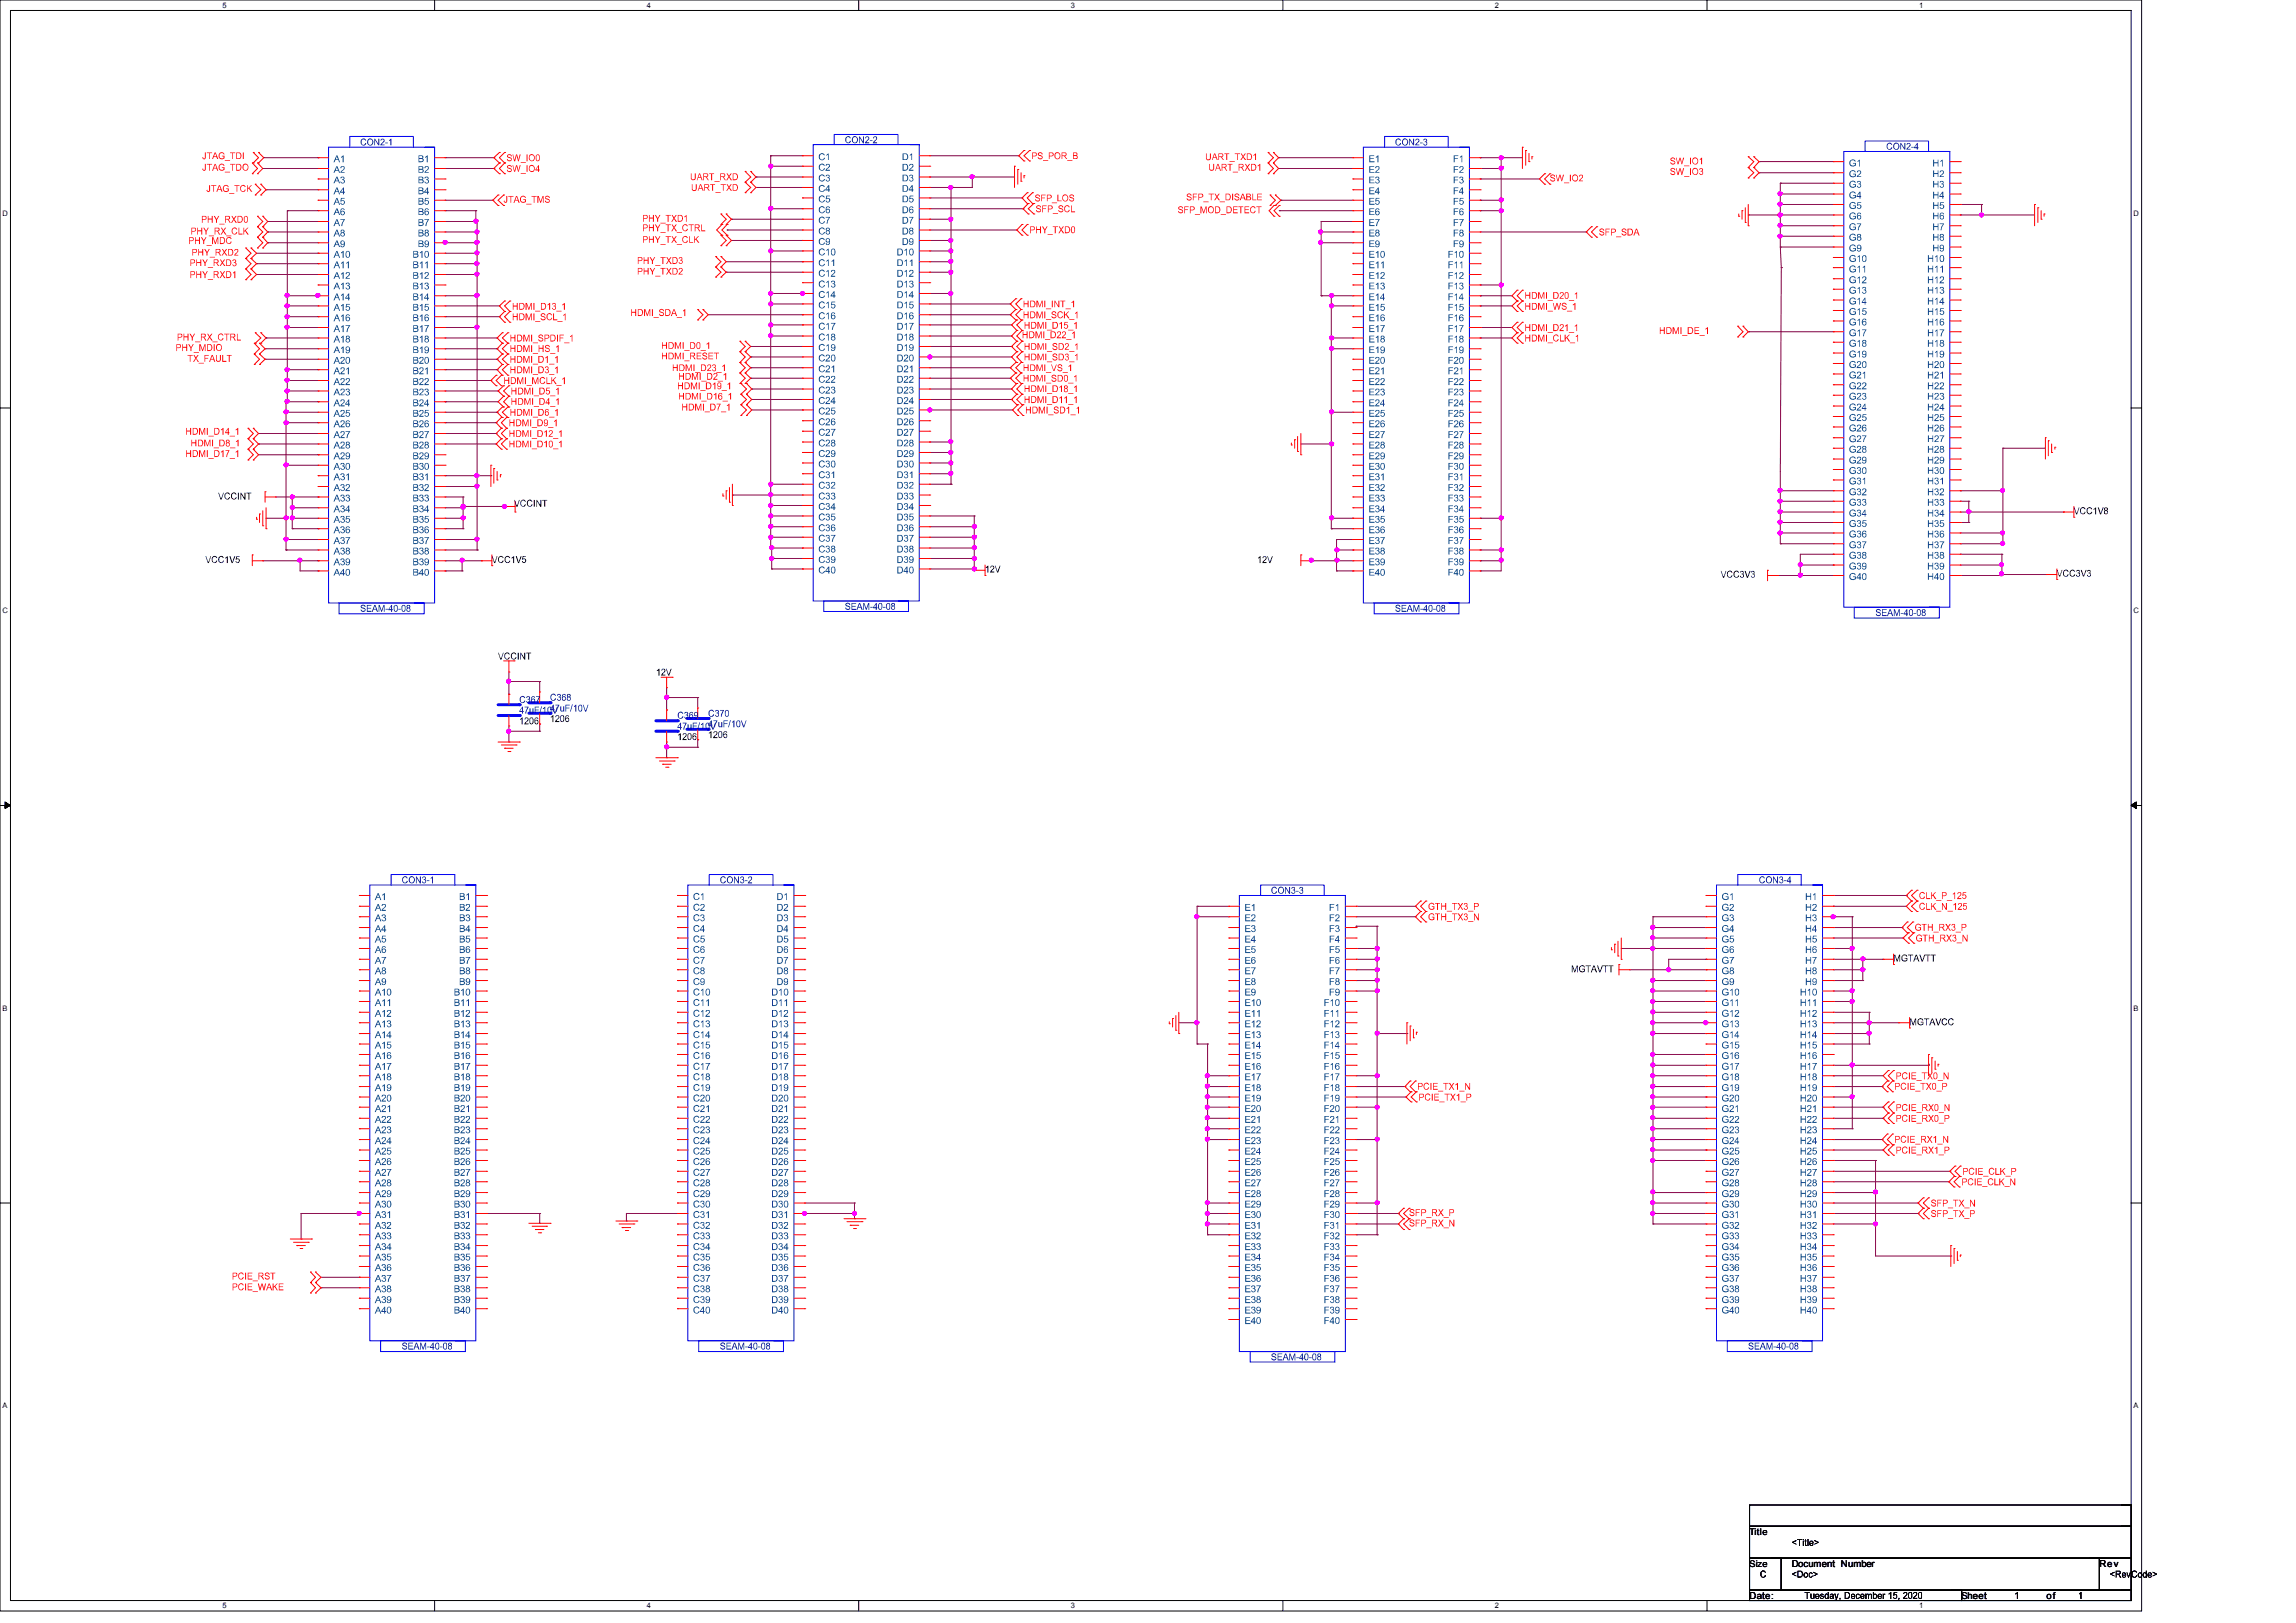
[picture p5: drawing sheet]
<svg xmlns="http://www.w3.org/2000/svg" width="297mm" height="210mm" viewBox="0 0 297 210" stroke-linecap="round" stroke-linejoin="round" font-family="sans-serif">
<defs><g id="words">
<g font-size="1.2">
<text x="226.3" y="198.6">Title</text>
<text x="226.3" y="202.7">Size</text>
<text x="231.8" y="202.7">Document Number</text>
<text x="271.6" y="202.7">Rev</text>
<text x="226.3" y="206.9">Date:</text>
<text x="253.7" y="206.9">Sheet</text>
<text x="264.7" y="206.9">of</text>
</g>
<g font-size="1">
<text x="28.8" y="1">5</text>
<text x="83.7" y="1">4</text>
<text x="138.5" y="1">3</text>
<text x="193.4" y="1">2</text>
<text x="248.2" y="1">1</text>
<text x=".3" y="27.9">D</text>
<text x="276" y="27.9">D</text>
<text x=".3" y="79.4">C</text>
<text x="276" y="79.4">C</text>
<text x=".3" y="130.8">B</text>
<text x="276" y="130.8">B</text>
<text x=".3" y="182.2">A</text>
<text x="276" y="182.2">A</text>
<text x="28.8" y="208.1">5</text>
<text x="83.7" y="208.1">4</text>
<text x="138.5" y="208.1">3</text>
<text x="193.4" y="208.1">2</text>
<text x="248.2" y="208.1">1</text>
</g>
</g></defs>
<path d="M0 0h277v208.4h-277zM1.4 1.4h274.3v205.7h-274.3z" fill="none" stroke="#000" stroke-width=".13"/>
<g fill="#fff">
<path d="M28.8 .1h.5v1.1h-.5z"/>
<path d="M28.8 207.2h.5v1.1h-.5z"/>
</g>
<path d="M56.2 0v1.4M56.2 207.1v1.3" fill="none" stroke="#000" stroke-width=".13"/>
<g fill="#fff">
<path d="M83.7 .1h.5v1.1h-.5z"/>
<path d="M83.7 207.2h.5v1.1h-.5z"/>
</g>
<path d="M111.1 0v1.4M111.1 207.1v1.3" fill="none" stroke="#000" stroke-width=".13"/>
<g fill="#fff">
<path d="M138.5 .1h.5v1.1h-.5z"/>
<path d="M138.5 207.2h.5v1.1h-.5z"/>
</g>
<path d="M165.9 0v1.4M165.9 207.1v1.3" fill="none" stroke="#000" stroke-width=".13"/>
<g fill="#fff">
<path d="M193.4 .1h.5v1.1h-.5z"/>
<path d="M193.4 207.2h.5v1.1h-.5z"/>
</g>
<path d="M220.8 0v1.4M220.8 207.1v1.3" fill="none" stroke="#000" stroke-width=".13"/>
<g fill="#fff">
<path d="M248.2 .1h.6v1.1h-.6z"/>
<path d="M248.2 207.2h.6v1.1h-.6z"/>
<path d="M.3 27.1h.8v1.1h-.8z"/>
<path d="M276 27.1h.7v1.1h-.7z"/>
<path d="M.3 78.5h.8v1h-.8z"/>
<path d="M276 78.5h.7v1h-.7z"/>
</g>
<path d="M0 52.8h1.4M275.7 52.8h1.3" fill="none" stroke="#000" stroke-width=".13"/>
<g fill="#fff">
<path d="M.3 129.9h.7v1.1h-.7z"/>
<path d="M276 129.9h.6v1.1h-.6z"/>
</g>
<path d="M0 104.2h1.4M275.7 104.2h1.3" fill="none" stroke="#000" stroke-width=".13"/>
<path d="M.7 103.8l.7 .4-.7 .4zM275.7 104.2l.7-.4v.8z" fill="#000"/>
<g fill="#000">
<path d="M1.2 104.1h.2l-.1 .2-.1-.1zM1.1 104l.2 .1v.1l-.2-.1zM.9 104l.1-.1 .2 .2h-.1zM.9 103.9l.2 .1-.3-.1zM.7 103.8l.2 .1v.1l-.2-.1zM.6 103.8l.1-.1 .1 .2h-.1zM.6 103.7l.1 .1h-.1h.1v.2l-.1-.1zM.6 103.9h.1v.2h-.1zM.6 104l.1 .1v.1h-.1zM.6 104.1l.1 .1v.1h-.1zM.6 104.3h.1v.2l-.1-.1zM.6 104.4h.1v.2h-.1zM.6 104.5l.1 .1-.1-.1h.2l-.2 .1zM.7 104.5l.2-.1-.1 .2zM.8 104.4h.3l-.2 .1h-.1zM.9 104.4l.2-.1 .1 .1-.2 .1zM1.1 104.3l.1-.1 .1 .1-.2 .1zM1.1 104.3l.2-.2v.2l.1-.1-.2 .1z"/>
<path d="M275.6 104.1h.2v.1l-.1 .1zM275.7 104.1l.2-.1v.1l-.2 .1zM275.8 104h.3l-.2 .1zM276 103.9h.1h.1l-.2 .2-.1-.1zM276.1 103.9l.1-.1 .1 .1-.2 .1zM276.1 103.8h.3l-.1 .1zM276.3 103.7h.1v.3l-.1-.1v-.1h.1h-.1zM276.3 103.9h.1v.2h-.1zM276.3 104l.1 .1v.1h-.1zM276.3 104.1l.1 .1v.1h-.1zM276.3 104.3h.1v.2l-.1-.1zM276.3 104.4h.1v.2h-.1zM276.2 104.5h.2l-.1 .1 .1-.1v.1h-.2zM276.1 104.4l.2 .1-.1 .1-.1-.1zM275.9 104.4l.3 .1h-.1zM275.9 104.3l.2 .1-.1 .1-.2-.1zM275.7 104.2l.2 .1-.1 .1zM275.6 104.2l.2 .1-.2-.1z"/>
</g>
<g fill="#fff">
<path d="M.3 181.4h.7v1.1h-.7z"/>
<path d="M276 181.4h.6v1.1h-.6z"/>
</g>
<path d="M0 155.7h1.4M275.7 155.7h1.3" fill="none" stroke="#000" stroke-width=".13"/>
<path d="M237.2 128.2h2.4M239.6 128.2h.1" fill="none" stroke="#800040" stroke-width=".13"/>
<circle cx="239.6" cy="128.2" r=".26" fill="#f0f"/>
<path d="M239.8 128.1l-.1 .3h-.1a.25 .25 0 0 1-.3-.2 .25 .25 0 0 1 .3-.3l.1 .1 .1 .2" fill="none" stroke="#f0f" stroke-width=".13"/>
<path d="M237.2 135.1h4.6M239.6 129.6h.1M239.6 128.2v1.4M241.8 135.1h.1M241.8 133.7h.1M241.8 133.7v1.4" fill="none" stroke="#800040" stroke-width=".13"/>
<circle cx="241.8" cy="133.7" r=".26" fill="#f0f"/>
<path d="M242 133.5l-.1 .4h-.1a.26 .26 0 0 1-.3-.2 .26 .26 0 0 1 .3-.3 .26 .26 0 0 1 .2 .3" fill="none" stroke="#f0f" stroke-width=".13"/>
<path d="M210.8 125.5h5.1M215.9 125.5h.1M220.7 124.1h.1M220.7 124.1h-4.8v1.4" fill="none" stroke="#800040" stroke-width=".13"/>
<circle cx="215.9" cy="125.5" r=".26" fill="#f0f"/>
<path d="M216.1 125.3l-.1 .4h-.1a.26 .26 0 0 1-.3-.2 .26 .26 0 0 1 .3-.3 .26 .26 0 0 1 .2 .3" fill="none" stroke="#f0f" stroke-width=".13"/>
<g fill="none" stroke="#800040" stroke-width=".13">
<path d="M175.4 117.3h7.7M175.4 118.6h7.7M183.1 117.3h.1M183.1 118.6h.1M178.1 133.7h3.9M182 133.7h.1M215.9 125.5h4.8M220.7 125.5h.1M237.2 122.7h2.4M239.6 122.7h.1M239.6 128.2h.1M239.6 122.7v5.5"/>
<path d="M213.8 150.2h.1M213.8 154.3h.1M213.8 150.2h6.9M213.8 150.2v4.1M41.5 166.6h.1M41.5 166.6h5M41.5 165.3h5M46.5 165.3h.1"/>
</g>
<circle cx="213.8" cy="150.2" r=".26" fill="#f0f"/>
<path d="M214 150v.3l-.2 .1a.26 .26 0 0 1-.3-.2 .26 .26 0 0 1 .3-.3 .26 .26 0 0 1 .2 .3" fill="none" stroke="#f0f" stroke-width=".13"/>
<circle cx="213.8" cy="154.2" r=".26" fill="#f0f"/>
<path d="M214 154.1a.27 .27 0 0 1-.1 .4 .27 .27 0 0 1-.4-.3l.1-.2h.2h.2v.2" fill="none" stroke="#f0f" stroke-width=".13"/>
<path d="M237 118.6h.2M237.2 118.6h.1M239.6 118.6h.1M239.6 118.6v4.1M239.6 137.8h9.9M249.5 137.8h.1M249.5 137.7h.1M249.5 137.7v.1M237.2 150.2h.1M237.2 150.2h5.4M242.6 150.2h.1M242.6 150.2v4.1" fill="none" stroke="#800040" stroke-width=".13"/>
<circle cx="239.6" cy="122.7" r=".26" fill="#f0f"/>
<path d="M239.8 122.6l-.1 .3-.1 .1a.26 .26 0 0 1-.3-.3 .26 .26 0 0 1 .3-.2 .26 .26 0 0 1 .2 .2" fill="none" stroke="#f0f" stroke-width=".13"/>
<path d="M237.2 118.6h.1M237.2 118.6h2.4" fill="none" stroke="#800040" stroke-width=".13"/>
<circle cx="237.1" cy="118.6" r=".26" fill="#f0f"/>
<path d="M237.4 118.4l-.1 .4-.2 .1a.26 .26 0 0 1-.3-.3 .26 .26 0 0 1 .3-.2 .26 .26 0 0 1 .3 .2" fill="none" stroke="#f0f" stroke-width=".13"/>
<path d="M237.2 117.3h.1M237.2 115.9h9.4M237.2 117.3h9.4M246.6 115.9h.1M213.8 126.9h.1M213.8 126.9h6.9M237.2 120h8.8M237.2 121.4h9M246 120h.1M246.2 121.4h.1" fill="none" stroke="#800040" stroke-width=".13"/>
<circle cx="213.8" cy="126.8" r=".26" fill="#f0f"/>
<path d="M214 126.7v.3l-.2 .1a.26 .26 0 0 1-.3-.3 .26 .26 0 0 1 .3-.2 .26 .26 0 0 1 .2 .2" fill="none" stroke="#f0f" stroke-width=".13"/>
<path d="M213.8 128.2h.1M213.8 126.9v1.3M213.8 128.2h6.9" fill="none" stroke="#800040" stroke-width=".13"/>
<circle cx="213.8" cy="128.2" r=".26" fill="#f0f"/>
<path d="M214 128.1v.3h-.2a.25 .25 0 0 1-.3-.2 .25 .25 0 0 1 .3-.3l.2 .1v.2" fill="none" stroke="#f0f" stroke-width=".13"/>
<path d="M213.8 129.6h.1M213.8 131h.1M213.8 128.2v2.8M213.8 129.6h6.9" fill="none" stroke="#800040" stroke-width=".13"/>
<circle cx="213.8" cy="129.6" r=".26" fill="#f0f"/>
<path d="M214 129.4v.4h-.2a.26 .26 0 0 1-.3-.2 .26 .26 0 0 1 .3-.3 .26 .26 0 0 1 .2 .3" fill="none" stroke="#f0f" stroke-width=".13"/>
<path d="M178.1 133.7h.1M178.1 128.2v5.5" fill="none" stroke="#800040" stroke-width=".13"/>
<circle cx="178.1" cy="128.2" r=".26" fill="#f0f"/>
<path d="M178.4 128.1l-.1 .3h-.2a.25 .25 0 0 1-.2-.2 .25 .25 0 0 1 .2-.3l.2 .1 .1 .2" fill="none" stroke="#f0f" stroke-width=".13"/>
<circle cx="178.1" cy="133.7" r=".26" fill="#f0f"/>
<path d="M178.4 133.5l-.1 .4h-.2a.26 .26 0 0 1-.2-.2 .26 .26 0 0 1 .2-.3 .26 .26 0 0 1 .3 .3" fill="none" stroke="#f0f" stroke-width=".13"/>
<path d="M154.9 118.6v13.7M154.9 132.3h.1M154.9 135.1h1.3M156.2 135.1h.1M213.8 150.2h.1M220.7 148.8h.1M220.7 148.8h-6.9v1.4" fill="none" stroke="#800040" stroke-width=".13"/>
<circle cx="154.8" cy="118.6" r=".26" fill="#f0f"/>
<path d="M155.1 118.4l-.1 .4-.2 .1a.26 .26 0 0 1-.3-.3 .26 .26 0 0 1 .3-.2 .26 .26 0 0 1 .3 .2" fill="none" stroke="#f0f" stroke-width=".13"/>
<circle cx="154.8" cy="132.3" r=".26" fill="#f0f"/>
<path d="M155.1 132.2l-.1 .3-.2 .1a.26 .26 0 0 1-.3-.3 .26 .26 0 0 1 .3-.2 .26 .26 0 0 1 .3 .2" fill="none" stroke="#f0f" stroke-width=".13"/>
<g fill="none" stroke="#800040" stroke-width=".13">
<path d="M152.5 132.3h2.4M154.9 132.3h.1M154.9 135.1h.1M154.9 132.3v2.8M178.1 125.5h.1M178.1 124.1v1.4M213.8 131h.1M213.8 136.4h.1M213.8 131h6.9M213.8 133.7v2.7M213.8 154.3h.1M213.8 154.3h6.9"/>
<path d="M237.2 154.3h5.4M242.6 154.3h.1"/>
</g>
<circle cx="213.8" cy="133.7" r=".26" fill="#f0f"/>
<path d="M214 133.5v.4h-.2a.26 .26 0 0 1-.3-.2 .26 .26 0 0 1 .3-.3 .26 .26 0 0 1 .2 .3" fill="none" stroke="#f0f" stroke-width=".13"/>
<circle cx="213.8" cy="136.4" r=".26" fill="#f0f"/>
<path d="M214 136.3v.3l-.2 .1a.26 .26 0 0 1-.3-.3 .26 .26 0 0 1 .3-.2 .26 .26 0 0 1 .2 .2" fill="none" stroke="#f0f" stroke-width=".13"/>
<g fill="none" stroke="#800040" stroke-width=".13">
<path d="M156.2 139.2h.1M156.2 135.1v4.1M178.1 139.2h.1M178.1 133.7v5.5M213.8 139.2h.1M213.8 133.7h6.9M213.8 139.2h6.9M213.8 139.2v1.4M220.7 133.7h.1M175.4 155.7h2.7M175.4 141.9h6.5M175.4 140.6h6.3"/>
<path d="M178.1 155.7h.1M181.7 140.6h.1M181.9 141.9h.1M213.8 140.6h.1"/>
</g>
<circle cx="213.8" cy="139.2" r=".26" fill="#f0f"/>
<path d="M214 139v.4h-.2a.26 .26 0 0 1-.3-.2 .26 .26 0 0 1 .3-.3 .26 .26 0 0 1 .2 .3" fill="none" stroke="#f0f" stroke-width=".13"/>
<circle cx="213.8" cy="140.5" r=".26" fill="#f0f"/>
<path d="M214 140.4v.3l-.2 .1a.26 .26 0 0 1-.3-.3 .26 .26 0 0 1 .3-.2 .26 .26 0 0 1 .2 .2" fill="none" stroke="#f0f" stroke-width=".13"/>
<g fill="none" stroke="#800040" stroke-width=".13">
<path d="M213.8 136.4h.1M213.8 137.8h.1M213.8 136.4v1.4M213.8 136.4h6.9M237.2 137.8h2.4M239.6 137.8h.1M239.6 137.8v4.1M213.8 140.6h.1M213.8 141.9h.1M213.8 140.6h6.9M213.8 140.6v1.3M237.2 140.6h6.3"/>
<path d="M239.6 141.9h.1M243.5 140.6h.1"/>
</g>
<circle cx="213.8" cy="137.8" r=".26" fill="#f0f"/>
<path d="M214 137.6v.4h-.2a.26 .26 0 0 1-.3-.2 .26 .26 0 0 1 .3-.3 .26 .26 0 0 1 .2 .3" fill="none" stroke="#f0f" stroke-width=".13"/>
<g fill="none" stroke="#800040" stroke-width=".13">
<path d="M213.8 137.8h.1M213.8 139.2h.1M213.8 137.8h6.9M213.8 137.8v1.4M237.2 139.2h.1M237.2 139.2h6.4M213.8 143.3h.1M220.7 141.9h.1M220.7 141.9h-6.9v1.4M237.2 151.6h15M237.2 152.9h14.9M237.2 143.3h6.4"/>
<path d="M237.2 144.7h6.4M237.2 147.4h6.3M237.2 148.8h6.4M243.5 147.4h.1M243.6 143.3h.1M243.6 144.7h.1M243.6 148.8h.1M252.1 152.9h.1M252.2 151.6h.1M242.6 162.5h9.7M252.3 162.5h.1"/>
</g>
<circle cx="213.8" cy="141.9" r=".26" fill="#f0f"/>
<path d="M214 141.8v.3l-.2 .1a.25 .25 0 0 1-.3-.3 .25 .25 0 0 1 .3-.3l.2 .1v.2" fill="none" stroke="#f0f" stroke-width=".13"/>
<path d="M213.8 143.3h.1M213.8 144.7h.1M213.8 143.3h6.9M213.8 143.3v1.4M237.2 141.9h2.4M239.6 141.9h.1" fill="none" stroke="#800040" stroke-width=".13"/>
<circle cx="213.8" cy="143.3" r=".26" fill="#f0f"/>
<path d="M214 143.1a.27 .27 0 0 1-.1 .4 .27 .27 0 0 1-.4-.2l.1-.3h.2l.2 .1v.2" fill="none" stroke="#f0f" stroke-width=".13"/>
<circle cx="213.8" cy="144.6" r=".26" fill="#f0f"/>
<path d="M214 144.5a.27 .27 0 0 1-.1 .4 .27 .27 0 0 1-.4-.3l.1-.2h.2h.2v.2" fill="none" stroke="#f0f" stroke-width=".13"/>
<path d="M175.4 143.3h2.7M178.1 143.3h.1M178.1 147.4h.1M178.1 143.3v4.1M213.8 144.7h.1M213.8 146h.1M213.8 144.7h6.9M213.8 144.7v1.3" fill="none" stroke="#800040" stroke-width=".13"/>
<circle cx="178.1" cy="143.3" r=".26" fill="#f0f"/>
<path d="M178.4 143.1a.27 .27 0 0 1-.2 .4 .27 .27 0 0 1-.3-.2l.1-.3h.1l.2 .1 .1 .2" fill="none" stroke="#f0f" stroke-width=".13"/>
<circle cx="178.1" cy="147.4" r=".26" fill="#f0f"/>
<path d="M178.4 147.2l-.1 .4-.2 .1a.26 .26 0 0 1-.2-.3 .26 .26 0 0 1 .2-.3 .26 .26 0 0 1 .3 .3" fill="none" stroke="#f0f" stroke-width=".13"/>
<path d="M237.2 126.9h.1M237.2 124.1h3.8M237.2 126.9h3.8M237.2 125.5h3.8M241 124.1h.1M241 125.5h.1M241 124.1v1.4" fill="none" stroke="#800040" stroke-width=".13"/>
<circle cx="241" cy="125.5" r=".26" fill="#f0f"/>
<path d="M241.2 125.3l-.1 .4h-.1a.26 .26 0 0 1-.3-.2 .26 .26 0 0 1 .3-.3 .26 .26 0 0 1 .2 .3" fill="none" stroke="#f0f" stroke-width=".13"/>
<path d="M241 126.9h.1M241 124.1h.1M241 125.5v1.4M241 124.1h2.6" fill="none" stroke="#800040" stroke-width=".13"/>
<circle cx="241" cy="124.1" r=".26" fill="#f0f"/>
<path d="M241.2 123.9l-.1 .4h-.1a.26 .26 0 0 1-.3-.2 .26 .26 0 0 1 .3-.3 .26 .26 0 0 1 .2 .3" fill="none" stroke="#f0f" stroke-width=".13"/>
<path d="M237.2 131h4.6M241.8 131h.1M241.8 132.3h.1M241.8 131v1.3" fill="none" stroke="#800040" stroke-width=".13"/>
<circle cx="241.8" cy="132.3" r=".26" fill="#f0f"/>
<path d="M242 132.2l-.1 .3-.1 .1a.26 .26 0 0 1-.3-.3 .26 .26 0 0 1 .3-.2 .26 .26 0 0 1 .2 .2" fill="none" stroke="#f0f" stroke-width=".13"/>
<g fill="none" stroke="#800040" stroke-width=".13">
<path d="M237.2 133.7h.1M237.2 133.7h4.6M237.2 132.3h8.4M241.8 132.3h.1M241.8 133.7h.1M241.8 132.3v1.4M175.4 147.4h2.7M178.1 147.4h.1M178.1 155.7h.1M178.1 147.4v8.3M213.8 146h.1M213.8 147.4h.1"/>
<path d="M213.8 146h6.9M213.8 146v1.4"/>
</g>
<circle cx="213.8" cy="146.1" r=".26" fill="#f0f"/>
<path d="M214 145.9v.3l-.2 .1a.26 .26 0 0 1-.3-.3 .26 .26 0 0 1 .3-.2 .26 .26 0 0 1 .2 .2" fill="none" stroke="#f0f" stroke-width=".13"/>
<circle cx="213.8" cy="147.4" r=".26" fill="#f0f"/>
<path d="M214 147.2v.4l-.2 .1a.26 .26 0 0 1-.3-.3 .26 .26 0 0 1 .3-.3 .26 .26 0 0 1 .2 .3" fill="none" stroke="#f0f" stroke-width=".13"/>
<path d="M237.2 146h2.4M239.6 146h.1M239.6 141.9h.1M239.6 141.9v4.1" fill="none" stroke="#800040" stroke-width=".13"/>
<circle cx="239.6" cy="141.9" r=".26" fill="#f0f"/>
<path d="M239.8 141.8l-.1 .3-.1 .1a.25 .25 0 0 1-.3-.3 .25 .25 0 0 1 .3-.3l.1 .1 .1 .2" fill="none" stroke="#f0f" stroke-width=".13"/>
<path d="M213.8 132.3h.1M213.8 131v1.3M156.2 159.8h2.8M159 159.8h.1" fill="none" stroke="#800040" stroke-width=".13"/>
<circle cx="213.8" cy="130.9" r=".26" fill="#f0f"/>
<path d="M214 130.8v.3l-.2 .1a.26 .26 0 0 1-.3-.3 .26 .26 0 0 1 .3-.2 .26 .26 0 0 1 .2 .2" fill="none" stroke="#f0f" stroke-width=".13"/>
<circle cx="213.8" cy="132.3" r=".26" fill="#f0f"/>
<path d="M214 132.2v.3l-.2 .1a.26 .26 0 0 1-.3-.3 .26 .26 0 0 1 .3-.2 .26 .26 0 0 1 .2 .2" fill="none" stroke="#f0f" stroke-width=".13"/>
<path d="M213.8 118.6v1.4M213.8 120h.1M237.2 155.7h10.9M237.2 157h10.9M237.2 158.4h5.4M242.6 158.4h.1M242.6 154.3h.1M242.6 154.3v4.1M248.1 155.7h.1M248.1 157h.1" fill="none" stroke="#800040" stroke-width=".13"/>
<circle cx="242.6" cy="158.4" r=".26" fill="#f0f"/>
<path d="M242.9 158.2l-.1 .3-.2 .1a.26 .26 0 0 1-.3-.2 .26 .26 0 0 1 .3-.3 .26 .26 0 0 1 .3 .3" fill="none" stroke="#f0f" stroke-width=".13"/>
<circle cx="242.6" cy="154.2" r=".26" fill="#f0f"/>
<path d="M242.9 154.1a.27 .27 0 0 1-.2 .4 .27 .27 0 0 1-.3-.3l.1-.2h.1h.2l.1 .2" fill="none" stroke="#f0f" stroke-width=".13"/>
<path d="M213.8 155.7h.1M213.8 154.3h.1M213.8 157h.1M213.8 155.7h6.9M213.8 154.3v2.7M213.8 157h6.9" fill="none" stroke="#800040" stroke-width=".13"/>
<circle cx="213.8" cy="155.6" r=".26" fill="#f0f"/>
<path d="M214 155.5v.3l-.2 .1a.25 .25 0 0 1-.3-.3 .25 .25 0 0 1 .3-.2h.2v.2" fill="none" stroke="#f0f" stroke-width=".13"/>
<path d="M213.8 118.6h.1M213.8 118.6h6.9M175.4 158.4h5.5M175.4 157h5.5M180.9 158.4h.1M180.9 157h.1M213.8 158.4h.1M213.8 157h.1M213.8 158.4h6.9M213.8 157v1.4" fill="none" stroke="#800040" stroke-width=".13"/>
<circle cx="213.8" cy="157" r=".26" fill="#f0f"/>
<path d="M214 156.8v.4l-.2 .1a.26 .26 0 0 1-.3-.3 .26 .26 0 0 1 .3-.2 .26 .26 0 0 1 .2 .2" fill="none" stroke="#f0f" stroke-width=".13"/>
<path d="M213.8 120h.1M213.8 121.4h.1M213.8 120h6.9M213.8 120v1.4" fill="none" stroke="#800040" stroke-width=".13"/>
<circle cx="213.8" cy="120" r=".26" fill="#f0f"/>
<path d="M214 119.8v.3l-.2 .1a.26 .26 0 0 1-.3-.2 .26 .26 0 0 1 .3-.3 .26 .26 0 0 1 .2 .3" fill="none" stroke="#f0f" stroke-width=".13"/>
<circle cx="213.8" cy="121.3" r=".26" fill="#f0f"/>
<path d="M214 121.2v.3l-.2 .1a.25 .25 0 0 1-.3-.3 .25 .25 0 0 1 .3-.2l.2 .1v.1" fill="none" stroke="#f0f" stroke-width=".13"/>
<path d="M175.4 122.7h2.7M178.1 122.7h.1M178.1 124.1h.1M178.1 122.7v1.4" fill="none" stroke="#800040" stroke-width=".13"/>
<circle cx="178.1" cy="122.7" r=".26" fill="#f0f"/>
<path d="M178.4 122.6l-.1 .3-.2 .1a.26 .26 0 0 1-.2-.3 .26 .26 0 0 1 .2-.2 .26 .26 0 0 1 .3 .2" fill="none" stroke="#f0f" stroke-width=".13"/>
<circle cx="178.1" cy="124.1" r=".26" fill="#f0f"/>
<path d="M178.4 123.9l-.1 .4h-.2a.26 .26 0 0 1-.2-.2 .26 .26 0 0 1 .2-.3 .26 .26 0 0 1 .3 .3" fill="none" stroke="#f0f" stroke-width=".13"/>
<path d="M213.8 121.4h.1M213.8 122.7h.1M213.8 121.4h6.9M213.8 121.4v1.3" fill="none" stroke="#800040" stroke-width=".13"/>
<circle cx="213.8" cy="122.7" r=".26" fill="#f0f"/>
<path d="M214 122.6v.3l-.2 .1a.26 .26 0 0 1-.3-.3 .26 .26 0 0 1 .3-.2 .26 .26 0 0 1 .2 .2" fill="none" stroke="#f0f" stroke-width=".13"/>
<path d="M175.4 124.1h2.7M178.1 124.1h.1M213.8 126.9h.1M213.8 122.7v4.2M178.1 159.8h.1M178.1 155.7v4.1M242.6 158.4h.1M242.6 158.4v4.1" fill="none" stroke="#800040" stroke-width=".13"/>
<circle cx="178.1" cy="155.6" r=".26" fill="#f0f"/>
<path d="M178.4 155.5l-.1 .3-.2 .1a.25 .25 0 0 1-.2-.3 .25 .25 0 0 1 .2-.2h.2l.1 .2" fill="none" stroke="#f0f" stroke-width=".13"/>
<path d="M213.8 147.4h.1M213.8 148.8h.1M213.8 147.4h6.9M213.8 147.4v1.4" fill="none" stroke="#800040" stroke-width=".13"/>
<circle cx="213.8" cy="148.8" r=".26" fill="#f0f"/>
<path d="M214 148.6v.3l-.2 .1a.25 .25 0 0 1-.3-.2 .25 .25 0 0 1 .3-.3l.2 .1v.2" fill="none" stroke="#f0f" stroke-width=".13"/>
<path d="M154.9 118.6h.1M154.9 118.6h4.1M209.7 122.7h.1M209.7 122.7h11M220.7 122.7h.1M237.2 129.6h2.4M239.6 129.6h.1M239.6 137.8h.1M239.6 129.6v8.2" fill="none" stroke="#800040" stroke-width=".13"/>
<circle cx="239.6" cy="129.6" r=".26" fill="#f0f"/>
<path d="M239.8 129.4l-.1 .4h-.1a.26 .26 0 0 1-.3-.2 .26 .26 0 0 1 .3-.3 .26 .26 0 0 1 .2 .3" fill="none" stroke="#f0f" stroke-width=".13"/>
<circle cx="239.6" cy="137.8" r=".26" fill="#f0f"/>
<path d="M239.8 137.6l-.1 .4h-.1a.26 .26 0 0 1-.3-.2 .26 .26 0 0 1 .3-.3 .26 .26 0 0 1 .2 .3" fill="none" stroke="#f0f" stroke-width=".13"/>
<g fill="none" stroke="#800040" stroke-width=".13">
<path d="M154.9 117.3h.1M154.9 118.6h.1M154.9 117.3h4.1M154.9 117.3v1.3M175.4 119.8h.1M175.4 119.8v.2M175.4 119.8h2.7M178.1 119.8h.1M178.1 119.8v2.9M175.4 125.5h2.7M178.1 122.7h.1M178.1 125.5h.1"/>
<path d="M178.1 126.9h.1M178.1 125.5v1.4"/>
</g>
<circle cx="178.1" cy="125.5" r=".26" fill="#f0f"/>
<path d="M178.4 125.3l-.1 .4h-.2a.26 .26 0 0 1-.2-.2 .26 .26 0 0 1 .2-.3 .26 .26 0 0 1 .3 .3" fill="none" stroke="#f0f" stroke-width=".13"/>
<circle cx="178.1" cy="126.8" r=".26" fill="#f0f"/>
<path d="M178.4 126.7l-.1 .3-.2 .1a.26 .26 0 0 1-.2-.3 .26 .26 0 0 1 .2-.2 .26 .26 0 0 1 .3 .2" fill="none" stroke="#f0f" stroke-width=".13"/>
<path d="M175.4 126.9h2.7M175.4 128.2h2.7M178.1 126.9h.1M178.1 128.2h.1M178.1 126.9v1.3M220.7 132.3h.1" fill="none" stroke="#800040" stroke-width=".13"/>
<circle cx="220.6" cy="132.3" r=".26" fill="#f0f"/>
<path d="M220.9 132.2l-.1 .3-.2 .1a.26 .26 0 0 1-.2-.3 .26 .26 0 0 1 .2-.2 .26 .26 0 0 1 .3 .2" fill="none" stroke="#f0f" stroke-width=".13"/>
<path d="M213.8 132.3h.1M213.8 133.7h.1M213.8 132.3h6.9M213.8 132.3v1.4M156.2 155.7h.1M156.2 155.7h2.8" fill="none" stroke="#800040" stroke-width=".13"/>
<circle cx="156.2" cy="155.6" r=".26" fill="#f0f"/>
<path d="M156.4 155.5l-.1 .3-.1 .1a.25 .25 0 0 1-.3-.3 .25 .25 0 0 1 .3-.2h.1l.1 .2" fill="none" stroke="#f0f" stroke-width=".13"/>
<path d="M156.2 157h.1M156.2 158.4h.1M156.2 155.7v2.7M156.2 157h2.8" fill="none" stroke="#800040" stroke-width=".13"/>
<circle cx="156.2" cy="157" r=".26" fill="#f0f"/>
<path d="M156.4 156.8l-.1 .4-.1 .1a.26 .26 0 0 1-.3-.3 .26 .26 0 0 1 .3-.2 .26 .26 0 0 1 .2 .2" fill="none" stroke="#f0f" stroke-width=".13"/>
<circle cx="156.2" cy="158.4" r=".26" fill="#f0f"/>
<path d="M156.4 158.2l-.1 .3-.1 .1a.26 .26 0 0 1-.3-.2 .26 .26 0 0 1 .3-.3 .26 .26 0 0 1 .2 .3" fill="none" stroke="#f0f" stroke-width=".13"/>
<path d="M156.2 139.2h.1M156.2 139.2h2.8M156.2 158.4h.1M156.2 159.8h.1M156.2 158.4h2.8M156.2 158.4v1.4M175.4 159.8h2.7M178.1 159.8h.1" fill="none" stroke="#800040" stroke-width=".13"/>
<circle cx="156.2" cy="139.2" r=".26" fill="#f0f"/>
<path d="M156.4 139l-.1 .4h-.1a.26 .26 0 0 1-.3-.2 .26 .26 0 0 1 .3-.3 .26 .26 0 0 1 .2 .3" fill="none" stroke="#f0f" stroke-width=".13"/>
<path d="M156.2 139.2v1.4M175.4 139.2h2.7M178.1 139.2h.1M178.1 139.2v4.1M156.2 140.6h.1M178.1 143.3h.1" fill="none" stroke="#800040" stroke-width=".13"/>
<circle cx="178.1" cy="139.2" r=".26" fill="#f0f"/>
<path d="M178.4 139l-.1 .4h-.2a.26 .26 0 0 1-.2-.2 .26 .26 0 0 1 .2-.3 .26 .26 0 0 1 .3 .3" fill="none" stroke="#f0f" stroke-width=".13"/>
<path d="M156.2 140.6h2.8M159 140.6h.1" fill="none" stroke="#800040" stroke-width=".13"/>
<circle cx="156.2" cy="140.5" r=".26" fill="#f0f"/>
<path d="M156.4 140.4l-.1 .3-.1 .1a.26 .26 0 0 1-.3-.3 .26 .26 0 0 1 .3-.2 .26 .26 0 0 1 .2 .2" fill="none" stroke="#f0f" stroke-width=".13"/>
<path d="M156.2 141.9h.1M156.2 140.6v1.3M156.2 141.9h2.8" fill="none" stroke="#800040" stroke-width=".13"/>
<circle cx="156.2" cy="141.9" r=".26" fill="#f0f"/>
<path d="M156.4 141.8l-.1 .3-.1 .1a.25 .25 0 0 1-.3-.3 .25 .25 0 0 1 .3-.3l.1 .1 .1 .2" fill="none" stroke="#f0f" stroke-width=".13"/>
<path d="M156.2 143.3h.1M156.2 144.7h.1M156.2 141.9v2.8M156.2 143.3h2.8" fill="none" stroke="#800040" stroke-width=".13"/>
<circle cx="156.2" cy="143.3" r=".26" fill="#f0f"/>
<path d="M156.4 143.1a.27 .27 0 0 1-.2 .4 .27 .27 0 0 1-.3-.2l.1-.3h.2l.1 .1 .1 .2" fill="none" stroke="#f0f" stroke-width=".13"/>
<circle cx="156.2" cy="144.6" r=".26" fill="#f0f"/>
<path d="M156.4 144.5a.27 .27 0 0 1-.2 .4 .27 .27 0 0 1-.3-.3l.1-.2h.2h.1l.1 .2" fill="none" stroke="#f0f" stroke-width=".13"/>
<path d="M156.2 144.7h.1M156.2 146h.1M156.2 144.7h2.8M156.2 144.7v1.3M156.2 146h2.8" fill="none" stroke="#800040" stroke-width=".13"/>
<circle cx="156.2" cy="146.1" r=".26" fill="#f0f"/>
<path d="M156.4 145.9l-.1 .3-.1 .1a.26 .26 0 0 1-.3-.3 .26 .26 0 0 1 .3-.2 .26 .26 0 0 1 .2 .2" fill="none" stroke="#f0f" stroke-width=".13"/>
<path d="M156.2 147.4h.1M156.2 146v1.4M156.2 147.4h2.8" fill="none" stroke="#800040" stroke-width=".13"/>
<circle cx="156.2" cy="147.4" r=".26" fill="#f0f"/>
<path d="M156.4 147.2l-.1 .4-.1 .1a.26 .26 0 0 1-.3-.3 .26 .26 0 0 1 .3-.3 .26 .26 0 0 1 .2 .3" fill="none" stroke="#f0f" stroke-width=".13"/>
<path d="M38.9 157h.1M38.9 157h7.7M46.5 157h.1M156.2 155.7h.1M156.2 147.4v8.3" fill="none" stroke="#800040" stroke-width=".13"/>
<circle cx="46.4" cy="157" r=".26" fill="#f0f"/>
<path d="M46.7 156.8l-.1 .4-.2 .1a.26 .26 0 0 1-.2-.3 .26 .26 0 0 1 .2-.2 .26 .26 0 0 1 .3 .2" fill="none" stroke="#f0f" stroke-width=".13"/>
<g fill="none" stroke="#800040" stroke-width=".13">
<path d="M38.9 157v3.3M62.9 157h6.9M69.8 157h.1M69.8 158.3h.1M69.8 157v1.3M81 157h.1M81 158h.1M81 157h6.6M81 157v1M104 157h6.5M104.1 157h.1M104.1 155.7h6.4"/>
<path d="M110.5 155.7h.1M110.5 157h.1M110.5 155.7v1.3M38.9 160.3h.1"/>
</g>
<circle cx="104.1" cy="157" r=".26" fill="#f0f"/>
<path d="M104.3 156.8l-.1 .4-.1 .1a.26 .26 0 0 1-.3-.3 .26 .26 0 0 1 .3-.2 .26 .26 0 0 1 .2 .2" fill="none" stroke="#f0f" stroke-width=".13"/>
<path d="M110.5 157.7h.1M110.5 157v.7" fill="none" stroke="#800040" stroke-width=".13"/>
<circle cx="110.5" cy="157" r=".26" fill="#f0f"/>
<path d="M110.8 156.8l-.1 .4-.2 .1a.26 .26 0 0 1-.2-.3 .26 .26 0 0 1 .2-.2 .26 .26 0 0 1 .3 .2" fill="none" stroke="#f0f" stroke-width=".13"/>
<path d="M172.2 57.4v9.7M172.2 68.4h.1M172.2 67.1h.1M172.2 68.4h2.8M172.2 67.1h2.8M175 67.1h.1" fill="none" stroke="#800040" stroke-width=".13"/>
<circle cx="172.3" cy="67" r=".26" fill="#f0f"/>
<path d="M172.5 66.8l-.1 .4-.1 .1a.26 .26 0 0 1-.3-.3 .26 .26 0 0 1 .3-.3 .26 .26 0 0 1 .2 .3" fill="none" stroke="#f0f" stroke-width=".13"/>
<path d="M172.2 68.4h.1M172.2 67.1v1.3M259.1 69h.1M259.1 63.5v5.5" fill="none" stroke="#800040" stroke-width=".13"/>
<circle cx="259" cy="63.5" r=".26" fill="#f0f"/>
<path d="M259.3 63.3l-.1 .3-.2 .1a.26 .26 0 0 1-.2-.2 .26 .26 0 0 1 .2-.3 .26 .26 0 0 1 .3 .3" fill="none" stroke="#f0f" stroke-width=".13"/>
<circle cx="259" cy="69" r=".26" fill="#f0f"/>
<path d="M259.3 68.8l-.1 .3-.2 .1a.26 .26 0 0 1-.2-.2 .26 .26 0 0 1 .2-.3 .26 .26 0 0 1 .3 .3" fill="none" stroke="#f0f" stroke-width=".13"/>
<path d="M259.1 70.4h.1M259.2 70.4h.1" fill="none" stroke="#800040" stroke-width=".13"/>
<circle cx="259" cy="70.3" r=".26" fill="#f0f"/>
<path d="M259.3 70.1l-.1 .4-.2 .1a.26 .26 0 0 1-.2-.3 .26 .26 0 0 1 .2-.2 .26 .26 0 0 1 .3 .2" fill="none" stroke="#f0f" stroke-width=".13"/>
<path d="M34 72.6h4.8M38.8 72.6h.1" fill="none" stroke="#800040" stroke-width=".13"/>
<circle cx="38.8" cy="72.5" r=".26" fill="#f0f"/>
<path d="M39 72.3a.27 .27 0 0 1-.1 .4 .27 .27 0 0 1-.4-.2l.1-.2 .2-.1 .2 .1v.2" fill="none" stroke="#f0f" stroke-width=".13"/>
<path d="M38.8 72.6h.1M38.8 72.6v1.3h2.3M38.8 72.6h2.3M41.1 73.9h.1M41.1 72.6h.1M59.8 73.9h.1M59.8 72.6v1.3" fill="none" stroke="#800040" stroke-width=".13"/>
<circle cx="59.8" cy="72.5" r=".26" fill="#f0f"/>
<path d="M60 72.3a.27 .27 0 0 1-.1 .4 .27 .27 0 0 1-.4-.2l.1-.2 .2-.1 .1 .1 .1 .2" fill="none" stroke="#f0f" stroke-width=".13"/>
<path d="M57.6 73.9h.1M57.6 73.9h2.2M57.6 72.6h4.7M57.6 71.2h4.1M59.8 72.6h.1M61.7 71.2h.1M61.7 69.8h.1M61.7 62.9v6.9M62.3 72.6h.1" fill="none" stroke="#800040" stroke-width=".13"/>
<circle cx="61.7" cy="62.9" r=".26" fill="#f0f"/>
<path d="M61.9 62.7v.4l-.2 .1a.26 .26 0 0 1-.3-.3 .26 .26 0 0 1 .3-.3 .26 .26 0 0 1 .2 .3" fill="none" stroke="#f0f" stroke-width=".13"/>
<circle cx="61.7" cy="69.8" r=".26" fill="#f0f"/>
<path d="M61.9 69.6v.3l-.2 .1a.26 .26 0 0 1-.3-.2 .26 .26 0 0 1 .3-.3 .26 .26 0 0 1 .2 .3" fill="none" stroke="#f0f" stroke-width=".13"/>
<path d="M99.7 39.3h.1M99.7 39.3h4.1M99.7 39.3v2.7M99.7 42h.1" fill="none" stroke="#800040" stroke-width=".13"/>
<circle cx="99.7" cy="39.3" r=".26" fill="#f0f"/>
<path d="M99.9 39.2v.3l-.2 .1a.26 .26 0 0 1-.3-.3 .26 .26 0 0 1 .3-.2 .26 .26 0 0 1 .2 .2" fill="none" stroke="#f0f" stroke-width=".13"/>
<circle cx="99.7" cy="42" r=".26" fill="#f0f"/>
<path d="M99.9 41.9a.27 .27 0 0 1-.1 .4 .27 .27 0 0 1-.4-.3l.2-.2h.1l.2 .1v.1" fill="none" stroke="#f0f" stroke-width=".13"/>
<path d="M99.8 72.3h.1M99.8 72.3h4" fill="none" stroke="#800040" stroke-width=".13"/>
<circle cx="99.8" cy="72.3" r=".26" fill="#f0f"/>
<path d="M100.1 72.1l-.1 .3-.2 .1a.26 .26 0 0 1-.2-.2 .26 .26 0 0 1 .2-.3 .26 .26 0 0 1 .3 .3" fill="none" stroke="#f0f" stroke-width=".13"/>
<path d="M37 60.2h.1M37 60.2h4.1M99.8 70.9h.1M99.8 70.9v1.4M99.8 70.9h4M103.8 70.9h.1" fill="none" stroke="#800040" stroke-width=".13"/>
<circle cx="99.8" cy="70.9" r=".26" fill="#f0f"/>
<path d="M100.1 70.7l-.1 .3-.2 .1a.26 .26 0 0 1-.2-.2 .26 .26 0 0 1 .2-.3 .26 .26 0 0 1 .3 .3" fill="none" stroke="#f0f" stroke-width=".13"/>
<path d="M37.2 39.6h.1M37.2 39.6h3.9M37.2 39.6v1.4M37.2 41h.1M57.6 68.4h2.3M59.9 68.4h.1" fill="none" stroke="#800040" stroke-width=".13"/>
<circle cx="37.1" cy="39.6" r=".26" fill="#f0f"/>
<path d="M37.4 39.4l-.1 .4h-.2a.26 .26 0 0 1-.2-.2 .26 .26 0 0 1 .2-.3 .26 .26 0 0 1 .3 .3" fill="none" stroke="#f0f" stroke-width=".13"/>
<circle cx="37.1" cy="41" r=".26" fill="#f0f"/>
<path d="M37.4 40.8l-.1 .4h-.2a.26 .26 0 0 1-.2-.2 .26 .26 0 0 1 .2-.3 .26 .26 0 0 1 .3 .3" fill="none" stroke="#f0f" stroke-width=".13"/>
<path d="M37.8 68.4h3.3M41.1 68.4h.1M57.6 65.7h2.3M57.6 67.1h2.3M59.9 65.7h.1M59.9 67.1h.1M59.9 65.7v2.7M99.8 73.6h.1M99.8 73.6h4M99.8 72.3v1.3M103.8 73.6h.1" fill="none" stroke="#800040" stroke-width=".13"/>
<circle cx="59.9" cy="67" r=".26" fill="#f0f"/>
<path d="M60.2 66.8l-.1 .4-.2 .1a.26 .26 0 0 1-.3-.3 .26 .26 0 0 1 .3-.3 .26 .26 0 0 1 .3 .3" fill="none" stroke="#f0f" stroke-width=".13"/>
<circle cx="59.9" cy="65.7" r=".26" fill="#f0f"/>
<path d="M60.2 65.5l-.1 .3-.2 .1a.26 .26 0 0 1-.3-.2 .26 .26 0 0 1 .3-.3 .26 .26 0 0 1 .3 .3" fill="none" stroke="#f0f" stroke-width=".13"/>
<path d="M37.8 65.7h.1M37.8 67.1h.1M37.8 65.7h3.3M37.8 65.7v1.4" fill="none" stroke="#800040" stroke-width=".13"/>
<circle cx="37.8" cy="65.7" r=".26" fill="#f0f"/>
<path d="M38.1 65.5l-.1 .3-.2 .1a.26 .26 0 0 1-.3-.2 .26 .26 0 0 1 .3-.3 .26 .26 0 0 1 .3 .3" fill="none" stroke="#f0f" stroke-width=".13"/>
<circle cx="37.8" cy="67" r=".26" fill="#f0f"/>
<path d="M38.1 66.8l-.1 .4-.2 .1a.26 .26 0 0 1-.3-.3 .26 .26 0 0 1 .3-.3 .26 .26 0 0 1 .3 .3" fill="none" stroke="#f0f" stroke-width=".13"/>
<path d="M172.2 39.6h.1M172.2 39.6h2.8" fill="none" stroke="#800040" stroke-width=".13"/>
<circle cx="172.3" cy="39.6" r=".26" fill="#f0f"/>
<path d="M172.5 39.4l-.1 .4h-.1a.26 .26 0 0 1-.3-.2 .26 .26 0 0 1 .3-.3 .26 .26 0 0 1 .2 .3" fill="none" stroke="#f0f" stroke-width=".13"/>
<g fill="none" stroke="#800040" stroke-width=".13">
<path d="M34.4 24.6h.1M34.4 24.6h6.7M172.2 39.6v4.1M37.2 41h.1M37.2 42.4h.1M37.2 41h3.9M37.2 41v1.4M172.2 43.7h.1M35.6 64.3h2.2M37.8 67.1h.1M37.8 68.4h.1M37.8 64.3h.1"/>
<path d="M37.8 67.1h3.3M37.8 67.1v1.3"/>
</g>
<circle cx="37.8" cy="64.3" r=".26" fill="#f0f"/>
<path d="M38.1 64.1l-.1 .4-.2 .1a.26 .26 0 0 1-.3-.3 .26 .26 0 0 1 .3-.3 .26 .26 0 0 1 .3 .3" fill="none" stroke="#f0f" stroke-width=".13"/>
<path d="M37.2 42.4h.1M37.2 42.4h3.9M37 69.8h.1M37 71.2h.1M37 69.8h4.1M37 69.8v1.4M37.8 64.3h.1M37.8 64.3v1.4M37.8 64.3h3.3M41.1 64.3h.1" fill="none" stroke="#800040" stroke-width=".13"/>
<circle cx="37.1" cy="42.3" r=".26" fill="#f0f"/>
<path d="M37.4 42.2l-.1 .3-.2 .1a.26 .26 0 0 1-.2-.3 .26 .26 0 0 1 .2-.2 .26 .26 0 0 1 .3 .2" fill="none" stroke="#f0f" stroke-width=".13"/>
<path d="M37.2 47.8h.1M37.2 42.4v5.4M99.7 43.5h.1M99.7 43.5h4.1M57.6 69.8h4.1M57.6 64.3h2.3M59.9 64.3h.1M59.9 65.5h.1M59.9 64.3v1.2M61.7 69.8h.1M61.7 71.2h.1M61.7 69.8v1.4" fill="none" stroke="#800040" stroke-width=".13"/>
<circle cx="59.9" cy="65.5" r=".26" fill="#f0f"/>
<path d="M60.2 65.4l-.1 .3-.2 .1a.26 .26 0 0 1-.3-.3 .26 .26 0 0 1 .3-.2 .26 .26 0 0 1 .3 .2" fill="none" stroke="#f0f" stroke-width=".13"/>
<path d="M59.9 65.5h5.4M65.3 65.5h.1" fill="none" stroke="#800040" stroke-width=".13"/>
<circle cx="65.2" cy="65.5" r=".26" fill="#f0f"/>
<path d="M65.5 65.4l-.1 .3-.2 .1a.26 .26 0 0 1-.2-.3 .26 .26 0 0 1 .2-.2 .26 .26 0 0 1 .3 .2" fill="none" stroke="#f0f" stroke-width=".13"/>
<path d="M172.2 43.7h.1M172.2 43.7h2.8M59.9 65.7h.1M59.9 65.5v.2M65.3 65.5h.1M65.4 65.5h.1M253.6 69h5.5M259.1 69h.1M259.1 70.4h.1M259.1 69v1.4" fill="none" stroke="#800040" stroke-width=".13"/>
<circle cx="172.3" cy="43.7" r=".26" fill="#f0f"/>
<path d="M172.5 43.6l-.1 .3-.1 .1a.26 .26 0 0 1-.3-.3 .26 .26 0 0 1 .3-.2 .26 .26 0 0 1 .2 .2" fill="none" stroke="#f0f" stroke-width=".13"/>
<path d="M172.2 45.1h.1M172.2 43.7v1.4M253.6 67.6h.1M253.6 64.9h1.1M253.6 67.6h1.1M253.6 66.3h1.1M254.7 64.9h.1M254.7 66.3h.1M254.7 67.6h.1M254.7 64.9v2.7" fill="none" stroke="#800040" stroke-width=".13"/>
<circle cx="254.7" cy="66.2" r=".26" fill="#f0f"/>
<path d="M254.9 66v.4l-.2 .1a.26 .26 0 0 1-.3-.3 .26 .26 0 0 1 .3-.3 .26 .26 0 0 1 .2 .3" fill="none" stroke="#f0f" stroke-width=".13"/>
<path d="M172.2 45.1h.1M172.2 45.1h2.8M254.7 66.3h12.2M266.9 66.3h.1" fill="none" stroke="#800040" stroke-width=".13"/>
<circle cx="172.3" cy="45.1" r=".26" fill="#f0f"/>
<path d="M172.5 44.9l-.1 .4h-.1a.26 .26 0 0 1-.3-.2 .26 .26 0 0 1 .3-.3 .26 .26 0 0 1 .2 .3" fill="none" stroke="#f0f" stroke-width=".13"/>
<path d="M172.2 53.3h.1M172.2 57.4h.1M172.2 45.1v12.3M172.2 53.3h2.8" fill="none" stroke="#800040" stroke-width=".13"/>
<circle cx="172.3" cy="53.3" r=".26" fill="#f0f"/>
<path d="M172.5 53.1l-.1 .4-.1 .1a.26 .26 0 0 1-.3-.3 .26 .26 0 0 1 .3-.3 .26 .26 0 0 1 .2 .3" fill="none" stroke="#f0f" stroke-width=".13"/>
<circle cx="172.3" cy="57.4" r=".26" fill="#f0f"/>
<path d="M172.5 57.3l-.1 .3-.1 .1a.26 .26 0 0 1-.3-.3 .26 .26 0 0 1 .3-.2 .26 .26 0 0 1 .2 .2" fill="none" stroke="#f0f" stroke-width=".13"/>
<path d="M34.4 67.1h.1M34.4 67.1h2.6" fill="none" stroke="#800040" stroke-width=".13"/>
<circle cx="37" cy="67" r=".26" fill="#f0f"/>
<path d="M37.3 66.8l-.1 .4-.2 .1a.26 .26 0 0 1-.3-.3 .26 .26 0 0 1 .3-.3 .26 .26 0 0 1 .3 .3" fill="none" stroke="#f0f" stroke-width=".13"/>
<path d="M37 54.7h.1M37 54.7h4.1M37 54.7v5.5M37 60.2h.1M253.6 74.5h.1M253.6 73.1h5.4M253.6 74.5h5.4M259 73.1h.1M259 74.3h.1M259 73.1v1.2M259 74.3h5.7" fill="none" stroke="#800040" stroke-width=".13"/>
<circle cx="258.9" cy="74.3" r=".26" fill="#f0f"/>
<path d="M259.2 74.1a.27 .27 0 0 1-.2 .4 .27 .27 0 0 1-.3-.2l.1-.3h.1l.2 .1 .1 .2" fill="none" stroke="#f0f" stroke-width=".13"/>
<path d="M37.2 49.2h.1M37.2 50.6h.1M37.2 49.2h3.9M37.2 49.2v1.4M259 74.5h.1M259 74.3v.2" fill="none" stroke="#800040" stroke-width=".13"/>
<circle cx="37.1" cy="50.6" r=".26" fill="#f0f"/>
<path d="M37.4 50.4l-.1 .4h-.2a.26 .26 0 0 1-.2-.2 .26 .26 0 0 1 .2-.3 .26 .26 0 0 1 .3 .3" fill="none" stroke="#f0f" stroke-width=".13"/>
<g fill="none" stroke="#800040" stroke-width=".13">
<path d="M34 21.8h7.1M34.1 20.4h7M37.2 38.3h3.9M41.1 20.4h.1M41.1 21.8h.1M41.1 38.3h.1M57.6 25.9h6.2M63.8 25.9h.1M97.8 24.3h.1M97.8 24.3h6M120.3 20.2h11.5M120.3 27h12"/>
<path d="M131.8 20.2h.1M132.3 27h.1M191.5 30h13.7M205.2 30h.1M37.2 50.6h.1M37.2 52h.1M37.2 50.6h3.9M37.2 50.6v1.4M57.6 42.4h4.1M61.7 42.4h.1"/>
</g>
<circle cx="41.1" cy="38.2" r=".26" fill="#f0f"/>
<path d="M41.4 38.1l-.1 .3-.2 .1a.26 .26 0 0 1-.3-.3 .26 .26 0 0 1 .3-.2 .26 .26 0 0 1 .3 .2" fill="none" stroke="#f0f" stroke-width=".13"/>
<path d="M37.2 39.6h.1M37.2 38.3v1.3M41.1 38.3h.2M41.3 38.3h.1M170.9 30h4.1M175 30h.1M99.7 43.5h.1M103.8 42h.1M103.8 42h-4.1v1.5" fill="none" stroke="#800040" stroke-width=".13"/>
<circle cx="170.8" cy="30" r=".25" fill="#f0f"/>
<path d="M171.1 29.8a.3 .3 0 0 1-.3 .5l-.2-.1v-.2a.25 .25 0 0 1 .2-.2 .25 .25 0 0 1 .3 .2" fill="none" stroke="#f0f" stroke-width=".13"/>
<path d="M170.9 31.4h.1M170.9 30v1.4M37.2 49.2h.1M37.2 47.8v1.4" fill="none" stroke="#800040" stroke-width=".13"/>
<circle cx="37.1" cy="47.8" r=".26" fill="#f0f"/>
<path d="M37.4 47.7l-.1 .3-.2 .1a.26 .26 0 0 1-.2-.3 .26 .26 0 0 1 .2-.2 .26 .26 0 0 1 .3 .2" fill="none" stroke="#f0f" stroke-width=".13"/>
<circle cx="37.1" cy="49.2" r=".26" fill="#f0f"/>
<path d="M37.4 49l-.1 .4h-.2a.26 .26 0 0 1-.2-.2 .26 .26 0 0 1 .2-.3 .26 .26 0 0 1 .3 .3" fill="none" stroke="#f0f" stroke-width=".13"/>
<path d="M37.2 52h3.9M41.1 52h.1" fill="none" stroke="#800040" stroke-width=".13"/>
<circle cx="37.1" cy="51.9" r=".26" fill="#f0f"/>
<path d="M37.4 51.8l-.1 .3-.2 .1a.26 .26 0 0 1-.2-.3 .26 .26 0 0 1 .2-.2 .26 .26 0 0 1 .3 .2" fill="none" stroke="#f0f" stroke-width=".13"/>
<path d="M57.6 38.3h4.1M61.7 38.3h.1M61.7 38.3v4.1M230.4 34.6h.1M230.4 34.6l-.1 26.4M33.4 58.8h7.7M41.1 58.8h.1M61.7 42.4h.1" fill="none" stroke="#800040" stroke-width=".13"/>
<circle cx="61.7" cy="38.2" r=".26" fill="#f0f"/>
<path d="M61.9 38.1v.3l-.2 .1a.26 .26 0 0 1-.3-.3 .26 .26 0 0 1 .3-.2 .26 .26 0 0 1 .2 .2" fill="none" stroke="#f0f" stroke-width=".13"/>
<path d="M99.7 38h4.1M103.8 38h.1" fill="none" stroke="#800040" stroke-width=".13"/>
<circle cx="99.7" cy="38" r=".26" fill="#f0f"/>
<path d="M99.9 37.8v.3l-.2 .1a.26 .26 0 0 1-.3-.2 .26 .26 0 0 1 .3-.3 .26 .26 0 0 1 .2 .3" fill="none" stroke="#f0f" stroke-width=".13"/>
<circle cx="103.8" cy="38" r=".26" fill="#f0f"/>
<path d="M104.1 37.8l-.1 .3-.2 .1a.26 .26 0 0 1-.3-.2 .26 .26 0 0 1 .3-.3 .26 .26 0 0 1 .3 .3" fill="none" stroke="#f0f" stroke-width=".13"/>
<path d="M99.7 39.3h.1M99.7 38v1.3M103.8 38h.2M104 38h.1M120.3 38h2.7M123 38h.1M123 38v19.2M123 57.2h.1" fill="none" stroke="#800040" stroke-width=".13"/>
<circle cx="123" cy="38" r=".26" fill="#f0f"/>
<path d="M123.2 37.8v.3l-.2 .1a.26 .26 0 0 1-.3-.2 .26 .26 0 0 1 .3-.3 .26 .26 0 0 1 .2 .3" fill="none" stroke="#f0f" stroke-width=".13"/>
<circle cx="123" cy="57.2" r=".26" fill="#f0f"/>
<path d="M123.2 57v.3l-.2 .1a.26 .26 0 0 1-.3-.3 .26 .26 0 0 1 .3-.2 .26 .26 0 0 1 .2 .2" fill="none" stroke="#f0f" stroke-width=".13"/>
<path d="M99.7 20.2h.1M99.7 20.2v1.3M99.7 20.2h4.1M99.7 62.7h.1M99.7 69.5h.1M99.7 62.7v1.4M99.7 69.5v1.4h.1M99.7 69.5h4.1M99.8 70.9h.1" fill="none" stroke="#800040" stroke-width=".13"/>
<circle cx="99.7" cy="69.5" r=".26" fill="#f0f"/>
<path d="M99.9 69.3v.4l-.2 .1a.26 .26 0 0 1-.3-.3 .26 .26 0 0 1 .3-.3 .26 .26 0 0 1 .2 .3" fill="none" stroke="#f0f" stroke-width=".13"/>
<path d="M99.7 68.2h.1M99.7 68.2h4.1" fill="none" stroke="#800040" stroke-width=".13"/>
<circle cx="99.7" cy="68.1" r=".26" fill="#f0f"/>
<path d="M99.9 67.9v.4l-.2 .1a.26 .26 0 0 1-.3-.3 .26 .26 0 0 1 .3-.2 .26 .26 0 0 1 .2 .2" fill="none" stroke="#f0f" stroke-width=".13"/>
<g fill="none" stroke="#800040" stroke-width=".13">
<path d="M57.6 21.8h6.3M63.9 21.8h.1M97.8 22.9h.1M97.8 22.9h6M99.7 21.5h.1M99.7 21.5h4.1M230.3 23.7h.1M230.3 23.7v1.4M33.4 57.4h.1M33.4 56.1h.1M33.4 57.4h7.7M33.4 56.1h7.7"/>
<path d="M99.7 68.2h.1M99.7 66.8h.1M99.7 66.8v2.7M99.7 66.8h4.1"/>
</g>
<circle cx="230.2" cy="25.1" r=".26" fill="#f0f"/>
<path d="M230.5 24.9l-.1 .3-.1 .1a.26 .26 0 0 1-.3-.2 .26 .26 0 0 1 .2-.3 .26 .26 0 0 1 .3 .3" fill="none" stroke="#f0f" stroke-width=".13"/>
<path d="M259.1 58v5.5M94.7 64.1h.1M94.7 64.1h5M230.3 63.5h.1M230.3 61v2.5M253.6 63.5h.1M253.6 63.5h5.5M259.1 63.5h.1" fill="none" stroke="#800040" stroke-width=".13"/>
<circle cx="230.2" cy="63.5" r=".26" fill="#f0f"/>
<path d="M230.5 63.3l-.1 .3-.1 .1a.26 .26 0 0 1-.3-.2 .26 .26 0 0 1 .2-.3 .26 .26 0 0 1 .3 .3" fill="none" stroke="#f0f" stroke-width=".13"/>
<g fill="none" stroke="#800040" stroke-width=".13">
<path d="M191.5 23.2h.1M191.5 25.9h.1M191.5 23.2h7.6M191.5 25.9h2.7M230.3 23.7h.1M230.3 25.1h.1M230.3 23.7h6.9M230.3 25.1h6.9M230.3 25.1v1.4M168.3 57.4h3.9M172.2 57.4h.1M230.3 63.5h.1"/>
<path d="M230.3 64.9h.1M230.3 63.5h6.9M230.3 63.5v1.4M230.3 64.9h6.9"/>
</g>
<circle cx="194.2" cy="25.9" r=".26" fill="#f0f"/>
<path d="M194.4 25.7v.3l-.2 .1a.26 .26 0 0 1-.3-.2 .26 .26 0 0 1 .3-.3 .26 .26 0 0 1 .2 .3" fill="none" stroke="#f0f" stroke-width=".13"/>
<path d="M194.2 25.9h.1M194.2 25.9v1.4M230.3 66.3h.1M230.3 64.9h.1M230.3 66.3h6.9M230.3 64.9v1.4" fill="none" stroke="#800040" stroke-width=".13"/>
<circle cx="230.2" cy="64.9" r=".26" fill="#f0f"/>
<path d="M230.5 64.7l-.1 .3-.1 .1a.26 .26 0 0 1-.3-.2 .26 .26 0 0 1 .2-.3 .26 .26 0 0 1 .3 .3" fill="none" stroke="#f0f" stroke-width=".13"/>
<path d="M230.3 26.5h.1M230.3 26.5h6.9M230.3 26.5v1.3" fill="none" stroke="#800040" stroke-width=".13"/>
<circle cx="230.2" cy="27.8" r=".26" fill="#f0f"/>
<path d="M230.5 27.6l-.1 .4-.1 .1a.26 .26 0 0 1-.3-.3 .26 .26 0 0 1 .2-.3 .26 .26 0 0 1 .3 .3" fill="none" stroke="#f0f" stroke-width=".13"/>
<circle cx="230.2" cy="26.4" r=".26" fill="#f0f"/>
<path d="M230.5 26.2l-.1 .4-.1 .1a.26 .26 0 0 1-.3-.3 .26 .26 0 0 1 .2-.2 .26 .26 0 0 1 .3 .2" fill="none" stroke="#f0f" stroke-width=".13"/>
<path d="M120.3 33.9h2.7M123 33.9h.1" fill="none" stroke="#800040" stroke-width=".13"/>
<circle cx="123" cy="33.8" r=".26" fill="#f0f"/>
<path d="M123.2 33.7v.3l-.2 .1a.26 .26 0 0 1-.3-.3 .26 .26 0 0 1 .3-.2 .26 .26 0 0 1 .2 .2" fill="none" stroke="#f0f" stroke-width=".13"/>
<path d="M120.3 35.2h2.7M123 35.2h.1M123 33.9v1.3M165.7 25.9h.1M165.7 25.9h9.3" fill="none" stroke="#800040" stroke-width=".13"/>
<circle cx="123" cy="35.2" r=".26" fill="#f0f"/>
<path d="M123.2 35.1v.3l-.2 .1a.26 .26 0 0 1-.3-.3 .26 .26 0 0 1 .3-.2 .26 .26 0 0 1 .2 .2" fill="none" stroke="#f0f" stroke-width=".13"/>
<path d="M232.9 73.1h.1M232.9 73.1v1.4" fill="none" stroke="#800040" stroke-width=".13"/>
<circle cx="232.9" cy="74.4" r=".26" fill="#f0f"/>
<path d="M233.1 74.3v.3l-.2 .1a.26 .26 0 0 1-.3-.3 .26 .26 0 0 1 .3-.2 .26 .26 0 0 1 .2 .2" fill="none" stroke="#f0f" stroke-width=".13"/>
<circle cx="232.9" cy="73.1" r=".26" fill="#f0f"/>
<path d="M233.1 72.9v.3l-.2 .1a.26 .26 0 0 1-.3-.2 .26 .26 0 0 1 .3-.3 .26 .26 0 0 1 .2 .3" fill="none" stroke="#f0f" stroke-width=".13"/>
<path d="M57.6 35.5h4.1M61.7 35.5h.1M123 38h.1M123 35.2v2.8M61.7 61.6h1.8M63.5 61.6h.1" fill="none" stroke="#800040" stroke-width=".13"/>
<circle cx="61.7" cy="35.5" r=".26" fill="#f0f"/>
<path d="M61.9 35.3v.3l-.2 .1a.26 .26 0 0 1-.3-.2 .26 .26 0 0 1 .3-.3 .26 .26 0 0 1 .2 .3" fill="none" stroke="#f0f" stroke-width=".13"/>
<g fill="none" stroke="#800040" stroke-width=".13">
<path d="M61.7 38.3h.1M61.7 35.5v2.8M165.5 27.3h.1M165.5 27.3h9.5M191.5 27.3h.1M191.5 27.3h2.7M230.3 67.6h.1M230.3 66.3h.1M230.3 67.6h6.9M230.3 66.3v1.3M232.9 73.1h4.3M232.9 74.5h4.3"/>
<path d="M237.2 73.1h.1M237.2 74.5h.1"/>
</g>
<circle cx="230.2" cy="67.6" r=".26" fill="#f0f"/>
<path d="M230.5 67.4l-.1 .3-.1 .1a.26 .26 0 0 1-.3-.2 .26 .26 0 0 1 .2-.3 .26 .26 0 0 1 .3 .3" fill="none" stroke="#f0f" stroke-width=".13"/>
<circle cx="230.2" cy="66.2" r=".26" fill="#f0f"/>
<path d="M230.5 66l-.1 .4-.1 .1a.26 .26 0 0 1-.3-.3 .26 .26 0 0 1 .2-.3 .26 .26 0 0 1 .3 .3" fill="none" stroke="#f0f" stroke-width=".13"/>
<path d="M230.3 69h.1M230.3 67.6h.1M230.3 69h6.9M230.3 67.6v1.4" fill="none" stroke="#800040" stroke-width=".13"/>
<circle cx="230.2" cy="69" r=".26" fill="#f0f"/>
<path d="M230.5 68.8l-.1 .3-.1 .1a.26 .26 0 0 1-.3-.2 .26 .26 0 0 1 .2-.3 .26 .26 0 0 1 .3 .3" fill="none" stroke="#f0f" stroke-width=".13"/>
<path d="M230.3 29.2h.1M230.3 29.2h6.9" fill="none" stroke="#800040" stroke-width=".13"/>
<circle cx="230.2" cy="29.2" r=".26" fill="#f0f"/>
<path d="M230.5 29l-.1 .3-.1 .1a.26 .26 0 0 1-.3-.2 .26 .26 0 0 1 .2-.3 .26 .26 0 0 1 .3 .3" fill="none" stroke="#f0f" stroke-width=".13"/>
<path d="M194.2 36.9v30.2M230.3 29.2h.1M230.3 29.2v1.4M191.5 67.1h.1M191.5 67.1h2.7M194.2 67.1h.1" fill="none" stroke="#800040" stroke-width=".13"/>
<circle cx="194.2" cy="36.9" r=".26" fill="#f0f"/>
<path d="M194.4 36.7v.3l-.2 .1a.26 .26 0 0 1-.3-.2 .26 .26 0 0 1 .3-.3 .26 .26 0 0 1 .2 .3" fill="none" stroke="#f0f" stroke-width=".13"/>
<circle cx="194.2" cy="67" r=".26" fill="#f0f"/>
<path d="M194.4 66.8v.4l-.2 .1a.26 .26 0 0 1-.3-.3 .26 .26 0 0 1 .3-.3 .26 .26 0 0 1 .2 .3" fill="none" stroke="#f0f" stroke-width=".13"/>
<path d="M57.6 28.7h4M61.6 28.7h.1M61.7 30h.1M61.7 28.7v1.3M230.3 30.6h.1M230.3 30.6h6.9M57.6 57.4h6.6M64.2 57.4h.1" fill="none" stroke="#800040" stroke-width=".13"/>
<circle cx="230.2" cy="30.6" r=".26" fill="#f0f"/>
<path d="M230.5 30.4l-.1 .3-.1 .1a.26 .26 0 0 1-.3-.2 .26 .26 0 0 1 .2-.3 .26 .26 0 0 1 .3 .3" fill="none" stroke="#f0f" stroke-width=".13"/>
<path d="M230.3 30.6h.1M230.3 30.6v1.4M57.6 56.1h6.6M64.2 56.1h.1M230 74.5h.1M230 74.5h2.9M253.6 71.7h5.4M259 71.7h.1M259 73.1h.1M259 71.7v1.4" fill="none" stroke="#800040" stroke-width=".13"/>
<circle cx="258.9" cy="73.1" r=".26" fill="#f0f"/>
<path d="M259.2 72.9l-.1 .3-.2 .1a.26 .26 0 0 1-.3-.2 .26 .26 0 0 1 .3-.3 .26 .26 0 0 1 .3 .3" fill="none" stroke="#f0f" stroke-width=".13"/>
<path d="M191.5 20.4h.1M191.5 20.4h2.7M227.5 22.4h.1M227.5 20.9h.1M227.5 22.4h9.7M227.5 20.9h9.7" fill="none" stroke="#800040" stroke-width=".13"/>
<circle cx="194.2" cy="20.4" r=".26" fill="#f0f"/>
<path d="M194.4 20.2v.4l-.2 .1a.26 .26 0 0 1-.3-.3 .26 .26 0 0 1 .3-.3 .26 .26 0 0 1 .2 .3" fill="none" stroke="#f0f" stroke-width=".13"/>
<path d="M191.5 21.8h.1M191.5 21.8h2.7" fill="none" stroke="#800040" stroke-width=".13"/>
<circle cx="194.2" cy="21.8" r=".26" fill="#f0f"/>
<path d="M194.4 21.6v.3l-.2 .1a.26 .26 0 0 1-.3-.2 .26 .26 0 0 1 .3-.3 .26 .26 0 0 1 .2 .3" fill="none" stroke="#f0f" stroke-width=".13"/>
<g fill="none" stroke="#800040" stroke-width=".13">
<path d="M94.1 29.8h.1M94.1 29.8h9.7M120.3 29.8h11.2M131.5 29.8h.1M165.4 20.4h.1M165.4 20.4h9.6M165.4 21.8h9.6M175 21.8h.1M194.2 20.4h.1M194.2 20.4v1.4M194.2 20.4h2.7M253.6 26.5h.1"/>
<path d="M253.6 26.5h2.7M256.3 26.5h.1M256.3 26.5v1.3"/>
</g>
<circle cx="256.3" cy="27.8" r=".26" fill="#f0f"/>
<path d="M256.6 27.6l-.1 .4-.2 .1a.26 .26 0 0 1-.2-.3 .26 .26 0 0 1 .2-.3 .26 .26 0 0 1 .3 .3" fill="none" stroke="#f0f" stroke-width=".13"/>
<path d="M57.6 30h4.1M61.7 30h.1M253.6 27.8h.1M253.6 27.8h9.6M256.3 27.8h.1" fill="none" stroke="#800040" stroke-width=".13"/>
<circle cx="61.7" cy="30" r=".26" fill="#f0f"/>
<path d="M61.9 29.8v.4l-.2 .1a.26 .26 0 0 1-.3-.3 .26 .26 0 0 1 .3-.2 .26 .26 0 0 1 .2 .2" fill="none" stroke="#f0f" stroke-width=".13"/>
<path d="M61.7 31.4h.1M61.7 30v1.4M120.3 22.9h.1M120.3 22.9h5.5M226.1 27.8h.1M226.1 27.8h11.1M230.3 27.8h.1M230.3 27.8v1.4" fill="none" stroke="#800040" stroke-width=".13"/>
<circle cx="125.7" cy="22.9" r=".26" fill="#f0f"/>
<path d="M126 22.7l-.1 .3-.2 .1a.26 .26 0 0 1-.2-.2 .26 .26 0 0 1 .2-.3 .26 .26 0 0 1 .3 .3" fill="none" stroke="#f0f" stroke-width=".13"/>
<g fill="none" stroke="#800040" stroke-width=".13">
<path d="M57.4 31.4h4.3M57.6 31.4h.1M61.7 31.4h.1M120.3 24.3h.1M120.3 24.3h2.7M125.8 22.9h.1M125.8 22.9v1.4M125.8 22.9h5.4M230.3 32h.1M230.3 32h6.9M230.3 32l.1 2.6M230.4 34.6h.1"/>
<path d="M230.3 70.4h.1M230.3 69h.1M230.3 70.4h6.9M230.3 69v1.4"/>
</g>
<circle cx="57.6" cy="31.4" r=".26" fill="#f0f"/>
<path d="M57.8 31.2l-.1 .3-.1 .1a.26 .26 0 0 1-.3-.2 .26 .26 0 0 1 .3-.3 .26 .26 0 0 1 .2 .3" fill="none" stroke="#f0f" stroke-width=".13"/>
<path d="M61.7 32.8h.1M61.7 31.4v1.4" fill="none" stroke="#800040" stroke-width=".13"/>
<circle cx="61.7" cy="31.4" r=".26" fill="#f0f"/>
<path d="M61.9 31.2v.3l-.2 .1a.26 .26 0 0 1-.3-.2 .26 .26 0 0 1 .3-.3 .26 .26 0 0 1 .2 .3" fill="none" stroke="#f0f" stroke-width=".13"/>
<path d="M57.6 32.8h4.1M61.7 32.8h.1M191.5 38.3h.1M191.5 39.6h.1M191.5 38.3h4.1M191.5 39.6h4.1M191.5 42.4h.1M191.5 43.7h.1M191.5 42.4h4.1M191.5 43.7h4.1" fill="none" stroke="#800040" stroke-width=".13"/>
<circle cx="61.7" cy="32.7" r=".26" fill="#f0f"/>
<path d="M61.9 32.6v.3l-.2 .1a.26 .26 0 0 1-.3-.3 .26 .26 0 0 1 .3-.2 .26 .26 0 0 1 .2 .2" fill="none" stroke="#f0f" stroke-width=".13"/>
<path d="M57.6 34.1h4.1M61.7 34.1h.1M61.7 32.8v1.3M226.1 42.9h.1M226.1 42.9h11.1M191.5 73.9h.1M191.5 73.9h2.7M194.2 67.1h.1M194.2 67.1v4.1" fill="none" stroke="#800040" stroke-width=".13"/>
<circle cx="61.7" cy="34.1" r=".26" fill="#f0f"/>
<path d="M61.9 34v.3l-.2 .1a.26 .26 0 0 1-.3-.3 .26 .26 0 0 1 .3-.2 .26 .26 0 0 1 .2 .2" fill="none" stroke="#f0f" stroke-width=".13"/>
<path d="M61.7 35.5h.1M61.7 34.1v1.4M194.2 36.9h.1M194.2 27.3v9.6" fill="none" stroke="#800040" stroke-width=".13"/>
<circle cx="194.2" cy="27.3" r=".26" fill="#f0f"/>
<path d="M194.4 27.1v.3l-.2 .1a.26 .26 0 0 1-.3-.2 .26 .26 0 0 1 .3-.3 .26 .26 0 0 1 .2 .3" fill="none" stroke="#f0f" stroke-width=".13"/>
<path d="M170.9 38.3h.1M170.9 38.3h1.3M191.5 71.2h.1M191.5 71.2h2.7" fill="none" stroke="#800040" stroke-width=".13"/>
<circle cx="194.2" cy="71.2" r=".26" fill="#f0f"/>
<path d="M194.4 71v.3l-.2 .1a.26 .26 0 0 1-.3-.2 .26 .26 0 0 1 .3-.3 .26 .26 0 0 1 .2 .3" fill="none" stroke="#f0f" stroke-width=".13"/>
<path d="M170.9 38.3h.1M170.9 31.4v6.9M172.2 38.3h.1M172.2 38.3h2.8M194.2 21.8h.1M194.2 21.8v4.1M194.2 71.2h.1M194.2 71.2v1.4" fill="none" stroke="#800040" stroke-width=".13"/>
<circle cx="172.3" cy="38.2" r=".26" fill="#f0f"/>
<path d="M172.5 38.1l-.1 .3-.1 .1a.26 .26 0 0 1-.3-.3 .26 .26 0 0 1 .3-.2 .26 .26 0 0 1 .2 .2" fill="none" stroke="#f0f" stroke-width=".13"/>
<path d="M57.6 54.7h6.6M64.2 54.7h.1M191.5 72.6h.1M191.5 72.6h2.7" fill="none" stroke="#800040" stroke-width=".13"/>
<circle cx="194.2" cy="72.5" r=".26" fill="#f0f"/>
<path d="M194.4 72.3a.27 .27 0 0 1-.1 .4 .27 .27 0 0 1-.4-.2l.1-.2 .2-.1 .2 .1v.2" fill="none" stroke="#f0f" stroke-width=".13"/>
<path d="M57.6 27.3h4M61.6 27.3h.1M61.6 28.7h.1M61.6 27.3v1.4M57.6 53.3h6.7M64.3 53.3h.1M97.2 53h6.6M103.8 53h.1M194.2 72.6h.1M194.2 72.6v1.3" fill="none" stroke="#800040" stroke-width=".13"/>
<circle cx="61.6" cy="28.6" r=".26" fill="#f0f"/>
<path d="M61.8 28.4l-.1 .4-.1 .1a.26 .26 0 0 1-.3-.3 .26 .26 0 0 1 .2-.2 .26 .26 0 0 1 .3 .2" fill="none" stroke="#f0f" stroke-width=".13"/>
<g fill="none" stroke="#800040" stroke-width=".13">
<path d="M61.6 28.7h.1M61.7 28.7h.1M191.5 36.9h.1M191.5 36.9h2.7M57.6 52h.1M57.6 52h6.8M57.6 50.6h6.8M64.4 50.6h.1M97.1 48.9h.1M97.1 48.9h6.7M97.2 51.7h.1M97.2 50.3h.1"/>
<path d="M97.2 51.7h6.6M97.2 50.3h6.6M99.7 64.1h.1M99.7 64.1h4.1M99.7 64.1v1.3"/>
</g>
<circle cx="99.7" cy="64" r=".26" fill="#f0f"/>
<path d="M99.9 63.8v.4l-.2 .1a.26 .26 0 0 1-.3-.3 .26 .26 0 0 1 .3-.3 .26 .26 0 0 1 .2 .3" fill="none" stroke="#f0f" stroke-width=".13"/>
<g fill="none" stroke="#800040" stroke-width=".13">
<path d="M57.6 46.5h6.7M57.6 45.1h6.7M57.6 43.7h6.7M57.6 41h7M64.3 46.5h.1M64.3 45.1h.1M64.3 43.7h.1M64.6 41h.1M91.6 40.7h12.2M97.1 47.6h.1M97.1 47.6h6.7M103.8 40.7h.1"/>
<path d="M99.7 65.4h.1M99.7 65.4h4.1M99.7 65.4v1.4"/>
</g>
<circle cx="99.7" cy="66.8" r=".26" fill="#f0f"/>
<path d="M99.9 66.6v.3l-.2 .1a.26 .26 0 0 1-.3-.2 .26 .26 0 0 1 .3-.3 .26 .26 0 0 1 .2 .3" fill="none" stroke="#f0f" stroke-width=".13"/>
<circle cx="99.7" cy="65.4" r=".26" fill="#f0f"/>
<path d="M99.9 65.2v.4l-.2 .1a.26 .26 0 0 1-.3-.3 .26 .26 0 0 1 .3-.3 .26 .26 0 0 1 .2 .3" fill="none" stroke="#f0f" stroke-width=".13"/>
<path d="M37.2 27.3h.1M37.2 38.3h.1M37.2 27.3h3.9M37.2 27.3v11M57.6 39.6h7M64.6 39.6h.1" fill="none" stroke="#800040" stroke-width=".13"/>
<circle cx="37.1" cy="38.2" r=".26" fill="#f0f"/>
<path d="M37.4 38.1l-.1 .3-.2 .1a.26 .26 0 0 1-.2-.3 .26 .26 0 0 1 .2-.2 .26 .26 0 0 1 .3 .2" fill="none" stroke="#f0f" stroke-width=".13"/>
<path d="M94.6 28.4h.1M94.6 28.4h9.2M120.1 53h10.9M120.3 53h.1M131 53h.1" fill="none" stroke="#800040" stroke-width=".13"/>
<circle cx="120.3" cy="53" r=".26" fill="#f0f"/>
<path d="M120.5 52.9l-.1 .3-.1 .1a.26 .26 0 0 1-.3-.3 .26 .26 0 0 1 .3-.2 .26 .26 0 0 1 .2 .2" fill="none" stroke="#f0f" stroke-width=".13"/>
<g fill="none" stroke="#800040" stroke-width=".13">
<path d="M37 52h.1M37 53.3h.1M37 52h.2M37 52v1.3M37 53.3h4.1M37.2 52h.1M120.1 46.2h10.8M120.3 46.2h.1M120.3 51.7h10.6M120.3 50.3h10.6M120.3 48.9h10.4M120.3 47.6h10.4"/>
<path d="M130.7 48.9h.1M130.7 47.6h.1M130.9 51.7h.1M130.9 50.3h.1M130.9 46.2h.1M259.1 58h.1M259.1 58h5.5"/>
</g>
<circle cx="120.3" cy="46.2" r=".26" fill="#f0f"/>
<path d="M120.5 46l-.1 .4h-.1a.26 .26 0 0 1-.3-.2 .26 .26 0 0 1 .3-.3 .26 .26 0 0 1 .2 .3" fill="none" stroke="#f0f" stroke-width=".13"/>
<path d="M99.7 27h.1M99.7 32.5h.1M99.7 27h4.1M99.7 27v5.5M120.3 44.8h10.6M120.3 43.5h10.6M120.3 42h10.6M130.9 44.8h.1M130.9 43.5h.1M130.9 42h.1" fill="none" stroke="#800040" stroke-width=".13"/>
<circle cx="99.7" cy="27" r=".26" fill="#f0f"/>
<path d="M99.9 26.8v.3l-.2 .1a.26 .26 0 0 1-.3-.2 .26 .26 0 0 1 .3-.3 .26 .26 0 0 1 .2 .3" fill="none" stroke="#f0f" stroke-width=".13"/>
<circle cx="99.7" cy="32.5" r=".26" fill="#f0f"/>
<path d="M99.9 32.3v.3l-.2 .1a.26 .26 0 0 1-.3-.2 .26 .26 0 0 1 .3-.3 .26 .26 0 0 1 .2 .3" fill="none" stroke="#f0f" stroke-width=".13"/>
<g fill="none" stroke="#800040" stroke-width=".13">
<path d="M34.6 30h.1M34.6 30h6.5M93.9 35.2h.1M93.9 35.2h9.9M93.9 33.9h9.9M103.8 33.9h.1M120.3 39.3h10.4M130.7 39.3h.1M172.2 39.6h.1M172.2 38.3v1.3M120.3 57.2h.1M120.3 58.5h.1"/>
<path d="M120.3 40.7h10.4M120.3 57.2h2.7M123 57.2h.1M123 57.2v1.3h-2.7M130.7 40.7h.1"/>
</g>
<circle cx="123" cy="58.5" r=".26" fill="#f0f"/>
<path d="M123.2 58.4v.3l-.2 .1a.26 .26 0 0 1-.3-.3 .26 .26 0 0 1 .3-.2 .26 .26 0 0 1 .2 .2" fill="none" stroke="#f0f" stroke-width=".13"/>
<path d="M94.6 31.1h9.2M103.8 31.1h.1M123 28.4h.1M123 24.3v4.1" fill="none" stroke="#800040" stroke-width=".13"/>
<circle cx="123" cy="24.3" r=".26" fill="#f0f"/>
<path d="M123.2 24.1v.3l-.2 .1a.26 .26 0 0 1-.3-.2 .26 .26 0 0 1 .3-.3 .26 .26 0 0 1 .2 .3" fill="none" stroke="#f0f" stroke-width=".13"/>
<circle cx="123" cy="28.4" r=".26" fill="#f0f"/>
<path d="M123.2 28.2v.3l-.2 .1a.26 .26 0 0 1-.3-.2 .26 .26 0 0 1 .3-.3 .26 .26 0 0 1 .2 .3" fill="none" stroke="#f0f" stroke-width=".13"/>
<path d="M99.7 27h.1M99.7 21.5v5.5M123 24.3h.1M123 24.3h2.8" fill="none" stroke="#800040" stroke-width=".13"/>
<circle cx="99.7" cy="21.5" r=".26" fill="#f0f"/>
<path d="M99.9 21.3v.4l-.2 .1a.26 .26 0 0 1-.3-.3 .26 .26 0 0 1 .3-.3 .26 .26 0 0 1 .2 .3" fill="none" stroke="#f0f" stroke-width=".13"/>
<g fill="none" stroke="#800040" stroke-width=".13">
<path d="M33.2 35.5h.1M33.2 34.1h.1M33.2 35.5h7.9M33.2 34.1h7.9M33.2 32.8h7.9M34.6 31.4h.1M34.6 31.4h6.5M41.1 32.8h.1M99.7 32.5h.1M99.7 38h.1M99.7 32.5h4.1M99.7 32.5v5.5"/>
<path d="M120.3 32.5h2.7M123 32.5h.1M37.2 47.8h.1M37.2 47.8h3.9M57.6 49.2h5.9M57.6 47.8h6.7M63.5 49.2h.1M64.3 47.8h.1M97.1 46.2h.1M97.1 44.8h.1M97.1 46.2h6.7M97.1 44.8h6.7"/>
</g>
<circle cx="123" cy="32.5" r=".26" fill="#f0f"/>
<path d="M123.2 32.3v.3l-.2 .1a.26 .26 0 0 1-.3-.2 .26 .26 0 0 1 .3-.3 .26 .26 0 0 1 .2 .3" fill="none" stroke="#f0f" stroke-width=".13"/>
<path d="M123 33.9h.1M123 32.5v1.4M37 54.7h.1M37 53.3v1.4" fill="none" stroke="#800040" stroke-width=".13"/>
<circle cx="37" cy="53.3" r=".26" fill="#f0f"/>
<path d="M37.3 53.1l-.1 .4-.2 .1a.26 .26 0 0 1-.3-.3 .26 .26 0 0 1 .3-.3 .26 .26 0 0 1 .3 .3" fill="none" stroke="#f0f" stroke-width=".13"/>
<circle cx="37" cy="54.7" r=".26" fill="#f0f"/>
<path d="M37.3 54.5l-.1 .4h-.2a.26 .26 0 0 1-.3-.2 .26 .26 0 0 1 .3-.3 .26 .26 0 0 1 .3 .3" fill="none" stroke="#f0f" stroke-width=".13"/>
<path d="M34.6 28.7h.1M34.6 28.7h6.5M61.7 42.4v19.2M57.6 62.9h4.1M61.7 62.9h.1M61.7 61.6h.1" fill="none" stroke="#800040" stroke-width=".13"/>
<circle cx="61.7" cy="42.3" r=".26" fill="#f0f"/>
<path d="M61.9 42.2v.3l-.2 .1a.26 .26 0 0 1-.3-.3 .26 .26 0 0 1 .3-.2 .26 .26 0 0 1 .2 .2" fill="none" stroke="#f0f" stroke-width=".13"/>
<circle cx="61.7" cy="61.6" r=".26" fill="#f0f"/>
<path d="M61.9 61.4v.3l-.2 .1a.26 .26 0 0 1-.3-.3 .26 .26 0 0 1 .3-.2 .26 .26 0 0 1 .2 .3" fill="none" stroke="#f0f" stroke-width=".13"/>
<path d="M57.6 20.4h6.3M63.9 20.4h.1M120.3 28.4h2.7M120.3 31.1h2.7M123 28.4h.1M123 31.1h.1" fill="none" stroke="#800040" stroke-width=".13"/>
<circle cx="123" cy="31.1" r=".26" fill="#f0f"/>
<path d="M123.2 30.9v.4l-.2 .1a.26 .26 0 0 1-.3-.3 .26 .26 0 0 1 .3-.2 .26 .26 0 0 1 .2 .2" fill="none" stroke="#f0f" stroke-width=".13"/>
<path d="M123 31.1h.1M123 28.4v2.7M37 67.1h.1M37 60.2v6.9" fill="none" stroke="#800040" stroke-width=".13"/>
<circle cx="37" cy="60.2" r=".26" fill="#f0f"/>
<path d="M37.3 60l-.1 .3-.2 .1a.26 .26 0 0 1-.3-.2 .26 .26 0 0 1 .3-.3 .26 .26 0 0 1 .3 .3" fill="none" stroke="#f0f" stroke-width=".13"/>
<path d="M37 71.2h.1M37 69.8h.1M37 71.2h4.1M37 67.1v2.7" fill="none" stroke="#800040" stroke-width=".13"/>
<circle cx="37" cy="69.8" r=".26" fill="#f0f"/>
<path d="M37.3 69.6l-.1 .3-.2 .1a.26 .26 0 0 1-.3-.2 .26 .26 0 0 1 .3-.3 .26 .26 0 0 1 .3 .3" fill="none" stroke="#f0f" stroke-width=".13"/>
<path d="M123 32.5h.1M123 31.1v1.4M99.7 43.5v19.2M57.6 61.6h4.1M61.7 61.6h.1M61.7 62.9h.1M61.7 61.6v1.3M99.7 62.7h.1M99.7 62.7h4.1" fill="none" stroke="#800040" stroke-width=".13"/>
<circle cx="99.7" cy="43.4" r=".26" fill="#f0f"/>
<path d="M99.9 43.3v.3l-.2 .1a.26 .26 0 0 1-.3-.3 .26 .26 0 0 1 .3-.2 .26 .26 0 0 1 .2 .2" fill="none" stroke="#f0f" stroke-width=".13"/>
<circle cx="99.7" cy="62.7" r=".26" fill="#f0f"/>
<path d="M99.9 62.5v.3l-.2 .1a.26 .26 0 0 1-.3-.3 .26 .26 0 0 1 .3-.2 .26 .26 0 0 1 .2 .3" fill="none" stroke="#f0f" stroke-width=".13"/>
<path d="M170.9 28.7h.1M170.9 30h.1M170.9 31.4h.1M170.9 28.7h4.1M170.9 28.7v1.3M170.9 31.4h4.1" fill="none" stroke="#800040" stroke-width=".13"/>
<circle cx="170.8" cy="31.4" r=".25" fill="#f0f"/>
<path d="M171.1 31.2a.3 .3 0 0 1-.3 .4l-.2-.1v-.1a.25 .25 0 0 1 .2-.3 .25 .25 0 0 1 .3 .3" fill="none" stroke="#f0f" stroke-width=".13"/>
<path d="M172.9 72.6h.1M172.9 72.6h2.1" fill="none" stroke="#800040" stroke-width=".13"/>
<circle cx="172.9" cy="72.5" r=".26" fill="#f0f"/>
<path d="M173.2 72.3a.27 .27 0 0 1-.2 .4 .27 .27 0 0 1-.3-.2l.1-.2 .1-.1 .2 .1 .1 .2" fill="none" stroke="#f0f" stroke-width=".13"/>
<path d="M120.3 59.9h.1M120.3 59.9h2.7M172.9 73.9h.1M172.9 72.6v1.3M172.9 73.9h2.1M175 73.9h.1" fill="none" stroke="#800040" stroke-width=".13"/>
<circle cx="123" cy="59.9" r=".26" fill="#f0f"/>
<path d="M123.2 59.7v.4l-.2 .1a.26 .26 0 0 1-.3-.3 .26 .26 0 0 1 .3-.3 .26 .26 0 0 1 .2 .3" fill="none" stroke="#f0f" stroke-width=".13"/>
<path d="M123 59.9h.1M123 58.5v1.4M169.5 72.6h.1M169.6 72.6h.1" fill="none" stroke="#800040" stroke-width=".13"/>
<circle cx="169.6" cy="72.5" r=".26" fill="#f0f"/>
<path d="M169.9 72.3a.27 .27 0 0 1-.2 .4 .27 .27 0 0 1-.3-.2l.1-.2 .1-.1 .2 .1 .1 .2" fill="none" stroke="#f0f" stroke-width=".13"/>
<path d="M34.3 46.5h.1M34.3 46.5h6.8M169.6 72.6h3.3M172.9 72.6h.1M172.9 71.2h2.1M175 71.2h.1" fill="none" stroke="#800040" stroke-width=".13"/>
<circle cx="172.9" cy="71.2" r=".26" fill="#f0f"/>
<path d="M173.2 71l-.1 .3-.2 .1a.26 .26 0 0 1-.2-.2 .26 .26 0 0 1 .2-.3 .26 .26 0 0 1 .3 .3" fill="none" stroke="#f0f" stroke-width=".13"/>
<path d="M34.3 45.1h.1M34.3 45.1h6.8M120.3 68.2h5.7M126 68.2h.1M172.9 72.6h.1M172.9 69.8h.1M172.9 71.2h.1M172.9 69.8v2.8M172.9 69.8h2.1" fill="none" stroke="#800040" stroke-width=".13"/>
<circle cx="126" cy="68.1" r=".26" fill="#f0f"/>
<path d="M126.3 67.9l-.1 .4-.2 .1a.26 .26 0 0 1-.2-.3 .26 .26 0 0 1 .2-.2 .26 .26 0 0 1 .3 .2" fill="none" stroke="#f0f" stroke-width=".13"/>
<path d="M34.4 43.7h.1M34.4 43.7h6.7M120.3 73.6h5.7M126 69.5h.1M126 73.6h.1M126 68.2v1.3" fill="none" stroke="#800040" stroke-width=".13"/>
<circle cx="126" cy="73.6" r=".26" fill="#f0f"/>
<path d="M126.3 73.4l-.1 .4-.2 .1a.26 .26 0 0 1-.2-.3 .26 .26 0 0 1 .2-.2 .26 .26 0 0 1 .3 .2" fill="none" stroke="#f0f" stroke-width=".13"/>
<path d="M120.3 72.3h5.7M126 72.3h.1M126 73.8h.2M126.2 73.8h.1" fill="none" stroke="#800040" stroke-width=".13"/>
<circle cx="126" cy="72.3" r=".26" fill="#f0f"/>
<path d="M126.3 72.1l-.1 .3-.2 .1a.26 .26 0 0 1-.2-.2 .26 .26 0 0 1 .2-.3 .26 .26 0 0 1 .3 .3" fill="none" stroke="#f0f" stroke-width=".13"/>
<path d="M120.3 25.6h11.9M132.2 25.6h.1M120.3 70.9h5.7M126 73.6h.1M126 70.9h.1M126 72.3v1.3" fill="none" stroke="#800040" stroke-width=".13"/>
<circle cx="126" cy="70.9" r=".26" fill="#f0f"/>
<path d="M126.3 70.7l-.1 .3-.2 .1a.26 .26 0 0 1-.2-.2 .26 .26 0 0 1 .2-.3 .26 .26 0 0 1 .3 .3" fill="none" stroke="#f0f" stroke-width=".13"/>
<path d="M120.3 69.5h5.7M126 72.3h.1M126 69.5h.1M126 70.9v1.4" fill="none" stroke="#800040" stroke-width=".13"/>
<circle cx="126" cy="69.5" r=".26" fill="#f0f"/>
<path d="M126.3 69.3l-.1 .4-.2 .1a.26 .26 0 0 1-.2-.3 .26 .26 0 0 1 .2-.3 .26 .26 0 0 1 .3 .3" fill="none" stroke="#f0f" stroke-width=".13"/>
<g fill="none" stroke="#800040" stroke-width=".13">
<path d="M120.3 66.8h5.7M120.3 61.3h2.7M123 61.3h.1M126 70.9h.1M126 73.8h.1M126 66.8h.1M126 68.2h.1M126 66.8v1.4M126 69.5v1.4M126 73.6v.2M232.9 73.1h.1M237.2 71.7h.1"/>
<path d="M237.2 71.7h-4.3v1.4"/>
</g>
<circle cx="123" cy="61.3" r=".26" fill="#f0f"/>
<path d="M123.2 61.1v.3l-.2 .1a.26 .26 0 0 1-.3-.2 .26 .26 0 0 1 .3-.3 .26 .26 0 0 1 .2 .3" fill="none" stroke="#f0f" stroke-width=".13"/>
<path d="M123 59.9v2.8M120.3 62.7h2.7M123 61.3h.1M123 62.7h.1M253.6 70.4h5.5M259.1 70.4h.1M65.8 88.2h.1M65.8 89.8h.1M65.8 87v2.8M65.8 88.2h4M69.8 88.2h.1M69.8 88.2v1.3" fill="none" stroke="#800040" stroke-width=".13"/>
<circle cx="65.8" cy="88.1" r=".26" fill="#f0f"/>
<path d="M66 88v.3l-.2 .1a.26 .26 0 0 1-.3-.3 .26 .26 0 0 1 .3-.2 .26 .26 0 0 1 .2 .2" fill="none" stroke="#f0f" stroke-width=".13"/>
<path d="M65.8 94.6h.1M65.8 96h.1M65.8 93.9v2.1M65.8 94.6h4M69.8 94.6h.1M69.8 93.7h.1M69.8 93.7v.9" fill="none" stroke="#800040" stroke-width=".13"/>
<circle cx="65.8" cy="94.6" r=".26" fill="#f0f"/>
<path d="M66 94.4v.4l-.2 .1a.26 .26 0 0 1-.3-.3 .26 .26 0 0 1 .3-.2 .26 .26 0 0 1 .2 .2" fill="none" stroke="#f0f" stroke-width=".13"/>
<path d="M86.2 90.3h.1M86.2 89v1.3M86.2 90.3h4.1M90.3 90.3h.1M90.3 90.3v1.3" fill="none" stroke="#800040" stroke-width=".13"/>
<circle cx="86.2" cy="90.2" r=".26" fill="#f0f"/>
<path d="M86.5 90l-.1 .4-.2 .1a.26 .26 0 0 1-.2-.3 .26 .26 0 0 1 .2-.3 .26 .26 0 0 1 .3 .3" fill="none" stroke="#f0f" stroke-width=".13"/>
<path d="M86.2 91.9h.1M86.2 96.7h.1M86.2 90.3v1.6M86.2 96v.7M86.2 96.7h4.1M90.3 96.7h.1" fill="none" stroke="#800040" stroke-width=".13"/>
<circle cx="86.2" cy="96.6" r=".26" fill="#f0f"/>
<path d="M86.5 96.5l-.1 .3-.2 .1a.26 .26 0 0 1-.2-.3 .26 .26 0 0 1 .2-.2 .26 .26 0 0 1 .3 .2" fill="none" stroke="#f0f" stroke-width=".13"/>
<path d="M86.2 98h.1M86.2 96.7v1.3M90.3 95.7h.1M90.3 95.7v1" fill="none" stroke="#800040" stroke-width=".13"/>
<g fill="none" stroke="#f00" stroke-width=".13">
<path d="M196.9 19h.1M196.9 19v2.8M197.4 19.5h.1M197.4 19.5v1.9M197.8 19.9v1M131.2 21.5h.1M131.2 21.5v2.8M131.7 21.9h.1M131.7 21.9v1.9M132.1 23.5h.1M132.1 22.4v1.1M132.5 22.7h.1"/>
<path d="M132.5 22.7v.3M197.8 20.9h.1M198.2 20.3h.1M198.2 20.3v.3M224.9 28h.1M224.9 27.7v.3M225.3 27.3h.1M225.3 27.3v1.1M225.8 28.8h.1M225.8 26.9v1.9M226.1 29.2h.1M226.1 26.5v2.7"/>
<path d="M263.2 26.5h.1M263.2 26.5v2.7M263.6 26.9h.1M263.6 26.9v1.9M264 28.4h.1M264 27.3v1.1M264.4 27.7h.1M264.4 27.7v.3M167 57.6h.1M167 57.3v.3M167.5 56.9h.1M167.5 56.9v1.1"/>
<path d="M167.9 58.4h.1M167.9 56.5v1.9M168.3 58.8h.1M168.3 56.1v2.7M264.6 56.6h.1M264.6 56.6v2.8M265 57h.1M265 57v2M265.4 58.5h.1M265.4 57.4v1.1M265.8 57.9h.1M265.8 57.9v.2"/>
<path d="M32.6 71.8h.1M32.6 72.6h1.4M32.6 71.8v1.4M33.2 67.2h.1M33.2 66.9v.3M33.6 66.5h.1M33.6 66.5v1.1M34 72.6h.1M34 68h.1M34 66.1v1.9M34.3 63.6h.1M34.3 64.3h1.3"/>
<path d="M34.3 63.6v1.4M34.4 68.4h.1M34.4 65.7v2.7M35.6 64.3h.1M62.3 72.6h.1M62.3 72.6h1.3M63.5 60.2h.1M63.5 60.2v2.7M63.6 73.2h.1M63.6 71.8v1.4M63.9 60.6h.1M63.9 60.6v1.9"/>
<path d="M64.3 62.1h.1M64.3 61v1.1M64.7 61.4h.1M64.7 61.4v.3M65.3 65.5h.1M65.3 65.5h1.3M66.6 66.3h.1M66.6 64.9v1.4M93.5 64.2h.1M93.5 63.9v.3M93.9 63.5h.1M93.9 63.5v1.1"/>
<path d="M94.4 65h.1M94.4 63.1v1.9M94.7 65.4h.1M94.7 62.7v2.7M126 73.8h.1M126 73.8h1.4M127.4 74.5h.1M127.4 73.1v1.4M168.3 71.8h.1M168.3 72.6h1.3M168.3 71.8v1.4M169.6 72.6h.1"/>
<path d="M228.6 73.8h.1M228.6 74.5h1.4M228.6 73.8v1.3M230 74.5h.1M264.7 74.3h.1M264.7 74.3h1.4M266.1 75h.1M266.1 73.6v1.4M266.9 66.3h.1M266.9 66.3h1.4M268.3 66.9h.1M268.3 65.5v1.4"/>
<path d="M64.4 96h2.8M64.9 96.4h1.9M65.2 85.5h1.3M65.3 96.8h.1M65.3 96.8h1.1M65.7 97.2h.3M65.8 87h.1M65.8 85.5v1.5M66 97.2h.1M66.5 85.5h.1M66.8 96.4h.1M67.2 96h.1"/>
<path d="M84.8 98h2.8M85.3 98.5h1.9M85.5 87.6h1.5M85.7 98.9h.1M85.7 98.9h1.1M86.1 99.3h.3M86.2 89h.1M86.2 87.6v1.4M86.4 99.3h.1M87 87.6h.1M87.2 98.5h.1M87.6 98h.1"/>
<path d="M246.7 119.3h.1M246.7 119.3l-.7 .7 .7 .7M247.4 119.3h.1M247.4 119.3l-.7 .7 .7 .7M151.3 132.5h.1M151.3 132.2v.3M151.7 131.8h.1M151.7 131.8v1.1M152.1 133.3h.1M152.1 131.4v1.9M152.5 133.7h.1M152.5 131v2.7"/>
<path d="M182 132.3h.1M182 132.3v2.8M182.4 132.8h.1M182.4 132.8v1.9M182.8 134.3h.1M182.8 133.2v1.1M183.2 133.6h.1M183.2 133.6v.3M208.4 122.9h.1M208.4 122.6v.3M208.9 122.2h.1M208.9 122.2v1.1"/>
<path d="M209.3 123.7h.1M209.3 121.8v1.9M209.4 124.8h.1M209.4 125.5h1.4M209.4 124.8v1.4M209.7 124.1h.1M209.7 121.4v2.7M210.8 125.5h.1M243.6 124.1h.1M243.6 124.1h1.3M244.9 124.8h.1M244.9 123.4v1.4"/>
<path d="M245.6 132.3h.1M245.6 132.3h1.4M246.7 120.7h.1M247 133h.1M247 131.7v1.3M247.4 120.7h.1M249.5 136.4h.1M249.5 136.4v2.8M249.9 136.9h.1M249.9 136.9v1.9M250.3 138.3h.1M250.3 137.3v1"/>
<path d="M250.7 137.7h.1M250.7 137.7v.3M68.4 158.3h2.8M68.8 158.7h1.9M69.3 159.1h.1M69.3 159.1h1.1M69.6 159.5h.3M69.9 159.5h.1M70.7 158.7h.1M71.2 158.3h.1M79.7 158h2.7M80.1 158.4h1.9"/>
<path d="M80.5 158.8h.1M80.5 158.8h1.1M80.9 159.2h.3M81.2 159.2h.1M82 158.4h.1M82.4 158h.1M109.2 157.7h2.7M109.6 158.1h1.9M110 158.5h.1M110 158.5h1.1M110.4 159h.3M110.7 159h.1"/>
<path d="M111.5 158.1h.1M111.9 157.7h.1M37.5 160.3h2.8M38 160.7h1.9M38.4 161.2h.1M38.4 161.2h1.1M38.8 161.5h.2M39 161.5h.1M39.9 160.7h.1M40.3 160.3h.1M252.3 161.2h.1M252.3 161.2v2.7"/>
<path d="M252.8 161.5h.1M252.8 161.5v2M253.2 163.1h.1M253.2 161.9v1.2M253.6 162.4h.1M253.6 162.4v.2"/>
</g>
<g fill="#000">
<path d="M26.6 72h.1l.2 .7 .3-.7h.1l-.3 .9h-.1zM27.5 72.1l.4-.1 .2 .2h-.1a.28 .28 0 0 0-.4-.1 .28 .28 0 0 0-.1 .4 .24 .24 0 0 0 .2 .3 .24 .24 0 0 0 .3-.3l.1 .1a.41 .41 0 0 1-.6 .1 .41 .41 0 0 1-.1-.6zM28.3 72.1l.4-.1 .3 .2h-.2a.27 .27 0 0 0-.4-.1 .27 .27 0 0 0 0 .4 .25 .25 0 0 0 .2 .3 .25 .25 0 0 0 .3-.3l.1 .1a.41 .41 0 0 1-.6 .1 .41 .41 0 0 1-.1-.6zM29.1 72.2l.4-.2v.9h-.2v-.8l-.1 .2zM29.7 72h.1l.3 .7 .2-.7h.1l-.3 .9h-.1zM30.6 72h.4v.1h-.4v.2a.27 .27 0 0 1 .4 .1 .27 .27 0 0 1-.2 .4 .27 .27 0 0 1-.3-.2h.1a.19 .19 0 0 0 .2 .2 .19 .19 0 0 0 .1-.3l-.2-.2-.2 .1z"/>
<path d="M28.2 63.8h.1l.3 .7 .3-.7h.1l-.3 .8h-.2zM29.1 63.8l.4-.1 .3 .3h-.2a.28 .28 0 0 0-.4-.1 .28 .28 0 0 0-.1 .4 .24 .24 0 0 0 .3 .2 .24 .24 0 0 0 .2-.2h.2a.41 .41 0 0 1-.6 .2 .41 .41 0 0 1-.1-.6zM30 63.8l.4-.1 .2 .3h-.1a.27 .27 0 0 0-.4-.1 .27 .27 0 0 0-.1 .4 .25 .25 0 0 0 .3 .2 .25 .25 0 0 0 .2-.2h.1a.41 .41 0 0 1-.6 .2 .41 .41 0 0 1-.1-.6zM30.8 63.8h.1v.8h-.1zM31.1 63.8h.1l.4 .6v-.6h.1v.8h-.1l-.4-.7v.7h-.1zM31.9 63.8h.6h-.2v.8h-.2v-.8h-.2z"/>
<path d="M63.6 72h.1l.3 .7 .3-.7-.2 .9h-.2zM64.5 72.1l.4-.1 .3 .2h-.2a.28 .28 0 0 0-.4-.1 .28 .28 0 0 0-.1 .4 .24 .24 0 0 0 .3 .3 .24 .24 0 0 0 .2-.3l.2 .1a.41 .41 0 0 1-.6 .1 .41 .41 0 0 1-.1-.6zM65.4 72.1l.4-.1 .2 .2h-.1a.27 .27 0 0 0-.4-.1 .27 .27 0 0 0-.1 .4 .25 .25 0 0 0 .2 .3 .25 .25 0 0 0 .3-.3l.1 .1a.41 .41 0 0 1-.6 .1 .41 .41 0 0 1-.1-.6zM66.2 72.2l.3-.2v.9h-.1v-.8l-.2 .2zM66.7 72h.1l.3 .7 .3-.7h.1l-.4 .9h-.1zM67.6 72h.4v.1h-.3l-.1 .2a.27 .27 0 0 1 .4 .1 .27 .27 0 0 1-.1 .4 .27 .27 0 0 1-.4-.2h.1a.19 .19 0 0 0 .3 .2 .19 .19 0 0 0 0-.3l-.1-.2-.3 .1z"/>
<path d="M66.5 64.7h.1l.2 .7 .3-.7h.1l-.3 .9h-.1zM67.4 64.8l.4-.1 .2 .2h-.1a.28 .28 0 0 0-.4-.1 .28 .28 0 0 0-.1 .4 .24 .24 0 0 0 .2 .3 .24 .24 0 0 0 .3-.3l.1 .1a.41 .41 0 0 1-.6 .2 .41 .41 0 0 1 0-.6zM68.3 64.8l.4-.1 .2 .2h-.2a.27 .27 0 0 0-.3-.1 .27 .27 0 0 0-.1 .4 .25 .25 0 0 0 .2 .3 .25 .25 0 0 0 .3-.3l.1 .1a.41 .41 0 0 1-.6 .2 .41 .41 0 0 1-.1-.6zM69 64.7h.2v.9h-.2zM69.4 64.7h.1l.4 .7v-.7h.1v.9h-.1l-.4-.7v.7h-.1zM70.1 64.7h.7v.1h-.3v.8h-.1v-.8h-.3z"/>
<path d="M127.5 73.4l.3-.2v.9h-.1v-.7l-.1 .1zM128.2 73.2a.29 .29 0 0 1 .4 .2 .29 .29 0 0 1-.2 .4l-.2 .2h.4v.1h-.5v-.2a.46 .46 0 0 0 .4-.6h-.2l-.2 .1zM128.7 73.2h.1l.2 .8 .3-.8h.1l-.3 .9h-.1z"/>
<path d="M162.7 72.2l.4-.2v.9h-.2v-.8l-.1 .2zM163.4 72a.29 .29 0 0 1 .4 .2 .29 .29 0 0 1-.2 .4l-.2 .1h.4v.2h-.5l.1-.3a.46 .46 0 0 0 .3-.5h-.2l-.2 .1zM163.9 72h.1l.3 .7 .2-.7h.1l-.3 .9h-.1z"/>
<path d="M222.6 73.9h.1l.2 .7 .3-.7h.1l-.3 .9h-.1zM223.5 74l.4-.1 .2 .2h-.1a.28 .28 0 0 0-.4-.1 .28 .28 0 0 0-.1 .4 .24 .24 0 0 0 .2 .3 .24 .24 0 0 0 .3-.3l.1 .1a.41 .41 0 0 1-.6 .2 .41 .41 0 0 1-.1-.7zM224.3 74l.4-.1 .3 .2h-.2a.27 .27 0 0 0-.4-.1 .27 .27 0 0 0 0 .4 .25 .25 0 0 0 .2 .3 .25 .25 0 0 0 .3-.3l.1 .1a.41 .41 0 0 1-.6 .2 .41 .41 0 0 1-.1-.7zM225.2 73.9a.23 .23 0 0 1 .3 0 .23 .23 0 0 1 0 .4 .26 .26 0 0 1 0 .4 .26 .26 0 0 1-.4-.2l.2 .2a.18 .18 0 0 0 .2-.2 .18 .18 0 0 0-.2-.2v-.1a.14 .14 0 0 0 .2-.1 .14 .14 0 0 0-.1-.2 .14 .14 0 0 0-.2 .1l-.1 .1zM225.7 73.9h.1l.3 .7 .2-.7h.1l-.3 .9h-.1zM226.6 73.9a.23 .23 0 0 1 .3 0 .23 .23 0 0 1 0 .4 .27 .27 0 0 1 0 .4 .27 .27 0 0 1-.4-.2h.1a.18 .18 0 0 0 .3 .1 .18 .18 0 0 0-.1-.3h-.1v-.1a.14 .14 0 0 0 .1-.1 .14 .14 0 0 0-.1-.2 .14 .14 0 0 0-.1 .2h-.1z"/>
<path d="M266.1 73.7l.3 .8 .3-.8h.1l-.3 .9h-.1zM267 73.8l.4-.1 .2 .3h-.1a.28 .28 0 0 0-.4-.1 .28 .28 0 0 0-.1 .4 .24 .24 0 0 0 .2 .2 .24 .24 0 0 0 .3-.2h.1a.41 .41 0 0 1-.6 .2 .41 .41 0 0 1-.1-.6zM267.8 73.8l.4-.1 .2 .3h-.1a.27 .27 0 0 0-.4-.1 .27 .27 0 0 0-.1 .4 .25 .25 0 0 0 .3 .2 .25 .25 0 0 0 .3-.2 .41 .41 0 0 1-.6 .2 .41 .41 0 0 1 0-.6zM268.6 73.8a.23 .23 0 0 1 .4 0 .23 .23 0 0 1-.1 .3 .26 .26 0 0 1 .1 .5 .26 .26 0 0 1-.4-.2l.2 .1a.18 .18 0 0 0 .2-.1 .18 .18 0 0 0-.2-.2v-.1a.14 .14 0 0 0 .1-.1 .14 .14 0 0 0-.1-.2 .14 .14 0 0 0-.1 .1l-.1 .1zM269.2 73.7h.1l.2 .8 .3-.8h.1l-.3 .9h-.1zM270 73.8a.23 .23 0 0 1 .4 0 .23 .23 0 0 1-.1 .3 .27 .27 0 0 1 .1 .5 .27 .27 0 0 1-.4-.2 .18 .18 0 0 0 .3 .1 .18 .18 0 0 0 0-.3h-.2l.1-.1a.14 .14 0 0 0 .1-.2 .14 .14 0 0 0-.1-.1 .14 .14 0 0 0-.2 .2z"/>
<path d="M268.3 65.7h.1l.2 .7 .3-.7h.1l-.3 .8h-.1zM269.2 65.7l.4-.1 .2 .3h-.1a.28 .28 0 0 0-.4-.1 .28 .28 0 0 0-.1 .4 .24 .24 0 0 0 .2 .2 .24 .24 0 0 0 .3-.2l.1 .1a.41 .41 0 0 1-.6 .1 .41 .41 0 0 1-.1-.6zM270 65.7l.4-.1 .2 .3h-.1a.27 .27 0 0 0-.4-.1 .27 .27 0 0 0-.1 .4 .25 .25 0 0 0 .3 .3 .25 .25 0 0 0 .3-.3v.1a.41 .41 0 0 1-.6 .1 .41 .41 0 0 1 0-.6zM270.8 65.9l.3-.2v.8h-.1v-.7l-.1 .2zM271.4 65.7h.1l.2 .7 .3-.7h.1l-.3 .8h-.1zM272.2 65.7a.23 .23 0 0 1 .4 0 .23 .23 0 0 1-.1 .3 .27 .27 0 0 1 .1 .4 .27 .27 0 0 1-.4 0 .27 .27 0 0 1 .1-.4l-.1-.1zM272.3 65.9a.13 .13 0 0 0 .2 0 .13 .13 0 0 0-.2 0zM272.2 66.3a.2 .2 0 0 0 .4 0 .2 .2 0 0 0-.4 0z"/>
<path d="M64.4 84.5h.1l.3 .7 .3-.7h.1l-.3 .8h-.2zM65.3 84.5l.4-.1 .3 .3h-.2a.28 .28 0 0 0-.4-.1 .28 .28 0 0 0-.1 .4 .24 .24 0 0 0 .3 .2 .24 .24 0 0 0 .2-.2h.2a.41 .41 0 0 1-.6 .2 .41 .41 0 0 1-.1-.6zM66.2 84.5l.4-.1 .2 .3h-.1a.27 .27 0 0 0-.4-.1 .27 .27 0 0 0-.1 .4 .25 .25 0 0 0 .3 .2 .25 .25 0 0 0 .2-.2h.1a.41 .41 0 0 1-.6 .2 .41 .41 0 0 1-.1-.6zM67 84.5h.1v.8h-.1zM67.3 84.5h.1l.4 .6v-.6h.1v.8h-.1l-.4-.7v.7h-.1zM68.1 84.5h.6h-.2v.8h-.2v-.8h-.2z"/>
<path d="M85 86.7l.3-.2v.9h-.1v-.7l-.2 .1zM85.6 86.6a.29 .29 0 0 1 .5 .1 .29 .29 0 0 1-.3 .4l-.1 .2h.4v.1h-.6l.1-.2a.46 .46 0 0 0 .3-.5l-.2-.1-.1 .2zM86.1 86.5h.1l.3 .8 .3-.8h.1l-.3 .9h-.2z"/>
<path d="M203.3 124.9h.2l.2 .8 .3-.8h.1v.9h-.1v-.7l-.2 .7h-.1l-.3-.7v.7h-.1zM204.4 125a.37 .37 0 0 1 .3-.1 .37 .37 0 0 1 .3 .3l-.1-.1a.34 .34 0 0 0-.6 .3 .34 .34 0 0 0 .6 .2v-.2h-.2v-.1h.3v.4a.46 .46 0 0 1-.6 0 .46 .46 0 0 1 0-.7zM205.1 124.9h.7v.1h-.3v.8h-.1v-.8h-.3zM206.1 124.9h.1l.4 .9h-.1l-.2-.3h-.3l-.1 .3h-.1zM206.2 125l-.2 .4h.3zM206.6 124.9h.1l.3 .8 .2-.8h.1l-.3 .9h-.1zM207.3 124.9h.7v.1h-.3v.8h-.1v-.8h-.3zM208.1 124.9h.6v.1h-.3v.8h-.1v-.8h-.2z"/>
<path d="M245 123.5h.2l.2 .8 .3-.8h.1v.9h-.1v-.7l-.3 .7-.3-.7v.7h-.1zM246.1 123.6a.37 .37 0 0 1 .3-.1 .37 .37 0 0 1 .3 .3l-.2-.1a.34 .34 0 0 0-.5 .3 .34 .34 0 0 0 .6 .2v-.2h-.2h.3v.3a.46 .46 0 0 1-.6 0 .46 .46 0 0 1 0-.7zM246.8 123.5h.7v.1h-.3v.8h-.1v-.8h-.3zM247.8 123.5h.1l.4 .9h-.1l-.2-.3h-.3l-.1 .3h-.1zM247.9 123.6l-.2 .4h.3zM248.3 123.5h.1l.3 .8 .2-.8h.1l-.3 .9h-.1zM249 123.5h.7v.1h-.3v.8h-.1v-.8h-.3zM249.8 123.5h.6v.1h-.3v.8h-.1v-.8h-.2z"/>
<path d="M247.1 131.8h.1l.3 .7 .2-.7h.2v.9h-.1v-.8l-.3 .8h-.1l-.2-.8v.8h-.1zM248.1 131.9a.37 .37 0 0 1 .4-.1 .37 .37 0 0 1 .3 .2h-.2a.34 .34 0 0 0-.5 .2 .34 .34 0 0 0 .5 .3l.1-.2h-.2v-.1h.3v.3a.46 .46 0 0 1-.7 .1 .46 .46 0 0 1 0-.7zM248.9 131.8h.7v.1h-.3v.8h-.1v-.8h-.3zM249.9 131.8h.1l.4 .9h-.2l-.1-.3h-.3l-.1 .3h-.1zM249.9 131.9l-.1 .4h.3zM250.4 131.8h.1l.2 .7 .3-.7h.1l-.3 .9h-.1zM251.3 131.9l.4-.1 .2 .2h-.1a.27 .27 0 0 0-.4-.1 .27 .27 0 0 0-.1 .4 .25 .25 0 0 0 .2 .3 .25 .25 0 0 0 .3-.3l.1 .1a.41 .41 0 0 1-.6 .2 .41 .41 0 0 1-.1-.6zM252.1 131.9l.4-.1 .2 .2h-.1a.28 .28 0 0 0-.4-.1 .28 .28 0 0 0-.1 .4 .24 .24 0 0 0 .2 .3 .24 .24 0 0 0 .3-.3l.1 .1a.41 .41 0 0 1-.6 .2 .41 .41 0 0 1 0-.6z"/>
</g>
<path d="M247.8 119.7a.37 .37 0 0 1 .4-.2 .37 .37 0 0 1 .3 .3l-.2-.1a.32 .32 0 0 0-.4 .1 .32 .32 0 0 0 0 .4 .32 .32 0 0 0 .5 0v-.1h-.2v-.1h.3v.3a.46 .46 0 0 1-.7 0 .46 .46 0 0 1 0-.6zM248.6 119.5h.6v.1h-.2v.8h-.2v-.8h-.2zM249.4 119.5h.1v.4h.4v-.4h.1v.9h-.1v-.4h-.4v.4h-.1zM250.1 120.6h.7h-.7zM250.9 119.5h.3a.24 .24 0 0 1 .3 .2 .24 .24 0 0 1-.2 .3l.3 .4h-.1l-.3-.4h-.2v.4h-.1zM251 119.6v.3h.3a.15 .15 0 0 0 .1-.1 .15 .15 0 0 0-.1-.2zM251.6 119.5h.2l.2 .4 .2-.4h.1l-.2 .5 .2 .4h-.1l-.2-.3-.2 .3h-.2l.3-.4zM252.5 119.6a.23 .23 0 0 1 .4 0 .23 .23 0 0 1-.1 .3 .26 .26 0 0 1 0 .5 .26 .26 0 0 1-.4-.2l.2 .1a.18 .18 0 0 0 .3-.1 .18 .18 0 0 0-.3-.2v-.1a.14 .14 0 0 0 .2-.1 .14 .14 0 0 0-.1-.2 .14 .14 0 0 0-.2 .1v.1h-.1zM253 120.6h.7h-.7zM253.7 119.5h.4a.25 .25 0 0 1 .3 .2 .25 .25 0 0 1-.2 .3l-.4 .1v.3h-.1zM253.8 119.6v.4h.2a.18 .18 0 0 0 .2-.1 .18 .18 0 0 0 0-.3z" fill="#f00"/>
<path d="M246.9 120.7h.1M246.9 122h.1M246.9 120.7l-.7 .7 .7 .6M247.6 122h.1M247.6 120.7h.1M247.6 120.7l-.7 .7 .7 .6" fill="none" stroke="#f00" stroke-width=".13"/>
<path d="M248 121.1a.37 .37 0 0 1 .3-.2 .37 .37 0 0 1 .3 .3l-.1-.1a.32 .32 0 0 0-.5 .1 .32 .32 0 0 0 .1 .4 .32 .32 0 0 0 .4 0v-.1h-.2v-.1h.3v.3a.46 .46 0 0 1-.6 0 .46 .46 0 0 1 0-.6zM248.7 120.9h.6v.1h-.2v.8h-.1v-.8h-.3zM249.5 120.9h.1v.4h.4v-.4h.1v.9h-.1v-.4h-.4v.4h-.1zM250.2 122h.7h-.7zM251 120.9h.3a.24 .24 0 0 1 .3 .2 .24 .24 0 0 1-.2 .3l.3 .4h-.1l-.3-.4h-.2v.4h-.1zM251.1 121v.3h.3a.15 .15 0 0 0 .1-.1 .15 .15 0 0 0-.1-.2zM251.8 120.9h.1l.2 .4 .2-.4h.2l-.3 .5 .3 .4h-.2l-.2-.3-.2 .3h-.1l.3-.4zM252.6 121a.23 .23 0 0 1 .4 0 .23 .23 0 0 1-.1 .3 .26 .26 0 0 1 .1 .5 .26 .26 0 0 1-.4-.2l.2 .1a.18 .18 0 0 0 .2-.1 .18 .18 0 0 0-.2-.2v-.1a.14 .14 0 0 0 .1-.1 .14 .14 0 0 0-.1-.2 .14 .14 0 0 0-.1 .1l-.1 .1zM253.1 122h.7h-.7zM253.9 120.9h.1l.4 .7v-.7h.1v.9h-.1l-.4-.7v.7h-.1z" fill="#f00"/>
<path d="M40.2 164.6h.1M40.2 165.9h.1M40.2 164.6l.6 .7-.6 .6M40.8 165.9h.1M40.8 164.6h.1M40.8 164.6l.7 .7-.7 .6" fill="none" stroke="#f00" stroke-width=".13"/>
<path d="M30.1 164.7h.3a.25 .25 0 0 1 .3 .1 .25 .25 0 0 1-.1 .4h-.4v.4h-.1zM30.2 164.8v.3h.2a.18 .18 0 0 0 .2-.1 .18 .18 0 0 0-.1-.2zM30.9 164.8l.4-.1 .2 .2h-.1a.28 .28 0 0 0-.4-.1 .28 .28 0 0 0-.1 .4 .24 .24 0 0 0 .3 .3 .24 .24 0 0 0 .2-.3l.1 .1a.39 .39 0 0 1-.5 .2 .39 .39 0 0 1-.2-.5zM31.7 164.7h.1v.9h-.1zM32 164.7h.6v.1h-.5v.3h.5h-.5v.3h.5v.2h-.6zM32.7 165.7h.7v.1h-.7zM33.4 164.7h.4a.24 .24 0 0 1 .3 .2 .24 .24 0 0 1-.2 .2l.3 .5h-.2l-.3-.5h-.2v.5h-.1zM33.5 164.8v.3h.3a.15 .15 0 0 0 .2-.2 .15 .15 0 0 0-.1-.1zM34.3 164.8a.34 .34 0 0 1 .3-.1 .34 .34 0 0 1 .3 .2h-.1a.19 .19 0 0 0-.2-.1 .19 .19 0 0 0-.2 .1v.1a.32 .32 0 0 1 .4 .1 .32 .32 0 0 1-.1 .5l-.4-.1-.1-.2 .4 .1a.14 .14 0 0 0 .2-.1 .14 .14 0 0 0-.2-.1 .31 .31 0 0 1-.3-.4zM35 164.7h.6v.1h-.3v.8h-.1v-.8h-.2z" fill="#f00"/>
<path d="M40.2 165.9h.1M40.2 167.3h.1M40.2 165.9l.6 .7-.6 .7M40.8 167.3h.1M40.8 165.9h.1M40.8 165.9l.7 .7-.7 .7" fill="none" stroke="#f00" stroke-width=".13"/>
<path d="M30.1 166.1h.3a.25 .25 0 0 1 .3 .1 .25 .25 0 0 1-.1 .4h-.4v.4h-.1zM30.2 166.2v.3h.2a.18 .18 0 0 0 .2-.1 .18 .18 0 0 0-.1-.2zM30.9 166.2l.4-.1 .2 .2h-.1a.28 .28 0 0 0-.4-.1 .28 .28 0 0 0-.1 .4 .24 .24 0 0 0 .3 .3 .24 .24 0 0 0 .2-.3l.1 .1a.39 .39 0 0 1-.5 .2 .39 .39 0 0 1-.2-.5zM31.7 166.1h.1v.9h-.1zM32 166.1h.6v.1h-.5v.3h.5h-.5v.3h.5v.2h-.6zM32.7 167.1h.7v.1h-.7zM33.4 166.1h.1l.1 .7 .2-.7h.2l.1 .7 .2-.7h.1l-.2 .9h-.1l-.2-.8-.2 .8h-.1zM34.8 166.1h.1l.3 .9h-.1l-.1-.3h-.4l-.1 .3h-.1zM34.8 166.2l-.1 .4h.3zM35.3 166.1h.1v.4l.4-.4h.1l-.3 .3 .3 .6h-.1l-.3-.5-.1 .1v.4h-.1zM36.1 166.1h.6v.1h-.5v.3h.4h-.4v.3h.5v.2h-.6z" fill="#f00"/>
<path d="M183.8 116.6h.1M183.8 117.9h.1M183.8 116.6l-.7 .7 .7 .6M184.4 117.9h.1M184.4 116.6h.1M184.4 116.6l-.6 .7 .6 .6" fill="none" stroke="#f00" stroke-width=".13"/>
<path d="M184.9 117a.37 .37 0 0 1 .4-.2 .37 .37 0 0 1 .2 .3l-.1-.1a.32 .32 0 0 0-.4 .1 .32 .32 0 0 0 0 .4 .32 .32 0 0 0 .4 0v-.2h-.2h.3v.3a.46 .46 0 0 1-.6 0 .46 .46 0 0 1 0-.6zM185.6 116.8h.7v.1h-.3v.8h-.1v-.8h-.3zM186.4 116.8h.1v.4h.4v-.4h.2v.9h-.2v-.4h-.4v.4h-.1zM187.2 117.9h.6h-.6zM187.8 116.8h.7v.1h-.3v.8h-.1v-.8h-.3zM188.6 116.8h.1l.2 .4 .2-.4h.2l-.3 .5 .3 .4h-.2l-.2-.4-.2 .4h-.1l.2-.4zM189.4 116.9a.23 .23 0 0 1 .4 0 .23 .23 0 0 1-.1 .3 .26 .26 0 0 1 .1 .5 .26 .26 0 0 1-.4-.2l.1 .1a.18 .18 0 0 0 .3-.1 .18 .18 0 0 0-.2-.2h-.1l.1-.1a.14 .14 0 0 0 .1-.1 .14 .14 0 0 0-.1-.2 .14 .14 0 0 0-.1 .1l-.1 .1zM189.9 117.9h.7h-.7zM190.7 116.8h.3a.25 .25 0 0 1 .3 .2 .25 .25 0 0 1-.2 .3h-.3v.4h-.1zM190.8 116.9v.4h.2a.18 .18 0 0 0 .2-.2 .18 .18 0 0 0-.1-.2z" fill="#f00"/>
<path d="M183.8 117.9h.1M183.8 119.3h.1M183.8 117.9l-.7 .7 .7 .7M184.4 119.3h.1M184.4 117.9h.1M184.4 117.9l-.6 .7 .6 .7" fill="none" stroke="#f00" stroke-width=".13"/>
<path d="M184.9 118.3a.37 .37 0 0 1 .4-.1 .37 .37 0 0 1 .2 .2h-.1a.32 .32 0 0 0-.4 0 .32 .32 0 0 0 0 .5 .32 .32 0 0 0 .4 0v-.2h-.2v-.1h.3v.4a.46 .46 0 0 1-.6 0 .46 .46 0 0 1 0-.7zM185.6 118.2h.7v.1h-.3v.8h-.1v-.8h-.3zM186.4 118.2h.1v.3h.4v-.3h.2v.9h-.2v-.4h-.4v.4h-.1zM187.2 119.2h.6v.1h-.6zM187.8 118.2h.7v.1h-.3v.8h-.1v-.8h-.3zM188.6 118.2h.1l.2 .3 .2-.3h.2l-.3 .4 .3 .5h-.2l-.2-.4-.2 .4h-.1l.2-.5zM189.4 118.2a.23 .23 0 0 1 .4 0 .23 .23 0 0 1-.1 .4 .26 .26 0 0 1 .1 .4 .26 .26 0 0 1-.4-.2l.1 .2a.18 .18 0 0 0 .3-.2 .18 .18 0 0 0-.2-.2l-.1 .1 .1-.2a.14 .14 0 0 0 .1-.1 .14 .14 0 0 0-.1-.1 .14 .14 0 0 0-.1 .1h-.1zM189.9 119.2h.7v.1h-.7zM190.7 118.2h.1l.4 .7v-.7h.1v.9h-.1l-.4-.7v.7h-.1z" fill="#f00"/>
<path d="M247.3 115.2h.1M247.3 116.6h.1M247.3 115.2l-.7 .7 .7 .7M248 116.6h.1M248 115.2h.1M248 115.2l-.7 .7 .7 .7" fill="none" stroke="#f00" stroke-width=".13"/>
<path d="M248.4 115.5l.4-.1 .2 .3h-.1a.28 .28 0 0 0-.4-.1 .28 .28 0 0 0-.1 .4 .24 .24 0 0 0 .2 .2 .24 .24 0 0 0 .3-.2h.1a.39 .39 0 0 1-.5 .3 .39 .39 0 0 1-.2-.6zM249.2 115.4h.1v.8h.4v.1h-.5zM249.8 115.4h.1v.5l.4-.5h.1l-.3 .4 .4 .5h-.2l-.3-.4-.1 .1v.3h-.1zM250.4 116.5h.7h-.7zM251.2 115.4h.3a.25 .25 0 0 1 .3 .2 .25 .25 0 0 1-.1 .3l-.4 .1v.3h-.1zM251.3 115.5v.4h.2a.18 .18 0 0 0 .2-.2 .18 .18 0 0 0-.1-.2zM251.8 116.5h.7h-.7zM252.6 115.7l.3-.3v.9h-.1v-.7l-.1 .1zM253.3 115.5a.29 .29 0 0 1 .4 .2 .29 .29 0 0 1-.3 .3l-.1 .2h.4v.1h-.5v-.2a.46 .46 0 0 0 .4-.5l-.2-.1-.2 .2zM253.9 115.4h.4v.1h-.3v.3a.27 .27 0 0 1 .3 .1 .27 .27 0 0 1-.1 .4 .27 .27 0 0 1-.4-.2h.1a.19 .19 0 0 0 .3 .1 .19 .19 0 0 0 0-.3l-.1-.1-.3 .1z" fill="#f00"/>
<path d="M247.3 116.6h.1M247.3 117.9h.1M247.3 116.6l-.7 .7 .7 .6M248 117.9h.1M248 116.6h.1M248 116.6l-.7 .7 .7 .6" fill="none" stroke="#f00" stroke-width=".13"/>
<path d="M248.4 116.9l.4-.1 .2 .3h-.1a.28 .28 0 0 0-.4-.1 .28 .28 0 0 0-.1 .4 .24 .24 0 0 0 .2 .2 .24 .24 0 0 0 .3-.2h.1a.41 .41 0 0 1-.6 .2 .41 .41 0 0 1-.1-.6zM249.2 116.8h.1v.8h.4v.1h-.5zM249.8 116.8h.1v.5l.4-.5h.1l-.3 .4 .4 .5h-.2l-.3-.4-.1 .1v.3h-.1zM250.4 117.9h.7h-.7zM251.2 116.8h.1l.4 .7v-.7h.1v.9h-.1l-.4-.7v.7h-.1zM251.9 117.9h.7h-.7zM252.7 117.1l.3-.3v.9h-.1v-.7l-.1 .1zM253.4 116.9a.29 .29 0 0 1 .4 .2 .29 .29 0 0 1-.3 .3l-.1 .2h.4v.1h-.6l.1-.2a.46 .46 0 0 0 .4-.5l-.2-.1-.2 .2zM254 116.8h.4v.1h-.3l-.1 .3a.27 .27 0 0 1 .4 .1 .27 .27 0 0 1-.1 .4 .27 .27 0 0 1-.4-.2h.1a.19 .19 0 0 0 .3 .1 .19 .19 0 0 0 0-.3l-.1-.1-.3 .1z" fill="#f00"/>
<path d="M252.8 152.2h.1M252.8 153.6h.1M252.8 152.2l-.7 .7 .7 .7M253.4 153.6h.1M253.4 152.2h.1M253.4 152.2l-.6 .7 .6 .7" fill="none" stroke="#f00" stroke-width=".13"/>
<path d="M253.8 152.5h.3a.25 .25 0 0 1 .3 .1 .25 .25 0 0 1-.1 .4h-.4v.4h-.1zM253.9 152.6v.3h.2a.18 .18 0 0 0 .2-.1 .18 .18 0 0 0 0-.2zM254.7 152.6l.4-.1 .2 .2h-.2a.28 .28 0 0 0-.4-.1 .28 .28 0 0 0 0 .4 .24 .24 0 0 0 .2 .3 .24 .24 0 0 0 .2-.3l.2 .1a.41 .41 0 0 1-.6 .2 .41 .41 0 0 1-.1-.6zM255.4 152.5h.2v.9h-.2zM255.8 152.5h.6v.1h-.5v.3h.4v.1h-.4v.2h.5v.2h-.6zM256.4 153.5h.7v.1h-.7zM257.2 152.6l.4-.1 .3 .2h-.2a.27 .27 0 0 0-.4-.1 .27 .27 0 0 0 0 .4 .25 .25 0 0 0 .2 .3 .25 .25 0 0 0 .3-.3l.1 .1a.41 .41 0 0 1-.6 .2 .41 .41 0 0 1-.1-.6zM258 152.5h.1v.7h.4v.2h-.5zM258.6 152.5h.1v.4l.5-.4h.1l-.3 .3 .3 .6h-.1l-.3-.5-.2 .1v.4h-.1zM259.3 153.5h.7v.1h-.7zM260.1 152.5l.5 .7v-.7h.1v.9h-.1l-.5-.7v.7z" fill="#f00"/>
<path d="M252.9 150.9h.1M252.9 152.2h.1M252.9 150.9l-.7 .7 .7 .6M253.6 152.2h.1M253.6 150.9h.1M253.6 150.9l-.7 .7 .7 .6" fill="none" stroke="#f00" stroke-width=".13"/>
<path d="M254 151.1h.3a.25 .25 0 0 1 .3 .2 .25 .25 0 0 1-.2 .3h-.4v.4zM254 151.2v.4h.3a.18 .18 0 0 0 .2-.2 .18 .18 0 0 0-.1-.2zM254.8 151.2l.4-.1 .2 .2-.1 .1a.28 .28 0 0 0-.4-.1 .28 .28 0 0 0-.1 .4 .24 .24 0 0 0 .2 .2 .24 .24 0 0 0 .3-.2h.1a.41 .41 0 0 1-.6 .2 .41 .41 0 0 1-.1-.6zM255.6 151.1h.1v.9h-.1zM255.9 151.1h.6v.1h-.5v.3h.5v.1h-.5v.3h.5v.1h-.6zM256.5 152.1h.7v.1h-.7zM257.4 151.2l.4-.1 .2 .2-.1 .1a.27 .27 0 0 0-.4-.1 .27 .27 0 0 0-.1 .4 .25 .25 0 0 0 .2 .2 .25 .25 0 0 0 .3-.2h.1a.41 .41 0 0 1-.6 .2 .41 .41 0 0 1-.1-.6zM258.1 151.1h.1v.8h.5v.1h-.6zM258.7 151.1h.2v.5l.4-.5h.1l-.3 .4 .3 .5h-.1l-.3-.4-.1 .1v.3h-.2zM259.4 152.1h.7v.1h-.7zM260.2 151.1h.3a.25 .25 0 0 1 .3 .2 .25 .25 0 0 1-.2 .3h-.3v.4h-.1zM260.3 151.2v.4h.2a.18 .18 0 0 0 .2-.2 .18 .18 0 0 0-.1-.2z" fill="#f00"/>
<path d="M182.4 139.9h.1M182.4 139.9l-.7 .7 .7 .7M183.1 139.9h.1M183.1 139.9l-.7 .7 .7 .7M182.4 141.3h.1M183.1 141.3h.1" fill="none" stroke="#f00" stroke-width=".13"/>
<path d="M183.4 140.1h.3a.25 .25 0 0 1 .3 .2 .25 .25 0 0 1-.1 .3h-.4v.4h-.1zM183.5 140.2v.3h.2a.18 .18 0 0 0 .2-.1 .18 .18 0 0 0 0-.2zM184.3 140.2l.4-.1 .2 .2-.2 .1a.28 .28 0 0 0-.4-.2 .28 .28 0 0 0 0 .5 .24 .24 0 0 0 .2 .2 .24 .24 0 0 0 .2-.2h.2a.39 .39 0 0 1-.6 .3 .39 .39 0 0 1-.1-.6zM185 140.1h.2v.9h-.2zM185.4 140.1h.6v.1h-.5v.3h.4v.1h-.4v.3h.5v.1h-.6zM186 141.1h.7v.1h-.7zM186.7 140.1h.7v.1h-.3v.8h-.1v-.8h-.3zM187.4 140.1h.2l.2 .4 .2-.4h.1l-.3 .4 .3 .5h-.1l-.3-.4-.2 .4h-.1l.3-.5zM188.3 140.3l.3-.2v.9h-.1v-.7l-.2 .1zM188.8 141.1h.6v.1h-.6zM189.5 140.1h.1l.5 .7v-.7h.1v.9h-.2l-.4-.7v.7h-.1z" fill="#f00"/>
<path d="M182.5 141.3h.1M182.5 142.6h.1M182.5 141.3l-.6 .6 .6 .7M183.2 142.6h.1M183.2 141.3h.1M183.2 141.3l-.7 .6 .7 .7" fill="none" stroke="#f00" stroke-width=".13"/>
<path d="M183.6 141.5h.3a.25 .25 0 0 1 .3 .2 .25 .25 0 0 1-.1 .3h-.4v.4h-.1zM183.7 141.6v.3h.2a.18 .18 0 0 0 .2-.1 .18 .18 0 0 0-.1-.2zM184.4 141.6l.4-.1 .2 .2-.1 .1a.28 .28 0 0 0-.4-.2 .28 .28 0 0 0-.1 .4 .24 .24 0 0 0 .3 .3 .24 .24 0 0 0 .2-.2h.1a.41 .41 0 0 1-.6 .2 .41 .41 0 0 1 0-.6zM185.2 141.5h.1v.9h-.1zM185.5 141.5h.6v.1h-.5v.3h.5v.1h-.5v.3h.5v.1h-.6zM186.2 142.5h.7v.1h-.7zM186.9 141.5h.6v.1h-.3v.8v-.8h-.3zM187.6 141.5h.1l.3 .4 .2-.4h.1l-.3 .4 .3 .5h-.1l-.3-.4-.2 .4h-.1l.3-.5zM188.4 141.7l.4-.2v.9h-.2v-.7l-.1 .1zM188.9 142.5h.7v.1h-.7zM189.7 141.5h.4a.25 .25 0 0 1 .2 .2 .25 .25 0 0 1-.1 .3h-.4v.4h-.1zM189.8 141.6v.3h.2a.18 .18 0 0 0 .2-.1 .18 .18 0 0 0-.1-.2z" fill="#f00"/>
<path d="M244.3 138.5h.1M244.3 139.9h.1M244.3 138.5l-.7 .7 .7 .7M244.9 139.9h.1M244.9 138.5h.1M244.9 138.5l-.6 .7 .6 .7" fill="none" stroke="#f00" stroke-width=".13"/>
<path d="M245.3 138.8h.3a.25 .25 0 0 1 .3 .1 .25 .25 0 0 1-.1 .4h-.4v.4h-.1zM245.4 138.9v.3h.2a.18 .18 0 0 0 .2-.1 .18 .18 0 0 0-.1-.2zM246.1 138.9l.4-.1 .3 .2h-.2a.28 .28 0 0 0-.4-.1 .28 .28 0 0 0-.1 .4 .24 .24 0 0 0 .3 .3 .24 .24 0 0 0 .2-.3l.2 .1a.39 .39 0 0 1-.6 .2 .39 .39 0 0 1-.2-.5zM246.9 138.8h.2v.9h-.2zM247.3 138.8h.6v.1h-.5v.2h.4v.1h-.4v.3h.5v.2h-.6zM247.9 139.8h.7v.1h-.7zM248.6 138.8h.7v.1h-.3v.8h-.1v-.8h-.3zM249.3 138.8h.2l.2 .3 .2-.3h.1l-.3 .4 .3 .5h-.1l-.3-.4-.2 .4h-.1l.3-.5zM250.2 138.8a.29 .29 0 0 1 .3 0 .29 .29 0 0 1 .1 .4 .31 .31 0 0 1-.1 .4 .31 .31 0 0 1-.4 0v-.7zM250.2 138.9v.5l.1 .1a.37 .37 0 0 0 .3-.3 .37 .37 0 0 0-.2-.3zM250.7 139.8h.6v.1h-.6zM251.4 138.8h.1l.5 .6v-.6h.1v.9h-.2l-.4-.8v.8h-.1z" fill="#f00"/>
<path d="M244.3 142.6h.1M244.3 144h.1M244.3 142.6l-.7 .7 .7 .7M244.9 144h.1M244.9 142.6h.1M244.9 142.6l-.6 .7 .6 .7" fill="none" stroke="#f00" stroke-width=".13"/>
<path d="M245.3 142.9h.3a.25 .25 0 0 1 .3 .1 .25 .25 0 0 1-.1 .4h-.4v.4h-.1zM245.4 143v.3h.2a.18 .18 0 0 0 .2-.1 .18 .18 0 0 0-.1-.2zM246.1 143l.4-.1 .3 .2h-.2a.28 .28 0 0 0-.4-.1 .28 .28 0 0 0-.1 .4 .24 .24 0 0 0 .3 .3 .24 .24 0 0 0 .2-.3l.2 .1a.39 .39 0 0 1-.6 .2 .39 .39 0 0 1-.2-.5zM246.9 142.9h.2v.9h-.2zM247.3 142.9h.6v.1h-.5v.3h.4h-.4v.3h.5v.2h-.6zM247.9 143.9h.7v.1h-.7zM248.7 142.9h.3a.24 .24 0 0 1 .3 .2 .24 .24 0 0 1-.2 .2l.3 .5h-.1l-.3-.5h-.2v.5h-.1zM248.8 143v.3h.3a.15 .15 0 0 0 .1-.2 .15 .15 0 0 0-.1-.1zM249.4 142.9h.2l.2 .3 .2-.3h.1l-.2 .4 .2 .5h-.1l-.2-.4-.2 .4h-.2l.3-.5zM250.3 142.9a.29 .29 0 0 1 .4 0 .29 .29 0 0 1 0 .4 .31 .31 0 0 1 0 .4 .31 .31 0 0 1-.4 0l-.1-.7zM250.4 143l-.1 .5 .1 .2a.37 .37 0 0 0 .3-.4 .37 .37 0 0 0-.2-.3zM250.8 143.9h.7v.1h-.7zM251.5 142.9h.1l.5 .7v-.7h.1v.9h-.1l-.5-.8v.8h-.1z" fill="#f00"/>
<path d="M244.1 139.9h.1M244.1 139.9l-.6 .7 .6 .7M244.8 139.9h.1M244.8 139.9l-.7 .7 .7 .7M244.1 141.3h.1M244.8 141.3h.1" fill="none" stroke="#f00" stroke-width=".13"/>
<path d="M245.2 140.1h.2a.25 .25 0 0 1 .4 .2 .25 .25 0 0 1-.2 .3h-.4v.4zM245.2 140.2v.3h.2a.18 .18 0 0 0 .2-.1 .18 .18 0 0 0 0-.2zM246 140.2l.4-.1 .2 .2-.1 .1a.28 .28 0 0 0-.4-.2 .28 .28 0 0 0-.1 .5 .24 .24 0 0 0 .2 .2 .24 .24 0 0 0 .3-.2h.1a.39 .39 0 0 1-.5 .3 .39 .39 0 0 1-.2-.6zM246.8 140.1h.1v.9h-.1zM247.1 140.1h.6v.1h-.5v.3h.4v.1h-.4v.3h.5v.1h-.6zM247.7 141.1h.7v.1h-.7zM248.4 140.1h.7v.1h-.3v.8h-.1v-.8h-.3zM249.1 140.1h.2l.2 .4 .2-.4h.2l-.3 .4 .3 .5h-.2l-.2-.4-.2 .4h-.2l.3-.5zM250 140.2a.29 .29 0 0 1 .4 0 .29 .29 0 0 1 0 .3 .31 .31 0 0 1 0 .4 .31 .31 0 0 1-.4 0l-.1-.6zM250.1 140.3l-.1 .4 .1 .2a.37 .37 0 0 0 .3-.3 .37 .37 0 0 0-.2-.4zM250.5 141.1h.7v.1h-.7zM251.2 140.1h.4a.25 .25 0 0 1 .3 .2 .25 .25 0 0 1-.2 .3h-.4v.4h-.1zM251.3 140.2v.3h.2a.18 .18 0 0 0 .2-.1 .18 .18 0 0 0 0-.2z" fill="#f00"/>
<path d="M244.3 144h.1M244.3 145.4h.1M244.3 144l-.7 .7 .7 .7M244.9 145.4h.1M244.9 144h.1M244.9 144l-.6 .7 .6 .7" fill="none" stroke="#f00" stroke-width=".13"/>
<path d="M245.3 144.3h.3a.25 .25 0 0 1 .3 .1 .25 .25 0 0 1-.1 .4h-.4v.4h-.1zM245.4 144.4v.3h.2a.18 .18 0 0 0 .2-.1 .18 .18 0 0 0-.1-.2zM246.1 144.4l.4-.1 .3 .2h-.2a.28 .28 0 0 0-.4-.1 .28 .28 0 0 0-.1 .4 .24 .24 0 0 0 .3 .3 .24 .24 0 0 0 .2-.3l.2 .1a.41 .41 0 0 1-.6 .2 .41 .41 0 0 1-.1-.7zM246.9 144.3h.2v.9h-.2zM247.3 144.3h.6v.1h-.5v.3h.4h-.4v.3h.5v.2h-.6zM247.9 145.3h.7v.1h-.7zM248.7 144.3h.3a.24 .24 0 0 1 .3 .2 .24 .24 0 0 1-.2 .2l.3 .5h-.1l-.3-.5h-.2v.5h-.1zM248.8 144.4v.3h.3a.15 .15 0 0 0 .1-.2 .15 .15 0 0 0-.1-.1zM249.4 144.3h.2l.2 .3 .2-.3h.1l-.2 .4 .2 .5h-.1l-.2-.4-.2 .4h-.2l.3-.5zM250.3 144.3a.29 .29 0 0 1 .4 0 .29 .29 0 0 1 0 .4 .31 .31 0 0 1 0 .4 .31 .31 0 0 1-.4 0l-.1-.7zM250.4 144.4l-.1 .5 .1 .1a.37 .37 0 0 0 .3-.3 .37 .37 0 0 0-.2-.3zM250.8 145.3h.7v.1h-.7zM251.5 144.3h.4a.25 .25 0 0 1 .3 .2 .25 .25 0 0 1-.2 .3h-.4v.4h-.1zM251.6 144.4v.3h.2a.18 .18 0 0 0 .2-.1 .18 .18 0 0 0 0-.2z" fill="#f00"/>
<path d="M244.1 146.7h.1M244.1 148.1h.1M244.1 146.7l-.6 .7 .6 .7M244.8 148.1h.1M244.8 146.7h.1M244.8 146.7l-.7 .7 .7 .7" fill="none" stroke="#f00" stroke-width=".13"/>
<path d="M245.2 147h.2a.25 .25 0 0 1 .4 .1 .25 .25 0 0 1-.2 .4h-.4v.4zM245.2 147.1v.3h.2a.18 .18 0 0 0 .2-.1 .18 .18 0 0 0 0-.2zM246 147.1l.4-.1 .2 .2h-.1a.28 .28 0 0 0-.4-.1 .28 .28 0 0 0-.1 .4 .24 .24 0 0 0 .2 .3 .24 .24 0 0 0 .3-.3l.1 .1a.41 .41 0 0 1-.6 .2 .41 .41 0 0 1-.1-.6zM246.8 147h.1v.9h-.1zM247.1 147h.6v.1h-.5v.3h.4h-.4v.3h.5v.2h-.6zM247.7 148h.7v.1h-.7zM248.5 147h.3a.24 .24 0 0 1 .3 .2 .24 .24 0 0 1-.2 .2l.3 .5h-.1l-.3-.5h-.2v.5h-.1zM248.6 147.1v.3h.3a.15 .15 0 0 0 .1-.2 .15 .15 0 0 0-.1-.1zM249.3 147h.1l.2 .3 .3-.3h.1l-.3 .4 .3 .5h-.1l-.3-.4-.2 .4h-.1l.3-.5zM250.1 147.2l.3-.2v.9h-.1v-.7l-.1 .1zM250.6 148h.7v.1h-.7zM251.4 147h.1l.4 .7v-.7h.1v.9h-.1l-.4-.7v.7h-.1z" fill="#f00"/>
<path d="M244.3 148.1h.1M244.3 149.5h.1M244.3 148.1l-.7 .7 .7 .7M244.9 149.5h.1M244.9 148.1h.1M244.9 148.1l-.6 .7 .6 .7" fill="none" stroke="#f00" stroke-width=".13"/>
<path d="M245.3 148.4h.3a.25 .25 0 0 1 .3 .1 .25 .25 0 0 1-.1 .4h-.4v.4h-.1zM245.4 148.5v.3h.2a.18 .18 0 0 0 .2-.1 .18 .18 0 0 0-.1-.2zM246.1 148.5l.4-.1 .3 .2h-.2a.28 .28 0 0 0-.4-.1 .28 .28 0 0 0-.1 .4 .24 .24 0 0 0 .3 .3 .24 .24 0 0 0 .2-.3l.2 .1a.39 .39 0 0 1-.6 .2 .39 .39 0 0 1-.2-.5zM246.9 148.4h.2v.9h-.2zM247.3 148.4h.6v.1h-.5v.3h.4h-.4v.3h.5v.2h-.6zM247.9 149.4h.7v.1h-.7zM248.7 148.4h.3a.24 .24 0 0 1 .3 .2 .24 .24 0 0 1-.2 .2l.3 .5h-.1l-.3-.5h-.2v.5h-.1zM248.8 148.5v.3h.3a.15 .15 0 0 0 .1-.2 .15 .15 0 0 0-.1-.1zM249.4 148.4h.2l.2 .3 .2-.3h.1l-.2 .4 .2 .5h-.1l-.2-.4-.2 .4h-.2l.3-.5zM250.3 148.6l.3-.2v.9h-.1v-.8l-.2 .2zM250.8 149.4h.7v.1h-.7zM251.5 148.4h.4a.25 .25 0 0 1 .3 .2 .25 .25 0 0 1-.2 .3h-.4v.4h-.1zM251.6 148.5v.3h.2a.18 .18 0 0 0 .2-.1 .18 .18 0 0 0 0-.2z" fill="#f00"/>
<path d="M248.8 155h.1M248.8 156.3h.1M248.8 155l-.7 .7 .7 .6M249.5 156.3h.1M249.5 155h.1M249.5 155l-.7 .7 .7 .6" fill="none" stroke="#f00" stroke-width=".13"/>
<path d="M249.9 155.3a.34 .34 0 0 1 .3-.1 .34 .34 0 0 1 .2 .3h-.1a.19 .19 0 0 0-.2-.2 .19 .19 0 0 0-.2 .2h.1a.32 .32 0 0 1 .4 .2 .32 .32 0 0 1-.2 .4l-.3-.1-.1-.2 .3 .2a.16 .16 0 0 0 .3-.1 .15 .15 0 0 0-.2-.2 .31 .31 0 0 1-.3-.4zM250.6 155.2h.6v.1h-.5v.3h.4v.1h-.4v.4h-.1zM251.3 155.2h.4a.25 .25 0 0 1 .3 .2 .25 .25 0 0 1-.2 .3h-.4v.4h-.1zM251.4 155.3v.4h.2a.18 .18 0 0 0 .2-.2 .18 .18 0 0 0 0-.2zM252 156.3h.6h-.6zM252.6 155.2h.7v.1h-.3v.8h-.1v-.8h-.3zM253.4 155.2h.1l.2 .4 .3-.4h.1l-.3 .5 .3 .4h-.1l-.3-.4-.2 .4h-.1l.3-.4zM254.1 156.3h.7h-.7zM254.8 155.2h.1l.5 .7v-.7h.1v.9h-.1l-.5-.7v.7h-.1z" fill="#f00"/>
<path d="M248.8 156.3h.1M248.8 157.7h.1M248.8 156.3l-.7 .7 .7 .7M249.5 157.7h.1M249.5 156.3h.1M249.5 156.3l-.7 .7 .7 .7" fill="none" stroke="#f00" stroke-width=".13"/>
<path d="M249.9 156.7a.34 .34 0 0 1 .3-.1 .34 .34 0 0 1 .2 .2h-.1a.19 .19 0 0 0-.2-.1 .19 .19 0 0 0-.2 .1l.1 .1a.32 .32 0 0 1 .4 .2 .32 .32 0 0 1-.2 .4l-.3-.1-.1-.2 .3 .2a.16 .16 0 0 0 .3-.1 .15 .15 0 0 0-.2-.2 .31 .31 0 0 1-.3-.4zM250.6 156.6h.6v.1h-.5v.3h.4v.1h-.4v.4h-.1zM251.3 156.6h.4a.25 .25 0 0 1 .3 .2 .25 .25 0 0 1-.2 .3h-.4v.4h-.1zM251.4 156.7v.3h.2a.18 .18 0 0 0 .2-.1 .18 .18 0 0 0 0-.2zM252 157.6h.6v.1h-.6zM252.6 156.6h.7v.1h-.3v.8h-.1v-.8h-.3zM253.4 156.6h.1l.2 .3 .3-.3h.1l-.3 .4 .3 .5h-.1l-.3-.4-.2 .4h-.1l.3-.5zM254.1 157.6h.7v.1h-.7zM254.8 156.6h.3a.25 .25 0 0 1 .4 .2 .25 .25 0 0 1-.2 .3h-.4v.4h-.1zM254.9 156.7v.3h.2a.18 .18 0 0 0 .2-.1 .18 .18 0 0 0 0-.2z" fill="#f00"/>
<path d="M181.6 157.7h.1M181.6 159.1h.1M181.6 157.7l-.7 .7 .7 .7M182.3 159.1h.1M182.3 157.7h.1M182.3 157.7l-.7 .7 .7 .7" fill="none" stroke="#f00" stroke-width=".13"/>
<path d="M182.4 157.9a.34 .34 0 0 1 .3-.1 .34 .34 0 0 1 .3 .3h-.2a.19 .19 0 0 0-.2-.2 .19 .19 0 0 0-.1 .2 .32 .32 0 0 1 .4 .2 .32 .32 0 0 1-.1 .4l-.4-.1-.1-.2 .4 .2a.15 .15 0 0 0 .2-.1 .15 .15 0 0 0-.2-.2 .31 .31 0 0 1-.3-.4zM183.1 157.8h.6v.1h-.5v.3h.4v.1h-.4v.4h-.1zM183.9 157.8h.3a.25 .25 0 0 1 .3 .2 .25 .25 0 0 1-.2 .3h-.4v.4zM183.9 157.9v.3h.2a.18 .18 0 0 0 .3-.1 .18 .18 0 0 0-.1-.2zM184.5 158.8h.7v.1h-.7zM185.3 157.8h.3a.24 .24 0 0 1 .3 .2 .24 .24 0 0 1-.2 .3l.3 .4h-.2l-.3-.4h-.2v.4zM185.3 157.9v.3h.3a.15 .15 0 0 0 .2-.1 .15 .15 0 0 0-.1-.2zM186.1 157.8h.1l.2 .4 .2-.4h.1l-.3 .4 .4 .5h-.2l-.2-.4-.3 .4h-.1l.3-.5zM186.7 158.8h.7v.1h-.7zM187.5 157.8h.1l.4 .7v-.7h.1v.9h-.1l-.4-.7v.7h-.1z" fill="#f00"/>
<path d="M181.6 157.7h.1M181.6 156.3h.1M181.6 156.3l-.7 .7 .7 .7M182.3 156.3h.1M182.3 157.7h.1M182.3 156.3l-.7 .7 .7 .7" fill="none" stroke="#f00" stroke-width=".13"/>
<path d="M182.4 156.5a.34 .34 0 0 1 .3-.1 .34 .34 0 0 1 .3 .3h-.2a.19 .19 0 0 0-.2-.2 .19 .19 0 0 0-.1 .2v.1a.32 .32 0 0 1 .4 .1 .32 .32 0 0 1-.1 .4h-.4l-.1-.2 .4 .1a.15 .15 0 0 0 .2-.1 .15 .15 0 0 0-.2-.1 .31 .31 0 0 1-.3-.5zM183.1 156.5h.6h-.5v.3h.4v.1h-.4v.5h-.1zM183.9 156.5h.3a.25 .25 0 0 1 .3 .2 .25 .25 0 0 1-.2 .2l-.4 .1v.4zM183.9 156.5v.4h.2a.18 .18 0 0 0 .3-.1 .18 .18 0 0 0-.1-.3zM184.5 157.5h.7v.1h-.7zM185.3 156.5h.3a.24 .24 0 0 1 .3 .1 .24 .24 0 0 1-.2 .3l.3 .5h-.2l-.3-.5h-.2v.5zM185.3 156.5v.3h.3a.15 .15 0 0 0 .2-.1 .15 .15 0 0 0-.1-.1zM186.1 156.5h.1l.2 .3 .2-.3h.1l-.3 .4 .4 .5h-.2l-.2-.4-.3 .4h-.1l.3-.5zM186.7 157.5h.7v.1h-.7zM187.5 156.5h.3a.25 .25 0 0 1 .3 .1 .25 .25 0 0 1-.2 .3l-.3 .1v.4h-.1zM187.6 156.5v.4h.2a.18 .18 0 0 0 .2-.1 .18 .18 0 0 0-.1-.3z" fill="#f00"/>
<path d="M132.5 19.5h.1M132.5 19.5l-.7 .7 .7 .6M133.2 19.5h.1M133.2 19.5l-.7 .7 .7 .6M132.5 20.8h.1M133.2 20.8h.1" fill="none" stroke="#f00" stroke-width=".13"/>
<path d="M133.5 19.7h.3a.25 .25 0 0 1 .3 .2 .25 .25 0 0 1-.1 .3h-.4v.4h-.1zM133.6 19.8v.4h.2a.18 .18 0 0 0 .2-.2 .18 .18 0 0 0-.1-.2zM134.3 19.8a.34 .34 0 0 1 .3-.1 .34 .34 0 0 1 .3 .3h-.2a.19 .19 0 0 0-.1-.2 .19 .19 0 0 0-.2 .2 .32 .32 0 0 1 .4 .2 .32 .32 0 0 1-.1 .4l-.4-.1-.1-.2 .3 .2a.16 .16 0 0 0 .3-.1 .16 .16 0 0 0-.2-.2 .31 .31 0 0 1-.3-.4zM134.9 20.7h.7v.1h-.7zM135.7 19.7h.3a.25 .25 0 0 1 .3 .2 .25 .25 0 0 1-.2 .3h-.3v.4h-.1zM135.8 19.8v.4h.2a.18 .18 0 0 0 .2-.2 .18 .18 0 0 0-.1-.2zM136.5 19.8a.43 .43 0 0 1 .7 .3 .43 .43 0 0 1-.5 .5l-.3-.3zM136.6 19.9l-.1 .3a.28 .28 0 0 0 .1 .2 .28 .28 0 0 0 .3 .1 .35 .35 0 0 0 .2-.5 .35 .35 0 0 0-.5-.1zM137.3 19.7h.4a.24 .24 0 0 1 .3 .2 .24 .24 0 0 1-.2 .3l.2 .4h-.1l-.3-.4h-.2v.4h-.1zM137.4 19.8v.3h.3a.15 .15 0 0 0 .2-.1 .15 .15 0 0 0-.1-.2zM138 20.7h.7v.1h-.7zM138.8 19.7h.3a.21 .21 0 0 1 .3 .1 .21 .21 0 0 1-.1 .3 .25 .25 0 0 1 .1 .3 .25 .25 0 0 1-.3 .2h-.3zM138.9 19.8v.3h.2a.14 .14 0 0 0 .2-.2 .14 .14 0 0 0-.2-.1zM138.9 20.2v.3l.3-.1a.14 .14 0 0 0 .1-.1 .14 .14 0 0 0-.2-.1z" fill="#f00"/>
<path d="M32.8 19.7h.1M32.8 19.7l.6 .7-.6 .7M33.4 19.7h.1M33.4 19.7l.7 .7-.7 .7M32.8 21.1h.1M33.4 21.1h.1" fill="none" stroke="#f00" stroke-width=".13"/>
<path d="M26.5 19.7h.1v.6a.24 .24 0 0 1-.2 .3 .24 .24 0 0 1-.2-.2l.1-.1v.2a.14 .14 0 0 0 .2 0 .14 .14 0 0 0 0-.2zM26.8 19.7h.6v.1h-.3v.8v-.8h-.3zM27.8 19.7h.1l.3 .9h-.1l-.1-.3h-.4v.3h-.2zM27.8 19.8l-.1 .4h.3zM28.4 19.8a.38 .38 0 0 1 .6 .2l-.1-.1a.32 .32 0 0 0-.4 .1 .32 .32 0 0 0 0 .4 .32 .32 0 0 0 .4 0v-.2h-.2h.3v.3a.47 .47 0 0 1-.6 0 .47 .47 0 0 1 0-.7zM29.1 20.7h.7v.1h-.7zM29.8 19.7h.6v.1h-.3v.8v-.8h-.3zM30.6 19.7h.2a.43 .43 0 0 1 .4 .4 .43 .43 0 0 1-.3 .5h-.3zM30.6 19.8v.7a.36 .36 0 0 0 .5-.3 .36 .36 0 0 0-.5-.4zM31.4 19.7h.1v.9h-.1z" fill="#f00"/>
<path d="M96.4 23.6h.1M96.4 24.9h.1M96.4 23.6l.7 .7-.7 .6M97.1 24.9h.1M97.1 23.6h.1M97.1 23.6l.7 .7-.7 .6" fill="none" stroke="#f00" stroke-width=".13"/>
<path d="M89.5 23.8h.1v.5a.22 .22 0 0 0 .2 .3 .22 .22 0 0 0 .2-.3v-.5h.1v.5a.32 .32 0 0 1-.3 .4 .32 .32 0 0 1-.3-.4zM90.6 23.8h.1l.3 .9h-.1l-.1-.3h-.4l-.1 .3zM90.6 23.9l-.1 .4h.3zM91.1 23.8h.3a.24 .24 0 0 1 .3 .2 .24 .24 0 0 1-.2 .3l.3 .4h-.1l-.3-.4h-.2v.4h-.1zM91.2 23.9v.3h.3a.15 .15 0 0 0 .1-.1 .15 .15 0 0 0-.1-.2zM91.9 23.8h.6v.1h-.3v.8h-.1v-.8h-.2zM92.5 24.8h.7v.1h-.7zM93.2 23.8h.7v.1h-.3v.8h-.1v-.8h-.3zM94 23.8h.1l.2 .4 .2-.4h.2l-.3 .5 .3 .4h-.2l-.2-.4-.2 .4h-.2l.3-.4zM94.8 23.8h.2a.42 .42 0 0 1 .5 .4 .42 .42 0 0 1-.4 .5h-.3zM94.9 23.9v.7a.36 .36 0 0 0 .4-.3 .36 .36 0 0 0-.4-.4z" fill="#f00"/>
<path d="M133 26.3h.1M133 27.7h.1M133 26.3l-.7 .7 .7 .7M133.7 27.7h.1M133.7 26.3h.1M133.7 26.3l-.7 .7 .7 .7" fill="none" stroke="#f00" stroke-width=".13"/>
<path d="M134.1 26.7a.34 .34 0 0 1 .3-.1 .34 .34 0 0 1 .3 .2h-.2a.19 .19 0 0 0-.2-.1 .19 .19 0 0 0-.1 .1v.1a.32 .32 0 0 1 .4 .2 .32 .32 0 0 1-.1 .4l-.4-.1-.1-.2 .4 .1a.15 .15 0 0 0 .2-.1 .15 .15 0 0 0-.2-.1 .31 .31 0 0 1-.3-.4zM134.8 26.6h.6v.1h-.5v.3h.4v.1h-.4v.4h-.1zM135.6 26.6h.3a.25 .25 0 0 1 .3 .2 .25 .25 0 0 1-.2 .3h-.4v.4zM135.6 26.7v.3h.2a.18 .18 0 0 0 .2-.1 .18 .18 0 0 0 0-.2zM136.2 27.6h.7v.1h-.7zM136.9 26.7a.34 .34 0 0 1 .4-.1 .34 .34 0 0 1 .2 .2h-.1a.19 .19 0 0 0-.2-.1 .19 .19 0 0 0-.2 .1l.1 .1a.32 .32 0 0 1 .4 .2 .32 .32 0 0 1-.2 .4l-.3-.1-.1-.2 .3 .1a.16 .16 0 0 0 .3-.1 .15 .15 0 0 0-.2-.1 .31 .31 0 0 1-.4-.4zM137.8 26.7l.4-.1 .2 .2h-.1a.28 .28 0 0 0-.4-.1 .28 .28 0 0 0-.1 .4 .24 .24 0 0 0 .2 .3 .24 .24 0 0 0 .3-.3l.1 .1a.41 .41 0 0 1-.6 .2 .41 .41 0 0 1-.1-.6zM138.6 26.6v.7h.5v.2h-.5z" fill="#f00"/>
<path d="M205.9 29.3h.1M205.9 30.7h.1M205.9 29.3l-.7 .7 .7 .7M206.5 30.7h.1M206.5 29.3h.1M206.5 29.3l-.6 .7 .6 .7" fill="none" stroke="#f00" stroke-width=".13"/>
<path d="M206.9 29.7a.34 .34 0 0 1 .4-.1 .34 .34 0 0 1 .2 .2h-.1a.19 .19 0 0 0-.2-.1 .19 .19 0 0 0-.2 .1l.1 .1a.32 .32 0 0 1 .4 .2 .32 .32 0 0 1-.2 .4l-.3-.1-.1-.2 .3 .2a.15 .15 0 0 0 .2-.1 .15 .15 0 0 0-.1-.2 .31 .31 0 0 1-.4-.4zM207.7 29.6h.5v.1h-.4v.3h.4v.1h-.4v.4h-.1zM208.4 29.6h.4a.25 .25 0 0 1 .2 .2 .25 .25 0 0 1-.1 .3h-.4v.4h-.1zM208.5 29.7v.3h.2a.18 .18 0 0 0 .2-.1 .18 .18 0 0 0-.1-.2zM209 30.6h.7v.1h-.7zM209.8 29.7a.34 .34 0 0 1 .4-.1 .34 .34 0 0 1 .2 .2h-.1a.19 .19 0 0 0-.2-.1 .19 .19 0 0 0-.2 .1v.1a.32 .32 0 0 1 .4 .2 .32 .32 0 0 1-.1 .4l-.4-.1v-.2l.3 .2a.14 .14 0 0 0 .2-.2 .14 .14 0 0 0-.1-.1 .31 .31 0 0 1-.4-.4zM210.5 29.6h.3a.45 .45 0 0 1 .4 .4 .45 .45 0 0 1-.3 .5h-.4zM210.7 29.7v.7a.36 .36 0 0 0 .4-.4 .36 .36 0 0 0-.4-.3zM211.6 29.6h.2l.3 .9h-.1l-.2-.3h-.3l-.1 .3h-.1zM211.7 29.7l-.2 .4h.3z" fill="#f00"/>
<path d="M32.1 58.1h.1M32.1 59.5h.1M32.1 58.1l.7 .7-.7 .7M32.8 59.5h.1M32.8 58.1h.1M32.8 58.1l.6 .7-.6 .7" fill="none" stroke="#f00" stroke-width=".13"/>
<path d="M24.1 58.3h.1v.3h.4v-.3h.1v.8h-.1v-.4h-.4v.4h-.1zM24.9 58.3a.47 .47 0 0 1 .5 0 .47 .47 0 0 1 .2 .5l-.2 .3h-.5zM25 58.3v.7a.36 .36 0 0 0 .5-.3 .36 .36 0 0 0-.5-.4zM25.7 58.3h.2l.3 .7 .2-.7h.1v.8v-.7l-.3 .7h-.1l-.2-.7v.7h-.2zM26.8 58.3h.1v.8h-.1zM27 59.3h.6v.1h-.6zM27.7 58.3h.3a.45 .45 0 0 1 .4 .4 .45 .45 0 0 1-.4 .4h-.3zM27.8 58.3v.7a.36 .36 0 0 0 .5-.3 .36 .36 0 0 0-.5-.4zM28.6 58.5l.3-.2v.8h-.1v-.7l-.2 .1zM29.2 58.3h.5l-.3 .8h-.1v-.2l.2-.6h-.3zM29.7 59.3h.7v.1h-.7zM30.5 58.5l.3-.2v.8h-.1v-.7l-.2 .1z" fill="#f00"/>
<path d="M64.6 21.1h.1M64.6 22.5h.1M64.6 21.1l-.7 .7 .7 .7M65.3 22.5h.1M65.3 21.1h.1M65.3 21.1l-.7 .7 .7 .7" fill="none" stroke="#f00" stroke-width=".13"/>
<path d="M65.6 21.5a.34 .34 0 0 1 .4-.1 .34 .34 0 0 1 .2 .2h-.1a.19 .19 0 0 0-.2-.1 .19 .19 0 0 0-.2 .1v.1a.32 .32 0 0 1 .5 .1 .32 .32 0 0 1-.2 .5l-.4-.1v-.2l.3 .1a.15 .15 0 0 0 .2-.1 .15 .15 0 0 0-.1-.1 .31 .31 0 0 1-.4-.4zM66.3 21.4h.1l.1 .7 .3-.7h.1l.2 .7 .1-.7h.2l-.3 .8h-.1l-.2-.7-.2 .7h-.1zM67.4 22.4h.6v.1h-.6zM68.1 21.4h.1v.8h-.1zM68.5 21.5a.43 .43 0 0 1 .7 .2 .43 .43 0 0 1-.5 .5l-.3-.3zM68.5 21.8a.32 .32 0 0 0 .6 0 .32 .32 0 0 0-.6 0zM69.6 21.4h.1v.5h.1l-.1 .3h-.1v-.1h-.3zM69.6 21.5l-.3 .4h.3z" fill="#f00"/>
<path d="M96.4 22.2h.1M96.4 23.6h.1M96.4 22.2l.7 .7-.7 .7M97.1 23.6h.1M97.1 22.2h.1M97.1 22.2l.7 .7-.7 .7" fill="none" stroke="#f00" stroke-width=".13"/>
<path d="M89.4 22.4h.1v.5a.22 .22 0 0 0 .2 .3 .22 .22 0 0 0 .2-.3v-.5h.1v.5a.32 .32 0 0 1-.3 .4 .32 .32 0 0 1-.3-.4zM90.4 22.4h.2l.3 .9h-.1l-.1-.3h-.4l-.1 .3h-.1zM90.5 22.5l-.2 .4h.3zM91 22.4h.3a.24 .24 0 0 1 .3 .2 .24 .24 0 0 1-.2 .3l.3 .4h-.1l-.3-.4h-.2v.4h-.1zM91.1 22.5v.3h.3a.15 .15 0 0 0 .1-.1 .15 .15 0 0 0-.1-.2zM91.7 22.4h.7v.1h-.3v.8h-.1v-.8h-.3zM92.4 23.5h.7h-.7zM93.2 22.4h.3a.24 .24 0 0 1 .3 .2 .24 .24 0 0 1-.2 .3l.3 .4h-.1l-.3-.4h-.2v.4h-.1zM93.3 22.5v.3h.3a.15 .15 0 0 0 .1-.1 .15 .15 0 0 0-.1-.2zM94 22.4h.1l.2 .4 .2-.4h.2l-.3 .5 .3 .4h-.2l-.2-.4-.2 .4h-.2l.3-.4zM94.8 22.4h.2a.45 .45 0 0 1 .5 .5 .45 .45 0 0 1-.4 .4h-.3zM94.9 22.5v.7a.36 .36 0 0 0 .4-.3 .36 .36 0 0 0-.4-.4z" fill="#f00"/>
<path d="M64.9 56.8h.1M64.9 58.1h.1M64.9 56.8l-.7 .6 .7 .7M65.5 58.1h.1M65.5 56.8h.1M65.5 56.8l-.6 .6 .6 .7" fill="none" stroke="#f00" stroke-width=".13"/>
<path d="M65.9 57h.1v.4h.4v-.4h.1v.9h-.1v-.4h-.4v.4h-.1zM66.8 57a.47 .47 0 0 1 .5 .1 .47 .47 0 0 1 .1 .4l-.2 .4h-.4zM66.8 57.1v.7a.36 .36 0 0 0 .5-.4 .36 .36 0 0 0-.5-.3zM67.6 57h.1l.3 .8 .2-.8h.2v.9h-.1v-.7l-.3 .7h-.1l-.2-.7v.7h-.1zM68.6 57h.1v.9h-.1zM68.8 58h.7v.1h-.7zM69.5 57h.3a.43 .43 0 0 1 .4 .4 .43 .43 0 0 1-.4 .5h-.3zM69.6 57.1v.7a.36 .36 0 0 0 .5-.4 .36 .36 0 0 0-.5-.3zM70.4 57.2l.3-.2v.9h-.1v-.7l-.1 .1zM71.1 57.1a.29 .29 0 0 1 .3 0 .29 .29 0 0 1 .1 .3 .29 .29 0 0 1 0 .4 .29 .29 0 0 1-.4 0l-.1-.4zM71.1 57.2v.4l.1 .2a.37 .37 0 0 0 .3-.3 .37 .37 0 0 0-.3-.4zM71.5 58h.7v.1h-.7zM72.3 57.2l.3-.2v.9h-.1v-.7l-.1 .1z" fill="#f00"/>
<path d="M32.1 56.8h.1M32.1 58.1h.1M32.1 56.8l.7 .6-.7 .7M32.8 58.1h.1M32.8 56.8h.1M32.8 56.8l.6 .6-.6 .7" fill="none" stroke="#f00" stroke-width=".13"/>
<path d="M24.8 56.9v.3h.5v-.3h.1v.8h-.1v-.3h-.5v.3zM25.6 56.9a.47 .47 0 0 1 .5 0 .47 .47 0 0 1 .2 .5l-.2 .3h-.5zM25.7 57v.7a.36 .36 0 0 0 .5-.4 .36 .36 0 0 0-.5-.3zM26.4 56.9h.2l.2 .8 .3-.8h.1v.8h-.1v-.7l-.2 .7h-.1l-.3-.7v.7h-.1zM27.4 56.9h.2v.8h-.2zM27.6 57.9h.7v.1h-.7zM28.4 56.9h.3a.43 .43 0 0 1 .4 .4 .43 .43 0 0 1-.4 .4h-.3zM28.5 57v.7a.36 .36 0 0 0 .5-.4 .36 .36 0 0 0-.5-.3zM29.3 56.9a.23 .23 0 0 1 .3 0 .23 .23 0 0 1 0 .4 .27 .27 0 0 1 .1 .4 .27 .27 0 0 1-.4 0 .27 .27 0 0 1 0-.4l-.1-.2zM29.3 57.1a.15 .15 0 0 0 .3 0 .15 .15 0 0 0-.3 0zM29.3 57.5a.17 .17 0 0 0 .3 0 .17 .17 0 0 0-.3 0zM29.8 57.9h.6v.1h-.6zM30.5 57.1l.4-.2v.8h-.2v-.6l-.1 .1z" fill="#f00"/>
<path d="M64.9 55.4h.1M64.9 56.8h.1M64.9 55.4l-.7 .7 .7 .7M65.5 56.8h.1M65.5 55.4h.1M65.5 55.4l-.6 .7 .6 .7" fill="none" stroke="#f00" stroke-width=".13"/>
<path d="M65.9 55.7h.1v.3h.4v-.3h.1v.8h-.1v-.4h-.4v.4h-.1zM66.8 55.7a.47 .47 0 0 1 .5 0 .47 .47 0 0 1 .1 .5l-.2 .3h-.4zM66.8 55.8v.6a.36 .36 0 0 0 .5-.3 .36 .36 0 0 0-.5-.3zM67.6 55.7h.1l.3 .7 .2-.7h.2v.8h-.1v-.7l-.3 .7h-.1l-.2-.7v.7h-.1zM68.6 55.7h.1v.8h-.1zM68.8 56.7h.7v.1h-.7zM69.5 55.7h.3a.43 .43 0 0 1 .4 .4 .43 .43 0 0 1-.4 .4h-.3zM69.6 55.8v.6a.36 .36 0 0 0 .5-.3 .36 .36 0 0 0-.5-.3zM70.4 55.9l.3-.2v.8h-.1v-.7l-.1 .2zM71.1 55.7a.29 .29 0 0 1 .4 .2 .29 .29 0 0 1-.3 .4l-.1 .1h.4v.1h-.5v-.2a.46 .46 0 0 0 .4-.5h-.2l-.2 .1zM71.5 56.7h.7v.1h-.7zM72.3 55.9l.3-.2v.8h-.1v-.7l-.1 .2z" fill="#f00"/>
<path d="M226.1 21.7h.1M226.1 23h.1M226.1 21.7l.8 .7-.8 .6M226.9 23h.1M226.9 21.7h.1M226.9 21.7l.6 .7-.6 .6" fill="none" stroke="#f00" stroke-width=".13"/>
<path d="M216.1 21.8a.34 .34 0 0 1 .4-.1 .34 .34 0 0 1 .2 .3h-.1a.19 .19 0 0 0-.2-.2 .19 .19 0 0 0-.2 .2v.1a.32 .32 0 0 1 .4 .1 .32 .32 0 0 1-.1 .4h-.4v-.2l.3 .1a.15 .15 0 0 0 .2-.1 .15 .15 0 0 0-.1-.2 .31 .31 0 0 1-.4-.4zM216.8 21.8h.1l.1 .7 .3-.7h.1l.2 .7 .1-.7h.1l-.2 .8h-.1l-.2-.8-.2 .8h-.1zM217.8 22.8h.7v.1h-.7zM218.6 21.8h.1v.8h-.1zM219 21.8a.43 .43 0 0 1 .7 .3 .43 .43 0 0 1-.5 .5l-.3-.3zM219 22.2a.32 .32 0 0 0 .6 0 .32 .32 0 0 0-.6 0zM219.9 21.8a.23 .23 0 0 1 .3 0 .23 .23 0 0 1 0 .3 .27 .27 0 0 1 0 .5 .27 .27 0 0 1-.4-.2h.1a.18 .18 0 0 0 .3 .1 .18 .18 0 0 0-.1-.3h-.1v-.1a.14 .14 0 0 0 .2-.1 .14 .14 0 0 0-.2-.2 .14 .14 0 0 0-.1 .2h-.1z" fill="#f00"/>
<path d="M226.1 20.3h.1M226.1 21.7h.1M226.1 20.3l.8 .6-.8 .8M226.9 21.7h.1M226.9 20.3h.1M226.9 20.3l.6 .6-.6 .8" fill="none" stroke="#f00" stroke-width=".13"/>
<path d="M216.1 20.5a.34 .34 0 0 1 .4-.1 .34 .34 0 0 1 .2 .3h-.1a.19 .19 0 0 0-.2-.2 .19 .19 0 0 0-.2 .2 .32 .32 0 0 1 .4 .2 .32 .32 0 0 1-.1 .4l-.4-.1v-.2l.3 .2a.15 .15 0 0 0 .2-.1 .15 .15 0 0 0-.1-.2 .31 .31 0 0 1-.4-.4zM216.8 20.4h.1l.1 .8 .3-.8h.1l.2 .8 .1-.8h.1l-.2 .9h-.1l-.2-.8-.2 .8h-.1zM217.8 21.4h.7v.1h-.7zM218.6 20.4h.1v.9h-.1zM219 20.5a.43 .43 0 0 1 .7 .2 .43 .43 0 0 1-.5 .6l-.3-.3zM219 20.8a.32 .32 0 0 0 .6 0 .32 .32 0 0 0-.6 0zM219.9 20.6l.3-.2v.9h-.2v-.7l-.1 .1z" fill="#f00"/>
<path d="M93.4 29h.1M93.4 30.4h.1M93.4 29l-.7 .8 .7 .6M94.1 29h.1M94.1 30.4h.1M94.1 29l-.7 .8 .7 .6" fill="none" stroke="#f00" stroke-width=".13"/>
<path d="M83.2 29h.3a.25 .25 0 0 1 .3 .2 .25 .25 0 0 1-.2 .3h-.3v.4h-.1zM83.3 29.1v.4h.2a.18 .18 0 0 0 .2-.2 .18 .18 0 0 0-.1-.2zM83.9 29h.1v.4h.5v-.4h.1v.9h-.1v-.4h-.5v.4h-.1zM84.7 29h.1l.3 .5 .2-.5h.1l-.3 .5v.4h-.1v-.4zM85.4 30.1h.7h-.7zM86.1 29h.7v.1h-.3v.8h-.1v-.8h-.3zM86.9 29h.1l.2 .4 .2-.4h.1l-.3 .5 .4 .4h-.2l-.2-.4-.2 .4h-.2l.3-.4zM87.5 30.1h.7h-.7zM88.4 29.1l.4-.1 .2 .3h-.1a.28 .28 0 0 0-.4-.1 .28 .28 0 0 0-.1 .4 .24 .24 0 0 0 .2 .2 .24 .24 0 0 0 .3-.2h.1a.41 .41 0 0 1-.6 .2 .41 .41 0 0 1-.1-.6zM89.1 29h.6v.1h-.2v.8h-.1v-.8h-.3zM89.9 29h.3a.24 .24 0 0 1 .3 .2 .24 .24 0 0 1-.2 .3l.3 .4h-.2l-.2-.4h-.2v.4h-.1zM90 29.1v.3h.2a.15 .15 0 0 0 .2-.1 .15 .15 0 0 0-.1-.2zM90.7 29h.1v.8h.4v.1h-.5z" fill="#f00"/>
<path d="M164.8 26.6h.1M164.8 28h.1M164.8 26.6l-.6 .7 .6 .7M165.5 26.6h.1M165.5 28h.1M165.5 26.6l-.7 .7 .7 .7" fill="none" stroke="#f00" stroke-width=".13"/>
<path d="M152.4 26.8a.34 .34 0 0 1 .4-.1 .34 .34 0 0 1 .2 .3h-.1a.19 .19 0 0 0-.2-.2 .19 .19 0 0 0-.2 .2h.1a.32 .32 0 0 1 .4 .2 .32 .32 0 0 1-.2 .4l-.3-.1-.1-.2 .3 .2a.15 .15 0 0 0 .2-.1 .15 .15 0 0 0-.1-.2 .31 .31 0 0 1-.4-.4zM153.2 26.7h.6v.1h-.5v.3h.4v.1h-.4v.4h-.1zM153.9 26.7h.4a.25 .25 0 0 1 .2 .2 .25 .25 0 0 1-.1 .3h-.4v.4h-.1zM154 26.8v.3h.2a.18 .18 0 0 0 .2-.1 .18 .18 0 0 0-.1-.2zM154.6 27.7h.6v.1h-.6zM155.3 26.7h.1l.3 .8 .3-.8h.1v.9h-.1v-.8l-.3 .8-.3-.8v.8h-.1zM156.3 26.8a.43 .43 0 0 1 .7 .2 .43 .43 0 0 1-.5 .6l-.2-.3zM156.5 26.8a.36 .36 0 0 0-.1 .4 .36 .36 0 0 0 .4 .3 .36 .36 0 0 0 .1-.4 .36 .36 0 0 0-.4-.3zM157.2 26.7h.2a.45 .45 0 0 1 .5 .4 .45 .45 0 0 1-.4 .5h-.3zM157.3 26.8v.7a.36 .36 0 0 0 .4-.4 .36 .36 0 0 0-.4-.3zM157.9 27.7h.7v.1h-.7zM158.7 26.7a.47 .47 0 0 1 .5 .1 .47 .47 0 0 1 .1 .4l-.2 .4h-.4zM158.7 26.8v.7a.36 .36 0 0 0 .5-.4 .36 .36 0 0 0-.5-.3zM159.5 26.7h.6v.1h-.5v.3h.5v.1h-.5v.3h.5v.1h-.6zM160.2 26.7h.6v.1h-.2v.8h-.2v-.8h-.2zM161 26.7h.6v.1h-.5v.3h.4v.1h-.4v.3h.5v.1h-.6zM161.8 26.8l.4-.1 .2 .2-.1 .1a.28 .28 0 0 0-.4-.2 .28 .28 0 0 0-.1 .4 .24 .24 0 0 0 .3 .3 .24 .24 0 0 0 .2-.2h.1a.41 .41 0 0 1-.6 .2 .41 .41 0 0 1 0-.6zM162.5 26.7h.7v.1h-.3v.8h-.1v-.8h-.3z" fill="#f00"/>
<path d="M164 19.7h.1M164 19.7l.7 .7-.7 .7M164.7 19.7h.1M164.7 19.7l.7 .7-.7 .7M164 21.1h.1M164.7 21.1h.1" fill="none" stroke="#f00" stroke-width=".13"/>
<path d="M156 19.9h.1v.5a.22 .22 0 0 0 .2 .2 .22 .22 0 0 0 .2-.2v-.5h.1v.5a.32 .32 0 0 1-.3 .3 .32 .32 0 0 1-.3-.3zM157.1 19.9h.1l.3 .8h-.1l-.1-.3h-.4l-.1 .3zM157.1 19.9l-.1 .5h.3zM157.6 19.9h.3a.24 .24 0 0 1 .3 .1 .24 .24 0 0 1-.2 .3l.3 .4h-.1l-.3-.4h-.2v.4h-.1zM157.7 19.9v.3h.3a.15 .15 0 0 0 .1-.1 .15 .15 0 0 0-.1-.2zM158.4 19.9h.6h-.3v.8h-.1v-.8h-.2zM159 20.9h.7v.1h-.7zM159.7 19.9h.7h-.3v.8h-.1v-.8h-.3zM160.5 19.9h.1l.2 .3 .2-.3h.2l-.3 .4 .3 .4h-.2l-.2-.3-.2 .3h-.2l.3-.4zM161.3 19.9h.2a.42 .42 0 0 1 .5 .4 .42 .42 0 0 1-.4 .4h-.3zM161.4 19.9v.7a.36 .36 0 0 0 .5-.3 .36 .36 0 0 0-.5-.4zM162.1 20.1l.4-.2v.8h-.2v-.7l-.1 .1z" fill="#f00"/>
<path d="M164.3 25.2h.1M164.3 26.6h.1M164.3 25.2l.7 .7-.7 .7M165 26.6h.1M165 25.2h.1M165 25.2l.7 .7-.7 .7" fill="none" stroke="#f00" stroke-width=".13"/>
<path d="M153.5 25.1a.34 .34 0 0 1 .4-.1 .34 .34 0 0 1 .2 .3h-.1a.19 .19 0 0 0-.2-.2 .19 .19 0 0 0-.2 .2l.1 .1a.32 .32 0 0 1 .4 .1 .32 .32 0 0 1-.2 .4h-.3l-.1-.2 .3 .1a.16 .16 0 0 0 .3-.1 .15 .15 0 0 0-.2-.2 .31 .31 0 0 1-.4-.4zM154.3 25.1h.6h-.5v.3h.4v.1h-.4v.4h-.1zM155 25.1h.4a.25 .25 0 0 1 .2 .2 .25 .25 0 0 1-.1 .2l-.4 .1v.3h-.1zM155.1 25.1v.4h.2a.18 .18 0 0 0 .2-.1 .18 .18 0 0 0-.1-.3zM155.7 26.1h.6v.1h-.6zM156.3 25.1h.7h-.3v.8h-.1v-.8h-.3zM157.1 25.1h.1l.2 .3 .2-.3h.2l-.3 .4 .3 .4h-.2l-.2-.3-.2 .3h-.1l.3-.4zM157.8 26.1h.7v.1h-.7zM158.5 25.1h.3a.43 .43 0 0 1 .4 .4 .43 .43 0 0 1-.4 .4h-.3zM158.6 25.1v.7a.36 .36 0 0 0 .5-.3 .36 .36 0 0 0-.5-.4zM159.4 25.1h.1v.8h-.1zM159.7 25.1a.34 .34 0 0 1 .4-.1 .34 .34 0 0 1 .2 .3h-.1a.19 .19 0 0 0-.2-.2 .19 .19 0 0 0-.2 .2l.1 .1a.32 .32 0 0 1 .4 .1 .32 .32 0 0 1-.2 .4h-.3l-.1-.2 .3 .1a.15 .15 0 0 0 .2-.1 .15 .15 0 0 0-.1-.2 .31 .31 0 0 1-.4-.4zM160.7 25.1h.1l.4 .8h-.2l-.1-.2h-.3l-.1 .2h-.1zM160.7 25.1l-.1 .5h.3zM161.2 25.1h.3a.2 .2 0 0 1 .3 .1 .2 .2 0 0 1-.1 .2 .24 .24 0 0 1 .1 .3 .24 .24 0 0 1-.3 .2h-.3zM161.3 25.1v.3l.4-.1-.1-.2zM161.3 25.5v.3h.4v-.2zM162 25.1h.1v.7h.4v.1h-.5zM162.6 25.1h.6h-.5v.3h.5v.1h-.5v.3h.5v.1h-.6z" fill="#f00"/>
<path d="M196.3 37.5h.1M196.3 38.9h.1M196.3 37.5l-.7 .8 .7 .6M196.9 38.9h.1M196.9 37.5h.1M196.9 37.5l-.6 .8 .6 .6" fill="none" stroke="#f00" stroke-width=".13"/>
<path d="M197.3 37.8h.1v.3h.4v-.3h.2v.9h-.2v-.4h-.4v.4h-.1zM198.2 37.8a.47 .47 0 0 1 .5 0 .47 .47 0 0 1 .1 .5l-.2 .3-.4 .1zM198.2 37.9v.7a.36 .36 0 0 0 .5-.4 .36 .36 0 0 0-.5-.3zM199 37.8h.1l.3 .8 .2-.8h.2v.9h-.1v-.8l-.3 .8h-.1l-.2-.8v.8h-.1zM200 37.8h.1v.9h-.1zM200.2 38.8h.7v.1h-.7zM200.9 37.8h.3a.43 .43 0 0 1 .4 .4 .43 .43 0 0 1-.3 .5h-.4zM201 37.9v.7a.36 .36 0 0 0 .5-.4 .36 .36 0 0 0-.5-.3zM201.8 37.8a.29 .29 0 0 1 .5 .2 .29 .29 0 0 1-.3 .4l-.1 .2h.4v.1h-.6l.1-.2a.46 .46 0 0 0 .3-.6h-.1l-.2 .2zM202.5 37.8a.29 .29 0 0 1 .3 .1 .29 .29 0 0 1 .1 .3 .29 .29 0 0 1 0 .4 .29 .29 0 0 1-.4 0l-.1-.4zM202.5 37.9v.5l.1 .2a.37 .37 0 0 0 .3-.3 .37 .37 0 0 0-.3-.4zM202.9 38.8h.7v.1h-.7zM203.7 38l.3-.2v.9h-.1v-.7l-.1 .1z" fill="#f00"/>
<path d="M196.3 38.9h.1M196.3 38.9l-.7 .7 .7 .7M196.9 38.9h.1M196.9 38.9l-.6 .7 .6 .7M196.3 40.3h.1M196.9 40.3h.1" fill="none" stroke="#f00" stroke-width=".13"/>
<path d="M197.3 39.2h.1v.3h.4v-.3h.2v.9h-.2v-.4h-.4v.4h-.1zM198.2 39.2a.47 .47 0 0 1 .5 0 .47 .47 0 0 1 .1 .5l-.2 .3-.4 .1zM198.2 39.3v.7a.36 .36 0 0 0 .5-.4 .36 .36 0 0 0-.5-.3zM199 39.2h.1l.3 .8 .2-.8h.2v.9h-.1v-.8l-.3 .8h-.1l-.2-.8v.8h-.1zM200 39.2h.1v.9h-.1zM200.2 40.2h.7v.1h-.7zM200.9 39.2h.1l.1 .8 .2-.8h.2l.1 .8 .2-.8h.1l-.2 .9h-.1l-.2-.8-.2 .8h-.1zM202.1 39.3a.34 .34 0 0 1 .3-.1 .34 .34 0 0 1 .2 .3h-.1a.19 .19 0 0 0-.2-.2 .19 .19 0 0 0-.2 .2h.1a.32 .32 0 0 1 .4 .2 .32 .32 0 0 1-.2 .4l-.3-.1-.1-.2 .4 .2a.15 .15 0 0 0 .2-.1 .15 .15 0 0 0-.2-.2 .31 .31 0 0 1-.3-.4zM202.7 40.2h.7v.1h-.7zM203.5 39.4l.3-.2v.9h-.1v-.7l-.2 .1z" fill="#f00"/>
<path d="M196.3 41.7h.1M196.3 43.1h.1M196.3 41.7l-.7 .7 .7 .7M196.9 43.1h.1M196.9 41.7h.1M196.9 41.7l-.6 .7 .6 .7" fill="none" stroke="#f00" stroke-width=".13"/>
<path d="M197.3 42h.1v.3h.4v-.3h.2v.8h-.2v-.4h-.4v.4h-.1zM198.2 42a.47 .47 0 0 1 .5 0 .47 .47 0 0 1 .1 .5l-.2 .3h-.4zM198.2 42v.7a.36 .36 0 0 0 .5-.3 .36 .36 0 0 0-.5-.4zM199 42h.1l.3 .7 .2-.7h.2v.8h-.1v-.7l-.3 .7h-.1l-.2-.7v.7h-.1zM200 42h.1v.8h-.1zM200.2 43h.7v.1h-.7zM200.9 42h.3a.45 .45 0 0 1 .4 .4 .45 .45 0 0 1-.3 .4h-.4zM201 42v.7a.36 .36 0 0 0 .5-.3 .36 .36 0 0 0-.5-.4zM201.8 42a.29 .29 0 0 1 .5 .2 .29 .29 0 0 1-.3 .3l-.1 .2h.4v.1h-.6l.1-.2a.46 .46 0 0 0 .3-.5l-.1-.1-.2 .2zM202.4 42.2l.4-.2v.8h-.2v-.7l-.1 .1zM202.9 43h.7v.1h-.7zM203.7 42.2l.3-.2v.8h-.1v-.7l-.1 .1z" fill="#f00"/>
<path d="M196.3 43.1h.1M196.3 44.4h.1M196.3 43.1l-.7 .6 .7 .7M196.9 44.4h.1M196.9 43.1h.1M196.9 43.1l-.6 .6 .6 .7" fill="none" stroke="#f00" stroke-width=".13"/>
<path d="M197.3 43.3h.1v.3h.4v-.3h.2v.9h-.2v-.4h-.4v.4h-.1zM198.2 43.3a.47 .47 0 0 1 .5 .1 .47 .47 0 0 1 .1 .4l-.2 .3-.4 .1zM198.2 43.4v.7a.36 .36 0 0 0 .5-.4 .36 .36 0 0 0-.5-.3zM199 43.3h.1l.3 .8 .2-.8h.2v.9h-.1v-.8l-.3 .8h-.1l-.2-.8v.8h-.1zM200 43.3h.1v.9h-.1zM200.2 44.3h.7v.1h-.7zM201 43.4l.4-.1 .2 .2-.1 .1a.28 .28 0 0 0-.4-.2 .28 .28 0 0 0-.1 .4 .24 .24 0 0 0 .3 .3 .24 .24 0 0 0 .2-.2h.1a.41 .41 0 0 1-.6 .2 .41 .41 0 0 1 0-.6zM201.8 43.3h.1v.8h.4v.1h-.5zM202.4 43.3h.1v.4l.4-.4h.2l-.4 .3 .4 .6h-.2l-.3-.5-.1 .2v.3h-.1zM203.1 44.3h.7v.1h-.7zM203.8 43.5l.3-.2v.9h-.1v-.7l-.1 .1z" fill="#f00"/>
<path d="M224.8 42.2h.1M224.8 43.6h.1M224.8 42.2l.7 .7-.7 .7M225.5 43.6h.1M225.5 42.2h.1M225.5 42.2l.6 .7-.6 .7" fill="none" stroke="#f00" stroke-width=".13"/>
<path d="M214.7 42.3h.1v.4h.4v-.4h.1v.9h-.1v-.4h-.4v.4h-.1zM215.6 42.3a.47 .47 0 0 1 .5 .1 .47 .47 0 0 1 .1 .5l-.2 .3h-.4zM215.6 42.4v.7a.36 .36 0 0 0 .5-.3 .36 .36 0 0 0-.5-.4zM216.4 42.3h.1l.3 .8 .2-.8h.2v.9h-.1v-.7l-.3 .7h-.1l-.2-.7v.7h-.1zM217.4 42.3h.1v.9h-.1zM217.6 43.3h.7v.1h-.7zM218.3 42.3h.3a.45 .45 0 0 1 .4 .5 .45 .45 0 0 1-.3 .4h-.4zM218.4 42.4v.7a.36 .36 0 0 0 .5-.3 .36 .36 0 0 0-.5-.4zM219.2 42.3h.6v.1h-.5v.3h.5v.1h-.5v.3h.5v.1h-.6zM219.8 43.3h.7v.1h-.7zM220.6 42.5l.3-.2v.9h-.1v-.7l-.1 .1z" fill="#f00"/>
<path d="M131.5 42.8h.1M131.5 44.2h.1M131.5 42.8l-.6 .7 .6 .7M132.2 44.2h.1M132.2 42.8h.1M132.2 42.8l-.7 .7 .7 .7" fill="none" stroke="#f00" stroke-width=".13"/>
<path d="M132.3 42.9h.1v.3h.4v-.3h.1v.9h-.1v-.5h-.4v.5h-.1zM133.1 42.9a.47 .47 0 0 1 .5 0 .47 .47 0 0 1 .2 .5l-.2 .3-.5 .1zM133.2 43v.6a.36 .36 0 0 0 .5-.3 .36 .36 0 0 0-.5-.3zM133.9 42.9h.2l.3 .7 .2-.7h.1v.9v-.8l-.3 .8h-.1l-.2-.8v.8h-.2zM135 42.9h.1v.9h-.1zM135.2 43.9h.6v.1h-.6zM135.9 42.9h.3a.45 .45 0 0 1 .4 .4 .45 .45 0 0 1-.4 .5h-.3zM136 43v.6a.36 .36 0 0 0 .5-.3 .36 .36 0 0 0-.5-.3zM136.8 42.9a.29 .29 0 0 1 .4 .2 .29 .29 0 0 1-.2 .4l-.1 .1h.3v.2h-.5l.1-.2a.46 .46 0 0 0 .3-.6h-.2l-.2 .1zM137.5 42.9a.29 .29 0 0 1 .4 .2 .29 .29 0 0 1-.3 .4l-.1 .1h.4v.2h-.6l.1-.2a.46 .46 0 0 0 .4-.6h-.2l-.2 .1zM137.9 43.9h.7v.1h-.7zM138.7 43.1l.3-.2v.9h-.1v-.7l-.2 .1z" fill="#f00"/>
<path d="M32.1 55.4h.1M32.1 56.8h.1M32.1 55.4l.7 .7-.7 .7M32.8 56.8h.1M32.8 55.4h.1M32.8 55.4l.6 .7-.6 .7" fill="none" stroke="#f00" stroke-width=".13"/>
<path d="M24.1 55.4h.1v.3h.4v-.3h.1v.9h-.1v-.5h-.4v.5h-.1zM24.9 55.4a.47 .47 0 0 1 .5 0 .47 .47 0 0 1 .2 .5l-.2 .3-.5 .1zM25 55.5v.6a.36 .36 0 0 0 .5-.3 .36 .36 0 0 0-.5-.3zM25.7 55.4h.2l.3 .7 .2-.7h.1v.9v-.8l-.3 .8h-.1l-.2-.8v.8h-.2zM26.8 55.4h.1v.9h-.1zM27 56.4h.6v.1h-.6zM27.7 55.4h.3a.45 .45 0 0 1 .4 .4 .45 .45 0 0 1-.4 .5h-.3zM27.8 55.5v.6a.36 .36 0 0 0 .5-.3 .36 .36 0 0 0-.5-.3zM28.6 55.6l.3-.2v.9h-.1v-.8l-.2 .2zM29.5 55.4h.1v.5h.1l-.1 .4h-.1v-.3h-.4zM29.5 55.5l-.3 .4h.3zM29.7 56.4h.7v.1h-.7zM30.5 55.6l.3-.2v.9h-.1v-.8l-.2 .2z" fill="#f00"/>
<path d="M64.9 54h.1M64.9 55.4h.1M64.9 54l-.7 .7 .7 .7M65.5 55.4h.1M65.5 54h.1M65.5 54l-.6 .7 .6 .7" fill="none" stroke="#f00" stroke-width=".13"/>
<path d="M65.9 54.3h.1v.3h.4v-.3h.1v.9h-.1v-.5h-.4v.5h-.1zM66.8 54.3a.47 .47 0 0 1 .5 0 .47 .47 0 0 1 .1 .5l-.2 .3-.4 .1zM66.8 54.4v.6a.36 .36 0 0 0 .5-.3 .36 .36 0 0 0-.5-.3zM67.6 54.3h.1l.3 .7 .2-.7h.2v.9h-.1v-.8l-.3 .8h-.1l-.2-.8v.8h-.1zM68.6 54.3h.1v.9h-.1zM68.8 55.3h.7v.1h-.7zM69.5 54.3h.3a.45 .45 0 0 1 .4 .4 .45 .45 0 0 1-.4 .5h-.3zM69.6 54.4v.6a.36 .36 0 0 0 .5-.3 .36 .36 0 0 0-.5-.3zM70.4 54.4a.33 .33 0 0 1 .4 0 .33 .33 0 0 1 .1 .4 .26 .26 0 0 1-.2 .3 .26 .26 0 0 1-.3-.2 .19 .19 0 0 0 .3 .1 .19 .19 0 0 0 .1-.3 .27 .27 0 0 1-.4 .1 .27 .27 0 0 1 0-.4zM70.4 54.5a.2 .2 0 0 0 .4 0 .2 .2 0 0 0-.4 0zM70.9 55.3h.7v.1h-.7zM71.7 54.5l.3-.2v.9h-.1v-.8l-.2 .2z" fill="#f00"/>
<path d="M95.8 52.4h.1M95.8 53.8h.1M95.8 52.4l.8 .6-.8 .8M96.6 53.8h.1M96.6 52.4h.1M96.6 52.4l.6 .6-.6 .8" fill="none" stroke="#f00" stroke-width=".13"/>
<path d="M88.3 52.2v.4h.5v-.4h.1v.9h-.1v-.4h-.5v.4zM89.1 52.2a.47 .47 0 0 1 .5 .1 .47 .47 0 0 1 .2 .5l-.2 .3h-.5zM89.2 52.3v.7a.36 .36 0 0 0 .5-.3 .36 .36 0 0 0-.5-.4zM89.9 52.2h.2l.2 .8 .3-.8h.1v.9h-.1v-.7l-.2 .7h-.1l-.3-.7v.7h-.1zM90.9 52.2h.2v.9h-.2zM91.1 53.3h.7h-.7zM91.9 52.2h.3a.45 .45 0 0 1 .4 .5 .45 .45 0 0 1-.4 .4h-.3zM92 52.3v.7a.36 .36 0 0 0 .5-.3 .36 .36 0 0 0-.5-.4zM92.7 52.2h.5l-.3 .9h-.1v-.2l.3-.6h-.4zM93.3 53.3h.6h-.6zM94 52.5l.4-.3v.9h-.2v-.7l-.1 .1z" fill="#f00"/>
<path d="M65 52.7h.1M65 54h.1M65 52.7l-.7 .6 .7 .7M65.7 54h.1M65.7 52.7h.1M65.7 52.7l-.7 .6 .7 .7" fill="none" stroke="#f00" stroke-width=".13"/>
<path d="M66 52.9h.1v.4h.4v-.4h.2v.9h-.2v-.4h-.4v.4h-.1zM66.9 52.9a.47 .47 0 0 1 .5 .1 .47 .47 0 0 1 .2 .4l-.2 .4h-.5zM67 53v.7a.36 .36 0 0 0 .5-.4 .36 .36 0 0 0-.5-.3zM67.7 52.9h.2l.2 .8 .3-.8h.1v.9h-.1v-.8l-.2 .8h-.1l-.3-.8v.8h-.1zM68.7 52.9h.1v.9h-.1zM68.9 53.9h.7v.1h-.7zM69.6 52.9h.3a.45 .45 0 0 1 .4 .4 .45 .45 0 0 1-.3 .5h-.4zM69.8 53v.7a.36 .36 0 0 0 .4-.4 .36 .36 0 0 0-.4-.3zM70.6 53l.2-.1 .2 .1v.1h-.1a.17 .17 0 0 0-.2-.1 .17 .17 0 0 0-.1 .2v.1a.25 .25 0 0 1 .4 .1 .25 .25 0 0 1-.2 .4 .25 .25 0 0 1-.3-.2zM70.6 53.5a.19 .19 0 0 0 .3 0 .19 .19 0 0 0-.3 0zM71 53.9h.7v.1h-.7zM71.8 53.1l.3-.2v.9h-.1v-.7l-.1 .1z" fill="#f00"/>
<path d="M95.8 51h.1M95.8 52.4h.1M95.8 51l.8 .7-.8 .7M96.6 52.4h.1M96.6 51h.1M96.6 51l.6 .7-.6 .7" fill="none" stroke="#f00" stroke-width=".13"/>
<path d="M87.8 50.8h.1v.4h.4v-.4h.2v.9h-.2v-.4h-.4v.4h-.1zM88.7 50.8a.47 .47 0 0 1 .5 .1 .47 .47 0 0 1 .2 .5l-.2 .3h-.5zM88.8 50.9v.7a.36 .36 0 0 0 .5-.3 .36 .36 0 0 0-.5-.4zM89.5 50.8h.2l.2 .8 .3-.8h.1v.9h-.1v-.7l-.2 .7h-.1l-.3-.7v.7h-.1zM90.5 50.8h.1v.9h-.1zM90.7 51.9h.7h-.7zM91.5 50.8h.2a.43 .43 0 0 1 .4 .4 .43 .43 0 0 1-.3 .5h-.3zM91.6 50.9v.7a.36 .36 0 0 0 .4-.3 .36 .36 0 0 0-.4-.4zM92.3 51.1l.4-.3v.9h-.2v-.7l-.1 .1zM93.1 50.9h.2l.1 .2h-.1a.17 .17 0 0 0-.2-.2 .17 .17 0 0 0-.1 .2v.2a.27 .27 0 0 1 .5 .1 .27 .27 0 0 1-.4 .3 .57 .57 0 0 1 0-.8zM93 51.5a.2 .2 0 0 0 .4 0 .2 .2 0 0 0-.4 0zM93.5 51.9h.6h-.6zM94.2 51.1l.4-.3v.9h-.2v-.7l-.1 .1z" fill="#f00"/>
<path d="M65.2 51.3h.1M65.2 52.7h.1M65.2 51.3l-.8 .7 .8 .7M65.8 52.7h.1M65.8 51.3h.1M65.8 51.3l-.6 .7 .6 .7" fill="none" stroke="#f00" stroke-width=".13"/>
<path d="M66.2 51.5h.1v.4h.4v-.4h.1v.9h-.1v-.4h-.4v.4h-.1zM67 51.5a.47 .47 0 0 1 .5 .1 .47 .47 0 0 1 .2 .4l-.2 .4h-.5zM67.1 51.6v.7a.36 .36 0 0 0 .5-.4 .36 .36 0 0 0-.5-.3zM67.8 51.5h.2l.2 .8 .3-.8h.1v.9h-.1v-.8l-.2 .8h-.1l-.3-.8v.8h-.1zM68.8 51.5h.2v.9h-.2zM69 52.5h.7v.1h-.7zM69.8 51.5h.3a.43 .43 0 0 1 .4 .4 .43 .43 0 0 1-.4 .5h-.3zM69.9 51.6v.7a.36 .36 0 0 0 .5-.4 .36 .36 0 0 0-.5-.3zM71 51.5v.6h.1l-.1 .3h-.1v-.2h-.3zM70.9 51.7l-.2 .4h.2zM71.2 52.5h.6v.1h-.6zM71.9 51.7l.4-.2v.9h-.2v-.7l-.1 .1z" fill="#f00"/>
<path d="M95.8 49.6h.1M95.8 51h.1M95.8 49.6l.8 .7-.8 .7M96.6 51h.1M96.6 49.6h.1M96.6 49.6l.6 .7-.6 .7" fill="none" stroke="#f00" stroke-width=".13"/>
<path d="M87.7 49.5h.1v.3h.4v-.3h.1v.9h-.1v-.4h-.4v.4h-.1zM88.6 49.5a.47 .47 0 0 1 .5 0 .47 .47 0 0 1 .1 .5l-.2 .3-.4 .1zM88.6 49.6v.6a.36 .36 0 0 0 .5-.3 .36 .36 0 0 0-.5-.3zM89.4 49.5h.1l.3 .7 .2-.7h.2v.9h-.1v-.8l-.3 .8h-.1l-.2-.8v.8h-.1zM90.4 49.5h.1v.9h-.1zM90.6 50.5h.7v.1h-.7zM91.3 49.5h.3a.45 .45 0 0 1 .4 .4 .45 .45 0 0 1-.3 .5h-.4zM91.4 49.6v.6a.36 .36 0 0 0 .5-.3 .36 .36 0 0 0-.5-.3zM92.2 49.7l.3-.2v.9h-.1v-.7l-.1 .1zM92.8 49.6a.33 .33 0 0 1 .5 0 .33 .33 0 0 1 0 .4 .26 .26 0 0 1-.2 .4 .26 .26 0 0 1-.3-.2l.1-.1a.19 .19 0 0 0 .2 .1 .19 .19 0 0 0 .1-.2 .27 .27 0 0 1-.4 0 .27 .27 0 0 1 0-.4zM92.8 49.8a.2 .2 0 0 0 .4 0 .2 .2 0 0 0-.4 0zM93.3 50.5h.7v.1h-.7zM94.1 49.7l.3-.2v.9h-.1v-.7l-.1 .1z" fill="#f00"/>
<path d="M65.2 49.9h.1M65.2 51.3h.1M65.2 49.9l-.8 .7 .8 .7M65.8 51.3h.1M65.8 49.9h.1M65.8 49.9l-.6 .7 .6 .7" fill="none" stroke="#f00" stroke-width=".13"/>
<path d="M66.2 50.2h.1v.3h.4v-.3h.1v.9h-.1v-.5h-.4v.5h-.1zM67 50.2a.47 .47 0 0 1 .5 0 .47 .47 0 0 1 .2 .5l-.2 .3-.5 .1zM67.1 50.2v.7a.36 .36 0 0 0 .5-.3 .36 .36 0 0 0-.5-.4zM67.8 50.2h.2l.2 .7 .3-.7h.1v.9h-.1v-.8l-.2 .8h-.1l-.3-.8v.8h-.1zM68.8 50.2h.2v.9h-.2zM69 51.2h.7v.1h-.7zM69.8 50.2h.3a.45 .45 0 0 1 .4 .4 .45 .45 0 0 1-.4 .5h-.3zM69.9 50.2v.7a.36 .36 0 0 0 .5-.3 .36 .36 0 0 0-.5-.4zM70.7 50.2h.4h-.3l-.1 .3a.27 .27 0 0 1 .4 .1 .27 .27 0 0 1-.1 .4 .27 .27 0 0 1-.4-.2h.1a.19 .19 0 0 0 .3 .2 .19 .19 0 0 0 0-.3l-.1-.2-.3 .1zM71.2 51.2h.6v.1h-.6zM71.9 50.4l.4-.2v.9h-.2v-.8l-.1 .2z" fill="#f00"/>
<path d="M95.7 48.3h.1M95.7 49.6h.1M95.7 48.3l.7 .6-.7 .7M96.4 49.6h.1M96.4 48.3h.1M96.4 48.3l.7 .6-.7 .7" fill="none" stroke="#f00" stroke-width=".13"/>
<path d="M87.8 48.3h.1v.3h.4v-.3h.2v.8h-.2v-.4h-.4v.4h-.1zM88.7 48.3a.47 .47 0 0 1 .5 0 .47 .47 0 0 1 .2 .5l-.2 .3h-.5zM88.8 48.3v.7a.36 .36 0 0 0 .5-.3 .36 .36 0 0 0-.5-.4zM89.5 48.3h.2l.2 .7 .3-.7h.1v.8h-.1v-.7l-.2 .7h-.1l-.3-.7v.7h-.1zM90.5 48.3h.1v.8h-.1zM90.7 49.3h.7v.1h-.7zM91.5 48.3h.2a.45 .45 0 0 1 .4 .4 .45 .45 0 0 1-.3 .4h-.3zM91.6 48.3v.7a.36 .36 0 0 0 .4-.3 .36 .36 0 0 0-.4-.4zM92.4 48.3a.29 .29 0 0 1 .4 .2 .29 .29 0 0 1-.3 .4l-.1 .1h.4v.1h-.6l.1-.2a.46 .46 0 0 0 .4-.5l-.2-.1-.2 .2zM92.8 49.3h.7v.1h-.7zM93.6 48.5l.3-.2v.8h-.1v-.7l-.1 .2z" fill="#f00"/>
<path d="M95.7 46.9h.1M95.7 48.3h.1M95.7 46.9l.7 .7-.7 .7M96.4 48.3h.1M96.4 46.9h.1M96.4 46.9l.7 .7-.7 .7" fill="none" stroke="#f00" stroke-width=".13"/>
<path d="M87 47.2h.1v.3h.4v-.3h.2v.8h-.2v-.4h-.4v.4h-.1zM87.9 47.2a.47 .47 0 0 1 .5 0 .47 .47 0 0 1 .2 .5l-.2 .3h-.5zM88 47.2v.7a.36 .36 0 0 0 .4-.3 .36 .36 0 0 0-.4-.4zM88.7 47.2h.2l.2 .7 .3-.7h.1v.8h-.1v-.7l-.2 .7h-.1l-.3-.7v.7h-.1zM89.7 47.2h.1v.8h-.1zM89.9 48.2h.7v.1h-.7zM90.7 47.2h.2a.43 .43 0 0 1 .4 .4 .43 .43 0 0 1-.3 .4h-.3zM90.8 47.2v.7a.36 .36 0 0 0 .4-.3 .36 .36 0 0 0-.4-.4zM91.6 47.2a.29 .29 0 0 1 .4 .2 .29 .29 0 0 1-.3 .4l-.1 .1h.4v.1h-.6l.1-.2a.46 .46 0 0 0 .4-.5l-.2-.1-.2 .2zM92.2 47.2a.23 .23 0 0 1 .4 0 .23 .23 0 0 1-.1 .3 .27 .27 0 0 1 0 .5 .27 .27 0 0 1-.4-.2l.2 .1a.18 .18 0 0 0 .2-.1 .18 .18 0 0 0-.2-.2v-.1a.14 .14 0 0 0 .2-.1 .14 .14 0 0 0-.1-.2 .14 .14 0 0 0-.2 .1l-.1 .1zM92.7 48.2h.6v.1h-.6zM93.4 47.4l.4-.2v.8h-.2v-.7l-.1 .2z" fill="#f00"/>
<path d="M65 45.8h.1M65 47.2h.1M65 45.8l-.7 .7 .7 .7M65.7 47.2h.1M65.7 45.8h.1M65.7 45.8l-.7 .7 .7 .7" fill="none" stroke="#f00" stroke-width=".13"/>
<path d="M66 46.1h.1v.3h.4v-.3h.2v.8h-.2v-.4h-.4v.4h-.1zM66.9 46.1a.47 .47 0 0 1 .5 0 .47 .47 0 0 1 .2 .5l-.2 .3h-.5zM67 46.1v.7a.36 .36 0 0 0 .5-.3 .36 .36 0 0 0-.5-.4zM67.7 46.1h.2l.2 .7 .3-.7h.1v.8h-.1v-.7l-.2 .7h-.1l-.3-.7v.7h-.1zM68.7 46.1h.1v.8h-.1zM68.9 47.1h.7v.1h-.7zM69.6 46.1h.3a.45 .45 0 0 1 .4 .4 .45 .45 0 0 1-.3 .4h-.4zM69.8 46.1v.7a.36 .36 0 0 0 .4-.3 .36 .36 0 0 0-.4-.4zM70.5 46.3l.4-.2v.8h-.2v-.7l-.1 .1zM71 47.1h.7v.1h-.7zM71.8 46.3l.3-.2v.8h-.1v-.7l-.1 .1z" fill="#f00"/>
<path d="M65 44.4h.1M65 45.8h.1M65 44.4l-.7 .7 .7 .7M65.7 45.8h.1M65.7 44.4h.1M65.7 44.4l-.7 .7 .7 .7" fill="none" stroke="#f00" stroke-width=".13"/>
<path d="M66 44.7h.1v.3h.4v-.3h.2v.9h-.2v-.5h-.4v.5h-.1zM66.9 44.7a.47 .47 0 0 1 .5 0 .47 .47 0 0 1 .2 .5l-.2 .3-.5 .1zM67 44.7v.7a.36 .36 0 0 0 .5-.3 .36 .36 0 0 0-.5-.4zM67.7 44.7h.2l.2 .7 .3-.7h.1v.9h-.1v-.8l-.2 .8h-.1l-.3-.8v.8h-.1zM68.7 44.7h.1v.9h-.1zM68.9 45.7h.7v.1h-.7zM69.7 44.7h.1v.3h.4v-.3h.1v.9h-.1v-.5h-.4v.5h-.1zM70.5 44.7a.34 .34 0 0 1 .4-.1 .34 .34 0 0 1 .2 .3h-.1a.19 .19 0 0 0-.2-.2 .19 .19 0 0 0-.2 .2l.1 .1a.32 .32 0 0 1 .4 .1 .32 .32 0 0 1-.2 .4h-.3l-.1-.2h.1a.21 .21 0 0 0 .2 .2 .21 .21 0 0 0 .2-.3h-.1a.33 .33 0 0 1-.4-.5zM71.2 45.7h.6v.1h-.6zM71.9 44.9l.4-.2v.9h-.2v-.8l-.1 .2z" fill="#f00"/>
<path d="M65 43.1h.1M65 44.4h.1M65 43.1l-.7 .6 .7 .7M65.7 44.4h.1M65.7 43.1h.1M65.7 43.1l-.7 .6 .7 .7" fill="none" stroke="#f00" stroke-width=".13"/>
<path d="M66 43.3h.1v.3h.4v-.3h.2v.9h-.2v-.4h-.4v.4h-.1zM66.9 43.3a.47 .47 0 0 1 .5 .1 .47 .47 0 0 1 .2 .4l-.2 .3-.5 .1zM67 43.4v.7a.36 .36 0 0 0 .5-.4 .36 .36 0 0 0-.5-.3zM67.7 43.3h.2l.2 .8 .3-.8h.1v.9h-.1v-.8l-.2 .8h-.1l-.3-.8v.8h-.1zM68.7 43.3h.1v.9h-.1zM68.9 44.3h.7v.1h-.7zM69.7 43.4a.34 .34 0 0 1 .3-.1 .34 .34 0 0 1 .3 .3h-.2a.19 .19 0 0 0-.1-.2 .19 .19 0 0 0-.2 .2 .32 .32 0 0 1 .4 .2 .32 .32 0 0 1-.1 .4h-.3l-.2-.3 .3 .2a.16 .16 0 0 0 .3-.1 .16 .16 0 0 0-.2-.2 .3 .3 0 0 1-.3-.1 .3 .3 0 0 1 0-.3zM70.4 43.3h.4a.25 .25 0 0 1 .3 .2 .25 .25 0 0 1-.2 .3h-.4v.4h-.1zM70.5 43.4v.3h.2a.18 .18 0 0 0 .2-.1 .18 .18 0 0 0 0-.2zM71.2 43.3h.3a.45 .45 0 0 1 .4 .4 .45 .45 0 0 1-.4 .5h-.3zM71.3 43.4v.7a.36 .36 0 0 0 .5-.4 .36 .36 0 0 0-.5-.3zM72.1 43.3h.1v.9h-.1zM72.4 43.3h.5v.1h-.4v.3h.4v.1h-.4v.4h-.1zM73 44.3h.7v.1h-.7zM73.7 43.5l.3-.2v.9v-.7l-.2 .1z" fill="#f00"/>
<path d="M90.3 40h.1M90.3 41.4h.1M90.3 40l.6 .7-.6 .7M90.9 41.4h.1M90.9 40h.1M90.9 40l.7 .7-.7 .7" fill="none" stroke="#f00" stroke-width=".13"/>
<path d="M81.7 40v.3h.5v-.3h.1v.9h-.1v-.4h-.5v.4zM82.5 40a.47 .47 0 0 1 .5 0 .47 .47 0 0 1 .2 .5l-.2 .3-.5 .1zM82.6 40.1v.7a.36 .36 0 0 0 .5-.4 .36 .36 0 0 0-.5-.3zM83.3 40h.2l.2 .8 .3-.8h.1v.9h-.1v-.8l-.2 .8h-.1l-.3-.8v.8h-.1zM84.3 40h.2v.9h-.2zM84.5 41h.7v.1h-.7zM85.3 40.1a.34 .34 0 0 1 .4-.1 .34 .34 0 0 1 .2 .3h-.1a.19 .19 0 0 0-.2-.2 .19 .19 0 0 0-.2 .2 .32 .32 0 0 1 .4 .2 .32 .32 0 0 1-.1 .4h-.3l-.1-.3 .2 .2a.16 .16 0 0 0 .3-.1 .16 .16 0 0 0-.1-.2 .3 .3 0 0 1-.3-.1 .3 .3 0 0 1-.1-.3zM86.1 40a.47 .47 0 0 1 .5 0 .47 .47 0 0 1 .1 .5l-.2 .3-.4 .1zM86.1 40.1v.7a.36 .36 0 0 0 .5-.4 .36 .36 0 0 0-.5-.3zM87.1 40h.1l.4 .9h-.1l-.2-.3h-.3l-.1 .3h-.1zM87.2 40.1l-.2 .4h.3zM87.5 41h.7v.1h-.7zM88.6 40v.9h-.1v-.7l-.2 .1z" fill="#f00"/>
<path d="M65.3 40.3h.1M65.3 41.7h.1M65.3 40.3l-.7 .7 .7 .7M66 41.7h.1M66 40.3h.1M66 40.3l-.7 .7 .7 .7" fill="none" stroke="#f00" stroke-width=".13"/>
<path d="M66.3 40.6h.1v.3h.4v-.3h.2v.8h-.2v-.4h-.4v.4h-.1zM67.2 40.6a.47 .47 0 0 1 .5 0 .47 .47 0 0 1 .2 .5l-.2 .3h-.5zM67.3 40.6v.7a.36 .36 0 0 0 .4-.3 .36 .36 0 0 0-.4-.4zM68 40.6h.2l.2 .7 .3-.7h.1v.8h-.1v-.7l-.2 .7h-.1l-.3-.7v.7h-.1zM69 40.6h.1v.8h-.1zM69.2 41.6h.7v.1h-.7zM70 40.6a.34 .34 0 0 1 .3-.1 .34 .34 0 0 1 .3 .3h-.2a.19 .19 0 0 0-.1-.2 .19 .19 0 0 0-.2 .2v.1a.32 .32 0 0 1 .4 .1 .32 .32 0 0 1-.1 .4h-.3l-.2-.3 .3 .2a.16 .16 0 0 0 .3 0 .18 .18 0 0 0-.2-.3 .31 .31 0 0 1-.3-.4zM70.8 40.6l.4-.1 .2 .3h-.1a.27 .27 0 0 0-.4-.1 .27 .27 0 0 0-.1 .4 .25 .25 0 0 0 .3 .2 .25 .25 0 0 0 .2-.2h.1a.41 .41 0 0 1-.6 .2 .41 .41 0 0 1-.1-.6zM71.5 40.6h.2v.7h.4v.1h-.6zM72.1 41.6h.7v.1h-.7zM72.9 40.8l.3-.2v.8h-.1v-.7l-.2 .1z" fill="#f00"/>
<path d="M65.3 38.9h.1M65.3 38.9l-.7 .7 .7 .7M66 38.9h.1M66 38.9l-.7 .7 .7 .7M65.3 40.3h.1M66 40.3h.1" fill="none" stroke="#f00" stroke-width=".13"/>
<path d="M66.3 39.2h.1v.3h.4v-.3h.2v.9h-.2v-.4h-.4v.4h-.1zM67.2 39.2a.47 .47 0 0 1 .5 0 .47 .47 0 0 1 .2 .5l-.2 .3-.5 .1zM67.3 39.3v.7a.36 .36 0 0 0 .4-.4 .36 .36 0 0 0-.4-.3zM68 39.2h.2l.2 .8 .3-.8h.1v.9h-.1v-.8l-.2 .8h-.1l-.3-.8v.8h-.1zM69 39.2h.1v.9h-.1zM69.2 40.2h.7v.1h-.7zM70 39.2h.2a.45 .45 0 0 1 .4 .4 .45 .45 0 0 1-.3 .5h-.3zM70.1 39.3v.7a.36 .36 0 0 0 .4-.4 .36 .36 0 0 0-.4-.3zM70.8 39.4l.4-.2v.9h-.2v-.7l-.1 .1zM71.5 39.2a.23 .23 0 0 1 .3 0 .23 .23 0 0 1 0 .4 .27 .27 0 0 1 0 .4 .27 .27 0 0 1-.4-.2l.2 .2a.18 .18 0 0 0 .2-.2 .18 .18 0 0 0-.2-.2v.1v-.2a.14 .14 0 0 0 .2-.1 .14 .14 0 0 0-.1-.1 .14 .14 0 0 0-.2 .1h-.1zM72 40.2h.6v.1h-.6zM72.7 39.4l.4-.2v.9h-.2v-.7l-.1 .1z" fill="#f00"/>
<path d="M93.3 27.7h.1M93.3 29h.1M93.3 27.7l.6 .7-.6 .6M93.9 29h.1M93.9 27.7h.1M93.9 27.7l.7 .7-.7 .6" fill="none" stroke="#f00" stroke-width=".13"/>
<path d="M83.2 27.8h.3a.25 .25 0 0 1 .3 .2 .25 .25 0 0 1-.2 .3h-.3v.4h-.1zM83.3 27.9v.3h.2a.18 .18 0 0 0 .2-.1 .18 .18 0 0 0-.1-.2zM83.9 27.8h.1v.4h.5v-.4h.1v.9h-.1v-.4h-.5v.4h-.1zM84.7 27.8h.1l.3 .4 .2-.4h.1l-.3 .5v.4h-.1v-.4zM85.4 28.8h.7v.1h-.7zM86.1 27.8h.7v.1h-.3v.8h-.1v-.8h-.3zM86.9 27.8h.1l.2 .4 .2-.4h.1l-.3 .4 .4 .5h-.2l-.2-.4-.2 .4h-.2l.3-.5zM87.7 27.8h.2a.45 .45 0 0 1 .5 .4 .45 .45 0 0 1-.4 .5h-.3zM87.8 27.9v.7a.36 .36 0 0 0 .4-.4 .36 .36 0 0 0-.4-.3zM88.5 28l.3-.2v.9h-.1v-.7l-.1 .1z" fill="#f00"/>
<path d="M64.4 25.2h.1M64.4 26.6h.1M64.4 25.2l-.6 .7 .6 .7M65.2 26.6h.1M65.2 25.2h.1M65.2 25.2l-.8 .7 .8 .7" fill="none" stroke="#f00" stroke-width=".13"/>
<path d="M65.5 25.4h.1v.6a.24 .24 0 0 1-.2 .3 .24 .24 0 0 1-.2-.3h.1v.1a.14 .14 0 0 0 .1 0 .14 .14 0 0 0 .1-.1zM65.7 25.4h.7h-.3v.8h-.1v-.8h-.3zM66.8 25.4h.1l.3 .8h-.1l-.1-.2h-.4l-.1 .2h-.1zM66.8 25.4l-.1 .5h.3zM67.4 25.4a.38 .38 0 0 1 .6 .2l-.1-.1a.32 .32 0 0 0-.5 .1 .32 .32 0 0 0 .1 .4 .32 .32 0 0 0 .4 0v-.1h-.2v-.1h.3v.3a.47 .47 0 0 1-.7 0 .47 .47 0 0 1 .1-.7zM68.1 26.4h.6v.1h-.6zM68.7 25.4h.7h-.3v.8h-.1v-.8h-.3zM69.5 25.4h.2l.2 .7 .3-.7h.1v.8h-.1v-.7l-.2 .7h-.1l-.3-.7v.7h-.1zM70.5 25.4a.34 .34 0 0 1 .4-.1 .34 .34 0 0 1 .2 .3h-.1a.19 .19 0 0 0-.2-.2 .19 .19 0 0 0-.2 .2l.1 .1a.32 .32 0 0 1 .4 .1 .32 .32 0 0 1-.2 .4h-.3l-.1-.2h.1a.21 .21 0 0 0 .2 .1 .21 .21 0 0 0 .2-.2h-.1a.33 .33 0 0 1-.4-.5z" fill="#f00"/>
<path d="M33 23.8h.1M33 25.2h.1M33 23.8l.7 .8-.7 .6M33.7 25.2h.1M33.7 23.8h.1M33.7 23.8l.7 .8-.7 .6" fill="none" stroke="#f00" stroke-width=".13"/>
<path d="M27.1 24h.1v.6a.24 .24 0 0 1-.2 .3 .24 .24 0 0 1-.3-.3h.1v.1a.14 .14 0 0 0 .2 0 .14 .14 0 0 0 .1-.1zM27.3 24h.7h-.3v.8h-.1v-.8h-.3zM28.3 24h.1l.4 .8h-.1l-.2-.2h-.3l-.1 .2h-.1zM28.4 24l-.2 .5h.3zM29 24a.38 .38 0 0 1 .6 .2l-.2-.1a.32 .32 0 0 0-.4 .1 .32 .32 0 0 0 0 .4 .32 .32 0 0 0 .5 0v-.1h-.2v-.1h.3v.3a.47 .47 0 0 1-.7 0 .47 .47 0 0 1 .1-.7zM29.6 25h.7v.1h-.7zM30.3 24h.7h-.3v.8h-.1v-.8h-.3zM31.2 24.1l.4-.2 .2 .3h-.1a.28 .28 0 0 0-.4-.1 .28 .28 0 0 0-.1 .4 .24 .24 0 0 0 .2 .2 .24 .24 0 0 0 .3-.2l.1 .1a.41 .41 0 0 1-.6 .1 .41 .41 0 0 1-.1-.6zM32 24v.4l.5-.4h.1l-.3 .3 .3 .5h-.1l-.3-.4-.2 .1v.3z" fill="#f00"/>
<path d="M131.7 52.4h.1M131.7 53.8h.1M131.7 52.4l-.7 .6 .7 .8M132.3 53.8h.1M132.3 52.4h.1M132.3 52.4l-.6 .6 .6 .8" fill="none" stroke="#f00" stroke-width=".13"/>
<path d="M132.7 52.6h.1v.4h.4v-.4h.1v.9h-.1v-.4h-.4v.4h-.1zM133.6 52.6a.47 .47 0 0 1 .5 .1 .47 .47 0 0 1 .1 .4l-.2 .4h-.4zM133.6 52.7v.7a.36 .36 0 0 0 .5-.4 .36 .36 0 0 0-.5-.3zM134.4 52.6h.1l.3 .8 .2-.8h.2v.9h-.1v-.8l-.3 .8h-.1l-.2-.8v.8h-.1zM135.4 52.6h.1v.9h-.1zM135.6 53.6h.7v.1h-.7zM136.4 52.7a.34 .34 0 0 1 .3-.1 .34 .34 0 0 1 .2 .3h-.1a.19 .19 0 0 0-.2-.2 .19 .19 0 0 0-.2 .2h.1a.32 .32 0 0 1 .4 .2 .32 .32 0 0 1-.2 .4h-.3l-.1-.3 .3 .2a.16 .16 0 0 0 .2-.1 .16 .16 0 0 0-.1-.2 .3 .3 0 0 1-.3-.1 .3 .3 0 0 1 0-.3zM137.1 52.6a.47 .47 0 0 1 .5 .1 .47 .47 0 0 1 .2 .4l-.2 .4h-.5zM137.2 52.7v.7a.36 .36 0 0 0 .5-.4 .36 .36 0 0 0-.5-.3zM138 52.8l.3-.2v.9h-.1v-.7l-.2 .1zM138.5 53.6h.6v.1h-.6zM139.5 52.6h.1v.9h-.2v-.7l-.1 .1z" fill="#f00"/>
<path d="M131.5 51h.1M131.5 52.4h.1M131.5 51l-.6 .7 .6 .7M132.2 52.4h.1M132.2 51h.1M132.2 51l-.7 .7 .7 .7" fill="none" stroke="#f00" stroke-width=".13"/>
<path d="M132.5 51.3h.1v.3h.5v-.3h.1v.9h-.1v-.5h-.5v.5h-.1zM133.4 51.3a.47 .47 0 0 1 .5 0 .47 .47 0 0 1 .2 .5l-.2 .3-.5 .1zM133.5 51.4v.6a.36 .36 0 0 0 .5-.3 .36 .36 0 0 0-.5-.3zM134.2 51.3h.2l.2 .7 .3-.7h.1v.9h-.1v-.8l-.2 .8h-.1l-.3-.8v.8h-.1zM135.2 51.3h.1v.9h-.1zM135.4 52.3h.7v.1h-.7zM136.1 51.3h.3a.45 .45 0 0 1 .4 .4 .45 .45 0 0 1-.3 .5h-.4zM136.3 51.4v.6a.36 .36 0 0 0 .4-.3 .36 .36 0 0 0-.4-.3zM137 51.5l.4-.2v.9h-.2v-.8l-.1 .2zM137.7 51.5l.3-.2v.9h-.1v-.8l-.2 .2zM138.2 52.3h.7v.1h-.7zM138.9 51.5l.4-.2v.9h-.2v-.8l-.1 .2z" fill="#f00"/>
<path d="M131.5 49.6h.1M131.5 51h.1M131.5 49.6l-.6 .7 .6 .7M132.2 51h.1M132.2 49.6h.1M132.2 49.6l-.7 .7 .7 .7" fill="none" stroke="#f00" stroke-width=".13"/>
<path d="M132.5 49.9h.1v.3h.5v-.3h.1v.8h-.1v-.4h-.5v.4h-.1zM133.4 49.9a.47 .47 0 0 1 .5 0 .47 .47 0 0 1 .2 .5l-.2 .3h-.5zM133.5 50v.6a.36 .36 0 0 0 .5-.3 .36 .36 0 0 0-.5-.3zM134.2 49.9h.2l.2 .7 .3-.7h.1v.8h-.1v-.7l-.2 .7h-.1l-.3-.7v.7h-.1zM135.2 49.9h.1v.8h-.1zM135.4 50.9h.7v.1h-.7zM136.1 49.9h.3a.43 .43 0 0 1 .5 .4 .43 .43 0 0 1-.4 .4h-.4zM136.3 50v.6a.36 .36 0 0 0 .4-.3 .36 .36 0 0 0-.4-.3zM137 50.1l.4-.2v.8h-.2v-.7l-.1 .2zM137.7 49.9a.23 .23 0 0 1 .4 0 .23 .23 0 0 1-.1 .3 .27 .27 0 0 1 .1 .5 .27 .27 0 0 1-.4 0 .27 .27 0 0 1 .1-.5l-.2-.1zM137.8 50.1a.13 .13 0 0 0 .2 0 .13 .13 0 0 0-.2 0zM137.7 50.5a.2 .2 0 0 0 .4 0 .2 .2 0 0 0-.4 0zM138.2 50.9h.7v.1h-.7zM138.9 50.1l.4-.2v.8h-.2v-.7l-.1 .2z" fill="#f00"/>
<path d="M131.4 48.3h.1M131.4 49.6h.1M131.4 48.3l-.7 .6 .7 .7M132.1 49.6h.1M132.1 48.3h.1M132.1 48.3l-.7 .6 .7 .7" fill="none" stroke="#f00" stroke-width=".13"/>
<path d="M132.4 48.5h.1v.4h.4v-.4h.2v.9h-.2v-.4h-.4v.4h-.1zM133.3 48.5a.47 .47 0 0 1 .5 .1 .47 .47 0 0 1 .1 .4l-.2 .4h-.4zM133.3 48.6v.7a.36 .36 0 0 0 .5-.4 .36 .36 0 0 0-.5-.3zM134.1 48.5h.1l.3 .8 .2-.8h.2v.9h-.1v-.8l-.3 .8-.3-.8v.8h-.1zM135.1 48.5h.1v.9h-.1zM135.3 49.5h.7v.1h-.7zM136.1 48.6a.34 .34 0 0 1 .3-.1 .34 .34 0 0 1 .3 .3h-.2a.19 .19 0 0 0-.2-.2 .19 .19 0 0 0-.2 .2h.1a.32 .32 0 0 1 .4 .2 .32 .32 0 0 1-.2 .4h-.3l-.1-.3 .3 .2a.16 .16 0 0 0 .2-.1 .16 .16 0 0 0-.1-.2 .31 .31 0 0 1-.3-.4zM136.8 48.5a.47 .47 0 0 1 .5 .1 .47 .47 0 0 1 .2 .4l-.2 .4h-.5zM136.9 48.6v.7a.36 .36 0 0 0 .5-.4 .36 .36 0 0 0-.5-.3zM137.7 48.6a.29 .29 0 0 1 .4 0 .29 .29 0 0 1 0 .3 .29 .29 0 0 1 0 .4 .29 .29 0 0 1-.4 0l-.1-.4zM137.8 48.6l-.1 .5 .1 .2a.37 .37 0 0 0 .3-.3 .37 .37 0 0 0-.2-.4zM138.2 49.5h.7v.1h-.7zM138.9 48.7l.3-.2v.9h-.1v-.7l-.1 .1z" fill="#f00"/>
<path d="M131.4 46.9h.1M131.4 48.3h.1M131.4 46.9l-.7 .7 .7 .7M132.1 48.3h.1M132.1 46.9h.1M132.1 46.9l-.7 .7 .7 .7" fill="none" stroke="#f00" stroke-width=".13"/>
<path d="M132.4 47.2h.1v.3h.4v-.3h.2v.8h-.2v-.4h-.4v.4h-.1zM133.3 47.2a.47 .47 0 0 1 .5 0 .47 .47 0 0 1 .1 .5l-.2 .3h-.4zM133.3 47.2v.7a.36 .36 0 0 0 .5-.3 .36 .36 0 0 0-.5-.4zM134.1 47.2h.1l.3 .7 .2-.7h.2v.8h-.1v-.7l-.3 .7-.3-.7v.7h-.1zM135.1 47.2h.1v.8h-.1zM135.3 48.2h.7v.1h-.7zM136 47.2h.1l.2 .7 .3-.7h.1l-.3 .8h-.1zM136.8 47.2a.34 .34 0 0 1 .4-.1 .34 .34 0 0 1 .2 .3h-.1a.19 .19 0 0 0-.2-.2 .19 .19 0 0 0-.2 .2v.1a.34 .34 0 0 1 .4 .1 .34 .34 0 0 1 0 .4 .34 .34 0 0 1-.3 0 .34 .34 0 0 1-.2-.2h.1a.21 .21 0 0 0 .2 .2 .21 .21 0 0 0 .2-.3h-.1a.34 .34 0 0 1-.4-.5zM137.5 48.2h.6v.1h-.6zM138.2 47.4l.4-.2v.8h-.2v-.7l-.1 .2z" fill="#f00"/>
<path d="M131.5 45.5h.1M131.5 46.9h.1M131.5 45.5l-.6 .7 .6 .7M132.2 46.9h.1M132.2 45.5h.1M132.2 45.5l-.7 .7 .7 .7" fill="none" stroke="#f00" stroke-width=".13"/>
<path d="M132.5 45.8h.1v.3h.5v-.3h.1v.8h-.1v-.4h-.5v.4h-.1zM133.4 45.8a.47 .47 0 0 1 .5 0 .47 .47 0 0 1 .2 .5l-.2 .3h-.5zM133.5 45.8v.7a.36 .36 0 0 0 .5-.3 .36 .36 0 0 0-.5-.4zM134.2 45.8h.2l.2 .7 .3-.7h.1v.8h-.1v-.7l-.2 .7h-.1l-.3-.7v.7h-.1zM135.2 45.8h.1v.8h-.1zM135.4 46.8h.7v.1h-.7zM136.2 45.8a.34 .34 0 0 1 .3-.1 .34 .34 0 0 1 .3 .3h-.1a.19 .19 0 0 0-.2-.2 .19 .19 0 0 0-.2 .2v.1a.32 .32 0 0 1 .4 .1 .32 .32 0 0 1-.1 .4h-.3l-.2-.2 .3 .1a.16 .16 0 0 0 .3 0 .18 .18 0 0 0-.2-.3 .31 .31 0 0 1-.3-.4zM136.9 45.8a.47 .47 0 0 1 .6 0 .47 .47 0 0 1 .1 .5l-.2 .3h-.5zM137 45.8v.7a.36 .36 0 0 0 .5-.3 .36 .36 0 0 0-.5-.4zM137.8 45.8a.23 .23 0 0 1 .4 0 .23 .23 0 0 1-.1 .3 .26 .26 0 0 1 .1 .5 .26 .26 0 0 1-.4-.2l.1 .1a.18 .18 0 0 0 .3-.1 .18 .18 0 0 0-.2-.2h-.1l.1-.1a.14 .14 0 0 0 .1-.1 .14 .14 0 0 0-.1-.2 .14 .14 0 0 0-.1 .1l-.1 .1zM138.3 46.8h.7v.1h-.7zM139.1 46l.3-.2v.8h-.1v-.7l-.2 .2z" fill="#f00"/>
<path d="M131.5 44.2h.1M131.5 45.5h.1M131.5 44.2l-.6 .6 .6 .7M132.2 45.5h.1M132.2 44.2h.1M132.2 44.2l-.7 .6 .7 .7" fill="none" stroke="#f00" stroke-width=".13"/>
<path d="M132.5 44.4h.1v.3h.5v-.3h.1v.9h-.1v-.4h-.5v.4h-.1zM133.4 44.4a.47 .47 0 0 1 .5 .1 .47 .47 0 0 1 .2 .4l-.2 .3-.5 .1zM133.5 44.5v.7a.36 .36 0 0 0 .5-.4 .36 .36 0 0 0-.5-.3zM134.2 44.4h.2l.2 .8 .3-.8h.1v.9h-.1v-.8l-.2 .8h-.1l-.3-.8v.8h-.1zM135.2 44.4h.1v.9h-.1zM135.4 45.4h.7v.1h-.7zM136.2 44.5a.34 .34 0 0 1 .3-.1 .34 .34 0 0 1 .3 .3h-.1a.19 .19 0 0 0-.2-.2 .19 .19 0 0 0-.2 .2 .32 .32 0 0 1 .4 .2 .32 .32 0 0 1-.1 .4h-.3l-.2-.3 .3 .2a.16 .16 0 0 0 .3-.1 .16 .16 0 0 0-.2-.2 .31 .31 0 0 1-.3-.4zM136.9 44.4a.47 .47 0 0 1 .6 .1 .47 .47 0 0 1 .1 .4l-.2 .3-.5 .1zM137 44.5v.7a.36 .36 0 0 0 .5-.4 .36 .36 0 0 0-.5-.3zM137.8 44.4a.29 .29 0 0 1 .5 .2 .29 .29 0 0 1-.3 .4l-.1 .2h.4v.1h-.6l.1-.2a.46 .46 0 0 0 .3-.6h-.2l-.1 .2zM138.3 45.4h.7v.1h-.7zM139.1 44.6l.3-.2v.9h-.1v-.7l-.2 .1z" fill="#f00"/>
<path d="M131.5 41.4h.1M131.5 42.8h.1M131.5 41.4l-.6 .6 .6 .8M132.2 42.8h.1M132.2 41.4h.1M132.2 41.4l-.7 .6 .7 .8" fill="none" stroke="#f00" stroke-width=".13"/>
<path d="M132.5 41.7h.1v.3h.5v-.3h.1v.8h-.1v-.4h-.5v.4h-.1zM133.4 41.7a.47 .47 0 0 1 .5 0 .47 .47 0 0 1 .2 .5l-.2 .3h-.5zM133.5 41.7v.7a.36 .36 0 0 0 .5-.3 .36 .36 0 0 0-.5-.4zM134.2 41.7h.2l.2 .7 .3-.7h.1v.8h-.1v-.7l-.2 .7h-.1l-.3-.7v.7h-.1zM135.2 41.7h.1v.8h-.1zM135.4 42.7h.7v.1h-.7zM136.1 41.7h.3a.45 .45 0 0 1 .4 .4 .45 .45 0 0 1-.3 .4h-.4zM136.3 41.7v.7a.36 .36 0 0 0 .4-.3 .36 .36 0 0 0-.4-.4zM137 41.9l.4-.2v.8h-.2v-.7l-.1 .1zM137.7 41.7h.4h-.3v.3a.27 .27 0 0 1 .3 .1 .27 .27 0 0 1-.1 .4 .27 .27 0 0 1-.4-.2h.1a.19 .19 0 0 0 .3 .1 .19 .19 0 0 0 0-.3l-.1-.1-.3 .1zM138.2 42.7h.7v.1h-.7zM138.9 41.9l.4-.2v.8h-.2v-.7l-.1 .1z" fill="#f00"/>
<path d="M131.4 40h.1M131.4 41.4h.1M131.4 40l-.7 .7 .7 .7M132.1 41.4h.1M132.1 40h.1M132.1 40l-.7 .7 .7 .7" fill="none" stroke="#f00" stroke-width=".13"/>
<path d="M132.4 40.3h.1v.3h.4v-.3h.2v.9h-.2v-.4h-.4v.4h-.1zM133.3 40.3a.47 .47 0 0 1 .5 0 .47 .47 0 0 1 .1 .5l-.2 .3-.4 .1zM133.3 40.4v.7a.36 .36 0 0 0 .5-.4 .36 .36 0 0 0-.5-.3zM134.1 40.3h.1l.3 .8 .2-.8h.2v.9h-.1v-.8l-.3 .8-.3-.8v.8h-.1zM135.1 40.3h.1v.9h-.1zM135.3 41.3h.7v.1h-.7zM136.1 40.4a.34 .34 0 0 1 .3-.1 .34 .34 0 0 1 .3 .3h-.2a.19 .19 0 0 0-.2-.2 .19 .19 0 0 0-.2 .2h.1a.32 .32 0 0 1 .4 .2 .32 .32 0 0 1-.2 .4l-.3-.1-.1-.2 .3 .2a.16 .16 0 0 0 .2-.1 .16 .16 0 0 0-.1-.2 .31 .31 0 0 1-.3-.4zM136.9 40.4l.4-.1 .2 .2-.1 .1a.27 .27 0 0 0-.4-.2 .27 .27 0 0 0-.1 .4 .25 .25 0 0 0 .2 .3 .25 .25 0 0 0 .3-.2h.1a.41 .41 0 0 1-.6 .2 .41 .41 0 0 1-.1-.6zM137.6 40.3h.2v.4l.4-.4h.1l-.3 .3 .3 .6h-.1l-.3-.5-.1 .2v.3h-.2zM138.3 41.3h.7v.1h-.7zM139.1 40.5l.3-.2v.9h-.1v-.7l-.2 .1z" fill="#f00"/>
<path d="M131.4 38.7h.1M131.4 38.7l-.7 .6 .7 .7M132.1 38.7h.1M132.1 38.7l-.7 .6 .7 .7M131.4 40h.1M132.1 40h.1" fill="none" stroke="#f00" stroke-width=".13"/>
<path d="M132.4 38.9h.1v.3h.4v-.3h.2v.9h-.2v-.4h-.4v.4h-.1zM133.3 38.9a.47 .47 0 0 1 .5 0 .47 .47 0 0 1 .1 .5l-.2 .3-.4 .1zM133.3 39v.7a.36 .36 0 0 0 .5-.4 .36 .36 0 0 0-.5-.3zM134.1 38.9h.1l.3 .8 .2-.8h.2v.9h-.1v-.8l-.3 .8-.3-.8v.8h-.1zM135.1 38.9h.1v.9h-.1zM135.3 39.9h.7v.1h-.7zM136.1 38.9h.1v.9h-.1zM136.4 38.9h.1l.4 .7v-.7h.1v.9h-.1l-.4-.7v.7h-.1zM137.2 38.9h.6v.1h-.3v.8h-.1v-.8h-.2zM137.8 39.9h.7v.1h-.7zM138.6 39.1l.3-.2v.9h-.1v-.7l-.1 .1z" fill="#f00"/>
<path d="M92.6 34.5h.1M92.6 35.9h.1M92.6 34.5l.7 .7-.7 .7M93.3 35.9h.1M93.3 34.5h.1M93.3 34.5l.6 .7-.6 .7" fill="none" stroke="#f00" stroke-width=".13"/>
<path d="M82.5 34.7h.3a.25 .25 0 0 1 .3 .1 .25 .25 0 0 1-.1 .4h-.4v.3h-.1zM82.6 34.8v.3h.2a.18 .18 0 0 0 .2-.1 .18 .18 0 0 0-.1-.2zM83.3 34.7h.1v.3h.4v-.3h.1v.8h-.1v-.4h-.4v.4h-.1zM84 34.7h.2l.2 .4 .2-.4h.2l-.3 .5v.3h-.2v-.3zM84.8 35.7h.6v.1h-.6zM85.4 34.7h.7v.1h-.3v.7h-.1v-.7h-.3zM86.2 34.7h.1l.2 .3 .2-.3h.2l-.3 .4 .3 .4h-.2l-.2-.3-.2 .3h-.2l.3-.4zM87 34.7h.2a.42 .42 0 0 1 .5 .4 .42 .42 0 0 1-.4 .4h-.3zM87.1 34.8v.6a.36 .36 0 0 0 .5-.3 .36 .36 0 0 0-.5-.3zM87.9 34.7a.29 .29 0 0 1 .4 .2 .29 .29 0 0 1-.2 .4l-.2 .1h.4v.1h-.5l.3-.5a.16 .16 0 0 0 0-.3 .16 .16 0 0 0-.2 .2h-.1z" fill="#f00"/>
<path d="M92.6 33.2h.1M92.6 34.5h.1M92.6 33.2l.7 .7-.7 .6M93.3 34.5h.1M93.3 33.2h.1M93.3 33.2l.6 .7-.6 .6" fill="none" stroke="#f00" stroke-width=".13"/>
<path d="M82.5 33.3h.3a.25 .25 0 0 1 .3 .1 .25 .25 0 0 1-.1 .4h-.4v.4h-.1zM82.6 33.4v.3h.2a.18 .18 0 0 0 .2-.1 .18 .18 0 0 0-.1-.2zM83.3 33.3h.1v.3h.4v-.3h.1v.9h-.1v-.5h-.4v.5h-.1zM84 33.3h.2l.2 .4 .2-.4h.2l-.3 .5v.4h-.2v-.4zM84.8 34.3h.6v.1h-.6zM85.4 33.3h.7v.1h-.3v.8h-.1v-.8h-.3zM86.2 33.3h.1l.2 .3 .2-.3h.2l-.3 .4 .3 .5h-.2l-.2-.4-.2 .4h-.2l.3-.5zM87 33.3h.2a.45 .45 0 0 1 .5 .4 .45 .45 0 0 1-.4 .5h-.3zM87.1 33.4v.6a.36 .36 0 0 0 .5-.3 .36 .36 0 0 0-.5-.3zM87.9 33.3a.23 .23 0 0 1 .3 0 .23 .23 0 0 1 0 .4 .26 .26 0 0 1 0 .4 .26 .26 0 0 1-.4-.2l.2 .2a.18 .18 0 0 0 .2-.2 .18 .18 0 0 0-.2-.2v-.1a.15 .15 0 0 0 .2-.1 .15 .15 0 0 0-.1-.2 .15 .15 0 0 0-.2 .2h-.1z" fill="#f00"/>
<path d="M33.3 29.3h.1M33.3 30.7h.1M33.3 29.3l.7 .7-.7 .7M34 30.7h.1M34 29.3h.1M34 29.3l.6 .7-.6 .7" fill="none" stroke="#f00" stroke-width=".13"/>
<path d="M24.8 29.5h.3a.25 .25 0 0 1 .3 .1 .25 .25 0 0 1-.2 .3l-.4 .1v.4zM24.8 29.5v.4h.3a.18 .18 0 0 0 .2-.1 .18 .18 0 0 0-.1-.3zM25.5 29.5h.1v.3h.4v-.3h.2v.9h-.2v-.5h-.4v.5h-.1zM26.3 29.5h.1l.3 .4 .2-.4h.1l-.3 .5v.4h-.1v-.4zM27 30.5h.7v.1h-.7zM27.8 29.5h.3a.24 .24 0 0 1 .3 .1 .24 .24 0 0 1-.2 .3l.3 .5h-.2l-.2-.5h-.2v.5h-.1zM27.9 29.5v.3h.2a.15 .15 0 0 0 .2-.1 .15 .15 0 0 0-.1-.1zM28.6 29.5h.1l.2 .3 .2-.3h.2l-.3 .4 .3 .5h-.2l-.2-.4-.2 .4h-.2l.3-.5zM29.3 30.5h.6v.1h-.6zM30.1 29.6l.4-.2 .2 .3h-.1a.28 .28 0 0 0-.4-.1 .28 .28 0 0 0-.1 .4 .24 .24 0 0 0 .2 .3 .24 .24 0 0 0 .3-.3l.1 .1a.41 .41 0 0 1-.6 .1 .41 .41 0 0 1-.1-.6zM30.9 29.5v.7h.5v.2h-.5zM31.5 29.5h.1v.4l.4-.4h.1l-.3 .3 .4 .6h-.2l-.3-.5-.1 .1v.4h-.1z" fill="#f00"/>
<path d="M93.3 30.4h.1M93.3 31.8h.1M93.3 30.4l.6 .7-.6 .7M93.9 31.8h.1M93.9 30.4h.1M93.9 30.4l.7 .7-.7 .7" fill="none" stroke="#f00" stroke-width=".13"/>
<path d="M83.2 30.6h.3a.25 .25 0 0 1 .3 .1 .25 .25 0 0 1-.2 .3l-.3 .1v.3h-.1zM83.3 30.6v.4h.2a.18 .18 0 0 0 .2-.1 .18 .18 0 0 0-.1-.3zM83.9 30.6h.1v.3h.5v-.3h.1v.8h-.1v-.4h-.5v.4h-.1zM84.7 30.6h.1l.3 .4 .2-.4h.1l-.3 .5v.3h-.1v-.3zM85.4 31.6h.7v.1h-.7zM86.1 30.6h.7h-.3v.8h-.1v-.8h-.3zM86.9 30.6h.1l.2 .3 .2-.3h.1l-.3 .4 .4 .4h-.2l-.2-.3-.2 .3h-.2l.3-.4zM87.5 31.6h.7v.1h-.7zM88.4 30.7l.4-.2 .2 .3h-.1a.28 .28 0 0 0-.4-.1 .28 .28 0 0 0-.1 .4 .24 .24 0 0 0 .2 .3 .24 .24 0 0 0 .3-.3l.1 .1a.41 .41 0 0 1-.6 .1 .41 .41 0 0 1-.1-.6zM89.2 30.6v.7h.5v.1h-.5zM89.8 30.6h.1v.4l.4-.4h.1l-.3 .3 .4 .5h-.2l-.3-.4-.1 .1v.3h-.1z" fill="#f00"/>
<path d="M199.8 22.5h.1M199.8 23.8h.1M199.8 22.5l-.7 .7 .7 .6M200.5 23.8h.1M200.5 22.5h.1M200.5 22.5l-.7 .7 .7 .6" fill="none" stroke="#f00" stroke-width=".13"/>
<path d="M200.6 22.7a.34 .34 0 0 1 .3-.1 .34 .34 0 0 1 .3 .3h-.2a.19 .19 0 0 0-.1-.2 .19 .19 0 0 0-.2 .2 .32 .32 0 0 1 .4 .2 .32 .32 0 0 1-.1 .4l-.4-.1-.1-.2 .4 .2a.15 .15 0 0 0 .2-.1 .15 .15 0 0 0-.2-.2 .31 .31 0 0 1-.3-.4zM201.3 22.6l.2 .8 .2-.8h.1l.2 .8 .2-.8h.1l-.2 .9h-.1l-.2-.8-.2 .8h-.1zM202.3 23.6h.7v.1h-.7zM203.1 22.6h.1v.9h-.1zM203.5 22.7a.43 .43 0 0 1 .6 .2 .43 .43 0 0 1-.5 .6l-.2-.3zM203.5 23a.32 .32 0 0 0 .6 0 .32 .32 0 0 0-.6 0zM204.3 22.6a.29 .29 0 0 1 .5 .2 .29 .29 0 0 1-.3 .4l-.1 .2h.4v.1h-.6l.1-.2a.46 .46 0 0 0 .3-.6h-.2l-.1 .2z" fill="#f00"/>
<path d="M164 21.1h.1M164 22.5h.1M164 21.1l.7 .7-.7 .7M164.7 22.5h.1M164.7 21.1h.1M164.7 21.1l.7 .7-.7 .7" fill="none" stroke="#f00" stroke-width=".13"/>
<path d="M156.4 21.2h.1v.5a.22 .22 0 0 0 .2 .3 .22 .22 0 0 0 .2-.3v-.5h.2v.5a.32 .32 0 0 1-.4 .4 .32 .32 0 0 1-.3-.4zM157.5 21.2h.1l.3 .9h-.1l-.1-.3h-.3l-.1 .3h-.1zM157.5 21.3l-.1 .4h.3zM158 21.2h.4a.24 .24 0 0 1 .3 .2 .24 .24 0 0 1-.2 .3l.2 .4h-.1l-.3-.4h-.2v.4h-.1zM158.1 21.3v.3h.3a.15 .15 0 0 0 .2-.1 .15 .15 0 0 0-.1-.2zM158.8 21.2h.6v.1h-.2v.8h-.2v-.8h-.2zM159.5 22.2h.6v.1h-.6zM160.2 21.2h.4a.24 .24 0 0 1 .3 .2 .24 .24 0 0 1-.2 .3l.3 .4h-.2l-.3-.4h-.2v.4h-.1zM160.3 21.3v.3h.3a.15 .15 0 0 0 .2-.1 .15 .15 0 0 0-.1-.2zM161 21.2h.2l.2 .3 .2-.3h.1l-.3 .4 .4 .5h-.2l-.2-.4-.3 .4h-.1l.3-.5zM161.8 21.2h.3a.45 .45 0 0 1 .4 .4 .45 .45 0 0 1-.4 .5h-.3zM161.9 21.3v.7a.36 .36 0 0 0 .5-.4 .36 .36 0 0 0-.5-.3zM162.7 21.4l.3-.2v.9h-.1v-.7l-.1 .1z" fill="#f00"/>
<path d="M95.7 45.5h.1M95.7 46.9h.1M95.7 45.5l.7 .7-.7 .7M96.4 46.9h.1M96.4 45.5h.1M96.4 45.5l.7 .7-.7 .7" fill="none" stroke="#f00" stroke-width=".13"/>
<path d="M85.6 45.6h.1v.4h.4v-.4h.2v.9h-.2v-.4h-.4v.4h-.1zM86.5 45.6a.47 .47 0 0 1 .5 .1 .47 .47 0 0 1 .2 .5l-.2 .3h-.5zM86.6 45.7v.7a.36 .36 0 0 0 .5-.3 .36 .36 0 0 0-.5-.4zM87.3 45.6h.2l.2 .8 .3-.8h.1v.9h-.1v-.7l-.2 .7h-.1l-.3-.7v.7h-.1zM88.3 45.6h.1v.9h-.1zM88.5 46.7h.7h-.7zM89.3 45.6h.3a.24 .24 0 0 1 .3 .2 .24 .24 0 0 1-.2 .3l.3 .4h-.2l-.2-.4h-.2v.4h-.1zM89.4 45.7v.3h.2a.15 .15 0 0 0 .2-.1 .15 .15 0 0 0-.1-.2zM90.1 45.6h.6v.1h-.5v.3h.5v.1h-.5v.3h.5v.1h-.6zM90.9 45.7a.34 .34 0 0 1 .3-.1 .34 .34 0 0 1 .3 .3h-.1a.19 .19 0 0 0-.2-.2 .19 .19 0 0 0-.2 .2 .32 .32 0 0 1 .4 .2 .32 .32 0 0 1-.1 .4l-.4-.1-.1-.2 .4 .2a.15 .15 0 0 0 .2-.1 .15 .15 0 0 0-.2-.2 .31 .31 0 0 1-.3-.4zM91.7 45.6h.5v.1h-.5v.3h.5v.1h-.5v.3h.5v.1h-.5zM92.3 45.6h.7v.1h-.3v.8h-.1v-.8h-.3z" fill="#f00"/>
<path d="M64.2 48.6h.1M64.2 49.9h.1M64.2 48.6l-.7 .6 .7 .7M64.9 49.9h.1M64.9 48.6h.1M64.9 48.6l-.7 .6 .7 .7" fill="none" stroke="#f00" stroke-width=".13"/>
<path d="M65.2 48.8h.1v.3h.4v-.3h.2v.9h-.2v-.4h-.4v.4h-.1zM66.1 48.8a.47 .47 0 0 1 .5 .1 .47 .47 0 0 1 .2 .4l-.2 .4h-.5zM66.2 48.9v.7a.36 .36 0 0 0 .4-.4 .36 .36 0 0 0-.4-.3zM66.9 48.8h.2l.2 .8 .3-.8h.1v.9h-.1v-.8l-.2 .8h-.1l-.3-.8v.8h-.1zM67.9 48.8h.1v.9h-.1zM68.1 49.8h.7v.1h-.7zM68.8 48.8h.2l.3 .8 .2-.8h.1v.9v-.8l-.3 .8h-.1l-.2-.8v.8h-.2zM69.9 48.9l.4-.1 .2 .2-.1 .1a.27 .27 0 0 0-.4-.2 .27 .27 0 0 0-.1 .4 .23 .23 0 0 0 .3 .3 .23 .23 0 0 0 .2-.2h.1a.41 .41 0 0 1-.6 .2 .41 .41 0 0 1-.1-.6zM70.7 48.8h.1v.8h.4v.1h-.5zM71.3 48.8h.1v.4l.4-.4h.2l-.4 .3 .4 .6h-.2l-.3-.5-.1 .2v.3h-.1zM72 49.8h.6v.1h-.6zM72.7 49l.4-.2v.9h-.2v-.7l-.1 .1z" fill="#f00"/>
<path d="M65 47.2h.1M65 48.6h.1M65 47.2l-.7 .6 .7 .8M65.7 48.6h.1M65.7 47.2h.1M65.7 47.2l-.7 .6 .7 .8" fill="none" stroke="#f00" stroke-width=".13"/>
<path d="M66 47.4h.1v.4h.4v-.4h.2v.9h-.2v-.4h-.4v.4h-.1zM66.9 47.4a.47 .47 0 0 1 .5 .1 .47 .47 0 0 1 .2 .4l-.2 .4h-.5zM67 47.5v.7a.36 .36 0 0 0 .5-.4 .36 .36 0 0 0-.5-.3zM67.7 47.4h.2l.2 .8 .3-.8h.1v.9h-.1v-.8l-.2 .8h-.1l-.3-.8v.8h-.1zM68.7 47.4h.1v.9h-.1zM68.9 48.4h.7v.1h-.7zM69.6 47.4h.3a.45 .45 0 0 1 .4 .4 .45 .45 0 0 1-.3 .5h-.4zM69.8 47.5v.7a.36 .36 0 0 0 .4-.4 .36 .36 0 0 0-.4-.3zM70.6 47.5a.23 .23 0 0 1 .3-.1 .23 .23 0 0 1 0 .4 .27 .27 0 0 1 0 .5 .27 .27 0 0 1-.4-.3l.2 .2a.18 .18 0 0 0 .2-.2 .18 .18 0 0 0-.2-.2v.1v-.1a.14 .14 0 0 0 .2-.2 .14 .14 0 0 0-.1-.1 .14 .14 0 0 0-.2 .1h-.1zM71 48.4h.7v.1h-.7zM71.8 47.6l.3-.2v.9h-.1v-.7l-.1 .1z" fill="#f00"/>
<path d="M95.7 44.2h.1M95.7 45.5h.1M95.7 44.2l.7 .6-.7 .7M96.4 45.5h.1M96.4 44.2h.1M96.4 44.2l.7 .6-.7 .7" fill="none" stroke="#f00" stroke-width=".13"/>
<path d="M85.6 44.3h.1v.3h.4v-.3h.2v.8h-.2v-.4h-.4v.4h-.1zM86.5 44.3a.47 .47 0 0 1 .5 0 .47 .47 0 0 1 .2 .5l-.2 .3h-.5zM86.6 44.4v.6a.36 .36 0 0 0 .5-.3 .36 .36 0 0 0-.5-.3zM87.3 44.3h.2l.2 .7 .3-.7h.1v.8h-.1v-.7l-.2 .7h-.1l-.3-.7v.7h-.1zM88.3 44.3h.1v.8h-.1zM88.5 45.3h.7v.1h-.7zM89.3 44.3h.2a.43 .43 0 0 1 .4 .4 .43 .43 0 0 1-.3 .4h-.3zM89.4 44.4v.6a.36 .36 0 0 0 .4-.3 .36 .36 0 0 0-.4-.3zM90.2 44.3a.29 .29 0 0 1 .3 0 .29 .29 0 0 1 .1 .4 .29 .29 0 0 1 0 .4 .29 .29 0 0 1-.4 0l-.1-.4zM90.2 44.4v.5l.1 .2a.37 .37 0 0 0 .3-.4 .37 .37 0 0 0-.3-.3zM90.6 45.3h.7v.1h-.7zM91.4 44.5l.3-.2v.8h-.1v-.7l-.1 .2z" fill="#f00"/>
<path d="M31.8 34.8h.1M31.8 36.2h.1M31.8 34.8l.7 .7-.7 .7M32.5 36.2h.1M32.5 34.8h.1M32.5 34.8l.7 .7-.7 .7" fill="none" stroke="#f00" stroke-width=".13"/>
<path d="M24.6 35.1h.3a.25 .25 0 0 1 .3 .2 .25 .25 0 0 1-.1 .3h-.4v.4h-.1zM24.7 35.2v.3h.2a.18 .18 0 0 0 .2-.1 .18 .18 0 0 0 0-.2zM25.4 35.1h.1v.3h.4v-.3h.1v.9h-.1v-.4h-.4v.4h-.1zM26.2 35.1h.1l.2 .4 .3-.4h.1l-.3 .5v.4h-.1v-.4zM26.9 36.1h.7v.1h-.7zM27.6 35.1h.4a.24 .24 0 0 1 .3 .2 .24 .24 0 0 1-.2 .3l.3 .4h-.2l-.3-.4h-.2v.4h-.1zM27.7 35.2v.3h.3a.15 .15 0 0 0 .2-.1 .15 .15 0 0 0-.1-.2zM28.4 35.1h.2l.2 .3 .2-.3h.1l-.3 .4 .4 .5h-.2l-.2-.4-.3 .4h-.1l.3-.5zM29.3 35.1h.2a.45 .45 0 0 1 .4 .4 .45 .45 0 0 1-.4 .5h-.2zM29.3 35.2v.7a.36 .36 0 0 0 .5-.4 .36 .36 0 0 0-.5-.3zM30.1 35.3l.3-.2v.9h-.1v-.7l-.2 .1z" fill="#f00"/>
<path d="M31.8 33.4h.1M31.8 34.8h.1M31.8 33.4l.7 .7-.7 .7M32.5 34.8h.1M32.5 33.4h.1M32.5 33.4l.7 .7-.7 .7" fill="none" stroke="#f00" stroke-width=".13"/>
<path d="M24.6 33.6h.3a.25 .25 0 0 1 .3 .1 .25 .25 0 0 1-.1 .4h-.4v.3h-.1zM24.7 33.7v.3h.2a.18 .18 0 0 0 .2-.1 .18 .18 0 0 0 0-.2zM25.4 33.6h.1v.3h.4v-.3h.1v.8h-.1v-.4h-.4v.4h-.1zM26.2 33.6h.1l.2 .4 .3-.4h.1l-.3 .5v.3h-.1v-.3zM26.9 34.6h.7v.1h-.7zM27.6 33.6h.4a.24 .24 0 0 1 .3 .2 .24 .24 0 0 1-.2 .2l.3 .4h-.2l-.3-.4h-.2v.4h-.1zM27.7 33.7v.3h.3a.15 .15 0 0 0 .2-.2 .15 .15 0 0 0-.1-.1zM28.4 33.6h.2l.2 .3 .2-.3h.1l-.3 .4 .4 .4h-.2l-.2-.3-.3 .3h-.1l.3-.4zM29.3 33.6h.2a.42 .42 0 0 1 .4 .4 .42 .42 0 0 1-.4 .4h-.2zM29.3 33.7v.6a.36 .36 0 0 0 .5-.3 .36 .36 0 0 0-.5-.3zM30.1 33.6a.23 .23 0 0 1 .4 0 .23 .23 0 0 1-.1 .4 .27 .27 0 0 1 .1 .4 .27 .27 0 0 1-.4-.2 .18 .18 0 0 0 .3 .1 .18 .18 0 0 0 0-.3h-.2l.1-.1a.14 .14 0 0 0 .1-.1 .14 .14 0 0 0-.1-.2 .14 .14 0 0 0-.2 .2z" fill="#f00"/>
<path d="M31.8 32.1h.1M31.8 33.4h.1M31.8 32.1l.7 .7-.7 .6M32.5 33.4h.1M32.5 32.1h.1M32.5 32.1l.7 .7-.7 .6" fill="none" stroke="#f00" stroke-width=".13"/>
<path d="M24.9 32.2h.3a.25 .25 0 0 1 .3 .2 .25 .25 0 0 1-.2 .3h-.3v.4h-.1zM25 32.3v.3h.2a.18 .18 0 0 0 .2-.1 .18 .18 0 0 0-.1-.2zM25.7 32.2v.4h.5v-.4h.1v.9h-.1v-.4h-.5v.4zM26.4 32.2h.1l.3 .4 .2-.4h.1l-.3 .5v.4h-.1v-.4zM27.1 33.2h.7v.1h-.7zM27.9 32.2h.3a.24 .24 0 0 1 .3 .2 .24 .24 0 0 1-.2 .3l.3 .4h-.2l-.2-.4h-.2v.4h-.1zM28 32.3v.3h.2a.15 .15 0 0 0 .2-.1 .15 .15 0 0 0-.1-.2zM28.7 32.2h.1l.2 .4 .3-.4h.1l-.3 .4 .3 .5h-.1l-.3-.4-.2 .4h-.1l.3-.5zM29.5 32.2h.3a.42 .42 0 0 1 .4 .4 .42 .42 0 0 1-.4 .5h-.3zM29.6 32.3v.7a.36 .36 0 0 0 .5-.4 .36 .36 0 0 0-.5-.3zM30.4 32.3a.27 .27 0 0 1 .4 0 .27 .27 0 0 1-.1 .4l-.3 .3h.4v.1h-.5l.1-.2a.46 .46 0 0 0 .3-.6h-.2l-.2 .2z" fill="#f00"/>
<path d="M33.3 30.7h.1M33.3 32.1h.1M33.3 30.7l.7 .7-.7 .7M34 32.1h.1M34 30.7h.1M34 30.7l.6 .7-.6 .7" fill="none" stroke="#f00" stroke-width=".13"/>
<path d="M24.5 30.7h.3a.25 .25 0 0 1 .3 .2 .25 .25 0 0 1-.2 .3h-.3v.4h-.1zM24.6 30.8v.3h.2a.18 .18 0 0 0 .2-.1 .18 .18 0 0 0-.1-.2zM25.2 30.7h.1v.3h.4v-.3h.2v.9h-.2v-.4h-.4v.4h-.1zM26 30.7h.1l.3 .4 .2-.4h.1l-.3 .5v.4h-.1v-.4zM26.7 31.7h.7v.1h-.7zM27.4 30.7h.2l.3 .8 .2-.8h.1v.9v-.8l-.3 .8h-.1l-.2-.8v.8h-.2zM28.4 30.7h.3a.45 .45 0 0 1 .4 .4 .45 .45 0 0 1-.4 .5h-.3zM28.5 30.8v.7a.36 .36 0 0 0 .5-.4 .36 .36 0 0 0-.5-.3zM29.4 30.8l.4-.1 .2 .2h-.2a.28 .28 0 0 0-.4-.1 .28 .28 0 0 0 0 .4 .24 .24 0 0 0 .2 .3 .24 .24 0 0 0 .2-.3l.2 .1a.41 .41 0 0 1-.6 .2 .41 .41 0 0 1-.1-.6z" fill="#f00"/>
<path d="M132.2 29h.1M132.2 30.4h.1M132.2 29l-.7 .8 .7 .6M132.9 30.4h.1M132.9 29h.1M132.9 29l-.7 .8 .7 .6" fill="none" stroke="#f00" stroke-width=".13"/>
<path d="M133.3 29.3h.3a.25 .25 0 0 1 .3 .2 .25 .25 0 0 1-.2 .3h-.4v.4zM133.3 29.4v.3h.3a.18 .18 0 0 0 .2-.1 .18 .18 0 0 0-.1-.2zM134 29.3h.1v.3h.4v-.3h.2v.9h-.2v-.4h-.4v.4h-.1zM134.8 29.3h.1l.3 .4 .2-.4h.1l-.3 .5v.4h-.1v-.4zM135.5 30.3h.7v.1h-.7zM136.2 29.3h.7v.1h-.3v.8h-.2v-.8h-.2zM136.9 29.3h.2l.2 .3 .2-.3h.1l-.3 .4 .4 .5h-.2l-.2-.4-.3 .4h-.1l.3-.5zM137.8 29.3h.2a.45 .45 0 0 1 .4 .4 .45 .45 0 0 1-.4 .5h-.2zM137.8 29.4v.7a.36 .36 0 0 0 .5-.4 .36 .36 0 0 0-.5-.3zM138.6 29.3a.29 .29 0 0 1 .4 .1 .29 .29 0 0 1 .1 .3 .31 .31 0 0 1-.1 .4 .31 .31 0 0 1-.4 0l-.1-.4zM138.7 29.4l-.1 .5 .1 .2a.37 .37 0 0 0 .3-.4 .37 .37 0 0 0-.2-.3z" fill="#f00"/>
<path d="M33.3 28h.1M33.3 29.3h.1M33.3 28l.7 .7-.7 .6M34 29.3h.1M34 28h.1M34 28l.6 .7-.6 .6" fill="none" stroke="#f00" stroke-width=".13"/>
<path d="M26.1 27.9h.3a.25 .25 0 0 1 .3 .2 .25 .25 0 0 1-.1 .3h-.4v.4h-.1zM26.2 28v.4h.2a.18 .18 0 0 0 .2-.2 .18 .18 0 0 0-.1-.2zM26.9 27.9h.1v.4h.4v-.4h.1v.9h-.1v-.4h-.4v.4h-.1zM27.6 27.9h.2l.2 .5 .2-.5h.2l-.3 .5v.4h-.2v-.4zM28.4 29h.6h-.6zM29.1 27.9h.4a.24 .24 0 0 1 .3 .2 .24 .24 0 0 1-.3 .3l.3 .4h-.1l-.3-.4h-.2v.4h-.1zM29.2 28v.3h.3a.15 .15 0 0 0 .1-.1 .15 .15 0 0 0 0-.2zM29.9 27.9h.2l.2 .4 .2-.4h.1l-.3 .5 .3 .4h-.1l-.2-.4-.3 .4h-.1l.3-.4zM30.7 27.9h.3a.45 .45 0 0 1 .4 .5 .45 .45 0 0 1-.4 .4h-.3zM30.8 28v.7a.36 .36 0 0 0 .5-.3 .36 .36 0 0 0-.5-.4zM31.5 28.1a.29 .29 0 0 1 .4-.2 .29 .29 0 0 1 .1 .5 .29 .29 0 0 1 0 .4 .29 .29 0 0 1-.4-.1zM31.7 28.1l-.1 .3 .1 .3a.37 .37 0 0 0 .3-.3 .37 .37 0 0 0-.2-.4z" fill="#f00"/>
<path d="M32.6 21.1h.1M32.6 22.5h.1M32.6 21.1l.7 .7-.7 .7M33.3 22.5h.1M33.3 21.1h.1M33.3 21.1l.7 .7-.7 .7" fill="none" stroke="#f00" stroke-width=".13"/>
<path d="M26.5 21.2h.1v.6a.24 .24 0 0 1-.2 .3 .24 .24 0 0 1-.2-.3h.1v.2a.14 .14 0 0 0 .2 0 .14 .14 0 0 0 0-.2zM26.8 21.2h.6v.1h-.3v.8v-.8h-.3zM27.8 21.2h.1l.3 .9h-.1l-.1-.3h-.4v.3h-.2zM27.8 21.3l-.1 .4h.3zM28.4 21.3a.38 .38 0 0 1 .6 .2l-.1-.1a.32 .32 0 0 0-.4 .1 .32 .32 0 0 0 0 .4 .32 .32 0 0 0 .4 0v-.2h-.2v-.1h.3v.4a.47 .47 0 0 1-.6-.1 .47 .47 0 0 1 0-.6zM29.1 22.2h.7v.1h-.7zM29.8 21.2h.6v.1h-.3v.8v-.8h-.3zM30.6 21.2h.2a.45 .45 0 0 1 .4 .4 .45 .45 0 0 1-.3 .5h-.3zM30.6 21.3v.7a.36 .36 0 0 0 .5-.4 .36 .36 0 0 0-.5-.3zM31.5 21.3a.43 .43 0 0 1 .6 .2 .43 .43 0 0 1-.5 .6l-.2-.3zM31.6 21.3a.36 .36 0 0 0-.1 .4 .36 .36 0 0 0 .4 .3 .36 .36 0 0 0 .1-.5 .36 .36 0 0 0-.4-.2z" fill="#f00"/>
<path d="M64.6 19.7h.1M64.6 19.7l-.7 .7 .7 .7M65.3 19.7h.1M65.3 19.7l-.7 .7 .7 .7M64.6 21.1h.1M65.3 21.1h.1" fill="none" stroke="#f00" stroke-width=".13"/>
<path d="M65.6 20.1a.34 .34 0 0 1 .4-.1 .34 .34 0 0 1 .2 .2h-.1a.19 .19 0 0 0-.2-.1 .19 .19 0 0 0-.2 .1v.1a.32 .32 0 0 1 .5 .1 .32 .32 0 0 1-.2 .5l-.4-.1v-.2l.3 .1a.15 .15 0 0 0 .2-.1 .15 .15 0 0 0-.1-.1 .31 .31 0 0 1-.4-.4zM66.3 20h.1l.1 .7 .3-.7h.1l.2 .7 .1-.7h.2l-.3 .9h-.1l-.2-.8-.2 .8h-.1zM67.4 21h.6v.1h-.6zM68.1 20h.1v.9h-.1zM68.5 20.1a.43 .43 0 0 1 .7 .2 .43 .43 0 0 1-.5 .5l-.3-.3zM68.5 20.4a.32 .32 0 0 0 .6 0 .32 .32 0 0 0-.6 0zM69.3 20.2a.29 .29 0 0 1 .4-.2 .29 .29 0 0 1 .1 .4 .29 .29 0 0 1 0 .4 .29 .29 0 0 1-.4 0zM69.4 20.1v.3l.1 .4a.37 .37 0 0 0 .3-.4 .37 .37 0 0 0-.2-.3z" fill="#f00"/>
<path d="M32.9 45.8h.1M32.9 47.2h.1M32.9 45.8l.7 .7-.7 .7M33.6 47.2h.1M33.6 45.8h.1M33.6 45.8l.7 .7-.7 .7" fill="none" stroke="#f00" stroke-width=".13"/>
<path d="M24.3 45.9h.6v.1h-.3v.8v-.8h-.3zM25 45.9h.1l.3 .4 .2-.4h.1l-.3 .5 .3 .4h-.1l-.2-.4-.3 .4h-.1l.3-.4zM25.7 46.9h.7v.1h-.7zM26.5 45.9h.5v.1h-.5v.3h.4v.1h-.4v.4zM27.4 45.9h.1l.4 .9h-.2l-.1-.3h-.3l-.1 .3h-.1zM27.4 46l-.1 .4h.3zM27.9 45.9h.1v.5a.22 .22 0 0 0 .2 .3 .22 .22 0 0 0 .2-.3v-.5h.2v.5a.32 .32 0 0 1-.3 .4 .32 .32 0 0 1-.4-.4zM28.7 45.9h.2v.8h.4v.1h-.6zM29.3 45.9h.7v.1h-.3v.8h-.1v-.8h-.3z" fill="#f00"/>
<path d="M32.9 44.4h.1M32.9 45.8h.1M32.9 44.4l.7 .7-.7 .7M33.6 45.8h.1M33.6 44.4h.1M33.6 44.4l.7 .7-.7 .7" fill="none" stroke="#f00" stroke-width=".13"/>
<path d="M22.8 44.5h.3a.25 .25 0 0 1 .3 .2 .25 .25 0 0 1-.1 .3h-.4v.4h-.1zM22.9 44.6v.4h.2a.18 .18 0 0 0 .2-.2 .18 .18 0 0 0-.1-.2zM23.6 44.5h.1v.4h.4v-.4h.1v.9h-.1v-.4h-.4v.4h-.1zM24.3 44.5h.2l.2 .5 .2-.5h.2l-.3 .5v.4h-.2v-.4zM25.1 45.6h.6h-.6zM25.8 44.5h.2l.2 .8 .3-.8h.1v.9h-.1v-.7l-.3 .7-.3-.7v.7h-.1zM26.8 44.5h.3a.45 .45 0 0 1 .4 .5 .45 .45 0 0 1-.4 .4h-.3zM26.9 44.6v.7a.36 .36 0 0 0 .5-.3 .36 .36 0 0 0-.5-.4zM27.6 44.5h.2v.9h-.2zM28 44.6a.43 .43 0 0 1 .7 .3 .43 .43 0 0 1-.5 .5l-.3-.3zM28.2 44.6a.36 .36 0 0 0-.2 .5 .36 .36 0 0 0 .4 .2 .36 .36 0 0 0 .2-.4 .36 .36 0 0 0-.4-.3z" fill="#f00"/>
<path d="M33 43.1h.1M33 44.4h.1M33 43.1l.7 .6-.7 .7M33.7 44.4h.1M33.7 43.1h.1M33.7 43.1l.7 .6-.7 .7" fill="none" stroke="#f00" stroke-width=".13"/>
<path d="M23 43.2h.3a.25 .25 0 0 1 .3 .1 .25 .25 0 0 1-.2 .4h-.3v.4h-.1zM23.1 43.3v.3h.2a.18 .18 0 0 0 .2-.1 .18 .18 0 0 0-.1-.2zM23.7 43.2h.1v.3h.5v-.3h.1v.9h-.1v-.5h-.5v.5h-.1zM24.5 43.2h.1l.3 .4 .2-.4h.1l-.3 .5v.4h-.1v-.4zM25.2 44.2h.7v.1h-.7zM26 43.2h.3a.24 .24 0 0 1 .3 .2 .24 .24 0 0 1-.2 .2l.3 .5h-.2l-.2-.5h-.2v.5h-.1zM26.1 43.3v.3h.2a.15 .15 0 0 0 .2-.1 .15 .15 0 0 0-.1-.2zM26.8 43.2h.1l.2 .3 .2-.3h.2l-.3 .4 .3 .5h-.2l-.2-.4-.2 .4h-.1l.3-.5zM27.5 44.2h.7v.1h-.7zM28.3 43.3l.4-.1 .2 .2h-.1a.28 .28 0 0 0-.4-.1 .28 .28 0 0 0-.1 .4 .24 .24 0 0 0 .2 .3 .24 .24 0 0 0 .3-.3l.1 .1a.41 .41 0 0 1-.6 .2 .41 .41 0 0 1-.1-.7zM29 43.2h.7v.1h-.3v.8h-.1v-.8h-.3zM29.8 43.2h.3a.24 .24 0 0 1 .3 .2 .24 .24 0 0 1-.2 .2l.3 .5h-.1l-.3-.5h-.2v.5h-.1zM29.9 43.3v.3h.2a.15 .15 0 0 0 .2-.1 .15 .15 0 0 0-.1-.2zM30.6 43.2h.1v.7h.5v.2h-.6z" fill="#f00"/>
<path d="M132.9 24.9h.1M132.9 26.3h.1M132.9 24.9l-.7 .7 .7 .7M133.6 26.3h.1M133.6 24.9h.1M133.6 24.9l-.7 .7 .7 .7" fill="none" stroke="#f00" stroke-width=".13"/>
<path d="M133.9 25.3a.34 .34 0 0 1 .4-.1 .34 .34 0 0 1 .2 .2h-.1a.19 .19 0 0 0-.2-.1 .19 .19 0 0 0-.2 .1l.1 .1a.32 .32 0 0 1 .4 .2 .32 .32 0 0 1-.2 .4l-.3-.1-.1-.2 .3 .2a.15 .15 0 0 0 .2-.2 .15 .15 0 0 0-.1-.1 .31 .31 0 0 1-.4-.4zM134.7 25.2h.6v.1h-.5v.3h.4v.1h-.4v.3h-.1zM135.4 25.2h.4a.25 .25 0 0 1 .2 .2 .25 .25 0 0 1-.1 .3h-.4v.3h-.1zM135.5 25.3v.3h.2a.18 .18 0 0 0 .2-.1 .18 .18 0 0 0-.1-.2zM136.1 26.2h.6v.1h-.6zM136.8 25.2h.1v.8h.4h-.5zM137.5 25.3a.43 .43 0 0 1 .7 .2 .43 .43 0 0 1-.5 .6l-.3-.4zM137.6 25.4a.32 .32 0 0 0 0 .5 .32 .32 0 0 0 .5-.1 .32 .32 0 0 0-.1-.5 .32 .32 0 0 0-.4 .1zM138.3 25.3a.34 .34 0 0 1 .4-.1 .34 .34 0 0 1 .2 .2h-.1a.19 .19 0 0 0-.2-.1 .19 .19 0 0 0-.2 .1l.1 .1a.34 .34 0 0 1 .3 .1 .34 .34 0 0 1 .1 .4 .34 .34 0 0 1-.4 .1 .34 .34 0 0 1-.2-.3h.1a.21 .21 0 0 0 .2 .2 .21 .21 0 0 0 .2-.3 .34 .34 0 0 1-.5-.4z" fill="#f00"/>
<path d="M274.4 194.7h1.3v2.8h-49.4v-2.8h49.4M274.4 197.5h1.3v4.1h-49.4v-4.1h49.4M229.2 201.6h1.2v4.1h-4.1v-4.1h4.1M252.5 205.7h1.2v1.4h-27.4v-1.4h27.4M270.3 201.6h1.3v4.1h-41.2v-4.1h41.2M274.4 201.6h1.3v4.1h-4.1v-4.1h4.1M274.4 205.7h1.3v1.4h-22v-1.4h22" fill="none" stroke="#000" stroke-width=".13"/>
<g fill="#000">
<path d="M227.8 203.3l.4-.1 .2 .3h-.1a.27 .27 0 0 0-.4-.1 .27 .27 0 0 0-.1 .4 .23 .23 0 0 0 .3 .2 .23 .23 0 0 0 .2-.2h.1a.39 .39 0 0 1-.5 .3 .39 .39 0 0 1-.2-.6z"/>
<path d="M231.8 199.5l.6-.2v.1l-.5 .2 .5 .2v.1l-.6-.3zM232.5 199.1h.6v.1h-.3v.8h-.1v-.8h-.2zM233.2 199.1h.1v.2h-.1zM233.2 199.3h.1v.7h-.1zM233.6 199.1v.2h.1l-.1 .1v.5l.1 .1h-.1h-.1v-.6h-.1zM233.8 199.1h.1v.9h-.1zM234.1 199.4a.28 .28 0 0 1 .4 0 .28 .28 0 0 1 .1 .3h-.5a.17 .17 0 0 0 .2 .2 .17 .17 0 0 0 .2-.1h.1a.31 .31 0 0 1-.5 .1 .31 .31 0 0 1 0-.5zM234.2 199.5l-.1 .1h.4l-.1-.1zM234.7 199.3l.5 .2v.1l-.5 .3v-.1l.4-.2-.4-.2z"/>
<path d="M231.8 199.5l.6-.2v.1l-.5 .2 .5 .2v.1l-.6-.3zM232.5 199.1h.6v.1h-.3v.8h-.1v-.8h-.2zM233.2 199.1h.1v.2h-.1zM233.2 199.3h.1v.7h-.1zM233.6 199.1v.2h.1l-.1 .1v.5l.1 .1h-.1h-.1v-.6h-.1zM233.8 199.1h.1v.9h-.1zM234.1 199.4a.28 .28 0 0 1 .4 0 .28 .28 0 0 1 .1 .3h-.5a.17 .17 0 0 0 .2 .2 .17 .17 0 0 0 .2-.1h.1a.31 .31 0 0 1-.5 .1 .31 .31 0 0 1 0-.5zM234.2 199.5l-.1 .1h.4l-.1-.1zM234.7 199.3l.5 .2v.1l-.5 .3v-.1l.4-.2-.4-.2z"/>
<path d="M231.8 199.5l.6-.2v.1l-.5 .2 .5 .2v.1l-.6-.3zM232.5 199.1h.6v.1h-.3v.8h-.1v-.8h-.2zM233.2 199.1h.1v.2h-.1zM233.2 199.3h.1v.7h-.1zM233.6 199.1v.2h.1l-.1 .1v.5l.1 .1h-.1h-.1v-.6h-.1zM233.8 199.1h.1v.9h-.1zM234.1 199.4a.28 .28 0 0 1 .4 0 .28 .28 0 0 1 .1 .3h-.5a.17 .17 0 0 0 .2 .2 .17 .17 0 0 0 .2-.1h.1a.31 .31 0 0 1-.5 .1 .31 .31 0 0 1 0-.5zM234.2 199.5l-.1 .1h.4l-.1-.1zM234.7 199.3l.5 .2v.1l-.5 .3v-.1l.4-.2-.4-.2z"/>
<path d="M231.8 203.6l.6-.2v.1l-.5 .2 .5 .2v.1l-.6-.3zM232.5 203.2h.3a.45 .45 0 0 1 .4 .5 .45 .45 0 0 1-.4 .4h-.3zM232.6 203.3v.7a.36 .36 0 0 0 .5-.3 .36 .36 0 0 0-.5-.4zM233.4 203.5a.31 .31 0 0 1 .5 .3 .31 .31 0 0 1-.5 .2l-.1-.2zM233.5 203.6a.2 .2 0 0 0-.1 .3 .2 .2 0 0 0 .4 0l-.1-.3-.1-.1zM234.1 203.5h.3l.1 .2-.2-.1a.22 .22 0 0 0-.2 .2 .22 .22 0 0 0 .2 .2l.2-.1a.26 .26 0 0 1-.3 .2 .26 .26 0 0 1-.2-.3v-.2zM234.6 203.4l.5 .2v.1l-.5 .3v-.1l.4-.2-.4-.2zM273 203.6l.5-.2v.1l-.4 .2 .4 .2v.1l-.5-.3zM273.7 203.2h.3a.24 .24 0 0 1 .3 .2 .24 .24 0 0 1-.2 .3l.3 .4h-.2l-.2-.4h-.2v.4h-.1zM273.8 203.3v.3h.2a.15 .15 0 0 0 .2-.1 .15 .15 0 0 0-.1-.2zM274.5 203.5a.31 .31 0 0 1 .4 0 .31 .31 0 0 1 .1 .3h-.4a.17 .17 0 0 0 .1 .2 .17 .17 0 0 0 .2-.1h.1a.26 .26 0 0 1-.3 .2 .26 .26 0 0 1-.2-.3zM274.6 203.6v.2h.3l-.1-.2zM275.1 203.5h.1l.1 .5 .2-.5h.1l-.2 .6h-.1zM275.8 203.3l.4-.1 .2 .3h-.1a.27 .27 0 0 0-.4-.1 .27 .27 0 0 0-.1 .4 .25 .25 0 0 0 .3 .2 .25 .25 0 0 0 .3-.2 .39 .39 0 0 1-.5 .3 .39 .39 0 0 1-.2-.6zM276.5 203.8a.35 .35 0 0 1 .7 0 .35 .35 0 0 1-.7 0zM276.7 203.6a.2 .2 0 0 0 0 .3 .2 .2 0 0 0 .3 0l-.1-.3-.1-.1zM277.3 203.5h.3v-.3h.1v.9h-.1v-.1a.31 .31 0 0 1-.4-.1 .31 .31 0 0 1 .1-.4zM277.4 203.6a.25 .25 0 0 0-.1 .2 .25 .25 0 0 0 .2 .2 .26 .26 0 0 0 .1-.3 .26 .26 0 0 0-.2-.1zM277.9 203.5a.28 .28 0 0 1 .3 0 .28 .28 0 0 1 .1 .3h-.4a.17 .17 0 0 0 .1 .2 .17 .17 0 0 0 .3-.1 .31 .31 0 0 1-.4 .1 .31 .31 0 0 1 0-.5zM278 203.6l-.1 .2h.4l-.1-.2zM278.5 203.4l.5 .2v.1l-.5 .3v-.1l.4-.2-.4-.2z"/>
<path d="M231.8 203.6l.6-.2v.1l-.5 .2 .5 .2v.1l-.6-.3zM232.5 203.2h.3a.45 .45 0 0 1 .4 .5 .45 .45 0 0 1-.4 .4h-.3zM232.6 203.3v.7a.36 .36 0 0 0 .5-.3 .36 .36 0 0 0-.5-.4zM233.4 203.5a.31 .31 0 0 1 .5 .3 .31 .31 0 0 1-.5 .2l-.1-.2zM233.5 203.6a.2 .2 0 0 0-.1 .3 .2 .2 0 0 0 .4 0l-.1-.3-.1-.1zM234.1 203.5h.3l.1 .2-.2-.1a.22 .22 0 0 0-.2 .2 .22 .22 0 0 0 .2 .2l.2-.1a.26 .26 0 0 1-.3 .2 .26 .26 0 0 1-.2-.3v-.2zM234.6 203.4l.5 .2v.1l-.5 .3v-.1l.4-.2-.4-.2zM273 203.6l.5-.2v.1l-.4 .2 .4 .2v.1l-.5-.3zM273.7 203.2h.3a.24 .24 0 0 1 .3 .2 .24 .24 0 0 1-.2 .3l.3 .4h-.2l-.2-.4h-.2v.4h-.1zM273.8 203.3v.3h.2a.15 .15 0 0 0 .2-.1 .15 .15 0 0 0-.1-.2zM274.5 203.5a.31 .31 0 0 1 .4 0 .31 .31 0 0 1 .1 .3h-.4a.17 .17 0 0 0 .1 .2 .17 .17 0 0 0 .2-.1h.1a.26 .26 0 0 1-.3 .2 .26 .26 0 0 1-.2-.3zM274.6 203.6v.2h.3l-.1-.2zM275.1 203.5h.1l.1 .5 .2-.5h.1l-.2 .6h-.1zM275.8 203.3l.4-.1 .2 .3h-.1a.27 .27 0 0 0-.4-.1 .27 .27 0 0 0-.1 .4 .25 .25 0 0 0 .3 .2 .25 .25 0 0 0 .3-.2 .39 .39 0 0 1-.5 .3 .39 .39 0 0 1-.2-.6zM276.5 203.8a.35 .35 0 0 1 .7 0 .35 .35 0 0 1-.7 0zM276.7 203.6a.2 .2 0 0 0 0 .3 .2 .2 0 0 0 .3 0l-.1-.3-.1-.1zM277.3 203.5h.3v-.3h.1v.9h-.1v-.1a.31 .31 0 0 1-.4-.1 .31 .31 0 0 1 .1-.4zM277.4 203.6a.25 .25 0 0 0-.1 .2 .25 .25 0 0 0 .2 .2 .26 .26 0 0 0 .1-.3 .26 .26 0 0 0-.2-.1zM277.9 203.5a.28 .28 0 0 1 .3 0 .28 .28 0 0 1 .1 .3h-.4a.17 .17 0 0 0 .1 .2 .17 .17 0 0 0 .3-.1 .31 .31 0 0 1-.4 .1 .31 .31 0 0 1 0-.5zM278 203.6l-.1 .2h.4l-.1-.2zM278.5 203.4l.5 .2v.1l-.5 .3v-.1l.4-.2-.4-.2z"/>
<path d="M231.8 203.6l.6-.2v.1l-.5 .2 .5 .2v.1l-.6-.3zM232.5 203.2h.3a.45 .45 0 0 1 .4 .5 .45 .45 0 0 1-.4 .4h-.3zM232.6 203.3v.7a.36 .36 0 0 0 .5-.3 .36 .36 0 0 0-.5-.4zM233.4 203.5a.31 .31 0 0 1 .5 .3 .31 .31 0 0 1-.5 .2l-.1-.2zM233.5 203.6a.2 .2 0 0 0-.1 .3 .2 .2 0 0 0 .4 0l-.1-.3-.1-.1zM234.1 203.5h.3l.1 .2-.2-.1a.22 .22 0 0 0-.2 .2 .22 .22 0 0 0 .2 .2l.2-.1a.26 .26 0 0 1-.3 .2 .26 .26 0 0 1-.2-.3v-.2zM234.6 203.4l.5 .2v.1l-.5 .3v-.1l.4-.2-.4-.2zM273 203.6l.5-.2v.1l-.4 .2 .4 .2v.1l-.5-.3zM273.7 203.2h.3a.24 .24 0 0 1 .3 .2 .24 .24 0 0 1-.2 .3l.3 .4h-.2l-.2-.4h-.2v.4h-.1zM273.8 203.3v.3h.2a.15 .15 0 0 0 .2-.1 .15 .15 0 0 0-.1-.2zM274.5 203.5a.31 .31 0 0 1 .4 0 .31 .31 0 0 1 .1 .3h-.4a.17 .17 0 0 0 .1 .2 .17 .17 0 0 0 .2-.1h.1a.26 .26 0 0 1-.3 .2 .26 .26 0 0 1-.2-.3zM274.6 203.6v.2h.3l-.1-.2zM275.1 203.5h.1l.1 .5 .2-.5h.1l-.2 .6h-.1zM275.8 203.3l.4-.1 .2 .3h-.1a.27 .27 0 0 0-.4-.1 .27 .27 0 0 0-.1 .4 .25 .25 0 0 0 .3 .2 .25 .25 0 0 0 .3-.2 .39 .39 0 0 1-.5 .3 .39 .39 0 0 1-.2-.6zM276.5 203.8a.35 .35 0 0 1 .7 0 .35 .35 0 0 1-.7 0zM276.7 203.6a.2 .2 0 0 0 0 .3 .2 .2 0 0 0 .3 0l-.1-.3-.1-.1zM277.3 203.5h.3v-.3h.1v.9h-.1v-.1a.31 .31 0 0 1-.4-.1 .31 .31 0 0 1 .1-.4zM277.4 203.6a.25 .25 0 0 0-.1 .2 .25 .25 0 0 0 .2 .2 .26 .26 0 0 0 .1-.3 .26 .26 0 0 0-.2-.1zM277.9 203.5a.28 .28 0 0 1 .3 0 .28 .28 0 0 1 .1 .3h-.4a.17 .17 0 0 0 .1 .2 .17 .17 0 0 0 .3-.1 .31 .31 0 0 1-.4 .1 .31 .31 0 0 1 0-.5zM278 203.6l-.1 .2h.4l-.1-.2zM278.5 203.4l.5 .2v.1l-.5 .3v-.1l.4-.2-.4-.2z"/>
<path d="M233.4 206h.7v.1h-.3v.8h-.1v-.8h-.3zM234.2 206.2h.1v.4a.14 .14 0 0 0 .1 .2 .14 .14 0 0 0 .2-.2v-.4h.1v.7h-.1v-.1a.22 .22 0 0 1-.3 .1 .22 .22 0 0 1-.1-.3zM234.9 206.3a.31 .31 0 0 1 .3-.1 .31 .31 0 0 1 .2 .4h-.5a.17 .17 0 0 0 .1 .2 .17 .17 0 0 0 .2-.1h.1a.26 .26 0 0 1-.3 .2 .26 .26 0 0 1-.2-.4zM234.9 206.3v.2h.3l-.1-.2zM235.5 206.2l.3 .1 .1 .1h-.1a.12 .12 0 0 0-.1-.1 .12 .12 0 0 0-.1 .2 .24 .24 0 0 1 .3 .1 .24 .24 0 0 1-.1 .3 .24 .24 0 0 1-.3-.1l-.1-.1h.1a.13 .13 0 0 0 .2 .1 .13 .13 0 0 0 .1-.2 .23 .23 0 0 1-.3-.1 .23 .23 0 0 1 0-.3zM236.1 206.2l.3 .1v-.3h.2v.9h-.2v-.1a.31 .31 0 0 1-.4-.1 .31 .31 0 0 1 .1-.5zM236.2 206.3a.25 .25 0 0 0-.1 .3 .25 .25 0 0 0 .3 .2 .25 .25 0 0 0 0-.3 .25 .25 0 0 0-.2-.2zM236.7 206.3l.3-.1 .2 .1v.6h-.1v-.1a.23 .23 0 0 1-.3 .1 .23 .23 0 0 1-.1-.4l.4-.1a.15 .15 0 0 0-.2-.1 .15 .15 0 0 0-.1 .1h-.1zM236.8 206.6v.1a.14 .14 0 0 0 .2 .1 .14 .14 0 0 0 0-.2zM237.3 206.2h.1l.2 .6 .1-.6h.1l-.2 .7a.16 .16 0 0 1-.1 .2 .16 .16 0 0 1-.2-.1h.1l.1-.1zM238 206.8h.1l-.1 .3zM238.6 206h.3a.45 .45 0 0 1 .4 .4 .45 .45 0 0 1-.4 .5h-.3zM238.7 206.1v.7a.36 .36 0 0 0 .5-.4 .36 .36 0 0 0-.5-.3zM239.5 206.3a.31 .31 0 0 1 .3-.1 .31 .31 0 0 1 .2 .4h-.5a.17 .17 0 0 0 .2 .2 .17 .17 0 0 0 .2-.1 .26 .26 0 0 1-.3 .2 .26 .26 0 0 1-.2-.4zM239.6 206.3l-.1 .2h.4l-.1-.2zM240.2 206.2h.3l.1 .2-.2-.1a.22 .22 0 0 0-.2 .2 .22 .22 0 0 0 .2 .3l.2-.2a.26 .26 0 0 1-.3 .3 .26 .26 0 0 1-.2-.4v-.1zM240.7 206.3a.28 .28 0 0 1 .4-.1 .28 .28 0 0 1 .1 .4h-.5a.17 .17 0 0 0 .2 .2 .17 .17 0 0 0 .2-.1h.1a.31 .31 0 0 1-.5 .1 .31 .31 0 0 1 0-.5zM240.8 206.3l-.1 .2h.4l-.1-.2zM241.3 206.2h.1v.1a.18 .18 0 0 1 .2-.1 .18 .18 0 0 1 .2 .1l.1-.1 .2 .1v.6h-.1v-.5l-.1-.1h-.1v.6h-.1v-.5a.13 .13 0 0 0-.2-.1 .13 .13 0 0 0-.1 .1v.5h-.1zM242.3 206h.1v.3a.29 .29 0 0 1 .4 .3 .29 .29 0 0 1-.4 .2l-.1 .1zM242.5 206.3a.22 .22 0 0 0-.1 .3 .22 .22 0 0 0 .3 .1v-.3zM243 206.3a.28 .28 0 0 1 .3-.1 .28 .28 0 0 1 .1 .4h-.4a.17 .17 0 0 0 .1 .2 .17 .17 0 0 0 .2-.1h.1a.31 .31 0 0 1-.5 .1 .31 .31 0 0 1 .1-.5zM243 206.3v.2h.3l-.1-.2zM243.5 206.2h.1v.1l.2-.1v.1a.14 .14 0 0 0-.1 .1 .14 .14 0 0 0 0 .1v.4h-.2zM244.3 206.2l.3-.2v.9h-.1v-.7l-.1 .1zM245 206h.4v.1h-.3l-.1 .2a.27 .27 0 0 1 .4 .2 .27 .27 0 0 1-.2 .3 .27 .27 0 0 1-.3-.2h.1a.19 .19 0 0 0 .2 .2 .19 .19 0 0 0 .1-.3l-.1-.1-.3 .1zM245.6 206.8h.1l-.1 .3zM246.3 206a.29 .29 0 0 1 .4 .2 .29 .29 0 0 1-.2 .4l-.2 .2h.4v.1h-.5l.1-.2a.46 .46 0 0 0 .3-.6h-.2l-.2 .1zM246.9 206a.29 .29 0 0 1 .4 .1 .29 .29 0 0 1 .1 .3 .31 .31 0 0 1-.1 .4 .31 .31 0 0 1-.4 0l-.1-.6zM247 206.1l-.1 .5 .1 .2a.37 .37 0 0 0 .3-.4 .37 .37 0 0 0-.2-.3zM247.6 206a.27 .27 0 0 1 .4 .1 .27 .27 0 0 1-.2 .4l-.2 .3h.4v.1h-.6l.1-.2a.46 .46 0 0 0 .4-.6h-.2l-.2 .1zM248.2 206a.28 .28 0 0 1 .4 .1 .28 .28 0 0 1 0 .3 .29 .29 0 0 1 0 .4 .29 .29 0 0 1-.4 0l-.1-.6zM248.2 206.1v.3l.1 .4a.37 .37 0 0 0 .3-.4 .37 .37 0 0 0-.2-.3z"/>
<path d="M233.4 206h.7v.1h-.3v.8h-.1v-.8h-.3zM234.2 206.2h.1v.4a.14 .14 0 0 0 .1 .2 .14 .14 0 0 0 .2-.2v-.4h.1v.7h-.1v-.1a.22 .22 0 0 1-.3 .1 .22 .22 0 0 1-.1-.3zM234.9 206.3a.31 .31 0 0 1 .3-.1 .31 .31 0 0 1 .2 .4h-.5a.17 .17 0 0 0 .1 .2 .17 .17 0 0 0 .2-.1h.1a.26 .26 0 0 1-.3 .2 .26 .26 0 0 1-.2-.4zM234.9 206.3v.2h.3l-.1-.2zM235.5 206.2l.3 .1 .1 .1h-.1a.12 .12 0 0 0-.1-.1 .12 .12 0 0 0-.1 .2 .24 .24 0 0 1 .3 .1 .24 .24 0 0 1-.1 .3 .24 .24 0 0 1-.3-.1l-.1-.1h.1a.13 .13 0 0 0 .2 .1 .13 .13 0 0 0 .1-.2 .23 .23 0 0 1-.3-.1 .23 .23 0 0 1 0-.3zM236.1 206.2l.3 .1v-.3h.2v.9h-.2v-.1a.31 .31 0 0 1-.4-.1 .31 .31 0 0 1 .1-.5zM236.2 206.3a.25 .25 0 0 0-.1 .3 .25 .25 0 0 0 .3 .2 .25 .25 0 0 0 0-.3 .25 .25 0 0 0-.2-.2zM236.7 206.3l.3-.1 .2 .1v.6h-.1v-.1a.23 .23 0 0 1-.3 .1 .23 .23 0 0 1-.1-.4l.4-.1a.15 .15 0 0 0-.2-.1 .15 .15 0 0 0-.1 .1h-.1zM236.8 206.6v.1a.14 .14 0 0 0 .2 .1 .14 .14 0 0 0 0-.2zM237.3 206.2h.1l.2 .6 .1-.6h.1l-.2 .7a.16 .16 0 0 1-.1 .2 .16 .16 0 0 1-.2-.1h.1l.1-.1zM238 206.8h.1l-.1 .3zM238.6 206h.3a.45 .45 0 0 1 .4 .4 .45 .45 0 0 1-.4 .5h-.3zM238.7 206.1v.7a.36 .36 0 0 0 .5-.4 .36 .36 0 0 0-.5-.3zM239.5 206.3a.31 .31 0 0 1 .3-.1 .31 .31 0 0 1 .2 .4h-.5a.17 .17 0 0 0 .2 .2 .17 .17 0 0 0 .2-.1 .26 .26 0 0 1-.3 .2 .26 .26 0 0 1-.2-.4zM239.6 206.3l-.1 .2h.4l-.1-.2zM240.2 206.2h.3l.1 .2-.2-.1a.22 .22 0 0 0-.2 .2 .22 .22 0 0 0 .2 .3l.2-.2a.26 .26 0 0 1-.3 .3 .26 .26 0 0 1-.2-.4v-.1zM240.7 206.3a.28 .28 0 0 1 .4-.1 .28 .28 0 0 1 .1 .4h-.5a.17 .17 0 0 0 .2 .2 .17 .17 0 0 0 .2-.1h.1a.31 .31 0 0 1-.5 .1 .31 .31 0 0 1 0-.5zM240.8 206.3l-.1 .2h.4l-.1-.2zM241.3 206.2h.1v.1a.18 .18 0 0 1 .2-.1 .18 .18 0 0 1 .2 .1l.1-.1 .2 .1v.6h-.1v-.5l-.1-.1h-.1v.6h-.1v-.5a.13 .13 0 0 0-.2-.1 .13 .13 0 0 0-.1 .1v.5h-.1zM242.3 206h.1v.3a.29 .29 0 0 1 .4 .3 .29 .29 0 0 1-.4 .2l-.1 .1zM242.5 206.3a.22 .22 0 0 0-.1 .3 .22 .22 0 0 0 .3 .1v-.3zM243 206.3a.28 .28 0 0 1 .3-.1 .28 .28 0 0 1 .1 .4h-.4a.17 .17 0 0 0 .1 .2 .17 .17 0 0 0 .2-.1h.1a.31 .31 0 0 1-.5 .1 .31 .31 0 0 1 .1-.5zM243 206.3v.2h.3l-.1-.2zM243.5 206.2h.1v.1l.2-.1v.1a.14 .14 0 0 0-.1 .1 .14 .14 0 0 0 0 .1v.4h-.2zM244.3 206.2l.3-.2v.9h-.1v-.7l-.1 .1zM245 206h.4v.1h-.3l-.1 .2a.27 .27 0 0 1 .4 .2 .27 .27 0 0 1-.2 .3 .27 .27 0 0 1-.3-.2h.1a.19 .19 0 0 0 .2 .2 .19 .19 0 0 0 .1-.3l-.1-.1-.3 .1zM245.6 206.8h.1l-.1 .3zM246.3 206a.29 .29 0 0 1 .4 .2 .29 .29 0 0 1-.2 .4l-.2 .2h.4v.1h-.5l.1-.2a.46 .46 0 0 0 .3-.6h-.2l-.2 .1zM246.9 206a.29 .29 0 0 1 .4 .1 .29 .29 0 0 1 .1 .3 .31 .31 0 0 1-.1 .4 .31 .31 0 0 1-.4 0l-.1-.6zM247 206.1l-.1 .5 .1 .2a.37 .37 0 0 0 .3-.4 .37 .37 0 0 0-.2-.3zM247.6 206a.27 .27 0 0 1 .4 .1 .27 .27 0 0 1-.2 .4l-.2 .3h.4v.1h-.6l.1-.2a.46 .46 0 0 0 .4-.6h-.2l-.2 .1zM248.2 206a.28 .28 0 0 1 .4 .1 .28 .28 0 0 1 0 .3 .29 .29 0 0 1 0 .4 .29 .29 0 0 1-.4 0l-.1-.6zM248.2 206.1v.3l.1 .4a.37 .37 0 0 0 .3-.4 .37 .37 0 0 0-.2-.3z"/>
<path d="M233.4 206h.7v.1h-.3v.8h-.1v-.8h-.3zM234.2 206.2h.1v.4a.14 .14 0 0 0 .1 .2 .14 .14 0 0 0 .2-.2v-.4h.1v.7h-.1v-.1a.22 .22 0 0 1-.3 .1 .22 .22 0 0 1-.1-.3zM234.9 206.3a.31 .31 0 0 1 .3-.1 .31 .31 0 0 1 .2 .4h-.5a.17 .17 0 0 0 .1 .2 .17 .17 0 0 0 .2-.1h.1a.26 .26 0 0 1-.3 .2 .26 .26 0 0 1-.2-.4zM234.9 206.3v.2h.3l-.1-.2zM235.5 206.2l.3 .1 .1 .1h-.1a.12 .12 0 0 0-.1-.1 .12 .12 0 0 0-.1 .2 .24 .24 0 0 1 .3 .1 .24 .24 0 0 1-.1 .3 .24 .24 0 0 1-.3-.1l-.1-.1h.1a.13 .13 0 0 0 .2 .1 .13 .13 0 0 0 .1-.2 .23 .23 0 0 1-.3-.1 .23 .23 0 0 1 0-.3zM236.1 206.2l.3 .1v-.3h.2v.9h-.2v-.1a.31 .31 0 0 1-.4-.1 .31 .31 0 0 1 .1-.5zM236.2 206.3a.25 .25 0 0 0-.1 .3 .25 .25 0 0 0 .3 .2 .25 .25 0 0 0 0-.3 .25 .25 0 0 0-.2-.2zM236.7 206.3l.3-.1 .2 .1v.6h-.1v-.1a.23 .23 0 0 1-.3 .1 .23 .23 0 0 1-.1-.4l.4-.1a.15 .15 0 0 0-.2-.1 .15 .15 0 0 0-.1 .1h-.1zM236.8 206.6v.1a.14 .14 0 0 0 .2 .1 .14 .14 0 0 0 0-.2zM237.3 206.2h.1l.2 .6 .1-.6h.1l-.2 .7a.16 .16 0 0 1-.1 .2 .16 .16 0 0 1-.2-.1h.1l.1-.1zM238 206.8h.1l-.1 .3zM238.6 206h.3a.45 .45 0 0 1 .4 .4 .45 .45 0 0 1-.4 .5h-.3zM238.7 206.1v.7a.36 .36 0 0 0 .5-.4 .36 .36 0 0 0-.5-.3zM239.5 206.3a.31 .31 0 0 1 .3-.1 .31 .31 0 0 1 .2 .4h-.5a.17 .17 0 0 0 .2 .2 .17 .17 0 0 0 .2-.1 .26 .26 0 0 1-.3 .2 .26 .26 0 0 1-.2-.4zM239.6 206.3l-.1 .2h.4l-.1-.2zM240.2 206.2h.3l.1 .2-.2-.1a.22 .22 0 0 0-.2 .2 .22 .22 0 0 0 .2 .3l.2-.2a.26 .26 0 0 1-.3 .3 .26 .26 0 0 1-.2-.4v-.1zM240.7 206.3a.28 .28 0 0 1 .4-.1 .28 .28 0 0 1 .1 .4h-.5a.17 .17 0 0 0 .2 .2 .17 .17 0 0 0 .2-.1h.1a.31 .31 0 0 1-.5 .1 .31 .31 0 0 1 0-.5zM240.8 206.3l-.1 .2h.4l-.1-.2zM241.3 206.2h.1v.1a.18 .18 0 0 1 .2-.1 .18 .18 0 0 1 .2 .1l.1-.1 .2 .1v.6h-.1v-.5l-.1-.1h-.1v.6h-.1v-.5a.13 .13 0 0 0-.2-.1 .13 .13 0 0 0-.1 .1v.5h-.1zM242.3 206h.1v.3a.29 .29 0 0 1 .4 .3 .29 .29 0 0 1-.4 .2l-.1 .1zM242.5 206.3a.22 .22 0 0 0-.1 .3 .22 .22 0 0 0 .3 .1v-.3zM243 206.3a.28 .28 0 0 1 .3-.1 .28 .28 0 0 1 .1 .4h-.4a.17 .17 0 0 0 .1 .2 .17 .17 0 0 0 .2-.1h.1a.31 .31 0 0 1-.5 .1 .31 .31 0 0 1 .1-.5zM243 206.3v.2h.3l-.1-.2zM243.5 206.2h.1v.1l.2-.1v.1a.14 .14 0 0 0-.1 .1 .14 .14 0 0 0 0 .1v.4h-.2zM244.3 206.2l.3-.2v.9h-.1v-.7l-.1 .1zM245 206h.4v.1h-.3l-.1 .2a.27 .27 0 0 1 .4 .2 .27 .27 0 0 1-.2 .3 .27 .27 0 0 1-.3-.2h.1a.19 .19 0 0 0 .2 .2 .19 .19 0 0 0 .1-.3l-.1-.1-.3 .1zM245.6 206.8h.1l-.1 .3zM246.3 206a.29 .29 0 0 1 .4 .2 .29 .29 0 0 1-.2 .4l-.2 .2h.4v.1h-.5l.1-.2a.46 .46 0 0 0 .3-.6h-.2l-.2 .1zM246.9 206a.29 .29 0 0 1 .4 .1 .29 .29 0 0 1 .1 .3 .31 .31 0 0 1-.1 .4 .31 .31 0 0 1-.4 0l-.1-.6zM247 206.1l-.1 .5 .1 .2a.37 .37 0 0 0 .3-.4 .37 .37 0 0 0-.2-.3zM247.6 206a.27 .27 0 0 1 .4 .1 .27 .27 0 0 1-.2 .4l-.2 .3h.4v.1h-.6l.1-.2a.46 .46 0 0 0 .4-.6h-.2l-.2 .1zM248.2 206a.28 .28 0 0 1 .4 .1 .28 .28 0 0 1 0 .3 .29 .29 0 0 1 0 .4 .29 .29 0 0 1-.4 0l-.1-.6zM248.2 206.1v.3l.1 .4a.37 .37 0 0 0 .3-.4 .37 .37 0 0 0-.2-.3z"/>
<path d="M260.7 206.2l.3-.2v.9h-.1v-.7l-.1 .1zM269.1 206.1l.1-.1v.9h-.1v-.7l-.2 .1z"/>
<path d="M260.7 206.2l.3-.2v.9h-.1v-.7l-.1 .1zM269.1 206.1l.1-.1v.9h-.1v-.7l-.2 .1z"/>
<path d="M260.7 206.2l.3-.2v.9h-.1v-.7l-.1 .1zM269.1 206.1l.1-.1v.9h-.1v-.7l-.2 .1z"/>
</g>
<path d="M45.3 19v-1.3h8.2v1.3M54.9 19h1.3v59h-13.7v-59h13.7M53.6 78h1.3v1.4h-11v-1.4h11" fill="none" stroke="#00f" stroke-width=".13"/>
<g fill="#000080">
<path d="M46.7 78.4a.34 .34 0 0 1 .3-.1 .34 .34 0 0 1 .3 .2h-.1a.19 .19 0 0 0-.2-.1 .19 .19 0 0 0-.2 .1v.1a.32 .32 0 0 1 .4 .1 .32 .32 0 0 1-.1 .5l-.4-.1v-.2l.3 .1a.15 .15 0 0 0 .2-.1 .15 .15 0 0 0-.2-.1 .31 .31 0 0 1-.3-.4zM47.5 78.3h.5v.1h-.5v.3h.5h-.5v.3h.5v.2h-.5zM48.4 78.3h.2l.3 .9h-.1l-.2-.3h-.3l-.1 .3h-.1zM48.5 78.4l-.2 .4h.3zM49 78.3h.1l.3 .7 .2-.7h.1v.9v-.8l-.3 .8h-.1l-.2-.8v.8h-.1zM49.9 78.8h.3v.1h-.3zM50.6 78.3h.1v.5h.1l-.1 .4h-.1v-.2h-.4zM50.6 78.4l-.3 .4h.3zM51 78.4a.27 .27 0 0 1 .4-.1 .27 .27 0 0 1 0 .4 .29 .29 0 0 1 0 .4 .29 .29 0 0 1-.4 0l-.1-.4zM51.1 78.4l-.1 .3 .1 .4a.37 .37 0 0 0 .3-.4 .37 .37 0 0 0-.2-.3zM51.5 78.8h.4v.1h-.4zM52 78.3a.29 .29 0 0 1 .4 0 .29 .29 0 0 1 .1 .4 .29 .29 0 0 1-.1 .4 .29 .29 0 0 1-.4 0l-.1-.4zM52.1 78.4l-.1 .3 .1 .4a.37 .37 0 0 0 .3-.4 .37 .37 0 0 0-.2-.3zM52.7 78.3a.23 .23 0 0 1 .3 0 .23 .23 0 0 1 0 .4 .27 .27 0 0 1 0 .4 .27 .27 0 0 1-.4 0 .27 .27 0 0 1 .1-.4l-.1-.2zM52.7 78.5a.15 .15 0 0 0 .3 0 .15 .15 0 0 0-.3 0zM52.7 78.9a.17 .17 0 0 0 .3 0 .17 .17 0 0 0-.3 0z"/>
<path d="M46.8 18l.4-.1 .2 .3h-.2a.27 .27 0 0 0-.3-.1 .27 .27 0 0 0-.1 .4 .23 .23 0 0 0 .2 .2 .23 .23 0 0 0 .2-.2h.2a.41 .41 0 0 1-.6 .2 .41 .41 0 0 1-.1-.6zM47.6 18a.42 .42 0 0 1 .6 .1 .42 .42 0 0 1-.1 .6 .42 .42 0 0 1-.6-.1v-.2zM47.8 18a.36 .36 0 0 0-.2 .5 .36 .36 0 0 0 .4 .2 .36 .36 0 0 0 .2-.4 .36 .36 0 0 0-.4-.3zM48.4 17.9h.1l.4 .7v-.7h.2v.9h-.2l-.4-.7v.7h-.1zM49.3 18a.29 .29 0 0 1 .4 .2 .29 .29 0 0 1-.2 .3l-.1 .2h.3v.1h-.5l.4-.5a.16 .16 0 0 0-.1-.3 .16 .16 0 0 0-.2 .2h-.1zM49.8 18.5h.4h-.4zM50.3 18.2l.3-.3v.9h-.1v-.7l-.2 .1z"/>
</g>
<path d="M41.1 20.4h.1M41.1 20.4h1.4" fill="none" stroke="#f00" stroke-width=".13"/>
<path d="M43.5 20.1h.1l.4 .9h-.1l-.1-.3h-.4l-.1 .3h-.2zM43.6 20.2l-.2 .4h.3zM44.1 20.3l.3-.2v.9h-.1v-.7l-.1 .1z" fill="#004080"/>
<path d="M41.1 21.8h.1M41.1 21.8h1.4" fill="none" stroke="#f00" stroke-width=".13"/>
<path d="M43.5 21.5h.1l.4 .9h-.1l-.1-.3h-.4l-.1 .3h-.2zM43.6 21.6l-.2 .4h.3zM44.1 21.5a.3 .3 0 0 1 .5 .2 .3 .3 0 0 1-.3 .4l-.1 .2h.4v.1h-.6l.1-.2a.46 .46 0 0 0 .3-.6h-.1l-.1 .2h-.2z" fill="#004080"/>
<path d="M41.1 23.2h.1M41.1 23.2h1.4" fill="none" stroke="#f00" stroke-width=".13"/>
<path d="M43.5 22.9h.1l.4 .8h-.1l-.1-.2h-.4l-.1 .2h-.2zM43.6 22.9l-.2 .5h.3zM44.1 22.9a.24 .24 0 0 1 .4 0 .24 .24 0 0 1-.1 .3 .28 .28 0 0 1 .1 .5 .28 .28 0 0 1-.5-.2h.1a.19 .19 0 0 0 .2 .2 .19 .19 0 0 0 .2-.2 .19 .19 0 0 0-.3-.2v-.1a.15 .15 0 0 0 .2-.1 .15 .15 0 0 0-.1-.2 .15 .15 0 0 0-.1 .2h-.2z" fill="#004080"/>
<path d="M41.1 24.6h.1M41.1 24.6h1.4" fill="none" stroke="#f00" stroke-width=".13"/>
<path d="M43.5 24.3h.1l.4 .8h-.1l-.1-.3h-.4l-.1 .3h-.2zM43.6 24.3l-.2 .5h.3zM44.4 24.3h.1v.5h.1v.1h-.1v.2h-.1v-.2h-.4v-.1zM44.4 24.4l-.3 .4h.3z" fill="#004080"/>
<path d="M41.1 25.9h.1M41.1 25.9h1.4" fill="none" stroke="#f00" stroke-width=".13"/>
<path d="M43.5 25.6h.1l.4 .9h-.1l-.1-.3h-.4l-.1 .3h-.2zM43.6 25.7l-.2 .4h.3zM44.1 25.6h.5v.1h-.4v.3a.29 .29 0 0 1 .4 .1 .29 .29 0 0 1-.2 .4 .29 .29 0 0 1-.4-.3h.2a.19 .19 0 0 0 .2 .2 .19 .19 0 0 0 .1-.3l-.2-.1-.3 .1z" fill="#004080"/>
<path d="M41.1 27.3h.1M41.1 27.3h1.4" fill="none" stroke="#f00" stroke-width=".13"/>
<path d="M43.5 27h.1l.4 .8h-.1l-.1-.2h-.4l-.1 .2h-.2zM43.6 27.1l-.2 .4h.3zM44.1 27.1l.3-.1 .2 .1v.1h-.1a.22 .22 0 0 0-.3-.1 .22 .22 0 0 0-.1 .3 .29 .29 0 0 1 .5 0 .29 .29 0 0 1-.2 .5 .29 .29 0 0 1-.4-.3zM44.2 27.6a.19 .19 0 0 0 .3 0 .19 .19 0 0 0-.3 0z" fill="#004080"/>
<path d="M41.1 28.7h.1M41.1 28.7h1.4" fill="none" stroke="#f00" stroke-width=".13"/>
<path d="M43.5 28.4h.1l.4 .9h-.1l-.1-.3h-.4l-.1 .3h-.2zM43.6 28.4l-.2 .5h.3zM44 28.4h.6l-.2 .4-.1 .5h-.1v-.2l.2-.7h-.4z" fill="#004080"/>
<path d="M41.1 30h.1M41.1 30h1.4" fill="none" stroke="#f00" stroke-width=".13"/>
<path d="M43.5 29.7h.1l.4 .9h-.1l-.1-.3h-.4l-.1 .3h-.2zM43.6 29.8l-.2 .4h.3zM44.1 29.8a.25 .25 0 0 1 .4-.1 .25 .25 0 0 1 0 .4h-.1a.27 .27 0 0 1 .1 .4 .27 .27 0 0 1-.4 0 .27 .27 0 0 1 .1-.4h-.1zM44.2 29.9a.14 .14 0 0 0 .2 0 .14 .14 0 0 0-.2 0zM44.1 30.3a.2 .2 0 0 0 .4 0 .2 .2 0 0 0-.4 0z" fill="#004080"/>
<path d="M41.1 31.4h.1M41.1 31.4h1.4" fill="none" stroke="#f00" stroke-width=".13"/>
<path d="M43.5 31.1h.1l.4 .9h-.1l-.1-.3h-.4l-.1 .3h-.2zM43.6 31.2l-.2 .4h.3zM44.1 31.2a.34 .34 0 0 1 .5 0 .34 .34 0 0 1 0 .5 .29 .29 0 0 1-.2 .3 .29 .29 0 0 1-.4-.2h.2a.19 .19 0 0 0 .2 .1 .19 .19 0 0 0 .1-.3 .27 .27 0 0 1-.4 0 .27 .27 0 0 1 0-.4zM44.1 31.4a.2 .2 0 0 0 .4 0 .2 .2 0 0 0-.4 0z" fill="#004080"/>
<path d="M41.1 32.8h.1M41.1 32.8h1.4" fill="none" stroke="#f00" stroke-width=".13"/>
<path d="M43.5 32.5h.1l.4 .9h-.1l-.1-.3h-.4l-.1 .3h-.2zM43.6 32.6l-.2 .4h.3zM44.1 32.7l.3-.2v.9h-.1v-.8l-.1 .2zM44.8 32.5a.32 .32 0 0 1 .4 0 .32 .32 0 0 1 .1 .4 .31 .31 0 0 1-.2 .4 .31 .31 0 0 1-.4-.2v-.3zM44.9 32.6a.38 .38 0 0 0-.1 .4 .38 .38 0 0 0 .3 .2l.1-.3-.1-.3z" fill="#004080"/>
<path d="M41.1 34.1h.1M41.1 34.1h1.4" fill="none" stroke="#f00" stroke-width=".13"/>
<path d="M43.5 33.8h.1l.4 .9h-.1l-.1-.3h-.4l-.1 .3h-.2zM43.6 33.9l-.2 .4h.3zM44.1 34l.3-.2v.9h-.1v-.7l-.1 .1zM44.8 34l.3-.2v.9h-.1v-.7l-.2 .1z" fill="#004080"/>
<path d="M41.1 35.5h.1M41.1 35.5h1.4" fill="none" stroke="#f00" stroke-width=".13"/>
<path d="M43.5 35.2h.1l.4 .9h-.1l-.1-.3h-.4l-.1 .3h-.2zM43.6 35.3l-.2 .4h.3zM44.1 35.4l.3-.2v.9h-.1v-.7l-.1 .1zM44.8 35.3a.3 .3 0 0 1 .4 .1 .3 .3 0 0 1-.2 .4l-.2 .2h.5v.1h-.6v-.2a.6 .6 0 0 0 .4-.6h-.2l-.1 .2h-.1z" fill="#004080"/>
<path d="M41.1 36.9h.1M41.1 36.9h1.4" fill="none" stroke="#f00" stroke-width=".13"/>
<path d="M43.5 36.6h.1l.4 .8h-.1l-.1-.2h-.4l-.1 .2h-.2zM43.6 36.7l-.2 .4h.3zM44.1 36.8l.3-.2v.8h-.1v-.7l-.1 .2zM44.8 36.6a.24 .24 0 0 1 .4 0 .24 .24 0 0 1-.1 .4 .28 .28 0 0 1 0 .4 .28 .28 0 0 1-.4-.2h.1a.2 .2 0 0 0 .2 .2 .2 .2 0 0 0 .2-.2 .2 .2 0 0 0-.2-.2l-.1-.1a.15 .15 0 0 0 .2-.1 .15 .15 0 0 0-.1-.2 .15 .15 0 0 0-.2 .2h-.1z" fill="#004080"/>
<path d="M41.1 38.3h.1M41.1 38.3h1.4" fill="none" stroke="#f00" stroke-width=".13"/>
<path d="M43.5 38h.1l.4 .9h-.1l-.1-.3h-.4l-.1 .3h-.2zM43.6 38.1l-.2 .4h.3zM44.1 38.2l.3-.2v.9h-.1v-.8l-.1 .2zM45.1 38h.1v.5h.1l-.1 .4h-.2v-.2h-.3v-.2zM45 38.1l-.3 .4h.3z" fill="#004080"/>
<path d="M41.1 39.6h.1M41.1 39.6h1.4" fill="none" stroke="#f00" stroke-width=".13"/>
<path d="M43.5 39.3h.1l.4 .9h-.1l-.1-.3h-.4l-.1 .3h-.2zM43.6 39.4l-.2 .4h.3zM44.1 39.5l.3-.2v.9h-.1v-.7l-.1 .1zM44.8 39.3h.5v.1h-.4l-.1 .3a.29 .29 0 0 1 .5 .1 .29 .29 0 0 1-.2 .4 .29 .29 0 0 1-.4-.2h.1a.19 .19 0 0 0 .3 .1 .19 .19 0 0 0 0-.3 .19 .19 0 0 0-.3 0h-.1z" fill="#004080"/>
<path d="M41.1 41h.1M41.1 41h1.4" fill="none" stroke="#f00" stroke-width=".13"/>
<path d="M43.5 40.7h.1l.4 .9h-.1l-.1-.3h-.4l-.1 .3h-.2zM43.6 40.8l-.2 .4h.3zM44.1 40.9l.3-.2v.9h-.1v-.7l-.1 .1zM44.8 40.8l.3-.1 .1 .1 .1 .1h-.1a.22 .22 0 0 0-.3-.1 .22 .22 0 0 0-.1 .3 .29 .29 0 0 1 .4 0 .29 .29 0 0 1-.1 .5 .29 .29 0 0 1-.4-.3zM44.8 41.3a.2 .2 0 0 0 .4 0 .2 .2 0 0 0-.4 0z" fill="#004080"/>
<path d="M41.1 42.4h.1M41.1 42.4h1.4" fill="none" stroke="#f00" stroke-width=".13"/>
<path d="M43.5 42.1h.1l.4 .9h-.1l-.1-.3h-.4l-.1 .3h-.2zM43.6 42.2l-.2 .4h.3zM44.1 42.3l.3-.2v.9h-.1v-.8l-.1 .2zM44.7 42.1h.6l-.3 .5v.4h-.2v-.2l.3-.6h-.4z" fill="#004080"/>
<path d="M41.1 43.7h.1M41.1 43.7h1.4" fill="none" stroke="#f00" stroke-width=".13"/>
<path d="M43.5 43.4h.1l.4 .9h-.1l-.1-.3h-.4l-.1 .3h-.2zM43.6 43.5l-.2 .4h.3zM44.1 43.6l.3-.2v.9h-.1v-.7l-.1 .1zM44.8 43.5a.25 .25 0 0 1 .3-.1 .25 .25 0 0 1 .1 .4h-.1a.27 .27 0 0 1 .1 .4 .27 .27 0 0 1-.4 0 .27 .27 0 0 1 .1-.4h-.2zM44.8 43.7a.15 .15 0 0 0 .3 0 .15 .15 0 0 0-.3 0zM44.8 44.1a.2 .2 0 0 0 .4 0 .2 .2 0 0 0-.4 0z" fill="#004080"/>
<path d="M41.1 45.1h.1M41.1 45.1h1.4" fill="none" stroke="#f00" stroke-width=".13"/>
<path d="M43.5 44.8h.1l.4 .9h-.1l-.1-.3h-.4l-.1 .3h-.2zM43.6 44.9l-.2 .4h.3zM44.1 45l.3-.2v.9h-.1v-.7l-.1 .1zM44.9 44.8a.42 .42 0 0 1 .4 .5 .42 .42 0 0 1-.5 .4l-.1-.2h.1a.19 .19 0 0 0 .3 .1 .19 .19 0 0 0 .1-.3 .28 .28 0 0 1-.5 0 .28 .28 0 0 1 .2-.5zM44.8 45.1a.2 .2 0 0 0 .4 0 .2 .2 0 0 0-.4 0z" fill="#004080"/>
<path d="M41.1 46.5h.1M41.1 46.5h1.4" fill="none" stroke="#f00" stroke-width=".13"/>
<path d="M43.5 46.2h.1l.4 .9h-.1l-.1-.3h-.4l-.1 .3h-.2zM43.6 46.3l-.2 .4h.3zM44.1 46.2a.3 .3 0 0 1 .5 .2 .3 .3 0 0 1-.3 .4l-.1 .1h.4v.2h-.6l.1-.2a.46 .46 0 0 0 .3-.6h-.1l-.1 .1h-.2zM44.8 46.2a.32 .32 0 0 1 .4 .1 .32 .32 0 0 1 .1 .3 .31 .31 0 0 1-.2 .4 .31 .31 0 0 1-.4-.2v-.3zM44.9 46.3a.38 .38 0 0 0-.1 .4 .38 .38 0 0 0 .3 .3l.1-.4-.1-.3z" fill="#004080"/>
<path d="M41.1 47.8h.1M41.1 47.8h1.4" fill="none" stroke="#f00" stroke-width=".13"/>
<path d="M43.5 47.5h.1l.4 .9h-.1l-.1-.3h-.4l-.1 .3h-.2zM43.6 47.6l-.2 .4h.3zM44.1 47.6a.3 .3 0 0 1 .5 .1 .3 .3 0 0 1-.3 .4l-.1 .2h.4v.1h-.6l.1-.2a.46 .46 0 0 0 .3-.5l-.1-.1-.1 .2h-.2zM44.8 47.8l.3-.3v.9h-.1v-.7l-.2 .1z" fill="#004080"/>
<path d="M41.1 49.2h.1M41.1 49.2h1.4" fill="none" stroke="#f00" stroke-width=".13"/>
<path d="M43.5 48.9h.1l.4 .9h-.1l-.1-.3h-.4l-.1 .3h-.2zM43.6 49l-.2 .4h.3zM44.1 49a.3 .3 0 0 1 .5 .1 .3 .3 0 0 1-.3 .4l-.1 .2h.4v.1h-.6l.1-.2a.46 .46 0 0 0 .3-.5l-.1-.1-.1 .2h-.2zM44.8 49a.3 .3 0 0 1 .4 .1 .3 .3 0 0 1-.2 .4l-.2 .2h.5v.1h-.6v-.2a.6 .6 0 0 0 .4-.5l-.2-.1-.1 .2h-.1z" fill="#004080"/>
<path d="M41.1 50.6h.1M41.1 50.6h1.4" fill="none" stroke="#f00" stroke-width=".13"/>
<path d="M43.5 50.3h.1l.4 .8h-.1l-.1-.2h-.4l-.1 .2h-.2zM43.6 50.4l-.2 .4h.3zM44.1 50.3a.3 .3 0 0 1 .5 .2 .3 .3 0 0 1-.3 .4l-.1 .2h.4h-.6l.1-.1a.46 .46 0 0 0 .3-.6h-.1l-.1 .1h-.2zM44.8 50.3a.24 .24 0 0 1 .4 0 .24 .24 0 0 1-.1 .4 .28 .28 0 0 1 0 .5 .28 .28 0 0 1-.4-.3h.1a.2 .2 0 0 0 .2 .2 .2 .2 0 0 0 .2-.2 .2 .2 0 0 0-.2-.2l-.1-.1a.15 .15 0 0 0 .2-.1 .15 .15 0 0 0-.1-.2 .15 .15 0 0 0-.2 .2h-.1z" fill="#004080"/>
<path d="M41.1 52h.1M41.1 52h1.4" fill="none" stroke="#f00" stroke-width=".13"/>
<path d="M43.5 51.7h.1l.4 .9h-.1l-.1-.3h-.4l-.1 .3h-.2zM43.6 51.8l-.2 .4h.3zM44.1 51.7a.3 .3 0 0 1 .5 .2 .3 .3 0 0 1-.3 .4l-.1 .2h.4v.1h-.6l.1-.2a.46 .46 0 0 0 .3-.6h-.1l-.1 .1h-.2zM45.1 51.7h.1v.5h.1l-.1 .4h-.2v-.2h-.3v-.2zM45 51.9l-.3 .3h.3z" fill="#004080"/>
<path d="M41.1 53.3h.1M41.1 53.3h1.4" fill="none" stroke="#f00" stroke-width=".13"/>
<path d="M43.5 53h.1l.4 .9h-.1l-.1-.3h-.4l-.1 .3h-.2zM43.6 53.1l-.2 .5h.3zM44.1 53.1a.3 .3 0 0 1 .5 .1 .3 .3 0 0 1-.3 .4l-.1 .2h.4v.1h-.6l.1-.2a.46 .46 0 0 0 .3-.5l-.1-.1-.1 .2h-.2zM44.8 53h.5v.1h-.4l-.1 .3a.29 .29 0 0 1 .5 .1 .29 .29 0 0 1-.2 .4 .29 .29 0 0 1-.4-.2h.1a.19 .19 0 0 0 .3 .1 .19 .19 0 0 0 0-.3 .19 .19 0 0 0-.3 0h-.1z" fill="#004080"/>
<path d="M41.1 54.7h.1M41.1 54.7h1.4" fill="none" stroke="#f00" stroke-width=".13"/>
<path d="M43.5 54.4h.1l.4 .9h-.1l-.1-.3h-.4l-.1 .3h-.2zM43.6 54.5l-.2 .4h.3zM44.1 54.4a.3 .3 0 0 1 .5 .2 .3 .3 0 0 1-.3 .4l-.1 .2h.4v.1h-.6l.1-.2a.46 .46 0 0 0 .3-.6h-.1l-.1 .2h-.2zM44.8 54.5l.3-.1 .1 .1 .1 .1h-.1a.22 .22 0 0 0-.3-.1 .22 .22 0 0 0-.1 .3 .29 .29 0 0 1 .4 .1 .29 .29 0 0 1-.1 .4 .29 .29 0 0 1-.4-.3zM44.8 55a.2 .2 0 0 0 .4 0 .2 .2 0 0 0-.4 0z" fill="#004080"/>
<path d="M41.1 56.1h.1M41.1 56.1h1.4" fill="none" stroke="#f00" stroke-width=".13"/>
<path d="M43.5 55.8h.1l.4 .9h-.1l-.1-.3h-.4l-.1 .3h-.2zM43.6 55.9l-.2 .4h.3zM44.1 55.8a.3 .3 0 0 1 .5 .2 .3 .3 0 0 1-.3 .4l-.1 .2h.4v.1h-.6l.1-.2a.46 .46 0 0 0 .3-.6h-.1l-.1 .1h-.2zM44.7 55.8h.6l-.3 .5v.4h-.2v-.1l.3-.7h-.4z" fill="#004080"/>
<path d="M41.1 57.4h.1M41.1 57.4h1.4" fill="none" stroke="#f00" stroke-width=".13"/>
<path d="M43.5 57.2h.1l.4 .8h-.1l-.1-.3h-.4l-.1 .3h-.2zM43.6 57.2l-.2 .5h.3zM44.1 57.2a.3 .3 0 0 1 .5 .1 .3 .3 0 0 1-.3 .4l-.1 .2h.4v.1h-.6l.1-.2a.46 .46 0 0 0 .3-.5l-.1-.1-.1 .2h-.2zM44.8 57.2a.25 .25 0 0 1 .3 0 .25 .25 0 0 1 .1 .3h-.1a.27 .27 0 0 1 .1 .4 .27 .27 0 0 1-.4 0 .27 .27 0 0 1 .1-.4h-.2zM44.8 57.4a.15 .15 0 0 0 .3 0 .15 .15 0 0 0-.3 0zM44.8 57.8a.2 .2 0 0 0 .4 0 .2 .2 0 0 0-.4 0z" fill="#004080"/>
<path d="M41.1 58.8h.1M41.1 58.8h1.4" fill="none" stroke="#f00" stroke-width=".13"/>
<path d="M43.5 58.5h.1l.4 .9h-.1l-.1-.3h-.4l-.1 .3h-.2zM43.6 58.6l-.2 .5h.3zM44.1 58.6a.3 .3 0 0 1 .5 .1 .3 .3 0 0 1-.3 .4l-.1 .2h.4v.1h-.6l.1-.2a.46 .46 0 0 0 .3-.5l-.1-.1-.1 .2h-.2zM44.9 58.6a.42 .42 0 0 1 .4 .4 .42 .42 0 0 1-.5 .4l-.1-.2h.1a.19 .19 0 0 0 .3 .1 .19 .19 0 0 0 .1-.3 .28 .28 0 0 1-.5 0 .28 .28 0 0 1 .2-.4zM44.8 58.8a.2 .2 0 0 0 .4 0 .2 .2 0 0 0-.4 0z" fill="#004080"/>
<path d="M41.1 60.2h.1M41.1 60.2h1.4" fill="none" stroke="#f00" stroke-width=".13"/>
<path d="M43.5 59.9h.1l.4 .9h-.1l-.1-.3h-.4l-.1 .3h-.2zM43.6 60l-.2 .4h.3zM44.1 59.9a.24 .24 0 0 1 .4 0 .24 .24 0 0 1-.1 .4 .28 .28 0 0 1 .1 .5 .29 .29 0 0 1-.5-.3h.1a.19 .19 0 0 0 .2 .2 .19 .19 0 0 0 .2-.2 .19 .19 0 0 0-.3-.1v-.2a.15 .15 0 0 0 .2-.1 .15 .15 0 0 0-.1-.1 .15 .15 0 0 0-.1 .1h-.2zM44.8 59.9a.32 .32 0 0 1 .4 .1 .32 .32 0 0 1 .1 .3 .31 .31 0 0 1-.2 .4 .31 .31 0 0 1-.4-.2v-.3zM44.9 60a.38 .38 0 0 0-.1 .4 .38 .38 0 0 0 .3 .3l.1-.4-.1-.3z" fill="#004080"/>
<path d="M41.1 61.6h.1M41.1 61.6h1.4" fill="none" stroke="#f00" stroke-width=".13"/>
<path d="M43.5 61.3h.1l.4 .8h-.1l-.1-.3h-.4l-.1 .3h-.2zM43.6 61.3l-.2 .5h.3zM44.1 61.3a.24 .24 0 0 1 .4 0 .24 .24 0 0 1-.1 .3 .28 .28 0 0 1 .1 .5 .28 .28 0 0 1-.5-.2h.1a.19 .19 0 0 0 .2 .2 .19 .19 0 0 0 .2-.2 .19 .19 0 0 0-.3-.2v-.1a.15 .15 0 0 0 .2-.1 .15 .15 0 0 0-.1-.2 .15 .15 0 0 0-.1 .2h-.2zM44.8 61.5l.3-.2v.8h-.1v-.7l-.2 .1z" fill="#004080"/>
<path d="M41.1 62.9h.1M41.1 62.9h1.4" fill="none" stroke="#f00" stroke-width=".13"/>
<path d="M43.5 62.7h.1l.4 .8h-.1l-.1-.3h-.4l-.1 .3h-.2zM43.6 62.7l-.2 .5h.3zM44.1 62.7a.24 .24 0 0 1 .4 0 .24 .24 0 0 1-.1 .3 .28 .28 0 0 1 .1 .5 .28 .28 0 0 1-.5-.2h.1a.19 .19 0 0 0 .2 .2 .19 .19 0 0 0 .2-.2 .19 .19 0 0 0-.3-.2v-.1a.15 .15 0 0 0 .2-.1 .15 .15 0 0 0-.1-.2 .15 .15 0 0 0-.1 .2h-.2zM44.8 62.7a.3 .3 0 0 1 .4 .1 .3 .3 0 0 1-.2 .4l-.2 .2h.5v.1h-.6v-.2a.6 .6 0 0 0 .4-.5l-.2-.1-.1 .2h-.1z" fill="#004080"/>
<path d="M41.1 64.3h.1M41.1 64.3h1.4" fill="none" stroke="#f00" stroke-width=".13"/>
<path d="M43.5 64h.1l.4 .9h-.1l-.1-.3h-.4l-.1 .3h-.2zM43.6 64.1l-.2 .4h.3zM44.1 64.1a.24 .24 0 0 1 .4-.1 .24 .24 0 0 1-.1 .4 .28 .28 0 0 1 .1 .5 .29 .29 0 0 1-.5-.3h.1a.19 .19 0 0 0 .2 .2 .19 .19 0 0 0 .2-.2 .19 .19 0 0 0-.3-.1v-.2a.15 .15 0 0 0 .2 0 .15 .15 0 0 0 0-.2 .15 .15 0 0 0-.2 .1v.1l-.2-.1zM44.8 64.1a.24 .24 0 0 1 .4-.1 .24 .24 0 0 1-.1 .4 .28 .28 0 0 1 0 .5 .28 .28 0 0 1-.4-.3h.1a.2 .2 0 0 0 .2 .2 .2 .2 0 0 0 .2-.2 .2 .2 0 0 0-.2-.2l-.1-.1a.15 .15 0 0 0 .2 0 .15 .15 0 0 0-.1-.2 .15 .15 0 0 0-.2 .1v.1l-.1-.1z" fill="#004080"/>
<path d="M41.1 65.7h.1M41.1 65.7h1.4" fill="none" stroke="#f00" stroke-width=".13"/>
<path d="M43.5 65.4h.1l.4 .9h-.1l-.1-.3h-.4l-.1 .3h-.2zM43.6 65.5l-.2 .4h.3zM44.1 65.4a.24 .24 0 0 1 .4 0 .24 .24 0 0 1-.1 .4 .28 .28 0 0 1 .1 .5 .29 .29 0 0 1-.5-.3h.1a.19 .19 0 0 0 .2 .2 .19 .19 0 0 0 .2-.2 .19 .19 0 0 0-.3-.1v-.2a.15 .15 0 0 0 .2 0 .15 .15 0 0 0-.1-.2 .15 .15 0 0 0-.1 .1h-.2zM45.1 65.4h.1v.6h.1l-.1 .3h-.2v-.2h-.3v-.1zM45 65.6l-.3 .4h.3z" fill="#004080"/>
<path d="M41.1 67.1h.1M41.1 67.1h1.4" fill="none" stroke="#f00" stroke-width=".13"/>
<path d="M43.5 66.8h.1l.4 .8h-.1l-.1-.2h-.4l-.1 .2h-.2zM43.6 66.8l-.2 .5h.3zM44.1 66.8a.24 .24 0 0 1 .4 0 .24 .24 0 0 1-.1 .3 .28 .28 0 0 1 .1 .5 .28 .28 0 0 1-.5-.2h.1a.19 .19 0 0 0 .2 .2 .19 .19 0 0 0 .2-.2 .19 .19 0 0 0-.3-.2v-.1a.15 .15 0 0 0 .2-.1 .15 .15 0 0 0-.1-.2 .15 .15 0 0 0-.1 .2h-.2zM44.8 66.8h.5h-.4l-.1 .3a.29 .29 0 0 1 .5 .1 .29 .29 0 0 1-.2 .4 .29 .29 0 0 1-.4-.2h.1a.19 .19 0 0 0 .3 .1 .19 .19 0 0 0 0-.3 .19 .19 0 0 0-.3 0h-.1z" fill="#004080"/>
<path d="M41.1 68.4h.1M41.1 68.4h1.4" fill="none" stroke="#f00" stroke-width=".13"/>
<path d="M43.5 68.1h.1l.4 .9h-.1l-.1-.3h-.4l-.1 .3h-.2zM43.6 68.2l-.2 .4h.3zM44.1 68.2a.24 .24 0 0 1 .4-.1 .24 .24 0 0 1-.1 .4 .28 .28 0 0 1 .1 .5 .29 .29 0 0 1-.5-.3h.1a.19 .19 0 0 0 .2 .3 .19 .19 0 0 0 .2-.3 .19 .19 0 0 0-.3-.1v-.1a.15 .15 0 0 0 .2-.1 .15 .15 0 0 0-.1-.2 .15 .15 0 0 0-.1 .1h-.2zM44.8 68.2l.3-.1 .1 .1 .1 .1h-.1a.22 .22 0 0 0-.3-.1 .22 .22 0 0 0-.1 .3 .29 .29 0 0 1 .4 .1 .29 .29 0 0 1-.1 .4 .29 .29 0 0 1-.4-.2zM44.8 68.7a.2 .2 0 0 0 .4 0 .2 .2 0 0 0-.4 0z" fill="#004080"/>
<path d="M41.1 69.8h.1M41.1 69.8h1.4" fill="none" stroke="#f00" stroke-width=".13"/>
<path d="M43.5 69.5h.1l.4 .9h-.1l-.1-.3h-.4l-.1 .3h-.2zM43.6 69.6l-.2 .4h.3zM44.1 69.6a.24 .24 0 0 1 .4-.1 .24 .24 0 0 1-.1 .4 .28 .28 0 0 1 .1 .5 .29 .29 0 0 1-.5-.3h.1a.19 .19 0 0 0 .2 .2 .19 .19 0 0 0 .2-.2 .19 .19 0 0 0-.3-.1v-.2a.15 .15 0 0 0 .2 0 .15 .15 0 0 0-.1-.2 .15 .15 0 0 0-.1 .1h-.2zM44.7 69.5h.6l-.3 .5v.4h-.2v-.1l.3-.7h-.4z" fill="#004080"/>
<path d="M41.1 71.2h.1M41.1 71.2h1.4" fill="none" stroke="#f00" stroke-width=".13"/>
<path d="M43.5 70.9h.1l.4 .9h-.1l-.1-.3h-.4l-.1 .3h-.2zM43.6 71l-.2 .4h.3zM44.1 70.9a.24 .24 0 0 1 .4 0 .24 .24 0 0 1-.1 .3 .28 .28 0 0 1 .1 .5 .28 .28 0 0 1-.5-.2h.1a.19 .19 0 0 0 .2 .2 .19 .19 0 0 0 .2-.2 .19 .19 0 0 0-.3-.2v-.1a.15 .15 0 0 0 .2-.1 .15 .15 0 0 0-.1-.2 .15 .15 0 0 0-.1 .2h-.2zM44.8 70.9a.25 .25 0 0 1 .3 0 .25 .25 0 0 1 .1 .3h-.1a.27 .27 0 0 1 .1 .5 .27 .27 0 0 1-.4 0 .27 .27 0 0 1 .1-.5h-.2zM44.8 71.1a.15 .15 0 0 0 .3 0 .15 .15 0 0 0-.3 0zM44.8 71.5a.2 .2 0 0 0 .4 0 .2 .2 0 0 0-.4 0z" fill="#004080"/>
<path d="M41.1 72.6h.1M41.1 72.6h1.4" fill="none" stroke="#f00" stroke-width=".13"/>
<path d="M43.5 72.3h.1l.4 .9h-.1l-.1-.3h-.4l-.1 .3h-.2zM43.6 72.3l-.2 .5h.3zM44.1 72.3a.24 .24 0 0 1 .4 0 .24 .24 0 0 1-.1 .3 .28 .28 0 0 1 .1 .5 .28 .28 0 0 1-.5-.2h.1a.19 .19 0 0 0 .2 .2 .19 .19 0 0 0 .2-.2 .19 .19 0 0 0-.3-.2v-.1a.15 .15 0 0 0 .2-.1 .15 .15 0 0 0 0-.2 .15 .15 0 0 0-.2 .1v.1h-.2zM44.9 72.3a.42 .42 0 0 1 .4 .4 .42 .42 0 0 1-.5 .4l-.1-.2h.1a.19 .19 0 0 0 .3 .1 .19 .19 0 0 0 .1-.3 .28 .28 0 0 1-.5 0 .28 .28 0 0 1 .2-.4zM44.8 72.5a.2 .2 0 0 0 .4 0 .2 .2 0 0 0-.4 0z" fill="#004080"/>
<path d="M41.1 73.9h.1M41.1 73.9h1.4" fill="none" stroke="#f00" stroke-width=".13"/>
<path d="M43.5 73.6h.1l.4 .9h-.1l-.1-.3h-.4l-.1 .3h-.2zM43.6 73.7l-.2 .4h.3zM44.4 73.6h.1v.6h.1v.1h-.1v.2h-.1v-.2h-.4v-.1zM44.4 73.8l-.3 .4h.3zM44.8 73.7a.32 .32 0 0 1 .4 0 .32 .32 0 0 1 .1 .3 .31 .31 0 0 1-.2 .5 .31 .31 0 0 1-.4-.2v-.4zM44.9 73.7a.38 .38 0 0 0-.1 .4 .38 .38 0 0 0 .3 .3l.1-.4-.1-.3z" fill="#004080"/>
<path d="M56.2 20.4h1.4M57.6 20.4h.1" fill="none" stroke="#f00" stroke-width=".13"/>
<path d="M54.1 20.1h.4a.21 .21 0 0 1 .2 .1 .21 .21 0 0 1 0 .3 .27 .27 0 0 1 .1 .3 .27 .27 0 0 1-.3 .2h-.4zM54.2 20.2v.2h.3a.14 .14 0 0 0 .1-.1 .14 .14 0 0 0-.2-.1zM54.2 20.6v.3l.4-.1a.13 .13 0 0 0 .1-.1 .13 .13 0 0 0-.2-.1zM55 20.3l.3-.2v.9h-.1v-.7l-.1 .1z" fill="#004080"/>
<path d="M56.2 21.8h1.4M57.6 21.8h.1" fill="none" stroke="#f00" stroke-width=".13"/>
<path d="M54.1 21.5h.4a.21 .21 0 0 1 .2 .1 .21 .21 0 0 1 0 .3 .25 .25 0 0 1 .1 .3 .25 .25 0 0 1-.3 .2h-.4zM54.2 21.6v.2h.3a.14 .14 0 0 0 .1-.1 .14 .14 0 0 0-.2-.1zM54.2 22v.3l.4-.1a.13 .13 0 0 0 .1-.1 .13 .13 0 0 0-.2-.1zM55 21.5a.3 .3 0 0 1 .4 .2 .3 .3 0 0 1-.2 .4l-.2 .2h.5v.1h-.6l.1-.2a.46 .46 0 0 0 .3-.6h-.2l-.1 .2h-.1z" fill="#004080"/>
<path d="M56.2 23.2h1.4M57.6 23.2h.1" fill="none" stroke="#f00" stroke-width=".13"/>
<path d="M54.1 22.9h.4a.21 .21 0 0 1 .2 .1 .21 .21 0 0 1 0 .2 .25 .25 0 0 1 .1 .4 .25 .25 0 0 1-.3 .1h-.4zM54.2 22.9v.3h.3a.14 .14 0 0 0 .1-.2 .14 .14 0 0 0-.2-.1zM54.2 23.3v.3h.4a.13 .13 0 0 0 .1-.2 .13 .13 0 0 0-.2-.1zM55 22.9a.24 .24 0 0 1 .4 0 .24 .24 0 0 1-.1 .3 .28 .28 0 0 1 0 .5 .28 .28 0 0 1-.4-.2h.1a.19 .19 0 0 0 .2 .2 .19 .19 0 0 0 .2-.2 .19 .19 0 0 0-.3-.2v-.1a.15 .15 0 0 0 .2-.1 .15 .15 0 0 0-.1-.2 .15 .15 0 0 0-.2 .2h-.1z" fill="#004080"/>
<path d="M56.2 24.6h1.4M57.6 24.6h.1" fill="none" stroke="#f00" stroke-width=".13"/>
<path d="M54.1 24.3h.4a.21 .21 0 0 1 .2 .1 .21 .21 0 0 1 0 .2 .27 .27 0 0 1 .1 .4 .27 .27 0 0 1-.3 .1h-.4zM54.2 24.3v.3h.3a.14 .14 0 0 0 .1-.2 .14 .14 0 0 0-.2-.1zM54.2 24.7v.3h.4a.13 .13 0 0 0 .1-.2 .13 .13 0 0 0-.2-.1zM55.3 24.3h.1v.5h.1v.1h-.1v.2h-.2v-.2h-.3v-.1zM55.2 24.4l-.2 .4h.2z" fill="#004080"/>
<path d="M56.2 25.9h1.4M57.6 25.9h.1" fill="none" stroke="#f00" stroke-width=".13"/>
<path d="M54.1 25.6h.4a.21 .21 0 0 1 .2 .1 .21 .21 0 0 1 0 .3 .27 .27 0 0 1 .1 .3 .27 .27 0 0 1-.3 .2h-.4zM54.2 25.7v.3h.3a.14 .14 0 0 0 .1-.2 .14 .14 0 0 0-.2-.1zM54.2 26.1v.3l.4-.1a.13 .13 0 0 0 .1-.1 .13 .13 0 0 0-.2-.1zM55 25.6h.5v.1h-.4l-.1 .3a.29 .29 0 0 1 .5 .1 .29 .29 0 0 1-.2 .4 .29 .29 0 0 1-.4-.3h.1a.19 .19 0 0 0 .3 .2 .19 .19 0 0 0 .1-.3l-.2-.1-.3 .1z" fill="#004080"/>
<path d="M56.2 27.3h1.4M57.6 27.3h.1" fill="none" stroke="#f00" stroke-width=".13"/>
<path d="M54.1 27h.4a.21 .21 0 0 1 .2 .1 .21 .21 0 0 1 0 .2 .25 .25 0 0 1 .1 .4 .25 .25 0 0 1-.3 .1h-.4zM54.2 27.1v.2h.3a.14 .14 0 0 0 .1-.2 .14 .14 0 0 0-.2 0zM54.2 27.4v.3h.4a.13 .13 0 0 0 .1-.2 .13 .13 0 0 0-.2-.1zM55 27.1l.3-.1 .1 .1 .1 .1h-.1a.22 .22 0 0 0-.3-.1 .22 .22 0 0 0-.1 .3 .29 .29 0 0 1 .5 0 .29 .29 0 0 1-.2 .5 .29 .29 0 0 1-.4-.3zM55 27.6a.2 .2 0 0 0 .4 0 .2 .2 0 0 0-.4 0z" fill="#004080"/>
<path d="M56.2 28.7h1.4M57.6 28.7h.1" fill="none" stroke="#f00" stroke-width=".13"/>
<path d="M54.1 28.4h.4a.21 .21 0 0 1 .2 .1 .21 .21 0 0 1 0 .2 .27 .27 0 0 1 .1 .4 .27 .27 0 0 1-.3 .2h-.4zM54.2 28.4v.3h.3a.14 .14 0 0 0 .1-.2 .14 .14 0 0 0-.2-.1zM54.2 28.8v.3h.4a.13 .13 0 0 0 .1-.2 .13 .13 0 0 0-.2-.1zM54.9 28.4h.6l-.3 .4v.5h-.2v-.2l.3-.7h-.4z" fill="#004080"/>
<path d="M56.2 30h1.4M57.6 30h.1" fill="none" stroke="#f00" stroke-width=".13"/>
<path d="M54.1 29.7h.4a.21 .21 0 0 1 .2 .1 .21 .21 0 0 1 0 .3 .27 .27 0 0 1 .1 .3 .27 .27 0 0 1-.3 .2h-.4zM54.2 29.8v.3h.3a.14 .14 0 0 0 .1-.2 .14 .14 0 0 0-.2-.1zM54.2 30.2v.3l.4-.1a.13 .13 0 0 0 .1-.1 .13 .13 0 0 0-.2-.1zM55 29.8a.25 .25 0 0 1 .3-.1 .25 .25 0 0 1 .1 .4h-.1a.27 .27 0 0 1 .1 .4 .27 .27 0 0 1-.4 0 .27 .27 0 0 1 .1-.4h-.2zM55 29.9a.15 .15 0 0 0 .3 0 .15 .15 0 0 0-.3 0zM55 30.3a.2 .2 0 0 0 .4 0 .2 .2 0 0 0-.4 0z" fill="#004080"/>
<path d="M56.2 31.4h1.4M57.6 31.4h.1" fill="none" stroke="#f00" stroke-width=".13"/>
<path d="M54.1 31.1h.4a.21 .21 0 0 1 .2 .1 .21 .21 0 0 1 0 .3 .25 .25 0 0 1 .1 .3 .25 .25 0 0 1-.3 .2h-.4zM54.2 31.2v.3h.3a.14 .14 0 0 0 .1-.2 .14 .14 0 0 0-.2-.1zM54.2 31.6v.3l.4-.1a.13 .13 0 0 0 .1-.1 .13 .13 0 0 0-.2-.1zM55 31.2a.34 .34 0 0 1 .4 0 .34 .34 0 0 1 .1 .5 .29 .29 0 0 1-.3 .3 .29 .29 0 0 1-.3-.2h.1a.19 .19 0 0 0 .3 .1 .19 .19 0 0 0 .1-.3 .27 .27 0 0 1-.4 0 .27 .27 0 0 1 0-.4zM55 31.4a.2 .2 0 0 0 .4 0 .2 .2 0 0 0-.4 0z" fill="#004080"/>
<path d="M56.2 32.8h1.4M57.6 32.8h.1" fill="none" stroke="#f00" stroke-width=".13"/>
<path d="M53.5 32.5h.3a.21 .21 0 0 1 .3 .1 .21 .21 0 0 1-.1 .3 .27 .27 0 0 1 .1 .3 .27 .27 0 0 1-.3 .2h-.3zM53.6 32.6v.2h.2a.14 .14 0 0 0 .2-.2 .14 .14 0 0 0-.2 0zM53.6 32.9v.3h.3a.13 .13 0 0 0 .1-.2 .13 .13 0 0 0-.1-.1zM54.3 32.7l.4-.2v.9h-.2v-.8l-.1 .2zM55 32.5a.32 .32 0 0 1 .4 0 .32 .32 0 0 1 .1 .4 .31 .31 0 0 1-.2 .4 .31 .31 0 0 1-.4-.2v-.3zM55.1 32.6a.38 .38 0 0 0-.1 .4 .38 .38 0 0 0 .3 .2l.1-.3-.1-.3z" fill="#004080"/>
<path d="M56.2 34.1h1.4M57.6 34.1h.1" fill="none" stroke="#f00" stroke-width=".13"/>
<path d="M53.5 33.8h.3a.21 .21 0 0 1 .3 .1 .21 .21 0 0 1-.1 .3 .27 .27 0 0 1 .1 .3 .27 .27 0 0 1-.3 .2h-.3zM53.6 33.9v.3h.2a.14 .14 0 0 0 .2-.2 .14 .14 0 0 0-.2-.1zM53.6 34.3v.3l.3-.1a.13 .13 0 0 0 .1-.1 .13 .13 0 0 0-.1-.1zM54.3 34l.4-.2v.9h-.2v-.7l-.1 .1zM55 34l.3-.2v.9h-.1v-.7l-.2 .1z" fill="#004080"/>
<path d="M56.2 35.5h1.4M57.6 35.5h.1" fill="none" stroke="#f00" stroke-width=".13"/>
<path d="M53.5 35.2h.3a.21 .21 0 0 1 .3 .1 .21 .21 0 0 1-.1 .3 .25 .25 0 0 1 .1 .3 .25 .25 0 0 1-.3 .2h-.3zM53.6 35.3v.3h.2a.14 .14 0 0 0 .2-.2 .14 .14 0 0 0-.2-.1zM53.6 35.7v.3l.3-.1a.13 .13 0 0 0 .1-.1 .13 .13 0 0 0-.1-.1zM54.3 35.4l.4-.2v.9h-.2v-.7l-.1 .1zM55 35.3a.3 .3 0 0 1 .4 .1 .3 .3 0 0 1-.2 .4l-.2 .2h.5v.1h-.6v-.2a.6 .6 0 0 0 .4-.6h-.2l-.1 .2h-.1z" fill="#004080"/>
<path d="M56.2 36.9h1.4M57.6 36.9h.1" fill="none" stroke="#f00" stroke-width=".13"/>
<path d="M53.5 36.6h.3a.21 .21 0 0 1 .3 .1 .21 .21 0 0 1-.1 .3 .25 .25 0 0 1 .1 .3 .25 .25 0 0 1-.3 .1h-.3zM53.6 36.7v.2h.2a.14 .14 0 0 0 .2-.2 .14 .14 0 0 0-.2 0zM53.6 37v.3h.3a.13 .13 0 0 0 .1-.2 .13 .13 0 0 0-.1-.1zM54.3 36.8l.4-.2v.8h-.2v-.7l-.1 .2zM55 36.6a.24 .24 0 0 1 .4 0 .24 .24 0 0 1-.1 .4 .28 .28 0 0 1 0 .4 .28 .28 0 0 1-.4-.2h.1a.2 .2 0 0 0 .2 .2 .2 .2 0 0 0 .2-.2 .2 .2 0 0 0-.2-.2l-.1-.1a.15 .15 0 0 0 .2-.1 .15 .15 0 0 0-.1-.2 .15 .15 0 0 0-.2 .2h-.1z" fill="#004080"/>
<path d="M56.2 38.3h1.4M57.6 38.3h.1" fill="none" stroke="#f00" stroke-width=".13"/>
<path d="M53.5 38h.3a.21 .21 0 0 1 .3 .1 .21 .21 0 0 1-.1 .3 .27 .27 0 0 1 .1 .3 .27 .27 0 0 1-.3 .2h-.3zM53.6 38.1v.2h.2a.14 .14 0 0 0 .2-.2 .14 .14 0 0 0-.2 0zM53.6 38.4v.3h.3a.13 .13 0 0 0 .1-.2 .13 .13 0 0 0-.1-.1zM54.3 38.2l.4-.2v.9h-.2v-.8l-.1 .2zM55.3 38h.1v.5h.1v.2h-.1v.2h-.2v-.2h-.3v-.2zM55.2 38.1l-.3 .4h.3z" fill="#004080"/>
<path d="M56.2 39.6h1.4M57.6 39.6h.1" fill="none" stroke="#f00" stroke-width=".13"/>
<path d="M53.5 39.3h.3a.21 .21 0 0 1 .3 .1 .21 .21 0 0 1-.1 .3 .27 .27 0 0 1 .1 .3 .27 .27 0 0 1-.3 .2h-.3zM53.6 39.4v.3h.2a.14 .14 0 0 0 .2-.2 .14 .14 0 0 0-.2-.1zM53.6 39.8v.3l.3-.1a.13 .13 0 0 0 .1-.1 .13 .13 0 0 0-.1-.1zM54.3 39.5l.4-.2v.9h-.2v-.7l-.1 .1zM55 39.3h.5v.1h-.4l-.1 .3a.29 .29 0 0 1 .5 .1 .29 .29 0 0 1-.2 .4 .29 .29 0 0 1-.4-.2h.1a.19 .19 0 0 0 .3 .1 .19 .19 0 0 0 0-.3 .19 .19 0 0 0-.3 0h-.1z" fill="#004080"/>
<path d="M56.2 41h1.4M57.6 41h.1" fill="none" stroke="#f00" stroke-width=".13"/>
<path d="M53.5 40.7h.3a.21 .21 0 0 1 .3 .1 .21 .21 0 0 1-.1 .3 .27 .27 0 0 1 .1 .3 .27 .27 0 0 1-.3 .2h-.3zM53.6 40.8v.2h.2a.14 .14 0 0 0 .2-.2 .14 .14 0 0 0-.2 0zM53.6 41.1v.3h.3a.13 .13 0 0 0 .1-.2 .13 .13 0 0 0-.1-.1zM54.3 40.9l.4-.2v.9h-.2v-.7l-.1 .1zM55 40.8l.3-.1 .1 .1 .1 .1h-.1a.22 .22 0 0 0-.3-.1 .22 .22 0 0 0-.1 .3 .29 .29 0 0 1 .5 0 .29 .29 0 0 1-.2 .5 .29 .29 0 0 1-.4-.3zM55 41.3a.2 .2 0 0 0 .4 0 .2 .2 0 0 0-.4 0z" fill="#004080"/>
<path d="M56.2 42.4h1.4M57.6 42.4h.1" fill="none" stroke="#f00" stroke-width=".13"/>
<path d="M53.5 42.1h.3a.21 .21 0 0 1 .3 .1 .21 .21 0 0 1-.1 .3 .27 .27 0 0 1 .1 .3 .27 .27 0 0 1-.3 .2h-.3zM53.6 42.2v.2h.2a.14 .14 0 0 0 .2-.2 .14 .14 0 0 0-.2 0zM53.6 42.5v.3h.3a.13 .13 0 0 0 .1-.2 .13 .13 0 0 0-.1-.1zM54.3 42.3l.4-.2v.9h-.2v-.8l-.1 .2zM54.9 42.1h.6l-.3 .5v.4h-.2v-.2l.3-.6h-.4z" fill="#004080"/>
<path d="M56.2 43.7h1.4M57.6 43.7h.1" fill="none" stroke="#f00" stroke-width=".13"/>
<path d="M53.5 43.4h.3a.21 .21 0 0 1 .3 .1 .21 .21 0 0 1-.1 .3 .27 .27 0 0 1 .1 .3 .27 .27 0 0 1-.3 .2h-.3zM53.6 43.5v.3h.2a.14 .14 0 0 0 .2-.2 .14 .14 0 0 0-.2-.1zM53.6 43.9v.3h.3a.13 .13 0 0 0 .1-.2 .13 .13 0 0 0-.1-.1zM54.3 43.6l.4-.2v.9h-.2v-.7l-.1 .1zM55 43.5a.25 .25 0 0 1 .3-.1 .25 .25 0 0 1 .1 .4h-.1a.27 .27 0 0 1 .1 .4 .27 .27 0 0 1-.4 0 .27 .27 0 0 1 .1-.4h-.2zM55 43.7a.15 .15 0 0 0 .3 0 .15 .15 0 0 0-.3 0zM55 44.1a.2 .2 0 0 0 .4 0 .2 .2 0 0 0-.4 0z" fill="#004080"/>
<path d="M56.2 45.1h1.4M57.6 45.1h.1" fill="none" stroke="#f00" stroke-width=".13"/>
<path d="M53.5 44.8h.3a.21 .21 0 0 1 .3 .1 .21 .21 0 0 1-.1 .3 .25 .25 0 0 1 .1 .3 .25 .25 0 0 1-.3 .2h-.3zM53.6 44.9v.3h.2a.14 .14 0 0 0 .2-.2 .14 .14 0 0 0-.2-.1zM53.6 45.3v.3h.3a.13 .13 0 0 0 .1-.2 .13 .13 0 0 0-.1-.1zM54.3 45l.4-.2v.9h-.2v-.7l-.1 .1zM55.1 44.8a.42 .42 0 0 1 .4 .5 .42 .42 0 0 1-.5 .4l-.1-.2h.1a.19 .19 0 0 0 .3 .1 .19 .19 0 0 0 .1-.3 .28 .28 0 0 1-.5 0 .28 .28 0 0 1 .2-.5zM55 45.1a.2 .2 0 0 0 .4 0 .2 .2 0 0 0-.4 0z" fill="#004080"/>
<path d="M56.2 46.5h1.4M57.6 46.5h.1" fill="none" stroke="#f00" stroke-width=".13"/>
<path d="M53.5 46.2h.3a.21 .21 0 0 1 .3 .1 .21 .21 0 0 1-.1 .3 .27 .27 0 0 1 .1 .3 .27 .27 0 0 1-.3 .2h-.3zM53.6 46.3v.2h.2a.14 .14 0 0 0 .2-.1 .14 .14 0 0 0-.2-.1zM53.6 46.7v.2h.3a.13 .13 0 0 0 .1-.2 .13 .13 0 0 0-.1 0zM54.3 46.2a.3 .3 0 0 1 .5 .2 .3 .3 0 0 1-.3 .4l-.1 .1h.4v.2h-.6l.1-.2a.46 .46 0 0 0 .4-.6h-.2l-.1 .1h-.2zM55 46.2a.32 .32 0 0 1 .4 .1 .32 .32 0 0 1 .1 .3 .31 .31 0 0 1-.2 .4 .31 .31 0 0 1-.4-.2v-.3zM55.1 46.3a.38 .38 0 0 0-.1 .4 .38 .38 0 0 0 .3 .3l.1-.4-.1-.3z" fill="#004080"/>
<path d="M56.2 47.8h1.4M57.6 47.8h.1" fill="none" stroke="#f00" stroke-width=".13"/>
<path d="M53.5 47.5h.3a.21 .21 0 0 1 .3 .2 .21 .21 0 0 1-.1 .2 .27 .27 0 0 1 .1 .3 .27 .27 0 0 1-.3 .2h-.3zM53.6 47.6v.3h.2a.14 .14 0 0 0 .2-.2 .14 .14 0 0 0-.2-.1zM53.6 48v.3h.3a.13 .13 0 0 0 .1-.2 .13 .13 0 0 0-.1-.1zM54.3 47.6a.3 .3 0 0 1 .5 .1 .3 .3 0 0 1-.3 .4l-.1 .2h.4v.1h-.6l.1-.2a.46 .46 0 0 0 .4-.5l-.2-.1-.1 .2h-.2zM55 47.8l.3-.3v.9h-.1v-.7l-.2 .1z" fill="#004080"/>
<path d="M56.2 49.2h1.4M57.6 49.2h.1" fill="none" stroke="#f00" stroke-width=".13"/>
<path d="M53.5 48.9h.3a.21 .21 0 0 1 .3 .1 .21 .21 0 0 1-.1 .3 .27 .27 0 0 1 .1 .3 .27 .27 0 0 1-.3 .2h-.3zM53.6 49v.3h.2a.14 .14 0 0 0 .2-.2 .14 .14 0 0 0-.2-.1zM53.6 49.4v.3h.3a.13 .13 0 0 0 .1-.2 .13 .13 0 0 0-.1-.1zM54.3 49a.3 .3 0 0 1 .5 .1 .3 .3 0 0 1-.3 .4l-.1 .2h.4v.1h-.6l.1-.2a.46 .46 0 0 0 .4-.5l-.2-.1-.1 .2h-.2zM55 49a.3 .3 0 0 1 .4 .1 .3 .3 0 0 1-.2 .4l-.2 .2h.5v.1h-.6v-.2a.6 .6 0 0 0 .4-.5l-.2-.1-.1 .2h-.1z" fill="#004080"/>
<path d="M56.2 50.6h1.4M57.6 50.6h.1" fill="none" stroke="#f00" stroke-width=".13"/>
<path d="M53.5 50.3h.3a.21 .21 0 0 1 .3 .1 .21 .21 0 0 1-.1 .3 .25 .25 0 0 1 .1 .3 .25 .25 0 0 1-.3 .1h-.3zM53.6 50.4v.2h.2a.14 .14 0 0 0 .2-.1 .14 .14 0 0 0-.2-.1zM53.6 50.8v.3l.3-.1a.13 .13 0 0 0 .1-.1 .13 .13 0 0 0-.1-.1zM54.3 50.3a.3 .3 0 0 1 .5 .2 .3 .3 0 0 1-.3 .4l-.1 .2h.4h-.6l.1-.1a.46 .46 0 0 0 .4-.6h-.2l-.1 .1h-.2zM55 50.3a.24 .24 0 0 1 .4 0 .24 .24 0 0 1-.1 .4 .28 .28 0 0 1 0 .5 .28 .28 0 0 1-.4-.3h.1a.2 .2 0 0 0 .2 .2 .2 .2 0 0 0 .2-.2 .2 .2 0 0 0-.2-.2l-.1-.1a.15 .15 0 0 0 .2-.1 .15 .15 0 0 0-.1-.2 .15 .15 0 0 0-.2 .2h-.1z" fill="#004080"/>
<path d="M56.2 52h1.4M57.6 52h.1" fill="none" stroke="#f00" stroke-width=".13"/>
<path d="M53.5 51.7h.3a.21 .21 0 0 1 .3 .1 .21 .21 0 0 1-.1 .3 .27 .27 0 0 1 .1 .3 .27 .27 0 0 1-.3 .2h-.3zM53.6 51.8v.2h.2a.14 .14 0 0 0 .2-.1 .14 .14 0 0 0-.2-.1zM53.6 52.2v.3l.3-.1a.13 .13 0 0 0 .1-.2 .13 .13 0 0 0-.1 0zM54.3 51.7a.3 .3 0 0 1 .5 .2 .3 .3 0 0 1-.3 .4l-.1 .2h.4v.1h-.6l.1-.2a.46 .46 0 0 0 .4-.6h-.2l-.1 .1h-.2zM55.3 51.7h.1v.5h.1v.2h-.1v.2h-.2v-.2h-.3v-.2zM55.2 51.9l-.3 .3h.3z" fill="#004080"/>
<path d="M56.2 53.3h1.4M57.6 53.3h.1" fill="none" stroke="#f00" stroke-width=".13"/>
<path d="M53.5 53h.3a.21 .21 0 0 1 .3 .2 .21 .21 0 0 1-.1 .2 .27 .27 0 0 1 .1 .4 .27 .27 0 0 1-.3 .1h-.3zM53.6 53.1v.3h.2a.14 .14 0 0 0 .2-.2 .14 .14 0 0 0-.2-.1zM53.6 53.5v.3h.3a.13 .13 0 0 0 .1-.2 .13 .13 0 0 0-.1-.1zM54.3 53.1a.3 .3 0 0 1 .5 .1 .3 .3 0 0 1-.3 .4l-.1 .2h.4v.1h-.6l.1-.2a.46 .46 0 0 0 .4-.5l-.2-.1-.1 .2h-.2zM55 53h.5v.1h-.4l-.1 .3a.29 .29 0 0 1 .5 .1 .29 .29 0 0 1-.2 .4 .29 .29 0 0 1-.4-.2h.1a.19 .19 0 0 0 .3 .1 .19 .19 0 0 0 0-.3 .19 .19 0 0 0-.3 0h-.1z" fill="#004080"/>
<path d="M56.2 54.7h1.4M57.6 54.7h.1" fill="none" stroke="#f00" stroke-width=".13"/>
<path d="M53.5 54.4h.3a.21 .21 0 0 1 .3 .1 .21 .21 0 0 1-.1 .3 .27 .27 0 0 1 .1 .3 .27 .27 0 0 1-.3 .2h-.3zM53.6 54.5v.2h.2a.14 .14 0 0 0 .2-.1 .14 .14 0 0 0-.2-.1zM53.6 54.9v.3l.3-.1a.13 .13 0 0 0 .1-.1 .13 .13 0 0 0-.1-.1zM54.3 54.4a.3 .3 0 0 1 .5 .2 .3 .3 0 0 1-.3 .4l-.1 .2h.4v.1h-.6l.1-.2a.46 .46 0 0 0 .4-.6h-.2l-.1 .2h-.2zM55 54.5l.3-.1 .1 .1 .1 .1h-.1a.22 .22 0 0 0-.3-.1 .22 .22 0 0 0-.1 .3 .29 .29 0 0 1 .5 .1 .29 .29 0 0 1-.2 .4 .29 .29 0 0 1-.4-.3zM55 55a.2 .2 0 0 0 .4 0 .2 .2 0 0 0-.4 0z" fill="#004080"/>
<path d="M56.2 56.1h1.4M57.6 56.1h.1" fill="none" stroke="#f00" stroke-width=".13"/>
<path d="M53.5 55.8h.3a.21 .21 0 0 1 .3 .1 .21 .21 0 0 1-.1 .3 .27 .27 0 0 1 .1 .3 .27 .27 0 0 1-.3 .2h-.3zM53.6 55.9v.2h.2a.14 .14 0 0 0 .2-.1 .14 .14 0 0 0-.2-.1zM53.6 56.3v.3l.3-.1a.13 .13 0 0 0 .1-.1 .13 .13 0 0 0-.1-.1zM54.3 55.8a.3 .3 0 0 1 .5 .2 .3 .3 0 0 1-.3 .4l-.1 .2h.4v.1h-.6l.1-.2a.46 .46 0 0 0 .4-.6h-.2l-.1 .1h-.2zM54.9 55.8h.6l-.3 .5v.4h-.2v-.1l.3-.7h-.4z" fill="#004080"/>
<path d="M56.2 57.4h1.4M57.6 57.4h.1" fill="none" stroke="#f00" stroke-width=".13"/>
<path d="M53.5 57.2h.3a.21 .21 0 0 1 .3 .1 .21 .21 0 0 1-.1 .2 .27 .27 0 0 1 .1 .4 .27 .27 0 0 1-.3 .1h-.3zM53.6 57.2v.3h.2a.14 .14 0 0 0 .2-.2 .14 .14 0 0 0-.2-.1zM53.6 57.6v.3h.3a.13 .13 0 0 0 .1-.2 .13 .13 0 0 0-.1-.1zM54.3 57.2a.3 .3 0 0 1 .5 .1 .3 .3 0 0 1-.3 .4l-.1 .2h.4v.1h-.6l.1-.2a.46 .46 0 0 0 .4-.5l-.2-.1-.1 .2h-.2zM55 57.2a.25 .25 0 0 1 .3 0 .25 .25 0 0 1 .1 .3h-.1a.27 .27 0 0 1 .1 .4 .27 .27 0 0 1-.4 0 .27 .27 0 0 1 .1-.4h-.2zM55 57.4a.15 .15 0 0 0 .3 0 .15 .15 0 0 0-.3 0zM55 57.8a.2 .2 0 0 0 .4 0 .2 .2 0 0 0-.4 0z" fill="#004080"/>
<path d="M56.2 58.8h1.4M57.6 58.8h.1" fill="none" stroke="#f00" stroke-width=".13"/>
<path d="M53.5 58.5h.3a.21 .21 0 0 1 .3 .2 .21 .21 0 0 1-.1 .2 .27 .27 0 0 1 .1 .4 .27 .27 0 0 1-.3 .1h-.3zM53.6 58.6v.3h.2a.14 .14 0 0 0 .2-.2 .14 .14 0 0 0-.2-.1zM53.6 59v.3h.3a.13 .13 0 0 0 .1-.2 .13 .13 0 0 0-.1-.1zM54.3 58.6a.3 .3 0 0 1 .5 .1 .3 .3 0 0 1-.3 .4l-.1 .2h.4v.1h-.6l.1-.2a.46 .46 0 0 0 .4-.5l-.2-.1-.1 .2h-.2zM55.1 58.6a.42 .42 0 0 1 .4 .4 .42 .42 0 0 1-.5 .4l-.1-.2h.1a.19 .19 0 0 0 .3 .1 .19 .19 0 0 0 .1-.3 .28 .28 0 0 1-.5 0 .28 .28 0 0 1 .2-.4zM55 58.8a.2 .2 0 0 0 .4 0 .2 .2 0 0 0-.4 0z" fill="#004080"/>
<path d="M56.2 60.2h1.4M57.6 60.2h.1" fill="none" stroke="#f00" stroke-width=".13"/>
<path d="M53.5 59.9h.3a.21 .21 0 0 1 .3 .1 .21 .21 0 0 1-.1 .3 .27 .27 0 0 1 .1 .3 .27 .27 0 0 1-.3 .2h-.3zM53.6 60v.2h.2a.14 .14 0 0 0 .2-.1 .14 .14 0 0 0-.2-.1zM53.6 60.4v.3l.3-.1a.13 .13 0 0 0 .1-.1 .13 .13 0 0 0-.1-.1zM54.3 59.9a.24 .24 0 0 1 .4 0 .24 .24 0 0 1 0 .4 .28 .28 0 0 1 0 .5 .29 .29 0 0 1-.5-.3h.1a.19 .19 0 0 0 .2 .2 .19 .19 0 0 0 .2-.2 .19 .19 0 0 0-.3-.1v-.2a.15 .15 0 0 0 .2-.1 .15 .15 0 0 0-.1-.1 .15 .15 0 0 0-.1 .1h-.2zM55 59.9a.32 .32 0 0 1 .4 .1 .32 .32 0 0 1 .1 .3 .31 .31 0 0 1-.2 .4 .31 .31 0 0 1-.4-.2v-.3zM55.1 60a.38 .38 0 0 0-.1 .4 .38 .38 0 0 0 .3 .3l.1-.4-.1-.3z" fill="#004080"/>
<path d="M56.2 61.6h1.4M57.6 61.6h.1" fill="none" stroke="#f00" stroke-width=".13"/>
<path d="M53.5 61.3h.3a.21 .21 0 0 1 .3 .1 .21 .21 0 0 1-.1 .2 .27 .27 0 0 1 .1 .4 .27 .27 0 0 1-.3 .1h-.3zM53.6 61.3v.3h.2a.14 .14 0 0 0 .2-.2 .14 .14 0 0 0-.2-.1zM53.6 61.7v.3h.3a.13 .13 0 0 0 .1-.2 .13 .13 0 0 0-.1-.1zM54.3 61.3a.24 .24 0 0 1 .4 0 .24 .24 0 0 1 0 .3 .28 .28 0 0 1 0 .5 .28 .28 0 0 1-.5-.2h.1a.19 .19 0 0 0 .2 .2 .19 .19 0 0 0 .2-.2 .19 .19 0 0 0-.3-.2v-.1a.15 .15 0 0 0 .2-.1 .15 .15 0 0 0-.1-.2 .15 .15 0 0 0-.1 .2h-.2zM55 61.5l.3-.2v.8h-.1v-.7l-.2 .1z" fill="#004080"/>
<path d="M56.2 62.9h1.4M57.6 62.9h.1" fill="none" stroke="#f00" stroke-width=".13"/>
<path d="M53.5 62.7h.3a.21 .21 0 0 1 .3 .1 .21 .21 0 0 1-.1 .2 .27 .27 0 0 1 .1 .4 .27 .27 0 0 1-.3 .1h-.3zM53.6 62.7v.3h.2a.14 .14 0 0 0 .2-.2 .14 .14 0 0 0-.2-.1zM53.6 63.1v.3h.3a.13 .13 0 0 0 .1-.2 .13 .13 0 0 0-.1-.1zM54.3 62.7a.24 .24 0 0 1 .4 0 .24 .24 0 0 1 0 .3 .28 .28 0 0 1 0 .5 .28 .28 0 0 1-.5-.2h.1a.19 .19 0 0 0 .2 .2 .19 .19 0 0 0 .2-.2 .19 .19 0 0 0-.3-.2v-.1a.15 .15 0 0 0 .2-.1 .15 .15 0 0 0-.1-.2 .15 .15 0 0 0-.1 .2h-.2zM55 62.7a.3 .3 0 0 1 .4 .1 .3 .3 0 0 1-.2 .4l-.2 .2h.5v.1h-.6v-.2a.6 .6 0 0 0 .4-.5l-.2-.1-.1 .2h-.1z" fill="#004080"/>
<path d="M56.2 64.3h1.4M57.6 64.3h.1" fill="none" stroke="#f00" stroke-width=".13"/>
<path d="M53.5 64h.3a.21 .21 0 0 1 .3 .1 .21 .21 0 0 1-.1 .3 .27 .27 0 0 1 .1 .3 .27 .27 0 0 1-.3 .2h-.3zM53.6 64.1v.2h.2a.14 .14 0 0 0 .2-.1 .14 .14 0 0 0-.2-.1zM53.6 64.5v.3l.3-.1a.13 .13 0 0 0 .1-.1 .13 .13 0 0 0-.1-.1zM54.3 64.1a.24 .24 0 0 1 .4-.1 .24 .24 0 0 1 0 .4 .28 .28 0 0 1 0 .5 .29 .29 0 0 1-.5-.3h.1a.19 .19 0 0 0 .2 .2 .19 .19 0 0 0 .2-.2 .19 .19 0 0 0-.3-.1v-.2a.15 .15 0 0 0 .2 0 .15 .15 0 0 0 0-.2 .15 .15 0 0 0-.2 .1v.1l-.2-.1zM55 64.1a.24 .24 0 0 1 .4-.1 .24 .24 0 0 1-.1 .4 .28 .28 0 0 1 0 .5 .28 .28 0 0 1-.4-.3h.1a.2 .2 0 0 0 .2 .2 .2 .2 0 0 0 .2-.2 .2 .2 0 0 0-.2-.2l-.1-.1a.15 .15 0 0 0 .2 0 .15 .15 0 0 0-.1-.2 .15 .15 0 0 0-.2 .1v.1l-.1-.1z" fill="#004080"/>
<path d="M56.2 65.7h1.4M57.6 65.7h.1" fill="none" stroke="#f00" stroke-width=".13"/>
<path d="M53.5 65.4h.3a.21 .21 0 0 1 .3 .1 .21 .21 0 0 1-.1 .3 .27 .27 0 0 1 .1 .3 .27 .27 0 0 1-.3 .2h-.3zM53.6 65.5v.2h.2a.14 .14 0 0 0 .2-.1 .14 .14 0 0 0-.2-.1zM53.6 65.9v.3l.3-.1a.13 .13 0 0 0 .1-.1 .13 .13 0 0 0-.1-.1zM54.3 65.4a.24 .24 0 0 1 .4 0 .24 .24 0 0 1 0 .4 .28 .28 0 0 1 0 .5 .29 .29 0 0 1-.5-.3h.1a.19 .19 0 0 0 .2 .2 .19 .19 0 0 0 .2-.2 .19 .19 0 0 0-.3-.1v-.2a.15 .15 0 0 0 .2 0 .15 .15 0 0 0-.1-.2 .15 .15 0 0 0-.1 .1h-.2zM55.3 65.4h.1v.6h.1v.1h-.1v.2h-.2v-.2h-.3v-.1zM55.2 65.6l-.3 .4h.3z" fill="#004080"/>
<path d="M56.2 67.1h1.4M57.6 67.1h.1" fill="none" stroke="#f00" stroke-width=".13"/>
<path d="M53.5 66.8h.3a.21 .21 0 0 1 .3 .1 .21 .21 0 0 1-.1 .2 .27 .27 0 0 1 .1 .4 .27 .27 0 0 1-.3 .1h-.3zM53.6 66.8v.3h.2a.14 .14 0 0 0 .2-.2 .14 .14 0 0 0-.2-.1zM53.6 67.2v.3h.3a.13 .13 0 0 0 .1-.2 .13 .13 0 0 0-.1-.1zM54.3 66.8a.24 .24 0 0 1 .4 0 .24 .24 0 0 1 0 .3 .28 .28 0 0 1 0 .5 .28 .28 0 0 1-.5-.2h.1a.19 .19 0 0 0 .2 .2 .19 .19 0 0 0 .2-.2 .19 .19 0 0 0-.3-.2v-.1a.15 .15 0 0 0 .2-.1 .15 .15 0 0 0-.1-.2 .15 .15 0 0 0-.1 .2h-.2zM55 66.8h.5h-.4l-.1 .3a.29 .29 0 0 1 .5 .1 .29 .29 0 0 1-.2 .4 .29 .29 0 0 1-.4-.2h.1a.19 .19 0 0 0 .3 .1 .19 .19 0 0 0 0-.3 .19 .19 0 0 0-.3 0h-.1z" fill="#004080"/>
<path d="M56.2 68.4h1.4M57.6 68.4h.1" fill="none" stroke="#f00" stroke-width=".13"/>
<path d="M53.5 68.1h.3a.21 .21 0 0 1 .3 .1 .21 .21 0 0 1-.1 .3 .27 .27 0 0 1 .1 .3 .27 .27 0 0 1-.3 .2h-.3zM53.6 68.2v.3h.2a.14 .14 0 0 0 .2-.2 .14 .14 0 0 0-.2-.1zM53.6 68.6v.3l.3-.1a.13 .13 0 0 0 .1-.1 .13 .13 0 0 0-.1-.1zM54.3 68.2a.24 .24 0 0 1 .4-.1 .24 .24 0 0 1 0 .4 .28 .28 0 0 1 0 .5 .29 .29 0 0 1-.5-.3h.1a.19 .19 0 0 0 .2 .3 .19 .19 0 0 0 .2-.3 .19 .19 0 0 0-.3-.1v-.1a.15 .15 0 0 0 .2-.1 .15 .15 0 0 0-.1-.2 .15 .15 0 0 0-.1 .1h-.2zM55 68.2l.3-.1 .1 .1 .1 .1h-.1a.22 .22 0 0 0-.3-.1 .22 .22 0 0 0-.1 .3 .29 .29 0 0 1 .5 .1 .29 .29 0 0 1-.2 .4 .29 .29 0 0 1-.4-.2zM55 68.7a.2 .2 0 0 0 .4 0 .2 .2 0 0 0-.4 0z" fill="#004080"/>
<path d="M56.2 69.8h1.4M57.6 69.8h.1" fill="none" stroke="#f00" stroke-width=".13"/>
<path d="M53.5 69.5h.3a.21 .21 0 0 1 .3 .1 .21 .21 0 0 1-.1 .3 .27 .27 0 0 1 .1 .3 .27 .27 0 0 1-.3 .2h-.3zM53.6 69.6v.2h.2a.14 .14 0 0 0 .2-.1 .14 .14 0 0 0-.2-.1zM53.6 70v.3l.3-.1a.13 .13 0 0 0 .1-.1 .13 .13 0 0 0-.1-.1zM54.3 69.6a.24 .24 0 0 1 .4-.1 .24 .24 0 0 1 0 .4 .28 .28 0 0 1 0 .5 .29 .29 0 0 1-.5-.3h.1a.19 .19 0 0 0 .2 .2 .19 .19 0 0 0 .2-.2 .19 .19 0 0 0-.3-.1v-.2a.15 .15 0 0 0 .2 0 .15 .15 0 0 0-.1-.2 .15 .15 0 0 0-.1 .1h-.2zM54.9 69.5h.6l-.3 .5v.4h-.2v-.1l.3-.7h-.4z" fill="#004080"/>
<path d="M56.2 71.2h1.4M57.6 71.2h.1" fill="none" stroke="#f00" stroke-width=".13"/>
<path d="M53.5 70.9h.3a.21 .21 0 0 1 .3 .1 .21 .21 0 0 1-.1 .2 .27 .27 0 0 1 .1 .4 .27 .27 0 0 1-.3 .2h-.3zM53.6 71v.2h.2a.14 .14 0 0 0 .2-.2 .14 .14 0 0 0-.2 0zM53.6 71.3v.3h.3a.13 .13 0 0 0 .1-.2 .13 .13 0 0 0-.1-.1zM54.3 70.9a.24 .24 0 0 1 .4 0 .24 .24 0 0 1 0 .3 .28 .28 0 0 1 0 .5 .28 .28 0 0 1-.5-.2h.1a.19 .19 0 0 0 .2 .2 .19 .19 0 0 0 .2-.2 .19 .19 0 0 0-.3-.2v-.1a.15 .15 0 0 0 .2-.1 .15 .15 0 0 0-.1-.2 .15 .15 0 0 0-.1 .2h-.2zM55 70.9a.25 .25 0 0 1 .3 0 .25 .25 0 0 1 .1 .3h-.1a.27 .27 0 0 1 .1 .5 .27 .27 0 0 1-.4 0 .27 .27 0 0 1 .1-.5h-.2zM55 71.1a.15 .15 0 0 0 .3 0 .15 .15 0 0 0-.3 0zM55 71.5a.2 .2 0 0 0 .4 0 .2 .2 0 0 0-.4 0z" fill="#004080"/>
<path d="M56.2 72.6h1.4M57.6 72.6h.1" fill="none" stroke="#f00" stroke-width=".13"/>
<path d="M53.5 72.3h.3a.21 .21 0 0 1 .3 .1 .21 .21 0 0 1-.1 .2 .27 .27 0 0 1 .1 .4 .27 .27 0 0 1-.3 .2h-.3zM53.6 72.3v.3h.2a.14 .14 0 0 0 .2-.2 .14 .14 0 0 0-.2-.1zM53.6 72.7v.3h.3a.13 .13 0 0 0 .1-.2 .13 .13 0 0 0-.1-.1zM54.3 72.3a.24 .24 0 0 1 .4 0 .24 .24 0 0 1 0 .3 .28 .28 0 0 1 0 .5 .28 .28 0 0 1-.5-.2h.1a.19 .19 0 0 0 .2 .2 .19 .19 0 0 0 .2-.2 .19 .19 0 0 0-.3-.2v-.1a.15 .15 0 0 0 .2-.1 .15 .15 0 0 0 0-.2 .15 .15 0 0 0-.2 .1v.1h-.2zM55.1 72.3a.42 .42 0 0 1 .4 .4 .42 .42 0 0 1-.5 .4l-.1-.2h.1a.19 .19 0 0 0 .3 .1 .19 .19 0 0 0 .1-.3 .28 .28 0 0 1-.5 0 .28 .28 0 0 1 .2-.4zM55 72.5a.2 .2 0 0 0 .4 0 .2 .2 0 0 0-.4 0z" fill="#004080"/>
<path d="M56.2 73.9h1.4M57.6 73.9h.1" fill="none" stroke="#f00" stroke-width=".13"/>
<path d="M53.5 73.6h.3a.21 .21 0 0 1 .3 .1 .21 .21 0 0 1-.1 .3 .25 .25 0 0 1 .1 .3 .25 .25 0 0 1-.3 .2h-.3zM53.6 73.7v.3h.2a.14 .14 0 0 0 .2-.2 .14 .14 0 0 0-.2-.1zM53.6 74.1v.3l.3-.1a.13 .13 0 0 0 .1-.1 .13 .13 0 0 0-.1-.1zM54.6 73.6h.1v.6h.1v.1h-.1v.2h-.1v-.2h-.4v-.1zM54.6 73.8l-.3 .4h.3zM55 73.7a.32 .32 0 0 1 .4 0 .32 .32 0 0 1 .1 .3 .31 .31 0 0 1-.2 .5 .31 .31 0 0 1-.4-.2v-.4zM55.1 73.7a.38 .38 0 0 0-.1 .4 .38 .38 0 0 0 .3 .3l.1-.4-.1-.3z" fill="#004080"/>
<path d="M179.1 19v-1.3h8.2v1.3M188.8 19h1.3v59h-13.7v-59h13.7M187.5 78h1.2v1.4h-10.9v-1.4h10.9" fill="none" stroke="#00f" stroke-width=".13"/>
<g fill="#000080">
<path d="M180.6 78.4a.34 .34 0 0 1 .3-.1 .34 .34 0 0 1 .2 .2h-.1a.19 .19 0 0 0-.2-.1 .19 .19 0 0 0-.2 .1l.1 .1a.32 .32 0 0 1 .4 .1 .32 .32 0 0 1-.2 .5l-.3-.1-.1-.2 .3 .1a.16 .16 0 0 0 .3-.1 .15 .15 0 0 0-.2-.1 .31 .31 0 0 1-.3-.4zM181.3 78.3h.6v.1h-.5v.3h.5h-.5v.3h.5v.2h-.6zM182.3 78.3h.1l.4 .9h-.2l-.1-.3h-.3l-.1 .3h-.2zM182.3 78.4l-.1 .4h.3zM182.8 78.3h.2l.2 .7 .3-.7h.1v.9h-.1v-.8l-.2 .8h-.1l-.3-.8v.8h-.1zM183.7 78.8h.4v.1h-.4zM184.5 78.3h.1v.5h.1l-.1 .4h-.2v-.2h-.3zM184.4 78.4l-.2 .4h.2zM184.9 78.3a.28 .28 0 0 1 .4 .1 .28 .28 0 0 1 0 .3 .29 .29 0 0 1 0 .4 .29 .29 0 0 1-.4 0l-.1-.7zM184.9 78.4v.3l.1 .4a.37 .37 0 0 0 .3-.4 .37 .37 0 0 0-.3-.3zM185.4 78.8h.3v.1h-.3zM185.9 78.3a.29 .29 0 0 1 .4 0 .29 .29 0 0 1 0 .4 .29 .29 0 0 1 0 .4 .29 .29 0 0 1-.4 0l-.1-.4zM185.9 78.4v.3l.1 .4a.37 .37 0 0 0 .3-.4 .37 .37 0 0 0-.2-.3zM186.5 78.3a.23 .23 0 0 1 .4 0 .23 .23 0 0 1-.1 .4 .27 .27 0 0 1 .1 .4 .27 .27 0 0 1-.4 0 .27 .27 0 0 1 .1-.4l-.2-.2zM186.6 78.5a.13 .13 0 0 0 .2 0 .13 .13 0 0 0-.2 0zM186.5 78.9a.2 .2 0 0 0 .4 0 .2 .2 0 0 0-.4 0z"/>
<path d="M180.6 18l.4-.1 .2 .3h-.1a.27 .27 0 0 0-.4-.1 .27 .27 0 0 0-.1 .4 .23 .23 0 0 0 .3 .2 .23 .23 0 0 0 .2-.2h.1a.41 .41 0 0 1-.6 .2 .41 .41 0 0 1 0-.6zM181.5 18a.42 .42 0 0 1 .6 .1 .42 .42 0 0 1-.1 .6 .42 .42 0 0 1-.6-.1v-.2zM181.6 18a.36 .36 0 0 0-.1 .5 .36 .36 0 0 0 .4 .2 .36 .36 0 0 0 .1-.4 .36 .36 0 0 0-.4-.3zM182.3 17.9h.1l.4 .7v-.7h.1v.9h-.1l-.4-.7v.7h-.1zM183.2 18a.29 .29 0 0 1 .4 .2 .29 .29 0 0 1-.3 .3l-.1 .2h.4v.1h-.6l.4-.5a.16 .16 0 0 0 0-.3 .16 .16 0 0 0-.2 .2h-.1zM183.7 18.5h.3h-.3zM184.2 18a.23 .23 0 0 1 .3 0 .23 .23 0 0 1 0 .3 .27 .27 0 0 1 0 .5 .27 .27 0 0 1-.4-.2h.1a.18 .18 0 0 0 .3 .1 .18 .18 0 0 0-.1-.3h-.1v-.1a.14 .14 0 0 0 .2-.1 .14 .14 0 0 0-.2-.2 .14 .14 0 0 0-.1 .2h-.1z"/>
</g>
<path d="M175 20.4h.1M175 20.4h1.4" fill="none" stroke="#f00" stroke-width=".13"/>
<path d="M177.1 20.1h.7v.1h-.6v.3h.5v.1h-.5v.3h.6v.1h-.7zM178 20.3l.3-.2v.9h-.1v-.7l-.2 .1z" fill="#004080"/>
<path d="M175 21.8h.1M175 21.8h1.4" fill="none" stroke="#f00" stroke-width=".13"/>
<path d="M177.1 21.5h.7v.1h-.6v.3h.5v.1h-.5v.3h.6v.1h-.7zM178 21.5a.3 .3 0 0 1 .4 .2 .3 .3 0 0 1-.2 .4l-.2 .2h.4v.1h-.5l.1-.2a.46 .46 0 0 0 .3-.6h-.2l-.1 .2h-.1z" fill="#004080"/>
<path d="M175 23.2h.1M175 23.2h1.4" fill="none" stroke="#f00" stroke-width=".13"/>
<path d="M177.1 22.9h.7h-.6v.3h.5v.1h-.5v.3h.6v.1h-.7zM178 22.9a.24 .24 0 0 1 .3 0 .24 .24 0 0 1 0 .3 .28 .28 0 0 1 0 .5 .28 .28 0 0 1-.4-.2h.1a.19 .19 0 0 0 .2 .2 .19 .19 0 0 0 .1-.2 .19 .19 0 0 0-.2-.2v-.1a.15 .15 0 0 0 .2-.1 .15 .15 0 0 0-.1-.2 .15 .15 0 0 0-.2 .2h-.1z" fill="#004080"/>
<path d="M175 24.6h.1M175 24.6h1.4" fill="none" stroke="#f00" stroke-width=".13"/>
<path d="M177.1 24.3h.7h-.6v.3h.5v.1h-.5v.3h.6v.1h-.7zM178.3 24.3h.1v.5h.1v.1h-.1v.2h-.2v-.2h-.4v-.1zM178.2 24.4l-.2 .4h.2z" fill="#004080"/>
<path d="M175 25.9h.1M175 25.9h1.4" fill="none" stroke="#f00" stroke-width=".13"/>
<path d="M177.1 25.6h.7v.1h-.6v.3h.5v.1h-.5v.3h.6v.1h-.7zM178 25.6h.4v.1h-.3l-.1 .3a.29 .29 0 0 1 .4 .1 .29 .29 0 0 1-.1 .4 .29 .29 0 0 1-.4-.3h.1a.19 .19 0 0 0 .3 .2 .19 .19 0 0 0 0-.3l-.1-.1-.3 .1z" fill="#004080"/>
<path d="M175 27.3h.1M175 27.3h1.4" fill="none" stroke="#f00" stroke-width=".13"/>
<path d="M177.1 27h.7v.1h-.6v.2h.5v.1h-.5v.3h.6v.1h-.7zM178 27.1l.3-.1 .1 .1v.1a.22 .22 0 0 0-.4-.1 .22 .22 0 0 0 0 .3 .29 .29 0 0 1 .4 0 .29 .29 0 0 1-.1 .5 .29 .29 0 0 1-.4-.3zM178 27.6a.2 .2 0 0 0 .4 0 .2 .2 0 0 0-.4 0z" fill="#004080"/>
<path d="M175 28.7h.1M175 28.7h1.4" fill="none" stroke="#f00" stroke-width=".13"/>
<path d="M177.1 28.4h.7h-.6v.3h.5v.1h-.5v.3h.6v.2h-.7zM177.9 28.4h.6l-.3 .4-.1 .5h-.1v-.2l.3-.7h-.4z" fill="#004080"/>
<path d="M175 30h.1M175 30h1.4" fill="none" stroke="#f00" stroke-width=".13"/>
<path d="M177.1 29.7h.7v.1h-.6v.3h.5v.1h-.5v.3h.6v.1h-.7zM178 29.8a.25 .25 0 0 1 .3-.1 .25 .25 0 0 1 .1 .4h-.1a.27 .27 0 0 1 .1 .4 .27 .27 0 0 1-.4 0 .27 .27 0 0 1 .1-.4h-.2zM178 29.9a.15 .15 0 0 0 .3 0 .15 .15 0 0 0-.3 0zM178 30.3a.19 .19 0 0 0 .3 0 .19 .19 0 0 0-.3 0z" fill="#004080"/>
<path d="M175 31.4h.1M175 31.4h1.4" fill="none" stroke="#f00" stroke-width=".13"/>
<path d="M177.1 31.1h.7v.1h-.6v.3h.5v.1h-.5v.3h.6v.1h-.7zM178 31.2a.34 .34 0 0 1 .4 0 .34 .34 0 0 1 .1 .5 .29 .29 0 0 1-.3 .3 .29 .29 0 0 1-.3-.2h.1a.19 .19 0 0 0 .3 .1 .19 .19 0 0 0 .1-.3 .27 .27 0 0 1-.5 0 .27 .27 0 0 1 .1-.4zM178 31.4a.2 .2 0 0 0 .4 0 .2 .2 0 0 0-.4 0z" fill="#004080"/>
<path d="M175 32.8h.1M175 32.8h1.4" fill="none" stroke="#f00" stroke-width=".13"/>
<path d="M177.1 32.5h.7v.1h-.6v.3h.5h-.5v.3h.6v.2h-.7zM178 32.7l.3-.2v.9h-.1v-.8l-.2 .2zM178.7 32.5a.32 .32 0 0 1 .4 0 .32 .32 0 0 1 .1 .4 .31 .31 0 0 1-.2 .4 .31 .31 0 0 1-.4-.2v-.3zM178.8 32.6a.38 .38 0 0 0-.2 .4 .38 .38 0 0 0 .3 .2l.1-.3v-.3z" fill="#004080"/>
<path d="M175 34.1h.1M175 34.1h1.4" fill="none" stroke="#f00" stroke-width=".13"/>
<path d="M177.1 33.8h.7v.1h-.6v.3h.5v.1h-.5v.3h.6v.1h-.7zM178 34l.3-.2v.9h-.1v-.7l-.2 .1zM178.6 34l.4-.2v.9h-.1v-.7l-.2 .1z" fill="#004080"/>
<path d="M175 35.5h.1M175 35.5h1.4" fill="none" stroke="#f00" stroke-width=".13"/>
<path d="M177.1 35.2h.7v.1h-.6v.3h.5v.1h-.5v.3h.6v.1h-.7zM178 35.4l.3-.2v.9h-.1v-.7l-.2 .1zM178.6 35.3a.3 .3 0 0 1 .5 .1 .3 .3 0 0 1-.2 .4l-.2 .2h.4v.1h-.6l.1-.2a.6 .6 0 0 0 .4-.6h-.2l-.1 .2h-.1z" fill="#004080"/>
<path d="M175 36.9h.1M175 36.9h1.4" fill="none" stroke="#f00" stroke-width=".13"/>
<path d="M177.1 36.6h.7v.1h-.6v.3h.5h-.5v.3h.6v.1h-.7zM178 36.8l.3-.2v.8h-.1v-.7l-.2 .2zM178.6 36.6a.24 .24 0 0 1 .4 0 .24 .24 0 0 1 0 .4 .28 .28 0 0 1 0 .4 .28 .28 0 0 1-.4-.2 .2 .2 0 0 0 .3 .2 .2 .2 0 0 0 .1-.2 .2 .2 0 0 0-.2-.2v-.1a.15 .15 0 0 0 .2-.1 .15 .15 0 0 0-.1-.2 .15 .15 0 0 0-.2 .2h-.1z" fill="#004080"/>
<path d="M175 38.3h.1M175 38.3h1.4" fill="none" stroke="#f00" stroke-width=".13"/>
<path d="M177.1 38h.7v.1h-.6v.3h.5h-.5v.3h.6v.2h-.7zM178 38.2l.3-.2v.9h-.1v-.8l-.2 .2zM178.9 38h.1v.5h.1l-.1 .4h-.1v-.2h-.4v-.2zM178.9 38.1l-.3 .4h.3z" fill="#004080"/>
<path d="M175 39.6h.1M175 39.6h1.4" fill="none" stroke="#f00" stroke-width=".13"/>
<path d="M177.1 39.3h.7v.1h-.6v.3h.5v.1h-.5v.3h.6v.1h-.7zM178 39.5l.3-.2v.9h-.1v-.7l-.2 .1zM178.6 39.3h.5v.1h-.4v.3a.29 .29 0 0 1 .4 .1 .29 .29 0 0 1-.2 .4 .29 .29 0 0 1-.3-.2 .19 .19 0 0 0 .3 .1 .19 .19 0 0 0 .1-.3 .19 .19 0 0 0-.3 0h-.1z" fill="#004080"/>
<path d="M175 41h.1M175 41h1.4" fill="none" stroke="#f00" stroke-width=".13"/>
<path d="M177.1 40.7h.7v.1h-.6v.3h.5h-.5v.3h.6v.2h-.7zM178 40.9l.3-.2v.9h-.1v-.7l-.2 .1zM178.6 40.8l.4-.1 .1 .1v.1h-.1a.22 .22 0 0 0-.3-.1 .22 .22 0 0 0-.1 .3 .29 .29 0 0 1 .5 0 .29 .29 0 0 1-.1 .5 .29 .29 0 0 1-.4-.3zM178.7 41.3a.2 .2 0 0 0 .4 0 .2 .2 0 0 0-.4 0z" fill="#004080"/>
<path d="M175 42.4h.1M175 42.4h1.4" fill="none" stroke="#f00" stroke-width=".13"/>
<path d="M177.1 42.1h.7v.1h-.6v.3h.5h-.5v.3h.6v.2h-.7zM178 42.3l.3-.2v.9h-.1v-.8l-.2 .2zM178.6 42.1h.6l-.3 .5-.1 .4h-.1v-.2l.3-.6h-.4z" fill="#004080"/>
<path d="M175 43.7h.1M175 43.7h1.4" fill="none" stroke="#f00" stroke-width=".13"/>
<path d="M177.1 43.4h.7v.1h-.6v.3h.5v.1h-.5v.3h.6v.1h-.7zM178 43.6l.3-.2v.9h-.1v-.7l-.2 .1zM178.6 43.5a.25 .25 0 0 1 .4-.1 .25 .25 0 0 1 0 .4 .27 .27 0 0 1 .1 .4 .27 .27 0 0 1-.5 0 .27 .27 0 0 1 .1-.4h-.1zM178.7 43.7a.15 .15 0 0 0 .3 0 .15 .15 0 0 0-.3 0zM178.6 44.1a.2 .2 0 0 0 .4 0 .2 .2 0 0 0-.4 0z" fill="#004080"/>
<path d="M175 45.1h.1M175 45.1h1.4" fill="none" stroke="#f00" stroke-width=".13"/>
<path d="M177.1 44.8h.7v.1h-.6v.3h.5v.1h-.5v.3h.6v.1h-.7zM178 45l.3-.2v.9h-.1v-.7l-.2 .1zM178.7 44.8a.42 .42 0 0 1 .5 .5 .42 .42 0 0 1-.6 .4v-.2h.1a.19 .19 0 0 0 .3 .1 .19 .19 0 0 0 0-.3 .28 .28 0 0 1-.4 0 .28 .28 0 0 1 .1-.5zM178.7 45.1a.19 .19 0 0 0 .3 0 .19 .19 0 0 0-.3 0z" fill="#004080"/>
<path d="M175 46.5h.1M175 46.5h1.4" fill="none" stroke="#f00" stroke-width=".13"/>
<path d="M177.1 46.2h.7v.1h-.6v.3h.5v.1h-.5v.2h.6v.2h-.7zM178 46.2a.3 .3 0 0 1 .4 .2 .3 .3 0 0 1-.2 .4l-.2 .1h.4v.2h-.5l.1-.2a.46 .46 0 0 0 .3-.6h-.2l-.1 .1h-.1zM178.7 46.2a.32 .32 0 0 1 .4 .1 .32 .32 0 0 1 .1 .3 .31 .31 0 0 1-.2 .4 .31 .31 0 0 1-.4-.2v-.3zM178.8 46.3a.38 .38 0 0 0-.2 .4 .38 .38 0 0 0 .3 .3l.1-.4v-.3z" fill="#004080"/>
<path d="M175 47.8h.1M175 47.8h1.4" fill="none" stroke="#f00" stroke-width=".13"/>
<path d="M177.1 47.5h.7v.1h-.6v.3h.5v.1h-.5v.3h.6v.1h-.7zM178 47.6a.3 .3 0 0 1 .4 .1 .3 .3 0 0 1-.2 .4l-.2 .2h.4v.1h-.5l.1-.2a.46 .46 0 0 0 .3-.5l-.2-.1-.1 .2h-.1zM178.6 47.8l.4-.3v.9h-.1v-.7l-.2 .1z" fill="#004080"/>
<path d="M175 49.2h.1M175 49.2h1.4" fill="none" stroke="#f00" stroke-width=".13"/>
<path d="M177.1 48.9h.7v.1h-.6v.3h.5v.1h-.5v.3h.6v.1h-.7zM178 49a.3 .3 0 0 1 .4 .1 .3 .3 0 0 1-.2 .4l-.2 .2h.4v.1h-.5l.1-.2a.46 .46 0 0 0 .3-.5l-.2-.1-.1 .2h-.1zM178.6 49a.3 .3 0 0 1 .5 .1 .3 .3 0 0 1-.2 .4l-.2 .2h.4v.1h-.6l.1-.2a.6 .6 0 0 0 .4-.5l-.2-.1-.1 .2h-.1z" fill="#004080"/>
<path d="M175 50.6h.1M175 50.6h1.4" fill="none" stroke="#f00" stroke-width=".13"/>
<path d="M177.1 50.3h.7v.1h-.6v.3h.5v.1h-.5v.3h.6h-.7zM178 50.3a.3 .3 0 0 1 .4 .2 .3 .3 0 0 1-.2 .4l-.2 .2h.4h-.5l.1-.1a.46 .46 0 0 0 .3-.6h-.2l-.1 .1h-.1zM178.6 50.3a.24 .24 0 0 1 .4 0 .24 .24 0 0 1 0 .4 .28 .28 0 0 1 0 .5 .28 .28 0 0 1-.4-.3 .2 .2 0 0 0 .3 .2 .2 .2 0 0 0 .1-.2 .2 .2 0 0 0-.2-.2v-.1a.15 .15 0 0 0 .2-.1 .15 .15 0 0 0-.1-.2 .15 .15 0 0 0-.2 .2h-.1z" fill="#004080"/>
<path d="M175 52h.1M175 52h1.4" fill="none" stroke="#f00" stroke-width=".13"/>
<path d="M177.1 51.7h.7v.1h-.6v.3h.5v.1h-.5v.3h.6v.1h-.7zM178 51.7a.3 .3 0 0 1 .4 .2 .3 .3 0 0 1-.2 .4l-.2 .2h.4v.1h-.5l.1-.2a.46 .46 0 0 0 .3-.6h-.2l-.1 .1h-.1zM178.9 51.7h.1v.5h.1l-.1 .4h-.1v-.2h-.4v-.2zM178.9 51.9l-.3 .3h.3z" fill="#004080"/>
<path d="M175 53.3h.1M175 53.3h1.4" fill="none" stroke="#f00" stroke-width=".13"/>
<path d="M177.1 53h.7v.1h-.6v.3h.5v.1h-.5v.3h.6v.1h-.7zM178 53.1a.3 .3 0 0 1 .4 .1 .3 .3 0 0 1-.2 .4l-.2 .2h.4v.1h-.5l.1-.2a.46 .46 0 0 0 .3-.5l-.2-.1-.1 .2h-.1zM178.6 53h.5v.1h-.4v.3a.29 .29 0 0 1 .4 .1 .29 .29 0 0 1-.2 .4 .29 .29 0 0 1-.3-.2 .19 .19 0 0 0 .3 .1 .19 .19 0 0 0 .1-.3 .19 .19 0 0 0-.3 0h-.1z" fill="#004080"/>
<path d="M175 54.7h.1M175 54.7h1.4" fill="none" stroke="#f00" stroke-width=".13"/>
<path d="M177.1 54.4h.7v.1h-.6v.3h.5v.1h-.5v.3h.6v.1h-.7zM178 54.4a.3 .3 0 0 1 .4 .2 .3 .3 0 0 1-.2 .4l-.2 .2h.4v.1h-.5l.1-.2a.46 .46 0 0 0 .3-.6h-.2l-.1 .2h-.1zM178.6 54.5l.4-.1 .1 .1v.1h-.1a.22 .22 0 0 0-.3-.1 .22 .22 0 0 0-.1 .3 .29 .29 0 0 1 .5 .1 .29 .29 0 0 1-.1 .4 .29 .29 0 0 1-.4-.3zM178.7 55a.2 .2 0 0 0 .4 0 .2 .2 0 0 0-.4 0z" fill="#004080"/>
<path d="M175 56.1h.1M175 56.1h1.4" fill="none" stroke="#f00" stroke-width=".13"/>
<path d="M177.1 55.8h.7v.1h-.6v.3h.5v.1h-.5v.3h.6v.1h-.7zM178 55.8a.3 .3 0 0 1 .4 .2 .3 .3 0 0 1-.2 .4l-.2 .2h.4v.1h-.5l.1-.2a.46 .46 0 0 0 .3-.6h-.2l-.1 .1h-.1zM178.6 55.8h.6l-.3 .5-.1 .4h-.1v-.1l.3-.7h-.4z" fill="#004080"/>
<path d="M175 57.4h.1M175 57.4h1.4" fill="none" stroke="#f00" stroke-width=".13"/>
<path d="M177.1 57.2h.7h-.6v.3h.5v.1h-.5v.3h.6v.1h-.7zM178 57.2a.3 .3 0 0 1 .4 .1 .3 .3 0 0 1-.2 .4l-.2 .2h.4v.1h-.5l.1-.2a.46 .46 0 0 0 .3-.5l-.2-.1-.1 .2h-.1zM178.6 57.2a.25 .25 0 0 1 .4 0 .25 .25 0 0 1 0 .3 .27 .27 0 0 1 .1 .4 .27 .27 0 0 1-.5 0 .27 .27 0 0 1 .1-.4h-.1zM178.7 57.4a.15 .15 0 0 0 .3 0 .15 .15 0 0 0-.3 0zM178.6 57.8a.2 .2 0 0 0 .4 0 .2 .2 0 0 0-.4 0z" fill="#004080"/>
<path d="M175 58.8h.1M175 58.8h1.4" fill="none" stroke="#f00" stroke-width=".13"/>
<path d="M177.1 58.5h.7v.1h-.6v.3h.5v.1h-.5v.3h.6v.1h-.7zM178 58.6a.3 .3 0 0 1 .4 .1 .3 .3 0 0 1-.2 .4l-.2 .2h.4v.1h-.5l.1-.2a.46 .46 0 0 0 .3-.5l-.2-.1-.1 .2h-.1zM178.7 58.6a.42 .42 0 0 1 .5 .4 .42 .42 0 0 1-.6 .4v-.2h.1a.19 .19 0 0 0 .3 .1 .19 .19 0 0 0 0-.3 .28 .28 0 0 1-.4 0 .28 .28 0 0 1 .1-.4zM178.7 58.8a.19 .19 0 0 0 .3 0 .19 .19 0 0 0-.3 0z" fill="#004080"/>
<path d="M175 60.2h.1M175 60.2h1.4" fill="none" stroke="#f00" stroke-width=".13"/>
<path d="M177.1 59.9h.7v.1h-.6v.3h.5v.1h-.5v.3h.6v.1h-.7zM178 59.9a.24 .24 0 0 1 .3 0 .24 .24 0 0 1 0 .4 .28 .28 0 0 1 0 .5 .28 .28 0 0 1-.4-.3h.1a.19 .19 0 0 0 .2 .2 .19 .19 0 0 0 .1-.2 .19 .19 0 0 0-.2-.1v-.2a.15 .15 0 0 0 .2-.1 .15 .15 0 0 0-.1-.1 .15 .15 0 0 0-.2 .1h-.1zM178.7 59.9a.32 .32 0 0 1 .4 .1 .32 .32 0 0 1 .1 .3 .31 .31 0 0 1-.2 .4 .31 .31 0 0 1-.4-.2v-.3zM178.8 60a.38 .38 0 0 0-.2 .4 .38 .38 0 0 0 .3 .3l.1-.4v-.3z" fill="#004080"/>
<path d="M175 61.6h.1M175 61.6h1.4" fill="none" stroke="#f00" stroke-width=".13"/>
<path d="M177.1 61.3h.7h-.6v.3h.5v.1h-.5v.3h.6v.1h-.7zM178 61.3a.24 .24 0 0 1 .3 0 .24 .24 0 0 1 0 .3 .28 .28 0 0 1 0 .5 .28 .28 0 0 1-.4-.2h.1a.19 .19 0 0 0 .2 .2 .19 .19 0 0 0 .1-.2 .19 .19 0 0 0-.2-.2v-.1a.15 .15 0 0 0 .2-.1 .15 .15 0 0 0-.1-.2 .15 .15 0 0 0-.2 .2h-.1zM178.6 61.5l.4-.2v.8h-.1v-.7l-.2 .1z" fill="#004080"/>
<path d="M175 62.9h.1M175 62.9h1.4" fill="none" stroke="#f00" stroke-width=".13"/>
<path d="M177.1 62.7h.7h-.6v.3h.5v.1h-.5v.3h.6v.1h-.7zM178 62.7a.24 .24 0 0 1 .3 0 .24 .24 0 0 1 0 .3 .28 .28 0 0 1 0 .5 .28 .28 0 0 1-.4-.2h.1a.19 .19 0 0 0 .2 .2 .19 .19 0 0 0 .1-.2 .19 .19 0 0 0-.2-.2v-.1a.15 .15 0 0 0 .2-.1 .15 .15 0 0 0-.1-.2 .15 .15 0 0 0-.2 .2h-.1zM178.6 62.7a.3 .3 0 0 1 .5 .1 .3 .3 0 0 1-.2 .4l-.2 .2h.4v.1h-.6l.1-.2a.6 .6 0 0 0 .4-.5l-.2-.1-.1 .2h-.1z" fill="#004080"/>
<path d="M175 64.3h.1M175 64.3h1.4" fill="none" stroke="#f00" stroke-width=".13"/>
<path d="M177.1 64h.7v.1h-.6v.3h.5v.1h-.5v.3h.6v.1h-.7zM178 64.1a.24 .24 0 0 1 .3-.1 .24 .24 0 0 1 0 .4 .28 .28 0 0 1 0 .5 .28 .28 0 0 1-.4-.3h.1a.19 .19 0 0 0 .2 .2 .19 .19 0 0 0 .1-.2 .19 .19 0 0 0-.2-.1v-.2a.15 .15 0 0 0 .2 0 .15 .15 0 0 0-.1-.2 .15 .15 0 0 0-.2 .1v.1l-.1-.1zM178.6 64.1a.24 .24 0 0 1 .4-.1 .24 .24 0 0 1 0 .4 .28 .28 0 0 1 0 .5 .28 .28 0 0 1-.4-.3 .2 .2 0 0 0 .3 .2 .2 .2 0 0 0 .1-.2 .2 .2 0 0 0-.2-.2v-.1a.15 .15 0 0 0 .2 0 .15 .15 0 0 0-.1-.2 .15 .15 0 0 0-.2 .1v.1l-.1-.1z" fill="#004080"/>
<path d="M175 65.7h.1M175 65.7h1.4" fill="none" stroke="#f00" stroke-width=".13"/>
<path d="M177.1 65.4h.7v.1h-.6v.3h.5v.1h-.5v.3h.6v.1h-.7zM178 65.4a.24 .24 0 0 1 .3 0 .24 .24 0 0 1 0 .4 .28 .28 0 0 1 0 .5 .28 .28 0 0 1-.4-.3h.1a.19 .19 0 0 0 .2 .2 .19 .19 0 0 0 .1-.2 .19 .19 0 0 0-.2-.1v-.2a.15 .15 0 0 0 .2 0 .15 .15 0 0 0-.1-.2 .15 .15 0 0 0-.2 .1h-.1zM178.9 65.4h.1v.6h.1l-.1 .3h-.1v-.2h-.4v-.1zM178.9 65.6l-.3 .4h.3z" fill="#004080"/>
<path d="M175 67.1h.1M175 67.1h1.4" fill="none" stroke="#f00" stroke-width=".13"/>
<path d="M177.1 66.8h.7h-.6v.3h.5v.1h-.5v.3h.6v.1h-.7zM178 66.8a.24 .24 0 0 1 .3 0 .24 .24 0 0 1 0 .3 .28 .28 0 0 1 0 .5 .28 .28 0 0 1-.4-.2h.1a.19 .19 0 0 0 .2 .2 .19 .19 0 0 0 .1-.2 .19 .19 0 0 0-.2-.2v-.1a.15 .15 0 0 0 .2-.1 .15 .15 0 0 0-.1-.2 .15 .15 0 0 0-.2 .2h-.1zM178.6 66.8h.5h-.4v.3a.29 .29 0 0 1 .4 .1 .29 .29 0 0 1-.2 .4 .29 .29 0 0 1-.3-.2 .19 .19 0 0 0 .3 .1 .19 .19 0 0 0 .1-.3 .19 .19 0 0 0-.3 0h-.1z" fill="#004080"/>
<path d="M175 68.4h.1M175 68.4h1.4" fill="none" stroke="#f00" stroke-width=".13"/>
<path d="M177.1 68.1h.7v.1h-.6v.3h.5v.1h-.5v.3h.6v.1h-.7zM178 68.2a.24 .24 0 0 1 .3-.1 .24 .24 0 0 1 0 .4 .28 .28 0 0 1 0 .5 .28 .28 0 0 1-.4-.3h.1a.19 .19 0 0 0 .2 .3 .19 .19 0 0 0 .1-.3 .19 .19 0 0 0-.2-.1v-.1a.15 .15 0 0 0 .2-.1 .15 .15 0 0 0-.1-.2 .15 .15 0 0 0-.2 .1h-.1zM178.6 68.2l.4-.1 .1 .1v.1h-.1a.22 .22 0 0 0-.3-.1 .22 .22 0 0 0-.1 .3 .29 .29 0 0 1 .5 .1 .29 .29 0 0 1-.1 .4 .29 .29 0 0 1-.4-.2zM178.7 68.7a.2 .2 0 0 0 .4 0 .2 .2 0 0 0-.4 0z" fill="#004080"/>
<path d="M175 69.8h.1M175 69.8h1.4" fill="none" stroke="#f00" stroke-width=".13"/>
<path d="M177.1 69.5h.7v.1h-.6v.3h.5v.1h-.5v.3h.6v.1h-.7zM178 69.6a.24 .24 0 0 1 .3-.1 .24 .24 0 0 1 0 .4 .28 .28 0 0 1 0 .5 .28 .28 0 0 1-.4-.3h.1a.19 .19 0 0 0 .2 .2 .19 .19 0 0 0 .1-.2 .19 .19 0 0 0-.2-.1v-.2a.15 .15 0 0 0 .2 0 .15 .15 0 0 0-.1-.2 .15 .15 0 0 0-.2 .1h-.1zM178.6 69.5h.6l-.3 .5-.1 .4h-.1v-.1l.3-.7h-.4z" fill="#004080"/>
<path d="M175 71.2h.1M175 71.2h1.4" fill="none" stroke="#f00" stroke-width=".13"/>
<path d="M177.1 70.9h.7v.1h-.6v.2h.5v.1h-.5v.3h.6v.2h-.7zM178 70.9a.24 .24 0 0 1 .3 0 .24 .24 0 0 1 0 .3 .28 .28 0 0 1 0 .5 .28 .28 0 0 1-.4-.2h.1a.19 .19 0 0 0 .2 .2 .19 .19 0 0 0 .1-.2 .19 .19 0 0 0-.2-.2v-.1a.15 .15 0 0 0 .2-.1 .15 .15 0 0 0-.1-.2 .15 .15 0 0 0-.2 .2h-.1zM178.6 70.9a.25 .25 0 0 1 .4 0 .25 .25 0 0 1 0 .3 .27 .27 0 0 1 .1 .5 .27 .27 0 0 1-.5 0 .27 .27 0 0 1 .1-.5h-.1zM178.7 71.1a.15 .15 0 0 0 .3 0 .15 .15 0 0 0-.3 0zM178.6 71.5a.2 .2 0 0 0 .4 0 .2 .2 0 0 0-.4 0z" fill="#004080"/>
<path d="M175 72.6h.1M175 72.6h1.4" fill="none" stroke="#f00" stroke-width=".13"/>
<path d="M177.1 72.3h.7h-.6v.3h.5v.1h-.5v.3h.6v.2h-.7zM178 72.3a.24 .24 0 0 1 .3 0 .24 .24 0 0 1 0 .3 .28 .28 0 0 1 0 .5 .28 .28 0 0 1-.4-.2h.1a.19 .19 0 0 0 .2 .2 .19 .19 0 0 0 .1-.2 .19 .19 0 0 0-.2-.2v-.1a.15 .15 0 0 0 .2-.1 .15 .15 0 0 0-.1-.2 .15 .15 0 0 0-.2 .1v.1h-.1zM178.7 72.3a.42 .42 0 0 1 .5 .4 .42 .42 0 0 1-.6 .4v-.2h.1a.19 .19 0 0 0 .3 .1 .19 .19 0 0 0 0-.3 .28 .28 0 0 1-.4 0 .28 .28 0 0 1 .1-.4zM178.7 72.5a.19 .19 0 0 0 .3 0 .19 .19 0 0 0-.3 0z" fill="#004080"/>
<path d="M175 73.9h.1M175 73.9h1.4" fill="none" stroke="#f00" stroke-width=".13"/>
<path d="M177.1 73.6h.7v.1h-.6v.3h.5v.1h-.5v.3h.6v.1h-.7zM178.3 73.6h.1v.6h.1v.1h-.1v.2h-.2v-.2h-.4v-.1zM178.2 73.8l-.2 .4h.2zM178.7 73.7a.32 .32 0 0 1 .4 0 .32 .32 0 0 1 .1 .3 .31 .31 0 0 1-.2 .5 .31 .31 0 0 1-.4-.2v-.4zM178.8 73.7a.38 .38 0 0 0-.2 .4 .38 .38 0 0 0 .3 .3l.1-.4v-.3z" fill="#004080"/>
<path d="M190.1 20.4h1.4M191.5 20.4h.1" fill="none" stroke="#f00" stroke-width=".13"/>
<path d="M188 20.1h.6v.1h-.4v.3h.4v.1h-.4v.4h-.2zM189 20.2l.1-.1v.9v-.7l-.3 .1z" fill="#004080"/>
<path d="M190.1 21.8h1.4M191.5 21.8h.1" fill="none" stroke="#f00" stroke-width=".13"/>
<path d="M188 21.5h.6v.1h-.4v.3h.4v.1h-.4v.4h-.2zM188.8 21.5a.3 .3 0 0 1 .5 .2 .3 .3 0 0 1-.2 .4l-.2 .2h.4v.1h-.6l.1-.2a.6 .6 0 0 0 .4-.6h-.2l-.1 .2h-.1z" fill="#004080"/>
<path d="M190.1 23.2h1.4M191.5 23.2h.1" fill="none" stroke="#f00" stroke-width=".13"/>
<path d="M188 22.9h.6h-.4v.3h.4v.1h-.4v.4h-.2zM188.8 22.9a.24 .24 0 0 1 .4 0 .24 .24 0 0 1 0 .3 .27 .27 0 0 1 0 .5 .27 .27 0 0 1-.4-.2 .2 .2 0 0 0 .3 .2 .2 .2 0 0 0 .1-.2 .2 .2 0 0 0-.2-.2v-.1l.2-.1a.14 .14 0 0 0-.1-.2 .14 .14 0 0 0-.2 .2h-.1z" fill="#004080"/>
<path d="M190.1 24.6h1.4M191.5 24.6h.1" fill="none" stroke="#f00" stroke-width=".13"/>
<path d="M188 24.3h.6h-.4v.3h.4v.1h-.4v.4h-.2zM189.1 24.3h.1v.5h.1l-.1 .3h-.1v-.2h-.4zM189.1 24.4l-.3 .4h.3z" fill="#004080"/>
<path d="M190.1 25.9h1.4M191.5 25.9h.1" fill="none" stroke="#f00" stroke-width=".13"/>
<path d="M188 25.6h.6v.1h-.4v.3h.4v.1h-.4v.4h-.2zM188.8 25.6h.5v.1h-.4v.3a.29 .29 0 0 1 .4 .1 .29 .29 0 0 1-.2 .4 .29 .29 0 0 1-.3-.3 .19 .19 0 0 0 .3 .2 .19 .19 0 0 0 .1-.3 .19 .19 0 0 0-.3 0h-.1z" fill="#004080"/>
<path d="M190.1 27.3h1.4M191.5 27.3h.1" fill="none" stroke="#f00" stroke-width=".13"/>
<path d="M188 27h.6v.1h-.4v.2h.4v.1h-.4v.4h-.2zM188.8 27.1l.4-.1 .1 .1v.1h-.1a.22 .22 0 0 0-.3-.1 .22 .22 0 0 0-.1 .3 .27 .27 0 0 1 .4 0 .27 .27 0 0 1 0 .4 .27 .27 0 0 1-.4 0v-.4zM188.9 27.6a.2 .2 0 0 0 .4 0 .2 .2 0 0 0-.4 0z" fill="#004080"/>
<path d="M190.1 28.7h1.4M191.5 28.7h.1" fill="none" stroke="#f00" stroke-width=".13"/>
<path d="M188 28.4h.6h-.4v.3h.4v.1h-.4v.5h-.2zM188.8 28.4h.6l-.4 .9h-.1l.1-.5 .2-.4h-.4z" fill="#004080"/>
<path d="M190.1 30h1.4M191.5 30h.1" fill="none" stroke="#f00" stroke-width=".13"/>
<path d="M188 29.7h.6v.1h-.4v.3h.4v.1h-.4v.4h-.2zM188.8 29.8a.25 .25 0 0 1 .4-.1 .25 .25 0 0 1 0 .4 .27 .27 0 0 1 .1 .4 .27 .27 0 0 1-.4 0 .27 .27 0 0 1 0-.4h-.1zM188.9 29.9a.15 .15 0 0 0 .3 0 .15 .15 0 0 0-.3 0zM188.8 30.3a.2 .2 0 0 0 .4 0 .2 .2 0 0 0-.4 0z" fill="#004080"/>
<path d="M190.1 31.4h1.4M191.5 31.4h.1" fill="none" stroke="#f00" stroke-width=".13"/>
<path d="M188 31.1h.6v.1h-.4v.3h.4v.1h-.4v.4h-.2zM188.9 31.1a.42 .42 0 0 1 .5 .5 .42 .42 0 0 1-.6 .4v-.2h.1a.19 .19 0 0 0 .3 .1 .19 .19 0 0 0 0-.3 .29 .29 0 0 1-.4 0 .29 .29 0 0 1 .1-.5zM188.9 31.4a.19 .19 0 0 0 .3 0 .19 .19 0 0 0-.3 0z" fill="#004080"/>
<path d="M190.1 32.8h1.4M191.5 32.8h.1" fill="none" stroke="#f00" stroke-width=".13"/>
<path d="M187.4 32.5h.6v.1h-.5v.3h.4h-.4v.5h-.1zM188.3 32.6l.2-.1v.9h-.1v-.8l-.2 .2zM188.8 32.6a.3 .3 0 0 1 .4-.1 .3 .3 0 0 1 .1 .4 .3 .3 0 0 1-.1 .4 .3 .3 0 0 1-.4-.2zM189 32.6a.38 .38 0 0 0-.2 .4 .38 .38 0 0 0 .3 .2 .39 .39 0 0 0 .2-.3 .39 .39 0 0 0-.3-.3z" fill="#004080"/>
<path d="M190.1 34.1h1.4M191.5 34.1h.1" fill="none" stroke="#f00" stroke-width=".13"/>
<path d="M187.4 33.8h.6v.1h-.5v.3h.4v.1h-.4v.4h-.1zM188.3 33.9l.2-.1v.9h-.1v-.7l-.2 .1zM189 33.9l.1-.1v.9v-.7l-.3 .1z" fill="#004080"/>
<path d="M190.1 35.5h1.4M191.5 35.5h.1" fill="none" stroke="#f00" stroke-width=".13"/>
<path d="M187.4 35.2h.6v.1h-.5v.3h.4v.1h-.4v.4h-.1zM188.3 35.3l.2-.1v.9h-.1v-.7l-.2 .1zM188.8 35.3a.3 .3 0 0 1 .5 .1 .3 .3 0 0 1-.2 .4l-.2 .2h.4v.1h-.6l.1-.2a.43 .43 0 0 0 .3-.6l-.3 .2z" fill="#004080"/>
<path d="M190.1 36.9h1.4M191.5 36.9h.1" fill="none" stroke="#f00" stroke-width=".13"/>
<path d="M187.4 36.6h.6v.1h-.5v.3h.4h-.4v.4h-.1zM188.2 36.7l.3-.1v.8h-.1v-.7l-.2 .2zM188.8 36.6a.24 .24 0 0 1 .4 0 .24 .24 0 0 1 0 .3l-.1 .1a.27 .27 0 0 1 .1 .4 .27 .27 0 0 1-.4-.2 .18 .18 0 0 0 .2 .2 .18 .18 0 0 0 .2-.2 .18 .18 0 0 0-.2-.2v-.1h.1a.16 .16 0 0 0 0-.3 .18 .18 0 0 0-.3 .2z" fill="#004080"/>
<path d="M190.1 38.3h1.4M191.5 38.3h.1" fill="none" stroke="#f00" stroke-width=".13"/>
<path d="M187.4 38h.6v.1h-.5v.3h.4h-.4v.5h-.1zM188.2 38.1l.3-.1v.9h-.1v-.8l-.2 .2zM189.1 38h.1v.5h.1v.2h-.1v.2h-.1v-.2h-.4zM189.1 38.1l-.3 .4h.3z" fill="#004080"/>
<path d="M190.1 39.6h1.4M191.5 39.6h.1" fill="none" stroke="#f00" stroke-width=".13"/>
<path d="M187.4 39.3h.6v.1h-.5v.3h.4v.1h-.4v.4h-.1zM188.2 39.5l.3-.2v.9h-.1v-.7l-.2 .1zM188.8 39.3h.5v.1h-.4v.3a.29 .29 0 0 1 .4 .1 .29 .29 0 0 1-.2 .4 .29 .29 0 0 1-.3-.2 .2 .2 0 0 0 .4 0 .2 .2 0 0 0 0-.3 .21 .21 0 0 0-.4 .1z" fill="#004080"/>
<path d="M190.1 41h1.4M191.5 41h.1" fill="none" stroke="#f00" stroke-width=".13"/>
<path d="M187.4 40.7h.6v.1h-.5v.3h.4h-.4v.5h-.1zM188.3 40.8l.2-.1v.9h-.1v-.7l-.2 .1zM188.8 40.8l.4-.1 .1 .2h-.1a.17 .17 0 0 0-.2-.1 .17 .17 0 0 0-.1 .2l-.1 .1a.27 .27 0 0 1 .4 0 .27 .27 0 0 1 0 .4 .27 .27 0 0 1-.4 0 .57 .57 0 0 1 0-.7zM188.8 41.3a.2 .2 0 0 0 .4 0 .2 .2 0 0 0-.4 0z" fill="#004080"/>
<path d="M190.1 42.4h1.4M191.5 42.4h.1" fill="none" stroke="#f00" stroke-width=".13"/>
<path d="M187.4 42.1h.6v.1h-.5v.3h.4h-.4v.5h-.1zM188.3 42.2l.2-.1v.9h-.1v-.8l-.2 .2zM188.8 42.1h.5l-.3 .9h-.1l.1-.4 .2-.4h-.4z" fill="#004080"/>
<path d="M190.1 43.7h1.4M191.5 43.7h.1" fill="none" stroke="#f00" stroke-width=".13"/>
<path d="M187.4 43.4h.6v.1h-.5v.3h.4v.1h-.4v.4h-.1zM188.2 43.6l.3-.2v.9h-.1v-.7l-.2 .1zM188.8 43.5a.25 .25 0 0 1 .4-.1 .25 .25 0 0 1 0 .4h-.1a.27 .27 0 0 1 .1 .4 .27 .27 0 0 1-.4 0 .27 .27 0 0 1 .1-.4l-.1-.2zM188.9 43.6a.15 .15 0 0 0 .3 0 .15 .15 0 0 0-.3 0zM188.8 44.1a.2 .2 0 0 0 .4 0 .2 .2 0 0 0-.4 0z" fill="#004080"/>
<path d="M190.1 45.1h1.4M191.5 45.1h.1" fill="none" stroke="#f00" stroke-width=".13"/>
<path d="M187.4 44.8h.6v.1h-.5v.3h.4v.1h-.4v.4h-.1zM188.2 45l.3-.2v.9h-.1v-.7l-.2 .1zM188.8 44.9a.35 .35 0 0 1 .5 0 .35 .35 0 0 1 0 .5 .28 .28 0 0 1-.2 .3 .28 .28 0 0 1-.3-.2 .21 .21 0 0 0 .3 .1 .21 .21 0 0 0 .1-.3 .28 .28 0 0 1-.4 0 .28 .28 0 0 1 0-.4zM188.8 45.1a.2 .2 0 0 0 .4 0 .2 .2 0 0 0-.4 0z" fill="#004080"/>
<path d="M190.1 46.5h1.4M191.5 46.5h.1" fill="none" stroke="#f00" stroke-width=".13"/>
<path d="M187.4 46.2h.6v.1h-.5v.3h.4v.1h-.4v.4h-.1zM188.2 46.2a.3 .3 0 0 1 .4 .2 .3 .3 0 0 1-.2 .4l-.2 .1h.4v.2h-.6l.6-.7a.2 .2 0 0 0-.3-.1 .2 .2 0 0 0-.1 .1h-.1zM188.8 46.4a.3 .3 0 0 1 .4-.2 .3 .3 0 0 1 .1 .4 .3 .3 0 0 1-.1 .4 .3 .3 0 0 1-.4-.2zM189 46.3a.38 .38 0 0 0-.2 .4 .38 .38 0 0 0 .3 .3 .39 .39 0 0 0 .2-.4 .39 .39 0 0 0-.3-.3z" fill="#004080"/>
<path d="M190.1 47.8h1.4M191.5 47.8h.1" fill="none" stroke="#f00" stroke-width=".13"/>
<path d="M187.4 47.5h.6v.1h-.5v.3h.4v.1h-.4v.4h-.1zM188.2 47.6a.3 .3 0 0 1 .4 .1 .3 .3 0 0 1-.2 .4l-.2 .2h.4v.1h-.6l.6-.6a.2 .2 0 0 0-.3-.2 .2 .2 0 0 0-.1 .2h-.1zM189 47.6l.1-.1v.9v-.7l-.3 .1z" fill="#004080"/>
<path d="M190.1 49.2h1.4M191.5 49.2h.1" fill="none" stroke="#f00" stroke-width=".13"/>
<path d="M187.4 48.9h.6v.1h-.5v.3h.4v.1h-.4v.4h-.1zM188.2 49a.3 .3 0 0 1 .4 .1 .3 .3 0 0 1-.2 .4l-.2 .2h.4v.1h-.6l.6-.7a.2 .2 0 0 0-.3-.1 .2 .2 0 0 0-.1 .2h-.1zM188.8 49a.3 .3 0 0 1 .5 .1 .3 .3 0 0 1-.2 .4l-.2 .2h.4v.1h-.6l.1-.2a.43 .43 0 0 0 .3-.6l-.3 .2z" fill="#004080"/>
<path d="M190.1 50.6h1.4M191.5 50.6h.1" fill="none" stroke="#f00" stroke-width=".13"/>
<path d="M187.4 50.3h.6v.1h-.5v.3h.4v.1h-.4v.3h-.1zM188.2 50.3a.3 .3 0 0 1 .4 .2 .3 .3 0 0 1-.2 .4l-.2 .2h.4h-.6l.6-.6a.2 .2 0 0 0-.3-.1 .2 .2 0 0 0-.1 .1h-.1zM188.8 50.3a.24 .24 0 0 1 .4 0 .24 .24 0 0 1 0 .3l-.1 .1a.27 .27 0 0 1 .1 .4 .27 .27 0 0 1-.4-.2 .18 .18 0 0 0 .2 .2 .18 .18 0 0 0 .2-.2 .18 .18 0 0 0-.2-.1v-.2h.1a.16 .16 0 0 0 0-.2 .16 .16 0 0 0-.3 .1z" fill="#004080"/>
<path d="M190.1 52h1.4M191.5 52h.1" fill="none" stroke="#f00" stroke-width=".13"/>
<path d="M187.4 51.7h.6v.1h-.5v.3h.4v.1h-.4v.4h-.1zM188.2 51.7a.3 .3 0 0 1 .4 .2 .3 .3 0 0 1-.2 .4l-.2 .2h.4v.1h-.6l.6-.7a.2 .2 0 0 0-.3-.1 .2 .2 0 0 0-.1 .1h-.1zM189.1 51.7h.1v.5h.1v.2h-.1v.2h-.1v-.2h-.4zM189.1 51.9l-.3 .3h.3z" fill="#004080"/>
<path d="M190.1 53.3h1.4M191.5 53.3h.1" fill="none" stroke="#f00" stroke-width=".13"/>
<path d="M187.4 53h.6v.1h-.5v.3h.4v.1h-.4v.4h-.1zM188.2 53.1a.3 .3 0 0 1 .4 .1 .3 .3 0 0 1-.2 .4l-.2 .2h.4v.1h-.6l.6-.6a.2 .2 0 0 0-.3-.2 .2 .2 0 0 0-.1 .2h-.1zM188.8 53h.5v.1h-.4v.3a.29 .29 0 0 1 .4 .1 .29 .29 0 0 1-.2 .4 .29 .29 0 0 1-.3-.2 .21 .21 0 0 0 .4 .1 .2 .2 0 0 0 0-.4 .21 .21 0 0 0-.4 .1z" fill="#004080"/>
<path d="M190.1 54.7h1.4M191.5 54.7h.1" fill="none" stroke="#f00" stroke-width=".13"/>
<path d="M187.4 54.4h.6v.1h-.5v.3h.4v.1h-.4v.4h-.1zM188.2 54.4a.3 .3 0 0 1 .4 .2 .3 .3 0 0 1-.2 .4l-.2 .2h.4v.1h-.6l.6-.7a.2 .2 0 0 0-.3-.1 .2 .2 0 0 0-.1 .2h-.1zM188.8 54.5l.4-.1 .1 .2h-.1a.17 .17 0 0 0-.2-.1 .17 .17 0 0 0-.1 .2l-.1 .1a.27 .27 0 0 1 .4 0 .27 .27 0 0 1 0 .4 .27 .27 0 0 1-.4 0 .57 .57 0 0 1 0-.7zM188.8 55a.2 .2 0 0 0 .4 0 .2 .2 0 0 0-.4 0z" fill="#004080"/>
<path d="M190.1 56.1h1.4M191.5 56.1h.1" fill="none" stroke="#f00" stroke-width=".13"/>
<path d="M187.4 55.8h.6v.1h-.5v.3h.4v.1h-.4v.4h-.1zM188.2 55.8a.3 .3 0 0 1 .4 .2 .3 .3 0 0 1-.2 .4l-.2 .2h.4v.1h-.6l.6-.7a.2 .2 0 0 0-.3-.1 .2 .2 0 0 0-.1 .1h-.1zM188.8 55.8h.5l-.3 .9h-.1l.1-.4 .2-.4h-.4z" fill="#004080"/>
<path d="M190.1 57.4h1.4M191.5 57.4h.1" fill="none" stroke="#f00" stroke-width=".13"/>
<path d="M187.4 57.2h.6h-.5v.3h.4v.1h-.4v.4h-.1zM188.2 57.2a.3 .3 0 0 1 .4 .1 .3 .3 0 0 1-.2 .4l-.2 .2h.4v.1h-.6l.6-.6a.2 .2 0 0 0-.3-.2 .2 .2 0 0 0-.1 .2h-.1zM188.8 57.2a.25 .25 0 0 1 .4 0 .25 .25 0 0 1 0 .3h-.1a.27 .27 0 0 1 .1 .4 .27 .27 0 0 1-.4 0 .27 .27 0 0 1 .1-.4l-.1-.1zM188.9 57.4a.15 .15 0 0 0 .3 0 .15 .15 0 0 0-.3 0zM188.8 57.8a.2 .2 0 0 0 .4 0 .2 .2 0 0 0-.4 0z" fill="#004080"/>
<path d="M190.1 58.8h1.4M191.5 58.8h.1" fill="none" stroke="#f00" stroke-width=".13"/>
<path d="M187.4 58.5h.6v.1h-.5v.3h.4v.1h-.4v.4h-.1zM188.2 58.6a.3 .3 0 0 1 .4 .1 .3 .3 0 0 1-.2 .4l-.2 .2h.4v.1h-.6l.6-.6a.2 .2 0 0 0-.3-.2 .2 .2 0 0 0-.1 .2h-.1zM188.8 58.6a.35 .35 0 0 1 .5 0 .35 .35 0 0 1 0 .5 .28 .28 0 0 1-.2 .3 .28 .28 0 0 1-.3-.2 .21 .21 0 0 0 .3 .1 .21 .21 0 0 0 .1-.3 .28 .28 0 0 1-.4 0 .28 .28 0 0 1 0-.4zM188.8 58.8a.2 .2 0 0 0 .4 0 .2 .2 0 0 0-.4 0z" fill="#004080"/>
<path d="M190.1 60.2h1.4M191.5 60.2h.1" fill="none" stroke="#f00" stroke-width=".13"/>
<path d="M187.4 59.9h.6v.1h-.5v.3h.4v.1h-.4v.4h-.1zM188.2 59.9a.24 .24 0 0 1 .3 0 .24 .24 0 0 1 0 .4 .27 .27 0 0 1 0 .4 .27 .27 0 0 1-.4-.2h.1a.18 .18 0 0 0 .2 .2 .18 .18 0 0 0 .1-.2 .18 .18 0 0 0-.2-.1v-.2h.2a.14 .14 0 0 0-.1-.2 .14 .14 0 0 0-.2 .1h-.1zM188.8 60.1a.3 .3 0 0 1 .4-.2 .3 .3 0 0 1 .1 .4 .3 .3 0 0 1-.1 .5 .3 .3 0 0 1-.4-.3zM189 60a.38 .38 0 0 0-.2 .4 .38 .38 0 0 0 .3 .3 .39 .39 0 0 0 .2-.4 .39 .39 0 0 0-.3-.3z" fill="#004080"/>
<path d="M190.1 61.6h1.4M191.5 61.6h.1" fill="none" stroke="#f00" stroke-width=".13"/>
<path d="M187.4 61.3h.6h-.5v.3h.4v.1h-.4v.4h-.1zM188.2 61.3a.24 .24 0 0 1 .3 0 .24 .24 0 0 1 0 .3 .27 .27 0 0 1 0 .5 .27 .27 0 0 1-.4-.2h.1a.18 .18 0 0 0 .2 .2 .18 .18 0 0 0 .1-.2 .18 .18 0 0 0-.2-.2v-.1l.2-.1a.14 .14 0 0 0-.1-.2 .14 .14 0 0 0-.2 .2h-.1zM189 61.3h.1v.8v-.7l-.3 .2z" fill="#004080"/>
<path d="M190.1 62.9h1.4M191.5 62.9h.1" fill="none" stroke="#f00" stroke-width=".13"/>
<path d="M187.4 62.7h.6h-.5v.3h.4v.1h-.4v.4h-.1zM188.2 62.7a.24 .24 0 0 1 .3 0 .24 .24 0 0 1 0 .3 .27 .27 0 0 1 0 .5 .27 .27 0 0 1-.4-.2h.1a.18 .18 0 0 0 .2 .2 .18 .18 0 0 0 .1-.2 .18 .18 0 0 0-.2-.2v-.1l.2-.1a.14 .14 0 0 0-.1-.2 .14 .14 0 0 0-.2 .2h-.1zM188.8 62.7a.3 .3 0 0 1 .5 .1 .3 .3 0 0 1-.2 .4l-.2 .2h.4v.1h-.6l.1-.2a.43 .43 0 0 0 .3-.6l-.3 .2z" fill="#004080"/>
<path d="M190.1 64.3h1.4M191.5 64.3h.1" fill="none" stroke="#f00" stroke-width=".13"/>
<path d="M187.4 64h.6v.1h-.5v.3h.4v.1h-.4v.4h-.1zM188.2 64.1a.24 .24 0 0 1 .3-.1 .24 .24 0 0 1 0 .4 .27 .27 0 0 1 0 .5 .27 .27 0 0 1-.4-.3h.1a.18 .18 0 0 0 .2 .2 .18 .18 0 0 0 .1-.2 .18 .18 0 0 0-.2-.1v-.2h.2a.14 .14 0 0 0-.1-.2 .14 .14 0 0 0-.2 .1v.1l-.1-.1zM188.8 64.1a.24 .24 0 0 1 .4-.1 .24 .24 0 0 1 0 .4h-.1a.27 .27 0 0 1 .1 .5 .27 .27 0 0 1-.4-.3 .18 .18 0 0 0 .2 .2 .18 .18 0 0 0 .2-.2 .18 .18 0 0 0-.2-.1v-.2h.1a.14 .14 0 0 0 0-.2 .14 .14 0 0 0-.2 .1l-.1 .1v-.1z" fill="#004080"/>
<path d="M190.1 65.7h1.4M191.5 65.7h.1" fill="none" stroke="#f00" stroke-width=".13"/>
<path d="M187.4 65.4h.6v.1h-.5v.3h.4v.1h-.4v.4h-.1zM188.2 65.4a.24 .24 0 0 1 .3 0 .24 .24 0 0 1 0 .4 .27 .27 0 0 1 0 .4 .27 .27 0 0 1-.4-.2h.1a.18 .18 0 0 0 .2 .2 .18 .18 0 0 0 .1-.2 .18 .18 0 0 0-.2-.1v-.2h.2a.14 .14 0 0 0-.1-.2 .14 .14 0 0 0-.2 .1h-.1zM189.1 65.4h.1v.6h.1v.1h-.1v.2h-.1v-.2h-.4zM189.1 65.6l-.3 .4h.3z" fill="#004080"/>
<path d="M190.1 67.1h1.4M191.5 67.1h.1" fill="none" stroke="#f00" stroke-width=".13"/>
<path d="M187.4 66.8h.6h-.5v.3h.4v.1h-.4v.4h-.1zM188.2 66.8a.24 .24 0 0 1 .3 0 .24 .24 0 0 1 0 .3 .27 .27 0 0 1 0 .5 .27 .27 0 0 1-.4-.2h.1a.18 .18 0 0 0 .2 .2 .18 .18 0 0 0 .1-.2 .18 .18 0 0 0-.2-.2v-.1l.2-.1a.14 .14 0 0 0-.1-.2 .14 .14 0 0 0-.2 .2h-.1zM188.8 66.8h.5h-.4v.3a.29 .29 0 0 1 .4 .1 .29 .29 0 0 1-.2 .4 .29 .29 0 0 1-.3-.2 .21 .21 0 0 0 .4 .1 .2 .2 0 0 0 0-.3 .2 .2 0 0 0-.4 0z" fill="#004080"/>
<path d="M190.1 68.4h1.4M191.5 68.4h.1" fill="none" stroke="#f00" stroke-width=".13"/>
<path d="M187.4 68.1h.6v.1h-.5v.3h.4v.1h-.4v.4h-.1zM188.2 68.2a.24 .24 0 0 1 .3-.1 .24 .24 0 0 1 0 .4 .27 .27 0 0 1 0 .5 .27 .27 0 0 1-.4-.3h.1a.18 .18 0 0 0 .2 .2 .18 .18 0 0 0 .1-.2 .18 .18 0 0 0-.2-.1v-.1l.2-.1a.14 .14 0 0 0-.1-.2 .14 .14 0 0 0-.2 .1h-.1zM188.8 68.2l.4-.1 .1 .2h-.1a.17 .17 0 0 0-.2-.1 .17 .17 0 0 0-.1 .2l-.1 .1a.27 .27 0 0 1 .4 0 .27 .27 0 0 1 0 .4 .27 .27 0 0 1-.4 0 .57 .57 0 0 1 0-.7zM188.8 68.7a.2 .2 0 0 0 .4 0 .2 .2 0 0 0-.4 0z" fill="#004080"/>
<path d="M190.1 69.8h1.4M191.5 69.8h.1" fill="none" stroke="#f00" stroke-width=".13"/>
<path d="M187.4 69.5h.6v.1h-.5v.3h.4v.1h-.4v.4h-.1zM188.2 69.6a.24 .24 0 0 1 .3-.1 .24 .24 0 0 1 0 .4 .27 .27 0 0 1 0 .5 .27 .27 0 0 1-.4-.3h.1a.18 .18 0 0 0 .2 .2 .18 .18 0 0 0 .1-.2 .18 .18 0 0 0-.2-.1v-.2h.2a.14 .14 0 0 0-.1-.2 .14 .14 0 0 0-.2 .1h-.1zM188.8 69.5h.5l-.3 .9h-.1l.1-.4 .2-.4h-.4z" fill="#004080"/>
<path d="M190.1 71.2h1.4M191.5 71.2h.1" fill="none" stroke="#f00" stroke-width=".13"/>
<path d="M187.4 70.9h.6v.1h-.5v.2h.4v.1h-.4v.5h-.1zM188.2 70.9a.24 .24 0 0 1 .3 0 .24 .24 0 0 1 0 .3 .27 .27 0 0 1 0 .5 .27 .27 0 0 1-.4-.2h.1a.18 .18 0 0 0 .2 .2 .18 .18 0 0 0 .1-.2 .18 .18 0 0 0-.2-.2v-.1l.2-.1a.14 .14 0 0 0-.1-.1 .14 .14 0 0 0-.2 .1h-.1zM188.8 70.9a.25 .25 0 0 1 .4 0 .25 .25 0 0 1 0 .3h-.1a.27 .27 0 0 1 .1 .5 .27 .27 0 0 1-.4 0 .27 .27 0 0 1 .1-.5l-.1-.1zM188.9 71.1a.15 .15 0 0 0 .3 0 .15 .15 0 0 0-.3 0zM188.8 71.5a.2 .2 0 0 0 .4 0 .2 .2 0 0 0-.4 0z" fill="#004080"/>
<path d="M190.1 72.6h1.4M191.5 72.6h.1" fill="none" stroke="#f00" stroke-width=".13"/>
<path d="M187.4 72.3h.6h-.5v.3h.4v.1h-.4v.5h-.1zM188.2 72.3a.24 .24 0 0 1 .3 0 .24 .24 0 0 1 0 .3 .27 .27 0 0 1 0 .5 .27 .27 0 0 1-.4-.2h.1a.18 .18 0 0 0 .2 .2 .18 .18 0 0 0 .1-.2 .18 .18 0 0 0-.2-.2v-.1l.2-.1a.14 .14 0 0 0-.1-.1 .14 .14 0 0 0-.2 0v.1h-.1zM188.8 72.3a.35 .35 0 0 1 .5 .1 .35 .35 0 0 1 0 .4 .28 .28 0 0 1-.2 .3 .28 .28 0 0 1-.3-.2 .21 .21 0 0 0 .3 .1 .21 .21 0 0 0 .1-.3 .28 .28 0 0 1-.4 .1 .28 .28 0 0 1 0-.5zM188.8 72.5a.2 .2 0 0 0 .4 0 .2 .2 0 0 0-.4 0z" fill="#004080"/>
<path d="M190.1 73.9h1.4M191.5 73.9h.1" fill="none" stroke="#f00" stroke-width=".13"/>
<path d="M187.4 73.6h.6v.1h-.5v.3h.4v.1h-.4v.4h-.1zM188.4 73.6h.2v.6v.3h-.2v-.2h-.4zM188.4 73.8l-.3 .4h.3zM188.9 73.7a.3 .3 0 0 1 .3 0 .3 .3 0 0 1 .1 .3 .3 .3 0 0 1-.1 .5 .3 .3 0 0 1-.4-.2v-.5zM189 73.7a.38 .38 0 0 0-.2 .4 .38 .38 0 0 0 .3 .3 .39 .39 0 0 0 .2-.4 .39 .39 0 0 0-.3-.3z" fill="#004080"/>
<path d="M50.6 114.5v-1.3h8.2v1.3M60.3 114.5h1.3v59h-13.8v-59h13.8M58.9 173.5h1.3v1.4h-11v-1.4h11" fill="none" stroke="#00f" stroke-width=".13"/>
<g fill="#000080">
<path d="M52.1 173.8a.34 .34 0 0 1 .3-.1 .34 .34 0 0 1 .3 .3h-.2a.19 .19 0 0 0-.2-.2 .19 .19 0 0 0-.1 .2 .32 .32 0 0 1 .4 .2 .32 .32 0 0 1-.1 .4l-.4-.1-.1-.2 .4 .2a.15 .15 0 0 0 .2-.1 .15 .15 0 0 0-.2-.2 .31 .31 0 0 1-.3-.4zM52.8 173.7h.6v.1h-.5v.3h.5v.1h-.5v.3h.5v.1h-.6zM53.8 173.7h.1l.4 .9h-.2l-.1-.3h-.3l-.1 .3h-.1zM53.8 173.8l-.1 .4h.3zM54.4 173.7h.1l.2 .8 .3-.8h.1v.9h-.1v-.7l-.2 .7h-.1l-.3-.7v.7zM55.2 174.2h.4v.1h-.4zM56 173.7h.1v.6h.1l-.1 .3h-.1v-.2h-.4zM56 173.9l-.3 .4h.3zM56.4 173.8a.27 .27 0 0 1 .4 0 .27 .27 0 0 1 0 .4 .29 .29 0 0 1 0 .3 .29 .29 0 0 1-.4 0l-.1-.3zM56.4 173.9v.3l.1 .3a.37 .37 0 0 0 .3-.3 .37 .37 0 0 0-.2-.4zM56.9 174.2h.3v.1h-.3zM57.4 173.8a.29 .29 0 0 1 .4 0 .29 .29 0 0 1 0 .4 .29 .29 0 0 1 0 .3 .29 .29 0 0 1-.4 0l-.1-.3zM57.4 173.9v.3l.1 .3a.37 .37 0 0 0 .3-.3 .37 .37 0 0 0-.2-.4zM58 173.8a.23 .23 0 0 1 .4 0 .23 .23 0 0 1-.1 .3 .27 .27 0 0 1 .1 .4 .27 .27 0 0 1-.4 0 .27 .27 0 0 1 .1-.4l-.1-.2zM58.1 174a.13 .13 0 0 0 .2 0 .13 .13 0 0 0-.2 0zM58 174.4a.2 .2 0 0 0 .4 0 .2 .2 0 0 0-.4 0z"/>
<path d="M52.1 113.5l.4-.1 .2 .2-.1 .1a.28 .28 0 0 0-.4-.2 .28 .28 0 0 0-.1 .4 .24 .24 0 0 0 .3 .3 .24 .24 0 0 0 .2-.2h.1a.39 .39 0 0 1-.5 .3 .39 .39 0 0 1-.2-.6zM53 113.5a.42 .42 0 0 1 .6 .1 .42 .42 0 0 1-.1 .6 .42 .42 0 0 1-.6-.1v-.3zM53.2 113.5a.36 .36 0 0 0-.2 .4 .36 .36 0 0 0 .4 .3 .36 .36 0 0 0 .2-.4 .36 .36 0 0 0-.4-.3zM53.8 113.4h.1l.4 .7v-.7h.1v.9h-.1l-.4-.7v.7h-.1zM54.7 113.5a.23 .23 0 0 1 .3-.1 .23 .23 0 0 1 0 .4 .26 .26 0 0 1 0 .4 .26 .26 0 0 1-.4-.2l.2 .2a.18 .18 0 0 0 .2-.2 .18 .18 0 0 0-.2-.2v-.1a.14 .14 0 0 0 .2-.1 .14 .14 0 0 0-.1-.1 .14 .14 0 0 0-.2 .1v.1l-.1-.1zM55.2 113.9h.3v.1h-.3zM55.7 113.6l.3-.2v.9h-.1v-.7l-.2 .1z"/>
</g>
<path d="M46.5 115.9h.1M46.5 115.9h1.3" fill="none" stroke="#f00" stroke-width=".13"/>
<path d="M48.9 115.6h.1l.3 .9h-.1l-.1-.3h-.4l-.1 .3h-.1zM48.9 115.7l-.1 .4h.3zM49.4 115.8l.4-.2v.9h-.1v-.8l-.2 .2z" fill="#004080"/>
<path d="M46.5 117.3h.1M46.5 117.3h1.3" fill="none" stroke="#f00" stroke-width=".13"/>
<path d="M48.9 117h.1l.3 .9h-.1l-.1-.3h-.4l-.1 .3h-.1zM48.9 117.1l-.1 .4h.3zM49.4 117a.3 .3 0 0 1 .5 .1 .3 .3 0 0 1-.2 .5l-.2 .1h.4v.2h-.5v-.3a.46 .46 0 0 0 .4-.5h-.2l-.1 .1h-.1z" fill="#004080"/>
<path d="M46.5 118.6h.1M46.5 118.6h1.3" fill="none" stroke="#f00" stroke-width=".13"/>
<path d="M48.9 118.3h.1l.3 .9h-.1l-.1-.3h-.4l-.1 .3h-.1zM48.9 118.4l-.1 .4h.3zM49.4 118.4a.24 .24 0 0 1 .4-.1 .24 .24 0 0 1 0 .4 .28 .28 0 0 1 0 .5 .28 .28 0 0 1-.4-.2 .19 .19 0 0 0 .3 .2 .19 .19 0 0 0 .1-.3 .19 .19 0 0 0-.2-.1v-.1a.15 .15 0 0 0 .2-.1 .15 .15 0 0 0-.1-.2 .15 .15 0 0 0-.2 .1v.1l-.1-.1z" fill="#004080"/>
<path d="M46.5 120h.1M46.5 120h1.3" fill="none" stroke="#f00" stroke-width=".13"/>
<path d="M48.9 119.7h.1l.3 .9h-.1l-.1-.3h-.4l-.1 .3h-.1zM48.9 119.8l-.1 .4h.3zM49.7 119.7h.1v.6h.2v.1h-.2v.2h-.1v-.2h-.4v-.1zM49.7 119.9l-.3 .4h.3z" fill="#004080"/>
<path d="M46.5 121.4h.1M46.5 121.4h1.3" fill="none" stroke="#f00" stroke-width=".13"/>
<path d="M48.9 121.1h.1l.3 .9h-.1l-.1-.3h-.4l-.1 .3h-.1zM48.9 121.2l-.1 .4h.3zM49.4 121.1h.5v.1h-.4v.2a.29 .29 0 0 1 .4 .1 .29 .29 0 0 1-.2 .4 .29 .29 0 0 1-.3-.2h.1a.19 .19 0 0 0 .3 .2 .19 .19 0 0 0 0-.3l-.1-.1h-.3z" fill="#004080"/>
<path d="M46.5 122.7h.1M46.5 122.7h1.3" fill="none" stroke="#f00" stroke-width=".13"/>
<path d="M48.9 122.4h.1l.3 .9h-.1l-.1-.3h-.4l-.1 .3h-.1zM48.9 122.5l-.1 .4h.3zM49.4 122.5l.4-.1 .1 .1v.1h-.1a.22 .22 0 0 0-.3-.1 .22 .22 0 0 0-.1 .4 .29 .29 0 0 1 .5 0 .29 .29 0 0 1-.1 .4 .29 .29 0 0 1-.4-.2zM49.5 123a.2 .2 0 0 0 .4 0 .2 .2 0 0 0-.4 0z" fill="#004080"/>
<path d="M46.5 124.1h.1M46.5 124.1h1.3" fill="none" stroke="#f00" stroke-width=".13"/>
<path d="M48.9 123.8h.1l.3 .9h-.1l-.1-.3h-.4l-.1 .3h-.1zM48.9 123.9l-.1 .4h.3zM49.4 123.8h.6l-.3 .5-.1 .4h-.1v-.1l.3-.7h-.4z" fill="#004080"/>
<path d="M46.5 125.5h.1M46.5 125.5h1.3" fill="none" stroke="#f00" stroke-width=".13"/>
<path d="M48.9 125.2h.1l.3 .9h-.1l-.1-.3h-.4l-.1 .3h-.1zM48.9 125.3l-.1 .4h.3zM49.4 125.2a.25 .25 0 0 1 .4 0 .25 .25 0 0 1 0 .3v.1a.27 .27 0 0 1 .1 .4 .27 .27 0 0 1-.5 0 .27 .27 0 0 1 .1-.4l-.1-.1zM49.5 125.4a.15 .15 0 0 0 .3 0 .15 .15 0 0 0-.3 0zM49.4 125.8a.2 .2 0 0 0 .4 0 .2 .2 0 0 0-.4 0z" fill="#004080"/>
<path d="M46.5 126.9h.1M46.5 126.9h1.3" fill="none" stroke="#f00" stroke-width=".13"/>
<path d="M48.9 126.6h.1l.3 .9h-.1l-.1-.3h-.4l-.1 .3h-.1zM48.9 126.7l-.1 .4h.3zM49.4 126.7a.34 .34 0 0 1 .5 0 .34 .34 0 0 1 0 .4 .29 .29 0 0 1-.2 .3 .29 .29 0 0 1-.3-.1l.1-.1a.19 .19 0 0 0 .3 .1 .19 .19 0 0 0 0-.3 .27 .27 0 0 1-.4 .1 .27 .27 0 0 1 0-.4zM49.5 126.8a.19 .19 0 0 0 .3 0 .19 .19 0 0 0-.3 0z" fill="#004080"/>
<path d="M46.5 128.2h.1M46.5 128.2h1.3" fill="none" stroke="#f00" stroke-width=".13"/>
<path d="M48.9 127.9h.1l.3 .9h-.1l-.1-.3h-.4l-.1 .3h-.1zM48.9 128l-.1 .4h.3zM49.4 128.1l.4-.2v.9h-.1v-.7l-.2 .1zM50.2 128a.32 .32 0 0 1 .3 0 .32 .32 0 0 1 .1 .4 .31 .31 0 0 1-.1 .4 .31 .31 0 0 1-.5-.2v-.4zM50.2 128a.38 .38 0 0 0-.1 .4 .38 .38 0 0 0 .3 .3l.1-.3v-.3z" fill="#004080"/>
<path d="M46.5 129.6h.1M46.5 129.6h1.3" fill="none" stroke="#f00" stroke-width=".13"/>
<path d="M48.9 129.3h.1l.3 .9h-.1l-.1-.3h-.4l-.1 .3h-.1zM48.9 129.4l-.1 .4h.3zM49.4 129.5l.4-.2v.9h-.1v-.7l-.2 .1zM50.1 129.5l.4-.2v.9h-.2v-.7l-.1 .1z" fill="#004080"/>
<path d="M46.5 131h.1M46.5 131h1.3" fill="none" stroke="#f00" stroke-width=".13"/>
<path d="M48.9 130.7h.1l.3 .9h-.1l-.1-.3h-.4l-.1 .3h-.1zM48.9 130.8l-.1 .4h.3zM49.4 130.9l.4-.2v.9h-.1v-.7l-.2 .1zM50.1 130.7a.3 .3 0 0 1 .5 .2 .3 .3 0 0 1-.3 .4l-.1 .1h.4v.2h-.6l.1-.2a.6 .6 0 0 0 .4-.6h-.3v.1h-.2z" fill="#004080"/>
<path d="M46.5 132.3h.1M46.5 132.3h1.3" fill="none" stroke="#f00" stroke-width=".13"/>
<path d="M48.9 132h.1l.3 .9h-.1l-.1-.3h-.4l-.1 .3h-.1zM48.9 132.1l-.1 .4h.3zM49.4 132.2l.4-.2v.9h-.1v-.7l-.2 .1zM50.1 132.1a.24 .24 0 0 1 .4-.1 .24 .24 0 0 1 0 .4 .28 .28 0 0 1 0 .5 .28 .28 0 0 1-.5-.2h.1a.2 .2 0 0 0 .2 .2 .2 .2 0 0 0 .2-.3 .2 .2 0 0 0-.2-.1l-.1-.1a.16 .16 0 0 0 .3-.1 .15 .15 0 0 0-.2-.2 .15 .15 0 0 0-.1 .1h-.2z" fill="#004080"/>
<path d="M46.5 133.7h.1M46.5 133.7h1.3" fill="none" stroke="#f00" stroke-width=".13"/>
<path d="M48.9 133.4h.1l.3 .9h-.1l-.1-.3h-.4l-.1 .3h-.1zM48.9 133.5l-.1 .4h.3zM49.4 133.6l.4-.2v.9h-.1v-.7l-.2 .1zM50.4 133.4h.1v.6h.1v.1h-.1v.2h-.1v-.2h-.4v-.1zM50.4 133.6l-.3 .4h.3z" fill="#004080"/>
<path d="M46.5 135.1h.1M46.5 135.1h1.3" fill="none" stroke="#f00" stroke-width=".13"/>
<path d="M48.9 134.8h.1l.3 .9h-.1l-.1-.3h-.4l-.1 .3h-.1zM48.9 134.9l-.1 .4h.3zM49.4 135l.4-.2v.9h-.1v-.7l-.2 .1zM50.1 134.8h.5v.1h-.4v.2a.29 .29 0 0 1 .4 .1 .29 .29 0 0 1-.2 .5 .29 .29 0 0 1-.4-.3h.1a.19 .19 0 0 0 .3 .2 .19 .19 0 0 0 .1-.3 .19 .19 0 0 0-.3 0h-.2z" fill="#004080"/>
<path d="M46.5 136.4h.1M46.5 136.4h1.3" fill="none" stroke="#f00" stroke-width=".13"/>
<path d="M48.9 136.1h.1l.3 .9h-.1l-.1-.3h-.4l-.1 .3h-.1zM48.9 136.2l-.1 .5h.3zM49.4 136.4l.4-.3v.9h-.1v-.7l-.2 .1zM50.1 136.2l.3-.1 .2 .2v.1h-.1a.22 .22 0 0 0-.3-.1 .22 .22 0 0 0-.1 .3 .29 .29 0 0 1 .5 0 .29 .29 0 0 1-.2 .4 .29 .29 0 0 1-.4-.2zM50.2 136.8a.19 .19 0 0 0 .3 0 .19 .19 0 0 0-.3 0z" fill="#004080"/>
<path d="M46.5 137.8h.1M46.5 137.8h1.3" fill="none" stroke="#f00" stroke-width=".13"/>
<path d="M48.9 137.5h.1l.3 .9h-.1l-.1-.3h-.4l-.1 .3h-.1zM48.9 137.6l-.1 .4h.3zM49.4 137.8l.4-.3v.9h-.1v-.7l-.2 .1zM50 137.5h.6l-.2 .5-.1 .4h-.1v-.1l.3-.7h-.5z" fill="#004080"/>
<path d="M46.5 139.2h.1M46.5 139.2h1.3" fill="none" stroke="#f00" stroke-width=".13"/>
<path d="M48.9 138.9h.1l.3 .9h-.1l-.1-.3h-.4l-.1 .3h-.1zM48.9 139l-.1 .4h.3zM49.4 139.1l.4-.2v.9h-.1v-.7l-.2 .1zM50.1 138.9a.25 .25 0 0 1 .4 0 .25 .25 0 0 1 0 .4 .27 .27 0 0 1 0 .4 .27 .27 0 0 1-.4 0 .27 .27 0 0 1 .1-.4l-.1-.1zM50.2 139.1a.15 .15 0 0 0 .3 0 .15 .15 0 0 0-.3 0zM50.1 139.5a.2 .2 0 0 0 .4 0 .2 .2 0 0 0-.4 0z" fill="#004080"/>
<path d="M46.5 140.6h.1M46.5 140.6h1.3" fill="none" stroke="#f00" stroke-width=".13"/>
<path d="M48.9 140.3h.1l.3 .9h-.1l-.1-.3h-.4l-.1 .3h-.1zM48.9 140.4l-.1 .4h.3zM49.4 140.5l.4-.2v.9h-.1v-.7l-.2 .1zM50.1 140.4a.34 .34 0 0 1 .5 0 .34 .34 0 0 1 0 .4 .29 .29 0 0 1-.2 .4 .29 .29 0 0 1-.4-.2l.2-.1a.19 .19 0 0 0 .2 .1 .19 .19 0 0 0 .1-.2 .27 .27 0 0 1-.4 0 .27 .27 0 0 1 0-.4zM50.1 140.6a.2 .2 0 0 0 .4 0 .2 .2 0 0 0-.4 0z" fill="#004080"/>
<path d="M46.5 141.9h.1M46.5 141.9h1.3" fill="none" stroke="#f00" stroke-width=".13"/>
<path d="M48.9 141.6h.1l.3 .9h-.1l-.1-.3h-.4l-.1 .3h-.1zM48.9 141.7l-.1 .5h.3zM49.4 141.7a.3 .3 0 0 1 .5 .1 .3 .3 0 0 1-.2 .4l-.2 .2h.4v.1h-.5v-.2a.46 .46 0 0 0 .4-.5l-.2-.1-.1 .2h-.1zM50.2 141.7a.32 .32 0 0 1 .3 0 .32 .32 0 0 1 .1 .4 .31 .31 0 0 1-.1 .4 .31 .31 0 0 1-.5-.2v-.4zM50.2 141.7a.38 .38 0 0 0-.1 .4 .38 .38 0 0 0 .3 .3l.1-.3v-.3z" fill="#004080"/>
<path d="M46.5 143.3h.1M46.5 143.3h1.3" fill="none" stroke="#f00" stroke-width=".13"/>
<path d="M48.9 143h.1l.3 .9h-.1l-.1-.3h-.4l-.1 .3h-.1zM48.9 143.1l-.1 .4h.3zM49.4 143a.3 .3 0 0 1 .5 .2 .3 .3 0 0 1-.2 .4l-.2 .2h.4v.1h-.5v-.2a.46 .46 0 0 0 .4-.6h-.2l-.1 .2h-.1zM50.1 143.2l.4-.2v.9h-.2v-.7l-.1 .1z" fill="#004080"/>
<path d="M46.5 144.7h.1M46.5 144.7h1.3" fill="none" stroke="#f00" stroke-width=".13"/>
<path d="M48.9 144.4h.1l.3 .9h-.1l-.1-.3h-.4l-.1 .3h-.1zM48.9 144.5l-.1 .4h.3zM49.4 144.4a.3 .3 0 0 1 .5 .2 .3 .3 0 0 1-.2 .4l-.2 .2h.4v.1h-.5v-.2a.46 .46 0 0 0 .4-.6h-.2l-.1 .2h-.1zM50.1 144.4a.3 .3 0 0 1 .5 .2 .3 .3 0 0 1-.3 .4l-.1 .2h.4v.1h-.6l.1-.2a.6 .6 0 0 0 .4-.6h-.3v.2h-.2z" fill="#004080"/>
<path d="M46.5 146h.1M46.5 146h1.3" fill="none" stroke="#f00" stroke-width=".13"/>
<path d="M48.9 145.8h.1l.3 .8h-.1l-.1-.3h-.4l-.1 .3h-.1zM48.9 145.8l-.1 .5h.3zM49.4 145.8a.3 .3 0 0 1 .5 .1 .3 .3 0 0 1-.2 .4l-.2 .2h.4v.1h-.5v-.2a.46 .46 0 0 0 .4-.5l-.2-.1-.1 .2h-.1zM50.1 145.8a.24 .24 0 0 1 .4 0 .24 .24 0 0 1 0 .3 .28 .28 0 0 1 0 .5 .28 .28 0 0 1-.5-.2h.1a.2 .2 0 0 0 .2 .2 .2 .2 0 0 0 .2-.2 .2 .2 0 0 0-.2-.2l-.1-.1a.16 .16 0 0 0 .3-.1 .15 .15 0 0 0-.1-.2 .15 .15 0 0 0-.2 .1v.1h-.2z" fill="#004080"/>
<path d="M46.5 147.4h.1M46.5 147.4h1.3" fill="none" stroke="#f00" stroke-width=".13"/>
<path d="M48.9 147.2h.1l.3 .8h-.1l-.1-.3h-.4l-.1 .3h-.1zM48.9 147.2l-.1 .5h.3zM49.4 147.2a.3 .3 0 0 1 .5 .1 .3 .3 0 0 1-.2 .4l-.2 .2h.4v.1h-.5v-.2a.46 .46 0 0 0 .4-.5l-.2-.1-.1 .2h-.1zM50.4 147.2h.1v.5h.1v.1h-.1v.2h-.1v-.2h-.4v-.1zM50.4 147.3l-.3 .4h.3z" fill="#004080"/>
<path d="M46.5 148.8h.1M46.5 148.8h1.3" fill="none" stroke="#f00" stroke-width=".13"/>
<path d="M48.9 148.5h.1l.3 .9h-.1l-.1-.3h-.4l-.1 .3h-.1zM48.9 148.6l-.1 .4h.3zM49.4 148.5a.3 .3 0 0 1 .5 .2 .3 .3 0 0 1-.2 .4l-.2 .2h.4v.1h-.5v-.2a.46 .46 0 0 0 .4-.6h-.2l-.1 .2h-.1zM50.1 148.5h.5v.1h-.4v.2a.29 .29 0 0 1 .4 .2 .29 .29 0 0 1-.2 .4 .29 .29 0 0 1-.4-.3h.1a.19 .19 0 0 0 .3 .2 .19 .19 0 0 0 .1-.3 .19 .19 0 0 0-.3 0h-.2z" fill="#004080"/>
<path d="M46.5 150.2h.1M46.5 150.2h1.3" fill="none" stroke="#f00" stroke-width=".13"/>
<path d="M48.9 149.9h.1l.3 .8h-.1l-.1-.2h-.4l-.1 .2h-.1zM48.9 149.9l-.1 .5h.3zM49.4 149.9a.3 .3 0 0 1 .5 .1 .3 .3 0 0 1-.2 .5l-.2 .1h.4v.1h-.5v-.2a.46 .46 0 0 0 .4-.5l-.2-.1-.1 .2h-.1zM50.1 149.9h.3l.2 .1v.1h-.1a.22 .22 0 0 0-.3-.1 .22 .22 0 0 0-.1 .3 .29 .29 0 0 1 .5 0 .29 .29 0 0 1-.2 .5 .29 .29 0 0 1-.4-.3zM50.2 150.5a.19 .19 0 0 0 .3 0 .19 .19 0 0 0-.3 0z" fill="#004080"/>
<path d="M46.5 151.6h.1M46.5 151.6h1.3" fill="none" stroke="#f00" stroke-width=".13"/>
<path d="M48.9 151.3h.1l.3 .8h-.1l-.1-.3h-.4l-.1 .3h-.1zM48.9 151.3l-.1 .5h.3zM49.4 151.3a.3 .3 0 0 1 .5 .1 .3 .3 0 0 1-.2 .4l-.2 .2h.4v.1h-.5v-.2a.46 .46 0 0 0 .4-.5l-.2-.1-.1 .2h-.1zM50 151.3h.6l-.2 .4-.1 .4h-.1v-.1l.3-.7h-.5z" fill="#004080"/>
<path d="M46.5 152.9h.1M46.5 152.9h1.3" fill="none" stroke="#f00" stroke-width=".13"/>
<path d="M48.9 152.6h.1l.3 .9h-.1l-.1-.3h-.4l-.1 .3h-.1zM48.9 152.7l-.1 .4h.3zM49.4 152.7a.3 .3 0 0 1 .5 .1 .3 .3 0 0 1-.2 .4l-.2 .2h.4v.1h-.5v-.2a.46 .46 0 0 0 .4-.6h-.2l-.1 .2h-.1zM50.1 152.7a.25 .25 0 0 1 .4-.1 .25 .25 0 0 1 0 .4 .27 .27 0 0 1 0 .4 .27 .27 0 0 1-.4 0 .27 .27 0 0 1 .1-.4h-.1zM50.2 152.8a.15 .15 0 0 0 .3 0 .15 .15 0 0 0-.3 0zM50.1 153.2a.2 .2 0 0 0 .4 0 .2 .2 0 0 0-.4 0z" fill="#004080"/>
<path d="M46.5 154.3h.1M46.5 154.3h1.3" fill="none" stroke="#f00" stroke-width=".13"/>
<path d="M48.9 154h.1l.3 .9h-.1l-.1-.3h-.4l-.1 .3h-.1zM48.9 154.1l-.1 .4h.3zM49.4 154.1a.3 .3 0 0 1 .5 .1 .3 .3 0 0 1-.2 .4l-.2 .2h.4v.1h-.5v-.2a.46 .46 0 0 0 .4-.6h-.2l-.1 .2h-.1zM50.1 154.1a.34 .34 0 0 1 .5 0 .34 .34 0 0 1 0 .5 .29 .29 0 0 1-.2 .3 .29 .29 0 0 1-.4-.2l.2-.1a.19 .19 0 0 0 .2 .2 .19 .19 0 0 0 .1-.3 .27 .27 0 0 1-.4 0 .27 .27 0 0 1 0-.4zM50.1 154.3a.2 .2 0 0 0 .4 0 .2 .2 0 0 0-.4 0z" fill="#004080"/>
<path d="M46.5 155.7h.1M46.5 155.7h1.3" fill="none" stroke="#f00" stroke-width=".13"/>
<path d="M48.9 155.4h.1l.3 .9h-.1l-.1-.3h-.4l-.1 .3h-.1zM48.9 155.4l-.1 .5h.3zM49.4 155.4a.24 .24 0 0 1 .4 0 .24 .24 0 0 1 0 .3 .28 .28 0 0 1 0 .5 .28 .28 0 0 1-.4-.2 .19 .19 0 0 0 .3 .2 .19 .19 0 0 0 .1-.2 .19 .19 0 0 0-.2-.2v-.1a.15 .15 0 0 0 .2-.1 .15 .15 0 0 0-.1-.2 .15 .15 0 0 0-.2 .1v.1h-.1zM50.2 155.4a.32 .32 0 0 1 .3 0 .32 .32 0 0 1 .1 .4 .31 .31 0 0 1-.1 .4 .31 .31 0 0 1-.5-.2v-.3zM50.2 155.5a.38 .38 0 0 0-.1 .3 .38 .38 0 0 0 .3 .3l.1-.3v-.3z" fill="#004080"/>
<path d="M46.5 157h.1M46.5 157h1.3" fill="none" stroke="#f00" stroke-width=".13"/>
<path d="M48.9 156.7h.1l.3 .9h-.1l-.1-.3h-.4l-.1 .3h-.1zM48.9 156.8l-.1 .4h.3zM49.4 156.8a.24 .24 0 0 1 .4-.1 .24 .24 0 0 1 0 .4 .28 .28 0 0 1 0 .5 .28 .28 0 0 1-.4-.2 .19 .19 0 0 0 .3 .2 .19 .19 0 0 0 .1-.3 .19 .19 0 0 0-.2-.1v-.1a.15 .15 0 0 0 .2-.1 .15 .15 0 0 0-.1-.2 .15 .15 0 0 0-.2 .1v.1l-.1-.1zM50.1 156.9l.4-.2v.9h-.2v-.7l-.1 .1z" fill="#004080"/>
<path d="M46.5 158.4h.1M46.5 158.4h1.3" fill="none" stroke="#f00" stroke-width=".13"/>
<path d="M48.9 158.1h.1l.3 .9h-.1l-.1-.3h-.4l-.1 .3h-.1zM48.9 158.2l-.1 .4h.3zM49.4 158.2a.24 .24 0 0 1 .4-.1 .24 .24 0 0 1 0 .4 .28 .28 0 0 1 0 .5 .28 .28 0 0 1-.4-.2 .19 .19 0 0 0 .3 .2 .19 .19 0 0 0 .1-.3 .19 .19 0 0 0-.2-.1v-.1a.15 .15 0 0 0 .2-.1 .15 .15 0 0 0-.1-.2 .15 .15 0 0 0-.2 .1v.1l-.1-.1zM50.1 158.2a.3 .3 0 0 1 .5 .1 .3 .3 0 0 1-.3 .4l-.1 .2h.4v.1h-.6l.1-.2a.6 .6 0 0 0 .4-.6h-.3v.2h-.2z" fill="#004080"/>
<path d="M46.5 159.8h.1M46.5 159.8h1.3" fill="none" stroke="#f00" stroke-width=".13"/>
<path d="M48.9 159.5h.1l.3 .9h-.1l-.1-.3h-.4l-.1 .3h-.1zM48.9 159.6l-.1 .4h.3zM49.4 159.5a.24 .24 0 0 1 .4 0 .24 .24 0 0 1 0 .4 .28 .28 0 0 1 0 .4 .28 .28 0 0 1-.4-.2 .19 .19 0 0 0 .3 .2 .19 .19 0 0 0 .1-.2 .19 .19 0 0 0-.2-.2v-.1a.15 .15 0 0 0 .2-.1 .15 .15 0 0 0-.1-.2 .15 .15 0 0 0-.2 .1v.1h-.1zM50.1 159.5a.24 .24 0 0 1 .4 0 .24 .24 0 0 1 0 .4 .28 .28 0 0 1 0 .4 .28 .28 0 0 1-.5-.2h.1a.2 .2 0 0 0 .2 .2 .2 .2 0 0 0 .2-.2 .2 .2 0 0 0-.2-.2l-.1-.1a.16 .16 0 0 0 .3-.1 .15 .15 0 0 0-.1-.2 .15 .15 0 0 0-.2 .1v.1h-.2z" fill="#004080"/>
<path d="M46.5 161.2h.1M46.5 161.2h1.3" fill="none" stroke="#f00" stroke-width=".13"/>
<path d="M48.9 160.9h.1l.3 .9h-.1l-.1-.3h-.4l-.1 .3h-.1zM48.9 161l-.1 .4h.3zM49.4 160.9a.24 .24 0 0 1 .4 0 .24 .24 0 0 1 0 .3 .28 .28 0 0 1 0 .5 .28 .28 0 0 1-.4-.2 .19 .19 0 0 0 .3 .2 .19 .19 0 0 0 .1-.2 .19 .19 0 0 0-.2-.2v-.1a.15 .15 0 0 0 .2-.1 .15 .15 0 0 0-.1-.2 .15 .15 0 0 0-.2 .1v.1h-.1zM50.4 160.9h.1v.5h.1v.1h-.1v.3h-.1v-.3h-.4v-.1zM50.4 161l-.3 .4h.3z" fill="#004080"/>
<path d="M46.5 162.5h.1M46.5 162.5h1.3" fill="none" stroke="#f00" stroke-width=".13"/>
<path d="M48.9 162.2h.1l.3 .9h-.1l-.1-.3h-.4l-.1 .3h-.1zM48.9 162.3l-.1 .4h.3zM49.4 162.3a.24 .24 0 0 1 .4-.1 .24 .24 0 0 1 0 .4 .28 .28 0 0 1 0 .5 .28 .28 0 0 1-.4-.2 .19 .19 0 0 0 .3 .2 .19 .19 0 0 0 .1-.3 .19 .19 0 0 0-.2-.1v-.1a.15 .15 0 0 0 .2-.1 .15 .15 0 0 0-.1-.2 .15 .15 0 0 0-.2 .1v.1l-.1-.1zM50.1 162.2h.5v.1h-.4v.3a.29 .29 0 0 1 .4 .1 .29 .29 0 0 1-.2 .4 .29 .29 0 0 1-.4-.2h.1a.19 .19 0 0 0 .3 .1 .19 .19 0 0 0 .1-.3 .19 .19 0 0 0-.3 0h-.2z" fill="#004080"/>
<path d="M46.5 163.9h.1M46.5 163.9h1.3" fill="none" stroke="#f00" stroke-width=".13"/>
<path d="M48.9 163.6h.1l.3 .9h-.1l-.1-.3h-.4l-.1 .3h-.1zM48.9 163.7l-.1 .4h.3zM49.4 163.6a.24 .24 0 0 1 .4 0 .24 .24 0 0 1 0 .4 .28 .28 0 0 1 0 .4 .28 .28 0 0 1-.4-.2 .19 .19 0 0 0 .3 .2 .19 .19 0 0 0 .1-.2 .19 .19 0 0 0-.2-.2v-.1a.15 .15 0 0 0 .2-.1 .15 .15 0 0 0-.1-.2 .15 .15 0 0 0-.2 .1v.1h-.1zM50.1 163.7l.3-.1 .2 .1v.1h-.1a.22 .22 0 0 0-.3-.1 .22 .22 0 0 0-.1 .3 .29 .29 0 0 1 .5 0 .29 .29 0 0 1-.2 .5 .29 .29 0 0 1-.4-.3zM50.2 164.2a.19 .19 0 0 0 .3 0 .19 .19 0 0 0-.3 0z" fill="#004080"/>
<path d="M46.5 165.3h.1M46.5 165.3h1.3" fill="none" stroke="#f00" stroke-width=".13"/>
<path d="M48.9 165h.1l.3 .9h-.1l-.1-.3h-.4l-.1 .3h-.1zM48.9 165.1l-.1 .4h.3zM49.4 165a.24 .24 0 0 1 .4 0 .24 .24 0 0 1 0 .4 .28 .28 0 0 1 0 .4 .28 .28 0 0 1-.4-.2 .19 .19 0 0 0 .3 .2 .19 .19 0 0 0 .1-.2 .19 .19 0 0 0-.2-.2v-.1a.15 .15 0 0 0 .2-.1 .15 .15 0 0 0-.1-.2 .15 .15 0 0 0-.2 .1v.1h-.1zM50 165h.6l-.2 .4-.1 .5h-.1v-.2l.3-.6h-.5z" fill="#004080"/>
<path d="M46.5 166.6h.1M46.5 166.6h1.3" fill="none" stroke="#f00" stroke-width=".13"/>
<path d="M48.9 166.3h.1l.3 .9h-.1l-.1-.3h-.4l-.1 .3h-.1zM48.9 166.4l-.1 .4h.3zM49.4 166.4a.24 .24 0 0 1 .4-.1 .24 .24 0 0 1 0 .4 .28 .28 0 0 1 0 .5 .28 .28 0 0 1-.4-.2 .19 .19 0 0 0 .3 .2 .19 .19 0 0 0 .1-.3 .19 .19 0 0 0-.2-.1v-.1a.15 .15 0 0 0 .2-.1 .15 .15 0 0 0-.1-.2 .15 .15 0 0 0-.2 .1v.1l-.1-.1zM50.1 166.4a.25 .25 0 0 1 .4-.1 .25 .25 0 0 1 0 .4 .27 .27 0 0 1 0 .4 .27 .27 0 0 1-.4 0 .27 .27 0 0 1 .1-.4h-.1zM50.2 166.5a.15 .15 0 0 0 .3 0 .15 .15 0 0 0-.3 0zM50.1 166.9a.2 .2 0 0 0 .4 0 .2 .2 0 0 0-.4 0z" fill="#004080"/>
<path d="M46.5 168h.1M46.5 168h1.3" fill="none" stroke="#f00" stroke-width=".13"/>
<path d="M48.9 167.7h.1l.3 .9h-.1l-.1-.3h-.4l-.1 .3h-.1zM48.9 167.8l-.1 .4h.3zM49.4 167.8a.24 .24 0 0 1 .4-.1 .24 .24 0 0 1 0 .4 .28 .28 0 0 1 0 .5 .28 .28 0 0 1-.4-.2 .19 .19 0 0 0 .3 .2 .19 .19 0 0 0 .1-.3 .19 .19 0 0 0-.2-.1v-.1a.15 .15 0 0 0 .2-.1 .15 .15 0 0 0-.1-.2 .15 .15 0 0 0-.2 .1h-.1zM50.1 167.8a.34 .34 0 0 1 .5 0 .34 .34 0 0 1 0 .5 .29 .29 0 0 1-.2 .3 .29 .29 0 0 1-.4-.2h.2a.19 .19 0 0 0 .2 .1 .19 .19 0 0 0 .1-.3 .27 .27 0 0 1-.4 0 .27 .27 0 0 1 0-.4zM50.1 168a.2 .2 0 0 0 .4 0 .2 .2 0 0 0-.4 0z" fill="#004080"/>
<path d="M46.5 169.3h.1M46.5 169.3h1.3" fill="none" stroke="#f00" stroke-width=".13"/>
<path d="M48.9 169.1h.1l.3 .9h-.1l-.1-.3h-.4l-.1 .3h-.1zM48.9 169.2l-.1 .4h.3zM49.7 169.1h.1v.5h.2v.2h-.2v.2h-.1v-.2h-.4v-.2zM49.7 169.2l-.3 .4h.3zM50.2 169.1a.32 .32 0 0 1 .3 .1 .32 .32 0 0 1 .1 .3 .31 .31 0 0 1-.1 .4 .31 .31 0 0 1-.5-.2v-.3zM50.2 169.2a.38 .38 0 0 0-.1 .4 .38 .38 0 0 0 .3 .3l.1-.4v-.3z" fill="#004080"/>
<path d="M61.6 115.9h1.3M62.9 115.9h.1" fill="none" stroke="#f00" stroke-width=".13"/>
<path d="M59.5 115.6h.3a.21 .21 0 0 1 .3 .1 .21 .21 0 0 1-.1 .3 .27 .27 0 0 1 .1 .3 .27 .27 0 0 1-.3 .2h-.3zM59.6 115.7v.2h.2a.14 .14 0 0 0 .2-.2 .14 .14 0 0 0-.2 0zM59.6 116v.3h.3a.13 .13 0 0 0 .1-.2 .13 .13 0 0 0-.1-.1zM60.3 115.8l.4-.2v.9h-.2v-.8l-.1 .2z" fill="#004080"/>
<path d="M61.6 117.3h1.3M62.9 117.3h.1" fill="none" stroke="#f00" stroke-width=".13"/>
<path d="M59.5 117h.3a.21 .21 0 0 1 .3 .1 .21 .21 0 0 1-.1 .2 .27 .27 0 0 1 .1 .4 .27 .27 0 0 1-.3 .2h-.3zM59.6 117.1v.2h.2a.14 .14 0 0 0 .2-.2 .14 .14 0 0 0-.2 0zM59.6 117.4v.3h.3a.13 .13 0 0 0 .1-.2 .13 .13 0 0 0-.1-.1zM60.3 117a.3 .3 0 0 1 .5 .1 .3 .3 0 0 1-.3 .5l-.1 .1h.4v.2h-.6l.1-.3a.46 .46 0 0 0 .4-.5h-.2l-.1 .1h-.2z" fill="#004080"/>
<path d="M61.6 118.6h1.3M62.9 118.6h.1" fill="none" stroke="#f00" stroke-width=".13"/>
<path d="M59.5 118.3h.3a.21 .21 0 0 1 .3 .1 .21 .21 0 0 1-.1 .3 .27 .27 0 0 1 .1 .3 .27 .27 0 0 1-.3 .2h-.3zM59.6 118.4v.3h.2a.14 .14 0 0 0 .2-.2 .14 .14 0 0 0-.2-.1zM59.6 118.8v.3l.3-.1a.13 .13 0 0 0 .1-.1 .13 .13 0 0 0-.1-.1zM60.3 118.4a.24 .24 0 0 1 .4-.1 .24 .24 0 0 1 0 .4 .28 .28 0 0 1 0 .5 .28 .28 0 0 1-.5-.2h.1a.19 .19 0 0 0 .2 .2 .19 .19 0 0 0 .2-.3 .19 .19 0 0 0-.2-.1v-.1a.15 .15 0 0 0 .2-.1 .15 .15 0 0 0-.1-.2 .15 .15 0 0 0-.2 .1v.1l-.2-.1z" fill="#004080"/>
<path d="M61.6 120h1.3M62.9 120h.1" fill="none" stroke="#f00" stroke-width=".13"/>
<path d="M59.5 119.7h.3a.21 .21 0 0 1 .3 .1 .21 .21 0 0 1-.1 .3 .27 .27 0 0 1 .1 .3 .27 .27 0 0 1-.3 .2h-.3zM59.6 119.8v.3h.2a.14 .14 0 0 0 .2-.2 .14 .14 0 0 0-.2-.1zM59.6 120.2v.3l.3-.1a.13 .13 0 0 0 .1-.1 .13 .13 0 0 0-.1-.1zM60.6 119.7h.1v.6h.1v.1h-.1v.2h-.1v-.2h-.4v-.1zM60.6 119.9l-.3 .4h.3z" fill="#004080"/>
<path d="M61.6 121.4h1.3M62.9 121.4h.1" fill="none" stroke="#f00" stroke-width=".13"/>
<path d="M59.5 121.1h.3a.21 .21 0 0 1 .3 .1 .21 .21 0 0 1-.1 .3 .27 .27 0 0 1 .1 .3 .27 .27 0 0 1-.3 .2h-.3zM59.6 121.2v.2h.2a.14 .14 0 0 0 .2-.2 .14 .14 0 0 0-.2 0zM59.6 121.5v.3h.3a.13 .13 0 0 0 .1-.2 .13 .13 0 0 0-.1-.1zM60.3 121.1h.5v.1h-.4v.2a.29 .29 0 0 1 .4 .1 .29 .29 0 0 1-.2 .4 .29 .29 0 0 1-.4-.2h.2a.19 .19 0 0 0 .2 .2 .19 .19 0 0 0 .1-.3l-.2-.1h-.3z" fill="#004080"/>
<path d="M61.6 122.7h1.3M62.9 122.7h.1" fill="none" stroke="#f00" stroke-width=".13"/>
<path d="M59.5 122.4h.3a.21 .21 0 0 1 .3 .1 .21 .21 0 0 1-.1 .3 .27 .27 0 0 1 .1 .3 .27 .27 0 0 1-.3 .2h-.3zM59.6 122.5v.3h.2a.14 .14 0 0 0 .2-.2 .14 .14 0 0 0-.2-.1zM59.6 122.9v.3l.3-.1a.13 .13 0 0 0 .1-.1 .13 .13 0 0 0-.1-.1zM60.3 122.5l.3-.1 .2 .1v.1h-.1a.22 .22 0 0 0-.3-.1 .22 .22 0 0 0-.1 .4 .29 .29 0 0 1 .5 0 .29 .29 0 0 1-.2 .4 .29 .29 0 0 1-.3-.2zM60.4 123a.19 .19 0 0 0 .3 0 .19 .19 0 0 0-.3 0z" fill="#004080"/>
<path d="M61.6 124.1h1.3M62.9 124.1h.1" fill="none" stroke="#f00" stroke-width=".13"/>
<path d="M59.5 123.8h.3a.21 .21 0 0 1 .3 .1 .21 .21 0 0 1-.1 .3 .27 .27 0 0 1 .1 .3 .27 .27 0 0 1-.3 .2h-.3zM59.6 123.9v.3h.2a.14 .14 0 0 0 .2-.2 .14 .14 0 0 0-.2-.1zM59.6 124.3v.3l.3-.1a.13 .13 0 0 0 .1-.1 .13 .13 0 0 0-.1-.1zM60.2 123.8h.6l-.2 .5-.1 .4h-.1v-.1l.3-.7h-.5z" fill="#004080"/>
<path d="M61.6 125.5h1.3M62.9 125.5h.1" fill="none" stroke="#f00" stroke-width=".13"/>
<path d="M59.5 125.2h.3a.21 .21 0 0 1 .3 .1 .21 .21 0 0 1-.1 .3 .27 .27 0 0 1 .1 .3 .27 .27 0 0 1-.3 .2h-.3zM59.6 125.3v.2h.2a.14 .14 0 0 0 .2-.2 .14 .14 0 0 0-.2 0zM59.6 125.6v.3h.3a.13 .13 0 0 0 .1-.2 .13 .13 0 0 0-.1-.1zM60.3 125.2a.25 .25 0 0 1 .4 0 .25 .25 0 0 1 0 .3v.1a.27 .27 0 0 1 0 .4 .27 .27 0 0 1-.4 0 .27 .27 0 0 1 .1-.4l-.1-.1zM60.4 125.4a.15 .15 0 0 0 .3 0 .15 .15 0 0 0-.3 0zM60.3 125.8a.2 .2 0 0 0 .4 0 .2 .2 0 0 0-.4 0z" fill="#004080"/>
<path d="M61.6 126.9h1.3M62.9 126.9h.1" fill="none" stroke="#f00" stroke-width=".13"/>
<path d="M59.5 126.6h.3a.21 .21 0 0 1 .3 .1 .21 .21 0 0 1-.1 .3 .27 .27 0 0 1 .1 .3 .27 .27 0 0 1-.3 .2h-.3zM59.6 126.7v.2h.2a.14 .14 0 0 0 .2-.2 .14 .14 0 0 0-.2 0zM59.6 127v.3h.3a.13 .13 0 0 0 .1-.2 .13 .13 0 0 0-.1-.1zM60.3 126.7a.34 .34 0 0 1 .5 0 .34 .34 0 0 1 0 .4 .29 .29 0 0 1-.2 .3 .29 .29 0 0 1-.4-.1l.2-.1a.19 .19 0 0 0 .2 .1 .19 .19 0 0 0 .1-.3 .27 .27 0 0 1-.4 .1 .27 .27 0 0 1 0-.4zM60.3 126.8a.2 .2 0 0 0 .4 0 .2 .2 0 0 0-.4 0z" fill="#004080"/>
<path d="M61.6 128.2h1.3M62.9 128.2h.1" fill="none" stroke="#f00" stroke-width=".13"/>
<path d="M58.8 127.9h.3a.21 .21 0 0 1 .3 .1 .21 .21 0 0 1-.1 .3 .27 .27 0 0 1 .1 .3 .27 .27 0 0 1-.3 .2h-.3zM58.9 128v.3h.3a.14 .14 0 0 0 .1-.2 .14 .14 0 0 0-.2-.1zM58.9 128.4v.3h.4a.13 .13 0 0 0 0-.2 .13 .13 0 0 0-.1-.1zM59.6 128.1l.4-.2v.9h-.1v-.7l-.2 .1zM60.4 128a.32 .32 0 0 1 .3 0 .32 .32 0 0 1 .1 .4 .31 .31 0 0 1-.1 .4 .31 .31 0 0 1-.4-.2l-.1-.4zM60.4 128a.38 .38 0 0 0-.1 .4 .38 .38 0 0 0 .3 .3l.1-.3v-.3z" fill="#004080"/>
<path d="M61.6 129.6h1.3M62.9 129.6h.1" fill="none" stroke="#f00" stroke-width=".13"/>
<path d="M58.8 129.3h.3a.21 .21 0 0 1 .3 .1 .21 .21 0 0 1-.1 .3 .27 .27 0 0 1 .1 .3 .27 .27 0 0 1-.3 .2h-.3zM58.9 129.4v.2h.3a.14 .14 0 0 0 .1-.1 .14 .14 0 0 0-.2-.1zM58.9 129.8v.2h.4a.13 .13 0 0 0 0-.2 .13 .13 0 0 0-.1 0zM59.6 129.5l.4-.2v.9h-.1v-.7l-.2 .1zM60.3 129.5l.4-.2v.9h-.2v-.7l-.1 .1z" fill="#004080"/>
<path d="M61.6 131h1.3M62.9 131h.1" fill="none" stroke="#f00" stroke-width=".13"/>
<path d="M58.8 130.7h.3a.21 .21 0 0 1 .3 .1 .21 .21 0 0 1-.1 .3 .27 .27 0 0 1 .1 .3 .27 .27 0 0 1-.3 .2h-.3zM58.9 130.8v.2h.3a.14 .14 0 0 0 .1-.1 .14 .14 0 0 0-.2-.1zM58.9 131.1v.3h.4a.13 .13 0 0 0 0-.2 .13 .13 0 0 0-.1-.1zM59.6 130.9l.4-.2v.9h-.1v-.7l-.2 .1zM60.3 130.7a.3 .3 0 0 1 .5 .2 .3 .3 0 0 1-.3 .4l-.1 .1h.4v.2h-.6l.1-.2a.6 .6 0 0 0 .4-.6h-.3v.1h-.2z" fill="#004080"/>
<path d="M61.6 132.3h1.3M62.9 132.3h.1" fill="none" stroke="#f00" stroke-width=".13"/>
<path d="M58.8 132h.3a.21 .21 0 0 1 .3 .1 .21 .21 0 0 1-.1 .3 .27 .27 0 0 1 .1 .3 .27 .27 0 0 1-.3 .2h-.3zM58.9 132.1v.3h.3a.14 .14 0 0 0 .1-.2 .14 .14 0 0 0-.2-.1zM58.9 132.5v.3h.4a.13 .13 0 0 0 0-.2 .13 .13 0 0 0-.1-.1zM59.6 132.2l.4-.2v.9h-.1v-.7l-.2 .1zM60.3 132.1a.24 .24 0 0 1 .4-.1 .24 .24 0 0 1 0 .4 .28 .28 0 0 1 0 .5 .28 .28 0 0 1-.5-.2h.1a.2 .2 0 0 0 .2 .2 .2 .2 0 0 0 .2-.3 .2 .2 0 0 0-.2-.1v-.1a.15 .15 0 0 0 .2-.1 .15 .15 0 0 0-.2-.2 .15 .15 0 0 0-.1 .1h-.2z" fill="#004080"/>
<path d="M61.6 133.7h1.3M62.9 133.7h.1" fill="none" stroke="#f00" stroke-width=".13"/>
<path d="M58.8 133.4h.3a.21 .21 0 0 1 .3 .1 .21 .21 0 0 1-.1 .3 .27 .27 0 0 1 .1 .3 .27 .27 0 0 1-.3 .2h-.3zM58.9 133.5v.3h.3a.14 .14 0 0 0 .1-.2 .14 .14 0 0 0-.2-.1zM58.9 133.9v.3h.4a.13 .13 0 0 0 0-.2 .13 .13 0 0 0-.1-.1zM59.6 133.6l.4-.2v.9h-.1v-.7l-.2 .1zM60.6 133.4h.1v.6h.1v.1h-.1v.2h-.1v-.2h-.4v-.1zM60.6 133.6l-.3 .4h.3z" fill="#004080"/>
<path d="M61.6 135.1h1.3M62.9 135.1h.1" fill="none" stroke="#f00" stroke-width=".13"/>
<path d="M58.8 134.8h.3a.21 .21 0 0 1 .3 .1 .21 .21 0 0 1-.1 .3 .27 .27 0 0 1 .1 .3 .27 .27 0 0 1-.3 .2h-.3zM58.9 134.9v.2h.3a.14 .14 0 0 0 .1-.1 .14 .14 0 0 0-.2-.1zM58.9 135.3v.3l.4-.1a.13 .13 0 0 0 0-.2 .13 .13 0 0 0-.1 0zM59.6 135l.4-.2v.9h-.1v-.7l-.2 .1zM60.3 134.8h.5v.1h-.4v.2a.29 .29 0 0 1 .4 .1 .29 .29 0 0 1-.2 .5 .29 .29 0 0 1-.4-.3h.1a.19 .19 0 0 0 .3 .2 .19 .19 0 0 0 .1-.3 .19 .19 0 0 0-.3 0h-.2z" fill="#004080"/>
<path d="M61.6 136.4h1.3M62.9 136.4h.1" fill="none" stroke="#f00" stroke-width=".13"/>
<path d="M58.8 136.1h.3a.21 .21 0 0 1 .3 .2 .21 .21 0 0 1-.1 .2 .27 .27 0 0 1 .1 .4 .27 .27 0 0 1-.3 .1h-.3zM58.9 136.2v.3h.3a.14 .14 0 0 0 .1-.2 .14 .14 0 0 0-.2-.1zM58.9 136.6v.3h.4a.13 .13 0 0 0 0-.2 .13 .13 0 0 0-.1-.1zM59.6 136.4l.4-.3v.9h-.1v-.7l-.2 .1zM60.3 136.2l.3-.1 .2 .2v.1h-.1a.22 .22 0 0 0-.3-.1 .22 .22 0 0 0-.1 .3 .29 .29 0 0 1 .5 0 .29 .29 0 0 1-.2 .4 .29 .29 0 0 1-.3-.2zM60.4 136.8a.19 .19 0 0 0 .3 0 .19 .19 0 0 0-.3 0z" fill="#004080"/>
<path d="M61.6 137.8h1.3M62.9 137.8h.1" fill="none" stroke="#f00" stroke-width=".13"/>
<path d="M58.8 137.5h.3a.21 .21 0 0 1 .3 .2 .21 .21 0 0 1-.1 .2 .27 .27 0 0 1 .1 .3 .27 .27 0 0 1-.3 .2h-.3zM58.9 137.6v.3h.3a.14 .14 0 0 0 .1-.2 .14 .14 0 0 0-.2-.1zM58.9 138v.3h.4a.13 .13 0 0 0 0-.2 .13 .13 0 0 0-.1-.1zM59.6 137.8l.4-.3v.9h-.1v-.7l-.2 .1zM60.2 137.5h.6l-.2 .5-.1 .4h-.1v-.1l.3-.7h-.5z" fill="#004080"/>
<path d="M61.6 139.2h1.3M62.9 139.2h.1" fill="none" stroke="#f00" stroke-width=".13"/>
<path d="M58.8 138.9h.3a.21 .21 0 0 1 .3 .1 .21 .21 0 0 1-.1 .3 .27 .27 0 0 1 .1 .3 .27 .27 0 0 1-.3 .2h-.3zM58.9 139v.2h.3a.14 .14 0 0 0 .1-.1 .14 .14 0 0 0-.2-.1zM58.9 139.4v.3l.4-.1a.13 .13 0 0 0 0-.1 .13 .13 0 0 0-.1-.1zM59.6 139.1l.4-.2v.9h-.1v-.7l-.2 .1zM60.3 138.9a.25 .25 0 0 1 .4 0 .25 .25 0 0 1 0 .4 .27 .27 0 0 1 0 .4 .27 .27 0 0 1-.4 0 .27 .27 0 0 1 .1-.4l-.1-.1zM60.4 139.1a.15 .15 0 0 0 .3 0 .15 .15 0 0 0-.3 0zM60.3 139.5a.2 .2 0 0 0 .4 0 .2 .2 0 0 0-.4 0z" fill="#004080"/>
<path d="M61.6 140.6h1.3M62.9 140.6h.1" fill="none" stroke="#f00" stroke-width=".13"/>
<path d="M58.8 140.3h.3a.21 .21 0 0 1 .3 .1 .21 .21 0 0 1-.1 .3 .27 .27 0 0 1 .1 .3 .27 .27 0 0 1-.3 .2h-.3zM58.9 140.4v.2h.3a.14 .14 0 0 0 .1-.1 .14 .14 0 0 0-.2-.1zM58.9 140.8v.3l.4-.1a.13 .13 0 0 0 0-.1 .13 .13 0 0 0-.1-.1zM59.6 140.5l.4-.2v.9h-.1v-.7l-.2 .1zM60.4 140.3a.42 .42 0 0 1 .4 .5 .42 .42 0 0 1-.5 .3l-.1-.1 .2-.1a.19 .19 0 0 0 .2 .1 .19 .19 0 0 0 .1-.2 .28 .28 0 0 1-.4-.1 .28 .28 0 0 1 .1-.4zM60.3 140.6a.2 .2 0 0 0 .4 0 .2 .2 0 0 0-.4 0z" fill="#004080"/>
<path d="M61.6 141.9h1.3M62.9 141.9h.1" fill="none" stroke="#f00" stroke-width=".13"/>
<path d="M58.8 141.6h.3a.21 .21 0 0 1 .3 .2 .21 .21 0 0 1-.1 .2 .27 .27 0 0 1 .1 .4 .27 .27 0 0 1-.3 .1h-.3zM58.9 141.7v.3h.3a.14 .14 0 0 0 .1-.2 .14 .14 0 0 0-.2-.1zM58.9 142.1v.3h.4a.13 .13 0 0 0 0-.2 .13 .13 0 0 0-.1-.1zM59.6 141.7a.3 .3 0 0 1 .5 .1 .3 .3 0 0 1-.2 .4l-.2 .2h.4v.1h-.5v-.2a.46 .46 0 0 0 .4-.5l-.2-.1-.1 .2h-.1zM60.4 141.7a.32 .32 0 0 1 .3 0 .32 .32 0 0 1 .1 .4 .31 .31 0 0 1-.1 .4 .31 .31 0 0 1-.4-.2l-.1-.4zM60.4 141.7a.38 .38 0 0 0-.1 .4 .38 .38 0 0 0 .3 .3l.1-.3v-.3z" fill="#004080"/>
<path d="M61.6 143.3h1.3M62.9 143.3h.1" fill="none" stroke="#f00" stroke-width=".13"/>
<path d="M58.8 143h.3a.21 .21 0 0 1 .3 .1 .21 .21 0 0 1-.1 .3 .27 .27 0 0 1 .1 .3 .27 .27 0 0 1-.3 .2h-.3zM58.9 143.1v.2h.3a.14 .14 0 0 0 .1-.1 .14 .14 0 0 0-.2-.1zM58.9 143.5v.3l.4-.1a.13 .13 0 0 0 0-.1 .13 .13 0 0 0-.1-.1zM59.6 143a.3 .3 0 0 1 .5 .2 .3 .3 0 0 1-.2 .4l-.2 .2h.4v.1h-.5v-.2a.46 .46 0 0 0 .4-.6h-.2l-.1 .2h-.1zM60.3 143.2l.4-.2v.9h-.2v-.7l-.1 .1z" fill="#004080"/>
<path d="M61.6 144.7h1.3M62.9 144.7h.1" fill="none" stroke="#f00" stroke-width=".13"/>
<path d="M58.8 144.4h.3a.21 .21 0 0 1 .3 .1 .21 .21 0 0 1-.1 .3 .27 .27 0 0 1 .1 .3 .27 .27 0 0 1-.3 .2h-.3zM58.9 144.5v.2h.3a.14 .14 0 0 0 .1-.1 .14 .14 0 0 0-.2-.1zM58.9 144.9v.3l.4-.1a.13 .13 0 0 0 0-.1 .13 .13 0 0 0-.1-.1zM59.6 144.4a.3 .3 0 0 1 .5 .2 .3 .3 0 0 1-.2 .4l-.2 .2h.4v.1h-.5v-.2a.46 .46 0 0 0 .4-.6h-.2l-.1 .2h-.1zM60.3 144.4a.3 .3 0 0 1 .5 .2 .3 .3 0 0 1-.3 .4l-.1 .2h.4v.1h-.6l.1-.2a.6 .6 0 0 0 .4-.6h-.3v.2h-.2z" fill="#004080"/>
<path d="M61.6 146h1.3M62.9 146h.1" fill="none" stroke="#f00" stroke-width=".13"/>
<path d="M58.8 145.8h.3a.21 .21 0 0 1 .3 .1 .21 .21 0 0 1-.1 .2 .27 .27 0 0 1 .1 .4 .27 .27 0 0 1-.3 .1h-.3zM58.9 145.8v.3h.3a.14 .14 0 0 0 .1-.2 .14 .14 0 0 0-.2-.1zM58.9 146.2v.3h.4a.13 .13 0 0 0 0-.2 .13 .13 0 0 0-.1-.1zM59.6 145.8a.3 .3 0 0 1 .5 .1 .3 .3 0 0 1-.2 .4l-.2 .2h.4v.1h-.5v-.2a.46 .46 0 0 0 .4-.5l-.2-.1-.1 .2h-.1zM60.3 145.8a.24 .24 0 0 1 .4 0 .24 .24 0 0 1 0 .3 .28 .28 0 0 1 0 .5 .28 .28 0 0 1-.5-.2h.1a.2 .2 0 0 0 .2 .2 .2 .2 0 0 0 .2-.2 .2 .2 0 0 0-.2-.2v-.1a.15 .15 0 0 0 .2-.1 .15 .15 0 0 0-.1-.2 .15 .15 0 0 0-.2 .1v.1h-.2z" fill="#004080"/>
<path d="M61.6 147.4h1.3M62.9 147.4h.1" fill="none" stroke="#f00" stroke-width=".13"/>
<path d="M58.8 147.2h.3a.21 .21 0 0 1 .3 .1 .21 .21 0 0 1-.1 .2 .27 .27 0 0 1 .1 .4 .27 .27 0 0 1-.3 .1h-.3zM58.9 147.2v.3h.3a.11 .11 0 0 0 .1-.1 .11 .11 0 0 0-.1-.1zM58.9 147.6v.3h.4a.13 .13 0 0 0 .1-.2 .13 .13 0 0 0-.2-.1zM59.6 147.2a.3 .3 0 0 1 .5 .1 .3 .3 0 0 1-.2 .4l-.2 .2h.4v.1h-.5v-.2a.46 .46 0 0 0 .4-.5l-.2-.1-.1 .2h-.1zM60.6 147.2h.1v.5h.1v.1h-.1v.2h-.1v-.2h-.4v-.1zM60.6 147.3l-.3 .4h.3z" fill="#004080"/>
<path d="M61.6 148.8h1.3M62.9 148.8h.1" fill="none" stroke="#f00" stroke-width=".13"/>
<path d="M58.8 148.5h.3a.21 .21 0 0 1 .3 .1 .21 .21 0 0 1-.1 .3 .27 .27 0 0 1 .1 .3 .27 .27 0 0 1-.3 .2h-.3zM58.9 148.6v.2h.3a.14 .14 0 0 0 .1-.1 .14 .14 0 0 0-.2-.1zM58.9 149v.3l.4-.1a.13 .13 0 0 0 0-.1 .13 .13 0 0 0-.1-.1zM59.6 148.5a.3 .3 0 0 1 .5 .2 .3 .3 0 0 1-.2 .4l-.2 .2h.4v.1h-.5v-.2a.46 .46 0 0 0 .4-.6h-.2l-.1 .2h-.1zM60.3 148.5h.5v.1h-.4v.2a.29 .29 0 0 1 .4 .2 .29 .29 0 0 1-.2 .4 .29 .29 0 0 1-.4-.3h.1a.19 .19 0 0 0 .3 .2 .19 .19 0 0 0 .1-.3 .19 .19 0 0 0-.3 0h-.2z" fill="#004080"/>
<path d="M61.6 150.2h1.3M62.9 150.2h.1" fill="none" stroke="#f00" stroke-width=".13"/>
<path d="M58.8 149.9h.3a.21 .21 0 0 1 .3 .1 .21 .21 0 0 1-.1 .2 .27 .27 0 0 1 .1 .4 .27 .27 0 0 1-.3 .1h-.3zM58.9 149.9v.3h.3a.14 .14 0 0 0 .1-.2 .14 .14 0 0 0-.2-.1zM58.9 150.3v.3h.4a.13 .13 0 0 0 0-.2 .13 .13 0 0 0-.1-.1zM59.6 149.9a.3 .3 0 0 1 .5 .1 .3 .3 0 0 1-.2 .5l-.2 .1h.4v.1h-.5v-.2a.46 .46 0 0 0 .4-.5l-.2-.1-.1 .2h-.1zM60.3 149.9h.3l.2 .1v.1h-.1a.22 .22 0 0 0-.3-.1 .22 .22 0 0 0-.1 .3 .29 .29 0 0 1 .5 0 .29 .29 0 0 1-.2 .5 .29 .29 0 0 1-.3-.3zM60.4 150.5a.19 .19 0 0 0 .3 0 .19 .19 0 0 0-.3 0z" fill="#004080"/>
<path d="M61.6 151.6h1.3M62.9 151.6h.1" fill="none" stroke="#f00" stroke-width=".13"/>
<path d="M58.8 151.3h.3a.21 .21 0 0 1 .3 .1 .21 .21 0 0 1-.1 .2 .27 .27 0 0 1 .1 .4 .27 .27 0 0 1-.3 .1h-.3zM58.9 151.3v.3h.3a.14 .14 0 0 0 .1-.2 .14 .14 0 0 0-.2-.1zM58.9 151.7v.3h.4a.13 .13 0 0 0 .1-.2 .13 .13 0 0 0-.2-.1zM59.6 151.3a.3 .3 0 0 1 .5 .1 .3 .3 0 0 1-.2 .4l-.2 .2h.4v.1h-.5v-.2a.46 .46 0 0 0 .4-.5l-.2-.1-.1 .2h-.1zM60.2 151.3h.6l-.2 .4-.1 .4h-.1v-.1l.3-.7h-.5z" fill="#004080"/>
<path d="M61.6 152.9h1.3M62.9 152.9h.1" fill="none" stroke="#f00" stroke-width=".13"/>
<path d="M58.8 152.6h.3a.21 .21 0 0 1 .3 .1 .21 .21 0 0 1-.1 .3 .27 .27 0 0 1 .1 .3 .27 .27 0 0 1-.3 .2h-.3zM58.9 152.7v.3h.3a.11 .11 0 0 0 .1-.1 .11 .11 0 0 0-.1-.2zM58.9 153.1v.3l.4-.1a.13 .13 0 0 0 .1-.1 .13 .13 0 0 0-.2-.1zM59.6 152.7a.3 .3 0 0 1 .5 .1 .3 .3 0 0 1-.2 .4l-.2 .2h.4v.1h-.5v-.2a.46 .46 0 0 0 .4-.6h-.2l-.1 .2h-.1zM60.3 152.7a.25 .25 0 0 1 .4-.1 .25 .25 0 0 1 0 .4 .27 .27 0 0 1 0 .4 .27 .27 0 0 1-.4 0 .27 .27 0 0 1 .1-.4h-.1zM60.4 152.8a.15 .15 0 0 0 .3 0 .15 .15 0 0 0-.3 0zM60.3 153.2a.2 .2 0 0 0 .4 0 .2 .2 0 0 0-.4 0z" fill="#004080"/>
<path d="M61.6 154.3h1.3M62.9 154.3h.1" fill="none" stroke="#f00" stroke-width=".13"/>
<path d="M58.8 154h.3a.21 .21 0 0 1 .3 .1 .21 .21 0 0 1-.1 .3 .27 .27 0 0 1 .1 .3 .27 .27 0 0 1-.3 .2h-.3zM58.9 154.1v.2h.3a.14 .14 0 0 0 .1-.1 .14 .14 0 0 0-.2-.1zM58.9 154.5v.3l.4-.1a.13 .13 0 0 0 0-.1 .13 .13 0 0 0-.1-.1zM59.6 154.1a.3 .3 0 0 1 .5 .1 .3 .3 0 0 1-.2 .4l-.2 .2h.4v.1h-.5v-.2a.46 .46 0 0 0 .4-.6h-.2l-.1 .2h-.1zM60.4 154a.42 .42 0 0 1 .4 .5 .42 .42 0 0 1-.5 .4l-.1-.2 .2-.1a.19 .19 0 0 0 .2 .2 .19 .19 0 0 0 .1-.3 .28 .28 0 0 1-.4-.1 .28 .28 0 0 1 .1-.4zM60.3 154.3a.2 .2 0 0 0 .4 0 .2 .2 0 0 0-.4 0z" fill="#004080"/>
<path d="M61.6 155.7h1.3M62.9 155.7h.1" fill="none" stroke="#f00" stroke-width=".13"/>
<path d="M58.8 155.4h.3a.21 .21 0 0 1 .3 .1 .21 .21 0 0 1-.1 .2 .27 .27 0 0 1 .1 .4 .27 .27 0 0 1-.3 .2h-.3zM58.9 155.4v.3h.3a.14 .14 0 0 0 .1-.2 .14 .14 0 0 0-.2-.1zM58.9 155.8v.3h.4a.13 .13 0 0 0 0-.2 .13 .13 0 0 0-.1-.1zM59.6 155.4a.24 .24 0 0 1 .4 0 .24 .24 0 0 1 0 .3 .28 .28 0 0 1 0 .5 .28 .28 0 0 1-.4-.2 .19 .19 0 0 0 .3 .2 .19 .19 0 0 0 .1-.2 .19 .19 0 0 0-.2-.2v-.1a.15 .15 0 0 0 .2-.1 .15 .15 0 0 0-.1-.2 .15 .15 0 0 0-.2 .1v.1h-.1zM60.4 155.4a.32 .32 0 0 1 .3 0 .32 .32 0 0 1 .1 .4 .31 .31 0 0 1-.1 .4 .31 .31 0 0 1-.4-.2l-.1-.3zM60.4 155.5a.38 .38 0 0 0-.1 .3 .38 .38 0 0 0 .3 .3l.1-.3v-.3z" fill="#004080"/>
<path d="M61.6 157h1.3M62.9 157h.1" fill="none" stroke="#f00" stroke-width=".13"/>
<path d="M58.8 156.7h.3a.21 .21 0 0 1 .3 .1 .21 .21 0 0 1-.1 .3 .27 .27 0 0 1 .1 .3 .27 .27 0 0 1-.3 .2h-.3zM58.9 156.8v.3h.3a.14 .14 0 0 0 .1-.2 .14 .14 0 0 0-.2-.1zM58.9 157.2v.3l.4-.1a.13 .13 0 0 0 0-.1 .13 .13 0 0 0-.1-.1zM59.6 156.8a.24 .24 0 0 1 .4-.1 .24 .24 0 0 1 0 .4 .28 .28 0 0 1 0 .5 .28 .28 0 0 1-.4-.2 .19 .19 0 0 0 .3 .2 .19 .19 0 0 0 .1-.3 .19 .19 0 0 0-.2-.1v-.1a.15 .15 0 0 0 .2-.1 .15 .15 0 0 0-.1-.2 .15 .15 0 0 0-.2 .1v.1l-.1-.1zM60.3 156.9l.4-.2v.9h-.2v-.7l-.1 .1z" fill="#004080"/>
<path d="M61.6 158.4h1.3M62.9 158.4h.1" fill="none" stroke="#f00" stroke-width=".13"/>
<path d="M58.8 158.1h.3a.21 .21 0 0 1 .3 .1 .21 .21 0 0 1-.1 .3 .27 .27 0 0 1 .1 .3 .27 .27 0 0 1-.3 .2h-.3zM58.9 158.2v.3h.3a.14 .14 0 0 0 .1-.2 .14 .14 0 0 0-.2-.1zM58.9 158.6v.3l.4-.1a.13 .13 0 0 0 0-.1 .13 .13 0 0 0-.1-.1zM59.6 158.2a.24 .24 0 0 1 .4-.1 .24 .24 0 0 1 0 .4 .28 .28 0 0 1 0 .5 .28 .28 0 0 1-.4-.2 .19 .19 0 0 0 .3 .2 .19 .19 0 0 0 .1-.3 .19 .19 0 0 0-.2-.1v-.1a.15 .15 0 0 0 .2-.1 .15 .15 0 0 0-.1-.2 .15 .15 0 0 0-.2 .1v.1l-.1-.1zM60.3 158.2a.3 .3 0 0 1 .5 .1 .3 .3 0 0 1-.3 .4l-.1 .2h.4v.1h-.6l.1-.2a.6 .6 0 0 0 .4-.6h-.3v.2h-.2z" fill="#004080"/>
<path d="M61.6 159.8h1.3M62.9 159.8h.1" fill="none" stroke="#f00" stroke-width=".13"/>
<path d="M58.8 159.5h.3a.21 .21 0 0 1 .3 .1 .21 .21 0 0 1-.1 .3 .27 .27 0 0 1 .1 .3 .27 .27 0 0 1-.3 .2h-.3zM58.9 159.6v.2h.3a.14 .14 0 0 0 .1-.2 .14 .14 0 0 0-.2 0zM58.9 159.9v.3h.4a.13 .13 0 0 0 0-.2 .13 .13 0 0 0-.1-.1zM59.6 159.5a.24 .24 0 0 1 .4 0 .24 .24 0 0 1 0 .4 .28 .28 0 0 1 0 .4 .28 .28 0 0 1-.4-.2 .19 .19 0 0 0 .3 .2 .19 .19 0 0 0 .1-.2 .19 .19 0 0 0-.2-.2v-.1a.15 .15 0 0 0 .2-.1 .15 .15 0 0 0-.1-.2 .15 .15 0 0 0-.2 .1v.1h-.1zM60.3 159.5a.24 .24 0 0 1 .4 0 .24 .24 0 0 1 0 .4 .28 .28 0 0 1 0 .4 .28 .28 0 0 1-.5-.2h.1a.2 .2 0 0 0 .2 .2 .2 .2 0 0 0 .2-.2 .2 .2 0 0 0-.2-.2v-.1a.15 .15 0 0 0 .2-.1 .15 .15 0 0 0-.1-.2 .15 .15 0 0 0-.2 .1v.1h-.2z" fill="#004080"/>
<path d="M61.6 161.2h1.3M62.9 161.2h.1" fill="none" stroke="#f00" stroke-width=".13"/>
<path d="M58.8 160.9h.3a.21 .21 0 0 1 .3 .1 .21 .21 0 0 1-.1 .2 .27 .27 0 0 1 .1 .4 .27 .27 0 0 1-.3 .2h-.3zM58.9 161v.2h.3a.14 .14 0 0 0 .1-.2 .14 .14 0 0 0-.2 0zM58.9 161.3v.3h.4a.13 .13 0 0 0 0-.2 .13 .13 0 0 0-.1-.1zM59.6 160.9a.24 .24 0 0 1 .4 0 .24 .24 0 0 1 0 .3 .28 .28 0 0 1 0 .5 .28 .28 0 0 1-.4-.2 .19 .19 0 0 0 .3 .2 .19 .19 0 0 0 .1-.2 .19 .19 0 0 0-.2-.2v-.1a.15 .15 0 0 0 .2-.1 .15 .15 0 0 0-.1-.2 .15 .15 0 0 0-.2 .1v.1h-.1zM60.6 160.9h.1v.5h.1v.1h-.1v.3h-.1v-.3h-.4v-.1zM60.6 161l-.3 .4h.3z" fill="#004080"/>
<path d="M61.6 162.5h1.3M62.9 162.5h.1" fill="none" stroke="#f00" stroke-width=".13"/>
<path d="M58.8 162.2h.3a.21 .21 0 0 1 .3 .1 .21 .21 0 0 1-.1 .3 .27 .27 0 0 1 .1 .3 .27 .27 0 0 1-.3 .2h-.3zM58.9 162.3v.3h.3a.14 .14 0 0 0 .1-.2 .14 .14 0 0 0-.2-.1zM58.9 162.7v.3l.4-.1a.13 .13 0 0 0 0-.1 .13 .13 0 0 0-.1-.1zM59.6 162.3a.24 .24 0 0 1 .4-.1 .24 .24 0 0 1 0 .4 .28 .28 0 0 1 0 .5 .28 .28 0 0 1-.4-.2 .19 .19 0 0 0 .3 .2 .19 .19 0 0 0 .1-.3 .19 .19 0 0 0-.2-.1v-.1a.15 .15 0 0 0 .2-.1 .15 .15 0 0 0-.1-.2 .15 .15 0 0 0-.2 .1v.1l-.1-.1zM60.3 162.2h.5v.1h-.4v.3a.29 .29 0 0 1 .4 .1 .29 .29 0 0 1-.2 .4 .29 .29 0 0 1-.4-.2h.1a.19 .19 0 0 0 .3 .1 .19 .19 0 0 0 .1-.3 .19 .19 0 0 0-.3 0h-.2z" fill="#004080"/>
<path d="M61.6 163.9h1.3M62.9 163.9h.1" fill="none" stroke="#f00" stroke-width=".13"/>
<path d="M58.8 163.6h.3a.21 .21 0 0 1 .3 .1 .21 .21 0 0 1-.1 .3 .27 .27 0 0 1 .1 .3 .27 .27 0 0 1-.3 .2h-.3zM58.9 163.7v.2h.3a.14 .14 0 0 0 .1-.2 .14 .14 0 0 0-.2 0zM58.9 164v.3h.4a.13 .13 0 0 0 0-.2 .13 .13 0 0 0-.1-.1zM59.6 163.6a.24 .24 0 0 1 .4 0 .24 .24 0 0 1 0 .4 .28 .28 0 0 1 0 .4 .28 .28 0 0 1-.4-.2 .19 .19 0 0 0 .3 .2 .19 .19 0 0 0 .1-.2 .19 .19 0 0 0-.2-.2v-.1a.15 .15 0 0 0 .2-.1 .15 .15 0 0 0-.1-.2 .15 .15 0 0 0-.2 .1v.1h-.1zM60.3 163.7l.3-.1 .2 .1v.1h-.1a.22 .22 0 0 0-.3-.1 .22 .22 0 0 0-.1 .3 .29 .29 0 0 1 .5 0 .29 .29 0 0 1-.2 .5 .29 .29 0 0 1-.3-.3zM60.4 164.2a.19 .19 0 0 0 .3 0 .19 .19 0 0 0-.3 0z" fill="#004080"/>
<path d="M61.6 165.3h1.3M62.9 165.3h.1" fill="none" stroke="#f00" stroke-width=".13"/>
<path d="M58.8 165h.3a.21 .21 0 0 1 .3 .1 .21 .21 0 0 1-.1 .3 .27 .27 0 0 1 .1 .3 .27 .27 0 0 1-.3 .2h-.3zM58.9 165.1v.2h.3a.14 .14 0 0 0 .1-.2 .14 .14 0 0 0-.2 0zM58.9 165.4v.3h.4a.13 .13 0 0 0 0-.2 .13 .13 0 0 0-.1-.1zM59.6 165a.24 .24 0 0 1 .4 0 .24 .24 0 0 1 0 .4 .28 .28 0 0 1 0 .4 .28 .28 0 0 1-.4-.2 .19 .19 0 0 0 .3 .2 .19 .19 0 0 0 .1-.2 .19 .19 0 0 0-.2-.2v-.1a.15 .15 0 0 0 .2-.1 .15 .15 0 0 0-.1-.2 .15 .15 0 0 0-.2 .1v.1h-.1zM60.2 165h.6l-.2 .4-.1 .5h-.1v-.2l.3-.6h-.5z" fill="#004080"/>
<path d="M61.6 166.6h1.3M62.9 166.6h.1" fill="none" stroke="#f00" stroke-width=".13"/>
<path d="M58.8 166.3h.3a.21 .21 0 0 1 .3 .1 .21 .21 0 0 1-.1 .3 .27 .27 0 0 1 .1 .3 .27 .27 0 0 1-.3 .2h-.3zM58.9 166.4v.3h.3a.14 .14 0 0 0 .1-.2 .14 .14 0 0 0-.2-.1zM58.9 166.8v.3l.4-.1a.13 .13 0 0 0 0-.1 .13 .13 0 0 0-.1-.1zM59.6 166.4a.24 .24 0 0 1 .4-.1 .24 .24 0 0 1 0 .4 .28 .28 0 0 1 0 .5 .28 .28 0 0 1-.4-.2 .19 .19 0 0 0 .3 .2 .19 .19 0 0 0 .1-.3 .19 .19 0 0 0-.2-.1v-.1a.15 .15 0 0 0 .2-.1 .15 .15 0 0 0-.1-.2 .15 .15 0 0 0-.2 .1v.1l-.1-.1zM60.3 166.4a.25 .25 0 0 1 .4-.1 .25 .25 0 0 1 0 .4 .27 .27 0 0 1 0 .4 .27 .27 0 0 1-.4 0 .27 .27 0 0 1 .1-.4h-.1zM60.4 166.5a.15 .15 0 0 0 .3 0 .15 .15 0 0 0-.3 0zM60.3 166.9a.2 .2 0 0 0 .4 0 .2 .2 0 0 0-.4 0z" fill="#004080"/>
<path d="M61.6 168h1.3M62.9 168h.1" fill="none" stroke="#f00" stroke-width=".13"/>
<path d="M58.8 167.7h.3a.21 .21 0 0 1 .3 .1 .21 .21 0 0 1-.1 .3 .27 .27 0 0 1 .1 .3 .27 .27 0 0 1-.3 .2h-.3zM58.9 167.8v.3h.3a.14 .14 0 0 0 .1-.2 .14 .14 0 0 0-.2-.1zM58.9 168.2v.3l.4-.1a.13 .13 0 0 0 0-.1 .13 .13 0 0 0-.1-.1zM59.6 167.8a.24 .24 0 0 1 .4-.1 .24 .24 0 0 1 0 .4 .28 .28 0 0 1 0 .5 .28 .28 0 0 1-.4-.2 .19 .19 0 0 0 .3 .2 .19 .19 0 0 0 .1-.3 .19 .19 0 0 0-.2-.1v-.1a.15 .15 0 0 0 .2-.1 .15 .15 0 0 0-.1-.2 .15 .15 0 0 0-.2 .1h-.1zM60.4 167.7a.42 .42 0 0 1 .4 .5 .42 .42 0 0 1-.5 .4l-.1-.2h.2a.19 .19 0 0 0 .2 .1 .19 .19 0 0 0 .1-.3 .28 .28 0 0 1-.4 0 .28 .28 0 0 1 .1-.5zM60.3 168a.2 .2 0 0 0 .4 0 .2 .2 0 0 0-.4 0z" fill="#004080"/>
<path d="M61.6 169.3h1.3M62.9 169.3h.1" fill="none" stroke="#f00" stroke-width=".13"/>
<path d="M58.8 169.1h.3a.21 .21 0 0 1 .3 .1 .21 .21 0 0 1-.1 .3 .27 .27 0 0 1 .1 .3 .27 .27 0 0 1-.3 .2h-.3zM58.9 169.2v.2h.3a.14 .14 0 0 0 .1-.2 .14 .14 0 0 0-.2 0zM58.9 169.5v.3h.4a.13 .13 0 0 0 0-.2 .13 .13 0 0 0-.1-.1zM59.9 169.1h.1v.5h.2v.2h-.2v.2h-.1v-.2h-.4v-.2zM59.9 169.2l-.3 .4h.3zM60.4 169.1a.32 .32 0 0 1 .3 .1 .32 .32 0 0 1 .1 .3 .31 .31 0 0 1-.1 .4 .31 .31 0 0 1-.4-.2l-.1-.3zM60.4 169.2a.38 .38 0 0 0-.1 .4 .38 .38 0 0 0 .3 .3l.1-.4v-.3z" fill="#004080"/>
<path d="M68.4 90.9h2.8" fill="none" stroke="#00f" stroke-width=".38"/>
<circle cx="71.2" cy="90.9" r=".19" fill="#00f"/>
<path d="M68.4 92.3h2.8" fill="none" stroke="#00f" stroke-width=".38"/>
<circle cx="71.2" cy="92.3" r=".19" fill="#00f"/>
<g fill="#000080">
<path d="M71.3 89.9l.4-.1 .2 .2h-.1a.28 .28 0 0 0-.4-.1 .28 .28 0 0 0-.1 .4 .24 .24 0 0 0 .2 .3 .24 .24 0 0 0 .3-.3l.1 .1a.39 .39 0 0 1-.5 .2 .39 .39 0 0 1-.2-.5zM72.1 89.8a.23 .23 0 0 1 .4 0 .23 .23 0 0 1-.1 .4 .27 .27 0 0 1 .1 .4 .27 .27 0 0 1-.4-.2 .18 .18 0 0 0 .3 .1 .18 .18 0 0 0 0-.3l-.2 .1 .1-.2a.14 .14 0 0 0 .1-.1 .14 .14 0 0 0 0-.1 .14 .14 0 0 0-.2 0l-.1 .1zM72.8 89.9l.2-.1 .2 .1v.1h-.1a.17 .17 0 0 0-.2-.1 .17 .17 0 0 0-.1 .2v.1a.25 .25 0 0 1 .4 .1 .25 .25 0 0 1-.2 .3 .25 .25 0 0 1-.3-.2zM72.8 90.4a.19 .19 0 0 0 .3 0 .19 .19 0 0 0-.3 0zM73.4 89.8a.23 .23 0 0 1 .4 0 .23 .23 0 0 1-.1 .4 .27 .27 0 0 1 .1 .4 .27 .27 0 0 1-.4 0 .27 .27 0 0 1 0-.4l-.1-.2zM73.4 90a.15 .15 0 0 0 .3 0 .15 .15 0 0 0-.3 0zM73.4 90.4a.2 .2 0 0 0 .4 0 .2 .2 0 0 0-.4 0z"/>
<path d="M71.5 91.2h.1v.5h.1l-.1 .4h-.1v-.2h-.3zM71.5 91.4l-.3 .3h.3zM71.8 91.2h.5l-.2 .9h-.2l.1-.3 .2-.5h-.4zM72.5 91.4h.1v.4a.13 .13 0 0 0 .1 .2 .14 .14 0 0 0 .2-.2v-.4h.1v.7h-.1v-.2a.2 .2 0 0 1-.3 .2 .2 .2 0 0 1-.1-.3zM73.2 91.2h.5v.1h-.5v.3h.5v.1h-.5v.4zM74 91.1h.1l-.3 1h-.1zM74.3 91.4l.2-.2v.9h-.1v-.7l-.1 .1zM74.8 91.4a.29 .29 0 0 1 .4-.2 .29 .29 0 0 1 .1 .4 .29 .29 0 0 1 0 .4 .29 .29 0 0 1-.4 0zM74.9 91.3v.3l.1 .4a.37 .37 0 0 0 .3-.4 .37 .37 0 0 0-.2-.3zM75.4 91.2h.1l.3 .7 .2-.7h.1l-.3 .9h-.1z"/>
</g>
<path d="M71.2 92.8l.4-.3v.9h-.1v-.7l-.2 .1zM71.9 92.6a.29 .29 0 0 1 .4 .2 .29 .29 0 0 1-.2 .3l-.1 .2h.3v.1h-.5l.1-.2a.46 .46 0 0 0 .3-.5l-.2-.1-.2 .2zM72.6 92.6a.29 .29 0 0 1 .3 0 .29 .29 0 0 1 .1 .4 .31 .31 0 0 1-.1 .4 .31 .31 0 0 1-.4-.1v-.6zM72.6 92.7v.5l.1 .1a.37 .37 0 0 0 .2-.3 .37 .37 0 0 0-.2-.4zM73.2 92.6l.3-.1 .1 .2v.1h-.1a.17 .17 0 0 0-.2-.2 .17 .17 0 0 0-.1 .2v.2a.27 .27 0 0 1 .5 .1 .27 .27 0 0 1-.4 .3 .59 .59 0 0 1-.1-.8zM73.2 93.2a.2 .2 0 0 0 .4 0 .2 .2 0 0 0-.4 0z" fill="#000"/>
<path d="M69.8 89.5h.1M69.8 93.7h.1M69.8 89.5v1.4M69.8 92.3v1.4" fill="none" stroke="#f00" stroke-width=".13"/>
<path d="M91.7 114.5v-1.3h8.3v1.3M101.4 114.5h1.3v59h-13.7v-59h13.7M100.1 173.5h1.2v1.4h-10.9v-1.4h10.9" fill="none" stroke="#00f" stroke-width=".13"/>
<g fill="#000080">
<path d="M93.2 173.8a.34 .34 0 0 1 .4-.1 .34 .34 0 0 1 .2 .3h-.1a.19 .19 0 0 0-.2-.2 .19 .19 0 0 0-.2 .2 .32 .32 0 0 1 .5 .2 .32 .32 0 0 1-.2 .4l-.4-.1v-.2l.3 .2a.15 .15 0 0 0 .2-.1 .15 .15 0 0 0-.1-.2 .31 .31 0 0 1-.4-.4zM94 173.7h.6v.1h-.5v.3h.4v.1h-.4v.3h.5v.1h-.6zM95 173.7h.1l.3 .9h-.1l-.1-.3h-.4l-.1 .3h-.1zM95 173.8l-.1 .4h.3zM95.5 173.7h.1l.3 .8 .2-.8h.2v.9h-.1v-.7l-.3 .7h-.1l-.2-.7v.7h-.1zM96.4 174.2h.3v.1h-.3zM97.2 173.7v.6h.1l-.1 .3h-.1v-.2h-.3zM97.1 173.9l-.2 .4h.2zM97.5 173.9a.29 .29 0 0 1 .3-.2 .29 .29 0 0 1 .2 .5 .29 .29 0 0 1-.1 .3 .29 .29 0 0 1-.4 0zM97.6 173.9l-.1 .3 .1 .3a.37 .37 0 0 0 .3-.3 .37 .37 0 0 0-.2-.4zM98 174.2h.4v.1h-.4zM98.6 173.8a.29 .29 0 0 1 .3 0 .29 .29 0 0 1 .1 .4 .29 .29 0 0 1-.1 .3 .29 .29 0 0 1-.3 0l-.1-.3zM98.6 173.9v.3l.1 .3a.37 .37 0 0 0 .2-.3 .37 .37 0 0 0-.2-.4zM99.2 173.8a.23 .23 0 0 1 .3 0 .23 .23 0 0 1 0 .3 .27 .27 0 0 1 .1 .4 .27 .27 0 0 1-.5 0 .27 .27 0 0 1 .1-.4l-.1-.2zM99.2 174a.15 .15 0 0 0 .3 0 .15 .15 0 0 0-.3 0zM99.2 174.4a.17 .17 0 0 0 .3 0 .17 .17 0 0 0-.3 0z"/>
<path d="M93.3 113.5l.4-.1 .2 .2-.1 .1a.27 .27 0 0 0-.4-.2 .27 .27 0 0 0-.1 .4 .23 .23 0 0 0 .2 .3 .23 .23 0 0 0 .3-.2h.1a.39 .39 0 0 1-.5 .3 .39 .39 0 0 1-.2-.6zM94.1 113.5a.42 .42 0 0 1 .6 .1 .42 .42 0 0 1 0 .6 .42 .42 0 0 1-.6-.1l-.1-.3zM94.3 113.5a.36 .36 0 0 0-.2 .4 .36 .36 0 0 0 .4 .3 .36 .36 0 0 0 .2-.4 .36 .36 0 0 0-.4-.3zM95 113.4l.5 .7v-.7h.1v.9h-.1l-.5-.7v.7zM95.8 113.5a.23 .23 0 0 1 .4-.1 .23 .23 0 0 1-.1 .4 .26 .26 0 0 1 .1 .4 .26 .26 0 0 1-.4-.2l.1 .2a.18 .18 0 0 0 .3-.2 .18 .18 0 0 0-.2-.2v-.1a.14 .14 0 0 0 .1-.1 .14 .14 0 0 0-.1-.1 .14 .14 0 0 0-.1 .1l-.1 .1v-.1zM96.4 113.9h.3v.1h-.3zM96.9 113.5a.29 .29 0 0 1 .4 .1 .29 .29 0 0 1-.3 .4l-.1 .2h.4v.1h-.6l.1-.2a.46 .46 0 0 0 .4-.6h-.2l-.2 .2z"/>
</g>
<path d="M87.6 115.9h.1M87.6 115.9h1.4" fill="none" stroke="#f00" stroke-width=".13"/>
<path d="M89.8 115.7l.4-.1 .3 .2h-.2a.3 .3 0 0 0-.4-.1 .3 .3 0 0 0 0 .5 .26 .26 0 0 0 .3 .2 .26 .26 0 0 0 .2-.3l.1 .1a.44 .44 0 0 1-.6 .2 .44 .44 0 0 1-.2-.7zM90.8 115.7l.2-.1v.9h-.1v-.8l-.2 .2z" fill="#004080"/>
<path d="M87.6 117.3h.1M87.6 117.3h1.4" fill="none" stroke="#f00" stroke-width=".13"/>
<path d="M89.8 117.1l.4-.1 .3 .2h-.2a.3 .3 0 0 0-.4-.1 .3 .3 0 0 0 0 .5 .26 .26 0 0 0 .3 .2 .26 .26 0 0 0 .2-.3l.1 .1a.44 .44 0 0 1-.7 .2 .44 .44 0 0 1 0-.7zM90.7 117a.3 .3 0 0 1 .4 .1 .3 .3 0 0 1-.2 .5l-.2 .1h.4v.2h-.5l.4-.7a.18 .18 0 0 0-.1-.2 .18 .18 0 0 0-.2 .2h-.1z" fill="#004080"/>
<path d="M87.6 118.6h.1M87.6 118.6h1.4" fill="none" stroke="#f00" stroke-width=".13"/>
<path d="M89.8 118.4l.4-.1 .3 .2-.2 .1a.3 .3 0 0 0-.4-.1 .3 .3 0 0 0 0 .5 .26 .26 0 0 0 .3 .1 .26 .26 0 0 0 .2-.2h.1a.44 .44 0 0 1-.6 .3 .44 .44 0 0 1-.2-.7zM90.7 118.4a.24 .24 0 0 1 .3 0 .24 .24 0 0 1 0 .3 .27 .27 0 0 1 0 .5 .27 .27 0 0 1-.4-.2h.1a.18 .18 0 0 0 .2 .1 .18 .18 0 0 0 .1-.2 .18 .18 0 0 0-.2-.1v-.1h.1a.16 .16 0 0 0 .1-.3 .16 .16 0 0 0-.3 .1v.1l-.1-.1z" fill="#004080"/>
<path d="M87.6 120h.1M87.6 120h1.4" fill="none" stroke="#f00" stroke-width=".13"/>
<path d="M89.8 119.8l.4-.1 .3 .2-.2 .1a.3 .3 0 0 0-.4-.1 .3 .3 0 0 0 0 .5 .26 .26 0 0 0 .3 .1 .26 .26 0 0 0 .2-.2h.1a.44 .44 0 0 1-.7 .2 .44 .44 0 0 1 0-.7zM90.9 119.7h.2v.6v.3h-.2v-.2h-.3zM90.9 119.9l-.3 .4h.3z" fill="#004080"/>
<path d="M87.6 121.4h.1M87.6 121.4h1.4" fill="none" stroke="#f00" stroke-width=".13"/>
<path d="M89.8 121.2l.4-.1 .3 .2h-.2a.3 .3 0 0 0-.4-.1 .3 .3 0 0 0 0 .5 .26 .26 0 0 0 .3 .2 .26 .26 0 0 0 .2-.3l.1 .1a.44 .44 0 0 1-.7 .2 .44 .44 0 0 1 0-.7zM90.7 121.1h.4v.1h-.3l-.1 .2a.29 .29 0 0 1 .4 .1 .29 .29 0 0 1-.1 .4 .29 .29 0 0 1-.4-.2h.1a.19 .19 0 0 0 .2 .1 .19 .19 0 0 0 .1-.3 .19 .19 0 0 0-.3 0h-.1z" fill="#004080"/>
<path d="M87.6 122.7h.1M87.6 122.7h1.4" fill="none" stroke="#f00" stroke-width=".13"/>
<path d="M89.8 122.5l.4-.1 .3 .2-.2 .1a.3 .3 0 0 0-.4-.1 .3 .3 0 0 0 0 .5 .26 .26 0 0 0 .3 .1 .26 .26 0 0 0 .2-.2h.1a.44 .44 0 0 1-.7 .2 .44 .44 0 0 1 0-.7zM90.7 122.5l.3-.1 .1 .2h-.1a.17 .17 0 0 0-.2-.1 .17 .17 0 0 0-.1 .2v.2a.27 .27 0 0 1 .4-.1 .27 .27 0 0 1 0 .4 .27 .27 0 0 1-.4 0l-.1-.3zM90.7 123a.2 .2 0 0 0 .4 0 .2 .2 0 0 0-.4 0z" fill="#004080"/>
<path d="M87.6 124.1h.1M87.6 124.1h1.4" fill="none" stroke="#f00" stroke-width=".13"/>
<path d="M89.8 123.9l.4-.1 .3 .2-.2 .1a.3 .3 0 0 0-.4-.1 .3 .3 0 0 0 0 .5 .26 .26 0 0 0 .3 .1 .26 .26 0 0 0 .2-.2h.1a.44 .44 0 0 1-.7 .2 .44 .44 0 0 1 0-.7zM90.6 123.8h.5l-.3 .9h-.1l.1-.4 .2-.4h-.4z" fill="#004080"/>
<path d="M87.6 125.5h.1M87.6 125.5h1.4" fill="none" stroke="#f00" stroke-width=".13"/>
<path d="M89.8 125.3l.4-.1 .3 .2h-.2a.3 .3 0 0 0-.4 0 .3 .3 0 0 0 0 .4 .26 .26 0 0 0 .3 .2 .26 .26 0 0 0 .2-.3l.1 .1a.44 .44 0 0 1-.7 .2 .44 .44 0 0 1 0-.7zM90.7 125.2a.25 .25 0 0 1 .3 0 .25 .25 0 0 1 .1 .3l-.1 .1a.27 .27 0 0 1 .1 .4 .27 .27 0 0 1-.4 0 .27 .27 0 0 1 .1-.4l-.2-.2zM90.7 125.4a.15 .15 0 0 0 .3 0 .15 .15 0 0 0-.3 0zM90.7 125.8a.2 .2 0 0 0 .4 0 .2 .2 0 0 0-.4 0z" fill="#004080"/>
<path d="M87.6 126.9h.1M87.6 126.9h1.4" fill="none" stroke="#f00" stroke-width=".13"/>
<path d="M89.8 126.7l.4-.1 .3 .2h-.2a.3 .3 0 0 0-.4-.1 .3 .3 0 0 0 0 .5 .26 .26 0 0 0 .3 .2 .26 .26 0 0 0 .2-.3l.1 .1a.44 .44 0 0 1-.7 .2 .44 .44 0 0 1 0-.7zM90.7 126.6a.36 .36 0 0 1 .4 .1 .36 .36 0 0 1 0 .4 .28 .28 0 0 1-.2 .3 .28 .28 0 0 1-.3-.1l.1-.1a.21 .21 0 0 0 .3 .1 .21 .21 0 0 0 .1-.3 .29 .29 0 0 1-.5 0 .29 .29 0 0 1 .1-.4zM90.7 126.9a.2 .2 0 0 0 .4 0 .2 .2 0 0 0-.4 0z" fill="#004080"/>
<path d="M87.6 128.2h.1M87.6 128.2h1.4" fill="none" stroke="#f00" stroke-width=".13"/>
<path d="M89.8 128l.4-.1 .3 .2-.2 .1a.3 .3 0 0 0-.4-.1 .3 .3 0 0 0 0 .5 .26 .26 0 0 0 .3 .1 .26 .26 0 0 0 .2-.2h.1a.44 .44 0 0 1-.7 .2 .44 .44 0 0 1 0-.7zM90.8 128l.2-.1v.9h-.1v-.7l-.2 .1zM91.4 128a.32 .32 0 0 1 .4 0 .32 .32 0 0 1 .1 .4 .31 .31 0 0 1-.2 .4 .31 .31 0 0 1-.4-.2v-.4zM91.4 128.1v.3l.1 .3a.37 .37 0 0 0 .3-.3 .37 .37 0 0 0-.2-.4z" fill="#004080"/>
<path d="M87.6 129.6h.1M87.6 129.6h1.4" fill="none" stroke="#f00" stroke-width=".13"/>
<path d="M89.8 129.4l.4-.1 .3 .2h-.2a.3 .3 0 0 0-.4 0 .3 .3 0 0 0 0 .4 .26 .26 0 0 0 .3 .2 .26 .26 0 0 0 .2-.3l.1 .1a.44 .44 0 0 1-.7 .2 .44 .44 0 0 1 0-.7zM90.8 129.4l.2-.1v.9h-.1v-.7l-.2 .1zM91.4 129.5l.3-.2v.9h-.1v-.7l-.2 .1z" fill="#004080"/>
<path d="M87.6 131h.1M87.6 131h1.4" fill="none" stroke="#f00" stroke-width=".13"/>
<path d="M89.8 130.8l.4-.1 .3 .2h-.2a.3 .3 0 0 0-.4 0 .3 .3 0 0 0 0 .4 .26 .26 0 0 0 .3 .2 .26 .26 0 0 0 .2-.3l.1 .1a.44 .44 0 0 1-.7 .2 .44 .44 0 0 1 0-.7zM90.8 130.8l.2-.1v.9h-.1v-.7l-.2 .1zM91.4 130.7a.3 .3 0 0 1 .4 .2 .3 .3 0 0 1-.2 .4l-.2 .1h.4v.2h-.6l.1-.2a.45 .45 0 0 0 .4-.6h-.2l-.1 .1h-.1z" fill="#004080"/>
<path d="M87.6 132.3h.1M87.6 132.3h1.4" fill="none" stroke="#f00" stroke-width=".13"/>
<path d="M89.8 132.1l.4-.1 .3 .2-.2 .1a.3 .3 0 0 0-.4-.1 .3 .3 0 0 0 0 .5 .26 .26 0 0 0 .3 .1 .26 .26 0 0 0 .2-.2h.1a.44 .44 0 0 1-.7 .2 .44 .44 0 0 1 0-.7zM90.8 132.1l.2-.1v.9h-.1v-.7l-.2 .1zM91.4 132.1a.24 .24 0 0 1 .3-.1 .24 .24 0 0 1 0 .4 .28 .28 0 0 1 0 .5 .28 .28 0 0 1-.4-.2h.1a.18 .18 0 0 0 .2 .2 .18 .18 0 0 0 .1-.3 .18 .18 0 0 0-.2-.1v-.1a.14 .14 0 0 0 .2-.1 .14 .14 0 0 0-.2-.2l-.2 .1z" fill="#004080"/>
<path d="M87.6 133.7h.1M87.6 133.7h1.4" fill="none" stroke="#f00" stroke-width=".13"/>
<path d="M89.8 133.5l.4-.1 .3 .2-.2 .1a.3 .3 0 0 0-.4-.1 .3 .3 0 0 0 0 .5 .26 .26 0 0 0 .3 .1 .26 .26 0 0 0 .2-.2h.1a.44 .44 0 0 1-.7 .2 .44 .44 0 0 1 0-.7zM90.8 133.5l.2-.1v.9h-.1v-.7l-.2 .1zM91.7 133.4v.6h.2v.1h-.2v.2h-.1v-.2h-.4v-.1zM91.6 133.6l-.2 .4h.2z" fill="#004080"/>
<path d="M87.6 135.1h.1M87.6 135.1h1.4" fill="none" stroke="#f00" stroke-width=".13"/>
<path d="M89.8 134.9l.4-.1 .3 .2h-.2a.3 .3 0 0 0-.4 0 .3 .3 0 0 0 0 .4 .26 .26 0 0 0 .3 .2 .26 .26 0 0 0 .2-.3l.1 .1a.44 .44 0 0 1-.7 .2 .44 .44 0 0 1 0-.7zM90.8 134.9l.2-.1v.9h-.1v-.7l-.2 .1zM91.4 134.8h.4v.1h-.4v.2a.29 .29 0 0 1 .4 .1 .29 .29 0 0 1-.2 .5 .29 .29 0 0 1-.3-.3h.1a.19 .19 0 0 0 .3 .2 .19 .19 0 0 0 0-.3l-.1-.1-.3 .1z" fill="#004080"/>
<path d="M87.6 136.4h.1M87.6 136.4h1.4" fill="none" stroke="#f00" stroke-width=".13"/>
<path d="M89.8 136.2l.4-.1 .3 .3h-.2a.3 .3 0 0 0-.4-.1 .3 .3 0 0 0 0 .5 .26 .26 0 0 0 .3 .1 .26 .26 0 0 0 .2-.2h.1a.44 .44 0 0 1-.7 .2 .44 .44 0 0 1 0-.7zM90.8 136.2l.2-.1v.9h-.1v-.7l-.2 .1zM91.4 136.2l.3-.1 .1 .2v.1h-.1a.22 .22 0 0 0-.3-.1 .22 .22 0 0 0 0 .3 .29 .29 0 0 1 .4 0 .29 .29 0 0 1-.1 .4 .29 .29 0 0 1-.4-.2zM91.4 136.8a.2 .2 0 0 0 .4 0 .2 .2 0 0 0-.4 0z" fill="#004080"/>
<path d="M87.6 137.8h.1M87.6 137.8h1.4" fill="none" stroke="#f00" stroke-width=".13"/>
<path d="M89.8 137.6l.4-.1 .3 .3h-.2a.3 .3 0 0 0-.4-.1 .3 .3 0 0 0 0 .5 .26 .26 0 0 0 .3 .1 .26 .26 0 0 0 .2-.2h.1a.44 .44 0 0 1-.6 .3 .44 .44 0 0 1-.2-.7zM90.8 137.6l.2-.1v.9h-.1v-.7l-.2 .1zM91.3 137.5h.6l-.3 .5-.1 .4h-.1v-.1l.3-.7h-.4z" fill="#004080"/>
<path d="M87.6 139.2h.1M87.6 139.2h1.4" fill="none" stroke="#f00" stroke-width=".13"/>
<path d="M89.8 139l.4-.1 .3 .2h-.2a.3 .3 0 0 0-.4 0 .3 .3 0 0 0 0 .4 .26 .26 0 0 0 .3 .2 .26 .26 0 0 0 .2-.3l.1 .1a.44 .44 0 0 1-.6 .2 .44 .44 0 0 1-.2-.6zM90.8 139l.2-.1v.9h-.1v-.7l-.2 .1zM91.4 138.9a.25 .25 0 0 1 .3 0 .25 .25 0 0 1 .1 .4h-.1a.27 .27 0 0 1 .1 .4 .27 .27 0 0 1-.4 0 .27 .27 0 0 1 0-.4l-.1-.1zM91.4 139.1a.15 .15 0 0 0 .3 0 .15 .15 0 0 0-.3 0zM91.4 139.5a.19 .19 0 0 0 .3 0 .19 .19 0 0 0-.3 0z" fill="#004080"/>
<path d="M87.6 140.6h.1M87.6 140.6h1.4" fill="none" stroke="#f00" stroke-width=".13"/>
<path d="M89.8 140.4l.4-.1 .3 .2h-.2a.3 .3 0 0 0-.4 0 .3 .3 0 0 0 0 .4 .26 .26 0 0 0 .3 .2 .26 .26 0 0 0 .2-.3l.1 .1a.44 .44 0 0 1-.7 .2 .44 .44 0 0 1 0-.7zM90.8 140.4l.2-.1v.9h-.1v-.7l-.2 .1zM91.4 140.4a.34 .34 0 0 1 .4 0 .34 .34 0 0 1 0 .4 .29 .29 0 0 1-.2 .4 .29 .29 0 0 1-.3-.2l.1-.1a.19 .19 0 0 0 .3 .1 .19 .19 0 0 0 0-.2 .27 .27 0 0 1-.4 0 .27 .27 0 0 1 .1-.4zM91.4 140.6a.19 .19 0 0 0 .3 0 .19 .19 0 0 0-.3 0z" fill="#004080"/>
<path d="M87.6 141.9h.1M87.6 141.9h1.4" fill="none" stroke="#f00" stroke-width=".13"/>
<path d="M89.8 141.7l.4-.1 .3 .3h-.2a.3 .3 0 0 0-.4-.1 .3 .3 0 0 0 0 .5 .26 .26 0 0 0 .3 .1 .26 .26 0 0 0 .2-.2h.1a.44 .44 0 0 1-.6 .3 .44 .44 0 0 1-.2-.7zM90.7 141.7a.3 .3 0 0 1 .4 .1 .3 .3 0 0 1-.2 .4l-.2 .2h.4v.1h-.5l.4-.6a.18 .18 0 0 0-.1-.2 .18 .18 0 0 0-.2 .2h-.1zM91.4 141.7a.32 .32 0 0 1 .4 0 .32 .32 0 0 1 .1 .4 .31 .31 0 0 1-.2 .4 .31 .31 0 0 1-.4-.2v-.4zM91.4 141.8v.3l.1 .3a.37 .37 0 0 0 .3-.3 .37 .37 0 0 0-.2-.4z" fill="#004080"/>
<path d="M87.6 143.3h.1M87.6 143.3h1.4" fill="none" stroke="#f00" stroke-width=".13"/>
<path d="M89.8 143.1l.4-.1 .3 .2-.2 .1a.3 .3 0 0 0-.4-.1 .3 .3 0 0 0 0 .4 .26 .26 0 0 0 .3 .2 .26 .26 0 0 0 .2-.2h.1a.44 .44 0 0 1-.6 .2 .44 .44 0 0 1-.2-.6zM90.7 143a.3 .3 0 0 1 .4 .2 .3 .3 0 0 1-.2 .4l-.2 .2h.4v.1h-.5l.4-.6a.18 .18 0 0 0-.1-.2 .18 .18 0 0 0-.2 .2h-.1zM91.4 143.2l.3-.2v.9h-.1v-.7l-.2 .1z" fill="#004080"/>
<path d="M87.6 144.7h.1M87.6 144.7h1.4" fill="none" stroke="#f00" stroke-width=".13"/>
<path d="M89.8 144.5l.4-.1 .3 .2-.2 .1a.3 .3 0 0 0-.4-.1 .3 .3 0 0 0 0 .4 .26 .26 0 0 0 .3 .2 .26 .26 0 0 0 .2-.3l.1 .1a.44 .44 0 0 1-.7 .2 .44 .44 0 0 1 0-.7zM90.7 144.4a.3 .3 0 0 1 .4 .2 .3 .3 0 0 1-.2 .4l-.2 .2h.4v.1h-.5l.4-.6a.18 .18 0 0 0-.1-.2 .18 .18 0 0 0-.2 .2h-.1zM91.4 144.4a.3 .3 0 0 1 .4 .2 .3 .3 0 0 1-.2 .4l-.2 .2h.4v.1h-.6l.1-.2a.45 .45 0 0 0 .4-.6h-.2l-.1 .2h-.1z" fill="#004080"/>
<path d="M87.6 146h.1M87.6 146h1.4" fill="none" stroke="#f00" stroke-width=".13"/>
<path d="M89.8 145.8l.4-.1 .3 .3h-.2a.3 .3 0 0 0-.4-.1 .3 .3 0 0 0 0 .5 .26 .26 0 0 0 .3 .2 .26 .26 0 0 0 .2-.3h.1a.44 .44 0 0 1-.7 .2 .44 .44 0 0 1 0-.7zM90.7 145.8a.3 .3 0 0 1 .4 .1 .3 .3 0 0 1-.2 .4l-.2 .2h.4v.1h-.5l.4-.6a.18 .18 0 0 0-.1-.2 .18 .18 0 0 0-.2 .2h-.1zM91.4 145.8a.24 .24 0 0 1 .3 0 .24 .24 0 0 1 0 .3 .28 .28 0 0 1 0 .5 .28 .28 0 0 1-.4-.2h.1a.18 .18 0 0 0 .2 .2 .18 .18 0 0 0 .1-.2 .18 .18 0 0 0-.2-.2v-.1a.14 .14 0 0 0 .2-.1 .14 .14 0 0 0-.2-.2l-.1 .2h-.1z" fill="#004080"/>
<path d="M87.6 147.4h.1M87.6 147.4h1.4" fill="none" stroke="#f00" stroke-width=".13"/>
<path d="M89.8 147.2l.4-.1 .3 .3h-.2a.3 .3 0 0 0-.4-.1 .3 .3 0 0 0 0 .5 .26 .26 0 0 0 .3 .2 .26 .26 0 0 0 .2-.3h.1a.44 .44 0 0 1-.6 .3 .44 .44 0 0 1-.2-.7zM90.7 147.2a.3 .3 0 0 1 .4 .1 .3 .3 0 0 1-.2 .4l-.2 .2h.4v.1h-.5l.4-.6a.18 .18 0 0 0-.1-.2 .18 .18 0 0 0-.2 .2h-.1zM91.7 147.2v.5h.2v.1h-.2v.2h-.1v-.2h-.4v-.1zM91.6 147.3l-.2 .4h.2z" fill="#004080"/>
<path d="M87.6 148.8h.1M87.6 148.8h1.4" fill="none" stroke="#f00" stroke-width=".13"/>
<path d="M89.8 148.6l.4-.1 .3 .2-.2 .1a.3 .3 0 0 0-.4-.1 .3 .3 0 0 0 0 .4 .26 .26 0 0 0 .3 .2 .26 .26 0 0 0 .2-.2h.1a.44 .44 0 0 1-.7 .2 .44 .44 0 0 1 0-.7zM90.7 148.5a.3 .3 0 0 1 .4 .2 .3 .3 0 0 1-.2 .4l-.2 .2h.4v.1h-.5l.4-.6a.18 .18 0 0 0-.1-.2 .18 .18 0 0 0-.2 .2h-.1zM91.4 148.5h.4v.1h-.4v.2a.29 .29 0 0 1 .4 .2 .29 .29 0 0 1-.2 .4 .29 .29 0 0 1-.3-.3h.1a.19 .19 0 0 0 .3 .2 .19 .19 0 0 0 0-.3l-.1-.1-.3 .1z" fill="#004080"/>
<path d="M87.6 150.2h.1M87.6 150.2h1.4" fill="none" stroke="#f00" stroke-width=".13"/>
<path d="M89.8 149.9l.4-.1 .3 .3h-.2a.3 .3 0 0 0-.4-.1 .3 .3 0 0 0 0 .5 .26 .26 0 0 0 .3 .2 .26 .26 0 0 0 .2-.3l.1 .1a.44 .44 0 0 1-.7 .1 .44 .44 0 0 1 0-.7zM90.7 149.9a.3 .3 0 0 1 .4 .1 .3 .3 0 0 1-.2 .5l-.2 .1h.4v.1h-.5l.4-.6a.18 .18 0 0 0-.1-.2 .18 .18 0 0 0-.2 .2h-.1zM91.4 149.9h.3l.1 .1v.1h-.1a.22 .22 0 0 0-.3-.1 .22 .22 0 0 0 0 .3 .29 .29 0 0 1 .4 0 .29 .29 0 0 1-.1 .5 .29 .29 0 0 1-.4-.3zM91.4 150.5a.2 .2 0 0 0 .4 0 .2 .2 0 0 0-.4 0z" fill="#004080"/>
<path d="M87.6 151.6h.1M87.6 151.6h1.4" fill="none" stroke="#f00" stroke-width=".13"/>
<path d="M89.8 151.3l.4-.1 .3 .3h-.2a.3 .3 0 0 0-.4-.1 .3 .3 0 0 0 0 .5 .26 .26 0 0 0 .3 .2 .26 .26 0 0 0 .2-.3h.1a.44 .44 0 0 1-.6 .3 .44 .44 0 0 1-.2-.7zM90.7 151.3a.3 .3 0 0 1 .4 .1 .3 .3 0 0 1-.2 .4l-.2 .2h.4v.1h-.5l.4-.6a.18 .18 0 0 0-.1-.2 .18 .18 0 0 0-.2 .2h-.1zM91.3 151.3h.6l-.3 .4-.1 .4h-.1v-.1l.3-.7h-.4z" fill="#004080"/>
<path d="M87.6 152.9h.1M87.6 152.9h1.4" fill="none" stroke="#f00" stroke-width=".13"/>
<path d="M89.8 152.7l.4-.1 .3 .2-.2 .1a.3 .3 0 0 0-.4-.1 .3 .3 0 0 0 0 .4 .26 .26 0 0 0 .3 .2 .26 .26 0 0 0 .2-.2h.1a.44 .44 0 0 1-.6 .3 .44 .44 0 0 1-.2-.7zM90.7 152.7a.3 .3 0 0 1 .4 .1 .3 .3 0 0 1-.2 .4l-.2 .2h.4v.1h-.5l.4-.6a.18 .18 0 0 0-.1-.2 .18 .18 0 0 0-.2 .2h-.1zM91.4 152.7a.25 .25 0 0 1 .3-.1 .25 .25 0 0 1 .1 .4h-.1a.27 .27 0 0 1 .1 .4 .27 .27 0 0 1-.4 0 .27 .27 0 0 1 0-.4h-.1zM91.4 152.8a.15 .15 0 0 0 .3 0 .15 .15 0 0 0-.3 0zM91.4 153.2a.19 .19 0 0 0 .3 0 .19 .19 0 0 0-.3 0z" fill="#004080"/>
<path d="M87.6 154.3h.1M87.6 154.3h1.4" fill="none" stroke="#f00" stroke-width=".13"/>
<path d="M89.8 154.1l.4-.1 .3 .2-.2 .1a.3 .3 0 0 0-.4-.1 .3 .3 0 0 0 0 .4 .26 .26 0 0 0 .3 .2 .26 .26 0 0 0 .2-.2h.1a.44 .44 0 0 1-.6 .3 .44 .44 0 0 1-.2-.7zM90.7 154.1a.3 .3 0 0 1 .4 .1 .3 .3 0 0 1-.2 .4l-.2 .2h.4v.1h-.5l.4-.6a.18 .18 0 0 0-.1-.2 .18 .18 0 0 0-.2 .2h-.1zM91.4 154.1a.34 .34 0 0 1 .4 0 .34 .34 0 0 1 0 .5 .29 .29 0 0 1-.2 .3 .29 .29 0 0 1-.3-.2l.1-.1a.19 .19 0 0 0 .3 .2 .19 .19 0 0 0 0-.3 .27 .27 0 0 1-.4 0 .27 .27 0 0 1 .1-.4zM91.4 154.3a.19 .19 0 0 0 .3 0 .19 .19 0 0 0-.3 0z" fill="#004080"/>
<path d="M87.6 155.7h.1M87.6 155.7h1.4" fill="none" stroke="#f00" stroke-width=".13"/>
<path d="M89.8 155.5l.4-.2 .3 .3h-.2a.3 .3 0 0 0-.4-.1 .3 .3 0 0 0 0 .5 .26 .26 0 0 0 .3 .2 .26 .26 0 0 0 .2-.3l.1 .1a.44 .44 0 0 1-.6 .2 .44 .44 0 0 1-.2-.7zM90.7 155.4a.24 .24 0 0 1 .3 0 .24 .24 0 0 1 0 .3 .27 .27 0 0 1 0 .5 .27 .27 0 0 1-.4-.2h.1a.18 .18 0 0 0 .2 .2 .18 .18 0 0 0 .1-.2 .18 .18 0 0 0-.2-.2v-.1h.1a.14 .14 0 0 0 .1-.2 .15 .15 0 0 0-.3 0v.1h-.1zM91.4 155.4a.32 .32 0 0 1 .4 0 .32 .32 0 0 1 .1 .4 .31 .31 0 0 1-.2 .4 .31 .31 0 0 1-.4-.2v-.3zM91.4 155.5v.3l.1 .3a.37 .37 0 0 0 .3-.3 .37 .37 0 0 0-.2-.4z" fill="#004080"/>
<path d="M87.6 157h.1M87.6 157h1.4" fill="none" stroke="#f00" stroke-width=".13"/>
<path d="M89.8 156.8l.4-.1 .3 .2-.2 .1a.3 .3 0 0 0-.4-.1 .3 .3 0 0 0 0 .5 .26 .26 0 0 0 .3 .1 .26 .26 0 0 0 .2-.2h.1a.44 .44 0 0 1-.6 .3 .44 .44 0 0 1-.2-.7zM90.7 156.8a.24 .24 0 0 1 .3-.1 .24 .24 0 0 1 0 .4 .27 .27 0 0 1 0 .5 .27 .27 0 0 1-.4-.2h.1a.18 .18 0 0 0 .2 .1 .18 .18 0 0 0 .1-.2 .18 .18 0 0 0-.2-.1v-.1h.1a.16 .16 0 0 0 .1-.3 .16 .16 0 0 0-.3 .1v.1l-.1-.1zM91.4 156.9l.3-.2v.9h-.1v-.7l-.2 .1z" fill="#004080"/>
<path d="M87.6 158.4h.1M87.6 158.4h1.4" fill="none" stroke="#f00" stroke-width=".13"/>
<path d="M89.8 158.2l.4-.1 .3 .2-.2 .1a.3 .3 0 0 0-.4-.1 .3 .3 0 0 0 0 .5 .26 .26 0 0 0 .3 .1 .26 .26 0 0 0 .2-.2h.1a.44 .44 0 0 1-.7 .2 .44 .44 0 0 1 0-.7zM90.7 158.2a.24 .24 0 0 1 .3-.1 .24 .24 0 0 1 0 .4 .27 .27 0 0 1 0 .5 .27 .27 0 0 1-.4-.2h.1a.18 .18 0 0 0 .2 .1 .18 .18 0 0 0 .1-.2 .18 .18 0 0 0-.2-.1v-.1h.1a.16 .16 0 0 0 .1-.3 .16 .16 0 0 0-.3 .1v.1l-.1-.1zM91.4 158.2a.3 .3 0 0 1 .4 .1 .3 .3 0 0 1-.2 .4l-.2 .2h.4v.1h-.6l.1-.2a.45 .45 0 0 0 .4-.6h-.2l-.1 .2h-.1z" fill="#004080"/>
<path d="M87.6 159.8h.1M87.6 159.8h1.4" fill="none" stroke="#f00" stroke-width=".13"/>
<path d="M89.8 159.6l.4-.1 .3 .2h-.2a.3 .3 0 0 0-.4-.1 .3 .3 0 0 0 0 .5 .26 .26 0 0 0 .3 .2 .26 .26 0 0 0 .2-.3l.1 .1a.44 .44 0 0 1-.6 .2 .44 .44 0 0 1-.2-.7zM90.7 159.5a.24 .24 0 0 1 .3 0 .24 .24 0 0 1 0 .3v.1a.27 .27 0 0 1 0 .4 .27 .27 0 0 1-.4-.2h.1a.18 .18 0 0 0 .2 .2 .18 .18 0 0 0 .1-.2 .18 .18 0 0 0-.2-.2v-.1h.1a.14 .14 0 0 0 .1-.2 .15 .15 0 0 0-.3 0v.1h-.1zM91.4 159.5a.24 .24 0 0 1 .3 0 .24 .24 0 0 1 0 .4 .28 .28 0 0 1 0 .4 .28 .28 0 0 1-.4-.2h.1a.18 .18 0 0 0 .2 .2 .18 .18 0 0 0 .1-.2 .18 .18 0 0 0-.2-.2v-.1a.14 .14 0 0 0 .2-.1 .14 .14 0 0 0-.2-.1l-.1 .1h-.1z" fill="#004080"/>
<path d="M87.6 161.2h.1M87.6 161.2h1.4" fill="none" stroke="#f00" stroke-width=".13"/>
<path d="M89.8 161l.4-.1 .3 .2h-.2a.3 .3 0 0 0-.4-.1 .3 .3 0 0 0 0 .5 .26 .26 0 0 0 .3 .2 .26 .26 0 0 0 .2-.3l.1 .1a.44 .44 0 0 1-.6 .2 .44 .44 0 0 1-.2-.7zM90.7 160.9a.24 .24 0 0 1 .3 0 .24 .24 0 0 1 0 .3 .27 .27 0 0 1 0 .5 .27 .27 0 0 1-.4-.2h.1a.18 .18 0 0 0 .2 .2 .18 .18 0 0 0 .1-.2 .18 .18 0 0 0-.2-.2v-.1h.1a.14 .14 0 0 0 .1-.2 .15 .15 0 0 0-.3 0v.1h-.1zM91.7 160.9v.5h.2v.1h-.2v.3h-.1v-.3h-.4v-.1zM91.6 161l-.2 .4h.2z" fill="#004080"/>
<path d="M87.6 162.5h.1M87.6 162.5h1.4" fill="none" stroke="#f00" stroke-width=".13"/>
<path d="M89.8 162.3l.4-.1 .3 .2-.2 .1a.3 .3 0 0 0-.4-.1 .3 .3 0 0 0 0 .5 .26 .26 0 0 0 .3 .1 .26 .26 0 0 0 .2-.2h.1a.44 .44 0 0 1-.6 .3 .44 .44 0 0 1-.2-.7zM90.7 162.3a.24 .24 0 0 1 .3 0 .24 .24 0 0 1 0 .3 .27 .27 0 0 1 0 .5 .27 .27 0 0 1-.4-.2h.1a.18 .18 0 0 0 .2 .1 .18 .18 0 0 0 .1-.2 .18 .18 0 0 0-.2-.1v-.1h.1a.16 .16 0 0 0 .1-.3 .16 .16 0 0 0-.3 .1v.1l-.1-.1zM91.4 162.2h.4v.1h-.4v.3a.29 .29 0 0 1 .4 .1 .29 .29 0 0 1-.2 .4 .29 .29 0 0 1-.3-.2h.1a.19 .19 0 0 0 .3 .1 .19 .19 0 0 0 0-.3l-.1-.1-.3 .1z" fill="#004080"/>
<path d="M87.6 163.9h.1M87.6 163.9h1.4" fill="none" stroke="#f00" stroke-width=".13"/>
<path d="M89.8 163.7l.4-.1 .3 .2h-.2a.3 .3 0 0 0-.4-.1 .3 .3 0 0 0 0 .5 .26 .26 0 0 0 .3 .2 .26 .26 0 0 0 .2-.3l.1 .1a.44 .44 0 0 1-.7 .2 .44 .44 0 0 1 0-.7zM90.7 163.6a.24 .24 0 0 1 .3 0 .24 .24 0 0 1 0 .3v.1a.27 .27 0 0 1 0 .4 .27 .27 0 0 1-.4-.2h.1a.18 .18 0 0 0 .2 .2 .18 .18 0 0 0 .1-.2 .18 .18 0 0 0-.2-.2v-.1h.1a.14 .14 0 0 0 .1-.2 .15 .15 0 0 0-.3 0v.1h-.1zM91.4 163.7l.3-.1 .1 .1v.1h-.1a.22 .22 0 0 0-.3-.1 .22 .22 0 0 0 0 .3 .29 .29 0 0 1 .4 0 .29 .29 0 0 1-.1 .5 .29 .29 0 0 1-.4-.3zM91.4 164.2a.2 .2 0 0 0 .4 0 .2 .2 0 0 0-.4 0z" fill="#004080"/>
<path d="M87.6 165.3h.1M87.6 165.3h1.4" fill="none" stroke="#f00" stroke-width=".13"/>
<path d="M89.8 165.1l.4-.1 .3 .2h-.2a.3 .3 0 0 0-.4-.1 .3 .3 0 0 0 0 .5 .26 .26 0 0 0 .3 .2 .26 .26 0 0 0 .2-.3l.1 .1a.44 .44 0 0 1-.7 .2 .44 .44 0 0 1 0-.7zM90.7 165a.24 .24 0 0 1 .3 0 .24 .24 0 0 1 0 .3v.1a.27 .27 0 0 1 0 .4 .27 .27 0 0 1-.4-.2h.1a.18 .18 0 0 0 .2 .2 .18 .18 0 0 0 .1-.2 .18 .18 0 0 0-.2-.2v-.1h.1a.14 .14 0 0 0 .1-.2 .15 .15 0 0 0-.3 0v.1h-.1zM91.3 165h.6l-.3 .4-.1 .5h-.1v-.2l.3-.6h-.4z" fill="#004080"/>
<path d="M87.6 166.6h.1M87.6 166.6h1.4" fill="none" stroke="#f00" stroke-width=".13"/>
<path d="M89.8 166.4l.4-.1 .3 .2-.2 .1a.3 .3 0 0 0-.4-.1 .3 .3 0 0 0 0 .5 .26 .26 0 0 0 .3 .1 .26 .26 0 0 0 .2-.2h.1a.44 .44 0 0 1-.6 .3 .44 .44 0 0 1-.2-.7zM90.7 166.4a.24 .24 0 0 1 .3 0 .24 .24 0 0 1 0 .3 .27 .27 0 0 1 0 .5 .27 .27 0 0 1-.4-.2h.1a.18 .18 0 0 0 .2 .1 .18 .18 0 0 0 .1-.2 .18 .18 0 0 0-.2-.1v-.1h.1a.16 .16 0 0 0 .1-.3 .16 .16 0 0 0-.3 .1v.1l-.1-.1zM91.4 166.4a.25 .25 0 0 1 .3-.1 .25 .25 0 0 1 .1 .4h-.1a.27 .27 0 0 1 .1 .4 .27 .27 0 0 1-.4 0 .27 .27 0 0 1 0-.4h-.1zM91.4 166.5a.15 .15 0 0 0 .3 0 .15 .15 0 0 0-.3 0zM91.4 166.9a.19 .19 0 0 0 .3 0 .19 .19 0 0 0-.3 0z" fill="#004080"/>
<path d="M87.6 168h.1M87.6 168h1.4" fill="none" stroke="#f00" stroke-width=".13"/>
<path d="M89.8 167.8l.4-.1 .3 .2-.2 .1a.3 .3 0 0 0-.4-.1 .3 .3 0 0 0 0 .5 .26 .26 0 0 0 .3 .1 .26 .26 0 0 0 .2-.2h.1a.44 .44 0 0 1-.7 .2 .44 .44 0 0 1 0-.7zM90.7 167.8a.24 .24 0 0 1 .3 0 .24 .24 0 0 1 0 .3 .27 .27 0 0 1 0 .5 .27 .27 0 0 1-.4-.2h.1a.18 .18 0 0 0 .2 .1 .18 .18 0 0 0 .1-.2 .18 .18 0 0 0-.2-.1v-.1h.1a.16 .16 0 0 0 0-.3 .16 .16 0 0 0-.2 .1h-.1zM91.4 167.8a.34 .34 0 0 1 .4 0 .34 .34 0 0 1 0 .5 .29 .29 0 0 1-.2 .3 .29 .29 0 0 1-.3-.2h.1a.19 .19 0 0 0 .3 .1 .19 .19 0 0 0 0-.3 .27 .27 0 0 1-.4 0 .27 .27 0 0 1 .1-.4zM91.4 168a.19 .19 0 0 0 .3 0 .19 .19 0 0 0-.3 0z" fill="#004080"/>
<path d="M87.6 169.3h.1M87.6 169.3h1.4" fill="none" stroke="#f00" stroke-width=".13"/>
<path d="M89.8 169.2l.4-.1 .3 .2h-.2a.3 .3 0 0 0-.4 0 .3 .3 0 0 0 0 .4 .26 .26 0 0 0 .3 .2 .26 .26 0 0 0 .2-.3l.1 .1a.44 .44 0 0 1-.7 .2 .44 .44 0 0 1 0-.7zM90.9 169.1h.2v.5v.4h-.2v-.2h-.3zM90.9 169.2l-.3 .4h.3zM91.4 169.1a.32 .32 0 0 1 .4 0 .32 .32 0 0 1 .1 .4 .31 .31 0 0 1-.2 .4 .31 .31 0 0 1-.4-.2v-.3zM91.4 169.2v.3l.1 .4a.37 .37 0 0 0 .3-.4 .37 .37 0 0 0-.2-.3z" fill="#004080"/>
<path d="M102.7 115.9h1.4M104.1 115.9h.1" fill="none" stroke="#f00" stroke-width=".13"/>
<path d="M100.5 115.6h.3a.44 .44 0 0 1 .5 .4 .44 .44 0 0 1-.5 .5h-.3zM100.7 115.7v.6a.36 .36 0 0 0 .4-.3 .36 .36 0 0 0-.4-.3zM101.6 115.7l.2-.1v.9h-.1v-.8l-.2 .2z" fill="#004080"/>
<path d="M102.7 117.3h1.4M104.1 117.3h.1" fill="none" stroke="#f00" stroke-width=".13"/>
<path d="M100.5 117h.3a.44 .44 0 0 1 .5 .4 .44 .44 0 0 1-.5 .5h-.3zM100.7 117.1v.6a.36 .36 0 0 0 .4-.3 .36 .36 0 0 0-.4-.3zM101.5 117a.3 .3 0 0 1 .4 .1 .3 .3 0 0 1-.2 .5l-.2 .1h.4v.2h-.6l.5-.7a.18 .18 0 0 0-.1-.2 .18 .18 0 0 0-.2 .2h-.1z" fill="#004080"/>
<path d="M102.7 118.6h1.4M104.1 118.6h.1" fill="none" stroke="#f00" stroke-width=".13"/>
<path d="M100.5 118.3h.3a.44 .44 0 0 1 .5 .5 .44 .44 0 0 1-.5 .4h-.3zM100.7 118.4v.7a.36 .36 0 0 0 .4-.4 .36 .36 0 0 0-.4-.3zM101.5 118.4a.24 .24 0 0 1 .3-.1 .24 .24 0 0 1 0 .4 .27 .27 0 0 1 0 .5 .27 .27 0 0 1-.4-.2h.1a.18 .18 0 0 0 .2 .1 .18 .18 0 0 0 .1-.2 .18 .18 0 0 0-.2-.1v-.1h.1a.16 .16 0 0 0 .1-.3 .16 .16 0 0 0-.3 .1v.1l-.1-.1z" fill="#004080"/>
<path d="M102.7 120h1.4M104.1 120h.1" fill="none" stroke="#f00" stroke-width=".13"/>
<path d="M100.5 119.7h.3a.44 .44 0 0 1 .5 .5 .44 .44 0 0 1-.5 .4h-.3zM100.7 119.8v.7a.36 .36 0 0 0 .4-.4 .36 .36 0 0 0-.4-.3zM101.7 119.7h.2v.6v.3h-.2v-.2h-.4zM101.7 119.9l-.3 .4h.3z" fill="#004080"/>
<path d="M102.7 121.4h1.4M104.1 121.4h.1" fill="none" stroke="#f00" stroke-width=".13"/>
<path d="M100.5 121.1h.3a.44 .44 0 0 1 .5 .4 .44 .44 0 0 1-.5 .5h-.3zM100.7 121.2v.6a.36 .36 0 0 0 .4-.3 .36 .36 0 0 0-.4-.3zM101.5 121.1h.4v.1h-.3l-.1 .2a.29 .29 0 0 1 .4 .1 .29 .29 0 0 1-.1 .4 .29 .29 0 0 1-.4-.2h.1a.19 .19 0 0 0 .2 .1 .19 .19 0 0 0 .1-.3 .19 .19 0 0 0-.3 0h-.1z" fill="#004080"/>
<path d="M102.7 122.7h1.4M104.1 122.7h.1" fill="none" stroke="#f00" stroke-width=".13"/>
<path d="M100.5 122.4h.3a.44 .44 0 0 1 .5 .5 .44 .44 0 0 1-.5 .4h-.3zM100.7 122.5v.7a.36 .36 0 0 0 .4-.3 .36 .36 0 0 0-.4-.4zM101.5 122.5l.3-.1 .1 .2h-.1a.17 .17 0 0 0-.2-.1 .17 .17 0 0 0-.1 .2v.2a.27 .27 0 0 1 .4-.1 .27 .27 0 0 1 0 .4 .27 .27 0 0 1-.4 0l-.1-.3zM101.5 123a.2 .2 0 0 0 .4 0 .2 .2 0 0 0-.4 0z" fill="#004080"/>
<path d="M102.7 124.1h1.4M104.1 124.1h.1" fill="none" stroke="#f00" stroke-width=".13"/>
<path d="M100.5 123.8h.3a.44 .44 0 0 1 .5 .5 .44 .44 0 0 1-.5 .4h-.3zM100.7 123.9v.7a.36 .36 0 0 0 .4-.4 .36 .36 0 0 0-.4-.3zM101.4 123.8h.5l-.3 .9h-.1l.1-.4 .2-.4h-.4z" fill="#004080"/>
<path d="M102.7 125.5h1.4M104.1 125.5h.1" fill="none" stroke="#f00" stroke-width=".13"/>
<path d="M100.5 125.2h.3a.44 .44 0 0 1 .5 .4 .44 .44 0 0 1-.5 .5h-.3zM100.7 125.3v.6a.36 .36 0 0 0 .4-.3 .36 .36 0 0 0-.4-.3zM101.5 125.2a.25 .25 0 0 1 .3 0 .25 .25 0 0 1 .1 .3l-.1 .1a.27 .27 0 0 1 .1 .4 .27 .27 0 0 1-.4 0 .27 .27 0 0 1 .1-.4l-.2-.2zM101.5 125.4a.15 .15 0 0 0 .3 0 .15 .15 0 0 0-.3 0zM101.5 125.8a.19 .19 0 0 0 .3 0 .19 .19 0 0 0-.3 0z" fill="#004080"/>
<path d="M102.7 126.9h1.4M104.1 126.9h.1" fill="none" stroke="#f00" stroke-width=".13"/>
<path d="M100.5 126.6h.3a.44 .44 0 0 1 .5 .4 .44 .44 0 0 1-.5 .5h-.3zM100.7 126.7v.6a.36 .36 0 0 0 .4-.3 .36 .36 0 0 0-.4-.3zM101.5 126.6a.36 .36 0 0 1 .4 .1 .36 .36 0 0 1 0 .4 .28 .28 0 0 1-.2 .3 .28 .28 0 0 1-.3-.1l.1-.1a.19 .19 0 0 0 .3 .1 .19 .19 0 0 0 .1-.3 .29 .29 0 0 1-.5 0 .29 .29 0 0 1 .1-.4zM101.5 126.8a.2 .2 0 0 0 .4 0 .2 .2 0 0 0-.4 0z" fill="#004080"/>
<path d="M102.7 128.2h1.4M104.1 128.2h.1" fill="none" stroke="#f00" stroke-width=".13"/>
<path d="M99.9 127.9h.3a.44 .44 0 0 1 .4 .5 .44 .44 0 0 1-.4 .4h-.3zM100 128v.7a.36 .36 0 0 0 .5-.3 .36 .36 0 0 0-.5-.4zM100.9 128l.2-.1v.9h-.1v-.7l-.2 .1zM101.5 128a.32 .32 0 0 1 .4 0 .32 .32 0 0 1 .1 .4 .31 .31 0 0 1-.2 .4 .31 .31 0 0 1-.4-.2v-.4zM101.6 128.1l-.1 .3 .1 .3a.37 .37 0 0 0 .3-.3 .37 .37 0 0 0-.2-.4z" fill="#004080"/>
<path d="M102.7 129.6h1.4M104.1 129.6h.1" fill="none" stroke="#f00" stroke-width=".13"/>
<path d="M99.9 129.3h.3a.44 .44 0 0 1 .4 .4 .44 .44 0 0 1-.4 .5h-.3zM100 129.4v.6a.36 .36 0 0 0 .5-.3 .36 .36 0 0 0-.5-.3zM100.9 129.4l.2-.1v.9h-.1v-.7l-.2 .1zM101.5 129.5l.3-.2v.9h-.1v-.7l-.2 .1z" fill="#004080"/>
<path d="M102.7 131h1.4M104.1 131h.1" fill="none" stroke="#f00" stroke-width=".13"/>
<path d="M99.9 130.7h.3a.44 .44 0 0 1 .4 .4 .44 .44 0 0 1-.4 .5h-.3zM100 130.8v.6a.36 .36 0 0 0 .5-.3 .36 .36 0 0 0-.5-.3zM100.9 130.8l.2-.1v.9h-.1v-.7l-.2 .1zM101.5 130.7a.3 .3 0 0 1 .4 .2 .3 .3 0 0 1-.2 .4l-.2 .1h.4v.2h-.6l.1-.2a.45 .45 0 0 0 .4-.6h-.2l-.1 .1h-.1z" fill="#004080"/>
<path d="M102.7 132.3h1.4M104.1 132.3h.1" fill="none" stroke="#f00" stroke-width=".13"/>
<path d="M99.9 132h.3a.44 .44 0 0 1 .4 .5 .44 .44 0 0 1-.4 .4h-.3zM100 132.1v.7a.36 .36 0 0 0 .5-.3 .36 .36 0 0 0-.5-.4zM100.9 132.1l.2-.1v.9h-.1v-.7l-.2 .1zM101.5 132.1a.24 .24 0 0 1 .3-.1 .24 .24 0 0 1 0 .4 .28 .28 0 0 1 0 .5 .28 .28 0 0 1-.4-.2h.1a.18 .18 0 0 0 .2 .2 .18 .18 0 0 0 .1-.3 .18 .18 0 0 0-.2-.1v-.1a.14 .14 0 0 0 .2-.1 .14 .14 0 0 0-.2-.2l-.2 .1z" fill="#004080"/>
<path d="M102.7 133.7h1.4M104.1 133.7h.1" fill="none" stroke="#f00" stroke-width=".13"/>
<path d="M99.9 133.4h.3a.44 .44 0 0 1 .4 .5 .44 .44 0 0 1-.4 .4h-.3zM100 133.5v.7a.36 .36 0 0 0 .5-.3 .36 .36 0 0 0-.5-.4zM100.9 133.5l.2-.1v.9h-.1v-.7l-.2 .1zM101.8 133.4h.1v.6h.1v.1h-.1v.2h-.2v-.2h-.4v-.1zM101.7 133.6l-.2 .4h.2z" fill="#004080"/>
<path d="M102.7 135.1h1.4M104.1 135.1h.1" fill="none" stroke="#f00" stroke-width=".13"/>
<path d="M99.9 134.8h.3a.44 .44 0 0 1 .4 .4 .44 .44 0 0 1-.4 .5h-.3zM100 134.9v.7a.36 .36 0 0 0 .5-.4 .36 .36 0 0 0-.5-.3zM100.9 134.9l.2-.1v.9h-.1v-.7l-.2 .1zM101.5 134.8h.4v.1h-.3l-.1 .2a.29 .29 0 0 1 .4 .1 .29 .29 0 0 1-.1 .5 .29 .29 0 0 1-.4-.3h.1a.19 .19 0 0 0 .3 .2 .19 .19 0 0 0 0-.3l-.1-.1-.3 .1z" fill="#004080"/>
<path d="M102.7 136.4h1.4M104.1 136.4h.1" fill="none" stroke="#f00" stroke-width=".13"/>
<path d="M99.9 136.1h.3a.44 .44 0 0 1 .4 .5 .44 .44 0 0 1-.4 .4h-.3zM100 136.2v.7a.36 .36 0 0 0 .5-.3 .36 .36 0 0 0-.5-.4zM100.9 136.2l.2-.1v.9h-.1v-.7l-.2 .1zM101.5 136.2l.3-.1 .1 .2v.1a.22 .22 0 0 0-.4-.1 .22 .22 0 0 0 0 .3 .29 .29 0 0 1 .4 0 .29 .29 0 0 1-.1 .4 .29 .29 0 0 1-.4-.2zM101.5 136.8a.2 .2 0 0 0 .4 0 .2 .2 0 0 0-.4 0z" fill="#004080"/>
<path d="M102.7 137.8h1.4M104.1 137.8h.1" fill="none" stroke="#f00" stroke-width=".13"/>
<path d="M99.9 137.5h.3a.44 .44 0 0 1 .4 .5 .44 .44 0 0 1-.4 .4h-.3zM100 137.6v.7a.36 .36 0 0 0 .5-.3 .36 .36 0 0 0-.5-.4zM100.9 137.6l.2-.1v.9h-.1v-.7l-.2 .1zM101.4 137.5h.6l-.3 .5-.1 .4h-.1v-.1l.3-.7h-.4z" fill="#004080"/>
<path d="M102.7 139.2h1.4M104.1 139.2h.1" fill="none" stroke="#f00" stroke-width=".13"/>
<path d="M99.9 138.9h.3a.44 .44 0 0 1 .4 .4 .44 .44 0 0 1-.4 .5h-.3zM100 139v.7a.36 .36 0 0 0 .5-.4 .36 .36 0 0 0-.5-.3zM100.9 139l.2-.1v.9h-.1v-.7l-.2 .1zM101.5 138.9a.25 .25 0 0 1 .3 0 .25 .25 0 0 1 .1 .4h-.1a.27 .27 0 0 1 .1 .4 .27 .27 0 0 1-.4 0 .27 .27 0 0 1 .1-.4l-.2-.1zM101.5 139.1a.15 .15 0 0 0 .3 0 .15 .15 0 0 0-.3 0zM101.5 139.5a.19 .19 0 0 0 .3 0 .19 .19 0 0 0-.3 0z" fill="#004080"/>
<path d="M102.7 140.6h1.4M104.1 140.6h.1" fill="none" stroke="#f00" stroke-width=".13"/>
<path d="M99.9 140.3h.3a.44 .44 0 0 1 .4 .4 .44 .44 0 0 1-.4 .5h-.3zM100 140.4v.7a.36 .36 0 0 0 .5-.4 .36 .36 0 0 0-.5-.3zM100.9 140.4l.2-.1v.9h-.1v-.7l-.2 .1zM101.5 140.4a.34 .34 0 0 1 .4 0 .34 .34 0 0 1 .1 .4 .29 .29 0 0 1-.3 .4 .29 .29 0 0 1-.3-.2l.1-.1a.19 .19 0 0 0 .3 .1 .19 .19 0 0 0 .1-.2 .27 .27 0 0 1-.4 0 .27 .27 0 0 1 0-.4zM101.5 140.6a.2 .2 0 0 0 .4 0 .2 .2 0 0 0-.4 0z" fill="#004080"/>
<path d="M102.7 141.9h1.4M104.1 141.9h.1" fill="none" stroke="#f00" stroke-width=".13"/>
<path d="M99.9 141.6h.3a.44 .44 0 0 1 .4 .5 .44 .44 0 0 1-.4 .4h-.3zM100 141.7v.7a.36 .36 0 0 0 .5-.3 .36 .36 0 0 0-.5-.4zM100.8 141.7a.3 .3 0 0 1 .5 .1 .3 .3 0 0 1-.3 .4l-.2 .2h.5v.1h-.6l.5-.6a.18 .18 0 0 0-.2-.2 .18 .18 0 0 0-.2 .2h-.1zM101.5 141.7a.32 .32 0 0 1 .4 0 .32 .32 0 0 1 .1 .4 .31 .31 0 0 1-.2 .4 .31 .31 0 0 1-.4-.2v-.4zM101.6 141.8l-.1 .3 .1 .3a.37 .37 0 0 0 .3-.3 .37 .37 0 0 0-.2-.4z" fill="#004080"/>
<path d="M102.7 143.3h1.4M104.1 143.3h.1" fill="none" stroke="#f00" stroke-width=".13"/>
<path d="M99.9 143h.3a.44 .44 0 0 1 .4 .4 .44 .44 0 0 1-.4 .5h-.3zM100 143.1v.7a.36 .36 0 0 0 .5-.4 .36 .36 0 0 0-.5-.3zM100.8 143a.3 .3 0 0 1 .5 .2 .3 .3 0 0 1-.3 .4l-.2 .2h.5v.1h-.6l.5-.6a.18 .18 0 0 0-.2-.2 .18 .18 0 0 0-.2 .2h-.1zM101.5 143.2l.3-.2v.9h-.1v-.7l-.2 .1z" fill="#004080"/>
<path d="M102.7 144.7h1.4M104.1 144.7h.1" fill="none" stroke="#f00" stroke-width=".13"/>
<path d="M99.9 144.4h.3a.44 .44 0 0 1 .4 .4 .44 .44 0 0 1-.4 .5h-.3zM100 144.5v.7a.36 .36 0 0 0 .5-.4 .36 .36 0 0 0-.5-.3zM100.8 144.4a.3 .3 0 0 1 .5 .2 .3 .3 0 0 1-.3 .4l-.2 .2h.5v.1h-.6l.5-.6a.18 .18 0 0 0-.2-.2 .18 .18 0 0 0-.2 .2h-.1zM101.5 144.4a.3 .3 0 0 1 .4 .2 .3 .3 0 0 1-.2 .4l-.2 .2h.4v.1h-.6l.1-.2a.45 .45 0 0 0 .4-.6h-.2l-.1 .2h-.1z" fill="#004080"/>
<path d="M102.7 146h1.4M104.1 146h.1" fill="none" stroke="#f00" stroke-width=".13"/>
<path d="M99.9 145.8h.3a.44 .44 0 0 1 .4 .4 .44 .44 0 0 1-.4 .4h-.3zM100 145.8v.7a.36 .36 0 0 0 .5-.3 .36 .36 0 0 0-.5-.4zM100.8 145.8a.3 .3 0 0 1 .5 .1 .3 .3 0 0 1-.3 .4l-.2 .2h.5v.1h-.6l.5-.6a.18 .18 0 0 0-.2-.2 .18 .18 0 0 0-.2 .2h-.1zM101.5 145.8a.24 .24 0 0 1 .3 0 .24 .24 0 0 1 0 .3 .28 .28 0 0 1 0 .5 .28 .28 0 0 1-.4-.2h.1a.18 .18 0 0 0 .2 .2 .18 .18 0 0 0 .1-.2 .18 .18 0 0 0-.2-.2v-.1a.14 .14 0 0 0 .2-.1 .14 .14 0 0 0-.2-.2l-.1 .2h-.1z" fill="#004080"/>
<path d="M102.7 147.4h1.4M104.1 147.4h.1" fill="none" stroke="#f00" stroke-width=".13"/>
<path d="M99.9 147.2h.3a.44 .44 0 0 1 .4 .4 .44 .44 0 0 1-.4 .4h-.3zM100 147.2v.7a.36 .36 0 0 0 .5-.3 .36 .36 0 0 0-.5-.4zM100.8 147.2a.3 .3 0 0 1 .5 .1 .3 .3 0 0 1-.3 .4l-.2 .2h.5v.1h-.6l.5-.6a.18 .18 0 0 0-.2-.2 .18 .18 0 0 0-.2 .2h-.1zM101.8 147.2h.1v.5h.1v.1h-.1v.2h-.2v-.2h-.4v-.1zM101.7 147.3l-.2 .4h.2z" fill="#004080"/>
<path d="M102.7 148.8h1.4M104.1 148.8h.1" fill="none" stroke="#f00" stroke-width=".13"/>
<path d="M99.9 148.5h.3a.44 .44 0 0 1 .4 .4 .44 .44 0 0 1-.4 .5h-.3zM100 148.6v.7a.36 .36 0 0 0 .5-.4 .36 .36 0 0 0-.5-.3zM100.8 148.5a.3 .3 0 0 1 .5 .2 .3 .3 0 0 1-.3 .4l-.2 .2h.5v.1h-.6l.5-.6a.18 .18 0 0 0-.2-.2 .18 .18 0 0 0-.2 .2h-.1zM101.5 148.5h.4v.1h-.3l-.1 .2a.29 .29 0 0 1 .4 .2 .29 .29 0 0 1-.1 .4 .29 .29 0 0 1-.4-.3h.1a.19 .19 0 0 0 .3 .2 .19 .19 0 0 0 0-.3l-.1-.1-.3 .1z" fill="#004080"/>
<path d="M102.7 150.2h1.4M104.1 150.2h.1" fill="none" stroke="#f00" stroke-width=".13"/>
<path d="M99.9 149.9h.3a.44 .44 0 0 1 .4 .4 .44 .44 0 0 1-.4 .4h-.3zM100 149.9v.7a.36 .36 0 0 0 .5-.3 .36 .36 0 0 0-.5-.4zM100.8 149.9a.3 .3 0 0 1 .5 .1 .3 .3 0 0 1-.3 .5l-.2 .1h.5v.1h-.6l.5-.6a.18 .18 0 0 0-.2-.2 .18 .18 0 0 0-.2 .2h-.1zM101.5 149.9h.3l.1 .1v.1a.22 .22 0 0 0-.4-.1 .22 .22 0 0 0 0 .3 .29 .29 0 0 1 .4 0 .29 .29 0 0 1-.1 .5 .29 .29 0 0 1-.4-.3zM101.5 150.5a.2 .2 0 0 0 .4 0 .2 .2 0 0 0-.4 0z" fill="#004080"/>
<path d="M102.7 151.6h1.4M104.1 151.6h.1" fill="none" stroke="#f00" stroke-width=".13"/>
<path d="M99.9 151.3h.3a.44 .44 0 0 1 .4 .4 .44 .44 0 0 1-.4 .4h-.3zM100 151.3v.7a.36 .36 0 0 0 .5-.3 .36 .36 0 0 0-.5-.4zM100.8 151.3a.3 .3 0 0 1 .5 .1 .3 .3 0 0 1-.3 .4l-.2 .2h.5v.1h-.6l.5-.6a.18 .18 0 0 0-.2-.2 .18 .18 0 0 0-.2 .2h-.1zM101.4 151.3h.6l-.3 .4-.1 .4h-.1v-.1l.3-.7h-.4z" fill="#004080"/>
<path d="M102.7 152.9h1.4M104.1 152.9h.1" fill="none" stroke="#f00" stroke-width=".13"/>
<path d="M99.9 152.6h.3a.44 .44 0 0 1 .4 .5 .44 .44 0 0 1-.4 .4h-.3zM100 152.7v.7a.36 .36 0 0 0 .5-.4 .36 .36 0 0 0-.5-.3zM100.8 152.7a.3 .3 0 0 1 .5 .1 .3 .3 0 0 1-.3 .4l-.2 .2h.5v.1h-.6l.5-.6a.18 .18 0 0 0-.2-.2 .18 .18 0 0 0-.2 .2h-.1zM101.5 152.7a.25 .25 0 0 1 .3-.1 .25 .25 0 0 1 .1 .4h-.1a.27 .27 0 0 1 .1 .4 .27 .27 0 0 1-.4 0 .27 .27 0 0 1 .1-.4h-.2zM101.5 152.8a.15 .15 0 0 0 .3 0 .15 .15 0 0 0-.3 0zM101.5 153.2a.19 .19 0 0 0 .3 0 .19 .19 0 0 0-.3 0z" fill="#004080"/>
<path d="M102.7 154.3h1.4M104.1 154.3h.1" fill="none" stroke="#f00" stroke-width=".13"/>
<path d="M99.9 154h.3a.44 .44 0 0 1 .4 .5 .44 .44 0 0 1-.4 .4h-.3zM100 154.1v.7a.36 .36 0 0 0 .5-.4 .36 .36 0 0 0-.5-.3zM100.8 154.1a.3 .3 0 0 1 .5 .1 .3 .3 0 0 1-.3 .4l-.2 .2h.5v.1h-.6l.5-.6a.18 .18 0 0 0-.2-.2 .18 .18 0 0 0-.2 .2h-.1zM101.5 154.1a.34 .34 0 0 1 .4 0 .34 .34 0 0 1 .1 .5 .29 .29 0 0 1-.3 .3 .29 .29 0 0 1-.3-.2l.1-.1a.19 .19 0 0 0 .3 .2 .19 .19 0 0 0 .1-.3 .27 .27 0 0 1-.4 0 .27 .27 0 0 1 0-.4zM101.5 154.3a.2 .2 0 0 0 .4 0 .2 .2 0 0 0-.4 0z" fill="#004080"/>
<path d="M102.7 155.7h1.4M104.1 155.7h.1" fill="none" stroke="#f00" stroke-width=".13"/>
<path d="M99.9 155.4h.3a.44 .44 0 0 1 .4 .4 .44 .44 0 0 1-.4 .5h-.3zM100 155.4v.7a.36 .36 0 0 0 .5-.3 .36 .36 0 0 0-.5-.4zM100.8 155.4a.24 .24 0 0 1 .4 0 .24 .24 0 0 1-.1 .3 .27 .27 0 0 1 0 .5 .27 .27 0 0 1-.4-.2h.1a.18 .18 0 0 0 .2 .2 .18 .18 0 0 0 .2-.2 .18 .18 0 0 0-.3-.2v-.1h.1a.14 .14 0 0 0 .1-.2 .15 .15 0 0 0-.3 0v.1h-.1zM101.5 155.4a.32 .32 0 0 1 .4 0 .32 .32 0 0 1 .1 .4 .31 .31 0 0 1-.2 .4 .31 .31 0 0 1-.4-.2v-.3zM101.6 155.5l-.1 .3 .1 .3a.37 .37 0 0 0 .3-.3 .37 .37 0 0 0-.2-.4z" fill="#004080"/>
<path d="M102.7 157h1.4M104.1 157h.1" fill="none" stroke="#f00" stroke-width=".13"/>
<path d="M99.9 156.7h.3a.44 .44 0 0 1 .4 .5 .44 .44 0 0 1-.4 .4h-.3zM100 156.8v.7a.36 .36 0 0 0 .5-.4 .36 .36 0 0 0-.5-.3zM100.8 156.8a.24 .24 0 0 1 .4-.1 .24 .24 0 0 1-.1 .4 .27 .27 0 0 1 0 .5 .27 .27 0 0 1-.4-.2h.1a.18 .18 0 0 0 .2 .1 .18 .18 0 0 0 .2-.2 .18 .18 0 0 0-.3-.1v-.1h.1a.16 .16 0 0 0 .1-.3 .16 .16 0 0 0-.3 .1v.1l-.1-.1zM101.5 156.9l.3-.2v.9h-.1v-.7l-.2 .1z" fill="#004080"/>
<path d="M102.7 158.4h1.4M104.1 158.4h.1" fill="none" stroke="#f00" stroke-width=".13"/>
<path d="M99.9 158.1h.3a.44 .44 0 0 1 .4 .5 .44 .44 0 0 1-.4 .4h-.3zM100 158.2v.7a.36 .36 0 0 0 .5-.4 .36 .36 0 0 0-.5-.3zM100.8 158.2a.24 .24 0 0 1 .4-.1 .24 .24 0 0 1-.1 .4 .27 .27 0 0 1 0 .5 .27 .27 0 0 1-.4-.2h.1a.18 .18 0 0 0 .2 .1 .18 .18 0 0 0 .2-.2 .18 .18 0 0 0-.3-.1v-.1h.1a.16 .16 0 0 0 .1-.3 .16 .16 0 0 0-.3 .1v.1l-.1-.1zM101.5 158.2a.3 .3 0 0 1 .4 .1 .3 .3 0 0 1-.2 .4l-.2 .2h.4v.1h-.6l.1-.2a.45 .45 0 0 0 .4-.6h-.2l-.1 .2h-.1z" fill="#004080"/>
<path d="M102.7 159.8h1.4M104.1 159.8h.1" fill="none" stroke="#f00" stroke-width=".13"/>
<path d="M99.9 159.5h.3a.44 .44 0 0 1 .4 .4 .44 .44 0 0 1-.4 .5h-.3zM100 159.6v.6a.36 .36 0 0 0 .5-.3 .36 .36 0 0 0-.5-.3zM100.8 159.5a.24 .24 0 0 1 .4 0 .24 .24 0 0 1-.1 .4 .27 .27 0 0 1 0 .4 .27 .27 0 0 1-.4-.2h.1a.18 .18 0 0 0 .2 .2 .18 .18 0 0 0 .2-.2 .18 .18 0 0 0-.3-.2v-.1h.1a.14 .14 0 0 0 .1-.2 .15 .15 0 0 0-.3 0v.1h-.1zM101.5 159.5a.24 .24 0 0 1 .3 0 .24 .24 0 0 1 0 .4 .28 .28 0 0 1 0 .4 .28 .28 0 0 1-.4-.2h.1a.18 .18 0 0 0 .2 .2 .18 .18 0 0 0 .1-.2 .18 .18 0 0 0-.2-.2v-.1a.14 .14 0 0 0 .2-.1 .14 .14 0 0 0-.2-.1l-.1 .1h-.1z" fill="#004080"/>
<path d="M102.7 161.2h1.4M104.1 161.2h.1" fill="none" stroke="#f00" stroke-width=".13"/>
<path d="M99.9 160.9h.3a.44 .44 0 0 1 .4 .4 .44 .44 0 0 1-.4 .5h-.3zM100 161v.6a.36 .36 0 0 0 .5-.3 .36 .36 0 0 0-.5-.3zM100.8 160.9a.24 .24 0 0 1 .4 0 .24 .24 0 0 1-.1 .3 .27 .27 0 0 1 0 .5 .27 .27 0 0 1-.4-.2h.1a.18 .18 0 0 0 .2 .2 .18 .18 0 0 0 .2-.2 .18 .18 0 0 0-.3-.2v-.1h.1a.14 .14 0 0 0 .1-.2 .15 .15 0 0 0-.3 0v.1h-.1zM101.8 160.9h.1v.5h.1v.1h-.1v.3h-.2v-.3h-.4v-.1zM101.7 161l-.2 .4h.2z" fill="#004080"/>
<path d="M102.7 162.5h1.4M104.1 162.5h.1" fill="none" stroke="#f00" stroke-width=".13"/>
<path d="M99.9 162.2h.3a.44 .44 0 0 1 .4 .5 .44 .44 0 0 1-.4 .4h-.3zM100 162.3v.7a.36 .36 0 0 0 .5-.4 .36 .36 0 0 0-.5-.3zM100.8 162.3a.24 .24 0 0 1 .4-.1 .24 .24 0 0 1-.1 .4 .27 .27 0 0 1 0 .5 .27 .27 0 0 1-.4-.2h.1a.18 .18 0 0 0 .2 .1 .18 .18 0 0 0 .2-.2 .18 .18 0 0 0-.3-.1v-.1h.1a.16 .16 0 0 0 .1-.3 .16 .16 0 0 0-.3 .1v.1l-.1-.1zM101.5 162.2h.4v.1h-.3l-.1 .3a.29 .29 0 0 1 .4 .1 .29 .29 0 0 1-.1 .4 .29 .29 0 0 1-.4-.2h.1a.19 .19 0 0 0 .3 .1 .19 .19 0 0 0 0-.3l-.1-.1-.3 .1z" fill="#004080"/>
<path d="M102.7 163.9h1.4M104.1 163.9h.1" fill="none" stroke="#f00" stroke-width=".13"/>
<path d="M99.9 163.6h.3a.44 .44 0 0 1 .4 .4 .44 .44 0 0 1-.4 .5h-.3zM100 163.7v.6a.36 .36 0 0 0 .5-.3 .36 .36 0 0 0-.5-.3zM100.8 163.6a.24 .24 0 0 1 .4 0 .24 .24 0 0 1-.1 .4 .27 .27 0 0 1 0 .4 .27 .27 0 0 1-.4-.2h.1a.18 .18 0 0 0 .2 .2 .18 .18 0 0 0 .2-.2 .18 .18 0 0 0-.3-.2v-.1h.1a.14 .14 0 0 0 .1-.2 .15 .15 0 0 0-.3 0v.1h-.1zM101.5 163.7l.3-.1 .1 .1v.1a.22 .22 0 0 0-.4-.1 .22 .22 0 0 0 0 .3 .29 .29 0 0 1 .4 0 .29 .29 0 0 1-.1 .5 .29 .29 0 0 1-.4-.3zM101.5 164.2a.2 .2 0 0 0 .4 0 .2 .2 0 0 0-.4 0z" fill="#004080"/>
<path d="M102.7 165.3h1.4M104.1 165.3h.1" fill="none" stroke="#f00" stroke-width=".13"/>
<path d="M99.9 165h.3a.44 .44 0 0 1 .4 .4 .44 .44 0 0 1-.4 .5h-.3zM100 165.1v.6a.36 .36 0 0 0 .5-.3 .36 .36 0 0 0-.5-.3zM100.8 165a.24 .24 0 0 1 .4 0 .24 .24 0 0 1-.1 .4 .27 .27 0 0 1 0 .4 .27 .27 0 0 1-.4-.2h.1a.18 .18 0 0 0 .2 .2 .18 .18 0 0 0 .2-.2 .18 .18 0 0 0-.3-.2v-.1h.1a.14 .14 0 0 0 .1-.2 .15 .15 0 0 0-.3 0v.1h-.1zM101.4 165h.6l-.3 .4-.1 .5h-.1v-.2l.3-.6h-.4z" fill="#004080"/>
<path d="M102.7 166.6h1.4M104.1 166.6h.1" fill="none" stroke="#f00" stroke-width=".13"/>
<path d="M99.9 166.3h.3a.44 .44 0 0 1 .4 .5 .44 .44 0 0 1-.4 .4h-.3zM100 166.4v.7a.36 .36 0 0 0 .5-.3 .36 .36 0 0 0-.5-.4zM100.8 166.4a.24 .24 0 0 1 .4-.1 .24 .24 0 0 1-.1 .4 .27 .27 0 0 1 0 .5 .27 .27 0 0 1-.4-.2h.1a.18 .18 0 0 0 .2 .1 .18 .18 0 0 0 .2-.2 .18 .18 0 0 0-.3-.1v-.1h.1a.16 .16 0 0 0 .1-.3 .16 .16 0 0 0-.3 .1v.1l-.1-.1zM101.5 166.4a.25 .25 0 0 1 .3-.1 .25 .25 0 0 1 .1 .4h-.1a.27 .27 0 0 1 .1 .4 .27 .27 0 0 1-.4 0 .27 .27 0 0 1 .1-.4h-.2zM101.5 166.5a.15 .15 0 0 0 .3 0 .15 .15 0 0 0-.3 0zM101.5 166.9a.19 .19 0 0 0 .3 0 .19 .19 0 0 0-.3 0z" fill="#004080"/>
<path d="M102.7 168h1.4M104.1 168h.1" fill="none" stroke="#f00" stroke-width=".13"/>
<path d="M99.9 167.7h.3a.44 .44 0 0 1 .4 .5 .44 .44 0 0 1-.4 .4h-.3zM100 167.8v.7a.36 .36 0 0 0 .5-.4 .36 .36 0 0 0-.5-.3zM100.8 167.8a.24 .24 0 0 1 .4-.1 .24 .24 0 0 1-.1 .4 .27 .27 0 0 1 0 .5 .27 .27 0 0 1-.4-.2h.1a.18 .18 0 0 0 .2 .1 .18 .18 0 0 0 .2-.2 .18 .18 0 0 0-.3-.1v-.1h.1a.16 .16 0 0 0 0-.3 .16 .16 0 0 0-.2 .1h-.1zM101.5 167.8a.34 .34 0 0 1 .4 0 .34 .34 0 0 1 .1 .5 .29 .29 0 0 1-.3 .3 .29 .29 0 0 1-.3-.2h.1a.19 .19 0 0 0 .3 .1 .19 .19 0 0 0 .1-.3 .27 .27 0 0 1-.4 0 .27 .27 0 0 1 0-.4zM101.5 168a.2 .2 0 0 0 .4 0 .2 .2 0 0 0-.4 0z" fill="#004080"/>
<path d="M102.7 169.3h1.4M104.1 169.3h.1" fill="none" stroke="#f00" stroke-width=".13"/>
<path d="M99.9 169.1h.3a.44 .44 0 0 1 .4 .4 .44 .44 0 0 1-.4 .5h-.3zM100 169.2v.6a.36 .36 0 0 0 .5-.3 .36 .36 0 0 0-.5-.3zM101 169.1h.2v.5h.1l-.1 .4h-.2v-.2h-.3zM101 169.2l-.2 .4h.2zM101.5 169.1a.32 .32 0 0 1 .4 0 .32 .32 0 0 1 .1 .4 .31 .31 0 0 1-.2 .4 .31 .31 0 0 1-.4-.2v-.3zM101.6 169.2l-.1 .3 .1 .4a.37 .37 0 0 0 .3-.4 .37 .37 0 0 0-.2-.3z" fill="#004080"/>
<path d="M64.4 91.2h2.8" fill="none" stroke="#00f" stroke-width=".38"/>
<circle cx="67.2" cy="91.2" r=".19" fill="#00f"/>
<path d="M64.4 92.6h2.8" fill="none" stroke="#00f" stroke-width=".38"/>
<circle cx="67.2" cy="92.6" r=".19" fill="#00f"/>
<g fill="#000080">
<path d="M67.3 90.2l.4-.1 .2 .2h-.1a.27 .27 0 0 0-.4-.1 .27 .27 0 0 0 0 .4 .23 .23 0 0 0 .2 .3 .23 .23 0 0 0 .2-.3l.1 .1a.41 .41 0 0 1-.5 .2 .41 .41 0 0 1-.1-.6zM68.2 90.1a.23 .23 0 0 1 .3 0 .23 .23 0 0 1 0 .4 .27 .27 0 0 1 0 .4 .27 .27 0 0 1-.4-.2h.1a.18 .18 0 0 0 .2 .1 .18 .18 0 0 0 0-.3l-.2 .1 .1-.2a.14 .14 0 0 0 .1-.1 .14 .14 0 0 0-.1-.2 .14 .14 0 0 0-.1 .2h-.1zM68.8 90.2l.3-.1 .1 .1v.1h-.1a.17 .17 0 0 0-.2-.1 .17 .17 0 0 0-.1 .2v.1a.25 .25 0 0 1 .4 .1 .25 .25 0 0 1-.2 .3 .25 .25 0 0 1-.3-.2zM68.8 90.7a.2 .2 0 0 0 .4 0 .2 .2 0 0 0-.4 0zM69.3 90.1h.5l-.2 .9h-.1v-.3l.2-.5h-.4z"/>
<path d="M67.6 91.4v.6h.1l-.1 .3h-.1v-.2h-.3zM67.5 91.6l-.2 .4h.2zM67.9 91.4h.5l-.3 .9h-.2l.1-.2 .2-.6h-.3zM68.5 91.7h.1v.4a.14 .14 0 0 0 .2 .2 .13 .13 0 0 0 .1-.2v-.4h.1v.6h-.1v-.1a.2 .2 0 0 1-.3 .1 .2 .2 0 0 1-.1-.2zM69.2 91.4h.5v.1h-.4v.3h.4v.1h-.4v.4h-.1zM70 91.4h.1l-.3 .9zM70.2 91.7l.3-.3v.9h-.1v-.7l-.1 .1zM70.8 91.6a.29 .29 0 0 1 .4-.2 .29 .29 0 0 1 .1 .5 .29 .29 0 0 1 0 .4 .29 .29 0 0 1-.4-.1zM71 91.6l-.1 .3 .1 .3a.37 .37 0 0 0 .3-.3 .37 .37 0 0 0-.2-.4zM71.4 91.4h.1l.3 .8 .3-.8-.3 .9h-.1z"/>
</g>
<path d="M67.3 93l.3-.2v.9h-.1v-.7l-.2 .1zM67.9 92.9a.29 .29 0 0 1 .5 .2 .29 .29 0 0 1-.3 .3l-.1 .2h.4v.1h-.6l.1-.2a.46 .46 0 0 0 .3-.5l-.1-.1-.2 .2zM68.6 92.9a.29 .29 0 0 1 .3 0 .29 .29 0 0 1 .1 .4 .31 .31 0 0 1-.1 .3 .31 .31 0 0 1-.4 0v-.6zM68.6 93v.5l.1 .1a.37 .37 0 0 0 .3-.3 .37 .37 0 0 0-.3-.4zM69.2 92.9l.3-.1 .1 .1v.1a.17 .17 0 0 0-.3-.1 .17 .17 0 0 0-.1 .2v.2a.27 .27 0 0 1 .5 .1 .27 .27 0 0 1-.4 .3 .59 .59 0 0 1-.1-.8zM69.2 93.5a.2 .2 0 0 0 .4 0 .2 .2 0 0 0-.4 0z" fill="#000"/>
<path d="M65.8 89.8h.1M65.8 93.9h.1M65.8 89.8v1.4M65.8 92.6v1.3" fill="none" stroke="#f00" stroke-width=".13"/>
<path d="M163.1 115.9v-1.4h8.2v1.4M172.8 115.9h1.2v59h-13.7v-59h13.7M171.4 174.9h1.3v1.3h-11v-1.3h11" fill="none" stroke="#00f" stroke-width=".13"/>
<g fill="#000080">
<path d="M164.5 175.2a.34 .34 0 0 1 .4-.1 .34 .34 0 0 1 .2 .3h-.1a.19 .19 0 0 0-.2-.2 .19 .19 0 0 0-.2 .2 .32 .32 0 0 1 .4 .2 .32 .32 0 0 1-.1 .4h-.4v-.3l.3 .2a.15 .15 0 0 0 .2-.1 .15 .15 0 0 0-.1-.2 .31 .31 0 0 1-.4-.4zM165.3 175.1h.6v.1h-.5v.3h.4v.1h-.4v.3h.5v.1h-.6zM166.2 175.1h.2l.3 .9h-.1l-.1-.3h-.4l-.1 .3h-.1zM166.3 175.2l-.1 .4h.3zM166.8 175.1h.1l.3 .8 .2-.8h.2v.9h-.1v-.7l-.3 .7h-.1l-.2-.7v.7h-.1zM167.7 175.6h.3v.1h-.3zM168.4 175.1h.1v.6h.1l-.1 .3h-.1v-.2h-.3zM168.4 175.3l-.3 .4h.3zM168.8 175.2a.29 .29 0 0 1 .4 0 .29 .29 0 0 1 0 .4 .31 .31 0 0 1 0 .3 .31 .31 0 0 1-.4 0l-.1-.3zM168.9 175.3l-.1 .5 .1 .1a.37 .37 0 0 0 .3-.3 .37 .37 0 0 0-.2-.4zM169.3 175.6h.4v.1h-.4zM169.8 175.2a.29 .29 0 0 1 .4 0 .29 .29 0 0 1 .1 .4 .29 .29 0 0 1-.1 .3 .29 .29 0 0 1-.4 0v-.3zM169.9 175.3l-.1 .3 .1 .3a.37 .37 0 0 0 .3-.3 .37 .37 0 0 0-.2-.4zM170.5 175.2a.23 .23 0 0 1 .3 0 .23 .23 0 0 1 0 .3 .27 .27 0 0 1 .1 .4 .27 .27 0 0 1-.5 0 .27 .27 0 0 1 .1-.4l-.1-.2zM170.5 175.4a.15 .15 0 0 0 .3 0 .15 .15 0 0 0-.3 0zM170.5 175.8a.17 .17 0 0 0 .3 0 .17 .17 0 0 0-.3 0z"/>
<path d="M164.6 114.9l.4-.2 .2 .3h-.1a.27 .27 0 0 0-.4-.1 .27 .27 0 0 0-.1 .4 .23 .23 0 0 0 .2 .3 .23 .23 0 0 0 .3-.3l.1 .1a.39 .39 0 0 1-.5 .2 .39 .39 0 0 1-.2-.5zM165.4 114.9a.42 .42 0 0 1 .6 0 .42 .42 0 0 1-.1 .6 .42 .42 0 0 1-.5-.1l-.1-.2zM165.6 114.9a.36 .36 0 0 0-.2 .4 .36 .36 0 0 0 .4 .2 .36 .36 0 0 0 .2-.4 .36 .36 0 0 0-.4-.2zM166.2 114.8h.1l.5 .6v-.6h.1v.9h-.1l-.5-.8v.8h-.1zM167.1 114.8a.23 .23 0 0 1 .4 0 .23 .23 0 0 1-.1 .3 .26 .26 0 0 1 0 .5 .26 .26 0 0 1-.4-.2l.2 .1a.18 .18 0 0 0 .3-.1 .18 .18 0 0 0-.2-.2v-.1a.14 .14 0 0 0 .1-.1 .14 .14 0 0 0-.1-.2 .14 .14 0 0 0-.1 .1l-.1 .1h-.1zM167.6 115.3h.4v.1h-.4zM168.1 114.8a.23 .23 0 0 1 .4 0 .23 .23 0 0 1-.1 .3 .27 .27 0 0 1 .1 .5 .27 .27 0 0 1-.4-.2 .18 .18 0 0 0 .3 .1 .18 .18 0 0 0 0-.3h-.2l.1-.1a.14 .14 0 0 0 .1-.1 .14 .14 0 0 0 0-.2 .14 .14 0 0 0-.2 .1l-.1 .1z"/>
</g>
<path d="M159 117.3h.1M159 117.3h1.3" fill="none" stroke="#f00" stroke-width=".13"/>
<path d="M161.1 117h.6v.1h-.5v.2h.5v.1h-.5v.3h.6v.2h-.7zM161.9 117.2l.4-.2v.9h-.2v-.8l-.1 .2z" fill="#004080"/>
<path d="M159 118.6h.1M159 118.6h1.3" fill="none" stroke="#f00" stroke-width=".13"/>
<path d="M161.1 118.3h.6v.1h-.5v.3h.5v.1h-.5v.3h.6v.1h-.7zM161.9 118.4a.3 .3 0 0 1 .5 .1 .3 .3 0 0 1-.3 .4l-.1 .2h.4v.1h-.6l.1-.2a.46 .46 0 0 0 .4-.6h-.2l-.1 .2h-.2z" fill="#004080"/>
<path d="M159 120h.1M159 120h1.3" fill="none" stroke="#f00" stroke-width=".13"/>
<path d="M161.1 119.7h.6v.1h-.5v.3h.5v.1h-.5v.3h.6v.1h-.7zM161.9 119.8a.24 .24 0 0 1 .4-.1 .24 .24 0 0 1 0 .4 .28 .28 0 0 1 0 .5 .28 .28 0 0 1-.5-.2h.1a.19 .19 0 0 0 .2 .2 .19 .19 0 0 0 .2-.3 .19 .19 0 0 0-.2-.1v-.1a.15 .15 0 0 0 .2-.1 .15 .15 0 0 0-.2-.2 .15 .15 0 0 0-.1 .1h-.2z" fill="#004080"/>
<path d="M159 121.4h.1M159 121.4h1.3" fill="none" stroke="#f00" stroke-width=".13"/>
<path d="M161.1 121.1h.6v.1h-.5v.3h.5h-.5v.3h.6v.2h-.7zM162.2 121.1h.1v.5h.1v.2h-.1v.2h-.1v-.2h-.4v-.2zM162.2 121.2l-.3 .4h.3z" fill="#004080"/>
<path d="M159 122.7h.1M159 122.7h1.3" fill="none" stroke="#f00" stroke-width=".13"/>
<path d="M161.1 122.4h.6v.1h-.5v.3h.5v.1h-.5v.3h.6v.1h-.7zM161.9 122.4h.5v.1h-.4v.3a.29 .29 0 0 1 .4 .1 .29 .29 0 0 1-.2 .4 .29 .29 0 0 1-.4-.2h.2a.19 .19 0 0 0 .2 .1 .19 .19 0 0 0 .1-.3l-.2-.1-.3 .1z" fill="#004080"/>
<path d="M159 124.1h.1M159 124.1h1.3" fill="none" stroke="#f00" stroke-width=".13"/>
<path d="M161.1 123.8h.6v.1h-.5v.3h.5v.1h-.5v.3h.6v.1h-.7zM161.9 123.9l.3-.1 .2 .1v.1h-.1a.22 .22 0 0 0-.3-.1 .22 .22 0 0 0-.1 .3 .29 .29 0 0 1 .5 .1 .29 .29 0 0 1-.2 .4 .29 .29 0 0 1-.3-.2zM162 124.4a.19 .19 0 0 0 .3 0 .19 .19 0 0 0-.3 0z" fill="#004080"/>
<path d="M159 125.5h.1M159 125.5h1.3" fill="none" stroke="#f00" stroke-width=".13"/>
<path d="M161.1 125.2h.6v.1h-.5v.3h.5h-.5v.3h.6v.2h-.7zM161.8 125.2h.6l-.2 .5-.1 .4h-.1v-.2l.3-.6h-.5z" fill="#004080"/>
<path d="M159 126.9h.1M159 126.9h1.3" fill="none" stroke="#f00" stroke-width=".13"/>
<path d="M161.1 126.6h.6v.1h-.5v.3h.5h-.5v.3h.6v.2h-.7zM161.9 126.6a.25 .25 0 0 1 .4 0 .25 .25 0 0 1 0 .3v.1a.27 .27 0 0 1 0 .4 .27 .27 0 0 1-.4 0 .27 .27 0 0 1 .1-.4l-.1-.1zM162 126.8a.15 .15 0 0 0 .3 0 .15 .15 0 0 0-.3 0zM161.9 127.2a.2 .2 0 0 0 .4 0 .2 .2 0 0 0-.4 0z" fill="#004080"/>
<path d="M159 128.2h.1M159 128.2h1.3" fill="none" stroke="#f00" stroke-width=".13"/>
<path d="M161.1 127.9h.6v.1h-.5v.3h.5v.1h-.5v.3h.6v.1h-.7zM161.9 128a.34 .34 0 0 1 .5 0 .34 .34 0 0 1 0 .5 .29 .29 0 0 1-.2 .3 .29 .29 0 0 1-.4-.2h.2a.19 .19 0 0 0 .2 .1 .19 .19 0 0 0 .1-.3 .27 .27 0 0 1-.4 0 .27 .27 0 0 1 0-.4zM161.9 128.2a.2 .2 0 0 0 .4 0 .2 .2 0 0 0-.4 0z" fill="#004080"/>
<path d="M159 129.6h.1M159 129.6h1.3" fill="none" stroke="#f00" stroke-width=".13"/>
<path d="M161.1 129.3h.6v.1h-.5v.3h.5v.1h-.5v.2h.6v.2h-.7zM161.9 129.5l.4-.2v.9h-.2v-.7l-.1 .1zM162.6 129.3a.32 .32 0 0 1 .4 .1 .32 .32 0 0 1 .1 .3 .31 .31 0 0 1-.2 .4 .31 .31 0 0 1-.4-.2v-.3zM162.7 129.4a.38 .38 0 0 0-.1 .4 .38 .38 0 0 0 .3 .3l.1-.4-.1-.3z" fill="#004080"/>
<path d="M159 131h.1M159 131h1.3" fill="none" stroke="#f00" stroke-width=".13"/>
<path d="M161.1 130.7h.6v.1h-.5v.3h.5h-.5v.3h.6v.2h-.7zM161.9 130.9l.4-.2v.9h-.2v-.7l-.1 .1zM162.6 130.9l.3-.2v.9h-.1v-.7l-.2 .1z" fill="#004080"/>
<path d="M159 132.3h.1M159 132.3h1.3" fill="none" stroke="#f00" stroke-width=".13"/>
<path d="M161.1 132h.6v.1h-.5v.3h.5v.1h-.5v.3h.6v.1h-.7zM161.9 132.2l.4-.2v.9h-.2v-.7l-.1 .1zM162.6 132.1a.3 .3 0 0 1 .5 .1 .3 .3 0 0 1-.3 .4l-.2 .2h.5v.1h-.6l.1-.2a.6 .6 0 0 0 .3-.5l-.2-.1-.1 .2h-.1z" fill="#004080"/>
<path d="M159 133.7h.1M159 133.7h1.3" fill="none" stroke="#f00" stroke-width=".13"/>
<path d="M161.1 133.4h.6v.1h-.5v.3h.5v.1h-.5v.3h.6v.1h-.7zM161.9 133.6l.4-.2v.9h-.2v-.7l-.1 .1zM162.6 133.5a.24 .24 0 0 1 .4-.1 .24 .24 0 0 1-.1 .4 .28 .28 0 0 1 0 .5 .28 .28 0 0 1-.4-.2h.1a.2 .2 0 0 0 .2 .2 .2 .2 0 0 0 .2-.3 .2 .2 0 0 0-.2-.1l-.1-.1a.15 .15 0 0 0 .2-.1 .15 .15 0 0 0-.1-.2 .15 .15 0 0 0-.2 .1h-.1z" fill="#004080"/>
<path d="M159 135.1h.1M159 135.1h1.3" fill="none" stroke="#f00" stroke-width=".13"/>
<path d="M161.1 134.8h.6v.1h-.5v.3h.5v.1h-.5v.3h.6v.1h-.7zM161.9 135l.4-.2v.9h-.2v-.7l-.1 .1zM162.9 134.8h.1v.5h.1l-.1 .4h-.1v-.2h-.4v-.2zM162.9 135l-.3 .3h.3z" fill="#004080"/>
<path d="M159 136.4h.1M159 136.4h1.3" fill="none" stroke="#f00" stroke-width=".13"/>
<path d="M161.1 136.1h.6v.1h-.5v.3h.5v.1h-.5v.3h.6v.1h-.7zM161.9 136.4l.4-.3v.9h-.2v-.7l-.1 .1zM162.6 136.1h.5v.1h-.4l-.1 .3a.29 .29 0 0 1 .5 .1 .29 .29 0 0 1-.2 .4 .29 .29 0 0 1-.4-.2h.1a.19 .19 0 0 0 .3 .1 .19 .19 0 0 0 0-.3 .19 .19 0 0 0-.3 0h-.1z" fill="#004080"/>
<path d="M159 137.8h.1M159 137.8h1.3" fill="none" stroke="#f00" stroke-width=".13"/>
<path d="M161.1 137.5h.6v.1h-.5v.3h.5v.1h-.5v.3h.6v.1h-.7zM161.9 137.8l.4-.3v.9h-.2v-.7l-.1 .1zM162.6 137.6l.3-.1 .1 .2 .1 .1h-.1a.22 .22 0 0 0-.3-.1 .22 .22 0 0 0-.1 .3 .29 .29 0 0 1 .5 0 .29 .29 0 0 1-.2 .4 .29 .29 0 0 1-.4-.2zM162.6 138.2a.2 .2 0 0 0 .4 0 .2 .2 0 0 0-.4 0z" fill="#004080"/>
<path d="M159 139.2h.1M159 139.2h1.3" fill="none" stroke="#f00" stroke-width=".13"/>
<path d="M161.1 138.9h.6v.1h-.5v.3h.5v.1h-.5v.3h.6v.1h-.7zM161.9 139.1l.4-.2v.9h-.2v-.7l-.1 .1zM162.5 138.9h.6l-.3 .5v.4h-.2v-.1l.3-.7h-.4z" fill="#004080"/>
<path d="M159 140.6h.1M159 140.6h1.3" fill="none" stroke="#f00" stroke-width=".13"/>
<path d="M161.1 140.3h.6v.1h-.5v.3h.5v.1h-.5v.3h.6v.1h-.7zM161.9 140.5l.4-.2v.9h-.2v-.7l-.1 .1zM162.6 140.3a.25 .25 0 0 1 .4 0 .25 .25 0 0 1 0 .4h-.1a.27 .27 0 0 1 .1 .4 .27 .27 0 0 1-.4 0 .27 .27 0 0 1 .1-.4l-.1-.1zM162.6 140.5a.15 .15 0 0 0 .3 0 .15 .15 0 0 0-.3 0zM162.6 140.9a.2 .2 0 0 0 .4 0 .2 .2 0 0 0-.4 0z" fill="#004080"/>
<path d="M159 141.9h.1M159 141.9h1.3" fill="none" stroke="#f00" stroke-width=".13"/>
<path d="M161.1 141.6h.6v.1h-.5v.3h.5v.1h-.5v.3h.6v.1h-.7zM161.9 141.9l.4-.3v.9h-.2v-.7l-.1 .1zM162.7 141.7a.42 .42 0 0 1 .4 .4 .42 .42 0 0 1-.5 .4l-.1-.2h.1a.19 .19 0 0 0 .3 .1 .19 .19 0 0 0 .1-.3 .28 .28 0 0 1-.5 0 .28 .28 0 0 1 .2-.4zM162.6 141.9a.2 .2 0 0 0 .4 0 .2 .2 0 0 0-.4 0z" fill="#004080"/>
<path d="M159 143.3h.1M159 143.3h1.3" fill="none" stroke="#f00" stroke-width=".13"/>
<path d="M161.1 143h.6v.1h-.5v.3h.5v.1h-.5v.3h.6v.1h-.7zM161.9 143a.3 .3 0 0 1 .5 .2 .3 .3 0 0 1-.3 .4l-.1 .2h.4v.1h-.6l.1-.2a.46 .46 0 0 0 .4-.6h-.2l-.1 .2h-.2zM162.6 143a.32 .32 0 0 1 .4 .1 .32 .32 0 0 1 .1 .3 .31 .31 0 0 1-.2 .4 .31 .31 0 0 1-.4-.2v-.3zM162.7 143.1a.38 .38 0 0 0-.1 .4 .38 .38 0 0 0 .3 .3l.1-.4-.1-.3z" fill="#004080"/>
<path d="M159 144.7h.1M159 144.7h1.3" fill="none" stroke="#f00" stroke-width=".13"/>
<path d="M161.1 144.4h.6v.1h-.5v.3h.5v.1h-.5v.3h.6v.1h-.7zM161.9 144.4a.3 .3 0 0 1 .5 .2 .3 .3 0 0 1-.3 .4l-.1 .2h.4v.1h-.6l.1-.2a.46 .46 0 0 0 .4-.6h-.2l-.1 .2h-.2zM162.6 144.6l.3-.2v.9h-.1v-.7l-.2 .1z" fill="#004080"/>
<path d="M159 146h.1M159 146h1.3" fill="none" stroke="#f00" stroke-width=".13"/>
<path d="M161.1 145.8h.6h-.5v.3h.5v.1h-.5v.3h.6v.1h-.7zM161.9 145.8a.3 .3 0 0 1 .5 .1 .3 .3 0 0 1-.3 .4l-.1 .2h.4v.1h-.6l.1-.2a.46 .46 0 0 0 .4-.5l-.2-.1-.1 .2h-.2zM162.6 145.8a.3 .3 0 0 1 .5 .1 .3 .3 0 0 1-.3 .4l-.2 .2h.5v.1h-.6l.1-.2a.6 .6 0 0 0 .3-.5l-.2-.1-.1 .2h-.1z" fill="#004080"/>
<path d="M159 147.4h.1M159 147.4h1.3" fill="none" stroke="#f00" stroke-width=".13"/>
<path d="M161.1 147.2h.6h-.5v.3h.5v.1h-.5v.3h.6v.1h-.7zM161.9 147.2a.3 .3 0 0 1 .5 .1 .3 .3 0 0 1-.3 .4l-.1 .2h.4v.1h-.6l.1-.2a.46 .46 0 0 0 .4-.5l-.2-.1-.1 .2h-.2zM162.6 147.2a.24 .24 0 0 1 .4 0 .24 .24 0 0 1-.1 .3 .28 .28 0 0 1 0 .5 .28 .28 0 0 1-.4-.2h.1a.2 .2 0 0 0 .2 .2 .2 .2 0 0 0 .2-.2 .2 .2 0 0 0-.2-.2h-.1v-.1a.15 .15 0 0 0 .2-.1 .15 .15 0 0 0-.1-.2 .15 .15 0 0 0-.2 .1v.1h-.1z" fill="#004080"/>
<path d="M159 148.8h.1M159 148.8h1.3" fill="none" stroke="#f00" stroke-width=".13"/>
<path d="M161.1 148.5h.6v.1h-.5v.3h.5v.1h-.5v.3h.6v.1h-.7zM161.9 148.5a.3 .3 0 0 1 .5 .2 .3 .3 0 0 1-.3 .4l-.1 .2h.4v.1h-.6l.1-.2a.46 .46 0 0 0 .4-.6h-.2l-.1 .2h-.2zM162.9 148.5h.1v.6h.1l-.1 .3h-.1v-.2h-.4v-.1zM162.9 148.7l-.3 .4h.3z" fill="#004080"/>
<path d="M159 150.2h.1M159 150.2h1.3" fill="none" stroke="#f00" stroke-width=".13"/>
<path d="M161.1 149.9h.6h-.5v.3h.5v.1h-.5v.3h.6v.1h-.7zM161.9 149.9a.3 .3 0 0 1 .5 .1 .3 .3 0 0 1-.3 .5l-.1 .1h.4v.1h-.6l.1-.2a.46 .46 0 0 0 .4-.5l-.2-.1-.1 .2h-.2zM162.6 149.9h.5h-.4l-.1 .3a.29 .29 0 0 1 .5 .1 .29 .29 0 0 1-.2 .4 .29 .29 0 0 1-.4-.2h.1a.19 .19 0 0 0 .3 .1 .19 .19 0 0 0 0-.3 .19 .19 0 0 0-.3 0h-.1z" fill="#004080"/>
<path d="M159 151.6h.1M159 151.6h1.3" fill="none" stroke="#f00" stroke-width=".13"/>
<path d="M161.1 151.3h.6h-.5v.3h.5v.1h-.5v.3h.6v.1h-.7zM161.9 151.3a.3 .3 0 0 1 .5 .1 .3 .3 0 0 1-.3 .4l-.1 .2h.4v.1h-.6l.1-.2a.46 .46 0 0 0 .4-.5l-.2-.1-.1 .2h-.2zM162.6 151.3h.3l.1 .1 .1 .1h-.1a.22 .22 0 0 0-.3-.1 .22 .22 0 0 0-.1 .3 .29 .29 0 0 1 .5 0 .29 .29 0 0 1-.2 .5 .29 .29 0 0 1-.4-.3zM162.6 151.9a.2 .2 0 0 0 .4 0 .2 .2 0 0 0-.4 0z" fill="#004080"/>
<path d="M159 152.9h.1M159 152.9h1.3" fill="none" stroke="#f00" stroke-width=".13"/>
<path d="M161.1 152.6h.6v.1h-.5v.3h.5v.1h-.5v.3h.6v.1h-.7zM161.9 152.7a.3 .3 0 0 1 .5 .1 .3 .3 0 0 1-.3 .4l-.1 .2h.4v.1h-.6l.1-.2a.46 .46 0 0 0 .4-.6h-.2l-.1 .2h-.2zM162.5 152.6h.6l-.3 .5v.4h-.2v-.1l.3-.7h-.4z" fill="#004080"/>
<path d="M159 154.3h.1M159 154.3h1.3" fill="none" stroke="#f00" stroke-width=".13"/>
<path d="M161.1 154h.6v.1h-.5v.3h.5v.1h-.5v.3h.6v.1h-.7zM161.9 154.1a.3 .3 0 0 1 .5 .1 .3 .3 0 0 1-.3 .4l-.1 .2h.4v.1h-.6l.1-.2a.46 .46 0 0 0 .4-.6h-.2l-.1 .2h-.2zM162.6 154.1a.25 .25 0 0 1 .4-.1 .25 .25 0 0 1 0 .4h-.1a.27 .27 0 0 1 .1 .4 .27 .27 0 0 1-.4 0 .27 .27 0 0 1 .1-.4l-.1-.1zM162.6 154.2a.15 .15 0 0 0 .3 0 .15 .15 0 0 0-.3 0zM162.6 154.6a.2 .2 0 0 0 .4 0 .2 .2 0 0 0-.4 0z" fill="#004080"/>
<path d="M159 155.7h.1M159 155.7h1.3" fill="none" stroke="#f00" stroke-width=".13"/>
<path d="M161.1 155.4h.6h-.5v.3h.5v.1h-.5v.3h.6v.2h-.7zM161.9 155.4a.3 .3 0 0 1 .5 .1 .3 .3 0 0 1-.3 .5l-.1 .1h.4v.2h-.6l.1-.3a.46 .46 0 0 0 .4-.5h-.2l-.1 .1h-.2zM162.7 155.4a.42 .42 0 0 1 .4 .4 .42 .42 0 0 1-.5 .4l-.1-.2h.1a.19 .19 0 0 0 .3 .1 .19 .19 0 0 0 .1-.3 .28 .28 0 0 1-.5 0 .28 .28 0 0 1 .2-.4zM162.6 155.6a.2 .2 0 0 0 .4 0 .2 .2 0 0 0-.4 0z" fill="#004080"/>
<path d="M159 157h.1M159 157h1.3" fill="none" stroke="#f00" stroke-width=".13"/>
<path d="M161.1 156.7h.6v.1h-.5v.3h.5v.1h-.5v.3h.6v.1h-.7zM161.9 156.8a.24 .24 0 0 1 .4-.1 .24 .24 0 0 1 0 .4 .28 .28 0 0 1 0 .5 .28 .28 0 0 1-.5-.2h.1a.19 .19 0 0 0 .2 .2 .19 .19 0 0 0 .2-.3 .19 .19 0 0 0-.2-.1v-.1a.15 .15 0 0 0 .2-.1 .15 .15 0 0 0-.1-.2 .15 .15 0 0 0-.2 .1v.1l-.2-.1zM162.6 156.8a.32 .32 0 0 1 .4 0 .32 .32 0 0 1 .1 .3 .31 .31 0 0 1-.2 .5 .31 .31 0 0 1-.4-.2v-.4zM162.7 156.8a.38 .38 0 0 0-.1 .4 .38 .38 0 0 0 .3 .3l.1-.4-.1-.3z" fill="#004080"/>
<path d="M159 158.4h.1M159 158.4h1.3" fill="none" stroke="#f00" stroke-width=".13"/>
<path d="M161.1 158.1h.6v.1h-.5v.3h.5v.1h-.5v.3h.6v.1h-.7zM161.9 158.2a.24 .24 0 0 1 .4-.1 .24 .24 0 0 1 0 .4 .28 .28 0 0 1 0 .5 .28 .28 0 0 1-.5-.2h.1a.19 .19 0 0 0 .2 .2 .19 .19 0 0 0 .2-.3 .19 .19 0 0 0-.2-.1v-.1a.15 .15 0 0 0 .2-.1 .15 .15 0 0 0-.1-.2 .15 .15 0 0 0-.2 .1v.1l-.2-.1zM162.6 158.3l.3-.2v.9h-.1v-.7l-.2 .1z" fill="#004080"/>
<path d="M159 159.8h.1M159 159.8h1.3" fill="none" stroke="#f00" stroke-width=".13"/>
<path d="M161.1 159.5h.6v.1h-.5v.3h.5h-.5v.3h.6v.2h-.7zM161.9 159.5a.24 .24 0 0 1 .4 0 .24 .24 0 0 1 0 .4 .28 .28 0 0 1 0 .4 .28 .28 0 0 1-.5-.2h.1a.19 .19 0 0 0 .2 .2 .19 .19 0 0 0 .2-.2 .19 .19 0 0 0-.2-.2v-.1a.15 .15 0 0 0 .2-.1 .15 .15 0 0 0-.1-.2 .15 .15 0 0 0-.2 .1v.1h-.2zM162.6 159.5a.3 .3 0 0 1 .5 .2 .3 .3 0 0 1-.3 .4l-.2 .1h.5v.2h-.6l.1-.3a.6 .6 0 0 0 .3-.5h-.2l-.1 .1h-.1z" fill="#004080"/>
<path d="M159 161.2h.1M159 161.2h1.3" fill="none" stroke="#f00" stroke-width=".13"/>
<path d="M161.1 160.9h.6v.1h-.5v.2h.5v.1h-.5v.3h.6v.2h-.7zM161.9 160.9a.24 .24 0 0 1 .4 0 .24 .24 0 0 1 0 .3 .28 .28 0 0 1 0 .5 .28 .28 0 0 1-.5-.2h.1a.19 .19 0 0 0 .2 .2 .19 .19 0 0 0 .2-.2 .19 .19 0 0 0-.2-.2v-.1a.15 .15 0 0 0 .2-.1 .15 .15 0 0 0-.1-.2 .15 .15 0 0 0-.2 .1v.1h-.2zM162.6 160.9a.24 .24 0 0 1 .4 0 .24 .24 0 0 1-.1 .3 .28 .28 0 0 1 0 .5 .28 .28 0 0 1-.4-.2h.1a.2 .2 0 0 0 .2 .2 .2 .2 0 0 0 .2-.2 .2 .2 0 0 0-.2-.2l-.1-.1a.15 .15 0 0 0 .2-.1 .15 .15 0 0 0-.1-.2 .15 .15 0 0 0-.2 .1v.1h-.1z" fill="#004080"/>
<path d="M159 162.5h.1M159 162.5h1.3" fill="none" stroke="#f00" stroke-width=".13"/>
<path d="M161.1 162.2h.6v.1h-.5v.3h.5v.1h-.5v.3h.6v.1h-.7zM161.9 162.3a.24 .24 0 0 1 .4-.1 .24 .24 0 0 1 0 .4 .28 .28 0 0 1 0 .5 .28 .28 0 0 1-.5-.2h.1a.19 .19 0 0 0 .2 .2 .19 .19 0 0 0 .2-.3 .19 .19 0 0 0-.2-.1v-.1a.15 .15 0 0 0 .2-.1 .15 .15 0 0 0-.1-.2 .15 .15 0 0 0-.2 .1v.1l-.2-.1zM162.9 162.2h.1v.6h.1l-.1 .3h-.1v-.2h-.4v-.1zM162.9 162.4l-.3 .4h.3z" fill="#004080"/>
<path d="M159 163.9h.1M159 163.9h1.3" fill="none" stroke="#f00" stroke-width=".13"/>
<path d="M161.1 163.6h.6v.1h-.5v.3h.5h-.5v.3h.6v.2h-.7zM161.9 163.6a.24 .24 0 0 1 .4 0 .24 .24 0 0 1 0 .4 .28 .28 0 0 1 0 .4 .28 .28 0 0 1-.5-.2h.1a.19 .19 0 0 0 .2 .2 .19 .19 0 0 0 .2-.2 .19 .19 0 0 0-.2-.2v-.1a.15 .15 0 0 0 .2-.1 .15 .15 0 0 0-.1-.2 .15 .15 0 0 0-.2 .1v.1h-.2zM162.6 163.6h.5v.1h-.4l-.1 .2a.29 .29 0 0 1 .5 .1 .29 .29 0 0 1-.2 .4 .29 .29 0 0 1-.4-.2h.1a.19 .19 0 0 0 .3 .1 .19 .19 0 0 0 0-.2 .19 .19 0 0 0-.3-.1h-.1z" fill="#004080"/>
<path d="M159 165.3h.1M159 165.3h1.3" fill="none" stroke="#f00" stroke-width=".13"/>
<path d="M161.1 165h.6v.1h-.5v.3h.5h-.5v.3h.6v.2h-.7zM161.9 165a.24 .24 0 0 1 .4 0 .24 .24 0 0 1 0 .4 .28 .28 0 0 1 0 .4 .28 .28 0 0 1-.5-.2h.1a.19 .19 0 0 0 .2 .2 .19 .19 0 0 0 .2-.2 .19 .19 0 0 0-.2-.2v-.1a.15 .15 0 0 0 .2-.1 .15 .15 0 0 0-.1-.2 .15 .15 0 0 0-.2 .1v.1h-.2zM162.6 165.1l.3-.1 .1 .1 .1 .1h-.1a.22 .22 0 0 0-.3-.1 .22 .22 0 0 0-.1 .3 .29 .29 0 0 1 .5 0 .29 .29 0 0 1-.2 .5 .29 .29 0 0 1-.4-.3zM162.6 165.6a.2 .2 0 0 0 .4 0 .2 .2 0 0 0-.4 0z" fill="#004080"/>
<path d="M159 166.6h.1M159 166.6h1.3" fill="none" stroke="#f00" stroke-width=".13"/>
<path d="M161.1 166.3h.6v.1h-.5v.3h.5v.1h-.5v.3h.6v.1h-.7zM161.9 166.4a.24 .24 0 0 1 .4-.1 .24 .24 0 0 1 0 .4 .28 .28 0 0 1 0 .5 .28 .28 0 0 1-.5-.2h.1a.19 .19 0 0 0 .2 .2 .19 .19 0 0 0 .2-.3 .19 .19 0 0 0-.2-.1v-.1a.15 .15 0 0 0 .2-.1 .15 .15 0 0 0-.1-.2 .15 .15 0 0 0-.2 .1v.1l-.2-.1zM162.5 166.3h.6l-.3 .5v.4h-.2v-.1l.3-.7h-.4z" fill="#004080"/>
<path d="M159 168h.1M159 168h1.3" fill="none" stroke="#f00" stroke-width=".13"/>
<path d="M161.1 167.7h.6v.1h-.5v.3h.5v.1h-.5v.3h.6v.1h-.7zM161.9 167.8a.24 .24 0 0 1 .4-.1 .24 .24 0 0 1 0 .4 .28 .28 0 0 1 0 .5 .28 .28 0 0 1-.5-.2h.1a.19 .19 0 0 0 .2 .2 .19 .19 0 0 0 .2-.3 .19 .19 0 0 0-.2-.1v-.1a.15 .15 0 0 0 .2-.1 .15 .15 0 0 0-.2-.2 .15 .15 0 0 0-.1 .1h-.2zM162.6 167.8a.25 .25 0 0 1 .4-.1 .25 .25 0 0 1 0 .4h-.1a.27 .27 0 0 1 .1 .4 .27 .27 0 0 1-.4 0 .27 .27 0 0 1 .1-.4h-.1zM162.6 167.9a.15 .15 0 0 0 .3 0 .15 .15 0 0 0-.3 0zM162.6 168.3a.2 .2 0 0 0 .4 0 .2 .2 0 0 0-.4 0z" fill="#004080"/>
<path d="M159 169.3h.1M159 169.3h1.3" fill="none" stroke="#f00" stroke-width=".13"/>
<path d="M161.1 169.1h.6v.1h-.5v.3h.5h-.5v.3h.6v.2h-.7zM161.9 169.1a.24 .24 0 0 1 .4 0 .24 .24 0 0 1 0 .4 .28 .28 0 0 1 0 .5 .29 .29 0 0 1-.5-.3h.1a.19 .19 0 0 0 .2 .2 .19 .19 0 0 0 .2-.2 .19 .19 0 0 0-.2-.2v-.1a.15 .15 0 0 0 .2-.1 .15 .15 0 0 0-.1-.2 .15 .15 0 0 0-.2 .1v.1h-.2zM162.7 169.1a.42 .42 0 0 1 .4 .4 .42 .42 0 0 1-.5 .4l-.1-.1 .1-.1a.19 .19 0 0 0 .3 .1 .19 .19 0 0 0 .1-.3 .28 .28 0 0 1-.5 0 .28 .28 0 0 1 .2-.4zM162.6 169.4a.2 .2 0 0 0 .4 0 .2 .2 0 0 0-.4 0z" fill="#004080"/>
<path d="M159 170.7h.1M159 170.7h1.3" fill="none" stroke="#f00" stroke-width=".13"/>
<path d="M161.1 170.4h.6v.1h-.5v.3h.5v.1h-.5v.3h.6v.1h-.7zM162.2 170.4h.1v.6h.1v.1h-.1v.2h-.1v-.2h-.4v-.1zM162.2 170.6l-.3 .4h.3zM162.6 170.5a.32 .32 0 0 1 .4 0 .32 .32 0 0 1 .1 .4 .31 .31 0 0 1-.2 .4 .31 .31 0 0 1-.4-.2v-.4zM162.7 170.5a.38 .38 0 0 0-.1 .4 .38 .38 0 0 0 .3 .3l.1-.3-.1-.3z" fill="#004080"/>
<path d="M174 117.3h1.4M175.4 117.3h.1" fill="none" stroke="#f00" stroke-width=".13"/>
<path d="M172 117h.6v.1h-.5v.2h.5v.1h-.5v.5h-.1zM172.8 117.2l.3-.2v.9h-.1v-.8l-.2 .2z" fill="#004080"/>
<path d="M174 118.6h1.4M175.4 118.6h.1" fill="none" stroke="#f00" stroke-width=".13"/>
<path d="M172 118.3h.6v.1h-.5v.3h.5v.1h-.5v.4h-.1zM172.8 118.4a.3 .3 0 0 1 .5 .1 .3 .3 0 0 1-.3 .4l-.2 .2h.5v.1h-.6l.1-.2a.6 .6 0 0 0 .3-.6h-.2l-.1 .2h-.1z" fill="#004080"/>
<path d="M174 120h1.4M175.4 120h.1" fill="none" stroke="#f00" stroke-width=".13"/>
<path d="M172 119.7h.6v.1h-.5v.3h.5v.1h-.5v.4h-.1zM172.8 119.8a.24 .24 0 0 1 .4-.1 .24 .24 0 0 1-.1 .4 .27 .27 0 0 1 0 .5 .27 .27 0 0 1-.4-.2h.1a.2 .2 0 0 0 .2 .1 .2 .2 0 0 0 .2-.2 .2 .2 0 0 0-.2-.2h-.1l.2-.1a.14 .14 0 0 0-.1-.2 .14 .14 0 0 0-.2 .1h-.1z" fill="#004080"/>
<path d="M174 121.4h1.4M175.4 121.4h.1" fill="none" stroke="#f00" stroke-width=".13"/>
<path d="M172 121.1h.6v.1h-.5v.3h.5h-.5v.5h-.1zM173.1 121.1h.1v.5h.1l-.1 .4h-.1v-.2h-.4zM173.1 121.2l-.3 .4h.3z" fill="#004080"/>
<path d="M174 122.7h1.4M175.4 122.7h.1" fill="none" stroke="#f00" stroke-width=".13"/>
<path d="M172 122.4h.6v.1h-.5v.3h.5v.1h-.5v.4h-.1zM172.8 122.4h.5v.1h-.4l-.1 .3a.29 .29 0 0 1 .5 .1 .29 .29 0 0 1-.2 .4 .29 .29 0 0 1-.4-.2h.1a.19 .19 0 0 0 .3 .1 .19 .19 0 0 0 0-.3 .19 .19 0 0 0-.3 0h-.1z" fill="#004080"/>
<path d="M174 124.1h1.4M175.4 124.1h.1" fill="none" stroke="#f00" stroke-width=".13"/>
<path d="M172 123.8h.6v.1h-.5v.3h.5v.1h-.5v.4h-.1zM172.8 123.9l.3-.1 .1 .1 .1 .1h-.1a.22 .22 0 0 0-.3-.1 .22 .22 0 0 0-.1 .3 .27 .27 0 0 1 .4 0 .27 .27 0 0 1 0 .4 .27 .27 0 0 1-.4 0l-.1-.3zM172.8 124.4a.2 .2 0 0 0 .4 0 .2 .2 0 0 0-.4 0z" fill="#004080"/>
<path d="M174 125.5h1.4M175.4 125.5h.1" fill="none" stroke="#f00" stroke-width=".13"/>
<path d="M172 125.2h.6v.1h-.5v.3h.5h-.5v.5h-.1zM172.7 125.2h.6l-.4 .9h-.1l.1-.4 .2-.4h-.4z" fill="#004080"/>
<path d="M174 126.9h1.4M175.4 126.9h.1" fill="none" stroke="#f00" stroke-width=".13"/>
<path d="M172 126.6h.6v.1h-.5v.3h.5h-.5v.5h-.1zM172.8 126.6a.25 .25 0 0 1 .4 0 .25 .25 0 0 1 0 .3l-.1 .1a.27 .27 0 0 1 .1 .4 .27 .27 0 0 1-.4 0 .27 .27 0 0 1 .1-.4l-.1-.1zM172.8 126.8a.15 .15 0 0 0 .3 0 .15 .15 0 0 0-.3 0zM172.8 127.2a.2 .2 0 0 0 .4 0 .2 .2 0 0 0-.4 0z" fill="#004080"/>
<path d="M174 128.2h1.4M175.4 128.2h.1" fill="none" stroke="#f00" stroke-width=".13"/>
<path d="M172 127.9h.6v.1h-.5v.3h.5v.1h-.5v.4h-.1zM172.9 127.9a.42 .42 0 0 1 .4 .5 .42 .42 0 0 1-.5 .4l-.1-.2h.1a.19 .19 0 0 0 .3 .1 .19 .19 0 0 0 .1-.3 .29 .29 0 0 1-.5 0 .29 .29 0 0 1 .2-.5zM172.8 128.2a.2 .2 0 0 0 .4 0 .2 .2 0 0 0-.4 0z" fill="#004080"/>
<path d="M174 129.6h1.4M175.4 129.6h.1" fill="none" stroke="#f00" stroke-width=".13"/>
<path d="M171.3 129.3h.6v.1h-.5v.3h.5v.1h-.5v.4h-.1zM172.3 129.4l.1-.1v.9h-.1v-.7l-.2 .1zM172.8 129.3a.3 .3 0 0 1 .4 .1 .3 .3 0 0 1 .1 .3 .3 .3 0 0 1-.2 .4 .3 .3 0 0 1-.4-.2v-.4zM172.9 129.4a.38 .38 0 0 0-.1 .4 .38 .38 0 0 0 .3 .3 .39 .39 0 0 0 .1-.4 .39 .39 0 0 0-.3-.3z" fill="#004080"/>
<path d="M174 131h1.4M175.4 131h.1" fill="none" stroke="#f00" stroke-width=".13"/>
<path d="M171.3 130.7h.6v.1h-.5v.3h.5h-.5v.5h-.1zM172.3 130.8l.1-.1v.9h-.1v-.7l-.2 .1zM172.9 130.8l.2-.1v.9h-.1v-.7l-.2 .1z" fill="#004080"/>
<path d="M174 132.3h1.4M175.4 132.3h.1" fill="none" stroke="#f00" stroke-width=".13"/>
<path d="M171.3 132h.6v.1h-.5v.3h.5v.1h-.5v.4h-.1zM172.3 132.1l.1-.1v.9h-.1v-.7l-.2 .1zM172.8 132.1a.3 .3 0 0 1 .5 .1 .3 .3 0 0 1-.3 .4l-.2 .2h.5v.1h-.6l.1-.2a.43 .43 0 0 0 .3-.6l-.4 .2z" fill="#004080"/>
<path d="M174 133.7h1.4M175.4 133.7h.1" fill="none" stroke="#f00" stroke-width=".13"/>
<path d="M171.3 133.4h.6v.1h-.5v.3h.5v.1h-.5v.4h-.1zM172.3 133.5l.1-.1v.9h-.1v-.7l-.2 .1zM172.8 133.5a.24 .24 0 0 1 .3 0 .24 .24 0 0 1 .1 .3h-.1a.27 .27 0 0 1 0 .5 .27 .27 0 0 1-.4-.2h.1a.18 .18 0 0 0 .2 .2 .18 .18 0 0 0 .2-.3 .18 .18 0 0 0-.3-.1v-.1h.1a.16 .16 0 0 0 0-.3 .16 .16 0 0 0-.2 .1h-.1z" fill="#004080"/>
<path d="M174 135.1h1.4M175.4 135.1h.1" fill="none" stroke="#f00" stroke-width=".13"/>
<path d="M171.3 134.8h.6v.1h-.5v.3h.5v.1h-.5v.4h-.1zM172.3 134.9l.1-.1v.9h-.1v-.7l-.2 .1zM173.1 134.8v.5h.2v.2h-.2v.2v-.2h-.4zM173.1 135l-.3 .3h.3z" fill="#004080"/>
<path d="M174 136.4h1.4M175.4 136.4h.1" fill="none" stroke="#f00" stroke-width=".13"/>
<path d="M171.3 136.1h.6v.1h-.5v.3h.5v.1h-.5v.4h-.1zM172.3 136.2l.1-.1v.9h-.1v-.7l-.2 .1zM172.8 136.1h.5v.1h-.4l-.1 .3a.29 .29 0 0 1 .5 .1 .29 .29 0 0 1-.2 .4 .29 .29 0 0 1-.4-.2h.1a.2 .2 0 0 0 .3 .1 .2 .2 0 0 0 0-.4 .2 .2 0 0 0-.3 .1h-.1z" fill="#004080"/>
<path d="M174 137.8h1.4M175.4 137.8h.1" fill="none" stroke="#f00" stroke-width=".13"/>
<path d="M171.3 137.5h.6v.1h-.5v.3h.5v.1h-.5v.4h-.1zM172.3 137.6l.1-.1v.9h-.1v-.7l-.2 .1zM172.8 137.6l.3-.1 .2 .3h-.2a.17 .17 0 0 0-.2-.2 .17 .17 0 0 0-.1 .2v.2a.27 .27 0 0 1 .4 0 .27 .27 0 0 1 0 .3 .27 .27 0 0 1-.4 0 .57 .57 0 0 1 0-.7zM172.8 138.1a.2 .2 0 0 0 .4 0 .2 .2 0 0 0-.4 0z" fill="#004080"/>
<path d="M174 139.2h1.4M175.4 139.2h.1" fill="none" stroke="#f00" stroke-width=".13"/>
<path d="M171.3 138.9h.6v.1h-.5v.3h.5v.1h-.5v.4h-.1zM172.3 139l.1-.1v.9h-.1v-.7l-.2 .1zM172.7 138.9h.6l-.4 .9h-.1l.1-.4 .2-.4h-.4z" fill="#004080"/>
<path d="M174 140.6h1.4M175.4 140.6h.1" fill="none" stroke="#f00" stroke-width=".13"/>
<path d="M171.3 140.3h.6v.1h-.5v.3h.5v.1h-.5v.4h-.1zM172.3 140.4l.1-.1v.9h-.1v-.7l-.2 .1zM172.8 140.3a.25 .25 0 0 1 .4 0 .25 .25 0 0 1 0 .4h-.1a.27 .27 0 0 1 .1 .4 .27 .27 0 0 1-.4 0 .27 .27 0 0 1 .1-.4l-.2-.2zM172.8 140.5a.15 .15 0 0 0 .3 0 .15 .15 0 0 0-.3 0zM172.8 140.9a.2 .2 0 0 0 .4 0 .2 .2 0 0 0-.4 0z" fill="#004080"/>
<path d="M174 141.9h1.4M175.4 141.9h.1" fill="none" stroke="#f00" stroke-width=".13"/>
<path d="M171.3 141.6h.6v.1h-.5v.3h.5v.1h-.5v.4h-.1zM172.3 141.7l.1-.1v.9h-.1v-.7l-.2 .1zM172.8 141.7a.35 .35 0 0 1 .4 0 .35 .35 0 0 1 .1 .5 .28 .28 0 0 1-.2 .3 .28 .28 0 0 1-.4-.2h.1a.21 .21 0 0 0 .3 .1 .21 .21 0 0 0 .1-.3 .28 .28 0 0 1-.4 0 .28 .28 0 0 1 0-.4zM172.8 141.9a.2 .2 0 0 0 .4 0 .2 .2 0 0 0-.4 0z" fill="#004080"/>
<path d="M174 143.3h1.4M175.4 143.3h.1" fill="none" stroke="#f00" stroke-width=".13"/>
<path d="M171.3 143h.6v.1h-.5v.3h.5v.1h-.5v.4h-.1zM172.1 143a.3 .3 0 0 1 .5 .2 .3 .3 0 0 1-.3 .4l-.1 .2h.4v.1h-.6l.5-.7a.2 .2 0 0 0-.2-.1 .2 .2 0 0 0-.2 .2h-.1zM172.8 143a.3 .3 0 0 1 .4 .1 .3 .3 0 0 1 .1 .3 .3 .3 0 0 1-.2 .5 .3 .3 0 0 1-.4-.3v-.4zM172.9 143.1a.38 .38 0 0 0-.1 .4 .38 .38 0 0 0 .3 .3 .39 .39 0 0 0 .1-.4 .39 .39 0 0 0-.3-.3z" fill="#004080"/>
<path d="M174 144.7h1.4M175.4 144.7h.1" fill="none" stroke="#f00" stroke-width=".13"/>
<path d="M171.3 144.4h.6v.1h-.5v.3h.5v.1h-.5v.4h-.1zM172.1 144.4a.3 .3 0 0 1 .5 .2 .3 .3 0 0 1-.3 .4l-.1 .2h.4v.1h-.6l.5-.7a.2 .2 0 0 0-.2-.1 .2 .2 0 0 0-.2 .2h-.1zM172.8 144.6l.3-.2v.9h-.1v-.7l-.2 .1z" fill="#004080"/>
<path d="M174 146h1.4M175.4 146h.1" fill="none" stroke="#f00" stroke-width=".13"/>
<path d="M171.3 145.8h.6h-.5v.3h.5v.1h-.5v.4h-.1zM172.1 145.8a.3 .3 0 0 1 .5 .1 .3 .3 0 0 1-.3 .4l-.1 .2h.4v.1h-.6l.5-.6a.2 .2 0 0 0-.2-.2 .2 .2 0 0 0-.2 .2h-.1zM172.8 145.8a.3 .3 0 0 1 .5 .1 .3 .3 0 0 1-.3 .4l-.2 .2h.5v.1h-.6l.1-.2a.43 .43 0 0 0 .3-.6l-.4 .2z" fill="#004080"/>
<path d="M174 147.4h1.4M175.4 147.4h.1" fill="none" stroke="#f00" stroke-width=".13"/>
<path d="M171.3 147.2h.6h-.5v.3h.5v.1h-.5v.4h-.1zM172.1 147.2a.3 .3 0 0 1 .5 .1 .3 .3 0 0 1-.3 .4l-.1 .2h.4v.1h-.6l.5-.6a.2 .2 0 0 0-.2-.2 .2 .2 0 0 0-.2 .2h-.1zM172.8 147.2a.24 .24 0 0 1 .3 0 .24 .24 0 0 1 .1 .3h-.1a.27 .27 0 0 1 0 .5 .27 .27 0 0 1-.4-.2h.1a.18 .18 0 0 0 .2 .2 .18 .18 0 0 0 .2-.2 .18 .18 0 0 0-.3-.2v-.1h.1a.14 .14 0 0 0 .1-.2 .15 .15 0 0 0-.3 0v.1h-.1z" fill="#004080"/>
<path d="M174 148.8h1.4M175.4 148.8h.1" fill="none" stroke="#f00" stroke-width=".13"/>
<path d="M171.3 148.5h.6v.1h-.5v.3h.5v.1h-.5v.4h-.1zM172.1 148.5a.3 .3 0 0 1 .5 .2 .3 .3 0 0 1-.3 .4l-.1 .2h.4v.1h-.6l.5-.7a.2 .2 0 0 0-.2-.1 .2 .2 0 0 0-.2 .2h-.1zM173.1 148.5v.6h.2v.1h-.2v.2v-.2h-.4zM173.1 148.7l-.3 .4h.3z" fill="#004080"/>
<path d="M174 150.2h1.4M175.4 150.2h.1" fill="none" stroke="#f00" stroke-width=".13"/>
<path d="M171.3 149.9h.6h-.5v.3h.5v.1h-.5v.4h-.1zM172.1 149.9a.3 .3 0 0 1 .5 .1 .3 .3 0 0 1-.3 .5l-.1 .1h.4v.1h-.6l.5-.6a.2 .2 0 0 0-.2-.2 .2 .2 0 0 0-.2 .2h-.1zM172.8 149.9h.5h-.4l-.1 .3a.29 .29 0 0 1 .5 .1 .29 .29 0 0 1-.2 .4 .29 .29 0 0 1-.4-.2h.1a.2 .2 0 0 0 .3 .1 .2 .2 0 0 0 0-.3 .2 .2 0 0 0-.3 0h-.1z" fill="#004080"/>
<path d="M174 151.6h1.4M175.4 151.6h.1" fill="none" stroke="#f00" stroke-width=".13"/>
<path d="M171.3 151.3h.6h-.5v.3h.5v.1h-.5v.4h-.1zM172.1 151.3a.3 .3 0 0 1 .5 .1 .3 .3 0 0 1-.3 .4l-.1 .2h.4v.1h-.6l.5-.6a.2 .2 0 0 0-.2-.2 .2 .2 0 0 0-.2 .2h-.1zM172.8 151.3h.3l.2 .2h-.2a.17 .17 0 0 0-.2-.2 .17 .17 0 0 0-.1 .3v.1a.27 .27 0 0 1 .4 0 .27 .27 0 0 1 0 .4 .27 .27 0 0 1-.4 0 .57 .57 0 0 1 0-.8zM172.8 151.9a.2 .2 0 0 0 .4 0 .2 .2 0 0 0-.4 0z" fill="#004080"/>
<path d="M174 152.9h1.4M175.4 152.9h.1" fill="none" stroke="#f00" stroke-width=".13"/>
<path d="M171.3 152.6h.6v.1h-.5v.3h.5v.1h-.5v.4h-.1zM172.1 152.7a.3 .3 0 0 1 .5 .1 .3 .3 0 0 1-.3 .4l-.1 .2h.4v.1h-.6l.5-.7a.2 .2 0 0 0-.2-.1 .2 .2 0 0 0-.2 .2h-.1zM172.7 152.6h.6l-.4 .9h-.1l.1-.4 .2-.4h-.4z" fill="#004080"/>
<path d="M174 154.3h1.4M175.4 154.3h.1" fill="none" stroke="#f00" stroke-width=".13"/>
<path d="M171.3 154h.6v.1h-.5v.3h.5v.1h-.5v.4h-.1zM172.1 154.1a.3 .3 0 0 1 .5 .1 .3 .3 0 0 1-.3 .4l-.1 .2h.4v.1h-.6l.5-.7a.2 .2 0 0 0-.2-.1 .2 .2 0 0 0-.2 .2h-.1zM172.8 154.1a.25 .25 0 0 1 .4-.1 .25 .25 0 0 1 0 .4h-.1a.27 .27 0 0 1 .1 .4 .27 .27 0 0 1-.4 0 .27 .27 0 0 1 .1-.4l-.2-.2zM172.8 154.2a.15 .15 0 0 0 .3 0 .15 .15 0 0 0-.3 0zM172.8 154.6a.2 .2 0 0 0 .4 0 .2 .2 0 0 0-.4 0z" fill="#004080"/>
<path d="M174 155.7h1.4M175.4 155.7h.1" fill="none" stroke="#f00" stroke-width=".13"/>
<path d="M171.3 155.4h.6h-.5v.3h.5v.1h-.5v.5h-.1zM172.1 155.4a.3 .3 0 0 1 .5 .1 .3 .3 0 0 1-.3 .5l-.1 .1h.4v.2h-.6l.5-.7a.2 .2 0 0 0-.2-.2 .2 .2 0 0 0-.2 .2h-.1zM172.8 155.4a.35 .35 0 0 1 .4 .1 .35 .35 0 0 1 .1 .4 .28 .28 0 0 1-.2 .3 .28 .28 0 0 1-.4-.2h.1a.21 .21 0 0 0 .3 .1 .21 .21 0 0 0 .1-.3 .28 .28 0 0 1-.4 .1 .28 .28 0 0 1 0-.5zM172.8 155.6a.2 .2 0 0 0 .4 0 .2 .2 0 0 0-.4 0z" fill="#004080"/>
<path d="M174 157h1.4M175.4 157h.1" fill="none" stroke="#f00" stroke-width=".13"/>
<path d="M171.3 156.7h.6v.1h-.5v.3h.5v.1h-.5v.4h-.1zM172.1 156.8a.24 .24 0 0 1 .4-.1 .24 .24 0 0 1 0 .4 .27 .27 0 0 1 0 .5 .27 .27 0 0 1-.5-.2h.1a.18 .18 0 0 0 .2 .1 .18 .18 0 0 0 .2-.2 .18 .18 0 0 0-.2-.1v-.1l.1-.1a.14 .14 0 0 0 0-.2 .14 .14 0 0 0-.2 .1v.1l-.2-.1zM172.8 156.8a.3 .3 0 0 1 .4 0 .3 .3 0 0 1 .1 .3 .3 .3 0 0 1-.2 .5 .3 .3 0 0 1-.4-.2v-.5zM172.9 156.8a.38 .38 0 0 0-.1 .4 .38 .38 0 0 0 .3 .3 .39 .39 0 0 0 .1-.4 .39 .39 0 0 0-.3-.3z" fill="#004080"/>
<path d="M174 158.4h1.4M175.4 158.4h.1" fill="none" stroke="#f00" stroke-width=".13"/>
<path d="M171.3 158.1h.6v.1h-.5v.3h.5v.1h-.5v.4h-.1zM172.1 158.2a.24 .24 0 0 1 .4-.1 .24 .24 0 0 1 0 .4 .27 .27 0 0 1 0 .5 .27 .27 0 0 1-.5-.2h.1a.18 .18 0 0 0 .2 .1 .18 .18 0 0 0 .2-.2 .18 .18 0 0 0-.2-.1v-.1l.1-.1a.14 .14 0 0 0 0-.2 .14 .14 0 0 0-.2 .1v.1l-.2-.1zM172.9 158.3l.2-.2v.9h-.1v-.7l-.2 .1z" fill="#004080"/>
<path d="M174 159.8h1.4M175.4 159.8h.1" fill="none" stroke="#f00" stroke-width=".13"/>
<path d="M171.3 159.5h.6v.1h-.5v.3h.5h-.5v.5h-.1zM172.1 159.5a.24 .24 0 0 1 .4 0 .24 .24 0 0 1 0 .4 .27 .27 0 0 1 0 .4 .27 .27 0 0 1-.5-.2h.1a.18 .18 0 0 0 .2 .2 .18 .18 0 0 0 .2-.2 .18 .18 0 0 0-.2-.2v-.1l.1-.1a.14 .14 0 0 0 0-.1 .14 .14 0 0 0-.2 0v.1h-.2zM172.8 159.5a.3 .3 0 0 1 .5 .2 .3 .3 0 0 1-.3 .4l-.2 .1h.5v.2h-.6l.1-.3a.43 .43 0 0 0 .3-.5l-.4 .1z" fill="#004080"/>
<path d="M174 161.2h1.4M175.4 161.2h.1" fill="none" stroke="#f00" stroke-width=".13"/>
<path d="M171.3 160.9h.6v.1h-.5v.2h.5v.1h-.5v.5h-.1zM172.1 160.9a.24 .24 0 0 1 .4 0 .24 .24 0 0 1 0 .3 .27 .27 0 0 1 0 .5 .27 .27 0 0 1-.5-.2h.1a.18 .18 0 0 0 .2 .2 .18 .18 0 0 0 .2-.2 .18 .18 0 0 0-.2-.2v-.1l.1-.1a.14 .14 0 0 0 0-.1 .14 .14 0 0 0-.2 0v.1h-.2zM172.8 160.9a.24 .24 0 0 1 .3 0 .24 .24 0 0 1 .1 .3h-.1a.27 .27 0 0 1 0 .5 .27 .27 0 0 1-.4-.2h.1a.18 .18 0 0 0 .2 .2 .18 .18 0 0 0 .2-.2 .18 .18 0 0 0-.3-.2v-.1h.1a.14 .14 0 0 0 .1-.2 .15 .15 0 0 0-.3 0v.1h-.1z" fill="#004080"/>
<path d="M174 162.5h1.4M175.4 162.5h.1" fill="none" stroke="#f00" stroke-width=".13"/>
<path d="M171.3 162.2h.6v.1h-.5v.3h.5v.1h-.5v.4h-.1zM172.1 162.3a.24 .24 0 0 1 .4-.1 .24 .24 0 0 1 0 .4 .27 .27 0 0 1 0 .5 .27 .27 0 0 1-.5-.2h.1a.18 .18 0 0 0 .2 .1 .18 .18 0 0 0 .2-.2 .18 .18 0 0 0-.2-.1v-.1l.1-.1a.14 .14 0 0 0 0-.2 .14 .14 0 0 0-.2 .1v.1l-.2-.1zM173.1 162.2v.6h.2v.1h-.2v.2v-.2h-.4zM173.1 162.4l-.3 .4h.3z" fill="#004080"/>
<path d="M174 163.9h1.4M175.4 163.9h.1" fill="none" stroke="#f00" stroke-width=".13"/>
<path d="M171.3 163.6h.6v.1h-.5v.3h.5h-.5v.5h-.1zM172.1 163.6a.24 .24 0 0 1 .4 0 .24 .24 0 0 1 0 .4 .27 .27 0 0 1 0 .4 .27 .27 0 0 1-.5-.2h.1a.18 .18 0 0 0 .2 .2 .18 .18 0 0 0 .2-.2 .18 .18 0 0 0-.2-.2v-.1h.1a.14 .14 0 0 0 0-.2 .14 .14 0 0 0-.2 0v.1h-.2zM172.8 163.6h.5v.1h-.4l-.1 .2a.29 .29 0 0 1 .5 .1 .29 .29 0 0 1-.2 .4 .29 .29 0 0 1-.4-.2h.1a.2 .2 0 0 0 .3 .1 .2 .2 0 0 0 0-.3 .2 .2 0 0 0-.3 0h-.1z" fill="#004080"/>
<path d="M174 165.3h1.4M175.4 165.3h.1" fill="none" stroke="#f00" stroke-width=".13"/>
<path d="M171.3 165h.6v.1h-.5v.3h.5h-.5v.5h-.1zM172.1 165a.24 .24 0 0 1 .4 0 .24 .24 0 0 1 0 .4 .27 .27 0 0 1 0 .4 .27 .27 0 0 1-.5-.2h.1a.18 .18 0 0 0 .2 .2 .18 .18 0 0 0 .2-.2 .18 .18 0 0 0-.2-.2v-.1l.1-.1a.14 .14 0 0 0 0-.1 .14 .14 0 0 0-.2 0v.1h-.2zM172.8 165.1l.3-.1 .2 .2h-.2a.17 .17 0 0 0-.2-.1 .17 .17 0 0 0-.1 .2v.1a.27 .27 0 0 1 .4 0 .27 .27 0 0 1 0 .4 .27 .27 0 0 1-.4 0 .57 .57 0 0 1 0-.7zM172.8 165.6a.2 .2 0 0 0 .4 0 .2 .2 0 0 0-.4 0z" fill="#004080"/>
<path d="M174 166.6h1.4M175.4 166.6h.1" fill="none" stroke="#f00" stroke-width=".13"/>
<path d="M171.3 166.3h.6v.1h-.5v.3h.5v.1h-.5v.4h-.1zM172.1 166.4a.24 .24 0 0 1 .4-.1 .24 .24 0 0 1 0 .4 .27 .27 0 0 1 0 .5 .27 .27 0 0 1-.5-.2h.1a.18 .18 0 0 0 .2 .1 .18 .18 0 0 0 .2-.2 .18 .18 0 0 0-.2-.1v-.1l.1-.1a.14 .14 0 0 0 0-.2 .14 .14 0 0 0-.2 .1v.1l-.2-.1zM172.7 166.3h.6l-.4 .9h-.1l.1-.4 .2-.4h-.4z" fill="#004080"/>
<path d="M174 168h1.4M175.4 168h.1" fill="none" stroke="#f00" stroke-width=".13"/>
<path d="M171.3 167.7h.6v.1h-.5v.3h.5v.1h-.5v.4h-.1zM172.1 167.8a.24 .24 0 0 1 .4-.1 .24 .24 0 0 1 0 .4 .27 .27 0 0 1 0 .5 .27 .27 0 0 1-.5-.2h.1a.18 .18 0 0 0 .2 .1 .18 .18 0 0 0 .2-.2 .18 .18 0 0 0-.2-.1v-.1l.1-.1a.14 .14 0 0 0-.1-.2 .14 .14 0 0 0-.1 .1h-.2zM172.8 167.8a.25 .25 0 0 1 .4-.1 .25 .25 0 0 1 0 .4h-.1a.27 .27 0 0 1 .1 .4 .27 .27 0 0 1-.4 0 .27 .27 0 0 1 .1-.4l-.2-.2zM172.8 167.9a.15 .15 0 0 0 .3 0 .15 .15 0 0 0-.3 0zM172.8 168.3a.2 .2 0 0 0 .4 0 .2 .2 0 0 0-.4 0z" fill="#004080"/>
<path d="M174 169.3h1.4M175.4 169.3h.1" fill="none" stroke="#f00" stroke-width=".13"/>
<path d="M171.3 169.1h.6v.1h-.5v.3h.5h-.5v.5h-.1zM172.1 169.1a.24 .24 0 0 1 .4 0 .24 .24 0 0 1 0 .4 .27 .27 0 0 1 0 .4 .27 .27 0 0 1-.5-.2h.1a.18 .18 0 0 0 .2 .2 .18 .18 0 0 0 .2-.2 .18 .18 0 0 0-.2-.2v-.1h.1a.14 .14 0 0 0 0-.2 .14 .14 0 0 0-.2 0v.1h-.2zM172.8 169.2a.35 .35 0 0 1 .4 0 .35 .35 0 0 1 .1 .4 .28 .28 0 0 1-.2 .3 .28 .28 0 0 1-.4-.1l.1-.1a.21 .21 0 0 0 .3 .1 .21 .21 0 0 0 .1-.3 .28 .28 0 0 1-.4 .1 .28 .28 0 0 1 0-.4zM172.8 169.4a.2 .2 0 0 0 .4 0 .2 .2 0 0 0-.4 0z" fill="#004080"/>
<path d="M174 170.7h1.4M175.4 170.7h.1" fill="none" stroke="#f00" stroke-width=".13"/>
<path d="M171.3 170.4h.6v.1h-.5v.3h.5v.1h-.5v.4h-.1zM172.4 170.4h.1v.6h.1l-.1 .3h-.1v-.2h-.4zM172.4 170.6l-.3 .4h.3zM172.8 170.5a.3 .3 0 0 1 .4 0 .3 .3 0 0 1 .1 .4 .3 .3 0 0 1-.2 .4 .3 .3 0 0 1-.4-.2v-.5zM172.9 170.5a.38 .38 0 0 0-.1 .4 .38 .38 0 0 0 .3 .3 .39 .39 0 0 0 .1-.4 .39 .39 0 0 0-.3-.3z" fill="#004080"/>
<path d="M107.9 18.7v-1.3h8.3v1.3M117.6 18.7h1.3v59.1h-13.7v-59.1h13.7M116.2 77.8h1.3v1.3h-10.9v-1.3h10.9" fill="none" stroke="#00f" stroke-width=".13"/>
<g fill="#000080">
<path d="M109.4 78.1a.34 .34 0 0 1 .3-.1 .34 .34 0 0 1 .3 .3h-.1a.19 .19 0 0 0-.2-.2 .19 .19 0 0 0-.2 .2 .32 .32 0 0 1 .4 .2 .32 .32 0 0 1-.1 .4l-.4-.1-.1-.2h.1a.21 .21 0 0 0 .3 .2 .21 .21 0 0 0 .2-.2l-.1-.1a.33 .33 0 0 1-.4-.4zM110.2 78h.5v.1h-.5v.3h.5v.1h-.5v.3h.5v.1h-.5zM111.1 78h.2l.3 .9h-.1l-.2-.3h-.3l-.1 .3h-.1zM111.2 78.1l-.2 .4h.3zM111.7 78h.1l.3 .8 .2-.8h.1v.9v-.8l-.3 .8h-.1l-.2-.8v.8h-.1zM112.6 78.5h.3v.1h-.3zM113.3 78h.1v.6h.1l-.1 .3h-.1v-.2h-.4zM113.3 78.2l-.3 .4h.3zM113.7 78.1a.29 .29 0 0 1 .4 0 .29 .29 0 0 1 0 .3 .31 .31 0 0 1 0 .4 .31 .31 0 0 1-.4 0l-.1-.4zM113.7 78.1v.5l.1 .2a.37 .37 0 0 0 .3-.3 .37 .37 0 0 0-.2-.4zM114.2 78.5h.4v.1h-.4zM114.7 78.1a.27 .27 0 0 1 .4 0 .27 .27 0 0 1 0 .3 .29 .29 0 0 1 0 .4 .29 .29 0 0 1-.4 0l-.1-.4zM114.8 78.1l-.1 .3 .1 .4a.37 .37 0 0 0 .3-.3 .37 .37 0 0 0-.2-.4zM115.4 78.1a.23 .23 0 0 1 .3 0 .23 .23 0 0 1 0 .3 .27 .27 0 0 1 0 .4 .27 .27 0 0 1-.4 0 .27 .27 0 0 1 .1-.4l-.1-.2zM115.4 78.2a.15 .15 0 0 0 .3 0 .15 .15 0 0 0-.3 0zM115.4 78.7a.17 .17 0 0 0 .3 0 .17 .17 0 0 0-.3 0z"/>
<path d="M109.5 17.7l.3-.1 .3 .3h-.2a.27 .27 0 0 0-.4-.1 .27 .27 0 0 0 0 .4 .23 .23 0 0 0 .2 .2 .23 .23 0 0 0 .2-.2h.2a.41 .41 0 0 1-.6 .2 .41 .41 0 0 1-.1-.6zM110.3 17.7a.42 .42 0 0 1 .6 .1 .42 .42 0 0 1-.1 .6 .42 .42 0 0 1-.6-.1v-.2zM110.5 17.7a.36 .36 0 0 0-.2 .5 .36 .36 0 0 0 .4 .2 .36 .36 0 0 0 .2-.4 .36 .36 0 0 0-.4-.3zM111.1 17.7h.1l.4 .6v-.6h.2v.8h-.2l-.4-.7v.7h-.1zM112 17.7a.29 .29 0 0 1 .4 .2 .29 .29 0 0 1-.2 .3l-.1 .2h.3v.1h-.5l.4-.5a.16 .16 0 0 0-.1-.3 .16 .16 0 0 0-.2 .2h-.1zM112.5 18.2h.4h-.4zM113 17.7a.27 .27 0 0 1 .4 .1 .27 .27 0 0 1-.1 .4l-.2 .2h.4v.1h-.6l.1-.2a.46 .46 0 0 0 .3-.5l-.2-.1-.2 .2z"/>
</g>
<path d="M103.8 20.2h.1M103.8 20.2h1.4" fill="none" stroke="#f00" stroke-width=".13"/>
<path d="M106 19.9l.5-.1 .1 .2v.1a.32 .32 0 0 0-.4-.1 .32 .32 0 0 0-.1 .5 .32 .32 0 0 0 .4 .1l.1-.2h.1a.44 .44 0 0 1-.6 .2 .44 .44 0 0 1-.1-.7zM107 19.9h.2v.8h-.1v-.7l-.2 .2z" fill="#004080"/>
<path d="M103.8 21.5h.1M103.8 21.5h1.4" fill="none" stroke="#f00" stroke-width=".13"/>
<path d="M106 21.3l.5-.1 .1 .1v.2a.32 .32 0 0 0-.4-.1 .32 .32 0 0 0-.1 .4 .32 .32 0 0 0 .4 .1l.1-.1h.1a.44 .44 0 0 1-.6 .2 .44 .44 0 0 1-.1-.7zM106.9 21.3a.3 .3 0 0 1 .4 .1 .3 .3 0 0 1-.2 .4l-.2 .2h.5v.1h-.6l.4-.6a.18 .18 0 0 0-.1-.2 .18 .18 0 0 0-.2 .2h-.1z" fill="#004080"/>
<path d="M103.8 22.9h.1M103.8 22.9h1.4" fill="none" stroke="#f00" stroke-width=".13"/>
<path d="M106 22.7l.5-.1 .1 .1v.2a.32 .32 0 0 0-.4-.1 .32 .32 0 0 0-.1 .4 .32 .32 0 0 0 .4 .1l.1-.1h.1a.44 .44 0 0 1-.6 .2 .44 .44 0 0 1-.1-.7zM106.9 22.6a.24 .24 0 0 1 .4 0 .24 .24 0 0 1-.1 .4 .27 .27 0 0 1 0 .5 .27 .27 0 0 1-.4-.3h.1a.18 .18 0 0 0 .2 .2 .18 .18 0 0 0 .2-.2 .18 .18 0 0 0-.3-.1v-.2h.1a.16 .16 0 0 0 0-.2 .16 .16 0 0 0-.2 .1h-.1z" fill="#004080"/>
<path d="M103.8 24.3h.1M103.8 24.3h1.4" fill="none" stroke="#f00" stroke-width=".13"/>
<path d="M106 24.1l.5-.2 .1 .2v.1a.32 .32 0 0 0-.4 0 .32 .32 0 0 0-.1 .4 .32 .32 0 0 0 .4 .1l.1-.2 .1 .1a.44 .44 0 0 1-.6 .1 .44 .44 0 0 1-.1-.6zM107.1 24h.2v.5h.1l-.1 .3h-.2v-.2h-.3zM107.1 24.1l-.3 .4h.3z" fill="#004080"/>
<path d="M103.8 25.6h.1M103.8 25.6h1.4" fill="none" stroke="#f00" stroke-width=".13"/>
<path d="M106 25.4l.5-.1 .1 .1v.2a.32 .32 0 0 0-.4-.1 .32 .32 0 0 0-.1 .4 .32 .32 0 0 0 .4 .1l.1-.1h.1a.44 .44 0 0 1-.6 .2 .44 .44 0 0 1-.1-.7zM106.9 25.3h.5v.1h-.4l-.1 .3a.29 .29 0 0 1 .5 .1 .29 .29 0 0 1-.2 .4 .29 .29 0 0 1-.4-.2h.1a.19 .19 0 0 0 .3 .1 .19 .19 0 0 0 0-.3 .19 .19 0 0 0-.3 0h-.1z" fill="#004080"/>
<path d="M103.8 27h.1M103.8 27h1.4" fill="none" stroke="#f00" stroke-width=".13"/>
<path d="M106 26.8l.5-.1 .1 .1v.2a.32 .32 0 0 0-.4-.1 .32 .32 0 0 0-.1 .4 .32 .32 0 0 0 .4 .1l.1-.1h.1a.44 .44 0 0 1-.6 .2 .44 .44 0 0 1-.1-.7zM106.9 26.8l.3-.1 .2 .2h-.2a.17 .17 0 0 0-.2-.1 .17 .17 0 0 0-.1 .2v.1a.27 .27 0 0 1 .4 0 .27 .27 0 0 1 0 .4 .27 .27 0 0 1-.4 0l-.1-.3zM106.9 27.3a.2 .2 0 0 0 .4 0 .2 .2 0 0 0-.4 0z" fill="#004080"/>
<path d="M103.8 28.4h.1M103.8 28.4h1.4" fill="none" stroke="#f00" stroke-width=".13"/>
<path d="M106 28.2l.5-.1 .1 .1v.1a.32 .32 0 0 0-.4 0 .32 .32 0 0 0-.1 .4 .32 .32 0 0 0 .4 .1l.1-.2 .1 .1a.44 .44 0 0 1-.6 .2 .44 .44 0 0 1-.1-.7zM106.8 28.1h.6l-.4 .9h-.1l.1-.5 .2-.3h-.4z" fill="#004080"/>
<path d="M103.8 29.8h.1M103.8 29.8h1.4" fill="none" stroke="#f00" stroke-width=".13"/>
<path d="M106 29.6l.5-.2 .1 .2v.1a.32 .32 0 0 0-.4 0 .32 .32 0 0 0-.1 .4 .32 .32 0 0 0 .4 .1l.1-.2 .1 .1a.44 .44 0 0 1-.6 .1 .44 .44 0 0 1-.1-.6zM106.9 29.5a.25 .25 0 0 1 .3 0 .25 .25 0 0 1 .1 .3h-.1a.27 .27 0 0 1 .1 .5 .27 .27 0 0 1-.4 0 .27 .27 0 0 1 .1-.5l-.2-.1zM106.9 29.7a.15 .15 0 0 0 .3 0 .15 .15 0 0 0-.3 0zM106.9 30.1a.2 .2 0 0 0 .4 0 .2 .2 0 0 0-.4 0z" fill="#004080"/>
<path d="M103.8 31.1h.1M103.8 31.1h1.4" fill="none" stroke="#f00" stroke-width=".13"/>
<path d="M106 30.9l.5-.1 .1 .1v.2a.32 .32 0 0 0-.4-.1 .32 .32 0 0 0-.1 .4 .32 .32 0 0 0 .4 .1l.1-.1h.1a.44 .44 0 0 1-.6 .2 .44 .44 0 0 1-.1-.7zM107 30.8a.36 .36 0 0 1 .3 .2 .36 .36 0 0 1 .1 .4 .28 .28 0 0 1-.3 .3 .28 .28 0 0 1-.3-.2h.1a.19 .19 0 0 0 .3 .1 .19 .19 0 0 0 .1-.3 .29 .29 0 0 1-.5 0 .29 .29 0 0 1 .2-.5zM106.9 31.1a.2 .2 0 0 0 .4 0 .2 .2 0 0 0-.4 0z" fill="#004080"/>
<path d="M103.8 32.5h.1M103.8 32.5h1.4" fill="none" stroke="#f00" stroke-width=".13"/>
<path d="M106 32.3l.5-.1 .1 .1v.1a.32 .32 0 0 0-.4 0 .32 .32 0 0 0-.1 .4 .32 .32 0 0 0 .4 .1l.1-.2 .1 .1a.44 .44 0 0 1-.6 .2 .44 .44 0 0 1-.1-.7zM106.9 32.4l.3-.2v.9h-.1v-.8l-.2 .2zM107.6 32.2a.32 .32 0 0 1 .4 0 .32 .32 0 0 1 .1 .4 .31 .31 0 0 1-.2 .4 .31 .31 0 0 1-.4-.2v-.3zM107.7 32.3l-.1 .3 .1 .4a.37 .37 0 0 0 .3-.4 .37 .37 0 0 0-.2-.3z" fill="#004080"/>
<path d="M103.8 33.9h.1M103.8 33.9h1.4" fill="none" stroke="#f00" stroke-width=".13"/>
<path d="M106 33.7l.5-.1 .1 .1v.1a.32 .32 0 0 0-.4 0 .32 .32 0 0 0-.1 .4 .32 .32 0 0 0 .4 .1l.1-.2 .1 .1a.44 .44 0 0 1-.6 .2 .44 .44 0 0 1-.1-.7zM107 33.7l.2-.1v.8h-.1v-.7l-.2 .2zM107.6 33.8l.3-.2v.8h-.1v-.7l-.2 .2z" fill="#004080"/>
<path d="M103.8 35.2h.1M103.8 35.2h1.4" fill="none" stroke="#f00" stroke-width=".13"/>
<path d="M106 35l.5-.1 .1 .2v.1a.32 .32 0 0 0-.4-.1 .32 .32 0 0 0-.1 .4 .32 .32 0 0 0 .4 .1l.1-.1h.1a.44 .44 0 0 1-.6 .2 .44 .44 0 0 1-.1-.7zM107 35l.2-.1v.9h-.1v-.7l-.2 .1zM107.6 35a.3 .3 0 0 1 .4 .1 .3 .3 0 0 1-.2 .4l-.2 .2h.4v.1h-.5l.1-.2a.46 .46 0 0 0 .3-.5l-.2-.1-.1 .2h-.1z" fill="#004080"/>
<path d="M103.8 36.6h.1M103.8 36.6h1.4" fill="none" stroke="#f00" stroke-width=".13"/>
<path d="M106 36.4l.5-.1 .1 .1v.2a.32 .32 0 0 0-.4-.1 .32 .32 0 0 0-.1 .4 .32 .32 0 0 0 .4 .1l.1-.1h.1a.44 .44 0 0 1-.6 .2 .44 .44 0 0 1-.1-.7zM106.9 36.5l.3-.2v.9h-.1v-.7l-.2 .1zM107.6 36.4a.24 .24 0 0 1 .3-.1 .24 .24 0 0 1 0 .4 .28 .28 0 0 1 0 .5 .28 .28 0 0 1-.4-.2h.1a.18 .18 0 0 0 .2 .1 .18 .18 0 0 0 .1-.2 .18 .18 0 0 0-.2-.1v-.1a.14 .14 0 0 0 .2-.1 .14 .14 0 0 0-.1-.2 .14 .14 0 0 0-.1 0l-.2 .1z" fill="#004080"/>
<path d="M103.8 38h.1M103.8 38h1.4" fill="none" stroke="#f00" stroke-width=".13"/>
<path d="M106 37.8l.5-.1 .1 .1v.1a.32 .32 0 0 0-.4 0 .32 .32 0 0 0-.1 .4 .32 .32 0 0 0 .4 .1l.1-.2 .1 .1a.44 .44 0 0 1-.6 .2 .44 .44 0 0 1-.1-.7zM106.9 37.9l.3-.2v.8h-.1v-.7l-.2 .2zM107.9 37.7v.5h.2v.2h-.2v.1h-.1v-.1h-.4v-.2zM107.8 37.8l-.2 .4h.2z" fill="#004080"/>
<path d="M103.8 39.3h.1M103.8 39.3h1.4" fill="none" stroke="#f00" stroke-width=".13"/>
<path d="M106 39.1l.5-.1 .1 .2v.1a.32 .32 0 0 0-.4-.1 .32 .32 0 0 0-.1 .5 .32 .32 0 0 0 .4 .1l.1-.2h.1a.44 .44 0 0 1-.6 .2 .44 .44 0 0 1-.1-.7zM107 39.1l.2-.1v.9h-.1v-.7l-.2 .1zM107.6 39h.4v.1h-.3l-.1 .3a.29 .29 0 0 1 .4 .1 .29 .29 0 0 1-.1 .4 .29 .29 0 0 1-.4-.2h.1a.19 .19 0 0 0 .3 .1 .19 .19 0 0 0 0-.3l-.1-.1-.3 .1z" fill="#004080"/>
<path d="M103.8 40.7h.1M103.8 40.7h1.4" fill="none" stroke="#f00" stroke-width=".13"/>
<path d="M106 40.5l.5-.1 .1 .2v.1a.32 .32 0 0 0-.4-.1 .32 .32 0 0 0-.1 .5 .32 .32 0 0 0 .4 0l.1-.1h.1a.44 .44 0 0 1-.6 .2 .44 .44 0 0 1-.1-.7zM107 40.5l.2-.1v.9h-.1v-.7l-.2 .1zM107.6 40.5l.3-.1 .1 .1v.1h-.1a.22 .22 0 0 0-.3-.1 .22 .22 0 0 0 0 .4 .29 .29 0 0 1 .4 0 .29 .29 0 0 1-.1 .4 .29 .29 0 0 1-.4-.2zM107.6 41a.2 .2 0 0 0 .4 0 .2 .2 0 0 0-.4 0z" fill="#004080"/>
<path d="M103.8 42h.1M103.8 42h1.4" fill="none" stroke="#f00" stroke-width=".13"/>
<path d="M106 41.9l.5-.1 .1 .1v.1a.32 .32 0 0 0-.4 0 .32 .32 0 0 0-.1 .4 .32 .32 0 0 0 .4 .1l.1-.2 .1 .1a.44 .44 0 0 1-.6 .2 .44 .44 0 0 1-.1-.7zM107 41.9l.2-.1v.9h-.1v-.7l-.2 .1zM107.5 41.8h.6l-.3 .5-.1 .4h-.1v-.2l.3-.6h-.4z" fill="#004080"/>
<path d="M103.8 43.5h.1M103.8 43.5h1.4" fill="none" stroke="#f00" stroke-width=".13"/>
<path d="M106 43.3l.5-.1 .1 .1v.1a.32 .32 0 0 0-.4 0 .32 .32 0 0 0-.1 .4 .32 .32 0 0 0 .4 .1l.1-.2 .1 .1a.44 .44 0 0 1-.6 .2 .44 .44 0 0 1-.1-.7zM106.9 43.4l.3-.2v.9h-.1v-.8l-.2 .2zM107.6 43.2a.25 .25 0 0 1 .3 0 .25 .25 0 0 1 .1 .3l-.1 .1a.27 .27 0 0 1 .1 .4 .27 .27 0 0 1-.4 0 .27 .27 0 0 1 .1-.4l-.2-.1zM107.6 43.4a.15 .15 0 0 0 .3 0 .15 .15 0 0 0-.3 0zM107.6 43.8a.19 .19 0 0 0 .3 0 .19 .19 0 0 0-.3 0z" fill="#004080"/>
<path d="M103.8 44.8h.1M103.8 44.8h1.4" fill="none" stroke="#f00" stroke-width=".13"/>
<path d="M106 44.6l.5-.1 .1 .2v.1a.32 .32 0 0 0-.4-.1 .32 .32 0 0 0-.1 .5 .32 .32 0 0 0 .4 .1l.1-.2h.1a.44 .44 0 0 1-.6 .2 .44 .44 0 0 1-.1-.7zM106.9 44.7l.3-.2v.9h-.1v-.7l-.2 .1zM107.6 44.6a.34 .34 0 0 1 .4 0 .34 .34 0 0 1 .1 .5 .29 .29 0 0 1-.3 .3 .29 .29 0 0 1-.3-.2h.1a.19 .19 0 0 0 .3 .1 .19 .19 0 0 0 0-.3 .27 .27 0 0 1-.4 0 .27 .27 0 0 1 .1-.4zM107.6 44.8a.2 .2 0 0 0 .4 0 .2 .2 0 0 0-.4 0z" fill="#004080"/>
<path d="M103.8 46.2h.1M103.8 46.2h1.4" fill="none" stroke="#f00" stroke-width=".13"/>
<path d="M106 46l.5-.1 .1 .1v.1a.32 .32 0 0 0-.4 0 .32 .32 0 0 0-.1 .4 .32 .32 0 0 0 .4 .1l.1-.2 .1 .1a.44 .44 0 0 1-.6 .2 .44 .44 0 0 1-.1-.7zM106.9 45.9a.3 .3 0 0 1 .4 .2 .3 .3 0 0 1-.2 .4l-.2 .2h.5v.1h-.6l.4-.6a.18 .18 0 0 0-.1-.2 .18 .18 0 0 0-.2 .1h-.1zM107.6 45.9a.32 .32 0 0 1 .4 .1 .32 .32 0 0 1 .1 .3 .31 .31 0 0 1-.2 .4 .31 .31 0 0 1-.4-.2v-.3zM107.7 46l-.1 .3 .1 .4a.37 .37 0 0 0 .3-.4 .37 .37 0 0 0-.2-.3z" fill="#004080"/>
<path d="M103.8 47.6h.1M103.8 47.6h1.4" fill="none" stroke="#f00" stroke-width=".13"/>
<path d="M106 47.4l.5-.1 .1 .1v.1a.32 .32 0 0 0-.4 0 .32 .32 0 0 0-.1 .4 .32 .32 0 0 0 .4 .1l.1-.2 .1 .1a.44 .44 0 0 1-.6 .2 .44 .44 0 0 1-.1-.7zM106.9 47.3a.3 .3 0 0 1 .4 .2 .3 .3 0 0 1-.2 .4l-.2 .1h.5v.2h-.6l.4-.6a.18 .18 0 0 0-.1-.2 .18 .18 0 0 0-.2 .1h-.1zM107.6 47.5l.3-.2v.9h-.1v-.7l-.2 .1z" fill="#004080"/>
<path d="M103.8 48.9h.1M103.8 48.9h1.4" fill="none" stroke="#f00" stroke-width=".13"/>
<path d="M106 48.7l.5-.1 .1 .2v.1a.32 .32 0 0 0-.4-.1 .32 .32 0 0 0-.1 .5 .32 .32 0 0 0 .4 .1l.1-.2h.1a.44 .44 0 0 1-.6 .2 .44 .44 0 0 1-.1-.7zM106.9 48.7a.3 .3 0 0 1 .4 .1 .3 .3 0 0 1-.2 .4l-.2 .2h.5v.1h-.6l.4-.6a.18 .18 0 0 0-.1-.2 .18 .18 0 0 0-.2 .2h-.1zM107.6 48.7a.3 .3 0 0 1 .4 .1 .3 .3 0 0 1-.2 .4l-.2 .2h.4v.1h-.5l.1-.2a.46 .46 0 0 0 .3-.5l-.2-.1-.1 .2h-.1z" fill="#004080"/>
<path d="M103.8 50.3h.1M103.8 50.3h1.4" fill="none" stroke="#f00" stroke-width=".13"/>
<path d="M106 50.1l.5-.1 .1 .2v.1a.32 .32 0 0 0-.4-.1 .32 .32 0 0 0-.1 .5 .32 .32 0 0 0 .4 .1l.1-.2h.1a.44 .44 0 0 1-.6 .2 .44 .44 0 0 1-.1-.7zM106.9 50.1a.3 .3 0 0 1 .4 .1 .3 .3 0 0 1-.2 .4l-.2 .2h.5v.1h-.6l.4-.6a.18 .18 0 0 0-.1-.2 .18 .18 0 0 0-.2 .2h-.1zM107.6 50.1a.24 .24 0 0 1 .3-.1 .24 .24 0 0 1 0 .4 .28 .28 0 0 1 0 .5 .28 .28 0 0 1-.4-.2h.1a.18 .18 0 0 0 .2 .2 .18 .18 0 0 0 .1-.3 .18 .18 0 0 0-.2-.1v-.1a.14 .14 0 0 0 .2-.1 .14 .14 0 0 0-.1-.2 .14 .14 0 0 0-.1 .1h-.2z" fill="#004080"/>
<path d="M103.8 51.7h.1M103.8 51.7h1.4" fill="none" stroke="#f00" stroke-width=".13"/>
<path d="M106 51.5l.5-.1 .1 .1v.1a.32 .32 0 0 0-.4 0 .32 .32 0 0 0-.1 .4 .32 .32 0 0 0 .4 .1l.1-.2 .1 .1a.44 .44 0 0 1-.6 .2 .44 .44 0 0 1-.1-.7zM106.9 51.4a.3 .3 0 0 1 .4 .2 .3 .3 0 0 1-.2 .4l-.2 .2h.5v.1h-.6l.4-.6a.18 .18 0 0 0-.1-.2 .18 .18 0 0 0-.2 .1h-.1zM107.9 51.4v.5h.2v.2h-.2v.2h-.1v-.2h-.4v-.2zM107.8 51.6l-.2 .3h.2z" fill="#004080"/>
<path d="M103.8 53h.1M103.8 53h1.4" fill="none" stroke="#f00" stroke-width=".13"/>
<path d="M106 52.8l.5-.1 .1 .2v.1a.32 .32 0 0 0-.4-.1 .32 .32 0 0 0-.1 .5 .32 .32 0 0 0 .4 .1l.1-.2h.1a.44 .44 0 0 1-.6 .2 .44 .44 0 0 1-.1-.7zM106.9 52.8a.3 .3 0 0 1 .4 .1 .3 .3 0 0 1-.2 .4l-.2 .2h.5v.1h-.6l.4-.6a.18 .18 0 0 0-.1-.2 .18 .18 0 0 0-.2 .2h-.1zM107.6 52.7h.4v.1h-.3l-.1 .3a.29 .29 0 0 1 .4 .1 .29 .29 0 0 1-.1 .4 .29 .29 0 0 1-.4-.2h.1a.19 .19 0 0 0 .3 .1 .19 .19 0 0 0 0-.3l-.1-.1-.3 .1z" fill="#004080"/>
<path d="M103.8 54.4h.1M103.8 54.4h1.4" fill="none" stroke="#f00" stroke-width=".13"/>
<path d="M106 54.2l.5-.1 .1 .2v.1a.32 .32 0 0 0-.4-.1 .32 .32 0 0 0-.1 .5 .32 .32 0 0 0 .4 .1l.1-.2h.1a.44 .44 0 0 1-.6 .2 .44 .44 0 0 1-.1-.7zM106.9 54.2a.3 .3 0 0 1 .4 .1 .3 .3 0 0 1-.2 .4l-.2 .2h.5v.1h-.6l.4-.6a.18 .18 0 0 0-.1-.2 .18 .18 0 0 0-.2 .2h-.1zM107.6 54.2l.3-.1 .1 .2v.1h-.1a.22 .22 0 0 0-.3-.1 .22 .22 0 0 0 0 .3 .29 .29 0 0 1 .4 0 .29 .29 0 0 1-.1 .4 .29 .29 0 0 1-.4-.2zM107.6 54.8a.2 .2 0 0 0 .4 0 .2 .2 0 0 0-.4 0z" fill="#004080"/>
<path d="M103.8 55.8h.1M103.8 55.8h1.4" fill="none" stroke="#f00" stroke-width=".13"/>
<path d="M106 55.6l.5-.1 .1 .1v.2a.32 .32 0 0 0-.4-.1 .32 .32 0 0 0-.1 .4 .32 .32 0 0 0 .4 .1l.1-.2 .1 .1a.44 .44 0 0 1-.6 .2 .44 .44 0 0 1-.1-.7zM106.9 55.5a.3 .3 0 0 1 .4 .2 .3 .3 0 0 1-.2 .4l-.2 .2h.5v.1h-.6l.4-.6a.18 .18 0 0 0-.1-.2 .18 .18 0 0 0-.2 .2h-.1zM107.5 55.5h.6l-.3 .5-.1 .4h-.1v-.1l.3-.7h-.4z" fill="#004080"/>
<path d="M103.8 57.2h.1M103.8 57.2h1.4" fill="none" stroke="#f00" stroke-width=".13"/>
<path d="M106 57l.5-.1 .1 .1v.2a.32 .32 0 0 0-.4-.1 .32 .32 0 0 0-.1 .4 .32 .32 0 0 0 .4 .1l.1-.2 .1 .1a.44 .44 0 0 1-.6 .2 .44 .44 0 0 1-.1-.7zM106.9 56.9a.3 .3 0 0 1 .4 .2 .3 .3 0 0 1-.2 .4l-.2 .2h.5h-.6l.4-.5a.18 .18 0 0 0-.1-.2 .18 .18 0 0 0-.2 .2h-.1zM107.6 56.9a.25 .25 0 0 1 .3 0 .25 .25 0 0 1 .1 .4h-.1a.27 .27 0 0 1 .1 .4 .27 .27 0 0 1-.4 0 .27 .27 0 0 1 .1-.4l-.2-.1zM107.6 57.1a.15 .15 0 0 0 .3 0 .15 .15 0 0 0-.3 0zM107.6 57.5a.19 .19 0 0 0 .3 0 .19 .19 0 0 0-.3 0z" fill="#004080"/>
<path d="M103.8 58.5h.1M103.8 58.5h1.4" fill="none" stroke="#f00" stroke-width=".13"/>
<path d="M106 58.3l.5-.1 .1 .2v.1a.32 .32 0 0 0-.4-.1 .32 .32 0 0 0-.1 .5 .32 .32 0 0 0 .4 .1l.1-.2h.1a.44 .44 0 0 1-.6 .2 .44 .44 0 0 1-.1-.7zM106.9 58.3a.3 .3 0 0 1 .4 .1 .3 .3 0 0 1-.2 .4l-.2 .2h.5v.1h-.6l.4-.6a.18 .18 0 0 0-.1-.2 .18 .18 0 0 0-.2 .2h-.1zM107.6 58.3a.34 .34 0 0 1 .4 .1 .34 .34 0 0 1 .1 .4 .29 .29 0 0 1-.3 .3 .29 .29 0 0 1-.3-.2h.1a.19 .19 0 0 0 .3 .1 .19 .19 0 0 0 0-.3 .27 .27 0 0 1-.4 0 .27 .27 0 0 1 .1-.4zM107.6 58.5a.2 .2 0 0 0 .4 0 .2 .2 0 0 0-.4 0z" fill="#004080"/>
<path d="M103.8 59.9h.1M103.8 59.9h1.4" fill="none" stroke="#f00" stroke-width=".13"/>
<path d="M106 59.7l.5-.1 .1 .1v.2a.32 .32 0 0 0-.4-.1 .32 .32 0 0 0-.1 .4 .32 .32 0 0 0 .4 .1l.1-.1h.1a.44 .44 0 0 1-.6 .2 .44 .44 0 0 1-.1-.7zM106.9 59.6a.24 .24 0 0 1 .4 0 .24 .24 0 0 1-.1 .4 .27 .27 0 0 1 0 .5 .27 .27 0 0 1-.4-.3h.1a.18 .18 0 0 0 .2 .2 .18 .18 0 0 0 .2-.2 .18 .18 0 0 0-.3-.1v-.2h.1a.16 .16 0 0 0 0-.2 .16 .16 0 0 0-.2 .1h-.1zM107.6 59.6a.32 .32 0 0 1 .4 .1 .32 .32 0 0 1 .1 .3 .31 .31 0 0 1-.2 .5 .31 .31 0 0 1-.4-.2v-.4zM107.7 59.7l-.1 .3 .1 .4a.37 .37 0 0 0 .3-.3 .37 .37 0 0 0-.2-.4z" fill="#004080"/>
<path d="M103.8 61.3h.1M103.8 61.3h1.4" fill="none" stroke="#f00" stroke-width=".13"/>
<path d="M106 61.1l.5-.1 .1 .1v.2a.32 .32 0 0 0-.4-.1 .32 .32 0 0 0-.1 .4 .32 .32 0 0 0 .4 .1l.1-.1h.1a.44 .44 0 0 1-.6 .2 .44 .44 0 0 1-.1-.7zM106.9 61a.24 .24 0 0 1 .4 0 .24 .24 0 0 1-.1 .4 .27 .27 0 0 1 0 .4 .27 .27 0 0 1-.4-.2h.1a.18 .18 0 0 0 .2 .2 .18 .18 0 0 0 .2-.2 .18 .18 0 0 0-.3-.1v-.2h.1a.16 .16 0 0 0 0-.2 .16 .16 0 0 0-.2 .1h-.1zM107.6 61.2l.3-.2v.8h-.1v-.6l-.2 .1z" fill="#004080"/>
<path d="M103.8 62.7h.1M103.8 62.7h1.4" fill="none" stroke="#f00" stroke-width=".13"/>
<path d="M106 62.4l.5-.1 .1 .2v.1a.32 .32 0 0 0-.4-.1 .32 .32 0 0 0-.1 .5 .32 .32 0 0 0 .4 .1l.1-.2h.1a.44 .44 0 0 1-.6 .2 .44 .44 0 0 1-.1-.7zM106.9 62.4a.24 .24 0 0 1 .4 0 .24 .24 0 0 1-.1 .3 .27 .27 0 0 1 0 .5 .27 .27 0 0 1-.4-.2h.1a.18 .18 0 0 0 .2 .2 .18 .18 0 0 0 .2-.2 .18 .18 0 0 0-.3-.2v-.1h.1a.16 .16 0 0 0 0-.3 .16 .16 0 0 0-.2 .2h-.1zM107.6 62.4a.3 .3 0 0 1 .4 .1 .3 .3 0 0 1-.2 .4l-.2 .2h.4v.1h-.5l.1-.2a.46 .46 0 0 0 .3-.5l-.2-.1-.1 .2h-.1z" fill="#004080"/>
<path d="M103.8 64.1h.1M103.8 64.1h1.4" fill="none" stroke="#f00" stroke-width=".13"/>
<path d="M106 63.8l.5-.1 .1 .2v.1a.32 .32 0 0 0-.4-.1 .32 .32 0 0 0-.1 .5 .32 .32 0 0 0 .4 .1l.1-.2h.1a.44 .44 0 0 1-.6 .2 .44 .44 0 0 1-.1-.7zM106.9 63.8a.24 .24 0 0 1 .4 0 .24 .24 0 0 1-.1 .3 .27 .27 0 0 1 0 .5 .27 .27 0 0 1-.4-.2h.1a.18 .18 0 0 0 .2 .2 .18 .18 0 0 0 .2-.2 .18 .18 0 0 0-.3-.2v-.1h.1a.16 .16 0 0 0 0-.3 .16 .16 0 0 0-.2 .2h-.1zM107.6 63.8a.24 .24 0 0 1 .3 0 .24 .24 0 0 1 0 .3 .28 .28 0 0 1 0 .5 .28 .28 0 0 1-.4-.2h.1a.18 .18 0 0 0 .2 .2 .18 .18 0 0 0 .1-.2 .18 .18 0 0 0-.2-.2v-.1a.14 .14 0 0 0 .2-.1 .14 .14 0 0 0-.1-.1 .14 .14 0 0 0-.1 0l-.2 .1z" fill="#004080"/>
<path d="M103.8 65.4h.1M103.8 65.4h1.4" fill="none" stroke="#f00" stroke-width=".13"/>
<path d="M106 65.2l.5-.1 .1 .1v.2a.32 .32 0 0 0-.4-.1 .32 .32 0 0 0-.1 .4 .32 .32 0 0 0 .4 .1l.1-.1h.1a.44 .44 0 0 1-.6 .2 .44 .44 0 0 1-.1-.7zM106.9 65.2a.24 .24 0 0 1 .4-.1 .24 .24 0 0 1-.1 .4 .27 .27 0 0 1 0 .5 .27 .27 0 0 1-.4-.3h.1a.18 .18 0 0 0 .2 .2 .18 .18 0 0 0 .2-.2 .18 .18 0 0 0-.3-.1v-.2h.1a.14 .14 0 0 0 .1-.2 .16 .16 0 0 0-.3 .1v.1l-.1-.1zM107.9 65.1v.6h.2v.1h-.2v.2h-.1v-.2h-.4v-.1zM107.8 65.3l-.2 .4h.2z" fill="#004080"/>
<path d="M103.8 66.8h.1M103.8 66.8h1.4" fill="none" stroke="#f00" stroke-width=".13"/>
<path d="M106 66.6l.5-.2 .1 .2v.1a.32 .32 0 0 0-.4 0 .32 .32 0 0 0-.1 .4 .32 .32 0 0 0 .4 .1l.1-.2 .1 .1a.44 .44 0 0 1-.6 .2 .44 .44 0 0 1-.1-.7zM106.9 66.5a.24 .24 0 0 1 .4 0 .24 .24 0 0 1-.1 .3 .27 .27 0 0 1 0 .5 .27 .27 0 0 1-.4-.2h.1a.18 .18 0 0 0 .2 .2 .18 .18 0 0 0 .2-.2 .18 .18 0 0 0-.3-.2v-.1h.1a.14 .14 0 0 0 .1-.2 .15 .15 0 0 0-.3 0v.1h-.1zM107.6 66.5h.4h-.3l-.1 .3a.29 .29 0 0 1 .4 .1 .29 .29 0 0 1-.1 .4 .29 .29 0 0 1-.4-.2h.1a.19 .19 0 0 0 .3 .2 .19 .19 0 0 0 0-.3l-.1-.2-.3 .1z" fill="#004080"/>
<path d="M103.8 68.2h.1M103.8 68.2h1.4" fill="none" stroke="#f00" stroke-width=".13"/>
<path d="M106 68l.5-.2 .1 .2v.1a.32 .32 0 0 0-.4 0 .32 .32 0 0 0-.1 .4 .32 .32 0 0 0 .4 .1l.1-.2 .1 .1a.44 .44 0 0 1-.6 .1 .44 .44 0 0 1-.1-.6zM106.9 67.9a.24 .24 0 0 1 .4 0 .24 .24 0 0 1-.1 .3 .27 .27 0 0 1 0 .5 .27 .27 0 0 1-.4-.2h.1a.18 .18 0 0 0 .2 .2 .18 .18 0 0 0 .2-.2 .18 .18 0 0 0-.3-.2v-.1h.1a.16 .16 0 0 0 0-.3 .16 .16 0 0 0-.2 .2h-.1zM107.6 67.9h.3l.1 .1v.1h-.1a.22 .22 0 0 0-.3-.1 .22 .22 0 0 0 0 .3 .29 .29 0 0 1 .4 0 .29 .29 0 0 1-.1 .5 .29 .29 0 0 1-.4-.3zM107.6 68.5a.2 .2 0 0 0 .4 0 .2 .2 0 0 0-.4 0z" fill="#004080"/>
<path d="M103.8 69.5h.1M103.8 69.5h1.4" fill="none" stroke="#f00" stroke-width=".13"/>
<path d="M106 69.3l.5-.1 .1 .1v.2a.32 .32 0 0 0-.4-.1 .32 .32 0 0 0-.1 .4 .32 .32 0 0 0 .4 .1l.1-.1h.1a.44 .44 0 0 1-.6 .2 .44 .44 0 0 1-.1-.7zM106.9 69.3a.24 .24 0 0 1 .4-.1 .24 .24 0 0 1-.1 .4 .27 .27 0 0 1 0 .5 .27 .27 0 0 1-.4-.3h.1a.18 .18 0 0 0 .2 .2 .18 .18 0 0 0 .2-.2 .18 .18 0 0 0-.3-.1v-.1h.1a.16 .16 0 0 0 0-.3 .16 .16 0 0 0-.2 .1h-.1zM107.5 69.2h.6l-.3 .5-.1 .4h-.1v-.1l.3-.7h-.4z" fill="#004080"/>
<path d="M103.8 70.9h.1M103.8 70.9h1.4" fill="none" stroke="#f00" stroke-width=".13"/>
<path d="M106 70.7l.5-.1 .1 .1v.2a.32 .32 0 0 0-.4-.1 .32 .32 0 0 0-.1 .4 .32 .32 0 0 0 .4 .1l.1-.1h.1a.44 .44 0 0 1-.6 .2 .44 .44 0 0 1-.1-.7zM106.9 70.7a.24 .24 0 0 1 .4-.1 .24 .24 0 0 1-.1 .4 .27 .27 0 0 1 0 .5 .27 .27 0 0 1-.4-.3h.1a.18 .18 0 0 0 .2 .2 .18 .18 0 0 0 .2-.2 .18 .18 0 0 0-.3-.1v-.1h.1a.16 .16 0 0 0 0-.3 .16 .16 0 0 0-.2 .1h-.1zM107.6 70.7a.25 .25 0 0 1 .3-.1 .25 .25 0 0 1 .1 .4h-.1a.27 .27 0 0 1 .1 .4 .27 .27 0 0 1-.4 0 .27 .27 0 0 1 .1-.4h-.2zM107.6 70.8a.15 .15 0 0 0 .3 0 .15 .15 0 0 0-.3 0zM107.6 71.2a.19 .19 0 0 0 .3 0 .19 .19 0 0 0-.3 0z" fill="#004080"/>
<path d="M103.8 72.3h.1M103.8 72.3h1.4" fill="none" stroke="#f00" stroke-width=".13"/>
<path d="M106 72.1l.5-.1 .1 .1v.1a.32 .32 0 0 0-.4 0 .32 .32 0 0 0-.1 .4 .32 .32 0 0 0 .4 .1l.1-.2 .1 .1a.44 .44 0 0 1-.6 .1 .44 .44 0 0 1-.1-.6zM106.9 72a.24 .24 0 0 1 .4 0 .24 .24 0 0 1-.1 .3 .27 .27 0 0 1 0 .5 .27 .27 0 0 1-.4-.2h.1a.18 .18 0 0 0 .2 .2 .18 .18 0 0 0 .2-.2 .18 .18 0 0 0-.3-.2v-.1h.1a.16 .16 0 0 0 0-.3 .16 .16 0 0 0-.2 .2h-.1zM107.6 72.1a.34 .34 0 0 1 .4 0 .34 .34 0 0 1 .1 .4 .29 .29 0 0 1-.3 .3 .29 .29 0 0 1-.3-.2h.1a.19 .19 0 0 0 .3 .1 .19 .19 0 0 0 0-.3 .27 .27 0 0 1-.4 .1 .27 .27 0 0 1 .1-.4zM107.6 72.2a.2 .2 0 0 0 .4 0 .2 .2 0 0 0-.4 0z" fill="#004080"/>
<path d="M103.8 73.6h.1M103.8 73.6h1.4" fill="none" stroke="#f00" stroke-width=".13"/>
<path d="M106 73.4l.5-.1 .1 .1v.2a.32 .32 0 0 0-.4-.1 .32 .32 0 0 0-.1 .4 .32 .32 0 0 0 .4 .1l.1-.1h.1a.44 .44 0 0 1-.6 .2 .44 .44 0 0 1-.1-.7zM107.1 73.3h.2v.6h.1l-.1 .3h-.2v-.2h-.3zM107.1 73.5l-.3 .4h.3zM107.6 73.4a.32 .32 0 0 1 .4 0 .32 .32 0 0 1 .1 .3 .31 .31 0 0 1-.2 .5 .31 .31 0 0 1-.4-.2v-.4zM107.7 73.4l-.1 .3 .1 .4a.37 .37 0 0 0 .3-.3 .37 .37 0 0 0-.2-.4z" fill="#004080"/>
<path d="M118.9 20.2h1.4M120.3 20.2h.1" fill="none" stroke="#f00" stroke-width=".13"/>
<path d="M116.8 19.9h.3a.42 .42 0 0 1 .4 .4 .42 .42 0 0 1-.4 .4h-.3zM116.9 19.9v.7a.36 .36 0 0 0 .5-.3 .36 .36 0 0 0-.5-.4zM117.7 20.1l.3-.2v.8h-.1v-.7l-.2 .2z" fill="#004080"/>
<path d="M118.9 21.5h1.4M120.3 21.5h.1" fill="none" stroke="#f00" stroke-width=".13"/>
<path d="M116.8 21.2h.3a.44 .44 0 0 1 .4 .5 .44 .44 0 0 1-.4 .4h-.3zM116.9 21.3v.7a.36 .36 0 0 0 .5-.4 .36 .36 0 0 0-.5-.3zM117.7 21.3a.3 .3 0 0 1 .4 .1 .3 .3 0 0 1-.2 .4l-.2 .2h.5v.1h-.6l.4-.6a.18 .18 0 0 0-.1-.2 .18 .18 0 0 0-.2 .2h-.1z" fill="#004080"/>
<path d="M118.9 22.9h1.4M120.3 22.9h.1" fill="none" stroke="#f00" stroke-width=".13"/>
<path d="M116.8 22.6h.3a.42 .42 0 0 1 .4 .4 .42 .42 0 0 1-.4 .5h-.3zM116.9 22.7v.7a.36 .36 0 0 0 .5-.4 .36 .36 0 0 0-.5-.3zM117.7 22.6a.24 .24 0 0 1 .4 0 .24 .24 0 0 1-.1 .4 .27 .27 0 0 1 0 .5 .27 .27 0 0 1-.4-.3h.1a.18 .18 0 0 0 .2 .2 .18 .18 0 0 0 .1-.2 .18 .18 0 0 0-.2-.1v-.2h.1a.16 .16 0 0 0 0-.2 .16 .16 0 0 0-.2 .1h-.1z" fill="#004080"/>
<path d="M118.9 24.3h1.4M120.3 24.3h.1" fill="none" stroke="#f00" stroke-width=".13"/>
<path d="M116.8 24h.3a.42 .42 0 0 1 .4 .4 .42 .42 0 0 1-.4 .4h-.3zM116.9 24v.7a.36 .36 0 0 0 .5-.3 .36 .36 0 0 0-.5-.4zM117.9 24h.2v.5h.1l-.1 .3h-.2v-.2h-.3zM117.9 24.1l-.3 .4h.3z" fill="#004080"/>
<path d="M118.9 25.6h1.4M120.3 25.6h.1" fill="none" stroke="#f00" stroke-width=".13"/>
<path d="M116.8 25.3h.3a.42 .42 0 0 1 .4 .4 .42 .42 0 0 1-.4 .5h-.3zM116.9 25.4v.7a.36 .36 0 0 0 .5-.4 .36 .36 0 0 0-.5-.3zM117.7 25.3h.5v.1h-.4l-.1 .3a.29 .29 0 0 1 .5 .1 .29 .29 0 0 1-.2 .4 .29 .29 0 0 1-.4-.2h.1a.19 .19 0 0 0 .3 .1 .19 .19 0 0 0 0-.3 .19 .19 0 0 0-.3 0h-.1z" fill="#004080"/>
<path d="M118.9 27h1.4M120.3 27h.1" fill="none" stroke="#f00" stroke-width=".13"/>
<path d="M116.8 26.7h.3a.44 .44 0 0 1 .4 .5 .44 .44 0 0 1-.4 .4h-.3zM116.9 26.8v.7a.36 .36 0 0 0 .5-.4 .36 .36 0 0 0-.5-.3zM117.7 26.8l.3-.1 .2 .2h-.2a.17 .17 0 0 0-.2-.1 .17 .17 0 0 0-.1 .2v.1a.27 .27 0 0 1 .4 0 .27 .27 0 0 1 0 .4 .27 .27 0 0 1-.4 0l-.1-.3zM117.7 27.3a.2 .2 0 0 0 .4 0 .2 .2 0 0 0-.4 0z" fill="#004080"/>
<path d="M118.9 28.4h1.4M120.3 28.4h.1" fill="none" stroke="#f00" stroke-width=".13"/>
<path d="M116.8 28.1h.3a.44 .44 0 0 1 .4 .4 .44 .44 0 0 1-.4 .5h-.3zM116.9 28.2v.6a.36 .36 0 0 0 .5-.3 .36 .36 0 0 0-.5-.3zM117.6 28.1h.6l-.4 .9h-.1l.1-.5 .2-.3h-.4z" fill="#004080"/>
<path d="M118.9 29.8h1.4M120.3 29.8h.1" fill="none" stroke="#f00" stroke-width=".13"/>
<path d="M116.8 29.5h.3a.44 .44 0 0 1 .4 .4 .44 .44 0 0 1-.4 .5h-.3zM116.9 29.5v.7a.36 .36 0 0 0 .5-.3 .36 .36 0 0 0-.5-.4zM117.7 29.5a.25 .25 0 0 1 .3 0 .25 .25 0 0 1 .1 .3h-.1a.27 .27 0 0 1 .1 .5 .27 .27 0 0 1-.4 0 .27 .27 0 0 1 .1-.5l-.2-.1zM117.7 29.7a.15 .15 0 0 0 .3 0 .15 .15 0 0 0-.3 0zM117.7 30.1a.2 .2 0 0 0 .4 0 .2 .2 0 0 0-.4 0z" fill="#004080"/>
<path d="M118.9 31.1h1.4M120.3 31.1h.1" fill="none" stroke="#f00" stroke-width=".13"/>
<path d="M116.8 30.8h.3a.44 .44 0 0 1 .4 .5 .44 .44 0 0 1-.4 .4h-.3zM116.9 30.9v.7a.36 .36 0 0 0 .5-.4 .36 .36 0 0 0-.5-.3zM117.8 30.8a.36 .36 0 0 1 .3 .2 .36 .36 0 0 1 .1 .4 .28 .28 0 0 1-.3 .3 .28 .28 0 0 1-.3-.2h.1a.19 .19 0 0 0 .3 .1 .19 .19 0 0 0 .1-.3 .29 .29 0 0 1-.5 0 .29 .29 0 0 1 .2-.5zM117.7 31.1a.2 .2 0 0 0 .4 0 .2 .2 0 0 0-.4 0z" fill="#004080"/>
<path d="M118.9 32.5h1.4M120.3 32.5h.1" fill="none" stroke="#f00" stroke-width=".13"/>
<path d="M116.1 32.2h.3a.44 .44 0 0 1 .4 .4 .44 .44 0 0 1-.4 .5h-.3zM116.2 32.3v.6a.36 .36 0 0 0 .5-.3 .36 .36 0 0 0-.5-.3zM117 32.4l.3-.2v.9h-.1v-.8l-.2 .2zM117.7 32.2a.32 .32 0 0 1 .4 0 .32 .32 0 0 1 .1 .4 .31 .31 0 0 1-.2 .4 .31 .31 0 0 1-.4-.2v-.3zM117.8 32.3l-.1 .3 .1 .4a.37 .37 0 0 0 .3-.4 .37 .37 0 0 0-.2-.3z" fill="#004080"/>
<path d="M118.9 33.9h1.4M120.3 33.9h.1" fill="none" stroke="#f00" stroke-width=".13"/>
<path d="M116.1 33.6h.3a.42 .42 0 0 1 .4 .4 .42 .42 0 0 1-.4 .4h-.3zM116.2 33.7v.6a.36 .36 0 0 0 .5-.3 .36 .36 0 0 0-.5-.3zM117 33.8l.3-.2v.8h-.1v-.7l-.2 .2zM117.7 33.8l.3-.2v.8h-.1v-.7l-.1 .2z" fill="#004080"/>
<path d="M118.9 35.2h1.4M120.3 35.2h.1" fill="none" stroke="#f00" stroke-width=".13"/>
<path d="M116.1 34.9h.3a.44 .44 0 0 1 .4 .5 .44 .44 0 0 1-.4 .4h-.3zM116.2 35v.7a.36 .36 0 0 0 .5-.4 .36 .36 0 0 0-.5-.3zM117 35.1l.3-.2v.9h-.1v-.7l-.2 .1zM117.7 35a.3 .3 0 0 1 .4 .1 .3 .3 0 0 1-.2 .4l-.2 .2h.5v.1h-.6v-.2a.45 .45 0 0 0 .4-.5l-.2-.1-.1 .2h-.1z" fill="#004080"/>
<path d="M118.9 36.6h1.4M120.3 36.6h.1" fill="none" stroke="#f00" stroke-width=".13"/>
<path d="M116.1 36.3h.3a.44 .44 0 0 1 .4 .5 .44 .44 0 0 1-.4 .4h-.3zM116.2 36.4v.7a.36 .36 0 0 0 .5-.4 .36 .36 0 0 0-.5-.3zM117 36.5l.3-.2v.9h-.1v-.7l-.2 .1zM117.7 36.4a.24 .24 0 0 1 .4-.1 .24 .24 0 0 1-.1 .4 .28 .28 0 0 1 0 .5 .28 .28 0 0 1-.4-.2h.1a.18 .18 0 0 0 .2 .1 .18 .18 0 0 0 .2-.2 .18 .18 0 0 0-.3-.1v-.1a.14 .14 0 0 0 .2-.1 .14 .14 0 0 0-.1-.2l-.3 .1z" fill="#004080"/>
<path d="M118.9 38h1.4M120.3 38h.1" fill="none" stroke="#f00" stroke-width=".13"/>
<path d="M116.1 37.7h.3a.42 .42 0 0 1 .4 .4 .42 .42 0 0 1-.4 .4h-.3zM116.2 37.8v.6a.36 .36 0 0 0 .5-.3 .36 .36 0 0 0-.5-.3zM117 37.9l.3-.2v.8h-.1v-.7l-.2 .2zM118 37.7h.1v.5h.1v.2h-.1v.1h-.2v-.1h-.3v-.2zM117.9 37.8l-.2 .4h.2z" fill="#004080"/>
<path d="M118.9 39.3h1.4M120.3 39.3h.1" fill="none" stroke="#f00" stroke-width=".13"/>
<path d="M116.1 39h.3a.42 .42 0 0 1 .4 .5 .42 .42 0 0 1-.4 .4h-.3zM116.2 39.1v.7a.36 .36 0 0 0 .5-.3 .36 .36 0 0 0-.5-.4zM117 39.2l.3-.2v.9h-.1v-.7l-.2 .1zM117.7 39h.5v.1h-.4l-.1 .3a.29 .29 0 0 1 .5 .1 .29 .29 0 0 1-.2 .4 .29 .29 0 0 1-.4-.2h.1a.19 .19 0 0 0 .3 .1 .19 .19 0 0 0 .1-.3l-.2-.1-.3 .1z" fill="#004080"/>
<path d="M118.9 40.7h1.4M120.3 40.7h.1" fill="none" stroke="#f00" stroke-width=".13"/>
<path d="M116.1 40.4h.3a.44 .44 0 0 1 .4 .5 .44 .44 0 0 1-.4 .4h-.3zM116.2 40.5v.7a.36 .36 0 0 0 .5-.3 .36 .36 0 0 0-.5-.4zM117.1 40.6l.2-.2v.9h-.1v-.7l-.2 .1zM117.7 40.5l.3-.1 .1 .1 .1 .1h-.1a.22 .22 0 0 0-.3-.1 .22 .22 0 0 0-.1 .4 .29 .29 0 0 1 .4 0 .29 .29 0 0 1-.1 .4 .29 .29 0 0 1-.4-.2zM117.7 41a.2 .2 0 0 0 .4 0 .2 .2 0 0 0-.4 0z" fill="#004080"/>
<path d="M118.9 42h1.4M120.3 42h.1" fill="none" stroke="#f00" stroke-width=".13"/>
<path d="M116.1 41.8h.3a.44 .44 0 0 1 .4 .4 .44 .44 0 0 1-.4 .5h-.3zM116.2 41.9v.6a.36 .36 0 0 0 .5-.3 .36 .36 0 0 0-.5-.3zM117 42l.3-.2v.9h-.1v-.7l-.2 .1zM117.6 41.8h.6l-.3 .5v.4h-.2v-.2l.3-.6h-.4z" fill="#004080"/>
<path d="M118.9 43.5h1.4M120.3 43.5h.1" fill="none" stroke="#f00" stroke-width=".13"/>
<path d="M116.1 43.2h.3a.44 .44 0 0 1 .4 .4 .44 .44 0 0 1-.4 .5h-.3zM116.2 43.3v.6a.36 .36 0 0 0 .5-.3 .36 .36 0 0 0-.5-.3zM117 43.4l.3-.2v.9h-.1v-.8l-.2 .2zM117.7 43.2a.25 .25 0 0 1 .3 0 .25 .25 0 0 1 .1 .3l-.1 .1a.27 .27 0 0 1 .1 .4 .27 .27 0 0 1-.4 0 .27 .27 0 0 1 .1-.4l-.2-.1zM117.7 43.4a.15 .15 0 0 0 .3 0 .15 .15 0 0 0-.3 0zM117.7 43.8a.2 .2 0 0 0 .4 0 .2 .2 0 0 0-.4 0z" fill="#004080"/>
<path d="M118.9 44.8h1.4M120.3 44.8h.1" fill="none" stroke="#f00" stroke-width=".13"/>
<path d="M116.1 44.5h.3a.44 .44 0 0 1 .4 .5 .44 .44 0 0 1-.4 .4h-.3zM116.2 44.6v.7a.36 .36 0 0 0 .5-.3 .36 .36 0 0 0-.5-.4zM117 44.7l.3-.2v.9h-.1v-.7l-.2 .1zM117.7 44.6a.34 .34 0 0 1 .4 0 .34 .34 0 0 1 .1 .5 .29 .29 0 0 1-.3 .3 .29 .29 0 0 1-.3-.2h.1a.19 .19 0 0 0 .3 .1 .19 .19 0 0 0 .1-.3 .27 .27 0 0 1-.4 0 .27 .27 0 0 1 0-.4zM117.7 44.8a.2 .2 0 0 0 .4 0 .2 .2 0 0 0-.4 0z" fill="#004080"/>
<path d="M118.9 46.2h1.4M120.3 46.2h.1" fill="none" stroke="#f00" stroke-width=".13"/>
<path d="M116.1 45.9h.3a.44 .44 0 0 1 .4 .4 .44 .44 0 0 1-.4 .5h-.3zM116.2 46v.7a.36 .36 0 0 0 .5-.4 .36 .36 0 0 0-.5-.3zM117 45.9a.3 .3 0 0 1 .5 .2 .3 .3 0 0 1-.3 .4l-.1 .2h.4v.1h-.6l.5-.6a.18 .18 0 0 0-.2-.2 .18 .18 0 0 0-.2 .1h-.1zM117.7 45.9a.32 .32 0 0 1 .4 .1 .32 .32 0 0 1 .1 .3 .31 .31 0 0 1-.2 .4 .31 .31 0 0 1-.4-.2v-.3zM117.8 46l-.1 .3 .1 .4a.37 .37 0 0 0 .3-.4 .37 .37 0 0 0-.2-.3z" fill="#004080"/>
<path d="M118.9 47.6h1.4M120.3 47.6h.1" fill="none" stroke="#f00" stroke-width=".13"/>
<path d="M116.1 47.3h.3a.44 .44 0 0 1 .4 .4 .44 .44 0 0 1-.4 .5h-.3zM116.2 47.4v.6a.36 .36 0 0 0 .5-.3 .36 .36 0 0 0-.5-.3zM117 47.3a.3 .3 0 0 1 .5 .2 .3 .3 0 0 1-.3 .4l-.1 .1h.4v.2h-.6l.5-.6a.18 .18 0 0 0-.2-.2 .18 .18 0 0 0-.2 .1h-.1zM117.7 47.5l.3-.2v.9h-.1v-.7l-.1 .1z" fill="#004080"/>
<path d="M118.9 48.9h1.4M120.3 48.9h.1" fill="none" stroke="#f00" stroke-width=".13"/>
<path d="M116.1 48.6h.3a.44 .44 0 0 1 .4 .5 .44 .44 0 0 1-.4 .4h-.3zM116.2 48.7v.7a.36 .36 0 0 0 .5-.3 .36 .36 0 0 0-.5-.4zM117 48.7a.3 .3 0 0 1 .5 .1 .3 .3 0 0 1-.3 .4l-.1 .2h.4v.1h-.6l.5-.6a.18 .18 0 0 0-.2-.2 .18 .18 0 0 0-.2 .2h-.1zM117.7 48.7a.3 .3 0 0 1 .4 .1 .3 .3 0 0 1-.2 .4l-.2 .2h.5v.1h-.6v-.2a.45 .45 0 0 0 .4-.5l-.2-.1-.1 .2h-.1z" fill="#004080"/>
<path d="M118.9 50.3h1.4M120.3 50.3h.1" fill="none" stroke="#f00" stroke-width=".13"/>
<path d="M116.1 50h.3a.44 .44 0 0 1 .4 .5 .44 .44 0 0 1-.4 .4h-.3zM116.2 50.1v.7a.36 .36 0 0 0 .5-.3 .36 .36 0 0 0-.5-.4zM117 50.1a.3 .3 0 0 1 .5 .1 .3 .3 0 0 1-.3 .4l-.1 .2h.4v.1h-.6l.5-.6a.18 .18 0 0 0-.2-.2 .18 .18 0 0 0-.2 .2h-.1zM117.7 50.1a.24 .24 0 0 1 .4-.1 .24 .24 0 0 1-.1 .4 .28 .28 0 0 1 0 .5 .28 .28 0 0 1-.4-.2h.1a.18 .18 0 0 0 .2 .2 .18 .18 0 0 0 .2-.3 .18 .18 0 0 0-.3-.1v-.1a.14 .14 0 0 0 .2-.1 .14 .14 0 0 0-.1-.2l-.3 .1z" fill="#004080"/>
<path d="M118.9 51.7h1.4M120.3 51.7h.1" fill="none" stroke="#f00" stroke-width=".13"/>
<path d="M116.1 51.4h.3a.44 .44 0 0 1 .4 .4 .44 .44 0 0 1-.4 .5h-.3zM116.2 51.5v.7a.36 .36 0 0 0 .5-.4 .36 .36 0 0 0-.5-.3zM117 51.4a.3 .3 0 0 1 .5 .2 .3 .3 0 0 1-.3 .4l-.1 .2h.4v.1h-.6l.5-.6a.18 .18 0 0 0-.2-.2 .18 .18 0 0 0-.2 .1h-.1zM118 51.4h.1v.5h.1v.2h-.1v.2h-.2v-.2h-.3v-.2zM117.9 51.6l-.2 .3h.2z" fill="#004080"/>
<path d="M118.9 53h1.4M120.3 53h.1" fill="none" stroke="#f00" stroke-width=".13"/>
<path d="M116.1 52.7h.3a.44 .44 0 0 1 .4 .5 .44 .44 0 0 1-.4 .4h-.3zM116.2 52.8v.7a.36 .36 0 0 0 .5-.3 .36 .36 0 0 0-.5-.4zM117 52.8a.3 .3 0 0 1 .5 .1 .3 .3 0 0 1-.3 .4l-.1 .2h.4v.1h-.6l.5-.6a.18 .18 0 0 0-.2-.2 .18 .18 0 0 0-.2 .2h-.1zM117.7 52.7h.5v.1h-.4l-.1 .3a.29 .29 0 0 1 .5 .1 .29 .29 0 0 1-.2 .4 .29 .29 0 0 1-.4-.2h.1a.19 .19 0 0 0 .3 .1 .19 .19 0 0 0 .1-.3l-.2-.1-.3 .1z" fill="#004080"/>
<path d="M118.9 54.4h1.4M120.3 54.4h.1" fill="none" stroke="#f00" stroke-width=".13"/>
<path d="M116.1 54.1h.3a.44 .44 0 0 1 .4 .5 .44 .44 0 0 1-.4 .4h-.3zM116.2 54.2v.7a.36 .36 0 0 0 .5-.3 .36 .36 0 0 0-.5-.4zM117 54.2a.3 .3 0 0 1 .5 .1 .3 .3 0 0 1-.3 .4l-.1 .2h.4v.1h-.6l.5-.6a.18 .18 0 0 0-.2-.2 .18 .18 0 0 0-.2 .2h-.1zM117.7 54.2l.3-.1 .1 .2 .1 .1h-.1a.22 .22 0 0 0-.3-.1 .22 .22 0 0 0-.1 .3 .29 .29 0 0 1 .4 0 .29 .29 0 0 1-.1 .4 .29 .29 0 0 1-.4-.2zM117.7 54.8a.2 .2 0 0 0 .4 0 .2 .2 0 0 0-.4 0z" fill="#004080"/>
<path d="M118.9 55.8h1.4M120.3 55.8h.1" fill="none" stroke="#f00" stroke-width=".13"/>
<path d="M116.1 55.5h.3a.44 .44 0 0 1 .4 .4 .44 .44 0 0 1-.4 .5h-.3zM116.2 55.6v.7a.36 .36 0 0 0 .5-.4 .36 .36 0 0 0-.5-.3zM117 55.5a.3 .3 0 0 1 .5 .2 .3 .3 0 0 1-.3 .4l-.1 .2h.4v.1h-.6l.5-.6a.18 .18 0 0 0-.2-.2 .18 .18 0 0 0-.2 .2h-.1zM117.6 55.5h.6l-.3 .5v.4h-.2v-.1l.3-.7h-.4z" fill="#004080"/>
<path d="M118.9 57.2h1.4M120.3 57.2h.1" fill="none" stroke="#f00" stroke-width=".13"/>
<path d="M116.1 56.9h.3a.42 .42 0 0 1 .4 .4 .42 .42 0 0 1-.4 .4h-.3zM116.2 57v.7a.36 .36 0 0 0 .5-.4 .36 .36 0 0 0-.5-.3zM117 56.9a.3 .3 0 0 1 .5 .2 .3 .3 0 0 1-.3 .4l-.1 .2h.4h-.6l.5-.5a.18 .18 0 0 0-.2-.2 .18 .18 0 0 0-.2 .2h-.1zM117.7 56.9a.25 .25 0 0 1 .3 0 .25 .25 0 0 1 .1 .4h-.1a.27 .27 0 0 1 .1 .4 .27 .27 0 0 1-.4 0 .27 .27 0 0 1 .1-.4l-.2-.1zM117.7 57.1a.15 .15 0 0 0 .3 0 .15 .15 0 0 0-.3 0zM117.7 57.5a.2 .2 0 0 0 .4 0 .2 .2 0 0 0-.4 0z" fill="#004080"/>
<path d="M118.9 58.5h1.4M120.3 58.5h.1" fill="none" stroke="#f00" stroke-width=".13"/>
<path d="M116.1 58.3h.3a.44 .44 0 0 1 .4 .4 .44 .44 0 0 1-.4 .4h-.3zM116.2 58.3v.7a.36 .36 0 0 0 .5-.3 .36 .36 0 0 0-.5-.4zM117 58.3a.3 .3 0 0 1 .5 .1 .3 .3 0 0 1-.3 .4l-.1 .2h.4v.1h-.6l.5-.6a.18 .18 0 0 0-.2-.2 .18 .18 0 0 0-.2 .2h-.1zM117.7 58.3a.34 .34 0 0 1 .4 .1 .34 .34 0 0 1 .1 .4 .29 .29 0 0 1-.3 .3 .29 .29 0 0 1-.3-.2h.1a.19 .19 0 0 0 .3 .1 .19 .19 0 0 0 .1-.3 .27 .27 0 0 1-.4 0 .27 .27 0 0 1 0-.4zM117.7 58.5a.2 .2 0 0 0 .4 0 .2 .2 0 0 0-.4 0z" fill="#004080"/>
<path d="M118.9 59.9h1.4M120.3 59.9h.1" fill="none" stroke="#f00" stroke-width=".13"/>
<path d="M116.1 59.6h.3a.44 .44 0 0 1 .4 .4 .44 .44 0 0 1-.4 .5h-.3zM116.2 59.7v.7a.36 .36 0 0 0 .5-.4 .36 .36 0 0 0-.5-.3zM117 59.6a.24 .24 0 0 1 .4 0 .24 .24 0 0 1-.1 .4 .27 .27 0 0 1 0 .5 .27 .27 0 0 1-.4-.3h.1a.18 .18 0 0 0 .2 .2 .18 .18 0 0 0 .2-.2 .18 .18 0 0 0-.3-.1v-.2h.1a.16 .16 0 0 0 0-.2 .16 .16 0 0 0-.2 .1h-.1zM117.7 59.6a.32 .32 0 0 1 .4 .1 .32 .32 0 0 1 .1 .3 .31 .31 0 0 1-.2 .5 .31 .31 0 0 1-.4-.2v-.4zM117.8 59.7l-.1 .3 .1 .4a.37 .37 0 0 0 .3-.3 .37 .37 0 0 0-.2-.4z" fill="#004080"/>
<path d="M118.9 61.3h1.4M120.3 61.3h.1" fill="none" stroke="#f00" stroke-width=".13"/>
<path d="M116.1 61h.3a.42 .42 0 0 1 .4 .4 .42 .42 0 0 1-.4 .4h-.3zM116.2 61.1v.7a.36 .36 0 0 0 .5-.4 .36 .36 0 0 0-.5-.3zM117 61a.24 .24 0 0 1 .4 0 .24 .24 0 0 1-.1 .4 .27 .27 0 0 1 0 .4 .27 .27 0 0 1-.4-.2h.1a.18 .18 0 0 0 .2 .2 .18 .18 0 0 0 .2-.2 .18 .18 0 0 0-.3-.1v-.2h.1a.16 .16 0 0 0 0-.2 .16 .16 0 0 0-.2 .1h-.1zM117.7 61.2l.3-.2v.8h-.1v-.6l-.1 .1z" fill="#004080"/>
<path d="M118.9 62.7h1.4M120.3 62.7h.1" fill="none" stroke="#f00" stroke-width=".13"/>
<path d="M116.1 62.4h.3a.42 .42 0 0 1 .4 .4 .42 .42 0 0 1-.4 .4h-.3zM116.2 62.4v.7a.36 .36 0 0 0 .5-.3 .36 .36 0 0 0-.5-.4zM117 62.4a.24 .24 0 0 1 .4 0 .24 .24 0 0 1-.1 .3 .27 .27 0 0 1 0 .5 .27 .27 0 0 1-.4-.2h.1a.18 .18 0 0 0 .2 .2 .18 .18 0 0 0 .2-.2 .18 .18 0 0 0-.3-.2v-.1h.1a.16 .16 0 0 0 0-.3 .16 .16 0 0 0-.2 .2h-.1zM117.7 62.4a.3 .3 0 0 1 .4 .1 .3 .3 0 0 1-.2 .4l-.2 .2h.5v.1h-.6v-.2a.45 .45 0 0 0 .4-.5l-.2-.1-.1 .2h-.1z" fill="#004080"/>
<path d="M118.9 64.1h1.4M120.3 64.1h.1" fill="none" stroke="#f00" stroke-width=".13"/>
<path d="M116.1 63.8h.3a.44 .44 0 0 1 .4 .4 .44 .44 0 0 1-.4 .4h-.3zM116.2 63.8v.7a.36 .36 0 0 0 .5-.3 .36 .36 0 0 0-.5-.4zM117 63.8a.24 .24 0 0 1 .4 0 .24 .24 0 0 1-.1 .3 .27 .27 0 0 1 0 .5 .27 .27 0 0 1-.4-.2h.1a.18 .18 0 0 0 .2 .2 .18 .18 0 0 0 .2-.2 .18 .18 0 0 0-.3-.2v-.1h.1a.16 .16 0 0 0 0-.3 .16 .16 0 0 0-.2 .2h-.1zM117.7 63.8a.24 .24 0 0 1 .4 0 .24 .24 0 0 1-.1 .3 .28 .28 0 0 1 0 .5 .28 .28 0 0 1-.4-.2h.1a.18 .18 0 0 0 .2 .2 .18 .18 0 0 0 .2-.2 .18 .18 0 0 0-.3-.2v-.1a.14 .14 0 0 0 .2-.1 .14 .14 0 0 0-.1-.2l-.3 .2z" fill="#004080"/>
<path d="M118.9 65.4h1.4M120.3 65.4h.1" fill="none" stroke="#f00" stroke-width=".13"/>
<path d="M116.1 65.1h.3a.44 .44 0 0 1 .4 .5 .44 .44 0 0 1-.4 .4h-.3zM116.2 65.2v.7a.36 .36 0 0 0 .5-.4 .36 .36 0 0 0-.5-.3zM117 65.2a.24 .24 0 0 1 .4-.1 .24 .24 0 0 1-.1 .4 .27 .27 0 0 1 0 .5 .27 .27 0 0 1-.4-.3h.1a.18 .18 0 0 0 .2 .2 .18 .18 0 0 0 .2-.2 .18 .18 0 0 0-.3-.1v-.2h.1a.14 .14 0 0 0 .1-.2 .14 .14 0 0 0-.2 .1l-.1 .1-.1-.1zM118 65.1h.1v.6h.1v.1h-.1v.2h-.2v-.2h-.3v-.1zM117.9 65.3l-.2 .4h.2z" fill="#004080"/>
<path d="M118.9 66.8h1.4M120.3 66.8h.1" fill="none" stroke="#f00" stroke-width=".13"/>
<path d="M116.1 66.5h.3a.44 .44 0 0 1 .4 .4 .44 .44 0 0 1-.4 .5h-.3zM116.2 66.5v.7a.36 .36 0 0 0 .5-.3 .36 .36 0 0 0-.5-.4zM117 66.5a.24 .24 0 0 1 .4 0 .24 .24 0 0 1-.1 .3 .27 .27 0 0 1 0 .5 .27 .27 0 0 1-.4-.2h.1a.18 .18 0 0 0 .2 .2 .18 .18 0 0 0 .2-.2 .18 .18 0 0 0-.3-.2v-.1h.1a.14 .14 0 0 0 .1-.2 .14 .14 0 0 0-.2 0l-.1 .1h-.1zM117.7 66.5h.5h-.4l-.1 .3a.29 .29 0 0 1 .5 .1 .29 .29 0 0 1-.2 .4 .29 .29 0 0 1-.4-.2h.1a.19 .19 0 0 0 .3 .2 .19 .19 0 0 0 .1-.3l-.2-.2-.3 .1z" fill="#004080"/>
<path d="M118.9 68.2h1.4M120.3 68.2h.1" fill="none" stroke="#f00" stroke-width=".13"/>
<path d="M116.1 67.9h.3a.44 .44 0 0 1 .4 .4 .44 .44 0 0 1-.4 .4h-.3zM116.2 67.9v.7a.36 .36 0 0 0 .5-.3 .36 .36 0 0 0-.5-.4zM117 67.9a.24 .24 0 0 1 .4 0 .24 .24 0 0 1-.1 .3 .27 .27 0 0 1 0 .5 .27 .27 0 0 1-.4-.2h.1a.18 .18 0 0 0 .2 .2 .18 .18 0 0 0 .2-.2 .18 .18 0 0 0-.3-.2v-.1h.1a.16 .16 0 0 0 0-.3 .16 .16 0 0 0-.2 .2h-.1zM117.7 67.9h.3l.1 .1 .1 .1h-.1a.22 .22 0 0 0-.3-.1 .22 .22 0 0 0-.1 .3 .29 .29 0 0 1 .4 0 .29 .29 0 0 1-.1 .5 .29 .29 0 0 1-.4-.3zM117.7 68.5a.2 .2 0 0 0 .4 0 .2 .2 0 0 0-.4 0z" fill="#004080"/>
<path d="M118.9 69.5h1.4M120.3 69.5h.1" fill="none" stroke="#f00" stroke-width=".13"/>
<path d="M116.1 69.2h.3a.44 .44 0 0 1 .4 .5 .44 .44 0 0 1-.4 .4h-.3zM116.2 69.3v.7a.36 .36 0 0 0 .5-.4 .36 .36 0 0 0-.5-.3zM117 69.3a.24 .24 0 0 1 .4-.1 .24 .24 0 0 1-.1 .4 .27 .27 0 0 1 0 .5 .27 .27 0 0 1-.4-.3h.1a.18 .18 0 0 0 .2 .2 .18 .18 0 0 0 .2-.2 .18 .18 0 0 0-.3-.1v-.1h.1a.16 .16 0 0 0 0-.3 .16 .16 0 0 0-.2 .1h-.1zM117.6 69.2h.6l-.3 .5v.4h-.2v-.1l.3-.7h-.4z" fill="#004080"/>
<path d="M118.9 70.9h1.4M120.3 70.9h.1" fill="none" stroke="#f00" stroke-width=".13"/>
<path d="M116.1 70.6h.3a.44 .44 0 0 1 .4 .5 .44 .44 0 0 1-.4 .4h-.3zM116.2 70.7v.7a.36 .36 0 0 0 .5-.4 .36 .36 0 0 0-.5-.3zM117 70.7a.24 .24 0 0 1 .4-.1 .24 .24 0 0 1-.1 .4 .27 .27 0 0 1 0 .5 .27 .27 0 0 1-.4-.3h.1a.18 .18 0 0 0 .2 .2 .18 .18 0 0 0 .2-.2 .18 .18 0 0 0-.3-.1v-.1h.1a.16 .16 0 0 0 0-.3 .16 .16 0 0 0-.2 .1h-.1zM117.7 70.7a.25 .25 0 0 1 .3-.1 .25 .25 0 0 1 .1 .4h-.1a.27 .27 0 0 1 .1 .4 .27 .27 0 0 1-.4 0 .27 .27 0 0 1 .1-.4h-.2zM117.7 70.8a.15 .15 0 0 0 .3 0 .15 .15 0 0 0-.3 0zM117.7 71.2a.2 .2 0 0 0 .4 0 .2 .2 0 0 0-.4 0z" fill="#004080"/>
<path d="M118.9 72.3h1.4M120.3 72.3h.1" fill="none" stroke="#f00" stroke-width=".13"/>
<path d="M116.1 72h.3a.44 .44 0 0 1 .4 .4 .44 .44 0 0 1-.4 .5h-.3zM116.2 72.1v.6a.36 .36 0 0 0 .5-.3 .36 .36 0 0 0-.5-.3zM117 72a.24 .24 0 0 1 .4 0 .24 .24 0 0 1-.1 .3 .27 .27 0 0 1 0 .5 .27 .27 0 0 1-.4-.2h.1a.18 .18 0 0 0 .2 .2 .18 .18 0 0 0 .2-.2 .18 .18 0 0 0-.3-.2v-.1h.1a.16 .16 0 0 0 0-.3 .16 .16 0 0 0-.2 .2h-.1zM117.7 72.1a.34 .34 0 0 1 .4 0 .34 .34 0 0 1 .1 .4 .29 .29 0 0 1-.3 .3 .29 .29 0 0 1-.3-.2h.1a.19 .19 0 0 0 .3 .1 .19 .19 0 0 0 .1-.3 .27 .27 0 0 1-.4 .1 .27 .27 0 0 1 0-.4zM117.7 72.2a.2 .2 0 0 0 .4 0 .2 .2 0 0 0-.4 0z" fill="#004080"/>
<path d="M118.9 73.6h1.4M120.3 73.6h.1" fill="none" stroke="#f00" stroke-width=".13"/>
<path d="M116.1 73.3h.3a.44 .44 0 0 1 .4 .5 .44 .44 0 0 1-.4 .4h-.3zM116.2 73.4v.7a.36 .36 0 0 0 .5-.4 .36 .36 0 0 0-.5-.3zM117.3 73.3h.1v.6h.1l-.1 .3h-.1v-.2h-.4zM117.3 73.5l-.3 .4h.3zM117.7 73.4a.32 .32 0 0 1 .4 0 .32 .32 0 0 1 .1 .3 .31 .31 0 0 1-.2 .5 .31 .31 0 0 1-.4-.2v-.4zM117.8 73.4l-.1 .3 .1 .4a.37 .37 0 0 0 .3-.3 .37 .37 0 0 0-.2-.4z" fill="#004080"/>
<path d="M88.9 93h2.7" fill="none" stroke="#00f" stroke-width=".38"/>
<circle cx="91.6" cy="93" r=".19" fill="#00f"/>
<path d="M88.9 94.4h2.7" fill="none" stroke="#00f" stroke-width=".38"/>
<circle cx="91.6" cy="94.4" r=".19" fill="#00f"/>
<g fill="#000080">
<path d="M91.8 92l.4-.2 .2 .3h-.2a.27 .27 0 0 0-.3-.1 .27 .27 0 0 0-.1 .4 .23 .23 0 0 0 .2 .3 .23 .23 0 0 0 .2-.3l.2 .1a.41 .41 0 0 1-.6 .1 .41 .41 0 0 1-.1-.6zM92.6 91.9a.23 .23 0 0 1 .3 0 .23 .23 0 0 1 0 .3 .27 .27 0 0 1 0 .5 .27 .27 0 0 1-.4-.2h.1a.18 .18 0 0 0 .3 .1 .18 .18 0 0 0-.1-.3h-.1v-.1a.14 .14 0 0 0 .2-.1 .14 .14 0 0 0-.2-.2 .14 .14 0 0 0-.1 .2h-.1zM93.1 91.9h.5l-.3 .9v-.3l.2-.6h-.4zM93.9 91.9a.29 .29 0 0 1 .3 0 .29 .29 0 0 1 .1 .4 .29 .29 0 0 1-.1 .4 .29 .29 0 0 1-.3 0l-.1-.4zM93.9 92v.5l.1 .1a.37 .37 0 0 0 .2-.3 .37 .37 0 0 0-.2-.4z"/>
<path d="M92 93.2h.1v.6h.1l-.1 .3h-.2v-.2h-.3zM91.9 93.4l-.2 .4h.2zM92.3 93.2h.5l-.3 .9h-.1v-.2l.3-.6h-.4zM92.9 93.4h.1v.5a.13 .13 0 0 0 .2 .1 .13 .13 0 0 0 .1-.1v-.5h.1v.7h-.1v-.1a.2 .2 0 0 1-.2 .1 .2 .2 0 0 1-.2-.2zM93.6 93.2h.5v.1h-.4v.3h.4v.1h-.4v.4h-.1zM94.4 93.2h.1l-.2 .9h-.1zM94.7 93.4l.3-.2v.9h-.1v-.7l-.2 .1zM95.2 93.4a.29 .29 0 0 1 .4-.2 .29 .29 0 0 1 .2 .4 .29 .29 0 0 1-.1 .4 .29 .29 0 0 1-.4 0zM95.4 93.3l-.1 .3 .1 .4a.37 .37 0 0 0 .3-.3 .37 .37 0 0 0-.2-.4zM95.8 93.2h.1l.3 .8 .3-.8h.1l-.3 .9h-.2z"/>
</g>
<path d="M91.7 94.8l.3-.2v.9h-.1v-.7l-.1 .1zM92.4 94.7a.29 .29 0 0 1 .4 .1 .29 .29 0 0 1-.3 .4l-.1 .2h.4v.1h-.6l.1-.2a.46 .46 0 0 0 .4-.6h-.2l-.2 .2zM93 94.7a.29 .29 0 0 1 .4 0 .29 .29 0 0 1 0 .3 .31 .31 0 0 1 0 .4 .31 .31 0 0 1-.4 0l-.1-.6zM93 94.7v.5l.1 .2a.37 .37 0 0 0 .3-.3 .37 .37 0 0 0-.2-.4zM93.6 94.7l.3-.1 .1 .1 .1 .1h-.1a.17 .17 0 0 0-.2-.1 .17 .17 0 0 0-.2 .2v.1a.27 .27 0 0 1 .5 .2 .27 .27 0 0 1-.4 .3 .59 .59 0 0 1-.1-.8zM93.6 95.2a.2 .2 0 0 0 .4 0 .2 .2 0 0 0-.4 0z" fill="#000"/>
<path d="M90.3 91.6h.1M90.3 95.7h.1M90.3 91.6v1.4M90.3 94.4v1.3" fill="none" stroke="#f00" stroke-width=".13"/>
<path d="M241.3 19.6v-1.4h8.2v1.4M251 19.6h1.2v59h-13.7v-59h13.7M249.6 78.6h1.3v1.4h-11v-1.4h11" fill="none" stroke="#00f" stroke-width=".13"/>
<g fill="#000080">
<path d="M242.7 78.9a.34 .34 0 0 1 .3-.1 .34 .34 0 0 1 .3 .3h-.1a.19 .19 0 0 0-.2-.2 .19 .19 0 0 0-.2 .2 .32 .32 0 0 1 .4 .2 .32 .32 0 0 1-.1 .4l-.4-.1v-.2l.3 .2a.15 .15 0 0 0 .2-.1 .15 .15 0 0 0-.2-.2 .31 .31 0 0 1-.3-.4zM243.5 78.8h.6v.1h-.6v.3h.5v.1h-.5v.3h.6v.1h-.6zM244.4 78.8h.2l.3 .9h-.1l-.2-.3h-.3l-.1 .3h-.1zM244.5 78.9l-.2 .4h.3zM245 78.8h.1l.3 .8 .2-.8h.1v.9v-.7l-.3 .7h-.1l-.2-.7v.7h-.1zM245.9 79.3h.3v.1h-.3zM246.6 78.8h.1v.6h.1l-.1 .3h-.1v-.2h-.3zM246.6 79l-.3 .4h.3zM247.1 78.9a.28 .28 0 0 1 .3 0 .28 .28 0 0 1 0 .3 .29 .29 0 0 1 0 .4 .29 .29 0 0 1-.4 0l-.1-.6zM247.1 79l-.1 .2 .1 .4a.37 .37 0 0 0 .3-.3 .37 .37 0 0 0-.2-.4zM247.5 79.3h.4v.1h-.4zM248 78.9a.29 .29 0 0 1 .4 0 .29 .29 0 0 1 .1 .3 .29 .29 0 0 1-.1 .4 .29 .29 0 0 1-.4 0l-.1-.4zM248.1 79l-.1 .4 .1 .2a.37 .37 0 0 0 .3-.3 .37 .37 0 0 0-.2-.4zM248.7 78.9a.23 .23 0 0 1 .3 0 .23 .23 0 0 1 0 .3 .27 .27 0 0 1 0 .4 .27 .27 0 0 1-.4 0 .27 .27 0 0 1 .1-.4l-.1-.2zM248.7 79a.15 .15 0 0 0 .3 0 .15 .15 0 0 0-.3 0zM248.7 79.5a.17 .17 0 0 0 .3 0 .17 .17 0 0 0-.3 0z"/>
<path d="M244.2 18.6l.4-.1 .2 .2-.2 .1a.28 .28 0 0 0-.4-.2 .28 .28 0 0 0 0 .4 .24 .24 0 0 0 .2 .3 .24 .24 0 0 0 .2-.2h.2a.41 .41 0 0 1-.6 .2 .41 .41 0 0 1-.1-.6zM245 18.6a.42 .42 0 0 1 .6 .1 .42 .42 0 0 1-.1 .6 .42 .42 0 0 1-.6-.1v-.3zM245.2 18.6a.36 .36 0 0 0-.2 .4 .36 .36 0 0 0 .4 .3 .36 .36 0 0 0 .2-.5 .36 .36 0 0 0-.4-.2zM245.8 18.5h.1l.4 .7v-.7h.2v.8h-.2l-.4-.6v.6h-.1zM246.7 18.5a.29 .29 0 0 1 .4 .2 .29 .29 0 0 1-.2 .4l-.1 .2h.3h-.5l.4-.5a.16 .16 0 0 0-.1-.2 .16 .16 0 0 0-.2 .2h-.1zM247.2 19h.4v.1h-.4zM248 18.5h.1v.6h.1l-.1 .2h-.2v-.1h-.3zM247.9 18.7l-.2 .4h.2z"/>
</g>
<path d="M237.2 20.9h.1M237.2 20.9h1.3" fill="none" stroke="#f00" stroke-width=".13"/>
<path d="M239.3 20.8a.39 .39 0 0 1 .4-.2 .39 .39 0 0 1 .3 .3h-.1a.35 .35 0 0 0-.5 0 .35 .35 0 0 0 0 .5 .35 .35 0 0 0 .5-.1v-.1h-.2v-.1h.4v.3a.49 .49 0 0 1-.7 .1 .49 .49 0 0 1-.1-.7zM240.3 20.9l.3-.2v.8h-.1v-.7l-.2 .2z" fill="#004080"/>
<path d="M237.2 22.4h.1M237.2 22.4h1.3" fill="none" stroke="#f00" stroke-width=".13"/>
<path d="M239.3 22.2a.39 .39 0 0 1 .4-.2 .39 .39 0 0 1 .3 .3h-.1a.35 .35 0 0 0-.5 0 .35 .35 0 0 0 0 .5 .35 .35 0 0 0 .5-.1v-.1h-.2v-.1h.4v.3a.49 .49 0 0 1-.7 .1 .49 .49 0 0 1-.1-.7zM240.3 22.1a.3 .3 0 0 1 .4 .1 .3 .3 0 0 1-.2 .4l-.2 .2h.4v.1h-.5l.5-.6a.2 .2 0 0 0-.2-.2 .2 .2 0 0 0-.2 .2h-.1z" fill="#004080"/>
<path d="M237.2 23.7h.1M237.2 23.7h1.3" fill="none" stroke="#f00" stroke-width=".13"/>
<path d="M239.3 23.5a.39 .39 0 0 1 .4-.1 .39 .39 0 0 1 .3 .3h-.1a.35 .35 0 0 0-.5-.1 .35 .35 0 0 0 0 .5 .35 .35 0 0 0 .5 0v-.2h-.2v-.1h.4v.4a.49 .49 0 0 1-.7 0 .49 .49 0 0 1-.1-.7zM240.3 23.5a.24 .24 0 0 1 .4-.1 .24 .24 0 0 1-.1 .4 .27 .27 0 0 1 0 .5 .27 .27 0 0 1-.4-.3h.1a.18 .18 0 0 0 .2 .2 .18 .18 0 0 0 .1-.2 .18 .18 0 0 0-.2-.1v-.2h.2a.14 .14 0 0 0-.1-.2 .14 .14 0 0 0-.2 .1h-.1z" fill="#004080"/>
<path d="M237.2 25.1h.1M237.2 25.1h1.3" fill="none" stroke="#f00" stroke-width=".13"/>
<path d="M239.3 24.9a.39 .39 0 0 1 .4-.1 .39 .39 0 0 1 .3 .3h-.1a.35 .35 0 0 0-.5-.1 .35 .35 0 0 0 0 .5 .35 .35 0 0 0 .5 0v-.2h-.2v-.1h.4v.4a.49 .49 0 0 1-.7 0 .49 .49 0 0 1-.1-.7zM240.5 24.8h.2v.6v.3h-.2v-.2h-.3zM240.5 25l-.3 .4h.3z" fill="#004080"/>
<path d="M237.2 26.5h.1M237.2 26.5h1.3" fill="none" stroke="#f00" stroke-width=".13"/>
<path d="M239.3 26.3a.39 .39 0 0 1 .4-.2 .39 .39 0 0 1 .3 .3h-.1a.35 .35 0 0 0-.5 0 .35 .35 0 0 0 0 .5 .35 .35 0 0 0 .5-.1v-.1h-.2v-.1h.4v.3a.49 .49 0 0 1-.7 .1 .49 .49 0 0 1-.1-.7zM240.3 26.2h.4h-.3l-.1 .3a.29 .29 0 0 1 .5 .1 .29 .29 0 0 1-.2 .4 .29 .29 0 0 1-.4-.2h.1a.19 .19 0 0 0 .3 .1 .19 .19 0 0 0 0-.3 .19 .19 0 0 0-.3 0h-.1z" fill="#004080"/>
<path d="M237.2 27.8h.1M237.2 27.8h1.3" fill="none" stroke="#f00" stroke-width=".13"/>
<path d="M239.3 27.6a.39 .39 0 0 1 .4-.1 .39 .39 0 0 1 .3 .3h-.1a.35 .35 0 0 0-.5-.1 .35 .35 0 0 0 0 .5 .35 .35 0 0 0 .5 0v-.2h-.2v-.1h.4v.4a.49 .49 0 0 1-.7 0 .49 .49 0 0 1-.1-.7zM240.3 27.6l.3-.1 .1 .1v.1a.22 .22 0 0 0-.3-.1 .22 .22 0 0 0-.1 .3 .27 .27 0 0 1 .4 0 .27 .27 0 0 1 0 .4 .27 .27 0 0 1-.4 0l-.1-.3zM240.3 28.1a.2 .2 0 0 0 .4 0 .2 .2 0 0 0-.4 0z" fill="#004080"/>
<path d="M237.2 29.2h.1M237.2 29.2h1.3" fill="none" stroke="#f00" stroke-width=".13"/>
<path d="M239.3 29a.39 .39 0 0 1 .4-.1 .39 .39 0 0 1 .3 .3h-.1a.35 .35 0 0 0-.5-.1 .35 .35 0 0 0 0 .5 .35 .35 0 0 0 .5 0v-.2h-.2v-.1h.4v.4a.49 .49 0 0 1-.7 0 .49 .49 0 0 1-.1-.7zM240.2 28.9h.5l-.3 .9h-.1l.1-.4 .2-.4h-.4z" fill="#004080"/>
<path d="M237.2 30.6h.1M237.2 30.6h1.3" fill="none" stroke="#f00" stroke-width=".13"/>
<path d="M239.3 30.4a.39 .39 0 0 1 .4-.2 .39 .39 0 0 1 .3 .3h-.1a.35 .35 0 0 0-.5 0 .35 .35 0 0 0 0 .5 .35 .35 0 0 0 .5-.1v-.1h-.2v-.1h.4v.3a.49 .49 0 0 1-.7 .1 .49 .49 0 0 1-.1-.7zM240.3 30.3a.25 .25 0 0 1 .3 0 .25 .25 0 0 1 .1 .3h-.1a.27 .27 0 0 1 .1 .5 .27 .27 0 0 1-.4 0 .27 .27 0 0 1 .1-.5l-.2-.1zM240.3 30.5a.15 .15 0 0 0 .3 0 .15 .15 0 0 0-.3 0zM240.3 30.9a.2 .2 0 0 0 .4 0 .2 .2 0 0 0-.4 0z" fill="#004080"/>
<path d="M237.2 32h.1M237.2 32h1.3" fill="none" stroke="#f00" stroke-width=".13"/>
<path d="M239.3 31.8a.39 .39 0 0 1 .4-.2 .39 .39 0 0 1 .3 .3h-.1a.35 .35 0 0 0-.5 0 .35 .35 0 0 0 0 .5 .35 .35 0 0 0 .5-.1v-.1h-.2v-.1h.4v.3a.49 .49 0 0 1-.7 .1 .49 .49 0 0 1-.1-.7zM240.4 31.7a.43 .43 0 0 1 .4 .4 .43 .43 0 0 1-.4 .4l-.2-.2h.1a.19 .19 0 0 0 .3 .1 .19 .19 0 0 0 .1-.3 .29 .29 0 0 1-.5 0 .29 .29 0 0 1 .2-.4zM240.3 31.9a.2 .2 0 0 0 .4 0 .2 .2 0 0 0-.4 0z" fill="#004080"/>
<path d="M237.2 33.3h.1M237.2 33.3h1.3" fill="none" stroke="#f00" stroke-width=".13"/>
<path d="M239.3 33.1a.39 .39 0 0 1 .4-.1 .39 .39 0 0 1 .3 .3h-.1a.35 .35 0 0 0-.5-.1 .35 .35 0 0 0 0 .5 .35 .35 0 0 0 .5 0v-.2h-.2v-.1h.4v.4a.49 .49 0 0 1-.7 0 .49 .49 0 0 1-.1-.7zM240.4 33.1l.2-.1v.9h-.1v-.7l-.2 .1zM240.9 33.2a.3 .3 0 0 1 .4-.2 .3 .3 0 0 1 .1 .4 .3 .3 0 0 1-.1 .5 .3 .3 0 0 1-.4-.2zM241.1 33.1a.38 .38 0 0 0-.2 .4 .38 .38 0 0 0 .3 .3 .39 .39 0 0 0 .2-.4 .39 .39 0 0 0-.3-.3z" fill="#004080"/>
<path d="M237.2 34.6h.1M237.2 34.6h1.3" fill="none" stroke="#f00" stroke-width=".13"/>
<path d="M239.3 34.5a.39 .39 0 0 1 .4-.2 .39 .39 0 0 1 .3 .3h-.1a.35 .35 0 0 0-.5 0 .35 .35 0 0 0 0 .5 .35 .35 0 0 0 .5 0v-.2h-.2v-.1h.4v.3a.49 .49 0 0 1-.7 .1 .49 .49 0 0 1-.1-.7zM240.4 34.5l.2-.1v.9h-.1v-.8l-.2 .2zM241 34.6l.3-.2v.9h-.1v-.8l-.2 .2z" fill="#004080"/>
<path d="M237.2 36.1h.1M237.2 36.1h1.3" fill="none" stroke="#f00" stroke-width=".13"/>
<path d="M239.3 35.9a.39 .39 0 0 1 .4-.2 .39 .39 0 0 1 .3 .3h-.1a.35 .35 0 0 0-.5 0 .35 .35 0 0 0 0 .5 .35 .35 0 0 0 .5-.1v-.1h-.2v-.1h.4v.3a.49 .49 0 0 1-.7 .1 .49 .49 0 0 1-.1-.7zM240.3 36l.3-.2v.9h-.1v-.8l-.2 .2zM241 35.8a.3 .3 0 0 1 .4 .2 .3 .3 0 0 1-.2 .4l-.2 .1h.4v.2h-.6l.1-.3a.43 .43 0 0 0 .3-.5l-.3 .1z" fill="#004080"/>
<path d="M237.2 37.4h.1M237.2 37.4h1.3" fill="none" stroke="#f00" stroke-width=".13"/>
<path d="M239.3 37.2a.39 .39 0 0 1 .4-.1 .39 .39 0 0 1 .3 .3h-.1a.35 .35 0 0 0-.5-.1 .35 .35 0 0 0 0 .5 .35 .35 0 0 0 .5 0v-.2h-.2v-.1h.4v.4a.49 .49 0 0 1-.7 0 .49 .49 0 0 1-.1-.7zM240.4 37.2l.2-.1v.9h-.1v-.7l-.2 .1zM241 37.2a.24 .24 0 0 1 .3 0 .24 .24 0 0 1 0 .3 .27 .27 0 0 1 0 .5 .27 .27 0 0 1-.4-.2h.1a.18 .18 0 0 0 .2 .1 .18 .18 0 0 0 .1-.2 .18 .18 0 0 0-.2-.1v-.1h.1a.16 .16 0 0 0 .1-.2 .16 .16 0 0 0-.2-.1 .16 .16 0 0 0-.1 .1h-.1z" fill="#004080"/>
<path d="M237.2 38.8h.1M237.2 38.8h1.3" fill="none" stroke="#f00" stroke-width=".13"/>
<path d="M239.3 38.6a.39 .39 0 0 1 .4-.1 .39 .39 0 0 1 .3 .3h-.1a.35 .35 0 0 0-.5-.1 .35 .35 0 0 0 0 .5 .35 .35 0 0 0 .5 0v-.2h-.2v-.1h.4v.4a.49 .49 0 0 1-.7 0 .49 .49 0 0 1-.1-.7zM240.3 38.7l.3-.2v.9h-.1v-.7l-.2 .1zM241.2 38.5h.1v.6h.1v.1h-.1v.2h-.1v-.2h-.4zM241.2 38.7l-.3 .4h.3z" fill="#004080"/>
<path d="M237.2 40.2h.1M237.2 40.2h1.3" fill="none" stroke="#f00" stroke-width=".13"/>
<path d="M239.3 40a.39 .39 0 0 1 .4-.2 .39 .39 0 0 1 .3 .3h-.1a.35 .35 0 0 0-.5 0 .35 .35 0 0 0 0 .5 .35 .35 0 0 0 .5 0v-.2h-.2v-.1h.4v.3a.49 .49 0 0 1-.7 .1 .49 .49 0 0 1-.1-.7zM240.4 40l.2-.1v.9h-.1v-.8l-.2 .2zM241 39.9h.4v.1h-.4v.2a.29 .29 0 0 1 .4 .1 .29 .29 0 0 1-.1 .4 .29 .29 0 0 1-.4-.2h.1a.2 .2 0 0 0 .3 .1 .2 .2 0 0 0 0-.3 .2 .2 0 0 0-.3 0h-.1z" fill="#004080"/>
<path d="M237.2 41.5h.1M237.2 41.5h1.3" fill="none" stroke="#f00" stroke-width=".13"/>
<path d="M239.3 41.3a.39 .39 0 0 1 .4-.1 .39 .39 0 0 1 .3 .3h-.1a.35 .35 0 0 0-.5-.1 .35 .35 0 0 0 0 .6 .35 .35 0 0 0 .5-.1v-.2h-.2h.4v.3a.49 .49 0 0 1-.7 0 .49 .49 0 0 1-.1-.7zM240.4 41.3l.2-.1v.9h-.1v-.7l-.2 .1zM241 41.3l.3-.1 .1 .2h-.1a.17 .17 0 0 0-.2-.1 .17 .17 0 0 0-.1 .2v.2a.27 .27 0 0 1 .3 0 .27 .27 0 0 1 0 .3 .27 .27 0 0 1-.3 0 .57 .57 0 0 1 0-.7zM241 41.8a.2 .2 0 0 0 .4 0 .2 .2 0 0 0-.4 0z" fill="#004080"/>
<path d="M237.2 42.9h.1M237.2 42.9h1.3" fill="none" stroke="#f00" stroke-width=".13"/>
<path d="M239.3 42.7a.39 .39 0 0 1 .4-.1 .39 .39 0 0 1 .3 .3h-.1a.35 .35 0 0 0-.5-.1 .35 .35 0 0 0 0 .6 .35 .35 0 0 0 .5-.1v-.2h-.2h.4v.3a.49 .49 0 0 1-.7 0 .49 .49 0 0 1-.1-.7zM240.4 42.7l.2-.1v.9h-.1v-.7l-.2 .1zM240.9 42.6h.5l-.3 .9h-.1l.1-.4 .2-.4h-.4z" fill="#004080"/>
<path d="M237.2 44.3h.1M237.2 44.3h1.3" fill="none" stroke="#f00" stroke-width=".13"/>
<path d="M239.3 44.1a.39 .39 0 0 1 .4-.1 .39 .39 0 0 1 .3 .2h-.1a.35 .35 0 0 0-.5 0 .35 .35 0 0 0 0 .5 .35 .35 0 0 0 .5 0v-.2h-.2v-.1h.4v.3a.49 .49 0 0 1-.7 .1 .49 .49 0 0 1-.1-.7zM240.3 44.2l.3-.2v.9h-.1v-.7l-.2 .1zM241 44a.25 .25 0 0 1 .3 0 .25 .25 0 0 1 0 .3v.1a.27 .27 0 0 1 .1 .4 .27 .27 0 0 1-.5 0 .27 .27 0 0 1 .1-.4l-.1-.2zM241 44.2a.15 .15 0 0 0 .3 0 .15 .15 0 0 0-.3 0zM241 44.6a.19 .19 0 0 0 .3 0 .19 .19 0 0 0-.3 0z" fill="#004080"/>
<path d="M237.2 45.7h.1M237.2 45.7h1.3" fill="none" stroke="#f00" stroke-width=".13"/>
<path d="M239.3 45.5a.39 .39 0 0 1 .4-.2 .39 .39 0 0 1 .3 .3h-.1a.35 .35 0 0 0-.5 0 .35 .35 0 0 0 0 .5 .35 .35 0 0 0 .5 0v-.2h-.2v-.1h.4v.3a.49 .49 0 0 1-.7 .1 .49 .49 0 0 1-.1-.7zM240.4 45.5l.2-.1v.8h-.1v-.6l-.2 .1zM240.9 45.5a.35 .35 0 0 1 .5 0 .35 .35 0 0 1 0 .4 .28 .28 0 0 1-.2 .4 .28 .28 0 0 1-.3-.2l.1-.1a.21 .21 0 0 0 .2 .1 .21 .21 0 0 0 .1-.3 .28 .28 0 0 1-.4 .1 .28 .28 0 0 1 0-.4zM240.9 45.7a.2 .2 0 0 0 .4 0 .2 .2 0 0 0-.4 0z" fill="#004080"/>
<path d="M237.2 47h.1M237.2 47h1.3" fill="none" stroke="#f00" stroke-width=".13"/>
<path d="M239.3 46.8a.39 .39 0 0 1 .4-.1 .39 .39 0 0 1 .3 .3h-.1a.35 .35 0 0 0-.5-.1 .35 .35 0 0 0 0 .6 .35 .35 0 0 0 .5-.1v-.2h-.2h.4v.3a.49 .49 0 0 1-.7 0 .49 .49 0 0 1-.1-.7zM240.3 46.8a.3 .3 0 0 1 .4 .1 .3 .3 0 0 1-.2 .4l-.2 .2h.4v.1h-.5l.5-.7a.2 .2 0 0 0-.2-.1 .2 .2 0 0 0-.2 .2h-.1zM240.9 46.9a.3 .3 0 0 1 .4-.2 .3 .3 0 0 1 .1 .5 .3 .3 0 0 1-.1 .4 .3 .3 0 0 1-.4-.2zM241.1 46.8a.38 .38 0 0 0-.2 .4 .38 .38 0 0 0 .3 .3 .39 .39 0 0 0 .2-.4 .39 .39 0 0 0-.3-.3z" fill="#004080"/>
<path d="M237.2 48.4h.1M237.2 48.4h1.3" fill="none" stroke="#f00" stroke-width=".13"/>
<path d="M239.3 48.2a.39 .39 0 0 1 .4-.1 .39 .39 0 0 1 .3 .2h-.1a.35 .35 0 0 0-.5 0 .35 .35 0 0 0 0 .5 .35 .35 0 0 0 .5 0v-.2h-.2v-.1h.4v.4a.49 .49 0 0 1-.7 0 .49 .49 0 0 1-.1-.7zM240.3 48.1a.3 .3 0 0 1 .4 .2 .3 .3 0 0 1-.2 .4l-.2 .2h.4v.1h-.5l.5-.7a.2 .2 0 0 0-.2-.1 .2 .2 0 0 0-.2 .1h-.1zM241 48.3l.3-.2v.9h-.1v-.7l-.2 .1z" fill="#004080"/>
<path d="M237.2 49.8h.1M237.2 49.8h1.3" fill="none" stroke="#f00" stroke-width=".13"/>
<path d="M239.3 49.6a.39 .39 0 0 1 .4-.1 .39 .39 0 0 1 .3 .2h-.1a.35 .35 0 0 0-.5 0 .35 .35 0 0 0 0 .5 .35 .35 0 0 0 .5 0v-.2h-.2v-.1h.4v.3a.49 .49 0 0 1-.7 .1 .49 .49 0 0 1-.1-.7zM240.3 49.5a.3 .3 0 0 1 .4 .2 .3 .3 0 0 1-.2 .4l-.2 .1h.4v.2h-.5l.5-.7a.2 .2 0 0 0-.2-.1 .2 .2 0 0 0-.2 .1h-.1zM241 49.5a.3 .3 0 0 1 .4 .2 .3 .3 0 0 1-.2 .4l-.2 .1h.4v.2h-.6l.1-.2a.43 .43 0 0 0 .3-.6l-.3 .1z" fill="#004080"/>
<path d="M237.2 51.1h.1M237.2 51.1h1.3" fill="none" stroke="#f00" stroke-width=".13"/>
<path d="M239.3 51a.39 .39 0 0 1 .4-.2 .39 .39 0 0 1 .3 .3h-.1a.35 .35 0 0 0-.5 0 .35 .35 0 0 0 0 .5 .35 .35 0 0 0 .5-.1v-.1h-.2v-.1h.4v.3a.49 .49 0 0 1-.7 0 .49 .49 0 0 1-.1-.6zM240.3 50.9a.3 .3 0 0 1 .4 .1 .3 .3 0 0 1-.2 .4l-.2 .2h.4v.1h-.5l.5-.6a.2 .2 0 0 0-.2-.2 .2 .2 0 0 0-.2 .2h-.1zM241 50.9a.24 .24 0 0 1 .3 0 .24 .24 0 0 1 0 .3 .27 .27 0 0 1 0 .5 .27 .27 0 0 1-.4-.2h.1a.18 .18 0 0 0 .2 .2 .18 .18 0 0 0 .1-.3 .18 .18 0 0 0-.2-.1v-.1h.1a.16 .16 0 0 0 .1-.2 .16 .16 0 0 0-.2-.1 .16 .16 0 0 0-.1 .2h-.1z" fill="#004080"/>
<path d="M237.2 52.5h.1M237.2 52.5h1.3" fill="none" stroke="#f00" stroke-width=".13"/>
<path d="M239.3 52.4a.39 .39 0 0 1 .4-.2 .39 .39 0 0 1 .3 .3h-.1a.35 .35 0 0 0-.5-.1 .35 .35 0 0 0 0 .6 .35 .35 0 0 0 .5-.1v-.2h-.2h.4v.3a.49 .49 0 0 1-.7 0 .49 .49 0 0 1-.1-.6zM240.3 52.3a.3 .3 0 0 1 .4 .1 .3 .3 0 0 1-.2 .4l-.2 .2h.4v.1h-.5l.5-.6a.2 .2 0 0 0-.2-.2 .2 .2 0 0 0-.2 .2h-.1zM241.2 52.2h.1v.6h.1v.1h-.1v.2h-.1v-.2h-.4zM241.2 52.4l-.3 .4h.3z" fill="#004080"/>
<path d="M237.2 53.9h.1M237.2 53.9h1.3" fill="none" stroke="#f00" stroke-width=".13"/>
<path d="M239.3 53.7a.39 .39 0 0 1 .4-.1 .39 .39 0 0 1 .3 .2h-.1a.35 .35 0 0 0-.5 0 .35 .35 0 0 0 0 .5 .35 .35 0 0 0 .5 0v-.2h-.2v-.1h.4v.4a.49 .49 0 0 1-.7 0 .49 .49 0 0 1-.1-.7zM240.3 53.6a.3 .3 0 0 1 .4 .2 .3 .3 0 0 1-.2 .4l-.2 .2h.4v.1h-.5l.5-.7a.2 .2 0 0 0-.2-.1 .2 .2 0 0 0-.2 .1h-.1zM241 53.6h.4v.1h-.4v.2a.29 .29 0 0 1 .4 .2 .29 .29 0 0 1-.1 .4 .29 .29 0 0 1-.4-.3h.1a.2 .2 0 0 0 .3 .1 .2 .2 0 0 0 0-.3 .2 .2 0 0 0-.3 .1h-.1z" fill="#004080"/>
<path d="M237.2 55.2h.1M237.2 55.2h1.3" fill="none" stroke="#f00" stroke-width=".13"/>
<path d="M239.3 55.1a.39 .39 0 0 1 .4-.2 .39 .39 0 0 1 .3 .3h-.1a.35 .35 0 0 0-.5 0 .35 .35 0 0 0 0 .5 .35 .35 0 0 0 .5-.1v-.1h-.2v-.1h.4v.3a.49 .49 0 0 1-.7 .1 .49 .49 0 0 1-.1-.7zM240.3 55a.3 .3 0 0 1 .4 .1 .3 .3 0 0 1-.2 .4l-.2 .2h.4v.1h-.5l.5-.6a.2 .2 0 0 0-.2-.2 .2 .2 0 0 0-.2 .2h-.1zM241 55h.3l.1 .2h-.1a.17 .17 0 0 0-.2-.2 .17 .17 0 0 0-.1 .3v.1a.27 .27 0 0 1 .3 0 .27 .27 0 0 1 0 .4 .27 .27 0 0 1-.3 0 .57 .57 0 0 1 0-.8zM241 55.6a.2 .2 0 0 0 .4 0 .2 .2 0 0 0-.4 0z" fill="#004080"/>
<path d="M237.2 56.6h.1M237.2 56.6h1.3" fill="none" stroke="#f00" stroke-width=".13"/>
<path d="M239.3 56.5a.39 .39 0 0 1 .4-.2 .39 .39 0 0 1 .3 .3h-.1a.35 .35 0 0 0-.5 0 .35 .35 0 0 0 0 .5 .35 .35 0 0 0 .5-.1v-.1h-.2v-.1h.4v.3a.49 .49 0 0 1-.7 0 .49 .49 0 0 1-.1-.6zM240.3 56.4a.3 .3 0 0 1 .4 .1 .3 .3 0 0 1-.2 .4l-.2 .2h.4v.1h-.5l.5-.6a.2 .2 0 0 0-.2-.2 .2 .2 0 0 0-.2 .2h-.1zM240.9 56.3h.5l-.3 .9h-.1l.1-.4 .2-.4h-.4z" fill="#004080"/>
<path d="M237.2 58h.1M237.2 58h1.3" fill="none" stroke="#f00" stroke-width=".13"/>
<path d="M239.3 57.8a.39 .39 0 0 1 .4-.1 .39 .39 0 0 1 .3 .3h-.1a.35 .35 0 0 0-.5-.1 .35 .35 0 0 0 0 .5 .35 .35 0 0 0 .5 0v-.2h-.2v-.1h.4v.4a.49 .49 0 0 1-.7 0 .49 .49 0 0 1-.1-.7zM240.3 57.7a.3 .3 0 0 1 .4 .2 .3 .3 0 0 1-.2 .4l-.2 .2h.4v.1h-.5l.5-.7a.2 .2 0 0 0-.2-.1 .2 .2 0 0 0-.2 .2h-.1zM241 57.7a.25 .25 0 0 1 .3 0 .25 .25 0 0 1 0 .4 .27 .27 0 0 1 .1 .4 .27 .27 0 0 1-.5 0 .27 .27 0 0 1 .1-.4l-.1-.2zM241 57.9a.15 .15 0 0 0 .3 0 .15 .15 0 0 0-.3 0zM241 58.3a.19 .19 0 0 0 .3 0 .19 .19 0 0 0-.3 0z" fill="#004080"/>
<path d="M237.2 59.4h.1M237.2 59.4h1.3" fill="none" stroke="#f00" stroke-width=".13"/>
<path d="M239.3 59.2a.39 .39 0 0 1 .4-.1 .39 .39 0 0 1 .3 .3h-.1a.35 .35 0 0 0-.5-.1 .35 .35 0 0 0 0 .5 .35 .35 0 0 0 .5 0v-.2h-.2v-.1h.4v.4a.49 .49 0 0 1-.7 0 .49 .49 0 0 1-.1-.7zM240.3 59.1a.3 .3 0 0 1 .4 .2 .3 .3 0 0 1-.2 .4l-.2 .2h.4v.1h-.5l.5-.7a.2 .2 0 0 0-.2-.1 .2 .2 0 0 0-.2 .2h-.1zM240.9 59.2a.35 .35 0 0 1 .5 0 .35 .35 0 0 1 0 .4 .28 .28 0 0 1-.2 .4 .28 .28 0 0 1-.3-.2l.1-.1a.21 .21 0 0 0 .2 .1 .21 .21 0 0 0 .1-.2 .28 .28 0 0 1-.4 0 .28 .28 0 0 1 0-.4zM240.9 59.4a.2 .2 0 0 0 .4 0 .2 .2 0 0 0-.4 0z" fill="#004080"/>
<path d="M237.2 60.7h.1M237.2 60.7h1.3" fill="none" stroke="#f00" stroke-width=".13"/>
<path d="M239.3 60.6a.39 .39 0 0 1 .4-.2 .39 .39 0 0 1 .3 .3h-.1a.35 .35 0 0 0-.5 0 .35 .35 0 0 0 0 .5 .35 .35 0 0 0 .5-.1v-.1h-.2v-.1h.4v.3a.49 .49 0 0 1-.7 .1 .49 .49 0 0 1-.1-.7zM240.3 60.5a.24 .24 0 0 1 .4 0 .24 .24 0 0 1-.1 .3 .27 .27 0 0 1 0 .5 .27 .27 0 0 1-.4-.2h.1a.18 .18 0 0 0 .2 .2 .18 .18 0 0 0 .1-.2 .18 .18 0 0 0-.2-.2v-.1l.2-.1a.14 .14 0 0 0-.1-.2 .14 .14 0 0 0-.2 .2h-.1zM240.9 60.6a.3 .3 0 0 1 .4-.1 .3 .3 0 0 1 .1 .4 .3 .3 0 0 1-.1 .4 .3 .3 0 0 1-.4-.2zM241.1 60.5a.38 .38 0 0 0-.2 .4 .38 .38 0 0 0 .3 .3 .39 .39 0 0 0 .2-.4 .39 .39 0 0 0-.3-.3z" fill="#004080"/>
<path d="M237.2 62.1h.1M237.2 62.1h1.3" fill="none" stroke="#f00" stroke-width=".13"/>
<path d="M239.3 61.9a.39 .39 0 0 1 .4-.1 .39 .39 0 0 1 .3 .3h-.1a.35 .35 0 0 0-.5-.1 .35 .35 0 0 0 0 .5 .35 .35 0 0 0 .5 0v-.2h-.2v-.1h.4v.4a.49 .49 0 0 1-.7 0 .49 .49 0 0 1-.1-.7zM240.3 61.8a.24 .24 0 0 1 .4 0 .24 .24 0 0 1-.1 .4 .27 .27 0 0 1 0 .5 .27 .27 0 0 1-.4-.3h.1a.18 .18 0 0 0 .2 .2 .18 .18 0 0 0 .1-.2 .18 .18 0 0 0-.2-.1v-.2h.2a.14 .14 0 0 0-.1-.2 .14 .14 0 0 0-.2 .1h-.1zM241 62l.3-.2v.9h-.1v-.7l-.2 .1z" fill="#004080"/>
<path d="M237.2 63.5h.1M237.2 63.5h1.3" fill="none" stroke="#f00" stroke-width=".13"/>
<path d="M239.3 63.3a.39 .39 0 0 1 .4-.1 .39 .39 0 0 1 .3 .3h-.1a.35 .35 0 0 0-.5-.1 .35 .35 0 0 0 0 .5 .35 .35 0 0 0 .5 0v-.2h-.2v-.1h.4v.4a.49 .49 0 0 1-.7 0 .49 .49 0 0 1-.1-.7zM240.3 63.2a.24 .24 0 0 1 .4 0 .24 .24 0 0 1-.1 .4 .27 .27 0 0 1 0 .4 .27 .27 0 0 1-.4-.2h.1a.18 .18 0 0 0 .2 .2 .18 .18 0 0 0 .1-.2 .18 .18 0 0 0-.2-.1v-.2h.2a.14 .14 0 0 0-.1-.2 .14 .14 0 0 0-.2 .1h-.1zM241 63.2a.3 .3 0 0 1 .4 .2 .3 .3 0 0 1-.2 .4l-.2 .2h.4v.1h-.6l.1-.2a.43 .43 0 0 0 .3-.6l-.3 .2z" fill="#004080"/>
<path d="M237.2 64.9h.1M237.2 64.9h1.3" fill="none" stroke="#f00" stroke-width=".13"/>
<path d="M239.3 64.7a.39 .39 0 0 1 .4-.2 .39 .39 0 0 1 .3 .3h-.1a.35 .35 0 0 0-.5 0 .35 .35 0 0 0 0 .5 .35 .35 0 0 0 .5-.1v-.1h-.2v-.1h.4v.3a.49 .49 0 0 1-.7 .1 .49 .49 0 0 1-.1-.7zM240.3 64.6a.24 .24 0 0 1 .4 0 .24 .24 0 0 1-.1 .3 .27 .27 0 0 1 0 .5 .27 .27 0 0 1-.4-.2h.1a.18 .18 0 0 0 .2 .2 .18 .18 0 0 0 .1-.2 .18 .18 0 0 0-.2-.2v-.1l.2-.1a.14 .14 0 0 0-.1-.2 .14 .14 0 0 0-.2 .1v.1h-.1zM241 64.6a.24 .24 0 0 1 .3 0 .24 .24 0 0 1 0 .3 .27 .27 0 0 1 0 .5 .27 .27 0 0 1-.4-.2h.1a.18 .18 0 0 0 .2 .2 .18 .18 0 0 0 .1-.2 .18 .18 0 0 0-.2-.2v-.1h.1a.14 .14 0 0 0 0-.2 .14 .14 0 0 0-.2 0v.1h-.1z" fill="#004080"/>
<path d="M237.2 66.3h.1M237.2 66.3h1.3" fill="none" stroke="#f00" stroke-width=".13"/>
<path d="M239.3 66.1a.39 .39 0 0 1 .4-.2 .39 .39 0 0 1 .3 .3h-.1a.35 .35 0 0 0-.5 0 .35 .35 0 0 0 0 .5 .35 .35 0 0 0 .5-.1v-.1h-.2v-.1h.4v.3a.49 .49 0 0 1-.7 .1 .49 .49 0 0 1-.1-.7zM240.3 66a.24 .24 0 0 1 .4 0 .24 .24 0 0 1-.1 .3 .27 .27 0 0 1 0 .5 .27 .27 0 0 1-.4-.2h.1a.18 .18 0 0 0 .2 .2 .18 .18 0 0 0 .1-.2 .18 .18 0 0 0-.2-.2v-.1l.2-.1a.14 .14 0 0 0-.1-.2 .14 .14 0 0 0-.2 .2h-.1zM241.2 66h.1v.5h.1v.1h-.1v.2h-.1v-.2h-.4zM241.2 66.1l-.3 .4h.3z" fill="#004080"/>
<path d="M237.2 67.6h.1M237.2 67.6h1.3" fill="none" stroke="#f00" stroke-width=".13"/>
<path d="M239.3 67.4a.39 .39 0 0 1 .4-.1 .39 .39 0 0 1 .3 .3h-.1a.35 .35 0 0 0-.5-.1 .35 .35 0 0 0 0 .5 .35 .35 0 0 0 .5 0v-.2h-.2v-.1h.4v.4a.49 .49 0 0 1-.7 0 .49 .49 0 0 1-.1-.7zM240.3 67.4a.24 .24 0 0 1 .4-.1 .24 .24 0 0 1-.1 .4 .27 .27 0 0 1 0 .5 .27 .27 0 0 1-.4-.3h.1a.18 .18 0 0 0 .2 .2 .18 .18 0 0 0 .1-.2 .18 .18 0 0 0-.2-.1v-.2h.2a.14 .14 0 0 0-.1-.2 .14 .14 0 0 0-.2 .1h-.1zM241 67.3h.4v.1h-.4v.2a.29 .29 0 0 1 .4 .2 .29 .29 0 0 1-.1 .4 .29 .29 0 0 1-.4-.3h.1a.2 .2 0 0 0 .3 .1 .2 .2 0 0 0 0-.3 .2 .2 0 0 0-.3 .1h-.1z" fill="#004080"/>
<path d="M237.2 69h.1M237.2 69h1.3" fill="none" stroke="#f00" stroke-width=".13"/>
<path d="M239.3 68.8a.39 .39 0 0 1 .4-.2 .39 .39 0 0 1 .3 .3h-.1a.35 .35 0 0 0-.5 0 .35 .35 0 0 0 0 .5 .35 .35 0 0 0 .5-.1v-.1h-.2v-.1h.4v.3a.49 .49 0 0 1-.7 .1 .49 .49 0 0 1-.1-.7zM240.3 68.7a.24 .24 0 0 1 .4 0 .24 .24 0 0 1-.1 .3 .27 .27 0 0 1 0 .5 .27 .27 0 0 1-.4-.2h.1a.18 .18 0 0 0 .2 .2 .18 .18 0 0 0 .1-.2 .18 .18 0 0 0-.2-.2v-.1l.2-.1a.14 .14 0 0 0-.1-.2 .14 .14 0 0 0-.2 .2h-.1zM241 68.7h.3l.1 .2h-.1a.17 .17 0 0 0-.2-.1 .17 .17 0 0 0-.1 .2v.1a.27 .27 0 0 1 .3 0 .27 .27 0 0 1 0 .4 .27 .27 0 0 1-.3 0 .57 .57 0 0 1 0-.8zM241 69.3a.2 .2 0 0 0 .4 0 .2 .2 0 0 0-.4 0z" fill="#004080"/>
<path d="M237.2 70.4h.1M237.2 70.4h1.3" fill="none" stroke="#f00" stroke-width=".13"/>
<path d="M239.3 70.2a.39 .39 0 0 1 .4-.2 .39 .39 0 0 1 .3 .3h-.1a.35 .35 0 0 0-.5 0 .35 .35 0 0 0 0 .5 .35 .35 0 0 0 .5-.1v-.1h-.2v-.1h.4v.3a.49 .49 0 0 1-.7 .1 .49 .49 0 0 1-.1-.7zM240.3 70.1a.24 .24 0 0 1 .4 0 .24 .24 0 0 1-.1 .3 .27 .27 0 0 1 0 .5 .27 .27 0 0 1-.4-.2h.1a.18 .18 0 0 0 .2 .2 .18 .18 0 0 0 .1-.2 .18 .18 0 0 0-.2-.2v-.1l.2-.1a.14 .14 0 0 0-.1-.2 .14 .14 0 0 0-.2 .2h-.1zM240.9 70.1h.5l-.3 .9h-.1l.1-.5 .2-.4h-.4z" fill="#004080"/>
<path d="M237.2 71.7h.1M237.2 71.7h1.3" fill="none" stroke="#f00" stroke-width=".13"/>
<path d="M239.3 71.5a.39 .39 0 0 1 .4-.1 .39 .39 0 0 1 .3 .3h-.1a.35 .35 0 0 0-.5-.1 .35 .35 0 0 0 0 .5 .35 .35 0 0 0 .5 0v-.2h-.2v-.1h.4v.4a.49 .49 0 0 1-.7 0 .49 .49 0 0 1-.1-.7zM240.3 71.5a.24 .24 0 0 1 .4-.1 .24 .24 0 0 1-.1 .4 .27 .27 0 0 1 0 .5 .27 .27 0 0 1-.4-.2h.1a.18 .18 0 0 0 .2 .1 .18 .18 0 0 0 .1-.2 .18 .18 0 0 0-.2-.1v-.1l.2-.1a.14 .14 0 0 0-.1-.2 .14 .14 0 0 0-.2 .1h-.1zM241 71.5a.25 .25 0 0 1 .3-.1 .25 .25 0 0 1 0 .4 .27 .27 0 0 1 .1 .4 .27 .27 0 0 1-.5 0 .27 .27 0 0 1 .1-.4l-.1-.2zM241 71.6a.15 .15 0 0 0 .3 0 .15 .15 0 0 0-.3 0zM241 72a.19 .19 0 0 0 .3 0 .19 .19 0 0 0-.3 0z" fill="#004080"/>
<path d="M237.2 73.1h.1M237.2 73.1h1.3" fill="none" stroke="#f00" stroke-width=".13"/>
<path d="M239.3 72.9a.39 .39 0 0 1 .4-.1 .39 .39 0 0 1 .3 .3h-.1a.35 .35 0 0 0-.5-.1 .35 .35 0 0 0 0 .5 .35 .35 0 0 0 .5 0v-.2h-.2v-.1h.4v.4a.49 .49 0 0 1-.7 0 .49 .49 0 0 1-.1-.7zM240.3 72.9a.24 .24 0 0 1 .4-.1 .24 .24 0 0 1-.1 .4 .27 .27 0 0 1 0 .5 .27 .27 0 0 1-.4-.3h.1a.18 .18 0 0 0 .2 .2 .18 .18 0 0 0 .1-.2 .18 .18 0 0 0-.2-.1v-.1l.2-.1a.14 .14 0 0 0-.1-.2 .14 .14 0 0 0-.2 .1v.1l-.1-.1zM240.9 72.9a.35 .35 0 0 1 .5 0 .35 .35 0 0 1 0 .5 .28 .28 0 0 1-.2 .3 .28 .28 0 0 1-.3-.2l.1-.1a.21 .21 0 0 0 .2 .2 .21 .21 0 0 0 .1-.3 .28 .28 0 0 1-.4 0 .28 .28 0 0 1 0-.4zM240.9 73.1a.2 .2 0 0 0 .4 0 .2 .2 0 0 0-.4 0z" fill="#004080"/>
<path d="M237.2 74.5h.1M237.2 74.5h1.3" fill="none" stroke="#f00" stroke-width=".13"/>
<path d="M239.3 74.3a.39 .39 0 0 1 .4-.2 .39 .39 0 0 1 .3 .3h-.1a.35 .35 0 0 0-.5 0 .35 .35 0 0 0 0 .5 .35 .35 0 0 0 .5-.1v-.1h-.2v-.1h.4v.3a.49 .49 0 0 1-.7 .1 .49 .49 0 0 1-.1-.7zM240.5 74.2h.2v.5v.3h-.2v-.2h-.3zM240.5 74.3l-.3 .4h.3zM240.9 74.3a.3 .3 0 0 1 .4-.1 .3 .3 0 0 1 .1 .4 .3 .3 0 0 1-.1 .4 .3 .3 0 0 1-.4-.2zM241.1 74.3a.38 .38 0 0 0-.2 .4 .38 .38 0 0 0 .3 .2 .39 .39 0 0 0 .2-.3 .39 .39 0 0 0-.3-.3z" fill="#004080"/>
<path d="M252.2 20.9h1.4M253.6 20.9h.1" fill="none" stroke="#f00" stroke-width=".13"/>
<path d="M250.1 20.7h.1v.3h.5v-.3v.8v-.4h-.5v.4h-.1zM251 20.9l.3-.2v.8h-.1v-.7l-.2 .2z" fill="#004080"/>
<path d="M252.2 22.4h1.4M253.6 22.4h.1" fill="none" stroke="#f00" stroke-width=".13"/>
<path d="M250.1 22.1h.1v.3h.5v-.3v.8v-.4h-.5v.4h-.1zM251 22.1a.3 .3 0 0 1 .5 .1 .3 .3 0 0 1-.3 .4l-.2 .2h.5v.1h-.6l.4-.6a.18 .18 0 0 0-.1-.2 .18 .18 0 0 0-.2 .2h-.1z" fill="#004080"/>
<path d="M252.2 23.7h1.4M253.6 23.7h.1" fill="none" stroke="#f00" stroke-width=".13"/>
<path d="M250.1 23.4h.1v.3h.5v-.3v.9v-.4h-.5v.4h-.1zM251 23.5a.24 .24 0 0 1 .4-.1 .24 .24 0 0 1-.1 .4 .27 .27 0 0 1 0 .5 .27 .27 0 0 1-.4-.3h.1a.18 .18 0 0 0 .2 .2 .18 .18 0 0 0 .2-.2 .18 .18 0 0 0-.3-.1v-.2h.1a.16 .16 0 0 0 0-.2 .16 .16 0 0 0-.2 .1h-.1z" fill="#004080"/>
<path d="M252.2 25.1h1.4M253.6 25.1h.1" fill="none" stroke="#f00" stroke-width=".13"/>
<path d="M250.1 24.8h.1v.3h.5v-.3v.9v-.4h-.5v.4h-.1zM251.2 24.8h.2v.6h.1l-.1 .3h-.2v-.2h-.3zM251.2 25l-.2 .4h.2z" fill="#004080"/>
<path d="M252.2 26.5h1.4M253.6 26.5h.1" fill="none" stroke="#f00" stroke-width=".13"/>
<path d="M250.1 26.2h.1v.3h.5v-.3v.9v-.5h-.5v.5h-.1zM251 26.2h.5h-.4l-.1 .3a.29 .29 0 0 1 .5 .1 .29 .29 0 0 1-.2 .4 .29 .29 0 0 1-.4-.2h.1a.19 .19 0 0 0 .3 .1 .19 .19 0 0 0 0-.3 .19 .19 0 0 0-.3 0h-.1z" fill="#004080"/>
<path d="M252.2 27.8h1.4M253.6 27.8h.1" fill="none" stroke="#f00" stroke-width=".13"/>
<path d="M250.1 27.5h.1v.4h.5v-.4v.9v-.4h-.5v.4h-.1zM251 27.6l.3-.1 .2 .2h-.2a.17 .17 0 0 0-.2-.1 .17 .17 0 0 0-.1 .2v.1a.27 .27 0 0 1 .4 0 .27 .27 0 0 1 0 .4 .27 .27 0 0 1-.4 0l-.1-.3zM251 28.1a.2 .2 0 0 0 .4 0 .2 .2 0 0 0-.4 0z" fill="#004080"/>
<path d="M252.2 29.2h1.4M253.6 29.2h.1" fill="none" stroke="#f00" stroke-width=".13"/>
<path d="M250.1 28.9h.1v.4h.5v-.4v.9v-.4h-.5v.4h-.1zM250.9 28.9h.6l-.4 .9h-.1l.1-.4 .2-.4h-.4z" fill="#004080"/>
<path d="M252.2 30.6h1.4M253.6 30.6h.1" fill="none" stroke="#f00" stroke-width=".13"/>
<path d="M250.1 30.3h.1v.3h.5v-.3v.9v-.5h-.5v.5h-.1zM251 30.3a.25 .25 0 0 1 .3 0 .25 .25 0 0 1 .1 .3h-.1a.27 .27 0 0 1 .1 .5 .27 .27 0 0 1-.4 0 .27 .27 0 0 1 .1-.5l-.2-.1zM251 30.5a.15 .15 0 0 0 .3 0 .15 .15 0 0 0-.3 0zM251 30.9a.2 .2 0 0 0 .4 0 .2 .2 0 0 0-.4 0z" fill="#004080"/>
<path d="M252.2 32h1.4M253.6 32h.1" fill="none" stroke="#f00" stroke-width=".13"/>
<path d="M250.1 31.7h.1v.3h.5v-.3v.8v-.4h-.5v.4h-.1zM251.1 31.7a.36 .36 0 0 1 .3 .1 .36 .36 0 0 1 .1 .4 .28 .28 0 0 1-.3 .3 .28 .28 0 0 1-.3-.2h.1a.19 .19 0 0 0 .3 .1 .19 .19 0 0 0 .1-.3 .29 .29 0 0 1-.5 0 .29 .29 0 0 1 .2-.4zM251 31.9a.2 .2 0 0 0 .4 0 .2 .2 0 0 0-.4 0z" fill="#004080"/>
<path d="M252.2 33.3h1.4M253.6 33.3h.1" fill="none" stroke="#f00" stroke-width=".13"/>
<path d="M249.4 33h.1v.4h.5v-.4h.1v.9h-.1v-.4h-.5v.4h-.1zM250.4 33.1l.2-.1v.9h-.1v-.7l-.2 .1zM251 33.1a.32 .32 0 0 1 .4 0 .32 .32 0 0 1 .1 .3 .31 .31 0 0 1-.2 .5 .31 .31 0 0 1-.4-.2v-.4zM251.1 33.1l-.1 .3 .1 .4a.37 .37 0 0 0 .3-.3 .37 .37 0 0 0-.2-.4z" fill="#004080"/>
<path d="M252.2 34.6h1.4M253.6 34.6h.1" fill="none" stroke="#f00" stroke-width=".13"/>
<path d="M249.4 34.4h.1v.3h.5v-.3h.1v.9h-.1v-.5h-.5v.5h-.1zM250.4 34.5l.2-.1v.9h-.1v-.8l-.2 .2zM251 34.6l.3-.2v.9h-.1v-.8l-.1 .2z" fill="#004080"/>
<path d="M252.2 36.1h1.4M253.6 36.1h.1" fill="none" stroke="#f00" stroke-width=".13"/>
<path d="M249.4 35.8h.1v.3h.5v-.3h.1v.9h-.1v-.5h-.5v.5h-.1zM250.3 36l.3-.2v.9h-.1v-.8l-.2 .2zM251 35.8a.3 .3 0 0 1 .5 .2 .3 .3 0 0 1-.3 .4l-.2 .1h.5v.2h-.6l.1-.3a.45 .45 0 0 0 .3-.5h-.2l-.1 .1h-.1z" fill="#004080"/>
<path d="M252.2 37.4h1.4M253.6 37.4h.1" fill="none" stroke="#f00" stroke-width=".13"/>
<path d="M249.4 37.1h.1v.4h.5v-.4h.1v.9h-.1v-.4h-.5v.4h-.1zM250.4 37.3l.2-.2v.9h-.1v-.7l-.2 .1zM251 37.2a.24 .24 0 0 1 .4-.1 .24 .24 0 0 1-.1 .4 .28 .28 0 0 1 0 .5 .28 .28 0 0 1-.4-.2h.1a.18 .18 0 0 0 .2 .2 .18 .18 0 0 0 .2-.3 .18 .18 0 0 0-.3-.1v-.1a.14 .14 0 0 0 .2-.1 .14 .14 0 0 0-.1-.2l-.3 .1z" fill="#004080"/>
<path d="M252.2 38.8h1.4M253.6 38.8h.1" fill="none" stroke="#f00" stroke-width=".13"/>
<path d="M249.4 38.5h.1v.4h.5v-.4h.1v.9h-.1v-.4h-.5v.4h-.1zM250.3 38.7l.3-.2v.9h-.1v-.7l-.2 .1zM251.3 38.5h.1v.6h.1v.1h-.1v.2h-.2v-.2h-.3v-.1zM251.2 38.7l-.2 .4h.2z" fill="#004080"/>
<path d="M252.2 40.2h1.4M253.6 40.2h.1" fill="none" stroke="#f00" stroke-width=".13"/>
<path d="M249.4 39.9h.1v.3h.5v-.3h.1v.9h-.1v-.5h-.5v.5h-.1zM250.4 40l.2-.1v.9h-.1v-.8l-.2 .2zM251 39.9h.5v.1h-.4l-.1 .2a.29 .29 0 0 1 .5 .1 .29 .29 0 0 1-.2 .4 .29 .29 0 0 1-.4-.2h.1a.19 .19 0 0 0 .3 .2 .19 .19 0 0 0 .1-.3l-.2-.1h-.3z" fill="#004080"/>
<path d="M252.2 41.5h1.4M253.6 41.5h.1" fill="none" stroke="#f00" stroke-width=".13"/>
<path d="M249.4 41.2h.1v.4h.5v-.4h.1v.9h-.1v-.4h-.5v.4h-.1zM250.4 41.3l.2-.1v.9h-.1v-.7l-.2 .1zM251 41.3l.3-.1 .1 .1 .1 .1h-.1a.22 .22 0 0 0-.3-.1 .22 .22 0 0 0-.1 .4 .29 .29 0 0 1 .5 0 .29 .29 0 0 1-.2 .4 .29 .29 0 0 1-.4-.2zM251 41.9a.2 .2 0 0 0 .4 0 .2 .2 0 0 0-.4 0z" fill="#004080"/>
<path d="M252.2 42.9h1.4M253.6 42.9h.1" fill="none" stroke="#f00" stroke-width=".13"/>
<path d="M249.4 42.6h.1v.4h.5v-.4h.1v.9h-.1v-.4h-.5v.4h-.1zM250.4 42.7l.2-.1v.9h-.1v-.7l-.2 .1zM250.9 42.6h.6l-.3 .5v.4h-.2v-.1l.3-.7h-.4z" fill="#004080"/>
<path d="M252.2 44.3h1.4M253.6 44.3h.1" fill="none" stroke="#f00" stroke-width=".13"/>
<path d="M249.4 44h.1v.3h.5v-.3h.1v.9h-.1v-.5h-.5v.5h-.1zM250.3 44.2l.3-.2v.9h-.1v-.7l-.2 .1zM251 44a.25 .25 0 0 1 .3 0 .25 .25 0 0 1 .1 .3l-.1 .1a.27 .27 0 0 1 .1 .4 .27 .27 0 0 1-.4 0 .27 .27 0 0 1 .1-.4l-.1-.1zM251 44.2a.15 .15 0 0 0 .3 0 .15 .15 0 0 0-.3 0zM251 44.6a.2 .2 0 0 0 .4 0 .2 .2 0 0 0-.4 0z" fill="#004080"/>
<path d="M252.2 45.7h1.4M253.6 45.7h.1" fill="none" stroke="#f00" stroke-width=".13"/>
<path d="M249.4 45.4h.1v.3h.5v-.3h.1v.8h-.1v-.4h-.5v.4h-.1zM250.4 45.5l.2-.1v.8h-.1v-.6l-.2 .1zM251 45.5a.34 .34 0 0 1 .4 0 .34 .34 0 0 1 .1 .4 .29 .29 0 0 1-.2 .4 .29 .29 0 0 1-.4-.2l.1-.1a.19 .19 0 0 0 .3 .1 .19 .19 0 0 0 .1-.3 .27 .27 0 0 1-.4 .1 .27 .27 0 0 1 0-.4zM251 45.7a.2 .2 0 0 0 .4 0 .2 .2 0 0 0-.4 0z" fill="#004080"/>
<path d="M252.2 47h1.4M253.6 47h.1" fill="none" stroke="#f00" stroke-width=".13"/>
<path d="M249.4 46.7h.1v.4h.5v-.4h.1v.9h-.1v-.4h-.5v.4h-.1zM250.3 46.8a.3 .3 0 0 1 .5 .1 .3 .3 0 0 1-.3 .4l-.1 .2h.4v.1h-.6l.5-.6a.18 .18 0 0 0-.2-.2 .18 .18 0 0 0-.2 .2h-.1zM251 46.8a.32 .32 0 0 1 .4 0 .32 .32 0 0 1 .1 .4 .31 .31 0 0 1-.2 .4 .31 .31 0 0 1-.4-.2v-.4zM251.1 46.9l-.1 .3 .1 .3a.37 .37 0 0 0 .3-.3 .37 .37 0 0 0-.2-.4z" fill="#004080"/>
<path d="M252.2 48.4h1.4M253.6 48.4h.1" fill="none" stroke="#f00" stroke-width=".13"/>
<path d="M249.4 48.1h.1v.3h.5v-.3h.1v.9h-.1v-.4h-.5v.4h-.1zM250.3 48.1a.3 .3 0 0 1 .5 .2 .3 .3 0 0 1-.3 .4l-.1 .2h.4v.1h-.6l.5-.6a.18 .18 0 0 0-.2-.2 .18 .18 0 0 0-.2 .1h-.1zM251 48.3l.3-.2v.9h-.1v-.7l-.1 .1z" fill="#004080"/>
<path d="M252.2 49.8h1.4M253.6 49.8h.1" fill="none" stroke="#f00" stroke-width=".13"/>
<path d="M249.4 49.5h.1v.3h.5v-.3h.1v.9h-.1v-.4h-.5v.4h-.1zM250.3 49.5a.3 .3 0 0 1 .5 .2 .3 .3 0 0 1-.3 .4l-.1 .1h.4v.2h-.6l.5-.6a.18 .18 0 0 0-.2-.2 .18 .18 0 0 0-.2 .1h-.1zM251 49.5a.3 .3 0 0 1 .5 .2 .3 .3 0 0 1-.3 .4l-.2 .1h.5v.2h-.6l.1-.2a.45 .45 0 0 0 .3-.6h-.2l-.1 .1h-.1z" fill="#004080"/>
<path d="M252.2 51.1h1.4M253.6 51.1h.1" fill="none" stroke="#f00" stroke-width=".13"/>
<path d="M249.4 50.8h.1v.4h.5v-.4h.1v.9h-.1v-.4h-.5v.4h-.1zM250.3 50.9a.3 .3 0 0 1 .5 .1 .3 .3 0 0 1-.3 .4l-.1 .2h.4v.1h-.6l.5-.6a.18 .18 0 0 0-.2-.2 .18 .18 0 0 0-.2 .2h-.1zM251 50.9a.24 .24 0 0 1 .4 0 .24 .24 0 0 1-.1 .3 .28 .28 0 0 1 0 .5 .28 .28 0 0 1-.4-.2h.1a.18 .18 0 0 0 .2 .2 .18 .18 0 0 0 .2-.3 .18 .18 0 0 0-.3-.1v-.1a.14 .14 0 0 0 .2-.1 .14 .14 0 0 0-.1-.2l-.3 .2z" fill="#004080"/>
<path d="M252.2 52.5h1.4M253.6 52.5h.1" fill="none" stroke="#f00" stroke-width=".13"/>
<path d="M249.4 52.2h.1v.4h.5v-.4h.1v.9h-.1v-.4h-.5v.4h-.1zM250.3 52.3a.3 .3 0 0 1 .5 .1 .3 .3 0 0 1-.3 .4l-.1 .2h.4v.1h-.6l.5-.6a.18 .18 0 0 0-.2-.2 .18 .18 0 0 0-.2 .2h-.1zM251.3 52.2h.1v.6h.1v.1h-.1v.2h-.2v-.2h-.3v-.1zM251.2 52.4l-.2 .4h.2z" fill="#004080"/>
<path d="M252.2 53.9h1.4M253.6 53.9h.1" fill="none" stroke="#f00" stroke-width=".13"/>
<path d="M249.4 53.6h.1v.3h.5v-.3h.1v.9h-.1v-.4h-.5v.4h-.1zM250.3 53.6a.3 .3 0 0 1 .5 .2 .3 .3 0 0 1-.3 .4l-.1 .2h.4v.1h-.6l.5-.6a.18 .18 0 0 0-.2-.2 .18 .18 0 0 0-.2 .1h-.1zM251 53.6h.5v.1h-.4l-.1 .2a.29 .29 0 0 1 .5 .2 .29 .29 0 0 1-.2 .4 .29 .29 0 0 1-.4-.3h.1a.19 .19 0 0 0 .3 .2 .19 .19 0 0 0 .1-.3l-.2-.1-.3 .1z" fill="#004080"/>
<path d="M252.2 55.2h1.4M253.6 55.2h.1" fill="none" stroke="#f00" stroke-width=".13"/>
<path d="M249.4 54.9h.1v.4h.5v-.4h.1v.9h-.1v-.4h-.5v.4h-.1zM250.3 55a.3 .3 0 0 1 .5 .1 .3 .3 0 0 1-.3 .4l-.1 .2h.4v.1h-.6l.5-.6a.18 .18 0 0 0-.2-.2 .18 .18 0 0 0-.2 .2h-.1zM251 55h.3l.1 .1 .1 .1h-.1a.22 .22 0 0 0-.3-.1 .22 .22 0 0 0-.1 .3 .29 .29 0 0 1 .5 0 .29 .29 0 0 1-.2 .4 .29 .29 0 0 1-.4-.2zM251 55.6a.2 .2 0 0 0 .4 0 .2 .2 0 0 0-.4 0z" fill="#004080"/>
<path d="M252.2 56.6h1.4M253.6 56.6h.1" fill="none" stroke="#f00" stroke-width=".13"/>
<path d="M249.4 56.3h.1v.4h.5v-.4h.1v.9h-.1v-.4h-.5v.4h-.1zM250.3 56.4a.3 .3 0 0 1 .5 .1 .3 .3 0 0 1-.3 .4l-.1 .2h.4v.1h-.6l.5-.6a.18 .18 0 0 0-.2-.2 .18 .18 0 0 0-.2 .2h-.1zM250.9 56.3h.6l-.3 .5v.4h-.2v-.1l.3-.7h-.4z" fill="#004080"/>
<path d="M252.2 58h1.4M253.6 58h.1" fill="none" stroke="#f00" stroke-width=".13"/>
<path d="M249.4 57.7h.1v.3h.5v-.3h.1v.9h-.1v-.4h-.5v.4h-.1zM250.3 57.7a.3 .3 0 0 1 .5 .2 .3 .3 0 0 1-.3 .4l-.1 .2h.4v.1h-.6l.5-.6a.18 .18 0 0 0-.2-.2 .18 .18 0 0 0-.2 .2h-.1zM251 57.7a.25 .25 0 0 1 .3 0 .25 .25 0 0 1 .1 .4h-.1a.27 .27 0 0 1 .1 .4 .27 .27 0 0 1-.4 0 .27 .27 0 0 1 .1-.4l-.1-.1zM251 57.9a.15 .15 0 0 0 .3 0 .15 .15 0 0 0-.3 0zM251 58.3a.2 .2 0 0 0 .4 0 .2 .2 0 0 0-.4 0z" fill="#004080"/>
<path d="M252.2 59.4h1.4M253.6 59.4h.1" fill="none" stroke="#f00" stroke-width=".13"/>
<path d="M249.4 59.1h.1v.3h.5v-.3h.1v.9h-.1v-.4h-.5v.4h-.1zM250.3 59.1a.3 .3 0 0 1 .5 .2 .3 .3 0 0 1-.3 .4l-.1 .2h.4v.1h-.6l.5-.6a.18 .18 0 0 0-.2-.2 .18 .18 0 0 0-.2 .2h-.1zM251 59.2a.34 .34 0 0 1 .4 0 .34 .34 0 0 1 .1 .4 .29 .29 0 0 1-.2 .4 .29 .29 0 0 1-.4-.2l.1-.1a.19 .19 0 0 0 .3 .1 .19 .19 0 0 0 .1-.2 .27 .27 0 0 1-.4 0 .27 .27 0 0 1 0-.4zM251 59.4a.2 .2 0 0 0 .4 0 .2 .2 0 0 0-.4 0z" fill="#004080"/>
<path d="M252.2 60.7h1.4M253.6 60.7h.1" fill="none" stroke="#f00" stroke-width=".13"/>
<path d="M249.4 60.5h.1v.3h.5v-.3h.1v.8h-.1v-.4h-.5v.4h-.1zM250.3 60.5a.24 .24 0 0 1 .3 0 .24 .24 0 0 1 .1 .3h-.1a.27 .27 0 0 1 0 .5 .27 .27 0 0 1-.4-.2h.1a.18 .18 0 0 0 .2 .2 .18 .18 0 0 0 .2-.2 .18 .18 0 0 0-.3-.2v-.1h.1a.16 .16 0 0 0 .1-.3 .18 .18 0 0 0-.3 .2h-.1zM251 60.5a.32 .32 0 0 1 .4 0 .32 .32 0 0 1 .1 .4 .31 .31 0 0 1-.2 .4 .31 .31 0 0 1-.4-.2v-.4zM251.1 60.6l-.1 .3 .1 .3a.37 .37 0 0 0 .3-.3 .37 .37 0 0 0-.2-.4z" fill="#004080"/>
<path d="M252.2 62.1h1.4M253.6 62.1h.1" fill="none" stroke="#f00" stroke-width=".13"/>
<path d="M249.4 61.8h.1v.3h.5v-.3h.1v.9h-.1v-.4h-.5v.4h-.1zM250.3 61.8a.24 .24 0 0 1 .3 0 .24 .24 0 0 1 .1 .4h-.1a.27 .27 0 0 1 0 .5 .27 .27 0 0 1-.4-.3h.1a.18 .18 0 0 0 .2 .2 .18 .18 0 0 0 .2-.2 .18 .18 0 0 0-.3-.1v-.2h.1a.16 .16 0 0 0 .1-.2 .16 .16 0 0 0-.3 .1h-.1zM251 62l.3-.2v.9h-.1v-.7l-.1 .1z" fill="#004080"/>
<path d="M252.2 63.5h1.4M253.6 63.5h.1" fill="none" stroke="#f00" stroke-width=".13"/>
<path d="M249.4 63.2h.1v.3h.5v-.3h.1v.9h-.1v-.4h-.5v.4h-.1zM250.3 63.2a.24 .24 0 0 1 .3 0 .24 .24 0 0 1 .1 .4h-.1a.27 .27 0 0 1 0 .5 .27 .27 0 0 1-.4-.3h.1a.18 .18 0 0 0 .2 .2 .18 .18 0 0 0 .2-.2 .18 .18 0 0 0-.3-.1v-.2h.1a.16 .16 0 0 0 .1-.2 .16 .16 0 0 0-.3 .1h-.1zM251 63.2a.3 .3 0 0 1 .5 .2 .3 .3 0 0 1-.3 .4l-.2 .2h.5v.1h-.6l.1-.2a.45 .45 0 0 0 .3-.6h-.2l-.1 .2h-.1z" fill="#004080"/>
<path d="M252.2 64.9h1.4M253.6 64.9h.1" fill="none" stroke="#f00" stroke-width=".13"/>
<path d="M249.4 64.6h.1v.3h.5v-.3h.1v.8h-.1v-.4h-.5v.4h-.1zM250.3 64.6a.24 .24 0 0 1 .3 0 .24 .24 0 0 1 .1 .3h-.1a.27 .27 0 0 1 0 .5 .27 .27 0 0 1-.4-.2h.1a.18 .18 0 0 0 .2 .2 .18 .18 0 0 0 .2-.2 .18 .18 0 0 0-.3-.2v-.1h.1a.14 .14 0 0 0 .1-.2 .14 .14 0 0 0-.2 0l-.1 .1h-.1zM251 64.6a.24 .24 0 0 1 .4 0 .24 .24 0 0 1-.1 .3 .28 .28 0 0 1 0 .5 .28 .28 0 0 1-.4-.2h.1a.18 .18 0 0 0 .2 .2 .18 .18 0 0 0 .2-.2 .18 .18 0 0 0-.3-.2v-.1a.14 .14 0 0 0 .2-.1 .14 .14 0 0 0-.1-.2l-.2 .2h-.1z" fill="#004080"/>
<path d="M252.2 66.3h1.4M253.6 66.3h.1" fill="none" stroke="#f00" stroke-width=".13"/>
<path d="M249.4 66h.1v.3h.5v-.3h.1v.8h-.1v-.4h-.5v.4h-.1zM250.3 66a.24 .24 0 0 1 .3 0 .24 .24 0 0 1 .1 .3h-.1a.27 .27 0 0 1 0 .5 .27 .27 0 0 1-.4-.2h.1a.18 .18 0 0 0 .2 .2 .18 .18 0 0 0 .2-.2 .18 .18 0 0 0-.3-.2v-.1h.1a.16 .16 0 0 0 .1-.3 .18 .18 0 0 0-.3 .2h-.1zM251.3 66h.1v.5h.1v.1h-.1v.2h-.2v-.2h-.3v-.1zM251.2 66.1l-.2 .4h.2z" fill="#004080"/>
<path d="M252.2 67.6h1.4M253.6 67.6h.1" fill="none" stroke="#f00" stroke-width=".13"/>
<path d="M249.4 67.3h.1v.3h.5v-.3h.1v.9h-.1v-.4h-.5v.4h-.1zM250.3 67.4a.24 .24 0 0 1 .3-.1 .24 .24 0 0 1 .1 .4h-.1a.27 .27 0 0 1 0 .5 .27 .27 0 0 1-.4-.3h.1a.18 .18 0 0 0 .2 .2 .18 .18 0 0 0 .2-.2 .18 .18 0 0 0-.3-.1v-.2h.1a.16 .16 0 0 0 .1-.2 .16 .16 0 0 0-.3 .1h-.1zM251 67.3h.5v.1h-.4l-.1 .2a.29 .29 0 0 1 .5 .2 .29 .29 0 0 1-.2 .4 .29 .29 0 0 1-.4-.3h.1a.19 .19 0 0 0 .3 .2 .19 .19 0 0 0 .1-.3l-.2-.1-.3 .1z" fill="#004080"/>
<path d="M252.2 69h1.4M253.6 69h.1" fill="none" stroke="#f00" stroke-width=".13"/>
<path d="M249.4 68.7h.1v.3h.5v-.3h.1v.9h-.1v-.5h-.5v.5h-.1zM250.3 68.7a.24 .24 0 0 1 .3 0 .24 .24 0 0 1 .1 .3h-.1a.27 .27 0 0 1 0 .5 .27 .27 0 0 1-.4-.2h.1a.18 .18 0 0 0 .2 .2 .18 .18 0 0 0 .2-.2 .18 .18 0 0 0-.3-.2v-.1h.1a.16 .16 0 0 0 .1-.3 .18 .18 0 0 0-.3 .2h-.1zM251 68.7h.3l.1 .1 .1 .1h-.1a.22 .22 0 0 0-.3-.1 .22 .22 0 0 0-.1 .3 .29 .29 0 0 1 .5 0 .29 .29 0 0 1-.2 .5 .29 .29 0 0 1-.4-.3zM251 69.3a.2 .2 0 0 0 .4 0 .2 .2 0 0 0-.4 0z" fill="#004080"/>
<path d="M252.2 70.4h1.4M253.6 70.4h.1" fill="none" stroke="#f00" stroke-width=".13"/>
<path d="M249.4 70.1h.1v.3h.5v-.3h.1v.9h-.1v-.5h-.5v.5h-.1zM250.3 70.1a.24 .24 0 0 1 .3 0 .24 .24 0 0 1 .1 .3h-.1a.27 .27 0 0 1 0 .5 .27 .27 0 0 1-.4-.2h.1a.18 .18 0 0 0 .2 .2 .18 .18 0 0 0 .2-.2 .18 .18 0 0 0-.3-.2v-.1h.1a.16 .16 0 0 0 .1-.3 .18 .18 0 0 0-.3 .2h-.1zM250.9 70.1h.6l-.3 .4v.5h-.2v-.2l.3-.7h-.4z" fill="#004080"/>
<path d="M252.2 71.7h1.4M253.6 71.7h.1" fill="none" stroke="#f00" stroke-width=".13"/>
<path d="M249.4 71.4h.1v.4h.5v-.4h.1v.9h-.1v-.4h-.5v.4h-.1zM250.3 71.5a.24 .24 0 0 1 .3-.1 .24 .24 0 0 1 .1 .4h-.1a.27 .27 0 0 1 0 .5 .27 .27 0 0 1-.4-.2h.1a.18 .18 0 0 0 .2 .1 .18 .18 0 0 0 .2-.2 .18 .18 0 0 0-.3-.1v-.1h.1a.16 .16 0 0 0 .1-.3 .16 .16 0 0 0-.3 .1h-.1zM251 71.5a.25 .25 0 0 1 .3-.1 .25 .25 0 0 1 .1 .4h-.1a.27 .27 0 0 1 .1 .4 .27 .27 0 0 1-.4 0 .27 .27 0 0 1 .1-.4h-.1zM251 71.6a.15 .15 0 0 0 .3 0 .15 .15 0 0 0-.3 0zM251 72a.2 .2 0 0 0 .4 0 .2 .2 0 0 0-.4 0z" fill="#004080"/>
<path d="M252.2 73.1h1.4M253.6 73.1h.1" fill="none" stroke="#f00" stroke-width=".13"/>
<path d="M249.4 72.8h.1v.4h.5v-.4h.1v.9h-.1v-.4h-.5v.4h-.1zM250.3 72.9a.24 .24 0 0 1 .3-.1 .24 .24 0 0 1 .1 .4h-.1a.27 .27 0 0 1 0 .5 .27 .27 0 0 1-.4-.3h.1a.18 .18 0 0 0 .2 .2 .18 .18 0 0 0 .2-.2 .18 .18 0 0 0-.3-.1v-.1h.1a.16 .16 0 0 0 .1-.3 .14 .14 0 0 0-.2 .1l-.1 .1-.1-.1zM251 72.9a.34 .34 0 0 1 .4 0 .34 .34 0 0 1 .1 .5 .29 .29 0 0 1-.2 .3 .29 .29 0 0 1-.4-.2l.1-.1a.19 .19 0 0 0 .3 .2 .19 .19 0 0 0 .1-.3 .27 .27 0 0 1-.4 0 .27 .27 0 0 1 0-.4zM251 73.1a.2 .2 0 0 0 .4 0 .2 .2 0 0 0-.4 0z" fill="#004080"/>
<path d="M252.2 74.5h1.4M253.6 74.5h.1" fill="none" stroke="#f00" stroke-width=".13"/>
<path d="M249.4 74.2h.1v.3h.5v-.3h.1v.8h-.1v-.4h-.5v.4h-.1zM250.6 74.2h.1v.5h.1l-.1 .3h-.1v-.2h-.4zM250.6 74.3l-.3 .4h.3zM251 74.2a.32 .32 0 0 1 .4 0 .32 .32 0 0 1 .1 .4 .31 .31 0 0 1-.2 .4 .31 .31 0 0 1-.4-.2v-.3zM251.1 74.3l-.1 .3 .1 .3a.37 .37 0 0 0 .3-.3 .37 .37 0 0 0-.2-.3z" fill="#004080"/>
<path d="M84.8 93.3h2.8" fill="none" stroke="#00f" stroke-width=".38"/>
<circle cx="87.6" cy="93.3" r=".19" fill="#00f"/>
<path d="M84.8 94.6h2.8" fill="none" stroke="#00f" stroke-width=".38"/>
<circle cx="87.6" cy="94.6" r=".19" fill="#00f"/>
<g fill="#000080">
<path d="M87.8 92.2l.4-.1 .2 .2-.1 .1a.27 .27 0 0 0-.4-.2 .27 .27 0 0 0-.1 .4 .23 .23 0 0 0 .2 .3 .23 .23 0 0 0 .3-.2h.1a.41 .41 0 0 1-.6 .2 .41 .41 0 0 1-.1-.6zM88.6 92.2a.23 .23 0 0 1 .4 0 .23 .23 0 0 1-.1 .3 .27 .27 0 0 1 0 .5 .27 .27 0 0 1-.4-.2h.1a.18 .18 0 0 0 .3 .1 .18 .18 0 0 0-.1-.3h-.1v-.1a.14 .14 0 0 0 .2-.2 .14 .14 0 0 0-.2-.1 .14 .14 0 0 0-.1 .1h-.1zM89.2 92.2l.3-.1 .1 .1 .1 .1h-.1a.17 .17 0 0 0-.2-.1 .17 .17 0 0 0-.2 .2v.1a.25 .25 0 0 1 .4 .1 .25 .25 0 0 1-.1 .4 .25 .25 0 0 1-.3-.2zM89.2 92.7a.2 .2 0 0 0 .4 0 .2 .2 0 0 0-.4 0zM89.8 92.2a.33 .33 0 0 1 .5 0 .33 .33 0 0 1 0 .5 .26 .26 0 0 1-.2 .3 .26 .26 0 0 1-.3-.2h.1a.19 .19 0 0 0 .2 .1 .19 .19 0 0 0 .1-.3 .27 .27 0 0 1-.4 0 .27 .27 0 0 1 0-.4zM89.8 92.4a.2 .2 0 0 0 .4 0 .2 .2 0 0 0-.4 0z"/>
<path d="M88 93.5h.1v.6h.1l-.1 .3h-.1v-.2h-.4zM88 93.7l-.3 .4h.3zM88.3 93.5h.5l-.3 .9h-.1v-.3l.3-.5h-.4zM88.9 93.7h.2v.5a.13 .13 0 0 0 .1 .1 .13 .13 0 0 0 .1-.1v-.5h.2v.7h-.2v-.1a.2 .2 0 0 1-.2 .1 .2 .2 0 0 1-.2-.3zM89.6 93.5h.6v.1h-.5v.3h.4v.1h-.4v.4h-.1zM90.5 93.5h.1l-.3 .9h-.1zM90.7 93.7l.3-.2v.9h-.1v-.7l-.2 .1zM91.3 93.6a.27 .27 0 0 1 .4-.1 .27 .27 0 0 1 .1 .4 .29 .29 0 0 1-.1 .4 .29 .29 0 0 1-.3 0l-.1-.4zM91.4 93.6v.3l.1 .4a.37 .37 0 0 0 .2-.3 .37 .37 0 0 0-.2-.4zM91.9 93.5l.3 .8 .3-.8h.1l-.3 .9h-.1z"/>
</g>
<path d="M87.7 95.1l.4-.2v.9h-.2v-.8l-.1 .2zM88.4 94.9a.29 .29 0 0 1 .4 .2 .29 .29 0 0 1-.2 .4l-.2 .1h.4v.2h-.5v-.3a.46 .46 0 0 0 .4-.5h-.2l-.2 .1zM89 94.9a.29 .29 0 0 1 .4 0 .29 .29 0 0 1 .1 .4 .31 .31 0 0 1-.1 .4 .31 .31 0 0 1-.4 0l-.1-.7zM89.1 95l-.1 .5 .1 .1a.37 .37 0 0 0 .3-.3 .37 .37 0 0 0-.2-.3zM89.7 95l.2-.1 .2 .1v.1h-.1a.17 .17 0 0 0-.2-.1 .17 .17 0 0 0-.1 .2v.1a.27 .27 0 0 1 .4 .1 .27 .27 0 0 1-.4 .3 .59 .59 0 0 1 0-.7zM89.7 95.5a.19 .19 0 0 0 .3 0 .19 .19 0 0 0-.3 0z" fill="#000"/>
<path d="M86.2 91.9h.1M86.2 96h.1M86.2 91.9v1.4M86.2 94.6v1.4" fill="none" stroke="#f00" stroke-width=".13"/>
<path d="M224.8 114.5v-1.3h8.2v1.3M234.5 114.5h1.3v59h-13.8v-59h13.8M233.1 173.5h1.3v1.4h-11v-1.4h11" fill="none" stroke="#00f" stroke-width=".13"/>
<g fill="#000080">
<path d="M226.2 173.8a.34 .34 0 0 1 .4-.1 .34 .34 0 0 1 .2 .3h-.1a.19 .19 0 0 0-.2-.2 .19 .19 0 0 0-.2 .2h.1a.32 .32 0 0 1 .4 .2 .32 .32 0 0 1-.2 .4l-.3-.1-.1-.2 .3 .2a.15 .15 0 0 0 .2-.1 .15 .15 0 0 0-.1-.2 .31 .31 0 0 1-.4-.4zM227 173.7h.6v.1h-.5v.3h.4v.1h-.4v.3h.5v.1h-.6zM228 173.7h.1l.3 .9h-.1l-.1-.3h-.4v.3h-.2zM228 173.8l-.1 .4h.3zM228.5 173.7h.1l.3 .8 .3-.8h.1v.9h-.1v-.7l-.3 .7-.3-.7v.7h-.1zM229.4 174.2h.3v.1h-.3zM230.2 173.7h.1v.6v.3h-.2v-.2h-.3zM230.1 173.9l-.2 .4h.2zM230.5 173.8a.29 .29 0 0 1 .4 0 .29 .29 0 0 1 .1 .4 .31 .31 0 0 1-.1 .3 .31 .31 0 0 1-.4 0l-.1-.3zM230.6 173.9v.5l.1 .1a.37 .37 0 0 0 .2-.3 .37 .37 0 0 0-.2-.4zM231.1 174.2h.3v.1h-.3zM231.6 173.8a.29 .29 0 0 1 .3 0 .29 .29 0 0 1 .1 .4 .29 .29 0 0 1 0 .3 .29 .29 0 0 1-.4 0l-.1-.3zM231.6 173.9v.3l.1 .3a.37 .37 0 0 0 .3-.3 .37 .37 0 0 0-.3-.4zM232.2 173.8a.23 .23 0 0 1 .3 0 .23 .23 0 0 1 0 .3 .27 .27 0 0 1 .1 .4 .27 .27 0 0 1-.4 0 .27 .27 0 0 1 0-.4l-.1-.2zM232.2 174a.15 .15 0 0 0 .3 0 .15 .15 0 0 0-.3 0zM232.2 174.4a.17 .17 0 0 0 .3 0 .17 .17 0 0 0-.3 0z"/>
<path d="M227.7 113.5l.4-.1 .2 .2-.1 .1a.28 .28 0 0 0-.4-.2 .28 .28 0 0 0-.1 .4 .24 .24 0 0 0 .2 .3 .24 .24 0 0 0 .3-.2h.1a.39 .39 0 0 1-.5 .3 .39 .39 0 0 1-.2-.6zM228.6 113.5a.42 .42 0 0 1 .5 .1 .42 .42 0 0 1 0 .6 .42 .42 0 0 1-.6-.1l-.1-.3zM228.7 113.5a.36 .36 0 0 0-.2 .4 .36 .36 0 0 0 .4 .3 .36 .36 0 0 0 .2-.4 .36 .36 0 0 0-.4-.3zM229.4 113.4l.5 .7v-.7h.1v.9h-.1l-.5-.7v.7zM230.3 113.5a.23 .23 0 0 1 .3-.1 .23 .23 0 0 1-.1 .4 .26 .26 0 0 1 .1 .4 .26 .26 0 0 1-.4-.2l.2 .2a.18 .18 0 0 0 .2-.2 .18 .18 0 0 0-.2-.2v-.1a.14 .14 0 0 0 .1-.1 .14 .14 0 0 0-.1-.1 .14 .14 0 0 0-.1 .1v.1l-.1-.1zM230.8 113.9h.3v.1h-.3zM231.5 113.4h.1v.6h.1l-.1 .3h-.1v-.2h-.4zM231.5 113.6l-.3 .4h.3z"/>
</g>
<path d="M220.7 115.9h.1M220.7 115.9h1.3" fill="none" stroke="#f00" stroke-width=".13"/>
<path d="M222.9 115.7a.39 .39 0 0 1 .4-.2 .39 .39 0 0 1 .3 .3h-.1a.35 .35 0 0 0-.5 0 .35 .35 0 0 0 0 .5 .35 .35 0 0 0 .5-.1v-.1h-.3v-.1h.4v.3a.49 .49 0 0 1-.7 .1 .49 .49 0 0 1 0-.7zM223.9 115.7l.2-.1v.9h-.1v-.8l-.2 .2z" fill="#004080"/>
<path d="M220.7 117.3h.1M220.7 117.3h1.3" fill="none" stroke="#f00" stroke-width=".13"/>
<path d="M222.9 117.1a.39 .39 0 0 1 .4-.2 .39 .39 0 0 1 .3 .3h-.1a.35 .35 0 0 0-.5 0 .35 .35 0 0 0 0 .5 .35 .35 0 0 0 .5-.1v-.1h-.3v-.1h.4v.3a.49 .49 0 0 1-.7 .1 .49 .49 0 0 1 0-.7zM223.8 117a.3 .3 0 0 1 .5 .1 .3 .3 0 0 1-.3 .5l-.1 .1h.4v.2h-.6l.5-.7a.17 .17 0 0 0-.2-.1 .17 .17 0 0 0-.1 .1h-.2z" fill="#004080"/>
<path d="M220.7 118.6h.1M220.7 118.6h1.3" fill="none" stroke="#f00" stroke-width=".13"/>
<path d="M222.9 118.4a.39 .39 0 0 1 .4-.1 .39 .39 0 0 1 .3 .3h-.1a.35 .35 0 0 0-.5-.1 .35 .35 0 0 0 0 .5 .35 .35 0 0 0 .5 0v-.2h-.3v-.1h.4v.4a.49 .49 0 0 1-.7 0 .49 .49 0 0 1 0-.7zM223.8 118.4a.24 .24 0 0 1 .4-.1 .24 .24 0 0 1 0 .4 .27 .27 0 0 1-.1 .5 .27 .27 0 0 1-.4-.2h.1a.18 .18 0 0 0 .2 .1 .18 .18 0 0 0 .2-.2 .18 .18 0 0 0-.3-.1v-.1l.2-.1a.14 .14 0 0 0 0-.2 .14 .14 0 0 0-.2 .1v.1l-.2-.1z" fill="#004080"/>
<path d="M220.7 120h.1M220.7 120h1.3" fill="none" stroke="#f00" stroke-width=".13"/>
<path d="M222.9 119.8a.39 .39 0 0 1 .4-.1 .39 .39 0 0 1 .3 .3h-.1a.35 .35 0 0 0-.5-.1 .35 .35 0 0 0 0 .5 .35 .35 0 0 0 .5 0v-.2h-.3v-.1h.4v.4a.49 .49 0 0 1-.7 0 .49 .49 0 0 1 0-.7zM224.1 119.7h.1v.6h.1l-.1 .3h-.1v-.2h-.4zM224.1 119.9l-.3 .4h.3z" fill="#004080"/>
<path d="M220.7 121.4h.1M220.7 121.4h1.3" fill="none" stroke="#f00" stroke-width=".13"/>
<path d="M222.9 121.2a.39 .39 0 0 1 .4-.2 .39 .39 0 0 1 .3 .3h-.1a.35 .35 0 0 0-.5 0 .35 .35 0 0 0 0 .5 .35 .35 0 0 0 .5 0v-.2h-.3v-.1h.4v.3a.49 .49 0 0 1-.7 .1 .49 .49 0 0 1 0-.7zM223.8 121.1h.5v.1h-.4v.2a.29 .29 0 0 1 .4 .1 .29 .29 0 0 1-.2 .4 .29 .29 0 0 1-.4-.2h.1a.19 .19 0 0 0 .3 .1 .19 .19 0 0 0 .1-.3 .19 .19 0 0 0-.3 0h-.2z" fill="#004080"/>
<path d="M220.7 122.7h.1M220.7 122.7h1.3" fill="none" stroke="#f00" stroke-width=".13"/>
<path d="M222.9 122.5a.39 .39 0 0 1 .4-.1 .39 .39 0 0 1 .3 .3h-.1a.35 .35 0 0 0-.5-.1 .35 .35 0 0 0 0 .5 .35 .35 0 0 0 .5 0v-.2h-.3h.4v.3a.49 .49 0 0 1-.7 0 .49 .49 0 0 1 0-.7zM223.8 122.5l.3-.1 .2 .1v.1h-.1a.22 .22 0 0 0-.3-.1 .22 .22 0 0 0-.1 .4 .27 .27 0 0 1 .4-.1 .27 .27 0 0 1 0 .4 .27 .27 0 0 1-.4 0l-.1-.3zM223.9 123a.19 .19 0 0 0 .3 0 .19 .19 0 0 0-.3 0z" fill="#004080"/>
<path d="M220.7 124.1h.1M220.7 124.1h1.3" fill="none" stroke="#f00" stroke-width=".13"/>
<path d="M222.9 123.9a.39 .39 0 0 1 .4-.1 .39 .39 0 0 1 .3 .3h-.1a.35 .35 0 0 0-.5-.1 .35 .35 0 0 0 0 .5 .35 .35 0 0 0 .5 0v-.2h-.3v-.1h.4v.4a.49 .49 0 0 1-.7 0 .49 .49 0 0 1 0-.7zM223.7 123.8h.6l-.4 .9v-.4l.3-.4h-.5z" fill="#004080"/>
<path d="M220.7 125.5h.1M220.7 125.5h1.3" fill="none" stroke="#f00" stroke-width=".13"/>
<path d="M222.9 125.3a.39 .39 0 0 1 .4-.2 .39 .39 0 0 1 .3 .3h-.1a.35 .35 0 0 0-.5 0 .35 .35 0 0 0 0 .5 .35 .35 0 0 0 .5 0v-.2h-.3v-.1h.4v.3a.49 .49 0 0 1-.7 .1 .49 .49 0 0 1 0-.7zM223.8 125.2a.25 .25 0 0 1 .4 0 .25 .25 0 0 1 0 .3v.1a.27 .27 0 0 1 0 .4 .27 .27 0 0 1-.4 0 .27 .27 0 0 1 .1-.4l-.1-.1zM223.9 125.4a.14 .14 0 0 0 .2 0 .14 .14 0 0 0-.2 0zM223.8 125.8a.2 .2 0 0 0 .4 0 .2 .2 0 0 0-.4 0z" fill="#004080"/>
<path d="M220.7 126.9h.1M220.7 126.9h1.3" fill="none" stroke="#f00" stroke-width=".13"/>
<path d="M222.9 126.7a.39 .39 0 0 1 .4-.2 .39 .39 0 0 1 .3 .3h-.1a.35 .35 0 0 0-.5 0 .35 .35 0 0 0 0 .5 .35 .35 0 0 0 .5 0v-.2h-.3v-.1h.4v.3a.49 .49 0 0 1-.7 .1 .49 .49 0 0 1 0-.7zM223.9 126.6a.42 .42 0 0 1 .4 .4 .42 .42 0 0 1-.5 .4l-.1-.1 .2-.1a.19 .19 0 0 0 .2 .1 .19 .19 0 0 0 .1-.3 .29 .29 0 0 1-.5 0 .29 .29 0 0 1 .2-.4zM223.8 126.8a.2 .2 0 0 0 .4 0 .2 .2 0 0 0-.4 0z" fill="#004080"/>
<path d="M220.7 128.2h.1M220.7 128.2h1.3" fill="none" stroke="#f00" stroke-width=".13"/>
<path d="M222.9 128a.39 .39 0 0 1 .4-.1 .39 .39 0 0 1 .3 .3h-.1a.35 .35 0 0 0-.5-.1 .35 .35 0 0 0 0 .6 .35 .35 0 0 0 .5-.1v-.2h-.3h.4v.3a.49 .49 0 0 1-.7 0 .49 .49 0 0 1 0-.7zM223.9 128l.2-.1v.9h-.1v-.7l-.2 .1zM224.5 128a.3 .3 0 0 1 .4 0 .3 .3 0 0 1 .1 .4 .3 .3 0 0 1-.2 .4 .3 .3 0 0 1-.4-.2v-.5zM224.6 128a.38 .38 0 0 0-.1 .4 .38 .38 0 0 0 .3 .3 .39 .39 0 0 0 .1-.4 .39 .39 0 0 0-.3-.3z" fill="#004080"/>
<path d="M220.7 129.6h.1M220.7 129.6h1.3" fill="none" stroke="#f00" stroke-width=".13"/>
<path d="M222.9 129.4a.39 .39 0 0 1 .4-.1 .39 .39 0 0 1 .3 .2h-.1a.35 .35 0 0 0-.5 0 .35 .35 0 0 0 0 .5 .35 .35 0 0 0 .5 0v-.2h-.3v-.1h.4v.3a.49 .49 0 0 1-.7 .1 .49 .49 0 0 1 0-.7zM223.9 129.4l.2-.1v.9h-.1v-.7l-.2 .1zM224.6 129.4l.2-.1v.9h-.1v-.7l-.2 .1z" fill="#004080"/>
<path d="M220.7 131h.1M220.7 131h1.3" fill="none" stroke="#f00" stroke-width=".13"/>
<path d="M222.9 130.8a.39 .39 0 0 1 .4-.2 .39 .39 0 0 1 .3 .3h-.1a.35 .35 0 0 0-.5 0 .35 .35 0 0 0 0 .5 .35 .35 0 0 0 .5 0v-.2h-.3v-.1h.4v.3a.49 .49 0 0 1-.7 .1 .49 .49 0 0 1 0-.7zM223.9 130.8l.2-.1v.9h-.1v-.7l-.2 .1zM224.5 130.7a.3 .3 0 0 1 .4 .2 .3 .3 0 0 1-.2 .4l-.2 .1h.5v.2h-.6l.4-.6a.18 .18 0 0 0-.1-.3 .18 .18 0 0 0-.2 .2h-.1z" fill="#004080"/>
<path d="M220.7 132.3h.1M220.7 132.3h1.3" fill="none" stroke="#f00" stroke-width=".13"/>
<path d="M222.9 132.1a.39 .39 0 0 1 .4-.1 .39 .39 0 0 1 .3 .3h-.1a.35 .35 0 0 0-.5-.1 .35 .35 0 0 0 0 .6 .35 .35 0 0 0 .5-.1v-.2h-.3h.4v.3a.49 .49 0 0 1-.7 0 .49 .49 0 0 1 0-.7zM223.9 132.1l.2-.1v.9h-.1v-.7l-.2 .1zM224.5 132.1a.24 .24 0 0 1 .3 0 .24 .24 0 0 1 .1 .3h-.1a.27 .27 0 0 1 0 .5 .27 .27 0 0 1-.4-.2h.1a.18 .18 0 0 0 .2 .2 .18 .18 0 0 0 .2-.3 .18 .18 0 0 0-.3-.1v-.1h.1a.16 .16 0 0 0 0-.3 .16 .16 0 0 0-.2 .1h-.1z" fill="#004080"/>
<path d="M220.7 133.7h.1M220.7 133.7h1.3" fill="none" stroke="#f00" stroke-width=".13"/>
<path d="M222.9 133.5a.39 .39 0 0 1 .4-.1 .39 .39 0 0 1 .3 .3h-.1a.35 .35 0 0 0-.5-.1 .35 .35 0 0 0 0 .6 .35 .35 0 0 0 .5-.1v-.2h-.3h.4v.3a.49 .49 0 0 1-.7 0 .49 .49 0 0 1 0-.7zM223.9 133.5l.2-.1v.9h-.1v-.7l-.2 .1zM224.7 133.4h.1v.6h.2v.1h-.2v.2h-.1v-.2h-.3zM224.7 133.6l-.2 .4h.2z" fill="#004080"/>
<path d="M220.7 135.1h.1M220.7 135.1h1.3" fill="none" stroke="#f00" stroke-width=".13"/>
<path d="M222.9 134.9a.39 .39 0 0 1 .4-.1 .39 .39 0 0 1 .3 .2h-.1a.35 .35 0 0 0-.5 0 .35 .35 0 0 0 0 .5 .35 .35 0 0 0 .5 0v-.2h-.3v-.1h.4v.4a.49 .49 0 0 1-.7 0 .49 .49 0 0 1 0-.7zM223.9 134.9l.2-.1v.9h-.1v-.7l-.2 .1zM224.5 134.8h.5v.1h-.4l-.1 .2a.29 .29 0 0 1 .5 .1 .29 .29 0 0 1-.2 .5 .29 .29 0 0 1-.4-.3h.1a.2 .2 0 0 0 .3 .1 .2 .2 0 0 0 0-.3 .2 .2 0 0 0-.3 .1h-.1z" fill="#004080"/>
<path d="M220.7 136.4h.1M220.7 136.4h1.3" fill="none" stroke="#f00" stroke-width=".13"/>
<path d="M222.9 136.3a.39 .39 0 0 1 .4-.2 .39 .39 0 0 1 .3 .3h-.1a.35 .35 0 0 0-.5 0 .35 .35 0 0 0 0 .5 .35 .35 0 0 0 .5-.1v-.1h-.3v-.1h.4v.3a.49 .49 0 0 1-.7 0 .49 .49 0 0 1 0-.6zM223.9 136.2l.2-.1v.9h-.1v-.7l-.2 .1zM224.5 136.2l.3-.1 .2 .3h-.2a.17 .17 0 0 0-.2-.2 .17 .17 0 0 0-.1 .2v.2a.27 .27 0 0 1 .4 0 .27 .27 0 0 1 0 .4 .27 .27 0 0 1-.4-.1 .57 .57 0 0 1 0-.7zM224.5 136.8a.2 .2 0 0 0 .4 0 .2 .2 0 0 0-.4 0z" fill="#004080"/>
<path d="M220.7 137.8h.1M220.7 137.8h1.3" fill="none" stroke="#f00" stroke-width=".13"/>
<path d="M222.9 137.7a.39 .39 0 0 1 .4-.2 .39 .39 0 0 1 .3 .3h-.1a.35 .35 0 0 0-.5 0 .35 .35 0 0 0 0 .5 .35 .35 0 0 0 .5-.1v-.2h-.3h.4v.3a.49 .49 0 0 1-.7 0 .49 .49 0 0 1 0-.6zM223.9 137.6l.2-.1v.9h-.1v-.7l-.2 .1zM224.4 137.5h.6l-.4 .9h-.1l.1-.4 .2-.4h-.4z" fill="#004080"/>
<path d="M220.7 139.2h.1M220.7 139.2h1.3" fill="none" stroke="#f00" stroke-width=".13"/>
<path d="M222.9 139a.39 .39 0 0 1 .4-.1 .39 .39 0 0 1 .3 .2h-.1a.35 .35 0 0 0-.5 0 .35 .35 0 0 0 0 .5 .35 .35 0 0 0 .5 0v-.2h-.3v-.1h.4v.4a.49 .49 0 0 1-.7 0 .49 .49 0 0 1 0-.7zM223.9 139l.2-.1v.9h-.1v-.7l-.2 .1zM224.5 138.9a.25 .25 0 0 1 .3 0 .25 .25 0 0 1 .1 .4h-.1a.27 .27 0 0 1 .1 .4 .27 .27 0 0 1-.4 0 .27 .27 0 0 1 .1-.4l-.2-.2zM224.5 139.1a.15 .15 0 0 0 .3 0 .15 .15 0 0 0-.3 0zM224.5 139.5a.2 .2 0 0 0 .4 0 .2 .2 0 0 0-.4 0z" fill="#004080"/>
<path d="M220.7 140.6h.1M220.7 140.6h1.3" fill="none" stroke="#f00" stroke-width=".13"/>
<path d="M222.9 140.4a.39 .39 0 0 1 .4-.1 .39 .39 0 0 1 .3 .2h-.1a.35 .35 0 0 0-.5 0 .35 .35 0 0 0 0 .5 .35 .35 0 0 0 .5 0v-.2h-.3v-.1h.4v.4a.49 .49 0 0 1-.7 0 .49 .49 0 0 1 0-.7zM223.9 140.4l.2-.1v.9h-.1v-.7l-.2 .1zM224.5 140.4a.35 .35 0 0 1 .4 0 .35 .35 0 0 1 .1 .4 .28 .28 0 0 1-.3 .4 .28 .28 0 0 1-.3-.2l.1-.1a.21 .21 0 0 0 .3 .1 .21 .21 0 0 0 .1-.2 .28 .28 0 0 1-.4 0 .28 .28 0 0 1 0-.4zM224.5 140.6a.2 .2 0 0 0 .4 0 .2 .2 0 0 0-.4 0z" fill="#004080"/>
<path d="M220.7 141.9h.1M220.7 141.9h1.3" fill="none" stroke="#f00" stroke-width=".13"/>
<path d="M222.9 141.8a.39 .39 0 0 1 .4-.2 .39 .39 0 0 1 .3 .3h-.1a.35 .35 0 0 0-.5 0 .35 .35 0 0 0 0 .5 .35 .35 0 0 0 .5-.1v-.1h-.3v-.1h.4v.3a.49 .49 0 0 1-.7 .1 .49 .49 0 0 1 0-.7zM223.8 141.7a.3 .3 0 0 1 .5 .1 .3 .3 0 0 1-.3 .4l-.1 .2h.4v.1h-.6l.5-.6a.17 .17 0 0 0-.2-.2 .17 .17 0 0 0-.1 .2h-.2zM224.5 141.7a.3 .3 0 0 1 .4 0 .3 .3 0 0 1 .1 .4 .3 .3 0 0 1-.2 .4 .3 .3 0 0 1-.4-.2v-.5zM224.6 141.7a.38 .38 0 0 0-.1 .4 .38 .38 0 0 0 .3 .3 .39 .39 0 0 0 .1-.4 .39 .39 0 0 0-.3-.3z" fill="#004080"/>
<path d="M220.7 143.3h.1M220.7 143.3h1.3" fill="none" stroke="#f00" stroke-width=".13"/>
<path d="M222.9 143.1a.39 .39 0 0 1 .4-.1 .39 .39 0 0 1 .3 .3h-.1a.35 .35 0 0 0-.5-.1 .35 .35 0 0 0 0 .5 .35 .35 0 0 0 .5 0v-.2h-.3v-.1h.4v.4a.49 .49 0 0 1-.7 0 .49 .49 0 0 1 0-.7zM223.8 143a.3 .3 0 0 1 .5 .2 .3 .3 0 0 1-.3 .4l-.1 .2h.4v.1h-.6l.5-.7a.17 .17 0 0 0-.2-.1 .17 .17 0 0 0-.1 .2h-.2zM224.6 143.1l.2-.1v.9h-.1v-.7l-.2 .1z" fill="#004080"/>
<path d="M220.7 144.7h.1M220.7 144.7h1.3" fill="none" stroke="#f00" stroke-width=".13"/>
<path d="M222.9 144.5a.39 .39 0 0 1 .4-.1 .39 .39 0 0 1 .3 .3h-.1a.35 .35 0 0 0-.5-.1 .35 .35 0 0 0 0 .5 .35 .35 0 0 0 .5 0v-.2h-.3v-.1h.4v.4a.49 .49 0 0 1-.7 0 .49 .49 0 0 1 0-.7zM223.8 144.4a.3 .3 0 0 1 .5 .2 .3 .3 0 0 1-.3 .4l-.1 .2h.4v.1h-.6l.5-.7a.17 .17 0 0 0-.2-.1 .17 .17 0 0 0-.1 .2h-.2zM224.5 144.4a.3 .3 0 0 1 .4 .2 .3 .3 0 0 1-.2 .4l-.2 .2h.5v.1h-.6l.4-.6a.18 .18 0 0 0-.1-.2 .18 .18 0 0 0-.2 .2h-.1z" fill="#004080"/>
<path d="M220.7 146h.1M220.7 146h1.3" fill="none" stroke="#f00" stroke-width=".13"/>
<path d="M222.9 145.9a.39 .39 0 0 1 .4-.2 .39 .39 0 0 1 .3 .3h-.1a.35 .35 0 0 0-.5 0 .35 .35 0 0 0 0 .5 .35 .35 0 0 0 .5-.1v-.1h-.3v-.1h.4v.3a.49 .49 0 0 1-.7 .1 .49 .49 0 0 1 0-.7zM223.8 145.8a.3 .3 0 0 1 .5 .1 .3 .3 0 0 1-.3 .4l-.1 .2h.4v.1h-.6l.5-.6a.17 .17 0 0 0-.2-.2 .17 .17 0 0 0-.1 .2h-.2zM224.5 145.8a.24 .24 0 0 1 .3 0 .24 .24 0 0 1 .1 .3h-.1a.27 .27 0 0 1 0 .5 .27 .27 0 0 1-.4-.2h.1a.18 .18 0 0 0 .2 .2 .18 .18 0 0 0 .2-.2 .18 .18 0 0 0-.3-.2v-.1h.1a.14 .14 0 0 0 .1-.2 .15 .15 0 0 0-.3 0v.1h-.1z" fill="#004080"/>
<path d="M220.7 147.4h.1M220.7 147.4h1.3" fill="none" stroke="#f00" stroke-width=".13"/>
<path d="M222.9 147.3a.39 .39 0 0 1 .4-.2 .39 .39 0 0 1 .3 .3h-.1a.35 .35 0 0 0-.5 0 .35 .35 0 0 0 0 .5 .35 .35 0 0 0 .5-.1v-.1h-.3v-.1h.4v.3a.49 .49 0 0 1-.7 .1 .49 .49 0 0 1 0-.7zM223.8 147.2a.3 .3 0 0 1 .5 .1 .3 .3 0 0 1-.3 .4l-.1 .2h.4v.1h-.6l.5-.6a.17 .17 0 0 0-.2-.2 .17 .17 0 0 0-.1 .2h-.2zM224.7 147.2h.1v.5h.2v.1h-.2v.2h-.1v-.2h-.3zM224.7 147.3l-.2 .4h.2z" fill="#004080"/>
<path d="M220.7 148.8h.1M220.7 148.8h1.3" fill="none" stroke="#f00" stroke-width=".13"/>
<path d="M222.9 148.6a.39 .39 0 0 1 .4-.1 .39 .39 0 0 1 .3 .3h-.1a.35 .35 0 0 0-.5-.1 .35 .35 0 0 0 0 .5 .35 .35 0 0 0 .5 0v-.2h-.3v-.1h.4v.4a.49 .49 0 0 1-.7 0 .49 .49 0 0 1 0-.7zM223.8 148.5a.3 .3 0 0 1 .5 .2 .3 .3 0 0 1-.3 .4l-.1 .2h.4v.1h-.6l.5-.7a.17 .17 0 0 0-.2-.1 .17 .17 0 0 0-.1 .2h-.2zM224.5 148.5h.5v.1h-.4l-.1 .2a.29 .29 0 0 1 .5 .2 .29 .29 0 0 1-.2 .4 .29 .29 0 0 1-.4-.3h.1a.2 .2 0 0 0 .3 .1 .2 .2 0 0 0 0-.3 .2 .2 0 0 0-.3 .1h-.1z" fill="#004080"/>
<path d="M220.7 150.2h.1M220.7 150.2h1.3" fill="none" stroke="#f00" stroke-width=".13"/>
<path d="M222.9 150a.39 .39 0 0 1 .4-.2 .39 .39 0 0 1 .3 .3h-.1a.35 .35 0 0 0-.5 0 .35 .35 0 0 0 0 .5 .35 .35 0 0 0 .5-.1v-.1h-.3v-.1h.4v.3a.49 .49 0 0 1-.7 .1 .49 .49 0 0 1 0-.7zM223.8 149.9a.3 .3 0 0 1 .5 .1 .3 .3 0 0 1-.3 .5l-.1 .1h.4v.1h-.6l.5-.6a.17 .17 0 0 0-.2-.2 .17 .17 0 0 0-.1 .2h-.2zM224.5 149.9h.3l.2 .2h-.2a.17 .17 0 0 0-.2-.2 .17 .17 0 0 0-.1 .3v.1a.27 .27 0 0 1 .4 0 .27 .27 0 0 1 0 .4 .27 .27 0 0 1-.4 0 .57 .57 0 0 1 0-.8zM224.5 150.5a.2 .2 0 0 0 .4 0 .2 .2 0 0 0-.4 0z" fill="#004080"/>
<path d="M220.7 151.6h.1M220.7 151.6h1.3" fill="none" stroke="#f00" stroke-width=".13"/>
<path d="M222.9 151.4a.39 .39 0 0 1 .4-.2 .39 .39 0 0 1 .3 .3h-.1a.35 .35 0 0 0-.5 0 .35 .35 0 0 0 0 .5 .35 .35 0 0 0 .5-.1v-.1h-.3v-.1h.4v.3a.49 .49 0 0 1-.7 .1 .49 .49 0 0 1 0-.7zM223.8 151.3a.3 .3 0 0 1 .5 .1 .3 .3 0 0 1-.3 .4l-.1 .2h.4v.1h-.6l.5-.6a.17 .17 0 0 0-.2-.2 .17 .17 0 0 0-.1 .2h-.2zM224.4 151.3h.6l-.4 .8h-.1l.1-.4 .2-.4h-.4z" fill="#004080"/>
<path d="M220.7 152.9h.1M220.7 152.9h1.3" fill="none" stroke="#f00" stroke-width=".13"/>
<path d="M222.9 152.7a.39 .39 0 0 1 .4-.1 .39 .39 0 0 1 .3 .3h-.1a.35 .35 0 0 0-.5-.1 .35 .35 0 0 0 0 .5 .35 .35 0 0 0 .5 0v-.2h-.3v-.1h.4v.4a.49 .49 0 0 1-.7 0 .49 .49 0 0 1 0-.7zM223.8 152.7a.3 .3 0 0 1 .5 .1 .3 .3 0 0 1-.3 .4l-.1 .2h.4v.1h-.6l.5-.7a.17 .17 0 0 0-.2-.1 .17 .17 0 0 0-.1 .2h-.2zM224.5 152.7a.25 .25 0 0 1 .3-.1 .25 .25 0 0 1 .1 .4h-.1a.27 .27 0 0 1 .1 .4 .27 .27 0 0 1-.4 0 .27 .27 0 0 1 .1-.4l-.2-.2zM224.5 152.8a.15 .15 0 0 0 .3 0 .15 .15 0 0 0-.3 0zM224.5 153.2a.2 .2 0 0 0 .4 0 .2 .2 0 0 0-.4 0z" fill="#004080"/>
<path d="M220.7 154.3h.1M220.7 154.3h1.3" fill="none" stroke="#f00" stroke-width=".13"/>
<path d="M222.9 154.1a.39 .39 0 0 1 .4-.1 .39 .39 0 0 1 .3 .3h-.1a.35 .35 0 0 0-.5-.1 .35 .35 0 0 0 0 .5 .35 .35 0 0 0 .5 0v-.2h-.3v-.1h.4v.4a.49 .49 0 0 1-.7 0 .49 .49 0 0 1 0-.7zM223.8 154.1a.3 .3 0 0 1 .5 .1 .3 .3 0 0 1-.3 .4l-.1 .2h.4v.1h-.6l.5-.7a.17 .17 0 0 0-.2-.1 .17 .17 0 0 0-.1 .2h-.2zM224.5 154.1a.35 .35 0 0 1 .4 0 .35 .35 0 0 1 .1 .5 .28 .28 0 0 1-.3 .3 .28 .28 0 0 1-.3-.2l.1-.1a.21 .21 0 0 0 .3 .2 .21 .21 0 0 0 .1-.3 .28 .28 0 0 1-.4 0 .28 .28 0 0 1 0-.4zM224.5 154.3a.2 .2 0 0 0 .4 0 .2 .2 0 0 0-.4 0z" fill="#004080"/>
<path d="M220.7 155.7h.1M220.7 155.7h1.3" fill="none" stroke="#f00" stroke-width=".13"/>
<path d="M222.9 155.5a.39 .39 0 0 1 .4-.2 .39 .39 0 0 1 .3 .3h-.1a.35 .35 0 0 0-.5 0 .35 .35 0 0 0 0 .5 .35 .35 0 0 0 .5-.1v-.1h-.3v-.1h.4v.3a.49 .49 0 0 1-.7 .1 .49 .49 0 0 1 0-.7zM223.8 155.4a.24 .24 0 0 1 .4 0 .24 .24 0 0 1 0 .3 .27 .27 0 0 1-.1 .5 .27 .27 0 0 1-.4-.2h.1a.18 .18 0 0 0 .2 .2 .18 .18 0 0 0 .2-.2 .18 .18 0 0 0-.3-.2v-.1l.2-.1a.14 .14 0 0 0 0-.1 .14 .14 0 0 0-.2 0v.1h-.2zM224.5 155.4a.3 .3 0 0 1 .4 0 .3 .3 0 0 1 .1 .4 .3 .3 0 0 1-.2 .4 .3 .3 0 0 1-.4-.2v-.5zM224.6 155.5a.38 .38 0 0 0-.1 .3 .38 .38 0 0 0 .3 .3 .39 .39 0 0 0 .1-.4 .39 .39 0 0 0-.3-.2z" fill="#004080"/>
<path d="M220.7 157h.1M220.7 157h1.3" fill="none" stroke="#f00" stroke-width=".13"/>
<path d="M222.9 156.8a.39 .39 0 0 1 .4-.1 .39 .39 0 0 1 .3 .3h-.1a.35 .35 0 0 0-.5-.1 .35 .35 0 0 0 0 .5 .35 .35 0 0 0 .5 0v-.2h-.3v-.1h.4v.4a.49 .49 0 0 1-.7 0 .49 .49 0 0 1 0-.7zM223.8 156.8a.24 .24 0 0 1 .4-.1 .24 .24 0 0 1 0 .4 .27 .27 0 0 1-.1 .5 .27 .27 0 0 1-.4-.2h.1a.18 .18 0 0 0 .2 .1 .18 .18 0 0 0 .2-.2 .18 .18 0 0 0-.3-.1v-.1l.2-.1a.14 .14 0 0 0 0-.2 .14 .14 0 0 0-.2 .1v.1l-.2-.1zM224.6 156.8l.2-.1v.9h-.1v-.7l-.2 .1z" fill="#004080"/>
<path d="M220.7 158.4h.1M220.7 158.4h1.3" fill="none" stroke="#f00" stroke-width=".13"/>
<path d="M222.9 158.2a.39 .39 0 0 1 .4-.1 .39 .39 0 0 1 .3 .3h-.1a.35 .35 0 0 0-.5-.1 .35 .35 0 0 0 0 .5 .35 .35 0 0 0 .5 0v-.2h-.3v-.1h.4v.4a.49 .49 0 0 1-.7 0 .49 .49 0 0 1 0-.7zM223.8 158.2a.24 .24 0 0 1 .4-.1 .24 .24 0 0 1 0 .4 .27 .27 0 0 1-.1 .5 .27 .27 0 0 1-.4-.2h.1a.18 .18 0 0 0 .2 .1 .18 .18 0 0 0 .2-.2 .18 .18 0 0 0-.3-.1v-.1l.2-.1a.14 .14 0 0 0 0-.2 .14 .14 0 0 0-.2 .1v.1l-.2-.1zM224.5 158.2a.3 .3 0 0 1 .4 .1 .3 .3 0 0 1-.2 .4l-.2 .2h.5v.1h-.6l.4-.6a.18 .18 0 0 0-.1-.2 .18 .18 0 0 0-.2 .2h-.1z" fill="#004080"/>
<path d="M220.7 159.8h.1M220.7 159.8h1.3" fill="none" stroke="#f00" stroke-width=".13"/>
<path d="M222.9 159.6a.39 .39 0 0 1 .4-.2 .39 .39 0 0 1 .3 .3h-.1a.35 .35 0 0 0-.5 0 .35 .35 0 0 0 0 .5 .35 .35 0 0 0 .5-.1v-.1h-.3v-.1h.4v.3a.49 .49 0 0 1-.7 .1 .49 .49 0 0 1 0-.7zM223.8 159.5a.24 .24 0 0 1 .4 0 .24 .24 0 0 1 0 .4 .27 .27 0 0 1-.1 .4 .27 .27 0 0 1-.4-.2h.1a.18 .18 0 0 0 .2 .2 .18 .18 0 0 0 .2-.2 .18 .18 0 0 0-.3-.2v-.1l.2-.1a.14 .14 0 0 0 0-.1 .14 .14 0 0 0-.2 0v.1h-.2zM224.5 159.5a.24 .24 0 0 1 .3 0 .24 .24 0 0 1 .1 .3l-.1 .1a.27 .27 0 0 1 0 .4 .27 .27 0 0 1-.4-.2h.1a.18 .18 0 0 0 .2 .2 .18 .18 0 0 0 .2-.2 .18 .18 0 0 0-.3-.2v-.1h.1a.14 .14 0 0 0 .1-.2 .15 .15 0 0 0-.3 0v.1h-.1z" fill="#004080"/>
<path d="M220.7 161.2h.1M220.7 161.2h1.3" fill="none" stroke="#f00" stroke-width=".13"/>
<path d="M222.9 161a.39 .39 0 0 1 .4-.2 .39 .39 0 0 1 .3 .3h-.1a.35 .35 0 0 0-.5 0 .35 .35 0 0 0 0 .5 .35 .35 0 0 0 .5-.1v-.1h-.3v-.1h.4v.3a.49 .49 0 0 1-.7 .1 .49 .49 0 0 1 0-.7zM223.8 160.9a.24 .24 0 0 1 .4 0 .24 .24 0 0 1 0 .3 .27 .27 0 0 1-.1 .5 .27 .27 0 0 1-.4-.2h.1a.18 .18 0 0 0 .2 .2 .18 .18 0 0 0 .2-.2 .18 .18 0 0 0-.3-.2v-.1l.2-.1a.14 .14 0 0 0 0-.1 .14 .14 0 0 0-.2 0v.1h-.2zM224.7 160.9h.1v.5h.2v.1h-.2v.3h-.1v-.3h-.3zM224.7 161l-.2 .4h.2z" fill="#004080"/>
<path d="M220.7 162.5h.1M220.7 162.5h1.3" fill="none" stroke="#f00" stroke-width=".13"/>
<path d="M222.9 162.3a.39 .39 0 0 1 .4-.1 .39 .39 0 0 1 .3 .3h-.1a.35 .35 0 0 0-.5-.1 .35 .35 0 0 0 0 .5 .35 .35 0 0 0 .5 0v-.2h-.3v-.1h.4v.4a.49 .49 0 0 1-.7 0 .49 .49 0 0 1 0-.7zM223.8 162.3a.24 .24 0 0 1 .4-.1 .24 .24 0 0 1 0 .4 .27 .27 0 0 1-.1 .5 .27 .27 0 0 1-.4-.2h.1a.18 .18 0 0 0 .2 .1 .18 .18 0 0 0 .2-.2 .18 .18 0 0 0-.3-.1v-.1l.2-.1a.14 .14 0 0 0 0-.2 .14 .14 0 0 0-.2 .1v.1l-.2-.1zM224.5 162.2h.5v.1h-.4l-.1 .3a.29 .29 0 0 1 .5 .1 .29 .29 0 0 1-.2 .4 .29 .29 0 0 1-.4-.2h.1a.2 .2 0 0 0 .3 0 .2 .2 0 0 0 0-.3 .2 .2 0 0 0-.3 .1h-.1z" fill="#004080"/>
<path d="M220.7 163.9h.1M220.7 163.9h1.3" fill="none" stroke="#f00" stroke-width=".13"/>
<path d="M222.9 163.7a.39 .39 0 0 1 .4-.2 .39 .39 0 0 1 .3 .3h-.1a.35 .35 0 0 0-.5 0 .35 .35 0 0 0 0 .5 .35 .35 0 0 0 .5 0v-.2h-.3v-.1h.4v.3a.49 .49 0 0 1-.7 .1 .49 .49 0 0 1 0-.7zM223.8 163.6a.24 .24 0 0 1 .4 0 .24 .24 0 0 1 0 .4 .27 .27 0 0 1-.1 .4 .27 .27 0 0 1-.4-.2h.1a.18 .18 0 0 0 .2 .2 .18 .18 0 0 0 .2-.2 .18 .18 0 0 0-.3-.2v-.1h.2a.14 .14 0 0 0 0-.2 .14 .14 0 0 0-.2 0v.1h-.2zM224.5 163.7l.3-.1 .2 .2h-.2a.17 .17 0 0 0-.2-.1 .17 .17 0 0 0-.1 .2v.1a.27 .27 0 0 1 .4 0 .27 .27 0 0 1 0 .4 .27 .27 0 0 1-.4 0 .57 .57 0 0 1 0-.7zM224.5 164.2a.2 .2 0 0 0 .4 0 .2 .2 0 0 0-.4 0z" fill="#004080"/>
<path d="M220.7 165.3h.1M220.7 165.3h1.3" fill="none" stroke="#f00" stroke-width=".13"/>
<path d="M222.9 165.1a.39 .39 0 0 1 .4-.2 .39 .39 0 0 1 .3 .3h-.1a.35 .35 0 0 0-.5 0 .35 .35 0 0 0 0 .5 .35 .35 0 0 0 .5 0v-.2h-.3v-.1h.4v.3a.49 .49 0 0 1-.7 .1 .49 .49 0 0 1 0-.7zM223.8 165a.24 .24 0 0 1 .4 0 .24 .24 0 0 1 0 .4 .27 .27 0 0 1-.1 .4 .27 .27 0 0 1-.4-.2h.1a.18 .18 0 0 0 .2 .2 .18 .18 0 0 0 .2-.2 .18 .18 0 0 0-.3-.2v-.1l.2-.1a.14 .14 0 0 0 0-.1 .14 .14 0 0 0-.2 0v.1h-.2zM224.4 165h.6l-.4 .9h-.1l.1-.5 .2-.3h-.4z" fill="#004080"/>
<path d="M220.7 166.6h.1M220.7 166.6h1.3" fill="none" stroke="#f00" stroke-width=".13"/>
<path d="M222.9 166.4a.39 .39 0 0 1 .4-.1 .39 .39 0 0 1 .3 .3h-.1a.35 .35 0 0 0-.5-.1 .35 .35 0 0 0 0 .5 .35 .35 0 0 0 .5 0v-.2h-.3h.4v.3a.49 .49 0 0 1-.7 0 .49 .49 0 0 1 0-.7zM223.8 166.4a.24 .24 0 0 1 .4-.1 .24 .24 0 0 1 0 .4 .27 .27 0 0 1-.1 .5 .27 .27 0 0 1-.4-.2h.1a.18 .18 0 0 0 .2 .1 .18 .18 0 0 0 .2-.2 .18 .18 0 0 0-.3-.1v-.1l.2-.1a.14 .14 0 0 0 0-.2 .14 .14 0 0 0-.2 .1v.1l-.2-.1zM224.5 166.4a.25 .25 0 0 1 .3-.1 .25 .25 0 0 1 .1 .4h-.1a.27 .27 0 0 1 .1 .4 .27 .27 0 0 1-.4 0 .27 .27 0 0 1 .1-.4l-.2-.2zM224.5 166.5a.15 .15 0 0 0 .3 0 .15 .15 0 0 0-.3 0zM224.5 166.9a.2 .2 0 0 0 .4 0 .2 .2 0 0 0-.4 0z" fill="#004080"/>
<path d="M220.7 168h.1M220.7 168h1.3" fill="none" stroke="#f00" stroke-width=".13"/>
<path d="M222.9 167.8a.39 .39 0 0 1 .4-.1 .39 .39 0 0 1 .3 .3h-.1a.35 .35 0 0 0-.5-.1 .35 .35 0 0 0 0 .5 .35 .35 0 0 0 .5 0v-.2h-.3v-.1h.4v.4a.49 .49 0 0 1-.7 0 .49 .49 0 0 1 0-.7zM223.8 167.8a.24 .24 0 0 1 .4-.1 .24 .24 0 0 1 0 .4 .27 .27 0 0 1-.1 .5 .27 .27 0 0 1-.4-.2h.1a.18 .18 0 0 0 .2 .1 .18 .18 0 0 0 .2-.2 .18 .18 0 0 0-.3-.1v-.1l.2-.1a.14 .14 0 0 0-.1-.2 .14 .14 0 0 0-.1 .1h-.2zM224.5 167.8a.35 .35 0 0 1 .4 0 .35 .35 0 0 1 .1 .5 .28 .28 0 0 1-.3 .3 .28 .28 0 0 1-.3-.2h.1a.21 .21 0 0 0 .3 .1 .21 .21 0 0 0 .1-.3 .28 .28 0 0 1-.4 0 .28 .28 0 0 1 0-.4zM224.5 168a.2 .2 0 0 0 .4 0 .2 .2 0 0 0-.4 0z" fill="#004080"/>
<path d="M220.7 169.3h.1M220.7 169.3h1.3" fill="none" stroke="#f00" stroke-width=".13"/>
<path d="M222.9 169.2a.39 .39 0 0 1 .4-.2 .39 .39 0 0 1 .3 .3h-.1a.35 .35 0 0 0-.5 0 .35 .35 0 0 0 0 .5 .35 .35 0 0 0 .5 0v-.2h-.3v-.1h.4v.3a.49 .49 0 0 1-.7 .1 .49 .49 0 0 1 0-.7zM224.1 169.1h.1v.5h.1l-.1 .4h-.1v-.2h-.4zM224.1 169.2l-.3 .4h.3zM224.5 169.1a.3 .3 0 0 1 .4 .1 .3 .3 0 0 1 .1 .3 .3 .3 0 0 1-.2 .4 .3 .3 0 0 1-.4-.2v-.5zM224.6 169.2a.38 .38 0 0 0-.1 .4 .38 .38 0 0 0 .3 .3 .39 .39 0 0 0 .1-.4 .39 .39 0 0 0-.3-.3z" fill="#004080"/>
<path d="M235.8 115.9h1.4M237.2 115.9h.1" fill="none" stroke="#f00" stroke-width=".13"/>
<path d="M233.6 115.6h.1v.3h.5v-.3h.1v.9h-.1v-.5h-.5v.5h-.1zM234.7 115.7l.1-.1v.9h-.1v-.8l-.2 .2z" fill="#004080"/>
<path d="M235.8 117.3h1.4M237.2 117.3h.1" fill="none" stroke="#f00" stroke-width=".13"/>
<path d="M233.6 117h.1v.3h.5v-.3h.1v.9h-.1v-.5h-.5v.5h-.1zM234.5 117a.3 .3 0 0 1 .5 .1 .3 .3 0 0 1-.3 .5l-.1 .1h.4v.2h-.6l.5-.7a.18 .18 0 0 0-.2-.2 .18 .18 0 0 0-.2 .2h-.1z" fill="#004080"/>
<path d="M235.8 118.6h1.4M237.2 118.6h.1" fill="none" stroke="#f00" stroke-width=".13"/>
<path d="M233.6 118.3h.1v.4h.5v-.4h.1v.9h-.1v-.4h-.5v.4h-.1zM234.5 118.4a.24 .24 0 0 1 .4 0 .24 .24 0 0 1 0 .3h-.1a.27 .27 0 0 1 .1 .5 .27 .27 0 0 1-.5-.2h.1a.18 .18 0 0 0 .2 .1 .18 .18 0 0 0 .2-.2 .18 .18 0 0 0-.2-.1v-.1a.16 .16 0 0 0 .1-.3 .14 .14 0 0 0-.2 .1l-.1 .1-.1-.1z" fill="#004080"/>
<path d="M235.8 120h1.4M237.2 120h.1" fill="none" stroke="#f00" stroke-width=".13"/>
<path d="M233.6 119.7h.1v.4h.5v-.4h.1v.9h-.1v-.4h-.5v.4h-.1zM234.8 119.7h.1v.6h.1l-.1 .3h-.1v-.2h-.4zM234.8 119.9l-.3 .4h.3z" fill="#004080"/>
<path d="M235.8 121.4h1.4M237.2 121.4h.1" fill="none" stroke="#f00" stroke-width=".13"/>
<path d="M233.6 121.1h.1v.3h.5v-.3h.1v.9h-.1v-.5h-.5v.5h-.1zM234.5 121.1h.5v.1h-.4v.2a.29 .29 0 0 1 .4 .1 .29 .29 0 0 1-.2 .4 .29 .29 0 0 1-.4-.2h.1a.19 .19 0 0 0 .3 .1 .19 .19 0 0 0 .1-.3 .19 .19 0 0 0-.3 0h-.2z" fill="#004080"/>
<path d="M235.8 122.7h1.4M237.2 122.7h.1" fill="none" stroke="#f00" stroke-width=".13"/>
<path d="M233.6 122.4h.1v.4h.5v-.4h.1v.9h-.1v-.4h-.5v.4h-.1zM234.5 122.5l.3-.1 .2 .2h-.1a.17 .17 0 0 0-.2-.1 .17 .17 0 0 0-.2 .2v.2a.27 .27 0 0 1 .4-.1 .27 .27 0 0 1 0 .4 .27 .27 0 0 1-.4 0l-.1-.3zM234.5 123a.2 .2 0 0 0 .4 0 .2 .2 0 0 0-.4 0z" fill="#004080"/>
<path d="M235.8 124.1h1.4M237.2 124.1h.1" fill="none" stroke="#f00" stroke-width=".13"/>
<path d="M233.6 123.8h.1v.4h.5v-.4h.1v.9h-.1v-.4h-.5v.4h-.1zM234.4 123.8h.6l-.3 .9h-.1v-.4l.3-.4h-.5z" fill="#004080"/>
<path d="M235.8 125.5h1.4M237.2 125.5h.1" fill="none" stroke="#f00" stroke-width=".13"/>
<path d="M233.6 125.2h.1v.3h.5v-.3h.1v.9h-.1v-.5h-.5v.5h-.1zM234.5 125.2a.25 .25 0 0 1 .4 0 .25 .25 0 0 1 0 .3v.1a.27 .27 0 0 1 0 .4 .27 .27 0 0 1-.4 0 .27 .27 0 0 1 .1-.4l-.2-.2zM234.6 125.4a.15 .15 0 0 0 .3 0 .15 .15 0 0 0-.3 0zM234.5 125.8a.2 .2 0 0 0 .4 0 .2 .2 0 0 0-.4 0z" fill="#004080"/>
<path d="M235.8 126.9h1.4M237.2 126.9h.1" fill="none" stroke="#f00" stroke-width=".13"/>
<path d="M233.6 126.6h.1v.3h.5v-.3h.1v.9h-.1v-.5h-.5v.5h-.1zM234.6 126.6a.36 .36 0 0 1 .4 .1 .36 .36 0 0 1 0 .4 .28 .28 0 0 1-.2 .3 .28 .28 0 0 1-.4-.1l.1-.1a.21 .21 0 0 0 .3 .1 .21 .21 0 0 0 .1-.3 .29 .29 0 0 1-.4 0 .29 .29 0 0 1 .1-.4zM234.5 126.9a.2 .2 0 0 0 .4 0 .2 .2 0 0 0-.4 0z" fill="#004080"/>
<path d="M235.8 128.2h1.4M237.2 128.2h.1" fill="none" stroke="#f00" stroke-width=".13"/>
<path d="M232.9 127.9h.1v.4h.5v-.4h.1v.9h-.1v-.4h-.5v.4h-.1zM234 128l.1-.1v.9v-.7l-.3 .1zM234.6 128a.32 .32 0 0 1 .3 0 .32 .32 0 0 1 .1 .4 .31 .31 0 0 1-.1 .4 .31 .31 0 0 1-.4-.2l-.1-.4zM234.6 128.1l-.1 .3 .2 .3a.37 .37 0 0 0 .3-.3 .37 .37 0 0 0-.3-.4z" fill="#004080"/>
<path d="M235.8 129.6h1.4M237.2 129.6h.1" fill="none" stroke="#f00" stroke-width=".13"/>
<path d="M232.9 129.3h.1v.3h.5v-.3h.1v.9h-.1v-.4h-.5v.4h-.1zM234 129.4l.1-.1v.9v-.7l-.3 .1zM234.5 129.5l.4-.2v.9h-.2v-.7l-.1 .1z" fill="#004080"/>
<path d="M235.8 131h1.4M237.2 131h.1" fill="none" stroke="#f00" stroke-width=".13"/>
<path d="M232.9 130.7h.1v.3h.5v-.3h.1v.9h-.1v-.5h-.5v.5h-.1zM234 130.8l.1-.1v.9v-.7l-.3 .1zM234.5 130.7a.3 .3 0 0 1 .5 .2 .3 .3 0 0 1-.3 .4l-.1 .1h.4v.2h-.6l.1-.2a.45 .45 0 0 0 .4-.6h-.2l-.1 .1h-.2z" fill="#004080"/>
<path d="M235.8 132.3h1.4M237.2 132.3h.1" fill="none" stroke="#f00" stroke-width=".13"/>
<path d="M232.9 132h.1v.4h.5v-.4h.1v.9h-.1v-.4h-.5v.4h-.1zM234 132.1l.1-.1v.9v-.7l-.3 .1zM234.5 132.1a.24 .24 0 0 1 .4-.1 .24 .24 0 0 1 0 .4 .28 .28 0 0 1 0 .5 .28 .28 0 0 1-.5-.2h.1a.18 .18 0 0 0 .2 .2 .18 .18 0 0 0 .2-.3 .18 .18 0 0 0-.2-.1v-.1a.14 .14 0 0 0 .2-.1 .14 .14 0 0 0-.2-.2l-.3 .1z" fill="#004080"/>
<path d="M235.8 133.7h1.4M237.2 133.7h.1" fill="none" stroke="#f00" stroke-width=".13"/>
<path d="M232.9 133.4h.1v.4h.5v-.4h.1v.9h-.1v-.4h-.5v.4h-.1zM234 133.5l.1-.1v.9v-.7l-.3 .1zM234.8 133.4h.1v.6h.1v.1h-.1v.2h-.1v-.2h-.4v-.1zM234.8 133.6l-.3 .4h.3z" fill="#004080"/>
<path d="M235.8 135.1h1.4M237.2 135.1h.1" fill="none" stroke="#f00" stroke-width=".13"/>
<path d="M232.9 134.8h.1v.3h.5v-.3h.1v.9h-.1v-.4h-.5v.4h-.1zM234 134.9l.1-.1v.9v-.7l-.3 .1zM234.5 134.8h.5v.1h-.4v.2a.29 .29 0 0 1 .4 .1 .29 .29 0 0 1-.2 .5 .29 .29 0 0 1-.4-.3h.2a.19 .19 0 0 0 .2 .2 .19 .19 0 0 0 .1-.3l-.2-.1-.3 .1z" fill="#004080"/>
<path d="M235.8 136.4h1.4M237.2 136.4h.1" fill="none" stroke="#f00" stroke-width=".13"/>
<path d="M232.9 136.1h.1v.4h.5v-.4h.1v.9h-.1v-.4h-.5v.4h-.1zM234 136.2l.1-.1v.9v-.7l-.3 .1zM234.5 136.2l.3-.1 .2 .2v.1h-.1a.22 .22 0 0 0-.3-.1 .22 .22 0 0 0-.1 .3 .29 .29 0 0 1 .5 0 .29 .29 0 0 1-.2 .4 .29 .29 0 0 1-.3-.2zM234.6 136.8a.19 .19 0 0 0 .3 0 .19 .19 0 0 0-.3 0z" fill="#004080"/>
<path d="M235.8 137.8h1.4M237.2 137.8h.1" fill="none" stroke="#f00" stroke-width=".13"/>
<path d="M232.9 137.5h.1v.4h.5v-.4h.1v.9h-.1v-.4h-.5v.4h-.1zM234 137.6l.1-.1v.9v-.7l-.3 .1zM234.4 137.5h.6l-.2 .5-.1 .4h-.1v-.1l.3-.7h-.5z" fill="#004080"/>
<path d="M235.8 139.2h1.4M237.2 139.2h.1" fill="none" stroke="#f00" stroke-width=".13"/>
<path d="M232.9 138.9h.1v.3h.5v-.3h.1v.9h-.1v-.4h-.5v.4h-.1zM234 139l.1-.1v.9v-.7l-.3 .1zM234.5 138.9a.25 .25 0 0 1 .4 0 .25 .25 0 0 1 0 .4 .27 .27 0 0 1 0 .4 .27 .27 0 0 1-.4 0 .27 .27 0 0 1 .1-.4l-.1-.1zM234.6 139.1a.15 .15 0 0 0 .3 0 .15 .15 0 0 0-.3 0zM234.5 139.5a.2 .2 0 0 0 .4 0 .2 .2 0 0 0-.4 0z" fill="#004080"/>
<path d="M235.8 140.6h1.4M237.2 140.6h.1" fill="none" stroke="#f00" stroke-width=".13"/>
<path d="M232.9 140.3h.1v.3h.5v-.3h.1v.9h-.1v-.4h-.5v.4h-.1zM234 140.4l.1-.1v.9v-.7l-.3 .1zM234.5 140.4a.34 .34 0 0 1 .5 0 .34 .34 0 0 1 0 .4 .29 .29 0 0 1-.2 .4 .29 .29 0 0 1-.4-.2l.2-.1a.19 .19 0 0 0 .2 .1 .19 .19 0 0 0 .1-.2 .27 .27 0 0 1-.4 0 .27 .27 0 0 1 0-.4zM234.5 140.6a.2 .2 0 0 0 .4 0 .2 .2 0 0 0-.4 0z" fill="#004080"/>
<path d="M235.8 141.9h1.4M237.2 141.9h.1" fill="none" stroke="#f00" stroke-width=".13"/>
<path d="M232.9 141.6h.1v.4h.5v-.4h.1v.9h-.1v-.4h-.5v.4h-.1zM233.8 141.7a.3 .3 0 0 1 .5 .1 .3 .3 0 0 1-.2 .4l-.2 .2h.4v.1h-.6l.5-.6a.18 .18 0 0 0-.2-.2 .18 .18 0 0 0-.2 .2zM234.6 141.7a.32 .32 0 0 1 .3 0 .32 .32 0 0 1 .1 .4 .31 .31 0 0 1-.1 .4 .31 .31 0 0 1-.4-.2l-.1-.4zM234.6 141.8l-.1 .3 .2 .3a.37 .37 0 0 0 .3-.3 .37 .37 0 0 0-.3-.4z" fill="#004080"/>
<path d="M235.8 143.3h1.4M237.2 143.3h.1" fill="none" stroke="#f00" stroke-width=".13"/>
<path d="M232.9 143h.1v.3h.5v-.3h.1v.9h-.1v-.4h-.5v.4h-.1zM233.8 143a.3 .3 0 0 1 .5 .2 .3 .3 0 0 1-.2 .4l-.2 .2h.4v.1h-.6l.5-.6a.18 .18 0 0 0-.2-.2 .18 .18 0 0 0-.2 .2zM234.5 143.2l.4-.2v.9h-.2v-.7l-.1 .1z" fill="#004080"/>
<path d="M235.8 144.7h1.4M237.2 144.7h.1" fill="none" stroke="#f00" stroke-width=".13"/>
<path d="M232.9 144.4h.1v.3h.5v-.3h.1v.9h-.1v-.4h-.5v.4h-.1zM233.8 144.4a.3 .3 0 0 1 .5 .2 .3 .3 0 0 1-.2 .4l-.2 .2h.4v.1h-.6l.5-.6a.18 .18 0 0 0-.2-.2 .18 .18 0 0 0-.2 .2zM234.5 144.4a.3 .3 0 0 1 .5 .2 .3 .3 0 0 1-.3 .4l-.1 .2h.4v.1h-.6l.1-.2a.45 .45 0 0 0 .4-.6h-.2l-.1 .2h-.2z" fill="#004080"/>
<path d="M235.8 146h1.4M237.2 146h.1" fill="none" stroke="#f00" stroke-width=".13"/>
<path d="M232.9 145.8h.1v.3h.5v-.3h.1v.8h-.1v-.4h-.5v.4h-.1zM233.8 145.8a.3 .3 0 0 1 .5 .1 .3 .3 0 0 1-.2 .4l-.2 .2h.4v.1h-.6l.5-.6a.18 .18 0 0 0-.2-.2 .18 .18 0 0 0-.2 .2zM234.5 145.8a.24 .24 0 0 1 .4 0 .24 .24 0 0 1 0 .3 .28 .28 0 0 1 0 .5 .28 .28 0 0 1-.5-.2h.1a.18 .18 0 0 0 .2 .2 .18 .18 0 0 0 .2-.2 .18 .18 0 0 0-.2-.2v-.1a.14 .14 0 0 0 .2-.1 .14 .14 0 0 0-.2-.2l-.1 .2h-.2z" fill="#004080"/>
<path d="M235.8 147.4h1.4M237.2 147.4h.1" fill="none" stroke="#f00" stroke-width=".13"/>
<path d="M232.9 147.2h.1v.3h.5v-.3h.1v.8h-.1v-.4h-.5v.4h-.1zM233.8 147.2a.3 .3 0 0 1 .5 .1 .3 .3 0 0 1-.2 .4l-.2 .2h.4v.1h-.6l.5-.6a.18 .18 0 0 0-.2-.2 .18 .18 0 0 0-.2 .2zM234.8 147.2h.1v.5h.1v.1h-.1v.2h-.1v-.2h-.4v-.1zM234.8 147.3l-.3 .4h.3z" fill="#004080"/>
<path d="M235.8 148.8h1.4M237.2 148.8h.1" fill="none" stroke="#f00" stroke-width=".13"/>
<path d="M232.9 148.5h.1v.3h.5v-.3h.1v.9h-.1v-.4h-.5v.4h-.1zM233.8 148.5a.3 .3 0 0 1 .5 .2 .3 .3 0 0 1-.2 .4l-.2 .2h.4v.1h-.6l.5-.6a.18 .18 0 0 0-.2-.2 .18 .18 0 0 0-.2 .2zM234.5 148.5h.5v.1h-.4v.2a.29 .29 0 0 1 .4 .2 .29 .29 0 0 1-.2 .4 .29 .29 0 0 1-.4-.3h.2a.19 .19 0 0 0 .2 .2 .19 .19 0 0 0 .1-.3l-.2-.1-.3 .1z" fill="#004080"/>
<path d="M235.8 150.2h1.4M237.2 150.2h.1" fill="none" stroke="#f00" stroke-width=".13"/>
<path d="M232.9 149.9h.1v.3h.5v-.3h.1v.8h-.1v-.4h-.5v.4h-.1zM233.8 149.9a.3 .3 0 0 1 .5 .1 .3 .3 0 0 1-.2 .5l-.2 .1h.4v.1h-.6l.5-.6a.18 .18 0 0 0-.2-.2 .18 .18 0 0 0-.2 .2zM234.5 149.9h.3l.2 .1v.1h-.1a.22 .22 0 0 0-.3-.1 .22 .22 0 0 0-.1 .3 .29 .29 0 0 1 .5 0 .29 .29 0 0 1-.2 .5 .29 .29 0 0 1-.3-.3zM234.6 150.5a.19 .19 0 0 0 .3 0 .19 .19 0 0 0-.3 0z" fill="#004080"/>
<path d="M235.8 151.6h1.4M237.2 151.6h.1" fill="none" stroke="#f00" stroke-width=".13"/>
<path d="M232.9 151.3h.1v.3h.5v-.3h.1v.8h-.1v-.4h-.5v.4h-.1zM233.8 151.3a.3 .3 0 0 1 .5 .1 .3 .3 0 0 1-.2 .4l-.2 .2h.4v.1h-.6l.5-.6a.18 .18 0 0 0-.2-.2 .18 .18 0 0 0-.2 .2zM234.4 151.3h.6l-.2 .4-.1 .4h-.1v-.1l.3-.7h-.5z" fill="#004080"/>
<path d="M235.8 152.9h1.4M237.2 152.9h.1" fill="none" stroke="#f00" stroke-width=".13"/>
<path d="M232.9 152.6h.1v.4h.5v-.4h.1v.9h-.1v-.4h-.5v.4h-.1zM233.8 152.7a.3 .3 0 0 1 .5 .1 .3 .3 0 0 1-.2 .4l-.2 .2h.4v.1h-.6l.5-.6a.18 .18 0 0 0-.2-.2 .18 .18 0 0 0-.2 .2zM234.5 152.7a.25 .25 0 0 1 .4-.1 .25 .25 0 0 1 0 .4 .27 .27 0 0 1 0 .4 .27 .27 0 0 1-.4 0 .27 .27 0 0 1 .1-.4h-.1zM234.6 152.8a.15 .15 0 0 0 .3 0 .15 .15 0 0 0-.3 0zM234.5 153.2a.2 .2 0 0 0 .4 0 .2 .2 0 0 0-.4 0z" fill="#004080"/>
<path d="M235.8 154.3h1.4M237.2 154.3h.1" fill="none" stroke="#f00" stroke-width=".13"/>
<path d="M232.9 154h.1v.3h.5v-.3h.1v.9h-.1v-.4h-.5v.4h-.1zM233.8 154.1a.3 .3 0 0 1 .5 .1 .3 .3 0 0 1-.2 .4l-.2 .2h.4v.1h-.6l.5-.6a.18 .18 0 0 0-.2-.2 .18 .18 0 0 0-.2 .2zM234.5 154.1a.34 .34 0 0 1 .5 0 .34 .34 0 0 1 0 .5 .29 .29 0 0 1-.2 .3 .29 .29 0 0 1-.4-.2l.2-.1a.19 .19 0 0 0 .2 .2 .19 .19 0 0 0 .1-.3 .27 .27 0 0 1-.4 0 .27 .27 0 0 1 0-.4zM234.5 154.3a.2 .2 0 0 0 .4 0 .2 .2 0 0 0-.4 0z" fill="#004080"/>
<path d="M235.8 155.7h1.4M237.2 155.7h.1" fill="none" stroke="#f00" stroke-width=".13"/>
<path d="M232.9 155.4h.1v.3h.5v-.3h.1v.9h-.1v-.5h-.5v.5h-.1zM233.8 155.4a.24 .24 0 0 1 .4 0 .24 .24 0 0 1 0 .3 .27 .27 0 0 1 0 .5 .27 .27 0 0 1-.4-.2 .18 .18 0 0 0 .2 .2 .18 .18 0 0 0 .2-.2 .18 .18 0 0 0-.2-.2v-.1h.1a.14 .14 0 0 0 0-.2 .14 .14 0 0 0-.2 0l-.1 .1zM234.6 155.4a.32 .32 0 0 1 .3 0 .32 .32 0 0 1 .1 .4 .31 .31 0 0 1-.1 .4 .31 .31 0 0 1-.4-.2l-.1-.3zM234.6 155.5l-.1 .3 .2 .3a.37 .37 0 0 0 .3-.3 .37 .37 0 0 0-.3-.4z" fill="#004080"/>
<path d="M235.8 157h1.4M237.2 157h.1" fill="none" stroke="#f00" stroke-width=".13"/>
<path d="M232.9 156.7h.1v.4h.5v-.4h.1v.9h-.1v-.4h-.5v.4h-.1zM233.8 156.8a.24 .24 0 0 1 .4-.1 .24 .24 0 0 1 0 .4 .27 .27 0 0 1 0 .5 .27 .27 0 0 1-.4-.2 .18 .18 0 0 0 .2 .1 .18 .18 0 0 0 .2-.2 .18 .18 0 0 0-.2-.1v-.1h.1a.15 .15 0 0 0 0-.3 .14 .14 0 0 0-.2 .1l-.1 .1v-.1zM234.5 156.9l.4-.2v.9h-.2v-.7l-.1 .1z" fill="#004080"/>
<path d="M235.8 158.4h1.4M237.2 158.4h.1" fill="none" stroke="#f00" stroke-width=".13"/>
<path d="M232.9 158.1h.1v.4h.5v-.4h.1v.9h-.1v-.4h-.5v.4h-.1zM233.8 158.2a.24 .24 0 0 1 .4-.1 .24 .24 0 0 1 0 .4 .27 .27 0 0 1 0 .5 .27 .27 0 0 1-.4-.2 .18 .18 0 0 0 .2 .1 .18 .18 0 0 0 .2-.2 .18 .18 0 0 0-.2-.1v-.1h.1a.15 .15 0 0 0 0-.3 .14 .14 0 0 0-.2 .1l-.1 .1v-.1zM234.5 158.2a.3 .3 0 0 1 .5 .1 .3 .3 0 0 1-.3 .4l-.1 .2h.4v.1h-.6l.1-.2a.45 .45 0 0 0 .4-.6h-.2l-.1 .2h-.2z" fill="#004080"/>
<path d="M235.8 159.8h1.4M237.2 159.8h.1" fill="none" stroke="#f00" stroke-width=".13"/>
<path d="M232.9 159.5h.1v.3h.5v-.3h.1v.9h-.1v-.5h-.5v.5h-.1zM233.8 159.5a.24 .24 0 0 1 .4 0 .24 .24 0 0 1 0 .4 .27 .27 0 0 1 0 .4 .27 .27 0 0 1-.4-.2 .18 .18 0 0 0 .2 .2 .18 .18 0 0 0 .2-.2 .18 .18 0 0 0-.2-.2v-.1h.1a.14 .14 0 0 0 0-.2 .14 .14 0 0 0-.2 0l-.1 .1zM234.5 159.5a.24 .24 0 0 1 .4 0 .24 .24 0 0 1 0 .4 .28 .28 0 0 1 0 .4 .28 .28 0 0 1-.5-.2h.1a.18 .18 0 0 0 .2 .2 .18 .18 0 0 0 .2-.2 .18 .18 0 0 0-.2-.2v-.1a.14 .14 0 0 0 .2-.1 .14 .14 0 0 0-.2-.1l-.1 .1h-.2z" fill="#004080"/>
<path d="M235.8 161.2h1.4M237.2 161.2h.1" fill="none" stroke="#f00" stroke-width=".13"/>
<path d="M232.9 160.9h.1v.3h.5v-.3h.1v.9h-.1v-.5h-.5v.5h-.1zM233.8 160.9a.24 .24 0 0 1 .4 0 .24 .24 0 0 1 0 .3 .27 .27 0 0 1 0 .5 .27 .27 0 0 1-.4-.2 .18 .18 0 0 0 .2 .2 .18 .18 0 0 0 .2-.2 .18 .18 0 0 0-.2-.2v-.1h.1a.14 .14 0 0 0 0-.2 .14 .14 0 0 0-.2 0l-.1 .1zM234.8 160.9h.1v.5h.1v.1h-.1v.3h-.1v-.3h-.4v-.1zM234.8 161l-.3 .4h.3z" fill="#004080"/>
<path d="M235.8 162.5h1.4M237.2 162.5h.1" fill="none" stroke="#f00" stroke-width=".13"/>
<path d="M232.9 162.2h.1v.4h.5v-.4h.1v.9h-.1v-.4h-.5v.4h-.1zM233.8 162.3a.24 .24 0 0 1 .4-.1 .24 .24 0 0 1 0 .4 .27 .27 0 0 1 0 .5 .27 .27 0 0 1-.4-.2 .18 .18 0 0 0 .2 .1 .18 .18 0 0 0 .2-.2 .18 .18 0 0 0-.2-.1v-.1h.1a.15 .15 0 0 0 0-.3 .14 .14 0 0 0-.2 .1l-.1 .1v-.1zM234.5 162.2h.5v.1h-.4v.3a.29 .29 0 0 1 .4 .1 .29 .29 0 0 1-.2 .4 .29 .29 0 0 1-.4-.2h.2a.19 .19 0 0 0 .2 .1 .19 .19 0 0 0 .1-.3l-.2-.1-.3 .1z" fill="#004080"/>
<path d="M235.8 163.9h1.4M237.2 163.9h.1" fill="none" stroke="#f00" stroke-width=".13"/>
<path d="M232.9 163.6h.1v.3h.5v-.3h.1v.9h-.1v-.5h-.5v.5h-.1zM233.8 163.6a.24 .24 0 0 1 .4 0 .24 .24 0 0 1 0 .4 .27 .27 0 0 1 0 .4 .27 .27 0 0 1-.4-.2 .18 .18 0 0 0 .2 .2 .18 .18 0 0 0 .2-.2 .18 .18 0 0 0-.2-.2v-.1h.1a.14 .14 0 0 0 0-.2 .14 .14 0 0 0-.2 0l-.1 .1zM234.5 163.7l.3-.1 .2 .1v.1h-.1a.22 .22 0 0 0-.3-.1 .22 .22 0 0 0-.1 .3 .29 .29 0 0 1 .5 0 .29 .29 0 0 1-.2 .5 .29 .29 0 0 1-.3-.3zM234.6 164.2a.19 .19 0 0 0 .3 0 .19 .19 0 0 0-.3 0z" fill="#004080"/>
<path d="M235.8 165.3h1.4M237.2 165.3h.1" fill="none" stroke="#f00" stroke-width=".13"/>
<path d="M232.9 165h.1v.3h.5v-.3h.1v.9h-.1v-.5h-.5v.5h-.1zM233.8 165a.24 .24 0 0 1 .4 0 .24 .24 0 0 1 0 .4 .27 .27 0 0 1 0 .4 .27 .27 0 0 1-.4-.2 .18 .18 0 0 0 .2 .2 .18 .18 0 0 0 .2-.2 .18 .18 0 0 0-.2-.2v-.1h.1a.14 .14 0 0 0 0-.2 .14 .14 0 0 0-.2 0l-.1 .1zM234.4 165h.6l-.2 .4-.1 .5h-.1v-.2l.3-.6h-.5z" fill="#004080"/>
<path d="M235.8 166.6h1.4M237.2 166.6h.1" fill="none" stroke="#f00" stroke-width=".13"/>
<path d="M232.9 166.3h.1v.4h.5v-.4h.1v.9h-.1v-.4h-.5v.4h-.1zM233.8 166.4a.24 .24 0 0 1 .4-.1 .24 .24 0 0 1 0 .4 .27 .27 0 0 1 0 .5 .27 .27 0 0 1-.4-.2 .18 .18 0 0 0 .2 .1 .18 .18 0 0 0 .2-.2 .18 .18 0 0 0-.2-.1v-.1h.1a.15 .15 0 0 0 0-.3 .14 .14 0 0 0-.2 .1l-.1 .1v-.1zM234.5 166.4a.25 .25 0 0 1 .4-.1 .25 .25 0 0 1 0 .4 .27 .27 0 0 1 0 .4 .27 .27 0 0 1-.4 0 .27 .27 0 0 1 .1-.4h-.1zM234.6 166.5a.15 .15 0 0 0 .3 0 .15 .15 0 0 0-.3 0zM234.5 166.9a.2 .2 0 0 0 .4 0 .2 .2 0 0 0-.4 0z" fill="#004080"/>
<path d="M235.8 168h1.4M237.2 168h.1" fill="none" stroke="#f00" stroke-width=".13"/>
<path d="M232.9 167.7h.1v.4h.5v-.4h.1v.9h-.1v-.4h-.5v.4h-.1zM233.8 167.8a.24 .24 0 0 1 .4-.1 .24 .24 0 0 1 0 .4 .27 .27 0 0 1 0 .5 .27 .27 0 0 1-.4-.2 .18 .18 0 0 0 .2 .1 .18 .18 0 0 0 .2-.2 .18 .18 0 0 0-.2-.1v-.1h.1a.16 .16 0 0 0 0-.3 .16 .16 0 0 0-.3 .1zM234.5 167.8a.34 .34 0 0 1 .5 0 .34 .34 0 0 1 0 .5 .29 .29 0 0 1-.2 .3 .29 .29 0 0 1-.4-.2h.2a.19 .19 0 0 0 .2 .1 .19 .19 0 0 0 .1-.3 .27 .27 0 0 1-.4 0 .27 .27 0 0 1 0-.4zM234.5 168a.2 .2 0 0 0 .4 0 .2 .2 0 0 0-.4 0z" fill="#004080"/>
<path d="M235.8 169.3h1.4M237.2 169.3h.1" fill="none" stroke="#f00" stroke-width=".13"/>
<path d="M232.9 169.1h.1v.3h.5v-.3h.1v.9h-.1v-.5h-.5v.5h-.1zM234.1 169.1h.1v.5h.1l-.1 .4h-.1v-.2h-.4zM234.1 169.2l-.3 .4h.3zM234.6 169.1a.32 .32 0 0 1 .3 0 .32 .32 0 0 1 .1 .4 .31 .31 0 0 1-.1 .4 .31 .31 0 0 1-.4-.2l-.1-.3zM234.6 169.2l-.1 .3 .2 .4a.37 .37 0 0 0 .3-.4 .37 .37 0 0 0-.3-.3z" fill="#004080"/>
<circle cx="239.6" cy="128.2" r=".26" fill="#f0f"/>
<path d="M239.8 128.1l-.1 .3h-.1a.25 .25 0 0 1-.3-.2 .25 .25 0 0 1 .3-.3l.1 .1 .1 .2" fill="none" stroke="#f0f" stroke-width=".13"/>
<circle cx="241.8" cy="133.7" r=".26" fill="#f0f"/>
<path d="M242 133.5l-.1 .4h-.1a.26 .26 0 0 1-.3-.2 .26 .26 0 0 1 .3-.3 .26 .26 0 0 1 .2 .3" fill="none" stroke="#f0f" stroke-width=".13"/>
<circle cx="215.9" cy="125.5" r=".26" fill="#f0f"/>
<path d="M216.1 125.3l-.1 .4h-.1a.26 .26 0 0 1-.3-.2 .26 .26 0 0 1 .3-.3 .26 .26 0 0 1 .2 .3" fill="none" stroke="#f0f" stroke-width=".13"/>
<circle cx="213.8" cy="150.2" r=".26" fill="#f0f"/>
<path d="M214 150v.3l-.2 .1a.26 .26 0 0 1-.3-.2 .26 .26 0 0 1 .3-.3 .26 .26 0 0 1 .2 .3" fill="none" stroke="#f0f" stroke-width=".13"/>
<circle cx="213.8" cy="154.2" r=".26" fill="#f0f"/>
<path d="M214 154.1a.27 .27 0 0 1-.1 .4 .27 .27 0 0 1-.4-.3l.1-.2h.2h.2v.2" fill="none" stroke="#f0f" stroke-width=".13"/>
<circle cx="239.6" cy="122.7" r=".26" fill="#f0f"/>
<path d="M239.8 122.6l-.1 .3-.1 .1a.26 .26 0 0 1-.3-.3 .26 .26 0 0 1 .3-.2 .26 .26 0 0 1 .2 .2" fill="none" stroke="#f0f" stroke-width=".13"/>
<circle cx="237.1" cy="118.6" r=".26" fill="#f0f"/>
<path d="M237.4 118.4l-.1 .4-.2 .1a.26 .26 0 0 1-.3-.3 .26 .26 0 0 1 .3-.2 .26 .26 0 0 1 .3 .2" fill="none" stroke="#f0f" stroke-width=".13"/>
<circle cx="213.8" cy="126.8" r=".26" fill="#f0f"/>
<path d="M214 126.7v.3l-.2 .1a.26 .26 0 0 1-.3-.3 .26 .26 0 0 1 .3-.2 .26 .26 0 0 1 .2 .2" fill="none" stroke="#f0f" stroke-width=".13"/>
<circle cx="213.8" cy="128.2" r=".26" fill="#f0f"/>
<path d="M214 128.1v.3h-.2a.25 .25 0 0 1-.3-.2 .25 .25 0 0 1 .3-.3l.2 .1v.2" fill="none" stroke="#f0f" stroke-width=".13"/>
<circle cx="213.8" cy="129.6" r=".26" fill="#f0f"/>
<path d="M214 129.4v.4h-.2a.26 .26 0 0 1-.3-.2 .26 .26 0 0 1 .3-.3 .26 .26 0 0 1 .2 .3" fill="none" stroke="#f0f" stroke-width=".13"/>
<circle cx="178.1" cy="128.2" r=".26" fill="#f0f"/>
<path d="M178.4 128.1l-.1 .3h-.2a.25 .25 0 0 1-.2-.2 .25 .25 0 0 1 .2-.3l.2 .1 .1 .2" fill="none" stroke="#f0f" stroke-width=".13"/>
<circle cx="178.1" cy="133.7" r=".26" fill="#f0f"/>
<path d="M178.4 133.5l-.1 .4h-.2a.26 .26 0 0 1-.2-.2 .26 .26 0 0 1 .2-.3 .26 .26 0 0 1 .3 .3" fill="none" stroke="#f0f" stroke-width=".13"/>
<circle cx="154.8" cy="118.6" r=".26" fill="#f0f"/>
<path d="M155.1 118.4l-.1 .4-.2 .1a.26 .26 0 0 1-.3-.3 .26 .26 0 0 1 .3-.2 .26 .26 0 0 1 .3 .2" fill="none" stroke="#f0f" stroke-width=".13"/>
<circle cx="154.8" cy="132.3" r=".26" fill="#f0f"/>
<path d="M155.1 132.2l-.1 .3-.2 .1a.26 .26 0 0 1-.3-.3 .26 .26 0 0 1 .3-.2 .26 .26 0 0 1 .3 .2" fill="none" stroke="#f0f" stroke-width=".13"/>
<circle cx="213.8" cy="133.7" r=".26" fill="#f0f"/>
<path d="M214 133.5v.4h-.2a.26 .26 0 0 1-.3-.2 .26 .26 0 0 1 .3-.3 .26 .26 0 0 1 .2 .3" fill="none" stroke="#f0f" stroke-width=".13"/>
<circle cx="213.8" cy="136.4" r=".26" fill="#f0f"/>
<path d="M214 136.3v.3l-.2 .1a.26 .26 0 0 1-.3-.3 .26 .26 0 0 1 .3-.2 .26 .26 0 0 1 .2 .2" fill="none" stroke="#f0f" stroke-width=".13"/>
<circle cx="213.8" cy="139.2" r=".26" fill="#f0f"/>
<path d="M214 139v.4h-.2a.26 .26 0 0 1-.3-.2 .26 .26 0 0 1 .3-.3 .26 .26 0 0 1 .2 .3" fill="none" stroke="#f0f" stroke-width=".13"/>
<circle cx="213.8" cy="140.5" r=".26" fill="#f0f"/>
<path d="M214 140.4v.3l-.2 .1a.26 .26 0 0 1-.3-.3 .26 .26 0 0 1 .3-.2 .26 .26 0 0 1 .2 .2" fill="none" stroke="#f0f" stroke-width=".13"/>
<circle cx="213.8" cy="137.8" r=".26" fill="#f0f"/>
<path d="M214 137.6v.4h-.2a.26 .26 0 0 1-.3-.2 .26 .26 0 0 1 .3-.3 .26 .26 0 0 1 .2 .3" fill="none" stroke="#f0f" stroke-width=".13"/>
<circle cx="213.8" cy="141.9" r=".26" fill="#f0f"/>
<path d="M214 141.8v.3l-.2 .1a.25 .25 0 0 1-.3-.3 .25 .25 0 0 1 .3-.3l.2 .1v.2" fill="none" stroke="#f0f" stroke-width=".13"/>
<circle cx="213.8" cy="143.3" r=".26" fill="#f0f"/>
<path d="M214 143.1a.27 .27 0 0 1-.1 .4 .27 .27 0 0 1-.4-.2l.1-.3h.2l.2 .1v.2" fill="none" stroke="#f0f" stroke-width=".13"/>
<circle cx="213.8" cy="144.6" r=".26" fill="#f0f"/>
<path d="M214 144.5a.27 .27 0 0 1-.1 .4 .27 .27 0 0 1-.4-.3l.1-.2h.2h.2v.2" fill="none" stroke="#f0f" stroke-width=".13"/>
<circle cx="178.1" cy="143.3" r=".26" fill="#f0f"/>
<path d="M178.4 143.1a.27 .27 0 0 1-.2 .4 .27 .27 0 0 1-.3-.2l.1-.3h.1l.2 .1 .1 .2" fill="none" stroke="#f0f" stroke-width=".13"/>
<circle cx="178.1" cy="147.4" r=".26" fill="#f0f"/>
<path d="M178.4 147.2l-.1 .4-.2 .1a.26 .26 0 0 1-.2-.3 .26 .26 0 0 1 .2-.3 .26 .26 0 0 1 .3 .3" fill="none" stroke="#f0f" stroke-width=".13"/>
<circle cx="241" cy="125.5" r=".26" fill="#f0f"/>
<path d="M241.2 125.3l-.1 .4h-.1a.26 .26 0 0 1-.3-.2 .26 .26 0 0 1 .3-.3 .26 .26 0 0 1 .2 .3" fill="none" stroke="#f0f" stroke-width=".13"/>
<circle cx="241" cy="124.1" r=".26" fill="#f0f"/>
<path d="M241.2 123.9l-.1 .4h-.1a.26 .26 0 0 1-.3-.2 .26 .26 0 0 1 .3-.3 .26 .26 0 0 1 .2 .3" fill="none" stroke="#f0f" stroke-width=".13"/>
<circle cx="241.8" cy="132.3" r=".26" fill="#f0f"/>
<path d="M242 132.2l-.1 .3-.1 .1a.26 .26 0 0 1-.3-.3 .26 .26 0 0 1 .3-.2 .26 .26 0 0 1 .2 .2" fill="none" stroke="#f0f" stroke-width=".13"/>
<circle cx="213.8" cy="146.1" r=".26" fill="#f0f"/>
<path d="M214 145.9v.3l-.2 .1a.26 .26 0 0 1-.3-.3 .26 .26 0 0 1 .3-.2 .26 .26 0 0 1 .2 .2" fill="none" stroke="#f0f" stroke-width=".13"/>
<circle cx="213.8" cy="147.4" r=".26" fill="#f0f"/>
<path d="M214 147.2v.4l-.2 .1a.26 .26 0 0 1-.3-.3 .26 .26 0 0 1 .3-.3 .26 .26 0 0 1 .2 .3" fill="none" stroke="#f0f" stroke-width=".13"/>
<circle cx="239.6" cy="141.9" r=".26" fill="#f0f"/>
<path d="M239.8 141.8l-.1 .3-.1 .1a.25 .25 0 0 1-.3-.3 .25 .25 0 0 1 .3-.3l.1 .1 .1 .2" fill="none" stroke="#f0f" stroke-width=".13"/>
<circle cx="213.8" cy="130.9" r=".26" fill="#f0f"/>
<path d="M214 130.8v.3l-.2 .1a.26 .26 0 0 1-.3-.3 .26 .26 0 0 1 .3-.2 .26 .26 0 0 1 .2 .2" fill="none" stroke="#f0f" stroke-width=".13"/>
<circle cx="213.8" cy="132.3" r=".26" fill="#f0f"/>
<path d="M214 132.2v.3l-.2 .1a.26 .26 0 0 1-.3-.3 .26 .26 0 0 1 .3-.2 .26 .26 0 0 1 .2 .2" fill="none" stroke="#f0f" stroke-width=".13"/>
<circle cx="242.6" cy="158.4" r=".26" fill="#f0f"/>
<path d="M242.9 158.2l-.1 .3-.2 .1a.26 .26 0 0 1-.3-.2 .26 .26 0 0 1 .3-.3 .26 .26 0 0 1 .3 .3" fill="none" stroke="#f0f" stroke-width=".13"/>
<circle cx="242.6" cy="154.2" r=".26" fill="#f0f"/>
<path d="M242.9 154.1a.27 .27 0 0 1-.2 .4 .27 .27 0 0 1-.3-.3l.1-.2h.1h.2l.1 .2" fill="none" stroke="#f0f" stroke-width=".13"/>
<circle cx="213.8" cy="155.6" r=".26" fill="#f0f"/>
<path d="M214 155.5v.3l-.2 .1a.25 .25 0 0 1-.3-.3 .25 .25 0 0 1 .3-.2h.2v.2" fill="none" stroke="#f0f" stroke-width=".13"/>
<circle cx="213.8" cy="157" r=".26" fill="#f0f"/>
<path d="M214 156.8v.4l-.2 .1a.26 .26 0 0 1-.3-.3 .26 .26 0 0 1 .3-.2 .26 .26 0 0 1 .2 .2" fill="none" stroke="#f0f" stroke-width=".13"/>
<circle cx="213.8" cy="120" r=".26" fill="#f0f"/>
<path d="M214 119.8v.3l-.2 .1a.26 .26 0 0 1-.3-.2 .26 .26 0 0 1 .3-.3 .26 .26 0 0 1 .2 .3" fill="none" stroke="#f0f" stroke-width=".13"/>
<circle cx="213.8" cy="121.3" r=".26" fill="#f0f"/>
<path d="M214 121.2v.3l-.2 .1a.25 .25 0 0 1-.3-.3 .25 .25 0 0 1 .3-.2l.2 .1v.1" fill="none" stroke="#f0f" stroke-width=".13"/>
<circle cx="178.1" cy="122.7" r=".26" fill="#f0f"/>
<path d="M178.4 122.6l-.1 .3-.2 .1a.26 .26 0 0 1-.2-.3 .26 .26 0 0 1 .2-.2 .26 .26 0 0 1 .3 .2" fill="none" stroke="#f0f" stroke-width=".13"/>
<circle cx="178.1" cy="124.1" r=".26" fill="#f0f"/>
<path d="M178.4 123.9l-.1 .4h-.2a.26 .26 0 0 1-.2-.2 .26 .26 0 0 1 .2-.3 .26 .26 0 0 1 .3 .3" fill="none" stroke="#f0f" stroke-width=".13"/>
<circle cx="213.8" cy="122.7" r=".26" fill="#f0f"/>
<path d="M214 122.6v.3l-.2 .1a.26 .26 0 0 1-.3-.3 .26 .26 0 0 1 .3-.2 .26 .26 0 0 1 .2 .2" fill="none" stroke="#f0f" stroke-width=".13"/>
<circle cx="178.1" cy="155.6" r=".26" fill="#f0f"/>
<path d="M178.4 155.5l-.1 .3-.2 .1a.25 .25 0 0 1-.2-.3 .25 .25 0 0 1 .2-.2h.2l.1 .2" fill="none" stroke="#f0f" stroke-width=".13"/>
<circle cx="213.8" cy="148.8" r=".26" fill="#f0f"/>
<path d="M214 148.6v.3l-.2 .1a.25 .25 0 0 1-.3-.2 .25 .25 0 0 1 .3-.3l.2 .1v.2" fill="none" stroke="#f0f" stroke-width=".13"/>
<circle cx="239.6" cy="129.6" r=".26" fill="#f0f"/>
<path d="M239.8 129.4l-.1 .4h-.1a.26 .26 0 0 1-.3-.2 .26 .26 0 0 1 .3-.3 .26 .26 0 0 1 .2 .3" fill="none" stroke="#f0f" stroke-width=".13"/>
<circle cx="239.6" cy="137.8" r=".26" fill="#f0f"/>
<path d="M239.8 137.6l-.1 .4h-.1a.26 .26 0 0 1-.3-.2 .26 .26 0 0 1 .3-.3 .26 .26 0 0 1 .2 .3" fill="none" stroke="#f0f" stroke-width=".13"/>
<circle cx="178.1" cy="125.5" r=".26" fill="#f0f"/>
<path d="M178.4 125.3l-.1 .4h-.2a.26 .26 0 0 1-.2-.2 .26 .26 0 0 1 .2-.3 .26 .26 0 0 1 .3 .3" fill="none" stroke="#f0f" stroke-width=".13"/>
<circle cx="178.1" cy="126.8" r=".26" fill="#f0f"/>
<path d="M178.4 126.7l-.1 .3-.2 .1a.26 .26 0 0 1-.2-.3 .26 .26 0 0 1 .2-.2 .26 .26 0 0 1 .3 .2" fill="none" stroke="#f0f" stroke-width=".13"/>
<circle cx="220.6" cy="132.3" r=".26" fill="#f0f"/>
<path d="M220.9 132.2l-.1 .3-.2 .1a.26 .26 0 0 1-.2-.3 .26 .26 0 0 1 .2-.2 .26 .26 0 0 1 .3 .2" fill="none" stroke="#f0f" stroke-width=".13"/>
<circle cx="156.2" cy="155.6" r=".26" fill="#f0f"/>
<path d="M156.4 155.5l-.1 .3-.1 .1a.25 .25 0 0 1-.3-.3 .25 .25 0 0 1 .3-.2h.1l.1 .2" fill="none" stroke="#f0f" stroke-width=".13"/>
<circle cx="156.2" cy="157" r=".26" fill="#f0f"/>
<path d="M156.4 156.8l-.1 .4-.1 .1a.26 .26 0 0 1-.3-.3 .26 .26 0 0 1 .3-.2 .26 .26 0 0 1 .2 .2" fill="none" stroke="#f0f" stroke-width=".13"/>
<circle cx="156.2" cy="158.4" r=".26" fill="#f0f"/>
<path d="M156.4 158.2l-.1 .3-.1 .1a.26 .26 0 0 1-.3-.2 .26 .26 0 0 1 .3-.3 .26 .26 0 0 1 .2 .3" fill="none" stroke="#f0f" stroke-width=".13"/>
<circle cx="156.2" cy="139.2" r=".26" fill="#f0f"/>
<path d="M156.4 139l-.1 .4h-.1a.26 .26 0 0 1-.3-.2 .26 .26 0 0 1 .3-.3 .26 .26 0 0 1 .2 .3" fill="none" stroke="#f0f" stroke-width=".13"/>
<circle cx="178.1" cy="139.2" r=".26" fill="#f0f"/>
<path d="M178.4 139l-.1 .4h-.2a.26 .26 0 0 1-.2-.2 .26 .26 0 0 1 .2-.3 .26 .26 0 0 1 .3 .3" fill="none" stroke="#f0f" stroke-width=".13"/>
<circle cx="156.2" cy="140.5" r=".26" fill="#f0f"/>
<path d="M156.4 140.4l-.1 .3-.1 .1a.26 .26 0 0 1-.3-.3 .26 .26 0 0 1 .3-.2 .26 .26 0 0 1 .2 .2" fill="none" stroke="#f0f" stroke-width=".13"/>
<circle cx="156.2" cy="141.9" r=".26" fill="#f0f"/>
<path d="M156.4 141.8l-.1 .3-.1 .1a.25 .25 0 0 1-.3-.3 .25 .25 0 0 1 .3-.3l.1 .1 .1 .2" fill="none" stroke="#f0f" stroke-width=".13"/>
<circle cx="156.2" cy="143.3" r=".26" fill="#f0f"/>
<path d="M156.4 143.1a.27 .27 0 0 1-.2 .4 .27 .27 0 0 1-.3-.2l.1-.3h.2l.1 .1 .1 .2" fill="none" stroke="#f0f" stroke-width=".13"/>
<circle cx="156.2" cy="144.6" r=".26" fill="#f0f"/>
<path d="M156.4 144.5a.27 .27 0 0 1-.2 .4 .27 .27 0 0 1-.3-.3l.1-.2h.2h.1l.1 .2" fill="none" stroke="#f0f" stroke-width=".13"/>
<circle cx="156.2" cy="146.1" r=".26" fill="#f0f"/>
<path d="M156.4 145.9l-.1 .3-.1 .1a.26 .26 0 0 1-.3-.3 .26 .26 0 0 1 .3-.2 .26 .26 0 0 1 .2 .2" fill="none" stroke="#f0f" stroke-width=".13"/>
<circle cx="156.2" cy="147.4" r=".26" fill="#f0f"/>
<path d="M156.4 147.2l-.1 .4-.1 .1a.26 .26 0 0 1-.3-.3 .26 .26 0 0 1 .3-.3 .26 .26 0 0 1 .2 .3" fill="none" stroke="#f0f" stroke-width=".13"/>
<circle cx="46.4" cy="157" r=".26" fill="#f0f"/>
<path d="M46.7 156.8l-.1 .4-.2 .1a.26 .26 0 0 1-.2-.3 .26 .26 0 0 1 .2-.2 .26 .26 0 0 1 .3 .2" fill="none" stroke="#f0f" stroke-width=".13"/>
<circle cx="104.1" cy="157" r=".26" fill="#f0f"/>
<path d="M104.3 156.8l-.1 .4-.1 .1a.26 .26 0 0 1-.3-.3 .26 .26 0 0 1 .3-.2 .26 .26 0 0 1 .2 .2" fill="none" stroke="#f0f" stroke-width=".13"/>
<circle cx="110.5" cy="157" r=".26" fill="#f0f"/>
<path d="M110.8 156.8l-.1 .4-.2 .1a.26 .26 0 0 1-.2-.3 .26 .26 0 0 1 .2-.2 .26 .26 0 0 1 .3 .2" fill="none" stroke="#f0f" stroke-width=".13"/>
<circle cx="172.3" cy="67" r=".26" fill="#f0f"/>
<path d="M172.5 66.8l-.1 .4-.1 .1a.26 .26 0 0 1-.3-.3 .26 .26 0 0 1 .3-.3 .26 .26 0 0 1 .2 .3" fill="none" stroke="#f0f" stroke-width=".13"/>
<circle cx="259" cy="63.5" r=".26" fill="#f0f"/>
<path d="M259.3 63.3l-.1 .3-.2 .1a.26 .26 0 0 1-.2-.2 .26 .26 0 0 1 .2-.3 .26 .26 0 0 1 .3 .3" fill="none" stroke="#f0f" stroke-width=".13"/>
<circle cx="259" cy="69" r=".26" fill="#f0f"/>
<path d="M259.3 68.8l-.1 .3-.2 .1a.26 .26 0 0 1-.2-.2 .26 .26 0 0 1 .2-.3 .26 .26 0 0 1 .3 .3" fill="none" stroke="#f0f" stroke-width=".13"/>
<circle cx="259" cy="70.3" r=".26" fill="#f0f"/>
<path d="M259.3 70.1l-.1 .4-.2 .1a.26 .26 0 0 1-.2-.3 .26 .26 0 0 1 .2-.2 .26 .26 0 0 1 .3 .2" fill="none" stroke="#f0f" stroke-width=".13"/>
<circle cx="38.8" cy="72.5" r=".26" fill="#f0f"/>
<path d="M39 72.3a.27 .27 0 0 1-.1 .4 .27 .27 0 0 1-.4-.2l.1-.2 .2-.1 .2 .1v.2" fill="none" stroke="#f0f" stroke-width=".13"/>
<circle cx="59.8" cy="72.5" r=".26" fill="#f0f"/>
<path d="M60 72.3a.27 .27 0 0 1-.1 .4 .27 .27 0 0 1-.4-.2l.1-.2 .2-.1 .1 .1 .1 .2" fill="none" stroke="#f0f" stroke-width=".13"/>
<circle cx="61.7" cy="62.9" r=".26" fill="#f0f"/>
<path d="M61.9 62.7v.4l-.2 .1a.26 .26 0 0 1-.3-.3 .26 .26 0 0 1 .3-.3 .26 .26 0 0 1 .2 .3" fill="none" stroke="#f0f" stroke-width=".13"/>
<circle cx="61.7" cy="69.8" r=".26" fill="#f0f"/>
<path d="M61.9 69.6v.3l-.2 .1a.26 .26 0 0 1-.3-.2 .26 .26 0 0 1 .3-.3 .26 .26 0 0 1 .2 .3" fill="none" stroke="#f0f" stroke-width=".13"/>
<circle cx="99.7" cy="39.3" r=".26" fill="#f0f"/>
<path d="M99.9 39.2v.3l-.2 .1a.26 .26 0 0 1-.3-.3 .26 .26 0 0 1 .3-.2 .26 .26 0 0 1 .2 .2" fill="none" stroke="#f0f" stroke-width=".13"/>
<circle cx="99.7" cy="42" r=".26" fill="#f0f"/>
<path d="M99.9 41.9a.27 .27 0 0 1-.1 .4 .27 .27 0 0 1-.4-.3l.2-.2h.1l.2 .1v.1" fill="none" stroke="#f0f" stroke-width=".13"/>
<circle cx="99.8" cy="72.3" r=".26" fill="#f0f"/>
<path d="M100.1 72.1l-.1 .3-.2 .1a.26 .26 0 0 1-.2-.2 .26 .26 0 0 1 .2-.3 .26 .26 0 0 1 .3 .3" fill="none" stroke="#f0f" stroke-width=".13"/>
<circle cx="99.8" cy="70.9" r=".26" fill="#f0f"/>
<path d="M100.1 70.7l-.1 .3-.2 .1a.26 .26 0 0 1-.2-.2 .26 .26 0 0 1 .2-.3 .26 .26 0 0 1 .3 .3" fill="none" stroke="#f0f" stroke-width=".13"/>
<circle cx="37.1" cy="39.6" r=".26" fill="#f0f"/>
<path d="M37.4 39.4l-.1 .4h-.2a.26 .26 0 0 1-.2-.2 .26 .26 0 0 1 .2-.3 .26 .26 0 0 1 .3 .3" fill="none" stroke="#f0f" stroke-width=".13"/>
<circle cx="37.1" cy="41" r=".26" fill="#f0f"/>
<path d="M37.4 40.8l-.1 .4h-.2a.26 .26 0 0 1-.2-.2 .26 .26 0 0 1 .2-.3 .26 .26 0 0 1 .3 .3" fill="none" stroke="#f0f" stroke-width=".13"/>
<circle cx="59.9" cy="67" r=".26" fill="#f0f"/>
<path d="M60.2 66.8l-.1 .4-.2 .1a.26 .26 0 0 1-.3-.3 .26 .26 0 0 1 .3-.3 .26 .26 0 0 1 .3 .3" fill="none" stroke="#f0f" stroke-width=".13"/>
<circle cx="59.9" cy="65.7" r=".26" fill="#f0f"/>
<path d="M60.2 65.5l-.1 .3-.2 .1a.26 .26 0 0 1-.3-.2 .26 .26 0 0 1 .3-.3 .26 .26 0 0 1 .3 .3" fill="none" stroke="#f0f" stroke-width=".13"/>
<circle cx="37.8" cy="65.7" r=".26" fill="#f0f"/>
<path d="M38.1 65.5l-.1 .3-.2 .1a.26 .26 0 0 1-.3-.2 .26 .26 0 0 1 .3-.3 .26 .26 0 0 1 .3 .3" fill="none" stroke="#f0f" stroke-width=".13"/>
<circle cx="37.8" cy="67" r=".26" fill="#f0f"/>
<path d="M38.1 66.8l-.1 .4-.2 .1a.26 .26 0 0 1-.3-.3 .26 .26 0 0 1 .3-.3 .26 .26 0 0 1 .3 .3" fill="none" stroke="#f0f" stroke-width=".13"/>
<circle cx="172.3" cy="39.6" r=".26" fill="#f0f"/>
<path d="M172.5 39.4l-.1 .4h-.1a.26 .26 0 0 1-.3-.2 .26 .26 0 0 1 .3-.3 .26 .26 0 0 1 .2 .3" fill="none" stroke="#f0f" stroke-width=".13"/>
<circle cx="37.8" cy="64.3" r=".26" fill="#f0f"/>
<path d="M38.1 64.1l-.1 .4-.2 .1a.26 .26 0 0 1-.3-.3 .26 .26 0 0 1 .3-.3 .26 .26 0 0 1 .3 .3" fill="none" stroke="#f0f" stroke-width=".13"/>
<circle cx="37.1" cy="42.3" r=".26" fill="#f0f"/>
<path d="M37.4 42.2l-.1 .3-.2 .1a.26 .26 0 0 1-.2-.3 .26 .26 0 0 1 .2-.2 .26 .26 0 0 1 .3 .2" fill="none" stroke="#f0f" stroke-width=".13"/>
<circle cx="59.9" cy="65.5" r=".26" fill="#f0f"/>
<path d="M60.2 65.4l-.1 .3-.2 .1a.26 .26 0 0 1-.3-.3 .26 .26 0 0 1 .3-.2 .26 .26 0 0 1 .3 .2" fill="none" stroke="#f0f" stroke-width=".13"/>
<circle cx="65.2" cy="65.5" r=".26" fill="#f0f"/>
<path d="M65.5 65.4l-.1 .3-.2 .1a.26 .26 0 0 1-.2-.3 .26 .26 0 0 1 .2-.2 .26 .26 0 0 1 .3 .2" fill="none" stroke="#f0f" stroke-width=".13"/>
<circle cx="172.3" cy="43.7" r=".26" fill="#f0f"/>
<path d="M172.5 43.6l-.1 .3-.1 .1a.26 .26 0 0 1-.3-.3 .26 .26 0 0 1 .3-.2 .26 .26 0 0 1 .2 .2" fill="none" stroke="#f0f" stroke-width=".13"/>
<circle cx="254.7" cy="66.2" r=".26" fill="#f0f"/>
<path d="M254.9 66v.4l-.2 .1a.26 .26 0 0 1-.3-.3 .26 .26 0 0 1 .3-.3 .26 .26 0 0 1 .2 .3" fill="none" stroke="#f0f" stroke-width=".13"/>
<circle cx="172.3" cy="45.1" r=".26" fill="#f0f"/>
<path d="M172.5 44.9l-.1 .4h-.1a.26 .26 0 0 1-.3-.2 .26 .26 0 0 1 .3-.3 .26 .26 0 0 1 .2 .3" fill="none" stroke="#f0f" stroke-width=".13"/>
<circle cx="172.3" cy="53.3" r=".26" fill="#f0f"/>
<path d="M172.5 53.1l-.1 .4-.1 .1a.26 .26 0 0 1-.3-.3 .26 .26 0 0 1 .3-.3 .26 .26 0 0 1 .2 .3" fill="none" stroke="#f0f" stroke-width=".13"/>
<circle cx="172.3" cy="57.4" r=".26" fill="#f0f"/>
<path d="M172.5 57.3l-.1 .3-.1 .1a.26 .26 0 0 1-.3-.3 .26 .26 0 0 1 .3-.2 .26 .26 0 0 1 .2 .2" fill="none" stroke="#f0f" stroke-width=".13"/>
<circle cx="37" cy="67" r=".26" fill="#f0f"/>
<path d="M37.3 66.8l-.1 .4-.2 .1a.26 .26 0 0 1-.3-.3 .26 .26 0 0 1 .3-.3 .26 .26 0 0 1 .3 .3" fill="none" stroke="#f0f" stroke-width=".13"/>
<circle cx="258.9" cy="74.3" r=".26" fill="#f0f"/>
<path d="M259.2 74.1a.27 .27 0 0 1-.2 .4 .27 .27 0 0 1-.3-.2l.1-.3h.1l.2 .1 .1 .2" fill="none" stroke="#f0f" stroke-width=".13"/>
<circle cx="37.1" cy="50.6" r=".26" fill="#f0f"/>
<path d="M37.4 50.4l-.1 .4h-.2a.26 .26 0 0 1-.2-.2 .26 .26 0 0 1 .2-.3 .26 .26 0 0 1 .3 .3" fill="none" stroke="#f0f" stroke-width=".13"/>
<circle cx="41.1" cy="38.2" r=".26" fill="#f0f"/>
<path d="M41.4 38.1l-.1 .3-.2 .1a.26 .26 0 0 1-.3-.3 .26 .26 0 0 1 .3-.2 .26 .26 0 0 1 .3 .2" fill="none" stroke="#f0f" stroke-width=".13"/>
<circle cx="170.8" cy="30" r=".25" fill="#f0f"/>
<path d="M171.1 29.8a.3 .3 0 0 1-.3 .5l-.2-.1v-.2a.25 .25 0 0 1 .2-.2 .25 .25 0 0 1 .3 .2" fill="none" stroke="#f0f" stroke-width=".13"/>
<circle cx="37.1" cy="47.8" r=".26" fill="#f0f"/>
<path d="M37.4 47.7l-.1 .3-.2 .1a.26 .26 0 0 1-.2-.3 .26 .26 0 0 1 .2-.2 .26 .26 0 0 1 .3 .2" fill="none" stroke="#f0f" stroke-width=".13"/>
<circle cx="37.1" cy="49.2" r=".26" fill="#f0f"/>
<path d="M37.4 49l-.1 .4h-.2a.26 .26 0 0 1-.2-.2 .26 .26 0 0 1 .2-.3 .26 .26 0 0 1 .3 .3" fill="none" stroke="#f0f" stroke-width=".13"/>
<circle cx="37.1" cy="51.9" r=".26" fill="#f0f"/>
<path d="M37.4 51.8l-.1 .3-.2 .1a.26 .26 0 0 1-.2-.3 .26 .26 0 0 1 .2-.2 .26 .26 0 0 1 .3 .2" fill="none" stroke="#f0f" stroke-width=".13"/>
<circle cx="61.7" cy="38.2" r=".26" fill="#f0f"/>
<path d="M61.9 38.1v.3l-.2 .1a.26 .26 0 0 1-.3-.3 .26 .26 0 0 1 .3-.2 .26 .26 0 0 1 .2 .2" fill="none" stroke="#f0f" stroke-width=".13"/>
<circle cx="99.7" cy="38" r=".26" fill="#f0f"/>
<path d="M99.9 37.8v.3l-.2 .1a.26 .26 0 0 1-.3-.2 .26 .26 0 0 1 .3-.3 .26 .26 0 0 1 .2 .3" fill="none" stroke="#f0f" stroke-width=".13"/>
<circle cx="103.8" cy="38" r=".26" fill="#f0f"/>
<path d="M104.1 37.8l-.1 .3-.2 .1a.26 .26 0 0 1-.3-.2 .26 .26 0 0 1 .3-.3 .26 .26 0 0 1 .3 .3" fill="none" stroke="#f0f" stroke-width=".13"/>
<circle cx="123" cy="38" r=".26" fill="#f0f"/>
<path d="M123.2 37.8v.3l-.2 .1a.26 .26 0 0 1-.3-.2 .26 .26 0 0 1 .3-.3 .26 .26 0 0 1 .2 .3" fill="none" stroke="#f0f" stroke-width=".13"/>
<circle cx="123" cy="57.2" r=".26" fill="#f0f"/>
<path d="M123.2 57v.3l-.2 .1a.26 .26 0 0 1-.3-.3 .26 .26 0 0 1 .3-.2 .26 .26 0 0 1 .2 .2" fill="none" stroke="#f0f" stroke-width=".13"/>
<circle cx="99.7" cy="69.5" r=".26" fill="#f0f"/>
<path d="M99.9 69.3v.4l-.2 .1a.26 .26 0 0 1-.3-.3 .26 .26 0 0 1 .3-.3 .26 .26 0 0 1 .2 .3" fill="none" stroke="#f0f" stroke-width=".13"/>
<circle cx="99.7" cy="68.1" r=".26" fill="#f0f"/>
<path d="M99.9 67.9v.4l-.2 .1a.26 .26 0 0 1-.3-.3 .26 .26 0 0 1 .3-.2 .26 .26 0 0 1 .2 .2" fill="none" stroke="#f0f" stroke-width=".13"/>
<circle cx="230.2" cy="25.1" r=".26" fill="#f0f"/>
<path d="M230.5 24.9l-.1 .3-.1 .1a.26 .26 0 0 1-.3-.2 .26 .26 0 0 1 .2-.3 .26 .26 0 0 1 .3 .3" fill="none" stroke="#f0f" stroke-width=".13"/>
<circle cx="230.2" cy="63.5" r=".26" fill="#f0f"/>
<path d="M230.5 63.3l-.1 .3-.1 .1a.26 .26 0 0 1-.3-.2 .26 .26 0 0 1 .2-.3 .26 .26 0 0 1 .3 .3" fill="none" stroke="#f0f" stroke-width=".13"/>
<circle cx="194.2" cy="25.9" r=".26" fill="#f0f"/>
<path d="M194.4 25.7v.3l-.2 .1a.26 .26 0 0 1-.3-.2 .26 .26 0 0 1 .3-.3 .26 .26 0 0 1 .2 .3" fill="none" stroke="#f0f" stroke-width=".13"/>
<circle cx="230.2" cy="64.9" r=".26" fill="#f0f"/>
<path d="M230.5 64.7l-.1 .3-.1 .1a.26 .26 0 0 1-.3-.2 .26 .26 0 0 1 .2-.3 .26 .26 0 0 1 .3 .3" fill="none" stroke="#f0f" stroke-width=".13"/>
<circle cx="230.2" cy="27.8" r=".26" fill="#f0f"/>
<path d="M230.5 27.6l-.1 .4-.1 .1a.26 .26 0 0 1-.3-.3 .26 .26 0 0 1 .2-.3 .26 .26 0 0 1 .3 .3" fill="none" stroke="#f0f" stroke-width=".13"/>
<circle cx="230.2" cy="26.4" r=".26" fill="#f0f"/>
<path d="M230.5 26.2l-.1 .4-.1 .1a.26 .26 0 0 1-.3-.3 .26 .26 0 0 1 .2-.2 .26 .26 0 0 1 .3 .2" fill="none" stroke="#f0f" stroke-width=".13"/>
<circle cx="123" cy="33.8" r=".26" fill="#f0f"/>
<path d="M123.2 33.7v.3l-.2 .1a.26 .26 0 0 1-.3-.3 .26 .26 0 0 1 .3-.2 .26 .26 0 0 1 .2 .2" fill="none" stroke="#f0f" stroke-width=".13"/>
<circle cx="123" cy="35.2" r=".26" fill="#f0f"/>
<path d="M123.2 35.1v.3l-.2 .1a.26 .26 0 0 1-.3-.3 .26 .26 0 0 1 .3-.2 .26 .26 0 0 1 .2 .2" fill="none" stroke="#f0f" stroke-width=".13"/>
<circle cx="232.9" cy="74.4" r=".26" fill="#f0f"/>
<path d="M233.1 74.3v.3l-.2 .1a.26 .26 0 0 1-.3-.3 .26 .26 0 0 1 .3-.2 .26 .26 0 0 1 .2 .2" fill="none" stroke="#f0f" stroke-width=".13"/>
<circle cx="232.9" cy="73.1" r=".26" fill="#f0f"/>
<path d="M233.1 72.9v.3l-.2 .1a.26 .26 0 0 1-.3-.2 .26 .26 0 0 1 .3-.3 .26 .26 0 0 1 .2 .3" fill="none" stroke="#f0f" stroke-width=".13"/>
<circle cx="61.7" cy="35.5" r=".26" fill="#f0f"/>
<path d="M61.9 35.3v.3l-.2 .1a.26 .26 0 0 1-.3-.2 .26 .26 0 0 1 .3-.3 .26 .26 0 0 1 .2 .3" fill="none" stroke="#f0f" stroke-width=".13"/>
<circle cx="230.2" cy="67.6" r=".26" fill="#f0f"/>
<path d="M230.5 67.4l-.1 .3-.1 .1a.26 .26 0 0 1-.3-.2 .26 .26 0 0 1 .2-.3 .26 .26 0 0 1 .3 .3" fill="none" stroke="#f0f" stroke-width=".13"/>
<circle cx="230.2" cy="66.2" r=".26" fill="#f0f"/>
<path d="M230.5 66l-.1 .4-.1 .1a.26 .26 0 0 1-.3-.3 .26 .26 0 0 1 .2-.3 .26 .26 0 0 1 .3 .3" fill="none" stroke="#f0f" stroke-width=".13"/>
<circle cx="230.2" cy="69" r=".26" fill="#f0f"/>
<path d="M230.5 68.8l-.1 .3-.1 .1a.26 .26 0 0 1-.3-.2 .26 .26 0 0 1 .2-.3 .26 .26 0 0 1 .3 .3" fill="none" stroke="#f0f" stroke-width=".13"/>
<circle cx="230.2" cy="29.2" r=".26" fill="#f0f"/>
<path d="M230.5 29l-.1 .3-.1 .1a.26 .26 0 0 1-.3-.2 .26 .26 0 0 1 .2-.3 .26 .26 0 0 1 .3 .3" fill="none" stroke="#f0f" stroke-width=".13"/>
<circle cx="194.2" cy="36.9" r=".26" fill="#f0f"/>
<path d="M194.4 36.7v.3l-.2 .1a.26 .26 0 0 1-.3-.2 .26 .26 0 0 1 .3-.3 .26 .26 0 0 1 .2 .3" fill="none" stroke="#f0f" stroke-width=".13"/>
<circle cx="194.2" cy="67" r=".26" fill="#f0f"/>
<path d="M194.4 66.8v.4l-.2 .1a.26 .26 0 0 1-.3-.3 .26 .26 0 0 1 .3-.3 .26 .26 0 0 1 .2 .3" fill="none" stroke="#f0f" stroke-width=".13"/>
<circle cx="230.2" cy="30.6" r=".26" fill="#f0f"/>
<path d="M230.5 30.4l-.1 .3-.1 .1a.26 .26 0 0 1-.3-.2 .26 .26 0 0 1 .2-.3 .26 .26 0 0 1 .3 .3" fill="none" stroke="#f0f" stroke-width=".13"/>
<circle cx="258.9" cy="73.1" r=".26" fill="#f0f"/>
<path d="M259.2 72.9l-.1 .3-.2 .1a.26 .26 0 0 1-.3-.2 .26 .26 0 0 1 .3-.3 .26 .26 0 0 1 .3 .3" fill="none" stroke="#f0f" stroke-width=".13"/>
<circle cx="194.2" cy="20.4" r=".26" fill="#f0f"/>
<path d="M194.4 20.2v.4l-.2 .1a.26 .26 0 0 1-.3-.3 .26 .26 0 0 1 .3-.3 .26 .26 0 0 1 .2 .3" fill="none" stroke="#f0f" stroke-width=".13"/>
<circle cx="194.2" cy="21.8" r=".26" fill="#f0f"/>
<path d="M194.4 21.6v.3l-.2 .1a.26 .26 0 0 1-.3-.2 .26 .26 0 0 1 .3-.3 .26 .26 0 0 1 .2 .3" fill="none" stroke="#f0f" stroke-width=".13"/>
<circle cx="256.3" cy="27.8" r=".26" fill="#f0f"/>
<path d="M256.6 27.6l-.1 .4-.2 .1a.26 .26 0 0 1-.2-.3 .26 .26 0 0 1 .2-.3 .26 .26 0 0 1 .3 .3" fill="none" stroke="#f0f" stroke-width=".13"/>
<circle cx="61.7" cy="30" r=".26" fill="#f0f"/>
<path d="M61.9 29.8v.4l-.2 .1a.26 .26 0 0 1-.3-.3 .26 .26 0 0 1 .3-.2 .26 .26 0 0 1 .2 .2" fill="none" stroke="#f0f" stroke-width=".13"/>
<circle cx="125.7" cy="22.9" r=".26" fill="#f0f"/>
<path d="M126 22.7l-.1 .3-.2 .1a.26 .26 0 0 1-.2-.2 .26 .26 0 0 1 .2-.3 .26 .26 0 0 1 .3 .3" fill="none" stroke="#f0f" stroke-width=".13"/>
<circle cx="57.6" cy="31.4" r=".26" fill="#f0f"/>
<path d="M57.8 31.2l-.1 .3-.1 .1a.26 .26 0 0 1-.3-.2 .26 .26 0 0 1 .3-.3 .26 .26 0 0 1 .2 .3" fill="none" stroke="#f0f" stroke-width=".13"/>
<circle cx="61.7" cy="31.4" r=".26" fill="#f0f"/>
<path d="M61.9 31.2v.3l-.2 .1a.26 .26 0 0 1-.3-.2 .26 .26 0 0 1 .3-.3 .26 .26 0 0 1 .2 .3" fill="none" stroke="#f0f" stroke-width=".13"/>
<circle cx="61.7" cy="32.7" r=".26" fill="#f0f"/>
<path d="M61.9 32.6v.3l-.2 .1a.26 .26 0 0 1-.3-.3 .26 .26 0 0 1 .3-.2 .26 .26 0 0 1 .2 .2" fill="none" stroke="#f0f" stroke-width=".13"/>
<circle cx="61.7" cy="34.1" r=".26" fill="#f0f"/>
<path d="M61.9 34v.3l-.2 .1a.26 .26 0 0 1-.3-.3 .26 .26 0 0 1 .3-.2 .26 .26 0 0 1 .2 .2" fill="none" stroke="#f0f" stroke-width=".13"/>
<circle cx="194.2" cy="27.3" r=".26" fill="#f0f"/>
<path d="M194.4 27.1v.3l-.2 .1a.26 .26 0 0 1-.3-.2 .26 .26 0 0 1 .3-.3 .26 .26 0 0 1 .2 .3" fill="none" stroke="#f0f" stroke-width=".13"/>
<circle cx="194.2" cy="71.2" r=".26" fill="#f0f"/>
<path d="M194.4 71v.3l-.2 .1a.26 .26 0 0 1-.3-.2 .26 .26 0 0 1 .3-.3 .26 .26 0 0 1 .2 .3" fill="none" stroke="#f0f" stroke-width=".13"/>
<circle cx="172.3" cy="38.2" r=".26" fill="#f0f"/>
<path d="M172.5 38.1l-.1 .3-.1 .1a.26 .26 0 0 1-.3-.3 .26 .26 0 0 1 .3-.2 .26 .26 0 0 1 .2 .2" fill="none" stroke="#f0f" stroke-width=".13"/>
<circle cx="194.2" cy="72.5" r=".26" fill="#f0f"/>
<path d="M194.4 72.3a.27 .27 0 0 1-.1 .4 .27 .27 0 0 1-.4-.2l.1-.2 .2-.1 .2 .1v.2" fill="none" stroke="#f0f" stroke-width=".13"/>
<circle cx="61.6" cy="28.6" r=".26" fill="#f0f"/>
<path d="M61.8 28.4l-.1 .4-.1 .1a.26 .26 0 0 1-.3-.3 .26 .26 0 0 1 .2-.2 .26 .26 0 0 1 .3 .2" fill="none" stroke="#f0f" stroke-width=".13"/>
<circle cx="99.7" cy="64" r=".26" fill="#f0f"/>
<path d="M99.9 63.8v.4l-.2 .1a.26 .26 0 0 1-.3-.3 .26 .26 0 0 1 .3-.3 .26 .26 0 0 1 .2 .3" fill="none" stroke="#f0f" stroke-width=".13"/>
<circle cx="99.7" cy="66.8" r=".26" fill="#f0f"/>
<path d="M99.9 66.6v.3l-.2 .1a.26 .26 0 0 1-.3-.2 .26 .26 0 0 1 .3-.3 .26 .26 0 0 1 .2 .3" fill="none" stroke="#f0f" stroke-width=".13"/>
<circle cx="99.7" cy="65.4" r=".26" fill="#f0f"/>
<path d="M99.9 65.2v.4l-.2 .1a.26 .26 0 0 1-.3-.3 .26 .26 0 0 1 .3-.3 .26 .26 0 0 1 .2 .3" fill="none" stroke="#f0f" stroke-width=".13"/>
<circle cx="37.1" cy="38.2" r=".26" fill="#f0f"/>
<path d="M37.4 38.1l-.1 .3-.2 .1a.26 .26 0 0 1-.2-.3 .26 .26 0 0 1 .2-.2 .26 .26 0 0 1 .3 .2" fill="none" stroke="#f0f" stroke-width=".13"/>
<circle cx="120.3" cy="53" r=".26" fill="#f0f"/>
<path d="M120.5 52.9l-.1 .3-.1 .1a.26 .26 0 0 1-.3-.3 .26 .26 0 0 1 .3-.2 .26 .26 0 0 1 .2 .2" fill="none" stroke="#f0f" stroke-width=".13"/>
<circle cx="120.3" cy="46.2" r=".26" fill="#f0f"/>
<path d="M120.5 46l-.1 .4h-.1a.26 .26 0 0 1-.3-.2 .26 .26 0 0 1 .3-.3 .26 .26 0 0 1 .2 .3" fill="none" stroke="#f0f" stroke-width=".13"/>
<circle cx="99.7" cy="27" r=".26" fill="#f0f"/>
<path d="M99.9 26.8v.3l-.2 .1a.26 .26 0 0 1-.3-.2 .26 .26 0 0 1 .3-.3 .26 .26 0 0 1 .2 .3" fill="none" stroke="#f0f" stroke-width=".13"/>
<circle cx="99.7" cy="32.5" r=".26" fill="#f0f"/>
<path d="M99.9 32.3v.3l-.2 .1a.26 .26 0 0 1-.3-.2 .26 .26 0 0 1 .3-.3 .26 .26 0 0 1 .2 .3" fill="none" stroke="#f0f" stroke-width=".13"/>
<circle cx="123" cy="58.5" r=".26" fill="#f0f"/>
<path d="M123.2 58.4v.3l-.2 .1a.26 .26 0 0 1-.3-.3 .26 .26 0 0 1 .3-.2 .26 .26 0 0 1 .2 .2" fill="none" stroke="#f0f" stroke-width=".13"/>
<circle cx="123" cy="24.3" r=".26" fill="#f0f"/>
<path d="M123.2 24.1v.3l-.2 .1a.26 .26 0 0 1-.3-.2 .26 .26 0 0 1 .3-.3 .26 .26 0 0 1 .2 .3" fill="none" stroke="#f0f" stroke-width=".13"/>
<circle cx="123" cy="28.4" r=".26" fill="#f0f"/>
<path d="M123.2 28.2v.3l-.2 .1a.26 .26 0 0 1-.3-.2 .26 .26 0 0 1 .3-.3 .26 .26 0 0 1 .2 .3" fill="none" stroke="#f0f" stroke-width=".13"/>
<circle cx="99.7" cy="21.5" r=".26" fill="#f0f"/>
<path d="M99.9 21.3v.4l-.2 .1a.26 .26 0 0 1-.3-.3 .26 .26 0 0 1 .3-.3 .26 .26 0 0 1 .2 .3" fill="none" stroke="#f0f" stroke-width=".13"/>
<circle cx="123" cy="32.5" r=".26" fill="#f0f"/>
<path d="M123.2 32.3v.3l-.2 .1a.26 .26 0 0 1-.3-.2 .26 .26 0 0 1 .3-.3 .26 .26 0 0 1 .2 .3" fill="none" stroke="#f0f" stroke-width=".13"/>
<circle cx="37" cy="53.3" r=".26" fill="#f0f"/>
<path d="M37.3 53.1l-.1 .4-.2 .1a.26 .26 0 0 1-.3-.3 .26 .26 0 0 1 .3-.3 .26 .26 0 0 1 .3 .3" fill="none" stroke="#f0f" stroke-width=".13"/>
<circle cx="37" cy="54.7" r=".26" fill="#f0f"/>
<path d="M37.3 54.5l-.1 .4h-.2a.26 .26 0 0 1-.3-.2 .26 .26 0 0 1 .3-.3 .26 .26 0 0 1 .3 .3" fill="none" stroke="#f0f" stroke-width=".13"/>
<circle cx="61.7" cy="42.3" r=".26" fill="#f0f"/>
<path d="M61.9 42.2v.3l-.2 .1a.26 .26 0 0 1-.3-.3 .26 .26 0 0 1 .3-.2 .26 .26 0 0 1 .2 .2" fill="none" stroke="#f0f" stroke-width=".13"/>
<circle cx="61.7" cy="61.6" r=".26" fill="#f0f"/>
<path d="M61.9 61.4v.3l-.2 .1a.26 .26 0 0 1-.3-.3 .26 .26 0 0 1 .3-.2 .26 .26 0 0 1 .2 .3" fill="none" stroke="#f0f" stroke-width=".13"/>
<circle cx="123" cy="31.1" r=".26" fill="#f0f"/>
<path d="M123.2 30.9v.4l-.2 .1a.26 .26 0 0 1-.3-.3 .26 .26 0 0 1 .3-.2 .26 .26 0 0 1 .2 .2" fill="none" stroke="#f0f" stroke-width=".13"/>
<circle cx="37" cy="60.2" r=".26" fill="#f0f"/>
<path d="M37.3 60l-.1 .3-.2 .1a.26 .26 0 0 1-.3-.2 .26 .26 0 0 1 .3-.3 .26 .26 0 0 1 .3 .3" fill="none" stroke="#f0f" stroke-width=".13"/>
<circle cx="37" cy="69.8" r=".26" fill="#f0f"/>
<path d="M37.3 69.6l-.1 .3-.2 .1a.26 .26 0 0 1-.3-.2 .26 .26 0 0 1 .3-.3 .26 .26 0 0 1 .3 .3" fill="none" stroke="#f0f" stroke-width=".13"/>
<circle cx="99.7" cy="43.4" r=".26" fill="#f0f"/>
<path d="M99.9 43.3v.3l-.2 .1a.26 .26 0 0 1-.3-.3 .26 .26 0 0 1 .3-.2 .26 .26 0 0 1 .2 .2" fill="none" stroke="#f0f" stroke-width=".13"/>
<circle cx="99.7" cy="62.7" r=".26" fill="#f0f"/>
<path d="M99.9 62.5v.3l-.2 .1a.26 .26 0 0 1-.3-.3 .26 .26 0 0 1 .3-.2 .26 .26 0 0 1 .2 .3" fill="none" stroke="#f0f" stroke-width=".13"/>
<circle cx="170.8" cy="31.4" r=".25" fill="#f0f"/>
<path d="M171.1 31.2a.3 .3 0 0 1-.3 .4l-.2-.1v-.1a.25 .25 0 0 1 .2-.3 .25 .25 0 0 1 .3 .3" fill="none" stroke="#f0f" stroke-width=".13"/>
<circle cx="172.9" cy="72.5" r=".26" fill="#f0f"/>
<path d="M173.2 72.3a.27 .27 0 0 1-.2 .4 .27 .27 0 0 1-.3-.2l.1-.2 .1-.1 .2 .1 .1 .2" fill="none" stroke="#f0f" stroke-width=".13"/>
<circle cx="123" cy="59.9" r=".26" fill="#f0f"/>
<path d="M123.2 59.7v.4l-.2 .1a.26 .26 0 0 1-.3-.3 .26 .26 0 0 1 .3-.3 .26 .26 0 0 1 .2 .3" fill="none" stroke="#f0f" stroke-width=".13"/>
<circle cx="169.6" cy="72.5" r=".26" fill="#f0f"/>
<path d="M169.9 72.3a.27 .27 0 0 1-.2 .4 .27 .27 0 0 1-.3-.2l.1-.2 .1-.1 .2 .1 .1 .2" fill="none" stroke="#f0f" stroke-width=".13"/>
<circle cx="172.9" cy="71.2" r=".26" fill="#f0f"/>
<path d="M173.2 71l-.1 .3-.2 .1a.26 .26 0 0 1-.2-.2 .26 .26 0 0 1 .2-.3 .26 .26 0 0 1 .3 .3" fill="none" stroke="#f0f" stroke-width=".13"/>
<circle cx="126" cy="68.1" r=".26" fill="#f0f"/>
<path d="M126.3 67.9l-.1 .4-.2 .1a.26 .26 0 0 1-.2-.3 .26 .26 0 0 1 .2-.2 .26 .26 0 0 1 .3 .2" fill="none" stroke="#f0f" stroke-width=".13"/>
<circle cx="126" cy="73.6" r=".26" fill="#f0f"/>
<path d="M126.3 73.4l-.1 .4-.2 .1a.26 .26 0 0 1-.2-.3 .26 .26 0 0 1 .2-.2 .26 .26 0 0 1 .3 .2" fill="none" stroke="#f0f" stroke-width=".13"/>
<circle cx="126" cy="72.3" r=".26" fill="#f0f"/>
<path d="M126.3 72.1l-.1 .3-.2 .1a.26 .26 0 0 1-.2-.2 .26 .26 0 0 1 .2-.3 .26 .26 0 0 1 .3 .3" fill="none" stroke="#f0f" stroke-width=".13"/>
<circle cx="126" cy="70.9" r=".26" fill="#f0f"/>
<path d="M126.3 70.7l-.1 .3-.2 .1a.26 .26 0 0 1-.2-.2 .26 .26 0 0 1 .2-.3 .26 .26 0 0 1 .3 .3" fill="none" stroke="#f0f" stroke-width=".13"/>
<circle cx="126" cy="69.5" r=".26" fill="#f0f"/>
<path d="M126.3 69.3l-.1 .4-.2 .1a.26 .26 0 0 1-.2-.3 .26 .26 0 0 1 .2-.3 .26 .26 0 0 1 .3 .3" fill="none" stroke="#f0f" stroke-width=".13"/>
<circle cx="123" cy="61.3" r=".26" fill="#f0f"/>
<path d="M123.2 61.1v.3l-.2 .1a.26 .26 0 0 1-.3-.2 .26 .26 0 0 1 .3-.3 .26 .26 0 0 1 .2 .3" fill="none" stroke="#f0f" stroke-width=".13"/>
<circle cx="65.8" cy="88.1" r=".26" fill="#f0f"/>
<path d="M66 88v.3l-.2 .1a.26 .26 0 0 1-.3-.3 .26 .26 0 0 1 .3-.2 .26 .26 0 0 1 .2 .2" fill="none" stroke="#f0f" stroke-width=".13"/>
<circle cx="65.8" cy="94.6" r=".26" fill="#f0f"/>
<path d="M66 94.4v.4l-.2 .1a.26 .26 0 0 1-.3-.3 .26 .26 0 0 1 .3-.2 .26 .26 0 0 1 .2 .2" fill="none" stroke="#f0f" stroke-width=".13"/>
<circle cx="86.2" cy="90.2" r=".26" fill="#f0f"/>
<path d="M86.5 90l-.1 .4-.2 .1a.26 .26 0 0 1-.2-.3 .26 .26 0 0 1 .2-.3 .26 .26 0 0 1 .3 .3" fill="none" stroke="#f0f" stroke-width=".13"/>
<circle cx="86.2" cy="96.6" r=".26" fill="#f0f"/>
<path d="M86.5 96.5l-.1 .3-.2 .1a.26 .26 0 0 1-.2-.3 .26 .26 0 0 1 .2-.2 .26 .26 0 0 1 .3 .2" fill="none" stroke="#f0f" stroke-width=".13"/>
<use href="#words"/>
</svg>
